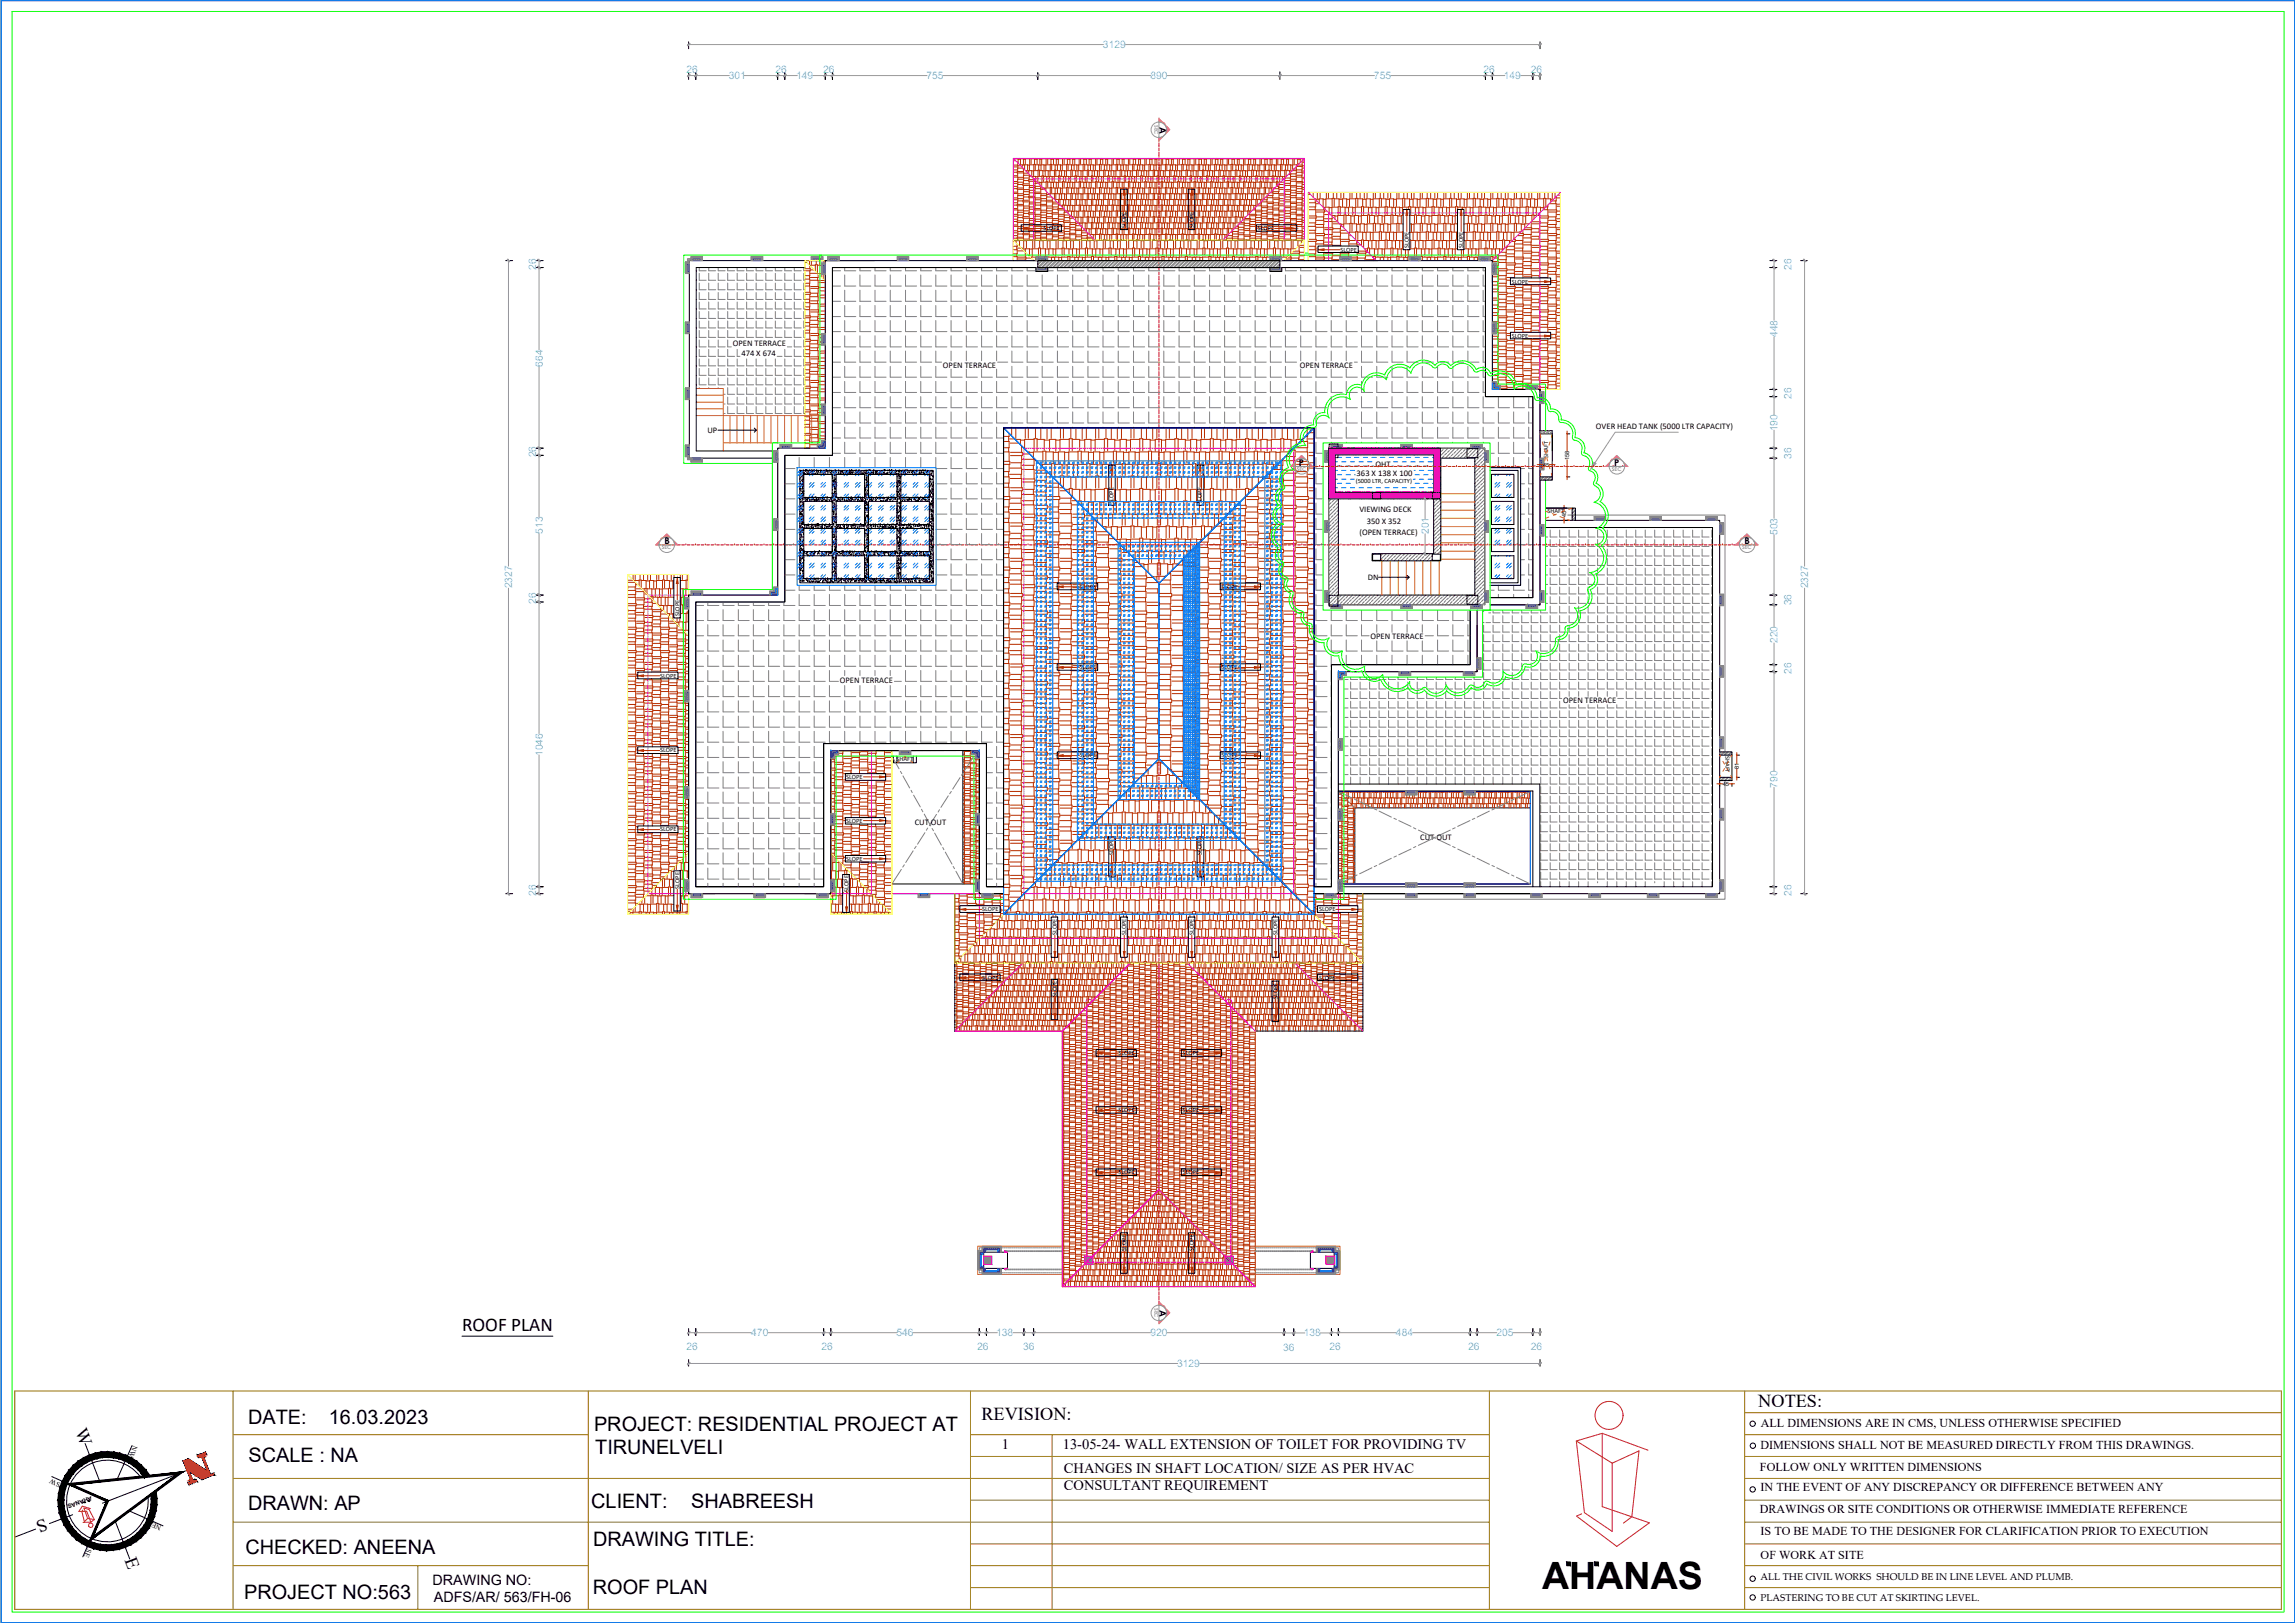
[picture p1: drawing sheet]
<svg xmlns="http://www.w3.org/2000/svg" width="420mm" height="297mm" viewBox="0 0 420 297" stroke-linecap="round" stroke-linejoin="round" font-family="sans-serif">
<defs><g id="words">
<text font-size="6.9" x="282.3" y="290.8">AHANAS</text>
<g font-size="3.6">
<text x="45.4" y="260.7">DATE:</text>
<text x="60.2" y="260.7">16.03.2023</text>
<text x="108.8" y="261.8">PROJECT: RESIDENTIAL PROJECT AT</text>
<text x="45.5" y="267.6">SCALE : NA</text>
<text x="109" y="266.2">TIRUNELVELI</text>
<text x="45.4" y="276.3">DRAWN: AP</text>
<text x="108.2" y="276">CLIENT:</text>
<text x="126.5" y="276">SHABREESH</text>
<text x="44.9" y="284.3">CHECKED: ANEENA</text>
<text x="108.6" y="282.9">DRAWING TITLE:</text>
<text x="44.7" y="292.7">PROJECT NO:563</text>
<text x="108.5" y="291.7">ROOF PLAN</text>
</g>
<text font-size="3.5" x="84.6" y="243.7">ROOF PLAN</text>
<g font-size="3.3">
<text x="321.9" y="257.5">NOTES:</text>
<text x="13.7" y="262" transform="rotate(69 13.7 262)">W</text>
<text x="179.7" y="259.9">REVISION:</text>
<text x="8.1" y="277.9" transform="rotate(159 8.1 277.9)">S</text>
<text x="22.8" y="285.6" transform="rotate(69 22.8 285.6)">E</text>
</g>
<g font-size="2.7">
<text x="183.4" y="265.2">1</text>
<text x="194.6" y="265.2">13-05-24- WALL EXTENSION OF TOILET FOR PROVIDING TV</text>
<text x="194.8" y="269.6">CHANGES IN SHAFT LOCATION/ SIZE AS PER HVAC</text>
<text x="194.8" y="272.7">CONSULTANT REQUIREMENT</text>
</g>
<g font-size="2.6">
<text x="79.2" y="290.1">DRAWING NO:</text>
<text x="79.4" y="293.3">ADFS/AR/ 563/FH-06</text>
</g>
<g font-size="2.2">
<text x="322.4" y="261.2">ALL DIMENSIONS ARE IN CMS, UNLESS OTHERWISE SPECIFIED</text>
<text x="322.2" y="269.1">FOLLOW ONLY WRITTEN DIMENSIONS</text>
<text x="322.3" y="265.2">DIMENSIONS SHALL NOT BE MEASURED DIRECTLY FROM THIS DRAWINGS.</text>
<text x="322.3" y="272.9">IN THE EVENT OF ANY DISCREPANCY OR DIFFERENCE BETWEEN ANY</text>
<text x="322.2" y="277">DRAWINGS OR SITE CONDITIONS OR OTHERWISE IMMEDIATE REFERENCE</text>
<text x="322.3" y="281">IS TO BE MADE TO THE DESIGNER FOR CLARIFICATION PRIOR TO EXECUTION</text>
<text x="322.3" y="285.3">OF WORK AT SITE</text>
</g>
<g font-size="1.9" fill="#6edddd">
<text x="201.9" y="8.8">3129</text>
<text x="125.7" y="13.3">26</text>
<text x="133.4" y="14.5">301</text>
<text x="142" y="13.3">26</text>
<text x="145.8" y="14.5">149</text>
<text x="150.7" y="13.3">26</text>
<text x="169.6" y="14.5">755</text>
<text x="210.6" y="14.5">890</text>
<text x="251.5" y="14.5">755</text>
<text x="271.6" y="13.3">26</text>
<text x="275.3" y="14.5">149</text>
<text x="280.2" y="13.3">26</text>
<text x="98.2" y="49.3" transform="rotate(-90 98.2 49.3)">26</text>
<text x="328" y="49.3" transform="rotate(-90 328 49.3)">26</text>
<text x="325.4" y="61.7" transform="rotate(-90 325.4 61.7)">448</text>
<text x="99.4" y="67.1" transform="rotate(-90 99.4 67.1)">664</text>
<text x="328" y="73" transform="rotate(-90 328 73)">26</text>
<text x="98.2" y="83.7" transform="rotate(-90 98.2 83.7)">26</text>
<text x="325.4" y="78.9" transform="rotate(-90 325.4 78.9)">190</text>
<text x="328" y="84" transform="rotate(-90 328 84)">36</text>
<text x="99.4" y="97.7" transform="rotate(-90 99.4 97.7)">513</text>
<text x="261.6" y="97.7" transform="rotate(-90 261.6 97.7)">201</text>
<text x="325.4" y="97.9" transform="rotate(-90 325.4 97.9)">503</text>
<text x="93.8" y="107.7" transform="rotate(-90 93.8 107.7)">2327</text>
<text x="331" y="107.7" transform="rotate(-90 331 107.7)">2327</text>
<text x="98.2" y="110.6" transform="rotate(-90 98.2 110.6)">26</text>
<text x="328" y="110.8" transform="rotate(-90 328 110.8)">36</text>
<text x="325.4" y="117.7" transform="rotate(-90 325.4 117.7)">220</text>
<text x="328" y="123.3" transform="rotate(-90 328 123.3)">26</text>
<text x="99.4" y="138.4" transform="rotate(-90 99.4 138.4)">1046</text>
<text x="325.4" y="144.2" transform="rotate(-90 325.4 144.2)">790</text>
<text x="98.2" y="163.9" transform="rotate(-90 98.2 163.9)">26</text>
<text x="328" y="163.9" transform="rotate(-90 328 163.9)">26</text>
<text x="137.5" y="244.5">470</text>
<text x="164.1" y="244.5">546</text>
<text x="182.4" y="244.5">138</text>
<text x="210.6" y="244.5">920</text>
<text x="238.7" y="244.6">138</text>
<text x="255.6" y="244.5">484</text>
<text x="274" y="244.5">205</text>
<text x="125.7" y="247.1">26</text>
<text x="150.4" y="247.1">26</text>
<text x="178.9" y="247.1">26</text>
<text x="187.3" y="247.1">36</text>
<text x="215.5" y="250.2">3129</text>
<text x="234.9" y="247.2">36</text>
<text x="243.4" y="247.1">26</text>
<text x="268.8" y="247.1">26</text>
<text x="280.2" y="247.1">26</text>
</g>
<g font-size="1.8">
<text x="322.3" y="289.1">ALL THE CIVIL WORKS SHOULD BE IN LINE LEVEL AND PLUMB.</text>
<text x="322.3" y="293">PLASTERING TO BE CUT AT SKIRTING LEVEL.</text>
</g>
<g font-size="1.7">
<text x="212.3" y="23.2" transform="rotate(90 212.3 23.2)">A</text>
<text x="237.8" y="85.2">P</text>
<text x="295.5" y="85.2">P</text>
<text x="121.6" y="99.6">B</text>
<text x="319.4" y="99.6">B</text>
<text x="212.3" y="239.8" transform="rotate(90 212.3 239.8)">A</text>
</g>
<g font-size="1.6">
<text x="134.2" y="63.4">OPEN TERRACE</text>
<text x="135.7" y="65.2">474 X 674</text>
<text x="172.6" y="67.3">OPEN TERRACE</text>
<text x="238" y="67.3">OPEN TERRACE</text>
<text x="129.5" y="79.2">UP</text>
<text x="292.2" y="78.5">OVER HEAD TANK (5000 LTR CAPACITY)</text>
<text x="248.4" y="87.1">363 X 138 X 100</text>
<text x="251.8" y="85.5">OHT</text>
<text x="248.9" y="93.8">VIEWING DECK</text>
<text x="250.2" y="95.8">350 X 352</text>
<text x="248.9" y="97.9">(OPEN TERRACE)</text>
<text x="250.4" y="106.2">DN</text>
<text x="250.9" y="117">OPEN TERRACE</text>
<text x="153.8" y="124.9">OPEN TERRACE</text>
<text x="286.2" y="128.7">OPEN TERRACE</text>
<text x="167.5" y="151.1">CUT OUT</text>
<text x="260" y="153.8">CUT OUT</text>
</g>
<g font-size="1.3">
<text x="24.4" y="264.5" transform="rotate(113 24.4 264.5)">NW</text>
<text x="11.2" y="271.3" transform="rotate(-157 11.2 271.3)">SW</text>
<text x="29.6" y="279.3" transform="rotate(-156 29.6 279.3)">NE</text>
<text x="16" y="283.3" transform="rotate(114 16 283.3)">SE</text>
</g>
<g font-size="1.2">
<text x="206.2" y="41.7" transform="rotate(-90 206.2 41.7)">SLOPE</text>
<text x="218.6" y="41.7" transform="rotate(-90 218.6 41.7)">SLOPE</text>
<text x="191.1" y="42.1">SLOPE</text>
<text x="230.3" y="42.1">SLOPE</text>
<text x="245.4" y="46">SLOPE</text>
<text x="257.9" y="45.4" transform="rotate(-90 257.9 45.4)">SLOPE</text>
<text x="267.8" y="45.4" transform="rotate(-90 267.8 45.4)">SLOPE</text>
<text x="276.8" y="51.9">SLOPE</text>
<text x="276.8" y="61.8">SLOPE</text>
<text x="283.4" y="83.8" transform="rotate(-90 283.4 83.8)">SHAFT</text>
<text x="248.2" y="88.4">(5000 LTR, CAPACITY)</text>
<text x="203.9" y="92.1" transform="rotate(-90 203.9 92.1)">SLOPE</text>
<text x="220" y="92.1" transform="rotate(-90 220 92.1)">SLOPE</text>
<text x="283.3" y="93.9">SHAFT</text>
<text x="197.7" y="107.7">SLOPE</text>
<text x="223.6" y="107.7">SLOPE</text>
<text x="124.4" y="112.8" transform="rotate(-90 124.4 112.8)">SLOPE</text>
<text x="120.9" y="124.1">SLOPE</text>
<text x="197.7" y="122.5">SLOPE</text>
<text x="223.6" y="122.5">SLOPE</text>
<text x="120.9" y="137.7">SLOPE</text>
<text x="154.9" y="142.6">SLOPE</text>
<text x="164.1" y="139.3">SHAFT</text>
<text x="197.7" y="138.6">SLOPE</text>
<text x="223.6" y="138.6">SLOPE</text>
<text x="315.9" y="138.3" transform="rotate(90 315.9 138.3)">SHAFT</text>
<text x="120.9" y="152.2">SLOPE</text>
<text x="154.9" y="150.6">SLOPE</text>
<text x="154.9" y="157.6">SLOPE</text>
<text x="203.9" y="156.4" transform="rotate(-90 203.9 156.4)">SLOPE</text>
<text x="220" y="156.4" transform="rotate(-90 220 156.4)">SLOPE</text>
<text x="124.4" y="162.6" transform="rotate(-90 124.4 162.6)">SLOPE</text>
<text x="155.3" y="163.2" transform="rotate(-90 155.3 163.2)">SLOPE</text>
<text x="179.8" y="166.8">SLOPE</text>
<text x="241.5" y="166.8">SLOPE</text>
<text x="193.5" y="171.1" transform="rotate(-90 193.5 171.1)">SLOPE</text>
<text x="206.2" y="171.1" transform="rotate(-90 206.2 171.1)">SLOPE</text>
<text x="218.6" y="171.1" transform="rotate(-90 218.6 171.1)">SLOPE</text>
<text x="233.9" y="171.1" transform="rotate(-90 233.9 171.1)">SLOPE</text>
<text x="179.8" y="179.3">SLOPE</text>
<text x="241.5" y="179.3">SLOPE</text>
<text x="193.5" y="182.5" transform="rotate(-90 193.5 182.5)">SLOPE</text>
<text x="233.9" y="182.8" transform="rotate(-90 233.9 182.8)">SLOPE</text>
<text x="204.8" y="193.1">SLOPE</text>
<text x="216.6" y="193.1">SLOPE</text>
<text x="204.8" y="203.6">SLOPE</text>
<text x="216.6" y="203.6">SLOPE</text>
<text x="204.8" y="215">SLOPE</text>
<text x="216.6" y="215">SLOPE</text>
<text x="206.2" y="228.9" transform="rotate(-90 206.2 228.9)">SLOPE</text>
<text x="218.6" y="228.9" transform="rotate(-90 218.6 228.9)">SLOPE</text>
</g>
<text font-size="1.1" x="16.7" y="273.7" transform="rotate(159 16.7 273.7)">AHANAS</text>
<g font-size="1" fill="#989898">
<text x="211.4" y="22.8" transform="rotate(90 211.4 22.8)">SEC</text>
<text x="237.4" y="86.1">SEC</text>
<text x="295.1" y="86.1">SEC</text>
<text x="121.2" y="100.5">SEC</text>
<text x="318.9" y="100.5">SEC</text>
<text x="211.4" y="239.4" transform="rotate(90 211.4 239.4)">SEC</text>
</g>
<g font-size="1">
<text x="282.5" y="85.4">45</text>
<text x="287.3" y="84.2" transform="rotate(-90 287.3 84.2)">158</text>
<text x="286.7" y="94.7" transform="rotate(-90 286.7 94.7)">45</text>
<text x="315.4" y="143.8">45</text>
<text x="318.3" y="140.7" transform="rotate(-90 318.3 140.7)">81</text>
</g>
</g></defs>
<!-- layer: ADFS_ELE6 -->
<g fill="none" stroke="#b82e00" stroke-width=".18">
<path d="M185.5 36.6h.8M185.5 30.2h.7M185.5 29.2h.1M185.5 37.5h.7M185.5 35.4h.7M185.5 31.1h.7M185.5 30.6h.8M185.5 33.6h.8M185.5 39.6h.8M185.5 34.1h.7M185.5 37.1h.7M185.5 31.5h.7"/>
<path d="M185.5 34.5h.7M185.5 32.2h.7M185.5 35.2h.7M185.5 38.2h.7M185.5 29.4h.4M185.5 32.4h.7M185.5 36.2h.7M185.5 38.4h.7M185.5 33.2h.7M185.5 39.2h.7M185.5 29h.3v.3M185.8 29.1h.6v.8"/>
<path d="M186.1 29h.1M186.3 29.8h.1M186.3 34.7v.8h1M186.3 29.8v.5h.6M186.3 31.7v.8h1M186.3 37.7v.8h1M186.4 30.3v.5M186.4 32.5v.3M186.4 33.3v.5M186.4 35.5v.3M186.4 36.4v.4M186.4 38.5v.3"/>
<path d="M186.4 39.4v.4M186.4 29.2h.4M186.6 29h.1M186.6 30.2h.6v.4M186.8 30.1v-1h.6v1M187.2 30.2h.4M187.2 34.4h-1v.3h1M187.2 30.8h-.9v.6M187.2 33.8h-.9v.6M187.2 36.8h-.9v.6M187.2 39.8h-.9v.6M187.2 31.4h-1v.3h1"/>
<path d="M187.2 37.4h-1v.3h1M187.3 30.8l.1 .1M187.3 32.8h-1v.5h1M187.3 35.8h-1v.6h1M187.3 38.8h-1v.6h1M187.4 29.2h.3M187.4 30.9v.8h.8M187.4 33.9v.8h.9M187.4 36.9v.8h.9M187.4 39.9v.9h.9M187.4 31.7v.4M187.4 32.6v.4"/>
<path d="M187.4 34.7v.4M187.4 35.6v.5M187.4 37.7v.4M187.4 38.6v.5M187.6 31.1v-.9h.5v1M187.7 31.2h.2v.2M187.9 31.3h.4M188.1 30.2h.4M188.3 39.7h-1v.2h1M188.3 33h-.9v.6M188.3 36.1h-.9v.5M188.3 39.1h-.9v.6"/>
<path d="M188.3 33.6h-1v.3h1M188.3 36.6h-1v.3h1M188.3 31.8v-.6h.6v1M188.4 38.1h-1v.5h.9M188.4 32.1h-1v.5h.9M188.4 35.1h-1v.5h.9M188.4 33.2v.8h1M188.4 36.2v.8h1M188.4 39.2v.8h1M188.5 31.9v.4M188.5 34v.3M188.5 34.8v.5"/>
<path d="M188.5 37v.3M188.5 37.9v.4M188.5 40v.3M188.5 29.1h-.8v1M188.5 30v-1h.3v1M188.8 29.1h.6v.9M188.8 32.3h-.4v.6M188.8 32.3h.3M188.9 31.3h.3M189.1 32.6v-.3h.5v.8M189.1 29h.1M189.3 30.2h-.8v.9"/>
<path d="M189.3 31.1v-1h.2v1M189.4 35.3h-1v.6M189.4 38.3h-1v.6M189.4 29.2h.5M189.4 32.9h-1.1v.3h1.1M189.4 35.9h-1.1v.3h1.1M189.4 38.9h-1.1v.3h1.1M189.4 34.3h-1v.5h1M189.4 37.3h-1v.6h1M189.5 33v.2h.2M189.5 35.4v.8h1M189.5 38.4v.8h1"/>
<path d="M189.5 30.2h.7v.9M189.5 33.2v.4M189.5 34.1v.4M189.5 36.2v.4M189.5 37.1v.4M189.5 39.2v.4M189.6 32.3h.4M189.6 29h.1M189.9 30.1v-1h.5v1M189.9 33.3h1.6M190 31.2h-.8v1M190 32.2v-1.1h.3v1.1"/>
<path d="M190.1 33.6h-.6v.5h1M190.2 30.2h.4M190.3 31.2h.6v1M190.4 29.2h.3M190.4 33.3v.6M190.4 37.5h-.9v.7M190.4 34.5h-.9v.7M190.5 35.2h-1.1v.2h1.1M190.5 38.2h-1.1v.2h1.1M190.5 36.6h-1v.5h1M190.5 39.6h-1v.5h1M190.5 34.1v.3"/>
<path d="M190.5 34.7v.8h1M190.5 37.7v.8h1M190.6 31.1v-.9h.5v1M190.6 35.5v.3M190.6 36.4v.4M190.6 38.5v.3M190.6 39.4v.4M190.7 33.3v.9M190.8 32.3h-.8v1M190.8 33.2v-1h.3v1M190.9 31.3h.4M191.1 32.3h.5v.9"/>
<path d="M191.1 34.6v-.2h-.6v.3h.7M191.1 34.4h.4M191.1 30.2h.4M191.3 32.2v-1h.6v1M191.5 36.8h-1v.6M191.5 39.8h-1v.6M191.5 29.1h-.8v1M191.5 34.3v-1h.3v1M191.5 30v-1h.3v1M191.5 37.4h-1v.3h1M191.6 35.8h-1.1v.6h1.1M191.6 38.8h-1.1v.6h1.1"/>
<path d="M191.6 35.1v.5h.5M191.6 36.9v.8h1M191.6 39.9v.9h1M191.6 32.3h.5M191.6 35.6v.5M191.6 37.7v.4M191.6 38.6v.5M191.8 33.3h2.7M191.8 29.1h.6v.9M191.9 31.3h.3M192 35.5h.2M192.1 33.3v-1h.5v1"/>
<path d="M192.1 29h.1M192.3 30.2h-.8v.9M192.3 34.4h-.8v.6M192.3 31.1v-1h.2v1M192.3 35.3v-1h.2v1M192.4 29.2h.5M192.4 33.3v1M192.5 34.4h.7v.9M192.5 30.2h.7v.9M192.5 36.1h-.9v.5M192.5 39.1h-.9v.6M192.6 36.6h-1v.3h1"/>
<path d="M192.6 39.7h-1v.2h1M192.6 32.3h.4M192.6 38.1h-1v.5h1M192.6 29h.1M192.6 36.1l.1 .1M192.7 36.2v.8h.8M192.7 39.2v.8h.9M192.7 37v.3M192.7 37.9v.4M192.7 40v.3M192.9 30.1v-1h.5v1M192.9 33.3v1"/>
<path d="M193 32.2v-1.1h.3v1.1M193 36.4v-1h.3v1M193 36.5h.8M193 35.5h-.8v.2M193 31.2h-.8v1M193.2 34.4h.4M193.2 30.2h.4M193.3 35.5h.6v.9M193.3 31.2h.6v1M193.4 29.2h.4M193.4 33.3v1.1M193.6 31.1v-.9h.5v1"/>
<path d="M193.6 35.4v-1h.5v1M193.6 38.3h-.9v.6M193.6 38.9h-1v.3h1M193.7 37.3h-1v.6h1M193.8 33.3v1M193.8 38.4v.8h.9M193.8 33.2v-1h.3v1M193.8 32.3h-.8v1M193.8 39.2v.4M193.9 35.5h.5M193.9 31.3h.5M194.1 37.5h-.3v.7"/>
<path d="M194.1 32.3h.6v.9M194.1 36.5h.6v1M194.1 37.5v-1h-.3v1M194.1 37.6h.4M194.1 34.4h.4M194.1 30.2h.4M194.4 32.2v-1h.5v1M194.4 36.5v-1h.5v1M194.5 29.1h-.7v1M194.5 38v-.5h.3v2.9M194.5 34.3v-1h.3v1M194.5 30v-1h.3v1"/>
<path d="M194.7 36.6h.4M194.7 32.3h.4M194.7 38.2h-1v.2h1M194.8 39.6h-1v.5h.9M194.8 37.6h.6v.9M194.8 33.3h2.8M194.8 29.1h.6v.9M194.8 38.8h.5M194.8 39.4h1M194.8 39.8h.9M194.8 38.5h.2M194.9 35.5h.3"/>
<path d="M194.9 31.3h.3M195.1 33.3v-1h.6v1M195.1 37.5v-1h.6v1M195.1 29h.1M195.2 38.6h.1M195.3 34.4h-.8v1M195.3 30.2h-.8v.9M195.3 38.8v-.2h.2v.5M195.3 35.3v-1h.2v1M195.3 31.1v-1h.2v1M195.4 37.6h.5M195.4 29.2h.5"/>
<path d="M195.4 33.3v1M195.5 38.6h.7v1M195.5 34.4h.7v.9M195.5 30.2h.7v.9M195.7 29h.1M195.7 36.6h.3M195.7 32.3h.3M195.9 38.6v-1h.5v1M195.9 30.1v-1h.5v1M195.9 33.3v1M195.9 39.4v.3M195.9 39.9v.9h1"/>
<path d="M196 32.2v-1.1h.3v1.1M196 36.4v-1h.3v1M196 35.5h-.8v.9M196 31.2h-.8v1M196.2 38.7h.4M196.2 34.4h.4M196.2 30.2h.4M196.3 39.8v-.1h-.5v.2h.6M196.3 31.2h.6v1M196.3 35.5h.6v.9M196.3 39.7h.6v1.2h.5M196.4 37.6h.4"/>
<path d="M196.4 29.2h.4M196.4 33.3v1.1M196.6 31.1v-.9h.5v1M196.6 35.4v-1h.5v1M196.6 39.7v-1.1h.5v1.1M196.8 33.3v1M196.8 32.3h-.8v1M196.8 36.5h-.8v1M196.8 33.2v-1h.3v1M196.8 37.5v-1h.3v1M196.9 39.8h.5M196.9 35.5h.5"/>
<path d="M196.9 31.3h.5M197.1 32.3h.6v.9M197.1 36.5h.6v1M197.1 38.7h.4M197.1 34.4h.4M197.1 30.2h.4M197.4 32.2v-1h.5v1M197.4 36.5v-1h.5v1M197.6 37.6h-.8v1M197.6 29.1h-.8v1M197.6 38.6v-1.1h.2v1.1M197.6 34.3v-1h.2v1"/>
<path d="M197.6 30v-1h.2v1M197.7 36.6h.4M197.7 32.3h.4M197.8 29.1h.6v.9M197.8 37.6h.6v.9M197.8 33.3h2.8M197.9 39.8h.3M197.9 35.5h.3M197.9 31.3h.3M198.1 29h.1M198.1 33.3v-1h.6v1M198.1 37.5v-1h.6v1"/>
<path d="M198.3 31.1v-1h.3v1M198.3 35.3v-1h.3v1M198.3 39.6v-1h.3v1M198.3 38.6h-.8v1M198.3 34.4h-.8v1M198.3 30.2h-.8v.9M198.4 33.3v1M198.4 37.6h.5M198.4 29.2h.5M198.6 38.6h.6v1M198.6 34.4h.6v.9M198.6 30.2h.6v.9"/>
<path d="M198.7 36.6h.3M198.7 32.3h.3M198.7 29h.1M198.9 30.1v-1h.5v1M198.9 33.3v1M198.9 38.6v-1h.5v1M199.1 31.2h-.9v1M199.1 35.5h-.9v.9M199.1 39.7h-.9v1M199.1 32.2v-1.1h.2v1.1M199.1 36.4v-1h.2v1M199.2 38.7h.4"/>
<path d="M199.2 34.4h.4M199.2 30.2h.4M199.3 31.2h.6v1M199.3 35.5h.6v.9M199.3 39.7h.6v.9M199.4 33.3v1.1M199.4 37.6h.4M199.4 29.2h.4M199.6 39.7v-1.1h.6v1.1M199.6 35.4v-1h.6v1M199.6 31.1v-.9h.6v1M199.8 33.3v1"/>
<path d="M199.8 32.3h-.8v1M199.8 36.5h-.8v1M199.8 33.2v-1h.3v1M199.8 37.5v-1h.3v1M199.9 39.8h.5M199.9 35.5h.5M199.9 31.3h.5M200.1 32.3h.6v.9M200.1 36.5h.6v1M200.2 38.7h.3M200.2 34.4h.3M200.2 30.2h.3"/>
<path d="M200.4 36.5v-1h.5v1M200.4 32.2v-1h.5v1M200.6 30v-1h.2v1M200.6 34.3v-1h.2v1M200.6 38.6v-1.1h.2v1.1M200.6 29.1h-.8v1M200.6 37.6h-.8v1M200.7 36.6h.4M200.7 32.3h.4M200.8 37.6h.7v.9M200.8 33.3h2.8M200.8 29.1h.7v.9"/>
<path d="M200.9 39.8h.4M200.9 35.5h.4M200.9 31.3h.4M201.1 29h.1M201.1 33.3v-1h.6v1M201.1 37.5v-1h.6v1M201.3 30.2h-.8v.9M201.3 34.4h-.8v1M201.3 38.6h-.8v1M201.3 31.1v-1h.3v1M201.3 35.3v-1h.3v1M201.3 39.6v-1h.3v1"/>
<path d="M201.5 37.6h.4M201.5 29.2h.4M201.5 33.3v1M201.6 30.2h.6v.9M201.6 34.4h.6v.9M201.6 38.6h.6v1M201.7 36.6h.3M201.7 32.3h.3M201.7 29h.1M201.9 38.6v-1h.5v1M201.9 30.1v-1h.5v1M201.9 33.3v1"/>
<path d="M202.1 31.2h-.8v1M202.1 35.5h-.8v.9M202.1 39.7h-.8v1M202.1 36.4v-1h.2v1M202.1 32.2v-1.1h.2v1.1M202.2 38.7h.4M202.2 34.4h.4M202.2 30.2h.4M202.3 31.2h.6v1M202.3 35.5h.6v.9M202.3 39.7h.6v.9M202.4 37.6h.4"/>
<path d="M202.4 29.2h.4M202.4 33.3v1.1M202.6 39.7v-1.1h.6v1.1M202.6 35.4v-1h.6v1M202.6 31.1v-.9h.6v1M202.8 33.3v1M202.8 32.3h-.8v1M202.8 36.5h-.8v1M202.8 37.5v-1h.3v1M202.8 33.2v-1h.3v1M202.9 39.8h.5M202.9 35.5h.5"/>
<path d="M202.9 31.3h.5M203.1 32.3h.6v.9M203.1 36.5h.6v1M203.2 38.7h.3M203.2 34.4h.3M203.2 30.2h.3M203.4 36.5v-1h.5v1M203.4 32.2v-1h.5v1M203.6 29.1h-.8v1M203.6 37.6h-.8v1M203.6 30v-1h.2v1M203.6 34.3v-1h.2v1"/>
<path d="M203.6 38.6v-1.1h.2v1.1M203.7 36.6h.4M203.7 32.3h.4M203.8 37.6h.7v.9M203.8 33.3h2.8M203.8 29.1h.7v.9M203.9 39.8h.4M203.9 35.5h.4M203.9 31.3h.4M204.1 37.5v-1h.6v1M204.1 33.3v-1h.6v1M204.1 29h.1"/>
<path d="M204.3 31.1v-1h.3v1M204.3 35.3v-1h.3v1M204.3 39.6v-1h.3v1M204.3 38.6h-.8v1M204.3 34.4h-.8v1M204.3 30.2h-.8v.9M204.5 37.6h.4M204.5 29.2h.4M204.5 33.3v1M204.6 38.6h.6v1M204.6 34.4h.6v.9M204.6 30.2h.6v.9"/>
<path d="M204.7 36.6h.3M204.7 32.3h.3M204.7 29h.1M204.9 30.1v-1h.5v1M204.9 38.6v-1h.5v1M204.9 33.3v1M205.1 32.2v-1.1h.3v1.1M205.1 36.4v-1h.3v1M205.1 31.2h-.8v1M205.1 35.5h-.8v.9M205.1 39.7h-.8v1M205.2 38.7h.5"/>
<path d="M205.2 34.4h.5M205.2 30.2h.5M205.4 39.7h.6v.9M205.4 35.5h.6v.9M205.4 31.2h.6v1M205.4 33.3v1.1M205.4 37.6h.4M205.4 29.2h.4M205.7 31.1v-.9h.5v1M205.7 35.4v-1h.5v1M205.7 39.7v-1.1h.5v1.1M205.8 33.3v1"/>
<path d="M205.8 32.3h-.8v1M205.8 36.5h-.8v1M205.8 37.5v-1h.3v1M205.8 33.2v-1h.3v1M206 39.8h.4M206 35.5h.4M206 31.3h.4M206.1 32.3h.6v.9M206.1 36.5h.6v1M206.2 38.7h.3M206.2 34.4h.3M206.2 30.2h.3"/>
<path d="M206.4 32.2v-1h.5v1M206.4 36.5v-1h.5v1M206.6 29.1h-.8v1M206.6 37.6h-.8v1M206.6 38.6v-1.1h.2v1.1M206.6 34.3v-1h.2v1M206.6 30v-1h.2v1M206.7 36.6h.5M206.7 32.3h.5M206.8 37.6h.7v.9M206.8 33.3h2.8M206.8 29.1h.7v.9"/>
<path d="M206.9 39.8h.4M206.9 35.5h.4M206.9 31.3h.4M207.2 37.5v-1h.5v1M207.2 33.3v-1h.5v1M207.2 29h.1M207.3 31.1v-1h.3v1M207.3 35.3v-1h.3v1M207.3 39.6v-1h.3v1M207.3 30.2h-.8v.9M207.3 34.4h-.8v1M207.3 38.6h-.8v1"/>
<path d="M207.5 37.6h.4M207.5 29.2h.4M207.5 33.3v1M207.6 38.6h.6v1M207.6 34.4h.6v.9M207.6 30.2h.6v.9M207.7 36.6h.3M207.7 32.3h.3M207.7 29h.1M207.9 38.6v-1h.5v1M207.9 30.1v-1h.5v1M207.9 33.3v1"/>
<path d="M208.1 31.2h-.8v1M208.1 35.5h-.8v.9M208.1 39.7h-.8v1M208.1 32.2v-1.1h.3v1.1M208.1 36.4v-1h.3v1M208.2 38.7h.5M208.2 34.4h.5M208.2 30.2h.5M208.4 31.2h.6v1M208.4 35.5h.6v.9M208.4 39.7h.6v.9M208.4 37.6h.4"/>
<path d="M208.4 29.2h.4M208.4 33.3v1.1M208.7 31.1v-.9h.5v1M208.7 35.4v-1h.5v1M208.7 39.7v-1.1h.5v1.1M208.8 33.3v1M208.8 33.2v-1h.3v1M208.8 37.5v-1h.3v1M208.8 32.3h-.8v1M208.8 36.5h-.8v1M209 39.8h.4M209 35.5h.4"/>
<path d="M209 31.3h.4M209.1 32.3h.6v.9M209.1 36.5h.6v1M209.2 38.7h.4M209.2 34.4h.4M209.2 30.2h.4M209.4 32.2v-1h.5v1M209.4 36.5v-1h.5v1M209.6 29.1h-.8v1M209.6 37.6h-.8v1M209.6 38.6v-1.1h.2v1.1M209.6 34.3v-1h.2v1"/>
<path d="M209.6 30v-1h.2v1M209.7 36.6h.5M209.7 32.3h.5M209.8 37.6h.7v.9M209.8 33.3h2.8M209.8 29.1h.7v.9M209.9 39.8h.4M209.9 35.5h.4M209.9 31.3h.4M210.2 29h.1M210.2 33.3v-1h.5v1M210.2 37.5v-1h.5v1"/>
<path d="M210.4 31.1v-1h.2v1M210.4 35.3v-1h.2v1M210.4 39.6v-1h.2v1M210.4 30.2h-.8v.9M210.4 34.4h-.8v1M210.4 38.6h-.8v1M210.5 37.6h.4M210.5 29.2h.4M210.5 33.3v1M210.6 38.6h.6v1M210.6 34.4h.6v.9M210.6 30.2h.6v.9"/>
<path d="M210.7 29h.1M210.7 36.6h.4M210.7 32.3h.4M210.9 38.6v-1h.6v1M210.9 30.1v-1h.6v1M210.9 33.3v1M211.1 39.7h-.8v1M211.1 35.5h-.8v.9M211.1 31.2h-.8v1M211.1 36.4v-1h.3v1M211.1 32.2v-1.1h.3v1.1M211.2 38.7h.5"/>
<path d="M211.2 34.4h.5M211.2 30.2h.5M211.4 39.7h.6v.9M211.4 35.5h.6v.9M211.4 31.2h.6v1M211.5 37.6h.3M211.5 29.2h.3M211.5 33.3v1.1M211.7 31.1v-.9h.5v1M211.7 35.4v-1h.5v1M211.7 39.7v-1.1h.5v1.1M211.8 33.3v1"/>
<path d="M211.8 33.2v-1h.3v1M211.8 37.5v-1h.3v1M211.8 36.5h-.7v1M211.8 32.3h-.7v1M212 39.8h.4M212 35.5h.4M212 31.3h.4M212.1 36.5h.6v1M212.1 32.3h.6v.9M212.2 38.7h.4M212.2 34.4h.4M212.2 30.2h.4"/>
<path d="M212.4 36.5v-1h.6v1M212.4 32.2v-1h.6v1M212.6 29.1h-.8v1M212.6 37.6h-.8v1M212.6 30v-1h.3v1M212.6 34.3v-1h.3v1M212.6 38.6v-1.1h.3v1.1M212.7 36.6h.5M212.7 32.3h.5M212.9 29.1h.6v.9M212.9 37.6h.6v.9M212.9 33.3h2.7"/>
<path d="M213 39.8h.3M213 35.5h.3M213 31.3h.3M213.2 37.5v-1h.5v1M213.2 33.3v-1h.5v1M213.2 29h.1M213.4 30.2h-.8v.9M213.4 34.4h-.8v1M213.4 38.6h-.8v1M213.4 39.6v-1h.2v1M213.4 35.3v-1h.2v1M213.4 31.1v-1h.2v1"/>
<path d="M213.5 33.3v1M213.5 37.6h.5M213.5 29.2h.5M213.6 30.2h.6v.9M213.6 34.4h.6v.9M213.6 38.6h.6v1M213.7 36.6h.4M213.7 32.3h.4M213.7 29h.1M214 38.6v-1h.5v1M214 30.1v-1h.5v1M214 33.3v1"/>
<path d="M214.1 31.2h-.8v1M214.1 35.5h-.8v.9M214.1 39.7h-.8v1M214.1 36.4v-1h.3v1M214.1 32.2v-1.1h.3v1.1M214.2 38.7h.5M214.2 34.4h.5M214.2 30.2h.5M214.4 31.2h.6v1M214.4 35.5h.6v.9M214.4 39.7h.6v.9M214.5 37.6h.3"/>
<path d="M214.5 29.2h.3M214.5 33.3v1.1M214.7 39.7v-1.1h.5v1.1M214.7 35.4v-1h.5v1M214.7 31.1v-.9h.5v1M214.8 33.3v1M214.9 32.3h-.8v1M214.9 36.5h-.8v1M214.9 33.2v-1h.2v1M214.9 37.5v-1h.2v1M215 39.8h.4M215 35.5h.4"/>
<path d="M215 31.3h.4M215.1 32.3h.6v.9M215.1 36.5h.6v1M215.2 38.7h.4M215.2 34.4h.4M215.2 30.2h.4M215.4 32.2v-1h.6v1M215.4 36.5v-1h.6v1M215.6 30v-1h.3v1M215.6 34.3v-1h.3v1M215.6 38.6v-1.1h.3v1.1M215.6 29.1h-.8v1"/>
<path d="M215.6 37.6h-.8v1M215.7 36.6h.5M215.7 32.3h.5M215.9 37.6h.6v.9M215.9 33.3h2.7M215.9 29.1h.6v.9M216 39.8h.3M216 35.5h.3M216 31.3h.3M216.2 33.3v-1h.5v1M216.2 37.5v-1h.5v1M216.2 29h.1"/>
<path d="M216.4 31.1v-1h.2v1M216.4 35.3v-1h.2v1M216.4 39.6v-1h.2v1M216.4 30.2h-.8v.9M216.4 34.4h-.8v1M216.4 38.6h-.8v1M216.5 37.6h.5M216.5 29.2h.5M216.5 33.3v1M216.6 38.6h.7v1M216.6 34.4h.7v.9M216.6 30.2h.7v.9"/>
<path d="M216.7 29h.1M216.7 36.6h.4M216.7 32.3h.4M217 30.1v-1h.5v1M217 38.6v-1h.5v1M217 33.3v1M217.1 31.2h-.8v1M217.1 35.5h-.8v.9M217.1 39.7h-.8v1M217.1 32.2v-1.1h.3v1.1M217.1 36.4v-1h.3v1M217.3 38.7h.4"/>
<path d="M217.3 34.4h.4M217.3 30.2h.4M217.4 31.2h.6v1M217.4 35.5h.6v.9M217.4 39.7h.6v.9M217.5 33.3v1.1M217.5 37.6h.3M217.5 29.2h.3M217.7 31.1v-.9h.5v1M217.7 35.4v-1h.5v1M217.7 39.7v-1.1h.5v1.1M217.8 33.3v1"/>
<path d="M217.9 32.3h-.8v1M217.9 36.5h-.8v1M217.9 33.2v-1h.2v1M217.9 37.5v-1h.2v1M218 39.8h.4M218 35.5h.4M218 31.3h.4M218.1 36.5h.7v1M218.1 32.3h.7v.9M218.2 38.7h.4M218.2 34.4h.4M218.2 30.2h.4"/>
<path d="M218.4 36.5v-1h.6v1M218.4 32.2v-1h.6v1M218.6 30v-1h.3v1M218.6 34.3v-1h.3v1M218.6 38.6v-1.1h.3v1.1M218.6 37.6h-.8v1M218.6 29.1h-.8v1M218.8 36.6h.4M218.8 32.3h.4M218.9 37.6h.6v.9M218.9 33.3h2.8M218.9 29.1h.6v.9"/>
<path d="M219 39.8h.3M219 35.5h.3M219 31.3h.3M219.2 29h.1M219.2 33.3v-1h.6v1M219.2 37.5v-1h.6v1M219.4 30.2h-.8v.9M219.4 34.4h-.8v1M219.4 38.6h-.8v1M219.4 31.1v-1h.2v1M219.4 35.3v-1h.2v1M219.4 39.6v-1h.2v1"/>
<path d="M219.5 37.6h.5M219.5 29.2h.5M219.5 33.3v1M219.6 30.2h.7v.9M219.6 34.4h.7v.9M219.6 38.6h.7v1M219.8 36.6h.3M219.8 32.3h.3M219.8 29h.1M220 30.1v-1h.5v1M220 33.3v1M220 38.6v-1h.5v1"/>
<path d="M220.1 31.2h-.8v1M220.1 35.5h-.8v.9M220.1 39.7h-.8v1M220.1 36.4v-1h.3v1M220.1 32.2v-1.1h.3v1.1M220.3 38.7h.4M220.3 34.4h.4M220.3 30.2h.4M220.4 39.7h.6v.9M220.4 35.5h.6v.9M220.4 31.2h.6v1M220.5 37.6h.4"/>
<path d="M220.5 29.2h.4M220.5 33.3v1.1M220.7 31.1v-.9h.5v1M220.7 35.4v-1h.5v1M220.7 39.7v-1.1h.5v1.1M220.9 33.3v1M220.9 32.3h-.8v1M220.9 36.5h-.8v1M220.9 37.5v-1h.2v1M220.9 33.2v-1h.2v1M221 39.8h.4M221 35.5h.4"/>
<path d="M221 31.3h.4M221.1 36.5h.7v1M221.1 32.3h.7v.9M221.2 38.7h.4M221.2 34.4h.4M221.2 30.2h.4M221.4 32.2v-1h.6v1M221.4 36.5v-1h.6v1M221.7 30v-1h.2v1M221.7 34.3v-1h.2v1M221.7 38.6v-1.1h.2v1.1M221.7 37.6h-.8v1"/>
<path d="M221.7 29.1h-.8v1M221.8 36.6h.4M221.8 32.3h.4M221.9 29.1h.6v.9M221.9 37.6h.6v.9M221.9 33.3h2.8M222 39.8h.3M222 35.5h.3M222 31.3h.3M222.2 37.5v-1h.6v1M222.2 33.3v-1h.6v1M222.2 29h.1"/>
<path d="M222.4 30.2h-.8v.9M222.4 34.4h-.8v1M222.4 38.6h-.8v1M222.4 31.1v-1h.3v1M222.4 35.3v-1h.3v1M222.4 39.6v-1h.3v1M222.5 33.3v1M222.5 37.6h.5M222.5 29.2h.5M222.7 38.6h.6v1M222.7 34.4h.6v.9M222.7 30.2h.6v.9"/>
<path d="M222.8 36.6h.3M222.8 32.3h.3M222.8 29h.1M223 30.1v-1h.5v1M223 38.6v-1h.5v1M223 33.3v1M223.1 31.2h-.8v1M223.1 35.5h-.8v.9M223.1 39.7h-.8v1M223.1 32.2v-1.1h.3v1.1M223.1 36.4v-1h.3v1M223.3 38.7h.4"/>
<path d="M223.3 34.4h.4M223.3 30.2h.4M223.4 39.7h.6v.9M223.4 35.5h.6v.9M223.4 31.2h.6v1M223.5 33.3v1.1M223.5 37.6h.4M223.5 29.2h.4M223.7 31.1v-.9h.5v1M223.7 35.4v-1h.5v1M223.7 39.7v-1.1h.5v1.1M223.9 33.3v1"/>
<path d="M223.9 32.3h-.8v1M223.9 36.5h-.8v1M223.9 33.2v-1h.3v1M223.9 37.5v-1h.3v1M224 39.8h.5M224 35.5h.5M224 31.3h.5M224.2 32.3h.6v.9M224.2 36.5h.6v1M224.2 38.7h.4M224.2 34.4h.4M224.2 30.2h.4"/>
<path d="M224.5 32.2v-1h.5v1M224.5 36.5v-1h.5v1M224.7 29.1h-.8v1M224.7 37.6h-.8v1M224.7 38.6v-1.1h.2v1.1M224.7 34.3v-1h.2v1M224.7 30v-1h.2v1M224.8 36.6h.4M224.8 32.3h.4M224.9 29.1h.7v.9M224.9 37.6h.7v.9M224.9 33.3h2.8"/>
<path d="M225 39.8h.3M225 35.5h.3M225 31.3h.3M225.2 37.5v-1h.6v1M225.2 33.3v-1h.6v1M225.2 29h.1M225.4 31.1v-1h.3v1M225.4 35.3v-1h.3v1M225.4 39.6v-1h.3v1M225.4 38.6h-.8v1M225.4 34.4h-.8v1M225.4 30.2h-.8v.9"/>
<path d="M225.6 33.3v1M225.6 37.6h.4M225.6 29.2h.4M225.7 38.6h.6v1M225.7 34.4h.6v.9M225.7 30.2h.6v.9M225.8 36.6h.3M225.8 32.3h.3M225.8 29h.1M226 38.6v-1h.5v1M226 30.1v-1h.5v1M226 33.3v1"/>
<path d="M226.1 31.2h-.8v1M226.1 35.5h-.8v.9M226.1 39.7h-.8v1M226.1 32.2v-1.1h.3v1.1M226.1 36.4v-1h.3v1M226.3 38.7h.4M226.3 34.4h.4M226.3 30.2h.4M226.4 31.2h.6v1M226.4 35.5h.6v.9M226.4 39.7h.6v.9M226.5 37.6h.4"/>
<path d="M226.5 29.2h.4M226.5 33.3v1.1M226.7 39.7v-1.1h.5v1.1M226.7 35.4v-1h.5v1M226.7 31.1v-.9h.5v1M226.9 33.3v1M226.9 33.2v-1h.3v1M226.9 37.5v-1h.3v1M226.9 32.3h-.8v1M226.9 36.5h-.8v1M227 39.8h.5M227 35.5h.5"/>
<path d="M227 31.3h.5M227.2 36.5h.6v1M227.2 32.3h.6v.9M227.2 38.7h.4M227.2 34.4h.4M227.2 30.2h.4M227.5 32.2v-1h.5v1M227.5 36.5v-1h.5v1M227.7 30v-1h.2v1M227.7 34.3v-1h.2v1M227.7 38.6v-1.1h.2v1.1M227.7 29.1h-.8v1"/>
<path d="M227.7 37.6h-.8v1M227.8 36.6h.4M227.8 32.3h.4M227.8 40h1.1v.2h-1.1M227.9 37.6h.7v.9M227.9 33.3h2.8M227.9 29.1h.7v.9M228 35.5h.4M228 31.3h.4M228 39.8l-.5-.1v.6M228.2 33.3v-1h.6v1M228.2 37.5v-1h.6v1"/>
<path d="M228.2 29h.1M228.4 30.2h-.8v.9M228.4 34.4h-.8v1M228.4 38.6h-.8v1M228.4 31.1v-1h.3v1M228.4 35.3v-1h.3v1M228.6 37.6h.4M228.6 29.2h.4M228.6 33.3v1M228.6 39.2h.2v.8M228.7 30.2h.6v.9M228.7 34.4h.6v.9"/>
<path d="M228.7 39.1v-.5h-.3v.8M228.7 38.6h.5M228.8 29h.1M228.8 39.1v.1M228.8 36.6h.3M228.8 32.3h.3M228.9 39.2h1.1v.3h-1.1M229 30.1v-1h.5v1M229 33.3v1M229.2 32.2v-1.1h.2v1.1M229.2 36.4v-1h.2v1M229.2 35.5h-.8v.9"/>
<path d="M229.2 31.2h-.8v1M229.3 34.4h.4M229.3 30.2h.4M229.4 38.4h.5v.8M229.4 35.5h.6v.9M229.4 31.2h.6v1M229.5 33.3v1.1M229.5 38.3v-.7h-.5v1M229.5 37.6h.4M229.5 29.2h.4M229.7 31.1v-.9h.6v1M229.7 35.4v-1h.6v1"/>
<path d="M229.8 38.1v.3M229.9 33.3v1M229.9 39.5v.6h-1M229.9 33.2v-1h.3v1M229.9 37.5v-1h.3v1M229.9 32.3h-.8v1M229.9 36.5h-.8v1M230 39.8h.9v.5h-1M230 38.5h1v.3h-1M230 35.5h.5M230 31.3h.5M230.1 37.7h.8v.8"/>
<path d="M230.2 36.5h.6v.5M230.2 32.3h.6v.9M230.2 37.6h-.3v.5h-.2M230.3 34.4h.3M230.3 30.2h.3M230.5 36.5v-1h.5v1M230.5 32.2v-1h.5v1M230.7 30v-1h.2v1M230.7 34.3v-1h.2v1M230.7 29.1h-.8v1M230.8 32.3h.5M230.9 37.3v.4"/>
<path d="M230.9 39.4v.4M230.9 36.9v.4h-.4M230.9 38.8v.6h-.9M230.9 33.3h2.8M230.9 29.1h.7v.9M231 36.9h1v.8M231 39.1h1v.5h-1M231 39.9h1v.9M231 35.5h.4M231 31.3h.4M231.1 37.7h1v.3h-1M231.3 36.5h.1"/>
<path d="M231.3 33.3v-1h.5v1M231.3 29h.1M231.3 36.5v.1M231.4 30.2h-.8v.9M231.4 34.4h-.8v1M231.4 35.3v-1h.3v1M231.4 31.1v-1h.3v1M231.6 29.2h.4M231.6 33.3v1M231.7 34.4h.6v.9M231.7 30.2h.6v.9M231.8 36.1h.2v.5h-1.2"/>
<path d="M231.8 32.3h.3M231.8 29h.1M231.9 35.8v.3M231.9 36.6v.3M231.9 38.6v.5M231.9 39.6v.3M232 30.1v-1h.5v1M232 33.3v1M232 38v.6h-.9M232.1 36.2h.9v.8M232.1 38.3h.9v.5h-1M232.1 39.2h.9v.8"/>
<path d="M232.1 37h1v.2h-1M232.1 40h1v.2h-1M232.2 32.2v-1.1h.3v1.1M232.2 35.5h-.8v.9M232.2 31.2h-.8v1M232.3 34.4h.4M232.3 30.2h.4M232.4 35.4h-.2v.2M232.5 31.2h.5v1M232.5 29.2h.4M232.5 33.3v1.1M232.5 35.3h.5v.5h-1"/>
<path d="M232.7 31.1v-.9h.6v1M232.9 33.3v1M232.9 33.2v-1h.3v1M232.9 32.3h-.8v1M233 34.8v.5M233 35.8v.4M233 37.9v.4M233 38.8v.4M233 31.3h.5M233 34.7v.1M233 37.2v.7h-.9M233.1 37.5h1v.6h-1"/>
<path d="M233.1 35.4h1v.8M233.1 38.4h1v.8M233.2 36.2h1v.3h-1M233.2 39.2h1v.3h-1M233.2 32.3h.6v.9M233.3 34.5h.8v.6h-1M233.3 34.5v-.1h-.6v.6M233.3 34.4h.1M233.3 30.2h.3M233.5 32.2v-1h.5v1M233.7 29.1h-.8v1M233.7 30v-1h.2v1"/>
<path d="M233.8 32.3h.5M233.9 29.1h.7v.9M233.9 33.9v-.6h-.2v.8M234 31.3h.4M234.1 34.1v.4M234.1 35.1v.3M234.1 37.1v.4M234.1 38.1v.3M234.1 33.7v.4h-.4M234.1 36.5v.6h-.9M234.1 39.5v.6h-.9M234.2 33.8h1v.5h-1"/>
<path d="M234.2 36.8h1v.5h-1M234.2 39.8h1v.5h-1M234.2 34.7h1v.8M234.2 37.7h1v.8M234.2 35.5h1v.2h-1M234.2 38.5h1v.3h-1M234.3 29h.1M234.4 30.2h-.8v.9M234.4 31.1v-1h.3v1M234.6 29.2h.4M234.7 30.2h.6v.9M234.8 33v-.7h-.5v1"/>
<path d="M234.8 32.3h.4M234.8 29h.1M235 30.1v-1h.5v1M235.2 33.3v.5M235.2 34.3v.4M235.2 36.4v.4M235.2 37.3v.4M235.2 39.4v.4M235.2 32.2v-1.1h.3v1.1M235.2 32.7v.6h-1.3M235.2 35.7v.7h-.9M235.2 38.8v.6h-.9"/>
<path d="M235.2 31.2h-.8v1M235.2 32.5v.2h-.1M235.2 36.1h1.1v.5h-1.1M235.2 33h1.1v.6h-1.1M235.2 39.1h1.1v.5h-1.1M235.3 34.7h1v.3h-1M235.3 37.7h1v.3h-1M235.3 33.9h1v.8M235.3 36.9h1v.8M235.3 39.9h1v.9M235.3 30.2h.5M235.5 31.2h.6v.5"/>
<path d="M235.5 32.3h-.3v.4M235.5 29.2h.4M235.8 31.1v-.9h.5v1M236.1 31.3h.4M236.1 31.7h.2v.2h-.5M236.2 32.6v.4M236.2 33.6v.3M236.2 35.6v.5M236.2 36.6v.3M236.2 38.6v.5M236.2 39.6v.3M236.3 38v.6h-1"/>
<path d="M236.3 31.9v.7h-1M236.3 35v.6h-1M236.3 31.6v.1M236.3 32.3h1v.5h-1M236.3 35.3h1v.5h-1M236.3 38.3h1v.5h-1M236.3 30.2h.3M236.3 33.2h1v.8M236.3 36.2h1v.8M236.3 39.2h1v.8M236.3 34h1.1v.2h-1.1M236.3 37h1.1v.2h-1.1"/>
<path d="M236.3 40h1.1v.2h-1.1M236.7 29.1h-.8v1M236.7 30v-1h.2v1M236.9 30.9h.5v.3l-.9 .1M236.9 29.1h.7v.9M237.3 29h.1M237.3 31.8v.5M237.3 32.8v.4M237.3 34.8v.5M237.3 35.8v.4M237.3 37.9v.4M237.3 38.8v.4"/>
<path d="M237.3 30.5v.4M237.3 31.2v.6h-.9M237.3 34.2v.6h-.9M237.3 37.2v.7h-.9M237.4 37.5h1v.6h-1M237.4 31.5h1v.6h-1M237.4 34.5h1v.6h-1M237.4 33.2h1v.3h-1M237.4 36.2h1v.3h-1M237.4 39.2h1v.3h-1M237.4 35.4h1v.8M237.4 32.4h1v.8"/>
<path d="M237.4 38.4h1v.8M237.4 30.2h-.8v.9M237.6 29.2h.4M237.6 30.2h.8v.3h-1M237.7 30.1h.1M237.7 30.1h-.3v.3M237.8 29h.1M238.3 31.1v.4M238.3 32.1v.3M238.3 34.1v.4M238.3 35.1v.3M238.3 37.1v.4"/>
<path d="M238.3 38.1v.3M238.4 30.5v.6h-1M238.4 33.5v.6h-1M238.4 36.5v.6h-1M238.4 39.5v.6h-1M238.4 29.4v.8M238.4 34.3h.4M238.4 37.3h.4M238.4 30.8h.4M238.4 33.8h.4M238.4 36.8h.4M238.4 39.8h.4"/>
<path d="M238.4 31.3h.4M238.5 31.7h.3M238.5 34.7h.3M238.5 37.7h.3M238.5 35.5h.3M238.5 33.3h.3M238.5 30.3h.3M238.5 36.4h.3M238.5 39.4h.3M238.5 29.4h.3M238.5 38.5h.3M238.5 32.5h.3"/>
<path d="M238.5 38.8h.3M238.5 35.7h.3M238.5 32.7h.3M238.5 29.7h.3M238.5 29.2v-.1h-.5v.7M238.5 29.2h.2M239.5 39.5h1.5v.4h-1.5M239.5 37.1h1.4v.8h-1.4M239.5 38.4h1.4v1.1M239.5 36.5h1.2M239.5 35.6h.4M239.8 35.2v.3"/>
<path d="M240.4 35.2v.9M240.7 36.4h.2v.2M240.8 36.5v.6M240.8 37.9v.5M240.9 39.9v.9h-1.4M240.9 36.5h.6M240.9 36.8h.2M241 38.4h1.5v.4h-1.5M241 37.3h.6M241.2 35.2v1.2M241.5 37.2v-.8h.7v1.5M241.7 35.2v1.1"/>
<path d="M242.2 36.5h.5M242.3 38h.3M242.3 39.7v.6M242.4 38.1v.3M242.4 38.8v.9h-1.4M242.5 39.3h1M242.6 38.3v-.4h.7v1.2M242.6 38.6h.3M242.8 35.2v1.1M243.2 35.2v1.1M243.3 38h.5M243.7 39.4h.7v.7"/>
<path d="M243.9 39.6v.4h-1.5M243.9 37.8v-1.5h.4v1.5M243.9 36.4h-1.2v1.4M244.1 35.2v1M244.3 36.4h.9v1.3M244.4 39.5h.5M244.7 35.2v1.1M245 39.3v-1.5h.4v1.5M245 37.9h-1.2v1.4M245.2 36.5h.6M245.4 37.9h.9v1.4M245.5 35.2v1.2"/>
<path d="M245.8 37.8v-1.4h.7v1.5M246 35.2v1.1M246 39.4h-1.1v1.2M246.3 38h.6M246.4 39.4h.9v1.4M246.5 36.5h.6M246.9 39.4v-1.5h.8v1.5M247.1 35.2v1.1M247.3 39.5h.6M247.5 35.2v1.1M247.7 38h.4M248.2 37.8v-1.5h.4v1.5"/>
<path d="M248.2 36.4h-1.1v1.4M248.4 35.2v1M248.6 36.4h.9v1.3M248.7 39.5h.5M249 35.2v1.1M249.3 39.3v-1.5h.3v1.5M249.3 37.9h-1.2v1.4M249.5 36.5h.6M249.6 37.9h.9v1.4M249.8 35.2v1.2M250.1 37.8v-1.4h.8v1.5M250.3 35.2v1.1"/>
<path d="M250.4 39.4h-1.2v1.4M250.5 38h.7M250.7 39.4h.9v1.4M250.9 36.5h.5M251.2 39.4v-1.5h.7v1.5M251.4 35.2v1.1M251.6 39.5h.7M251.8 35.2v1.1M251.9 38h.5M252.5 37.8v-1.5h.4v1.5M252.5 36.4h-1.1v1.4M252.7 35.2v1"/>
<path d="M252.9 36.4h.8v1.3M253 39.5h.5M253.3 35.2v1.1M253.6 39.3v-1.5h.4v1.5M253.6 37.9h-1.2v1.4M253.7 36.5h.7M254 37.9h.8v1.4M254.1 35.2v1.2M254.4 37.8v-1.4h.7v1.5M254.6 35.2v1.1M254.6 39.4h-1.1v1.4M254.8 38h.7"/>
<path d="M255 39.4h.9v1.4M255.1 36.5h.6M255.5 39.4v-1.5h.7v1.5M255.7 35.2v1.1M255.9 39.5h.6M256.1 35.2v1.1M256.2 38h.6M256.8 37.8v-1.5h.4v1.5M256.8 36.4h-1.1v1.4M256.9 39.4h-.4v1.5M257 35.2v1M257.2 36.4h.9v1.3"/>
<path d="M257.6 35.2v1.1M257.9 38.3v-.5h.4v1.5M257.9 37.9h-1.1v1.4M258.1 36.5h.6M258.1 39.4h.9M258.3 37.9h.8v1.4M258.4 35.2v1.2M258.7 37.8v-1.4h.8v1.5M258.9 35.2v1.1M259.1 38h.7M259.3 39.4h.9v1.4M259.5 36.5h.5"/>
<path d="M259.8 39.4v-1.5h.7v1.5M260 35.2v1.1M260.2 39.5h.7M260.4 35.2v1.1M260.5 38h.5M261.1 36.4h-1.1v1.4M261.1 37.8v-1.5h.4v1.5M261.3 35.2v1M261.5 36.4h.9v1.3M261.6 39.5h.5M261.9 35.2v1.1M262.2 39.3v-1.5h.4v1.5"/>
<path d="M262.2 37.9h-1.2v1.4M262.4 36.5h.6M262.6 37.9h.8v1.4M262.7 35.2v1.2M263 37.8v-1.4h.8v1.5M263.2 35.2v1.1M263.3 39.4h-1.2v1.4M263.4 38h.7M263.7 39.4h.8v1.4M263.8 36.5h.4M264.1 39.4v-1.5h.7v1.5M264.3 35.2v1.1"/>
<path d="M264.5 39.5h.6M264.7 35.2v1.1M264.8 38h.5M265.4 37.8v-1.5h.4v1.5M265.4 36.4h-1.2v1.4M265.6 35.2v1M265.8 36.4h.9v1.3M265.9 39.5h.5M266.2 35.2v1.1M266.5 37.9h-1.2v1.4M266.7 36.5h.6M266.8 39.4h-.4v1.4"/>
<path d="M266.9 38.3v-.5h-.4v1.5M266.9 37.9h.9v.4M267 35.2v1.2M267.3 37.8v-1.4h.8v1.5M267.5 35.2v1.1M267.8 38h.6M268 39.4h.8v1.4M268.1 36.5h.5M268.4 39.4v-1.5h.8v1.5M268.6 35.2v1.1M268.8 39.5h.7M269 35.2v1.1"/>
<path d="M269.2 38h.5M269.7 36.4h-1.1v1.4M269.7 37.8v-1.5h.4v1.5M269.9 35.2v1M270.1 36.4h.9v1.3M270.2 39.5h.5M270.5 35.2v1.1M270.8 39.3v-1.5h.3v1.5M270.8 37.9h-1.1v1.4M271 36.5h.6M271.1 37.9h.9v1.4M271.3 35.2v1.2"/>
<path d="M271.6 37.8v-1.4h.8v1.5M271.8 35.2v1.1M271.9 39.4h-1.2v1.4M272 38h.7M272.2 39.4h.9v1.4M272.4 36.5h.5M272.7 39.4v-1.5h.7v1.5M272.9 35.2v1.1M273.1 39.5h.7M273.3 35.2v1.1M273.4 38h.5M274 37.8v-1.5h.4v1.5"/>
<path d="M274 36.4h-1.1v1.4M274.2 35.2v1M274.4 36.4h.9v1.3M274.5 39.5h.5M274.8 35.2v1.1M275.1 39.3v-1.5h.4v1.5M275.1 37.9h-1.2v1.4M275.3 36.5h.6M275.5 37.9h.9v1.4M275.6 35.2v1.2M275.9 37.8v-1.4h.7v1.5M276.1 35.2v1.1"/>
<path d="M276.1 39.4h-1.1v1.4M276.4 38h.6M276.5 39.4h.9v1.4M276.6 36.5h.6M277 39.4v-1.5h.7v1.5M277.2 35.2v1.1M277.4 39.5h.6M277.6 35.2v1.1M277.7 38h.6M278.3 36.4h-1.1v1.4M278.3 37.8v-1.5h.4v1.5M278.5 35.2v1"/>
<path d="M278.7 36.4h.9v1.3M278.8 39.5h.5M279.1 35.2v1.1M279.4 39.3v-1.5h.4v1.5M279.4 37.9h-1.1v1.4M279.6 36.5h.6M279.8 37.9h.9v1.4M279.9 35.2v1.2M280.2 37.8v-1.4h.8v1.5M280.4 35.2v1.1M280.5 39.4h-1.2v1.4M280.7 38h.6"/>
<path d="M280.8 39.4h1.1v1.2M281 36.5h.5M281.5 35.2v1.1M281.8 39.1v.3M281.9 35.2v1.1M282 38.8v-.9h-.7v1.5M282 38h.5M282 39.5h1.5v.4h-1.5M282.5 38.4h.9v1.1M282.6 36.4h-1.1v1.4M282.6 37.8v-1.5h.4v1.5M282.8 35.2v1"/>
<path d="M283 37.9h-.5v.4M283 36.4h.9v.6M283.3 37.9v.5M283.4 39.9v.9h-1.4M283.4 37.5v.4h-.4M283.4 35.2v1.1M283.5 38.4h1.5v.4h-1.5M283.6 37.3h1.3v1.1M283.9 36.5h.5M284.2 35.2v1.2M284.7 35.2v1M284.8 36.8v.5"/>
<path d="M284.8 39.7v.6M284.9 36.1v.7h-.8M284.9 38.8v.9h-1.4M285 39.3h.7M285 36.2h.7M285 37.7h.7M285 37.4h.7M285.1 38.6h.6M285.2 35.7h.5M147.4 51.1h.9v.7h-.9M147.4 52.4h.9v1.1M147.4 55.4h.9v.8h-.9"/>
<path d="M147.4 56.7h.9v1.1M147.4 59.7h.9v.7h-.9M147.4 49.2h.9v.4h-.9M147.4 53.5h.9v.4h-.9M147.4 57.8h.9v.4h-.9M147.4 48h.3M148.2 47.7v.7M148.2 50.4v.7M148.2 51.8v.6M148.2 54.8v.6M148.2 56.2v.5M148.2 59v.7"/>
<path d="M148.3 48.6v.6M148.3 49.6v.8h-.9M148.3 53.9v.9h-.9M148.3 58.2v.8h-.9M148.3 48.5h1M148.3 54.3h1.5v.8h-1.5M148.3 58.6h1.5v.8h-1.5M148.3 50h1.4M148.4 51.3h1.4v1.1M148.4 55.6h1.4v1.1M148.4 59.9h1.4v1.1M148.4 52.4h1.5v.4h-1.5"/>
<path d="M148.4 56.7h1.5v.4h-1.5M148.5 49.4h.6M148.5 47.7v.7M149.3 49.6v-1.1h.3v1.4M149.4 47.7v.7M149.6 48.5h.9v1.4M149.7 50.8v.5M149.7 53.7v.6M149.7 55.1v.5M149.7 58v.6M149.7 59.4v.5M149.8 50.1v.7h-1.5"/>
<path d="M149.8 52.8v.9h-1.3M149.8 57.1v.9h-1.3M149.8 50.1h.5M149.8 58.3h1.3M149.8 54h1.3M149.9 57.6h1.2M149.9 53.2h1.2M149.9 58.8h1.2M149.9 54.5h1.2M149.9 56.9h1.2M149.9 52.6h1.2M149.9 56h1.2"/>
<path d="M149.9 51.7h1.2M149.9 59.9h1.2M149.9 55.7h1.2M149.9 51.3h1.1M150.1 47.7v.8M150.3 50.7v-.7h.4v1M150.5 48.6h.6M150.7 50.1h.4M150.8 47.7v.8M185.5 45.7h.7v.8h-.7M185.5 47h.7v.7M185.5 42.6h.8"/>
<path d="M185.5 40.1h.7M185.5 43.1h.7M185.5 40.5h.7M185.5 43.6h.7M185.5 41.2h.7M185.5 41.4h.7M185.5 42.2h.7M185.5 44.2h.3M185.6 44h.4v.4M186 44.1h.6M186.1 45.1v.6M186.1 46.5v.5"/>
<path d="M186.2 44.6v.5h-.7M186.3 45.4h.6M186.3 40.7v.8h1M186.3 43.7v.2M186.4 41.5v.4M186.4 42.4v.4M186.4 47.1h1.4v.3h-1.4M186.4 45.9h1.1M186.6 45.1v-1.1h.8v1.5M187.1 45.5h.1M187.2 45.6h.5M187.2 42.8h-.9v.6"/>
<path d="M187.2 40.4h-1v.3h1M187.2 43.4h-1v.3h1M187.3 41.9h-1v.5h1M187.4 43v.8h.9M187.4 40.8v.3M187.4 41.6v.5M187.4 43.8v.1M187.4 44.1h.5M187.7 47.4v.3M187.9 46.3h.1M187.9 47.2l1.7-.1v.6M188.3 42.7h-1v.3h1"/>
<path d="M188.3 42.1h-.9v.6M188.4 41.1h-1v.5h.9M188.4 42.2v.8h1M188.5 46.9v-1.4h-.8v1.6M188.5 40.9v.4M188.5 43v.3M188.5 43.9h.1M188.5 45.6h.5M188.7 47.1h.1M189.1 44h-1.2v1.4M189.1 43.9v1.5M189.2 47.6v.1"/>
<path d="M189.4 41.3h-1v.6M189.4 41.9h-1.1v.3h1.1M189.4 40.3h-1v.6h1M189.4 43.3h-1v.6h1M189.4 43.9v1.5M189.4 44h.9v1.3M189.5 41.4v.8h1M189.5 40.1v.4M189.5 42.2v.4M189.5 43.1v.5M189.6 47.1h.5M190.1 46.9v-1.5h.4v1.5"/>
<path d="M190.1 45.5h-1.1v1.4M190.3 44.1h.7M190.4 40.5h-.9v.7M190.4 43.6h-.9v.3M190.5 41.2h-1.1v.2h1.1M190.5 42.6h-1v.5h1M190.5 45.5h.9v1.3M190.5 40.7v.8h1M190.5 43.7v.2M190.6 41.5v.4M190.6 42.4v.4M191 45.4v-1.4h.7v1.5"/>
<path d="M191.2 47.1h-1.1v.6M191.2 47.7v-.8h.4v.8M191.4 45.6h.6M191.5 42.8h-1v.6M191.5 40.4h-1v.3h1M191.5 43.4h-1v.3h1M191.6 41.9h-1.1v.5h1.1M191.6 43v.8h1M191.6 47.1h.9v.6M191.6 40.8v.3M191.6 41.6v.5M191.6 43.8v.1"/>
<path d="M191.7 44.1h.5M192 46.9v-1.4h.8v1.5M192.5 47.1h.6M192.5 42.1h-.9v.6M192.6 42.7h-1v.3h1M192.6 41.1h-1v.5h1M192.7 42.2v.8h.9M192.7 40.9v.4M192.7 43v.3M192.7 43.9h.1M192.8 45.6h.5M193.1 47.7v-.6h.7v.6"/>
<path d="M193.3 44h-1.1v1.4M193.3 43.9v1.5M193.6 41.3h-.9v.6M193.6 41.9h-1v.3h1M193.7 44h.9v1.3M193.7 43.3h-1v.6h1M193.7 40.3h-1v.6h1M193.8 41.4v.8h.9M193.8 40.1v.4M193.8 42.2v.4M193.8 43.1v.5M193.8 47.1h.6"/>
<path d="M194.4 45.5h-1.1v1.4M194.4 46.9v-1.5h.4v1.5M194.6 44.1h.6M194.7 40.5h-.9v.7M194.7 43.6h-.9l-.1 1.8M194.7 41.2h-1v.2h1M194.8 42.6h-1v.5h.9M194.8 41.9h1M194.8 42.8h.9M194.8 40.7v2.7M194.8 43.7v.2M194.8 42.4h1"/>
<path d="M194.8 41.5h1M194.8 45.5h.9v1.3M195.2 45.4v-1.4h.8v1.5M195.5 47.7v-.8h.4v.8M195.5 47.1h-1.1v.6M195.7 45.6h.6M195.7 40.4h-1v.3h1M195.7 43.4h-1v.3h1M195.9 43v.8h1M195.9 47.1h.9v.6M195.9 40.8v.3M195.9 41.6v.5"/>
<path d="M195.9 43.8v.1M196 44.1h.5M196.3 46.9v-1.4h.8v1.5M196.8 47.1h.6M196.8 42.7h-1v.3h1M196.8 42.1h-.9v.6M196.9 41.1h-1v.5h1M196.9 42.2v.8h1M197 40.9v.4M197 43v.3M197 43.9h.1M197.1 45.6h.5"/>
<path d="M197.3 40.8h.4v.4M197.4 40.7v-1h.5v1.1M197.4 47.7v-.6h.8v.6M197.7 44h-1.2v1.4M197.7 43.9v1.5M197.7 40.8h.4M197.8 41.3h-.9v.6M197.9 41.9h-1v.3h1M197.9 41.4h.1M198 43.3h-1.1v.6h1M198 41.5v.7h.8M198 44h.9v1.3"/>
<path d="M198 42.2v.4M198 43.1v.5M198 43.9v1.5M198.1 41.6v-.8h.6v1M198.2 47.1h.5M198.3 41.9h.1M198.4 41.9h.5M198.7 40.8h.3M198.7 45.5h-1.1v1.4M198.7 46.9v-1.5h.4v1.5M198.9 42.4v-.5h.5v1M198.9 43.6h-.9v.3"/>
<path d="M198.9 44.1h.7M199 42.6h-1v.5h1M199.1 40.7v-1h.2v1M199.1 43.7v.2M199.1 45.5h.9v1.3M199.1 42.6v.2M199.3 42.8h-.2v.6M199.4 41.9h.4M199.5 43h.1M199.6 45.4v-1.4h.7v1.5M199.6 43.1v-.2h.6v.7M199.8 47.7v-.8h.4v.8"/>
<path d="M199.8 40.8h-.8v1M199.8 41.7v-1h.3v1M199.8 47.1h-1.1v.6M199.9 43.4h-.9v.3h1M200 45.6h.6M200.1 40.8h.6v.9M200.1 43.6v.2h.1M200.2 43h.3M200.2 43.8v.1M200.2 47.1h.9v.6M200.3 44.1h.5M200.4 40.7v-1h.5v1.1"/>
<path d="M200.6 42.8v-1h.2v1M200.6 41.9h-.8v.9M200.6 46.9v-1.4h.8v1.5M200.7 40.8h.4M200.8 41.9h.7v.9M201.1 47.1h.6M201.1 41.8v-1h.6v1M201.3 42.9h-.8v1M201.3 43.8v-1h.3v1M201.4 45.6h.5M201.5 41.9h.4M201.6 42.9h.6v.9"/>
<path d="M201.7 40.8h.3M201.7 47.7v-.6h.8v.6M201.9 42.8v-.9h.5v1M202 44h-1.2v1.4M202 43.9v1.5M202.1 43.9h.2M202.1 40.7v-1h.2v1M202.2 43h.4M202.4 43.9v1.5M202.4 44h.8v1.3M202.4 41.9h.4M202.5 47.1h.5"/>
<path d="M202.6 43.9v-1h.6v1M202.8 40.8h-.8v1M202.8 41.7v-1h.3v1M203 46.9v-1.5h.4v1.5M203 45.5h-1.1v1.4M203.1 40.8h.6v.9M203.2 43h.3M203.2 44.1h.6M203.4 45.5h.9v1.3M203.4 40.7v-1h.5v1.1M203.6 41.9h-.8v.9M203.6 42.8v-1h.2v1"/>
<path d="M203.7 40.8h.4M203.8 45.4v-1.4h.8v1.5M203.8 41.9h.7v.9M204.1 47.7v-.8h.4v.8M204.1 47.1h-1.1v.6M204.1 41.8v-1h.6v1M204.3 45.6h.6M204.3 43.8v-1h.3v1M204.3 42.9h-.8v1M204.5 47.1h.9v.6M204.5 41.9h.4M204.6 42.9h.6v.9"/>
<path d="M204.6 44.1h.5M204.7 40.8h.3M204.9 42.8v-.9h.5v1M204.9 46.9v-1.4h.8v1.5M205.1 40.7v-1h.3v1M205.1 43.9h.3M205.2 43h.5M205.4 47.1h.6M205.4 41.9h.4M205.7 43.9v-1h.5v1M205.7 45.6h.5M205.8 40.8h-.8v1"/>
<path d="M205.8 41.7v-1h.3v1M206 47.7v-.6h.8v.6M206.1 40.8h.6v.9M206.2 43h.3M206.2 44h-1.1v1.4M206.2 43.9v1.5M206.4 40.7v-1h.5v1.1M206.6 41.9h-.8v.9M206.6 42.8v-1h.2v1M206.6 44h.9v1.3M206.6 43.9v1.5M206.7 40.8h.5"/>
<path d="M206.8 47.1h.5M206.8 41.9h.7v.9M207.2 41.8v-1h.5v1M207.3 45.5h-1.1v1.4M207.3 43.8v-1h.3v1M207.3 42.9h-.8v1M207.3 46.9v-1.5h.4v1.5M207.5 41.9h.4M207.5 44.1h.7M207.6 42.9h.6v.9M207.7 40.8h.3M207.7 45.5h.9v1.3"/>
<path d="M207.9 42.8v-.9h.5v1M208.1 40.7v-1h.3v1M208.1 43.9h.3M208.2 45.4v-1.4h.7v1.5M208.2 43h.5M208.4 47.7v-.8h.4v.8M208.4 47.1h-1.1v.6M208.4 41.9h.4M208.6 45.6h.6M208.7 43.9v-1h.5v1M208.8 47.1h.9v.6M208.8 41.7v-1h.3v1"/>
<path d="M208.8 40.8h-.8v1M208.9 44.1h.5M209.1 40.8h.6v.9M209.2 46.9v-1.4h.8v1.5M209.2 43h.4M209.4 40.7v-1h.5v1.1M209.6 41.9h-.8v.9M209.6 42.8v-1h.2v1M209.7 47.1h.6M209.7 40.8h.5M209.8 41.9h.7v.9M210 45.6h.5"/>
<path d="M210.2 41.8v-1h.5v1M210.3 47.7v-.6h.8v.6M210.4 43.8v-1h.2v1M210.4 42.9h-.8v1M210.5 41.9h.4M210.6 44h-1.2v1.4M210.6 43.9v1.5M210.6 42.9h.6v.9M210.7 40.8h.4M210.9 42.8v-.9h.6v1M210.9 44h.9v1.3M210.9 43.9v1.5"/>
<path d="M211.1 47.1h.5M211.1 43.9h.3M211.1 40.7v-1h.3v1M211.2 43h.5M211.5 41.9h.3M211.6 46.9v-1.5h.4v1.5M211.6 45.5h-1.1v1.4M211.7 43.9v-1h.5v1M211.8 41.7v-1h.3v1M211.8 40.8h-.7v1M211.8 44.1h.7M212 45.5h.9v1.3"/>
<path d="M212.1 40.8h.6v.9M212.2 43h.4M212.4 40.7v-1h.6v1.1M212.5 45.4v-1.4h.7v1.5M212.6 41.9h-.8v.9M212.6 42.8v-1h.3v1M212.7 47.7v-.8h.4v.8M212.7 40.8h.5M212.7 47.1h-1.1v.6M212.9 41.9h.6v.9M212.9 45.6h.6M213.1 47.1h.9v.6"/>
<path d="M213.2 41.8v-1h.5v1M213.2 44.1h.5M213.4 42.9h-.8v1M213.4 43.8v-1h.2v1M213.5 41.9h.5M213.5 46.9v-1.4h.8v1.5M213.6 42.9h.6v.9M213.7 40.8h.4M214 42.8v-.9h.5v1M214 47.1h.6M214.1 43.9h.3M214.1 40.7v-1h.3v1"/>
<path d="M214.2 43h.5M214.3 45.6h.5M214.5 41.9h.3M214.6 47.7v-.6h.7v.6M214.7 43.9v-1h.5v2.5M214.8 44h-1.1v1.4M214.8 43.9v1.5M214.9 40.8h-.8v1M214.9 41.7v-1h.2v1M215.1 40.8h.6v.9M215.2 43h.4M215.2 44h.9v1.3"/>
<path d="M215.3 47.1h.6M215.4 40.7v-1h.6v1.1M215.6 42.8v-1h.3v1M215.6 41.9h-.8v.9M215.7 40.8h.5M215.9 41.9h.6v.9M215.9 46.9v-1.5h.4v1.5M215.9 45.5h-1.1v1.4M216.1 44.1h.6M216.2 41.8v-1h.5v1M216.3 45.5h.9v1.3M216.4 43.8v-1h.2v1"/>
<path d="M216.4 42.9h-.8v1M216.5 41.9h.5M216.6 42.9h.7v.9M216.7 40.8h.4M216.7 45.4v-1.4h.8v1.5M217 42.8v-.9h.5v1M217 47.1h-1.1v.6M217 47.7v-.8h.4v.8M217.1 40.7v-1h.3v1M217.1 43.9h.3M217.2 45.6h.6M217.3 43h.4"/>
<path d="M217.4 47.1h.9v.6M217.5 41.9h.3M217.5 44.1h.5M217.7 43.9v-1h.5v1M217.8 46.9v-1.4h.8v1.5M217.9 40.8h-.8v1M217.9 41.7v-1h.2v1M218.1 40.8h.7v.9M218.2 43h.4M218.3 47.1h.6M218.4 40.7v-1h.6v1.1M218.6 42.8v-1h.3v1"/>
<path d="M218.6 41.9h-.8v.9M218.6 45.6h.5M218.8 40.8h.4M218.9 47.7v-.6h.8v.6M218.9 41.9h.6v.9M219.2 44h-1.2v1.4M219.2 43.9v1.5M219.2 41.8v-1h.6v1M219.4 42.9h-.8v1M219.4 43.8v-1h.2v1M219.5 41.9h.5M219.5 44h.9v1.3"/>
<path d="M219.5 43.9v1.5M219.6 42.9h.7v.9M219.7 47.1h.5M219.8 40.8h.3M220 42.8v-.9h.5v1M220.1 43.9h.3M220.1 40.7v-1h.3v1M220.2 45.5h-1.1v1.4M220.2 46.9v-1.5h.4v1.5M220.3 43h.4M220.4 44.1h.7M220.5 41.9h.4"/>
<path d="M220.6 45.5h.9v1.3M220.7 43.9v-1h.5v1M220.9 40.8h-.8v1M220.9 41.7v-1h.2v1M221.1 45.4v-1.4h.7v1.5M221.1 40.8h.7v.9M221.2 43h.4M221.3 47.7v-.8h.4v.8M221.3 47.1h-1.1v.6M221.4 40.7v-1h.6v1.1M221.5 45.6h.6M221.7 42.8v-1h.2v1"/>
<path d="M221.7 41.9h-.8v.9M221.7 47.1h.9v.6M221.8 40.8h.4M221.8 44.1h.5M221.9 41.9h.6v.9M222.1 46.9v-1.4h.8v1.5M222.2 41.8v-1h.6v1M222.4 42.9h-.8v1M222.4 43.8v-1h.3v1M222.5 41.9h.5M222.6 47.1h.6M222.7 42.9h.6v.9"/>
<path d="M222.8 40.8h.3M222.9 45.6h.5M223 42.8v-.9h.5v1M223.1 40.7v-1h.3v1M223.1 43.9h.3M223.2 47.7v-.6h.8v.6M223.3 43h.4M223.5 44h-1.2v1.4M223.5 43.9v1.5M223.5 41.9h.4M223.9 44h.8v1.3M223.9 43.9v1.5"/>
<path d="M223.9 40.8h-.8v1M223.9 41.7v-1h.3v1M224 47.1h.5M224.2 40.8h.6v.9M224.2 43.5v-.6h-.5v1M224.2 43h.4M224.5 40.7v-1h.5v1.1M224.5 43.9h.1M224.5 46.9v-1.5h.4v1.5M224.5 45.5h-1.1v1.4M224.6 43.3v.6h-.7M224.6 43.6h1v.3"/>
<path d="M224.7 41.9h-.8v.9M224.7 42.8v-1h.2v1M224.7 44.1h.7M224.8 40.8h.4M224.9 41.9h.7v.4M224.9 42.9h-.3l-.1 .4M224.9 45.5h.9v1.3M225.2 41.8v-1h.6v1M225.4 45.4v-1.4h.7v1.5M225.6 42.2h.1v.3h-.4M225.6 41.9h.3M225.6 43.1v.5"/>
<path d="M225.6 42.2h.1M225.6 42.5v.6h-.9M225.6 47.7v-.8h.4v.8M225.6 47.1h-1.1v.6M225.7 42.8h1v.5h-1M225.7 43.7h1v.2M225.8 40.8h.3M225.8 45.6h.6M226 47.1h.9v.6M226.1 44.1h.5M226.1 40.7v-1h.3v1M226.3 41.5h.4v.3h-.6"/>
<path d="M226.4 46.9v-1.4h.8v1.5M226.7 42.4v.4M226.7 43.3v.4M226.7 41.1v.4M226.7 41.8v.6h-.9M226.7 42.1h1.1v.5h-1.1M226.8 43h1v.8M226.8 43.8h1v.1M226.9 47.1h.6M226.9 40.8h-.8v.9M227.1 40.7h-.2v.2M227.1 40.8h.7v.2h-1"/>
<path d="M227.2 45.6h.5M227.5 47.7v-.6h.8v.6M227.7 41.6v.5M227.7 42.6v.4M227.8 40.1v.7M227.8 41v.6h-1M227.8 43.9v1.5M227.8 44h-1.2v1.4M227.8 41.3h1v.6h-1M227.8 42.2h1v.8M227.8 43h1.1v.3h-1.1M228.1 43.9v1.5"/>
<path d="M228.1 44h.9v1.3M228.3 47.1h.5M228.8 40.9v.4M228.8 41.9v.3M228.8 43.9h.1M228.8 40.2v.7h-.9M228.8 43.3v.6h-.9M228.9 46.9v-1.5h.3v1.5M228.9 45.5h-1.2v1.4M228.9 40.5h1v.6h-1M228.9 41.4h1v.8M228.9 43.6h1v.3"/>
<path d="M228.9 42.2h1.1v.3h-1.1M229 44.1h.7M229.2 45.5h.9v1.3M229.7 45.4v-1.4h.7v1.5M229.8 40.1v.4M229.8 41.1v.3M229.8 43.1v.5M229.9 42.5v.6h-1M229.9 47.1h-1.1v.6M229.9 47.7v-.8h.4v.8M230 40.7h.9v.8M230 42.8h.9v.5h-1"/>
<path d="M230 43.7h.9v.2M230 41.5h1v.3h-1M230.1 45.6h.7M230.3 47.1h.9v.6M230.4 44.1h.5M230.8 46.9v-1.4h.7v1.5M230.9 40.3v.4M230.9 42.4v.4M230.9 43.3v.4M230.9 41.8v.6h-.9M231 42.1h1v.5h-1M231 43h1v.8"/>
<path d="M231.1 40.8h1v.2h-1M231.1 43.8h1v1.6M231.2 47.1h.6M231.5 45.6h.5M231.8 47.7v-.6h.8v.6M231.9 41.6v.5M231.9 42.6v.4M232 41v.6h-.9M232.1 44h-1.2v1.4M232.1 41.3h.9v.6h-1M232.1 42.2h.9v.8M232.1 43h1v.3h-1"/>
<path d="M232.5 43.9v1.5M232.5 44h.8v1.3M232.6 47.1h.5M233 40.9v.4M233 41.9v.3M233 43.9h.1M233 43.3v.6h-.9M233 40.2v.7h-.9M233.1 45.5h-1.1v1.4M233.1 46.9v-1.5h.4v1.5M233.1 40.5h1v.6h-1M233.1 43.6h1v.3"/>
<path d="M233.1 41.4h1v.8M233.2 42.2h1v.3h-1M233.3 44.1h.7M233.5 45.5h.9v1.3M234 45.4v-1.4h.7v1.5M234.1 40.1v.4M234.1 41.1v.3M234.1 43.1v.5M234.1 42.5v.6h-.9M234.2 42.8h1v.5h-1M234.2 40.7h1v.8M234.2 43.7h1v.2"/>
<path d="M234.2 41.5h1v.3h-1M234.2 47.1h-1.1v.6M234.2 47.7v-.8h.4v.8M234.4 45.6h.6M234.6 47.1h.9v.2M234.7 44.1h.5M235 46.9v-1.4h.8v1.4M235.2 40.3v.4M235.2 42.4v.4M235.2 43.3v.4M235.2 41.8v.6h-.9M235.2 42.1h1.1v.5h-1.1"/>
<path d="M235.3 43h1v.8M235.3 40.8h1v.2h-1M235.3 43.8h1v.1M235.5 47.1h.1M235.7 47.1h.7v.3h-1.1M235.8 45.6h.5M236.2 41.6v.5M236.2 42.6v.4M236.3 41v.6h-1M236.3 41.3h1v.6h-1M236.3 47.4v.3M236.3 42.2h1v.8"/>
<path d="M236.3 43h1.1v.3h-1.1M236.4 44h-1.2v1.4M236.4 43.9v1.5M236.7 44h.9v1.1M236.7 43.9v1.5M236.8 46h1.1v.3h-1.4M237.2 45.5h-.9v1.6M237.3 40.9v.4M237.3 41.9v.3M237.3 43.9h.1M237.3 40.2v.7h-.9M237.3 43.3v.6h-.9"/>
<path d="M237.4 40.5h1v.6h-1M237.4 43.6h1v.3M237.4 42.2h1v.3h-1M237.4 41.4h1v.8M237.6 44.1h.7M237.7 47.2v.5M237.8 44.9v1.1M237.8 46.3v.9h-1.3M237.9 47.5h.9M237.9 46.8h.9M238 46.2h.8M238 45.3h.8"/>
<path d="M238 44.9h.8M238.3 40.1v.4M238.3 41.1v.3M238.3 43.1v.5M238.4 42.5v.6h-1M238.4 42.8h.4M238.4 40.3h.4M238.4 43.3h.4M238.5 40.7h.3M238.5 43.7h.3M238.5 41.8h.3M238.5 42.4h.3"/>
<path d="M238.5 41.5h.3M238.8 44h-.5v.5M239.5 43.8h1.5v.4h-1.5M239.5 41.4h1.4v.7h-1.4M239.5 42.7h1.4v1.1M239.5 45.7h1.4v.8h-1.4M239.5 47h1.4v.7M240.8 40.8v.6M240.8 42.1v.6M240.8 45.1v.6M240.8 46.5v.5M240.9 44.2v.9h-1.4"/>
<path d="M240.9 45.4h.4M241 40.3h1.4v.8h-1.5M241 44.6h1.4v.4M241 42.7h1.5v.4h-1.5M241 47.1h1.5v.3h-1.5M241 41.6h1.4v1.1M241 45.9h.3M242.3 41.1v.5M242.3 44v.6M242.4 43.1v.9h-1.4M242.4 46.2v.9M242.4 47.4v.3"/>
<path d="M242.5 43.5h1.4v.8h-1.5M242.5 44.8h1.4v.2M242.5 40.5h1.4v1.2M242.5 41.7h1.5v.3h-1.5M243.8 40v.5M243.8 42.9v.6M243.8 44.3v.5M243.8 47.2v.5M243.9 46.3v.9h-1.3M243.9 42v.9h-1.3M244 46.2v.1h-1.5M244 42.5h1.4v.8h-1.4"/>
<path d="M244 43.8h1.4v1.1M244 46.8h1.4v.7h-1.4M244.1 41h1.4v.2M244.1 44.9h1.4v.1M244.1 40.6h.8M245.4 41.9v.6M245.4 43.3v.5M245.4 46.2v.6M245.4 47.5v.2M245.4 41.1v.8h-1.3M245.5 41.4h.2M245.5 41h.5"/>
<path d="M245.5 42.1h1M245.5 42.7h1.4v1.1M245.5 47h1.4v.7M245.6 43.8h1.4v.4h-1.4M246 40.8v-1.4h.4v1.4M246.8 42.5h.3M246.9 42.6v.1M246.9 46.5v.5M246.9 44.2v.8M246.9 46.2v.3h-1.4M247 44.6h1.5v.4M247.1 47.1h1.4v.3h-1.4"/>
<path d="M247.1 43.1h.3M247.1 42.3v-1.4h.4v1.4M247.1 44h2.2M247.1 41h-1.1v.7M247.5 41h.9v1.3M247.9 40.9v-1.5h.8v1.5M248.2 43.8v-1.4h.4v1.4M248.2 42.5h-1.1v.3M248.4 44.1v.5M248.4 41h.6M248.5 46.2v.9M248.5 47.4v.3"/>
<path d="M248.5 44.3h.1M248.6 42.5h.9v1.3M248.6 44.8h.5M248.7 46h1.4v.3h-1.5M249 42.4v-1.4h.8v1.4M249.3 45v-1.1h.3v1.5M249.5 42.5h.6M249.6 44h.9v1.3M249.8 41h.5M249.8 45.5h.6M249.9 47.2v.5M250 46.3v.9h-1.4"/>
<path d="M250 45.7v.3M250.1 46.8h1M250.1 43.9v-1.4h.8v1.4M250.1 46.2h.3M250.4 40.8v-1.4h.3v1.4M250.4 46.1v-.7h.3v1.1M250.5 44.1h.7M250.7 45.5h.9v1.3M250.9 42.5h.5M251.2 45.4v-1.4h.7v1.5M251.3 47.1h.1M251.4 41h-1.1v1.4"/>
<path d="M251.4 42.3v-1.4h.4v1.4M251.4 47.1v-.2h.4v.6M251.4 47.5v.2M251.5 47.2v.3h-1.5M251.6 45.6h.7M251.8 47.1h.9v.6M251.8 41h.9v1.3M251.9 44.1h.5M252.3 46.9v-1.4h.7v1.5M252.3 40.9v-1.5h.7v1.5M252.5 43.8v-1.4h.4v1.4M252.5 42.5h-1.1v1.4"/>
<path d="M252.7 47.1h.6M252.7 41h.6M252.9 42.5h.8v1.3M253 45.6h.5M253.3 42.4v-1.4h.8v1.4M253.3 47.7v-.6h.8v.6M253.6 44h-1.2v1.4M253.6 45.4v-1.5h.4v1.5M253.7 42.5h.7M254 44h.8v1.3M254.1 47.1h.5M254.1 41h.5"/>
<path d="M254.4 43.9v-1.4h.7v1.4M254.6 45.5h-1.1v1.4M254.6 40.8v-1.4h.4v1.4M254.6 46.9v-1.5h.4v1.5M254.8 44.1h.7M255 45.5h.9v1.3M255.1 42.5h.6M255.5 45.4v-1.4h.7v1.5M255.7 42.3v-1.4h.4v1.4M255.7 47.7v-.8h.4v.8M255.7 47.1h-1.1v.6M255.7 41h-1.1v1.4"/>
<path d="M255.9 45.6h.6M256.1 47.1h.9v.6M256.1 41h.8M256.2 44.1h.6M256.8 42.5h-1.1v1.4M256.9 42.4l-.1 1.4M256.9 45.5h-.4v1.4M256.9 44h-.1v1.4M257 47.1h.6M257.3 45.7v1.3M257.6 47.7v-.6h.8v.6M257.8 45.7v1.2"/>
<path d="M258.1 45.5h.9M258.1 41h.3v1.4M258.1 42.5h.6M258.1 43.9h.2v1.5M258.3 44h.8v1.3M258.4 47.1h.5M258.4 41h.5M258.7 43.9v-1.4h.8v1.4M259 40.8v-1.4h.3v1.4M259 46.9v-1.5h.3v1.5M259.1 44.1h.7M259.3 45.5h.9v1.3"/>
<path d="M259.5 42.5h.5M259.8 45.4v-1.4h.7v1.5M260 42.3v-1.4h.4v1.4M260 47.7v-.8h.4v.8M260 47.1h-1.1v.6M260 41h-1.1v1.4M260.2 45.6h.7M260.4 47.1h.9v.6M260.4 41h.9v1.3M260.5 44.1h.5M260.9 40.9v-1.5h.7v1.5M260.9 46.9v-1.4h.7v1.5"/>
<path d="M261.1 43.8v-1.4h.4v1.4M261.1 42.5h-1.1v1.4M261.3 47.1h.6M261.3 41h.6M261.5 42.5h.9v1.3M261.6 45.6h.5M261.9 42.4v-1.4h.8v1.4M261.9 47.7v-.6h.8v.6M262.2 44h-1.2v1.4M262.2 45.4v-1.5h.4v1.5M262.4 42.5h.6M262.6 44h.8v1.3"/>
<path d="M262.7 47.1h.5M262.7 41h.5M263 43.9v-1.4h.8v1.4M263.3 40.8v-1.4h.4v1.4M263.3 46.9v-1.5h.4v1.5M263.3 45.5h-1.2v1.4M263.4 44.1h.7M263.7 45.5h.8v1.3M263.8 42.5h.4M264.1 45.4v-1.4h.7v1.5M264.3 42.3v-1.4h.4v1.4M264.3 47.7v-.8h.4v.8"/>
<path d="M264.3 47.1h-1.1v.6M264.3 41h-1.1v1.4M264.5 45.6h.6M264.7 47.1h.9v.6M264.7 41h.9v1.3M264.8 44.1h.5M265.1 46.9v-1.4h.8v1.5M265.1 40.9v-1.5h.8v1.5M265.4 43.8v-1.4h.4v1.4M265.4 42.5h-1.2v1.4M265.6 47.1h.6M265.6 41h.6"/>
<path d="M265.8 42.5h.9v1.3M265.9 45.6h.5M266.2 47.7v-.6h.8v.6M266.5 44h-1.2v1.4M266.7 42.5h.1M266.8 45.5h-.4v1.4M266.8 43.9h-.3v1.5M266.8 41h-.6v1.4M267 47.1h.5M267.5 45.7v1.2M267.9 45.7v1.2M268 42.5l.1 1.4"/>
<path d="M268 45.5h.8v1.3M268 41h.6M268 44.1h.4M268.1 42.5h.5M268.4 45.4v-1.4h.8v1.5M268.6 42.3v-1.4h.4v1.4M268.6 47.1h-1.1v.6M268.6 47.7v-.8h.4v.8M268.8 45.6h.7M269 41h.9v1.3M269 47.1h.9v.6M269.2 44.1h.5"/>
<path d="M269.5 40.9v-1.5h.7v1.5M269.5 46.9v-1.4h.7v1.5M269.7 42.5h-1.1v1.4M269.7 43.8v-1.4h.4v1.4M269.9 47.1h.6M269.9 41h.6M270.1 42.5h.9v1.3M270.2 45.6h.5M270.5 47.7v-.6h.8v.6M270.5 42.4v-1.4h.8v1.4M270.8 44h-1.1v1.4M270.8 45.4v-1.5h.3v1.5"/>
<path d="M271 42.5h.6M271.1 44h.9v1.3M271.3 47.1h.5M271.3 41h.5M271.6 43.9v-1.4h.8v1.4M271.9 40.8v-1.4h.3v1.4M271.9 46.9v-1.5h.3v1.5M271.9 45.5h-1.2v1.4M272 44.1h.7M272.2 45.5h.9v1.3M272.4 42.5h.5M272.7 45.4v-1.4h.7v1.5"/>
<path d="M272.9 42.3v-1.4h.4v1.4M272.9 47.1h-1.1v.6M272.9 41h-1.1v1.4M273.1 45.6h.7M273.2 49.1h1.1v1.2M273.2 50.3h1.2v.4h-1.2M273.2 54.6h1.2v.3h-1.2M273.2 58.9h1.2v.4h-1.2M273.2 47.9h1.1v.7h-1.1M273.2 52.2h1.1v.7h-1.1M273.2 53.4h1.1v1.2M273.2 56.5h1.1v.7h-1.1"/>
<path d="M273.2 57.7h1.1v1.2M273.3 47.6v-.7h-.4v.8M273.3 47.1h.6M273.3 41h.9v1.3M273.4 44.1h.5M273.8 40.9v-1.5h.7v1.5M274 43.8v-1.4h.4v1.4M274 42.5h-1.1v1.4M274.2 41h.6M274.2 47.2v.7M274.2 48.6v.5M274.2 51.5v.7"/>
<path d="M274.2 52.9v.5M274.2 55.8v.7M274.2 57.2v.5M274.3 46.6v.6h-.6M274.3 50.7v.8h-1.1M274.3 54.9v.9h-1.1M274.3 59.3v.8h-1.1M274.4 59.7h1.4v.7h-1.5M274.4 55.4h1.4v.8h-1.5M274.4 51.1h1.4v.7h-1.5M274.4 46.8h1.4v.7h-1.5M274.4 57.8h1.5v.4h-1.5"/>
<path d="M274.4 53.5h1.5v.4h-1.5M274.4 49.2h1.5v.4h-1.5M274.4 56.7h1.4v1.1M274.4 52.4h1.4v1.1M274.4 48h1.4v1.2M274.4 42.5h.9v1.3M274.5 46.4v-.9h-.7v1.4M274.5 45.6h.5M274.8 42.4v-1.4h.8v1.4M275.1 45.4v-1.5h.4v1.5M275.1 44h-1.2v1.4M275.3 42.5h.6"/>
<path d="M275.4 45.5h-.4v.4M275.5 44h.9v.6M275.6 41h.5M275.7 46.2v.6M275.7 47.5v.5M275.7 50.4v.7M275.7 51.8v.6M275.7 54.8v.6M275.7 56.2v.5M275.7 59v.7M275.8 58.2v.8h-1.4M275.8 53.9v.9h-1.4"/>
<path d="M275.8 49.6v.8h-1.4M275.8 45.3v.9h-1.1M275.9 58.6h1.4v.8h-1.5M275.9 54.3h1.4v.8h-1.5M275.9 50h1.4v.8h-1.5M275.9 59.9h1.4v.9M275.9 55.6h1.4v1.1M275.9 51.3h.6M275.9 43.9v-1.4h.7v1.4M275.9 45v.3h-.3M275.9 45.7h1.4v.8h-1.5M275.9 47h1.4v1.1"/>
<path d="M275.9 56.7h1.5v.4h-1.5M275.9 52.4h1.5v.4h-1.5M275.9 48.1h1.5v.4h-1.5M276.1 40.8v-1.4h.4v1.4M276.4 44.1h.4M276.6 42.5h.6M277.1 43.8h.3v.4h-.7M277.2 41h-1.1v1.4M277.2 42.3v-1.4h.4v1.4M277.2 45.1v.6M277.2 46.5v.5M277.2 49.4v.6"/>
<path d="M277.2 50.8v.1M277.2 53.7v.6M277.2 55.1v.5M277.2 58v.6M277.2 59.4v.5M277.3 57.1v.9h-1.3M277.3 52.8v.9h-1.3M277.3 48.5v.9h-1.3M277.3 43.6v.2M277.3 44.2v.9h-1.3M277.3 52.1v.3M277.4 57.6h1.4v.7h-1.4"/>
<path d="M277.4 53.2h1.4v.8h-1.4M277.4 58.8h1.4v1.1M277.4 54.5h1.4v1.2M277.4 44.6h1.4v.8h-1.4M277.4 45.9h1.4v1.2M277.4 48.9h1.4v.8h-1.4M277.4 50.2h1.4v.7M277.5 59.9h1.4v.4h-1.4M277.5 55.7h1.4v.3h-1.4M277.5 47.1h1.4v.3h-1.4M277.6 41h.9v1.3M278 40.9v-1.5h.8v1.5"/>
<path d="M278.2 42.7h.7v.4h-1.1M278.3 42.5h-1.1v1.2M278.5 42.4h-.2v.2M278.5 41h.6M278.8 44v.6M278.8 45.4v.5M278.8 48.3v.6M278.8 49.7v.5M278.8 52.6v.6M278.8 54v.5M278.8 56.9v.7M278.8 58.3v.5"/>
<path d="M278.8 56v.9h-1.3M278.8 52.1v.5h-1.3M278.8 43.1v.9h-1.3M278.8 42.1v.6M278.8 47.4v.9h-1.3M278.9 47.9h1.4v.7h-1.4M278.9 43.5h1.4v.8h-1.4M278.9 52.2h1.4v.7h-1.4M278.9 56.5h1.4v.7h-1.4M278.9 49.1h1.4v1.2M278.9 44.8h1.4v1.2M278.9 53.4h1.4v1.2"/>
<path d="M278.9 57.7h1.4v1.2M279 46h1.4v.3h-1.4M279 50.3h1.4v.4h-1.4M279 54.6h1.4v.3h-1.4M279 58.9h1.4v.4h-1.4M279.2 41.7h1.2v.3h-1.4M279.9 41h-.8v.8M280.3 42.9v.6M280.3 44.3v.5M280.3 47.2v.7M280.3 48.6v.5M280.3 52.1v.1"/>
<path d="M280.3 52.9v.5M280.3 55.8v.7M280.3 57.2v.5M280.3 42v.9h-1.3M280.3 40.6v1.1M280.3 46.3v.9h-1.3M280.3 50.7v.2M280.3 54.9v.9h-1.3M280.3 59.3v.8h-1.3M280.4 59.7h1.5v.7h-1.5M280.4 55.4h1.5v.8h-1.5M280.4 42.5h1.5v.8h-1.5"/>
<path d="M280.4 46.8h1.5v.7h-1.5M280.5 56.7h1.4v1.1M280.5 52.4h1.4v1.1M280.5 48h1.4v1.2M280.5 43.8h1.4v1.1M280.5 57.8h1.4v.4h-1.4M280.5 53.5h1.4v.4h-1.4M280.5 49.2h1.4v.4h-1.4M280.5 40.6h1.4v.4h-1.4M280.5 44.9h1.4v.4h-1.4M280.8 40.1v-.7h-.3v1.1M281.8 41.9v.6"/>
<path d="M281.8 43.3v.5M281.8 46.2v.6M281.8 47.5v.5M281.8 50.4v.5M281.8 52.1v.3M281.8 54.8v.6M281.8 56.2v.5M281.8 59v.7M281.9 58.2v.8h-1.4M281.9 53.9v.9h-1.4M281.9 49.6v.8h-1.4M281.9 41v.9h-1.4"/>
<path d="M281.9 45.3v.9h-1.4M281.9 58.6h1.5v.8h-1.5M281.9 54.3h1.5v.8h-1.5M281.9 50h1.5v.8h-1.5M281.9 45.7h1.5v.8h-1.5M281.9 41.4h1.5v.7h-1.5M282 59.9h1.4v.9M282 55.6h1.4v1.1M282 42.7h1.4v1.1M282 47h1.4v1.1M282 56.7h1.5v.4h-1.5M282 52.4h1.5v.4h-1.5"/>
<path d="M282 43.8h1.5v.4h-1.5M282 48.1h1.5v.4h-1.5M283.3 40.8v.6M283.3 42.1v.6M283.3 45.1v.6M283.3 46.5v.5M283.3 49.4v.6M283.3 50.8v.1M283.3 53.7v.6M283.3 55.1v.5M283.3 58v.6M283.3 59.4v.5"/>
<path d="M283.4 57.1v.9h-1.4M283.4 52.8v.9h-1.4M283.4 48.5v.9h-1.4M283.4 44.2v.9h-1.4M283.4 52.1v.3M283.5 57.6h1.4v.7h-1.5M283.5 53.2h1.4v.8h-1.5M283.5 40.3h1.4v.8h-1.5M283.5 44.6h1.4v.8h-1.5M283.5 48.9h1.4v.8h-1.5M283.5 59.9h1.5v.4h-1.5M283.5 55.7h1.5v.3h-1.5"/>
<path d="M283.5 58.8h1.4v1.1M283.5 54.5h1.4v1.2M283.5 41.6h1.4v1.1M283.5 42.7h1.5v.4h-1.5M283.5 47.1h1.5v.3h-1.5M283.5 45.9h1.4v1.2M283.5 50.2h1.4v1.1M283.9 51.3h1.1v.4h-1.1M284.8 41.1v.5M284.8 44v.6M284.8 45.4v.5M284.8 48.3v.6"/>
<path d="M284.8 49.7v.5M284.8 52.6v.6M284.8 54v.5M284.8 56.9v.7M284.8 58.3v.5M284.9 56v.9h-1.4M284.9 51.7v.9h-1.4M284.9 43.1v.9h-1.4M284.9 47.4v.9h-1.4M284.9 48.6h.8M284.9 57.2h.8M284.9 52.9h.8"/>
<path d="M284.9 44.3h.8M284.9 40h.8M285 56.5h.7M285 52.2h.7M285 47.9h.7M285 43.5h.7M285 49.1h.7M285 40.5h.7M285 59.3h.7M285 54.9h.7M285 50.7h.7M285 46.3h.7"/>
<path d="M285 42h.7M285 58.9h.7M285 54.6h.7M285 50.3h.7M285 46h.7M285 41.7h.7M285 57.7h.7M285 53.4h.7M285 44.8h.7M285.1 42.9h.6M285.1 55.8h.6M285.1 51.5h.6"/>
<path d="M285.1 47.2h.6M147.4 60.9h.9v1.2M147.4 64h.9v.8h-.9M147.4 65.3h.9v1.1M147.4 68.3h.9v.7h-.9M147.4 69.5h.9v1.2M147.4 72.6h.9v.7h-.9M147.4 73.9h.9v1.1M147.4 76.9h.9v.8h-.9M147.4 78.2h.9v1.1M147.4 62.1h.9v.4h-.9M147.4 66.4h.9v.4h-.9"/>
<path d="M147.4 70.7h.9v.4h-.9M147.4 75h.9v.4h-.9M147.4 79.3h.9v.4h-.9M148.2 60.4v.5M148.2 63.4v.6M148.2 64.8v.5M148.2 67.7v.6M148.2 69v.5M148.2 72v.6M148.2 73.3v.6M148.2 76.3v.6M148.2 77.7v.5"/>
<path d="M148.3 79.7v.8h-.9M148.3 62.5v.9h-.9M148.3 66.8v.9h-.9M148.3 71.1v.9h-.9M148.3 75.4v.9h-.9M148.3 62.9h1.5v.8h-1.5M148.3 67.2h1.5v.8h-1.5M148.3 71.5h1.5v.8h-1.5M148.3 75.8h1.5v.8h-1.5M148.4 64.2h1.4v1.1M148.4 68.5h1.4v1.1M148.4 72.8h1.4v1.1"/>
<path d="M148.4 77.1h1.4v1.1M148.4 61h1.5v.4h-1.5M148.4 65.3h1.5v.4h-1.5M148.4 69.6h1.5v.4h-1.5M148.4 73.9h1.5v.4h-1.5M148.4 78.2h1.5v.4h-1.5M149.7 62.3v.6M149.7 63.7v.5M149.7 66.6v.6M149.7 68v.5M149.7 70.9v.6M149.7 72.3v.5"/>
<path d="M149.7 75.2v.6M149.7 76.6v.5M149.7 79.5v.6M149.8 61.4v.9h-1.3M149.8 65.7v.9h-1.3M149.8 70v.9h-1.3M149.8 74.3v.9h-1.3M149.8 78.6v.9h-1.3M149.8 79.8h1.3M149.8 75.5h1.3M149.8 71.2h1.3M149.8 66.9h1.3"/>
<path d="M149.8 62.6h1.3M149.9 79.1h1.2M149.9 74.7h1.2M149.9 70.4h1.2M149.9 66.2h1.2M149.9 61.8h1.2M149.9 76h1.2M149.9 71.7h1.2M149.9 67.4h1.2M149.9 63.1h1.2M149.9 78.4h1.2M149.9 74.1h1.2"/>
<path d="M149.9 69.8h1.2M149.9 65.5h1.2M149.9 61.2h1.2M149.9 77.5h1.2M149.9 73.2h1.2M149.9 68.9h1.2M149.9 64.6h1.2M149.9 60.3h1.2M149.9 77.2h1.2M149.9 72.8h1.2M149.9 68.6h1.2M149.9 64.2h1.2"/>
<path d="M183.7 78.6h.2M184.1 78.3v.4M184.7 79.9v.9M184.7 79.3v.6h-1M185.2 78.3v1.5M186 78.3v1.9M187.7 78.3v1.9M188.3 78.3v1.9M189.6 78.3v1.9M190.5 78.3v2M191.7 78.3v2M192.4 78.3v1.9"/>
<path d="M194.1 78.3v1.9M194.7 78.3v1.9M196 78.3v1.9M197 78.3v2M198.1 78.3v2M198.9 78.3v1.9M200.6 78.3v1.9M201.2 78.3v1.9M202.5 78.3v1.9M203.5 78.3v2M204.6 78.3v2M205.3 78.3v1.9"/>
<path d="M207.1 78.3v1.9M207.6 78.3v1.9M209 78.3v1.9M209.9 78.3v2M211 78.3v2M211.8 78.3v1.9M213.5 78.3v1.9M214.1 78.3v1.9M215.4 78.3v1.9M216.3 78.3v2M217.5 78.3v2M218.2 78.3v1.9"/>
<path d="M220 78.3v1.9M220.5 78.3v1.9M221.8 78.3v1.9M222.8 78.3v2M223.9 78.3v2M224.7 78.3v1.9M226.4 78.3v1.9M226.9 78.3v1.9M228.3 78.3v1.9M229.2 78.3v2M230.4 78.3v2M231.1 78.3v1.9"/>
<path d="M232.8 78.3v1.9M233.4 78.3v1.9M234.7 78.3v1.9M235.7 78.3v2M236.9 78.3v2M237.6 78.3v1.9M239.3 78.3v1.3M239.3 79.9v.9M239.4 79.5v.4h-.3M239.7 79.2h.9M239.9 78.3v.7M273.2 63.2h1.2v.3h-1.2"/>
<path d="M273.2 67.5h1.2v.3h-1.2M273.2 60.8h1.1v.7h-1.1M273.2 62h1.1v1.2M273.2 65.1h1.1v.7h-1.1M273.2 66.3h1.1v1.2M273.2 69.4h1.1v.7h-1.1M273.2 70.6h1.1v.7M274.2 60.1v.7M274.2 61.5v.5M274.2 64.4v.7M274.2 65.8v.5M274.2 68.7v.7"/>
<path d="M274.2 70.1v.5M274.3 63.5v.9h-1.1M274.3 67.8v.9h-1.1M274.4 68.3h1.4v.7h-1.5M274.4 64h1.4v.8h-1.5M274.4 70.7h1.5v.4h-1.5M274.4 66.4h1.5v.4h-1.5M274.4 62.1h1.5v.4h-1.5M274.4 69.5h1.4v1.2M274.4 65.3h1.4v1.1M274.4 60.9h1.4v1.2M275.7 60.4v.5"/>
<path d="M275.7 63.4v.6M275.7 64.8v.5M275.7 67.7v.6M275.7 69v.5M275.8 66.8v.9h-1.4M275.8 62.5v.9h-1.4M275.8 71.1v.2M275.9 67.2h1.4v.8h-1.5M275.9 62.9h1.4v.8h-1.5M275.9 68.5h1.4v1.1M275.9 64.2h1.4v1.1M275.9 69.6h1.5v.4h-1.5"/>
<path d="M275.9 65.3h1.5v.4h-1.5M275.9 61.4h.6M275.9 61h.6M277.2 62.3v.6M277.2 63.7v.5M277.2 66.6v.6M277.2 68v.5M277.2 70.9v.4M277.3 70v.9h-1.3M277.3 65.7v.9h-1.3M277.3 62v.3h-1.3M277.4 70.4h1.4v.8h-1.4"/>
<path d="M277.4 66.2h1.4v.7h-1.4M277.4 67.4h1.4v1.2M277.4 63.1h1.4v1.1M277.5 68.6h1.4v.3h-1.4M277.5 64.2h1.4v.4h-1.4M278.8 62.6v.5M278.8 65.5v.7M278.8 66.9v.5M278.8 69.8v.6M278.8 71.2v.1M278.8 62v.6h-1.4M278.8 68.9v.9h-1.3"/>
<path d="M278.8 64.6v.9h-1.3M278.8 60.3v.5M278.9 60.8h1.4M278.9 65.1h1.4v.7h-1.4M278.9 69.4h1.4v.7h-1.4M278.9 62h1.4v1.2M278.9 66.3h1.4v1.2M278.9 70.6h1.4v.7M279 63.2h1.4v.3h-1.4M279 67.5h1.4v.3h-1.4M280.3 60.1v.7M280.3 62h.1"/>
<path d="M280.3 64.4v.7M280.3 65.8v.5M280.3 68.7v.7M280.3 70.1v.5M280.3 63.5v.9h-1.3M280.3 67.8v.9h-1.3M280.4 68.3h1.5v.7h-1.5M280.4 64h1.5v.8h-1.5M280.5 69.5h1.4v1.2M280.5 65.3h1.4v1.1M280.5 70.7h1.4v.4h-1.4M280.5 66.4h1.4v.4h-1.4"/>
<path d="M280.5 62.1h1.4v.4h-1.4M281.8 60.4v.4M281.8 63.4v.6M281.8 64.8v.5M281.8 67.7v.6M281.8 69v.5M281.9 66.8v.9h-1.4M281.9 62.5v.9h-1.4M281.9 62v.1M281.9 71.1v.2M281.9 67.2h1.5v.8h-1.5M281.9 62.9h1.5v.8h-1.5"/>
<path d="M282 68.5h1.4v1.1M282 64.2h1.4v1.1M282 69.6h1.5v.4h-1.5M282 65.3h1.5v.4h-1.5M283.3 62.3v.6M283.3 63.7v.5M283.3 66.6v.6M283.3 68v.5M283.3 70.9v.4M283.4 70v.9h-1.4M283.4 65.7v.9h-1.4M283.4 62v.3h-1.4"/>
<path d="M283.5 70.4h1.4v.8h-1.5M283.5 66.2h1.4v.7h-1.5M283.5 68.6h1.5v.3h-1.5M283.5 64.2h1.5v.4h-1.5M283.5 67.4h1.4v1.2M283.5 63.1h1.4v1.1M283.9 61.8h1v.8h-1.5M284.8 61.2v.6M284.8 62.6v.5M284.8 65.5v.7M284.8 66.9v.5M284.8 69.8v.6"/>
<path d="M284.8 71.2v.1M284.9 68.9v.9h-1.4M284.9 64.6v.9h-1.4M284.9 60.3v.9h-1M284.9 70.1h.8M284.9 65.8h.8M284.9 61.5h.8M285 69.4h.7M285 65.1h.7M285 60.8h.7M285 67.8h.7M285 63.5h.7"/>
<path d="M285 67.5h.7M285 63.2h.7M285 70.6h.7M285 66.3h.7M285 62h.7M285.1 68.7h.6M285.1 64.4h.6M285.1 60.1h.6M147.4 81.2h.9v.7h-.9M148.2 80.5v.7M148.2 81.9v.1M148.3 80.1h1.5v.8h-1.5"/>
<path d="M148.4 81.4h1.4v.6M149.7 80.9v.5M149.9 80.3h1.2M149.9 81.8h1.2M149.9 81.4h1.2M183.7 80.8h1v1.1h-1M183.7 82.7h1v1.7M183.7 87.3h1v1.1h-1M183.7 89.2h1v1.7M183.7 93.7h1v1.2h-1M183.7 95.6h1v1.7M183.7 84.4h1.2v.6h-1.2"/>
<path d="M183.7 90.9h1.2v.5h-1.2M183.7 97.3h1.2v.6h-1.2M184.7 81.9v.8M184.7 86.3v1M184.7 88.4v.8M184.7 92.8v.9M184.7 94.9v.7M184.7 99.2v1M184.7 85v1.3h-1M184.7 91.4v1.4h-1M184.7 97.9v1.3h-1M184.8 80.3h1"/>
<path d="M184.9 85.7h2.1v1.1h-2.2M184.9 92.1h2.1v1.1h-2.2M184.9 98.6h2.1v1.1h-2.2M185 87.6h2v1.7M185 94h2v1.7M185 81.1h1.5M185 82.8h2.2v.6h-2.2M185 89.3h2.2v.5h-2.2M185 95.7h2.2v.6h-2.2M185.8 80.4h1v1M186.8 80.5h.8M186.9 84.7v1"/>
<path d="M186.9 86.8v.8M186.9 91.2v.9M186.9 93.2v.8M186.9 97.6v1M186.9 99.7v.7M187 81.6v1.2M187 83.4v1.3h-2M187 89.8v1.4h-2M187 96.3v1.3h-2M187.2 84.1h2.1v1.1h-2.2M187.2 90.5h2.1v1.1h-2.2M187.2 96.9h2.1v1.2h-2.2"/>
<path d="M187.2 85.9h2.1v1.8M187.2 92.4h2.1v1.7M187.2 98.8h2.1v1.8M187.2 87.7h2.2v.5h-2.2M187.2 94.1h2.2v.6h-2.2M187.3 83.1h1.2M188.1 82.7h.3v.3M188.4 82.8h.8M189.2 85.2v.7M189.2 89.6v.9M189.2 91.6v.8M189.2 96v.9"/>
<path d="M189.2 98.1v.7M189.3 82.5v-2.2h.6v2.2M189.3 88.2v1.4h-2M189.3 94.7v1.3h-2M189.3 80.4h-1.7v1.8M189.4 88.9h2.2v1.1h-2.2M189.4 95.3h2.2v1.2h-2.2M189.5 90.8h2.1v1.7M189.5 97.2h2.1v1.7M189.5 84.3h.2M189.5 92.5h2.2v.6h-2.2M189.5 98.9h2.2v.6h-2.2"/>
<path d="M189.5 86h1.9M189.9 80.4h1.3v2M190.5 85.1h.3M190.9 84.7v-2.1h.6v2.1M190.9 82.7h-1.7v1.4M191.2 80.5h1M191.5 82.7h1.3v2M191.5 87.9v1M191.5 90v.8M191.5 94.4v.9M191.5 96.5v.7M191.6 86.6v1.3h-2"/>
<path d="M191.6 93.1v1.3h-2M191.6 99.5v1.3h-2M191.7 88.4h2.1M191.7 93.7h2.1v1.2h-2.1M191.7 86.3v.3h-2.2M191.7 87.3h2.4M191.8 89.2h2v1.7M191.8 95.6h2v1.7M191.8 90.9h2.2v.5h-2.2M191.8 97.3h2.2v.6h-2.2M192.2 82.6v-2.2h1.1v2.2M192.5 87v-2.1h.6v2.1"/>
<path d="M192.5 85h-1.7v.4M192.8 82.8h1M193.1 85h1.3v2M193.3 80.5h.8M193.8 84.9v-2.2h1.1v2.2M193.8 88.4v.8M193.8 92.8v.9M193.8 94.9v.7M193.8 99.2v1M193.8 91.4v1.4h-1.9M193.8 97.9v1.3h-1.9M194 92.1h2.1v1.1h-2.2"/>
<path d="M194 98.6h2.1v1.1h-2.2M194.1 94h2v1.7M194.1 95.7h2.2v.6h-2.2M194.1 89.8h1.1M194.1 89.3h.6M194.1 88.7v-1.6h.6v2.2M194.4 85.1h1M194.7 87.3h1.3v2M194.9 82.8h.8M194.9 89.6h.8M195.4 87.1v-2.1h1.1v2.2M195.7 82.5v-2.2h.6v2.2"/>
<path d="M195.7 90.3v-.9h.6v1.5M195.7 80.4h-1.6v2.1M196 91.2v.9M196 93.2v.8M196 97.6v1M196 99.7v.7M196 87.4h1M196.1 90.7v.5h-2M196.1 96.3v1.3h-2M196.2 91.6h.9M196.3 96.9h2.1v1.2h-2.2M196.3 80.4h1.4v2"/>
<path d="M196.3 89.6h1.4v2M196.3 98.8h2.1v1.8M196.3 92.4h1.5M196.4 94.1h2.1v.6h-2.1M196.5 85.1h.8M197 89.4v-2.1h1.1v2.1M197.2 91.8h.2M197.4 84.7v-2.1h.6v2.1M197.4 91.9v-.2h.6v.8M197.4 82.7h-1.7v2.1M197.7 89.6h.9M197.7 80.5h.9"/>
<path d="M198 82.7h1.3v2M198 91.8h1.3v2M198.1 87.4h.8M198.3 96v.9M198.3 98.1v.7M198.4 93v1.1M198.4 94.7v1.3h-2M198.5 95.3h2.2v1.2h-2.2M198.6 82.6v-2.2h1.1v2.2M198.6 91.7v-2.1h1.1v2.1M198.6 97.2h2.1v1.7M198.6 98.9h2.2v.6h-2.2"/>
<path d="M198.7 94.4h1.1M199 87v-2.1h.6v2.1M199 85h-1.7v2.1M199.3 82.8h.9M199.3 91.9h.9M199.3 94h.3v.1M199.6 85h1.3v2M199.6 94.1h1.3v1.3M199.7 89.6h.8M199.7 80.5h.8M200.2 84.9v-2.2h1.1v2.2M200.2 94v-2.2h1.1v2.2"/>
<path d="M200.6 89.3v-2.2h.6v2.2M200.6 95.2v.1M200.6 96.5v.7M200.6 87.3h-1.7v2.1M200.7 99.5v1.3h-2M200.9 95.6h.1M200.9 94.2h.9M200.9 85.1h.9M200.9 97.3h1.8M201.2 87.3h1.3v2M201.3 82.8h.8M201.3 91.9h.8"/>
<path d="M201.8 87.1v-2.1h1.1v2.2M201.8 96.3v-2.2h1.1v2.2M201.8 96.4h.7v.7M202.2 82.5v-2.2h.6v2.2M202.2 91.6v-2.2h.6v2.2M202.2 80.4h-1.7v2.1M202.2 89.6h-1.7v2M202.5 96.5h1M202.5 87.4h1M202.8 80.4h1.3v2M202.8 89.6h1.3v2M202.9 99.2v1"/>
<path d="M202.9 97.9v1.3h-1.9M202.9 94.2h.8M202.9 85.1h.8M203.1 99.7h2M203.1 97.7v.2h-2.2M203.1 98.6h.9M203.5 89.4v-2.1h1.1v2.1M203.5 98v-1.6h1.1v2.2M203.8 84.7v-2.1h.6v2.1M203.8 93.9v-2.2h.6v2.2M203.8 82.7h-1.7v2.1M203.8 91.8h-1.7v2.1"/>
<path d="M204 98.7h.1M204.1 89.6h1M204.1 80.5h1M204.2 98.7h.9M204.4 82.7h1.3v2M204.4 91.8h1.3v2M204.6 96.5h.7M204.6 87.4h.7M205.1 82.6v-2.2h1.1v2.2M205.1 91.7v-2.1h1.1v2.1M205.1 99.6v-.9h1.1v2.1M205.1 99.7v.7"/>
<path d="M205.4 87v-2.1h.6v2.1M205.4 96.1v-2.1h.6v2.1M205.4 85h-1.7v2.1M205.4 94.1h-1.7v2.1M205.7 82.8h1M205.7 91.9h1M206 85h1.3v2M206 94.1h1.3v2M206.2 98.7h.8M206.2 89.6h.8M206.2 80.5h.8M206.7 84.9v-2.2h1.1v2.2"/>
<path d="M206.7 94v-2.2h1.1v2.2M207.1 89.3v-2.2h.5v2.2M207.1 98.4v-2.1h.5v2.1M207.1 87.3h-1.8v2.1M207.1 96.4h-1.8v2.1M207.3 94.2h1M207.3 85.1h1M207.6 87.3h1.4v2M207.6 96.4h1.4v2M207.8 82.8h.8M207.8 91.9h.8M208.3 87.1v-2.1h1.1v2.2"/>
<path d="M208.3 96.3v-2.2h1.1v2.2M208.7 82.5v-2.2h.5v2.2M208.7 91.6v-2.2h.5v2.2M208.7 80.4h-1.7v2.1M208.7 89.6h-1.7v2M208.7 98.7h-1.7v2M209 96.5h.9M209 87.4h.9M209.2 80.4h1.4v2M209.2 89.6h1.4v2M209.2 98.7h1.4v2M209.4 94.2h.8"/>
<path d="M209.4 85.1h.8M209.9 89.4v-2.1h1.1v2.1M209.9 98.5v-2.1h1.1v2.2M210.3 84.7v-2.1h.5v2.1M210.3 93.9v-2.2h.5v2.2M210.3 82.7h-1.7v2.1M210.3 91.8h-1.7v2.1M210.6 98.7h.9M210.6 89.6h.9M210.6 80.5h.9M210.8 82.7h1.4v2M210.8 91.8h1.4v2"/>
<path d="M211 96.5h.8M211 87.4h.8M211.5 82.6v-2.2h1.1v2.2M211.5 91.7v-2.1h1.1v2.1M211.9 87v-2.1h.6v2.1M211.9 96.1v-2.1h.6v2.1M211.9 85h-1.7v2.1M211.9 94.1h-1.7v2.1M212.2 82.8h.9M212.2 91.9h.9M212.5 85h1.3v2M212.5 94.1h1.3v2"/>
<path d="M212.6 98.7h.8M212.6 89.6h.8M212.6 80.5h.8M213.1 84.9v-2.2h1.1v2.2M213.1 94v-2.2h1.1v2.2M213.5 89.3v-2.2h.6v2.2M213.5 98.4v-2.1h.6v2.1M213.5 87.3h-1.7v2.1M213.5 96.4h-1.7v2.1M213.8 94.2h.9M213.8 85.1h.9M214.1 87.3h1.3v2"/>
<path d="M214.1 96.4h1.3v2M214.2 82.8h.8M214.2 91.9h.8M214.7 87.1v-2.1h1.2v2.2M214.7 96.3v-2.2h1.2v2.2M215.1 82.5v-2.2h.6v2.2M215.1 91.6v-2.2h.6v2.2M215.1 80.4h-1.7v2.1M215.1 89.6h-1.7v2M215.1 98.7h-1.7v2M215.4 96.5h.9M215.4 87.4h.9"/>
<path d="M215.7 80.4h1.3v2M215.7 89.6h1.3v2M215.7 98.7h1.3v2M215.9 94.2h.7M215.9 85.1h.7M216.3 89.4v-2.1h1.2v2.1M216.3 98.5v-2.1h1.2v2.2M216.7 84.7v-2.1h.6v2.1M216.7 93.9v-2.2h.6v2.2M216.7 82.7h-1.7v2.1M216.7 91.8h-1.7v2.1M217 98.7h1"/>
<path d="M217 89.6h1M217 80.5h1M217.3 82.7h1.3v2M217.3 91.8h1.3v2M217.5 96.5h.7M217.5 87.4h.7M218 82.6v-2.2h1.1v2.2M218 91.7v-2.1h1.1v2.1M218.3 87v-2.1h.6v2.1M218.3 96.1v-2.1h.6v2.1M218.3 85h-1.7v2.1M218.3 94.1h-1.7v2.1"/>
<path d="M218.6 82.8h1M218.6 91.9h1M218.9 85h1.3v2M218.9 94.1h1.3v2M219.1 99.8v-1.1h-1.1v2.1M219.1 98.7h.7M219.1 89.6h.7M219.1 80.5h.7M219.6 84.9v-2.2h1.1v2.2M219.6 94v-2.2h1.1v2.2M220 89.3v-2.2h.5v2.2M220 98.4v-2.1h.5v2.1"/>
<path d="M220 87.3h-1.8v2.1M220 96.4h-1.8v2.1M220.2 94.2h1M220.2 85.1h1M220.3 98.7h-.5v.3M220.5 87.3h1.3v2M220.5 96.4h1.3v.7M220.7 82.8h.7M220.7 91.9h.7M221.1 99.2v1M221.2 87.1v-2.1h1.1v2.2M221.2 96.3v-2.2h1.1v2.2"/>
<path d="M221.2 97.9v1.3h-1.5M221.3 98.6h2.2v1.1h-2.2M221.3 97.6v.3h-.3M221.6 82.5v-2.2h.5v2.2M221.6 91.6v-2.2h.5v2.2M221.6 80.4h-1.8v2.1M221.6 89.6h-1.8v2M221.8 96.5h.6M221.8 87.4h1M222.1 80.4h1.4v2M222.1 89.6h1.4v2M222.3 94.2h.8"/>
<path d="M222.3 85.1h.8M222.8 89.4v-2.1h1.1v2.1M223.2 84.7v-2.1h.5v2.1M223.2 93.9v-2.2h.5v2.2M223.2 82.7h-1.8v2.1M223.2 91.8h-1.8v2.1M223.2 95.7h.4v.6h-1M223.4 97.6v1M223.4 99.7v.7M223.5 95.4v.3M223.5 96.3v1.3h-2.1M223.5 89.6h.9"/>
<path d="M223.5 80.5h.9M223.6 96.9h2.1v1.2h-2.1M223.6 98.8h2.1v1.8M223.7 82.7h1.4v2M223.7 91.8h1.4v2M223.9 87.4h.8M224.2 94.7h1.7v-.6h-2.8v1.7M224.4 82.6v-2.2h1.2v2.2M224.4 91.7v-2.1h1.2v2.1M224.8 87v-2.1h.5v2.1M224.8 85h-1.7v2.1M225 94h-.2v.1"/>
<path d="M225.1 82.8h.9M225.1 91.9h.9M225.3 85h1.4v2M225.6 89.6h.7M225.6 80.5h.7M225.6 96v.9M225.6 98.1v.7M225.7 93.2v.9M225.7 94.7v1.3h-2M225.9 95.3h2.1v1.2h-2.2M225.9 97.2h2.1v1.7M226 98.9h2.1v.6h-2.1"/>
<path d="M226 84.9v-2.2h1.2v2.2M226.4 89.3v-2.2h.5v2.2M226.4 87.3h-1.7v2.1M226.4 92.5h1.7v.6h-2.1M226.7 85.1h.9M226.9 87.3h1.4v2M227.1 91.8h-1.1v1.1M227.2 82.8h.7M227.6 87.1v-2.1h1.2v2.2M227.9 94.4v.9M227.9 96.5v.7M228 82.5v-2.2h.6v2.2"/>
<path d="M228 93.1v1.3h-2M228 99.5v1.3h-2M228 80.4h-1.7v2.1M228 89.6h-1.7v2M228.1 93.7h2.2v1.2h-2.2M228.2 95.6h2.1v1.7M228.3 90.9h2.1v.5h-2.1M228.3 97.3h2.1v.6h-2.1M228.3 87.4h.9M228.6 80.4h1.3v2M228.6 90.3v-.9h-.6v3.1M228.6 89.6h.8"/>
<path d="M228.8 85.1h.7M229.6 84.7v-2.1h.6v2.1M229.6 82.7h-1.7v2.1M229.7 89.2h.6v1.7M229.9 80.5h.9M230.2 82.7h1.3v2M230.2 88.7v.5M230.2 92.8v.9M230.2 94.9v.7M230.2 99.2v1M230.3 91.4v1.4h-2M230.3 97.9v1.3h-2"/>
<path d="M230.4 88.5v-1.2h-1.2v2.1M230.4 87.4h.7M230.4 92.1h2.2v1.1h-2.2M230.4 98.6h2.2v1.1h-2.2M230.5 94h2.1v1.7M230.5 89.3h2.2v.5h-2.2M230.5 95.7h2.2v.6h-2.2M230.8 82.6v-2.2h1.2v2.2M231.2 87v-2.1h.6v2.1M231.2 85h-1.7v2.1M231.4 87.6h1.2v1.7M231.5 82.8h1"/>
<path d="M231.6 87.3h-.5v.5M231.8 85h1.3v.8M232 80.5h.7M232.5 84.9v-2.2h1.1v2.2M232.5 86.8v.8M232.5 91.2v.9M232.5 93.2v.8M232.5 97.6v1M232.5 99.7v.7M232.6 86.3v.5h-.5M232.6 89.8v1.4h-2M232.6 96.3v1.3h-2"/>
<path d="M232.7 90.5h2.2v1.1h-2.2M232.7 96.9h2.2v1.2h-2.2M232.7 92.4h2.2v1.7M232.7 98.8h2.2v1.8M232.8 87.7h2.2v.5h-2.2M232.8 94.1h2.2v.6h-2.2M233 85.9h1.9v1.8M233.1 85.1h.7M233.6 82.8h.8M234.5 82.5v-2.2h.5v2.2M234.5 80.4h-1.8v2.1M234.7 85.2v.7"/>
<path d="M234.7 89.6v.9M234.7 91.6v.8M234.7 96v.9M234.7 98.1v.7M234.9 84.1v1.1h-1.2M234.9 88.2v1.4h-2.1M234.9 94.7v1.3h-2.1M235 88.9h2.1v1.1h-2.1M235 95.3h2.1v1.2h-2.1M235 80.4h1.3v2M235 84.3h2.1v1.7M235 90.8h2.1v1.7"/>
<path d="M235 97.2h2.1v1.7M235.1 86h2.2v.6h-2.2M235.1 92.5h2.2v.6h-2.2M235.1 98.9h2.2v.6h-2.2M236.1 82.7h-1.7v1.8M236.3 82.6h-.2v.2M236.3 80.5h1M236.5 82.4h.6v1.2h-1.8M237 81.9v.5M237 83.6v.7M237 87.9v1M237 90v.8"/>
<path d="M237 94.4v.9M237 96.5v.7M237.1 86.6v1.3h-2M237.1 93.1v1.3h-2M237.1 99.5v1.3h-2M237.3 87.3h2.1v1.1h-2.2M237.3 93.7h2.1v1.2h-2.2M237.3 82.7h2.1v1.7M237.3 89.2h2.1v1.7M237.3 95.6h2.1v1.7M237.4 84.4h2.1v.6h-2.1M237.4 90.9h2.1v.5h-2.1"/>
<path d="M237.4 97.3h2.1v.6h-2.1M238.1 80.8h1.3v1.1h-2.2M238.5 80.5l-1.2-.1v1.2M239.3 81.9v.8M239.3 86.3v1M239.3 88.4v.8M239.3 92.8v.9M239.3 94.9v.7M239.3 99.2v1M239.4 85v1.3h-2M239.4 91.4v1.4h-2M239.4 97.9v1.3h-2"/>
<path d="M239.5 99.7h1.1M239.5 93.2h1.1M239.5 86.8h1.1M239.5 80.3h1.1M239.5 98.6h1.1M239.5 92.1h1.1M239.5 85.7h1.1M239.6 94h1M239.6 87.6h1M239.6 81.1h1M239.6 96.3h1M239.6 89.8h1"/>
<path d="M239.6 83.4h1M239.6 95.7h1M239.6 89.3h1M239.6 82.8h1M239.7 97.6h.9M239.7 91.2h.9M239.7 84.7h.9M114.9 107.3v.3M114.9 111.6v.4M114.9 115.9v.3M114.9 116.7h1.5v.8h-1.5M114.9 108.1h1.5v.7h-1.5"/>
<path d="M114.9 112.4h1.5v.7h-1.5M115 117.9h1.4v1.2M115 109.3h1.4v1.2M115 113.7h1.4v1.1M115 119.1h1.5v.4h-1.5M115 110.5h1.5v.4h-1.5M115 114.8h1.5v.4h-1.5M115 106.6h1.3M115 106.2h.9M115.9 105.1v1M116 106.2h1M116.3 105.1v1"/>
<path d="M116.3 107.4v.7M116.3 108.8v.5M116.3 111.7v.7M116.3 113.1v.6M116.3 116.1v.6M116.3 117.5v.4M116.4 110.9v.8h-1.3M116.4 106.6v.8h-1.3M116.4 115.2v.9h-1.3M116.4 119.5v.8h-1.3M116.4 107.8h1.7M116.5 119.9h1.4v.8h-1.5"/>
<path d="M116.5 107h.2M116.5 111.3h1.4v.8h-1.5M116.5 115.6h1.4v.8h-1.5M116.5 108.3h1.4v1.1M116.5 112.6h1.4v1.1M116.5 116.9h1.4v1.1M116.5 109.4h1.5v.4h-1.5M116.5 113.7h1.5v.4h-1.5M116.5 118h1.5v.4h-1.5M117 107.3v-1.1h.4v1.4M117.2 105.1v1M117.4 106.2h.9v1.4"/>
<path d="M117.8 105.1v1.1M117.8 108.1v.2M117.8 110.7v.6M117.8 112.1v.5M117.8 115v.6M117.8 116.4v.5M117.8 119.3v.6M117.9 114.1v.9h-1.4M117.9 109.8v.9h-1.4M117.9 118.4v.9h-1.4M118 118.8h1.4v.8h-1.5M118 114.5h1.4v.8h-1.5"/>
<path d="M118 110.2h1.4v.8h-1.5M118 115.8h1.4v1.2M118 111.5h1.4v1.1M118.1 109.6h1.2M118.1 117h1.4v.3h-1.4M118.1 112.6h1.4v.4h-1.4M118.1 108.3h.1M118.1 108.7h.3M118.1 108.4v-.7h.3v1M118.3 106.3h.6M118.4 107.8h.9v1.3M118.6 105.1v1.1"/>
<path d="M118.9 107.7v-1.5h.8v1.5M119 109.3h.2M119.1 105.1v1M119.2 109.4v-.2h.3v.6M119.3 109.6v.6M119.3 111v.5M119.3 113.9v.6M119.3 115.3v.5M119.3 118.2v.6M119.3 119.6v.5M119.3 107.8h.7M119.4 117.3v.9h-1.3"/>
<path d="M119.4 113v.9h-1.3M119.5 109.9h.1M119.5 113.4h1.4v.8h-1.4M119.5 117.8h1.4v.7h-1.4M119.5 114.7h1.4v1.2M119.5 119h1.4v1.2M119.5 111.6h1.5v.4h-1.5M119.5 115.9h1.5v.3h-1.5M119.5 110.4h.6M119.5 109.3h.9v1.3M119.7 106.3h.5M120 109.2v-1.4h.7v1.4"/>
<path d="M120.2 105.1v1M120.4 110.7h.2v.2M120.4 109.3h.6M120.6 110.8h.9v.9h-.4M120.6 105.1v1M120.7 107.8h.5M120.9 112.8v.6M120.9 114.2v.5M120.9 117.1v.7M120.9 118.5v.5M120.9 111.2v.4M120.9 112v.8h-1.3"/>
<path d="M120.9 116.2v.9h-1.3M121 116.7h1.4v.8h-1.4M121 117.9h1.4v1.2M121 113.7h1.4v1.1M121 110.7v-1.4h.8v1.4M121 112.4h1.1M121.1 119.1h1.5v.4h-1.5M121.1 114.8h1.5v.4h-1.5M121.3 107.6v-1.4h.4v1.4M121.3 106.2h-1.1v1.4M121.5 110.9h.6M121.5 105.1v1"/>
<path d="M121.7 106.2h.9v1.4M121.8 109.3h.5M122 112.3h.6v.5M122.1 112.2v-1.4h.8v1.5M122.1 105.1v1.1M122.4 109.1v-1.4h.4v1.4M122.4 107.8h-1.2v1.4M122.4 113.1v.6M122.4 116.1v.6M122.4 117.5v.4M122.4 112.7v.4h-1.4M122.4 115.2v.9h-1.3"/>
<path d="M122.4 119.5v.8h-1.3M122.6 119.9h1.4v.8h-1.5M122.6 115.6h1.4v.8h-1.5M122.6 116.9h1.4v1.1M122.6 112.4h.6M122.6 106.3h.6M122.6 118h1.4v.4h-1.4M122.6 114.1h1.2M122.6 113.7h.8M122.8 107.8h.6M122.9 110.9h.5M122.9 105.1v1.1"/>
<path d="M123.4 106.2h-.2v1.5M123.4 112.3h-.2v1.2M123.4 109.3h-1.1v1.4M123.4 105.1v.6M123.6 113.8l.7 .1M123.9 115v.6M123.9 116.4v.5M123.9 119.3v.6M124 114.2v.8h-1.4M124 113.1v.7M124 118.4v.9h-1.4M124 118.8h1.5v.8h-1.5"/>
<path d="M124 115.3h1M124 114.5h.2M124.1 115.8h1.4v1.2M124.1 117h1.5v.3h-1.5M124.3 114.5v-.7h.8v1.5M124.5 113.1v.6M124.5 107.8h.6v1.4M124.5 110.7h.4v1.5M124.5 109.3h.2v1.3M124.5 105.1v.6M124.5 112.3h1.1M124.5 106.2h1.1"/>
<path d="M124.7 109.3h.6M124.9 110.8h.4M124.9 105.1v1M125.1 113.9h.5M125.1 107.8h.5M125.1 115.4h.2M125.3 109.3h.1M125.3 109.3v1.4M125.4 115.7v.1M125.4 118.2v.6M125.4 119.6v.5M125.5 117.3v.9h-1.3"/>
<path d="M125.6 118.5h.5M125.6 117.8h.5M125.6 107.6v-1.4h.4v1.4M125.6 119h.5M125.6 113.7v-1.5h.4v1.5M125.6 116.2h.4M125.7 117.1h.4M125.8 105.1v1M125.8 111.8v.3M126 112.3h.1M126 106.2h.1M126.1 107.8h-.5v1.2"/>
<path d="M126.1 115.3h-.8v.3M126.1 113.8h-.5v1.4M183.7 100.2h1v1.1h-1M183.7 102.1h1v1.7M183.7 106.6h1v1.2h-1M183.7 108.5h1v1.7M183.7 113.1h1v1.1h-1M183.7 115h1v1.7M183.7 119.5h1v1.2h-1M183.7 103.8h1.2v.5h-1.2M183.7 110.2h1.2v.6h-1.2M183.7 116.7h1.2v.5h-1.2"/>
<path d="M184.7 101.3v.8M184.7 105.7v.9M184.7 107.8v.7M184.7 112.1v1M184.7 114.2v.8M184.7 118.6v.9M184.7 104.3v1.4h-1M184.7 110.8v1.3h-1M184.7 117.2v1.4h-1M184.9 105h2.1v1.2h-2.2M184.9 111.4h2.1v1.2h-2.2M184.9 117.9h2.1v1.2h-2.2"/>
<path d="M185 100.4h2v1.8M185 106.9h2v1.7M185 113.4h2v1.6M185 119.8h2v1.7M185 102.2h2.2v.5h-2.2M185 108.6h2.2v.6h-2.2M185 115h2.2v.6h-2.2M186.9 104v1M186.9 106.2v.7M186.9 110.5v.9M186.9 112.6v.8M186.9 117v.9"/>
<path d="M186.9 119.1v.7M187 102.7v1.3h-2M187 109.2v1.3h-2M187 115.6v1.4h-2M187.2 103.4h2.1v1.1h-2.2M187.2 109.8h2.1v1.2h-2.2M187.2 116.3h2.1v1.2h-2.2M187.2 105.3h2.1v1.7M187.2 111.7h2.1v1.7M187.2 118.2h2.1v1.7M187.2 100.6h2.2v.5h-2.2M187.2 107h2.2v.6h-2.2"/>
<path d="M187.2 113.4h2.2v.6h-2.2M187.2 119.9h2.2v.6h-2.2M189.2 102.4v1M189.2 104.5v.8M189.2 108.9v.9M189.2 111v.7M189.2 115.3v1M189.2 117.5v.7M189.3 101.1v1.3h-2M189.3 107.6v1.3h-2M189.3 114v1.3h-2M189.4 101.8h2.2v1.1h-2.2"/>
<path d="M189.4 108.2h2.2v1.2h-2.2M189.4 114.7h2.2v1.1h-2.2M189.5 103.7h2.1v1.7M189.5 110.1h2.1v1.7M189.5 116.6h2.1v1.7M189.5 105.4h2.2v.5h-2.2M189.5 111.8h2.2v.6h-2.2M189.5 118.3h2.2v.6h-2.2M191.5 100.8v1M191.5 102.9v.8M191.5 107.3v.9M191.5 109.4v.7"/>
<path d="M191.5 113.7v1M191.5 115.8v.8M191.6 105.9v1.4h-2M191.6 112.4v1.3h-2M191.6 118.9v1.3h-2M191.7 100.2h2.1v1.1h-2.1M191.7 106.6h2.1v1.2h-2.1M191.7 113.1h2.1v1.1h-2.1M191.7 119.5h2.1v1.2h-2.1M191.8 102.1h2v1.7M191.8 108.5h2v1.7M191.8 115h2v1.7"/>
<path d="M191.8 103.8h2.2v.5h-2.2M191.8 110.2h2.2v.6h-2.2M191.8 116.7h2.2v.5h-2.2M193.8 101.3v.8M193.8 105.7v.9M193.8 107.8v.7M193.8 112.1v1M193.8 114.2v.8M193.8 118.6v.9M193.8 104.3v1.4h-1.9M193.8 110.8v1.3h-1.9M193.8 117.2v1.4h-1.9"/>
<path d="M194 105h2.1v1.2h-2.2M194 111.4h2.1v1.2h-2.2M194 117.9h2.1v1.2h-2.2M194.1 100.4h2v1.8M194.1 106.9h2v1.7M194.1 113.4h2v1.6M194.1 119.8h2v1.7M194.1 102.2h2.2v.5h-2.2M194.1 108.6h2.2v.6h-2.2M194.1 115h2.2v.6h-2.2M196 104v1M196 106.2v.7"/>
<path d="M196 110.5v.9M196 112.6v.8M196 117v.9M196 119.1v.7M196.1 102.7v1.3h-2M196.1 109.2v1.3h-2M196.1 115.6v1.4h-2M196.3 103.4h2.1v1.1h-2.2M196.3 109.8h2.1v1.2h-2.2M196.3 116.3h2.1v1.2h-2.2M196.3 105.3h2.1v1.7M196.3 111.7h2.1v1.7"/>
<path d="M196.3 118.2h2.1v1.7M196.4 100.6h2.1v.5h-2.1M196.4 107h2.1v.6h-2.1M196.4 113.4h2.1v.6h-2.1M196.4 119.9h2.1v.6h-2.1M198.3 102.4v1M198.3 104.5v.8M198.3 108.9v.9M198.3 111v.7M198.3 115.3v1M198.3 117.5v.7M198.4 101.1v1.3h-2"/>
<path d="M198.4 107.6v1.3h-2M198.4 114v1.3h-2M198.5 101.8h2.2v1.1h-2.2M198.5 108.2h2.2v1.2h-2.2M198.5 114.7h2.2v1.1h-2.2M198.6 103.7h2.1v1.7M198.6 110.1h2.1v1.7M198.6 116.6h2.1v1.7M198.6 105.4h2.2v.5h-2.2M198.6 111.8h2.2v.6h-2.2M198.6 118.3h2.2v.6h-2.2M200.6 100.8v1"/>
<path d="M200.6 102.9v.8M200.6 107.3v.9M200.6 109.4v.7M200.6 113.7v1M200.6 115.8v.8M200.7 105.9v1.4h-2M200.7 112.4v1.3h-2M200.7 118.9v1.3h-2M200.8 100.2h2.1v1.1h-2.1M200.8 106.6h2.1v1.2h-2.1M200.8 113.1h2.1v1.1h-2.1M200.8 119.5h2.1v1.2h-2.1"/>
<path d="M200.9 102.1h2v1.7M200.9 108.5h2v1.7M200.9 115h2v1.7M200.9 103.8h2.2v.5h-2.2M200.9 110.2h2.2v.6h-2.2M200.9 116.7h2.2v.5h-2.2M202.9 101.3v.8M202.9 105.7v.9M202.9 107.8v.7M202.9 112.1v1M202.9 114.2v.8M202.9 118.6v.9"/>
<path d="M202.9 104.3v1.4h-1.9M202.9 110.8v1.3h-1.9M202.9 117.2v1.4h-1.9M203.1 105h2.1v1.2h-2.1M203.1 111.4h2.1v1.2h-2.1M203.1 117.9h2.1v1.2h-2.1M203.2 100.4h2v1.8M203.2 106.9h2v1.7M203.2 113.4h2v1.6M203.2 119.8h2v1.7M203.2 102.2h2.2v.5h-2.2M203.2 108.6h2.2v.6h-2.2"/>
<path d="M203.2 115h2.2v.6h-2.2M205.1 104v1M205.1 106.2v.7M205.1 110.5v.9M205.1 112.6v.8M205.1 117v.9M205.1 119.1v.7M205.2 102.7v1.3h-2M205.2 109.2v1.3h-2M205.2 115.6v1.4h-2M205.4 103.4h2.1v1.1h-2.2M205.4 109.8h2.1v1.2h-2.2"/>
<path d="M205.4 116.3h2.1v1.2h-2.2M205.4 105.3h2.1v1.7M205.4 111.7h2.1v1.7M205.4 118.2h2.1v1.7M205.5 107h2.1v.6h-2.1M205.5 113.4h2.1v.6h-2.1M205.5 119.9h2.1v.6h-2.1M205.5 101.1h1M205.5 100.6h.5M206.4 101h.3M206.7 101.2v-.2h1.1v1.4M207.4 102.4v1"/>
<path d="M207.4 104.5v.8M207.4 108.9v.9M207.4 111v.7M207.4 115.3v1M207.4 117.5v.7M207.5 102.1v.3h-2M207.5 107.6v1.3h-2M207.5 114v1.3h-2M207.6 102.9h.7M207.6 108.2h2.2v1.2h-2.2M207.6 114.7h2.2v1.1h-2.2M207.7 110.1h2.1v1.7"/>
<path d="M207.7 116.6h2.1v1.7M207.7 103.7h1.4M207.8 105.4h2.1v.5h-2.1M207.8 111.8h2.1v.6h-2.1M207.8 118.3h2.1v.6h-2.1M207.8 101h.8M208.6 103.2h.8v.8M208.7 100.7v-2.2h.5v2.2M209.4 103.3h.8M209.7 107.3v.9M209.7 109.4v.7M209.7 113.7v1"/>
<path d="M209.7 115.8v.8M209.8 104.4v1M209.8 105.9v1.4h-2M209.8 112.4v1.3h-2M209.8 118.9v1.3h-2M209.9 113.1h2.2v1.1h-2.2M209.9 119.5h2.2v1.2h-2.2M209.9 106.6h2.1M210 108.5h2.1v1.7M210 115h2.1v1.7M210 116.7h2.2v.5h-2.2M210 110.2h2.2v.6h-2.2"/>
<path d="M210.1 105.7h1M210.3 103v-2.2h.5v2.2M210.3 101h-1.7v2M210.8 101h1.4v1.9M210.9 105.5l.1 .1M211 105.6h.8M211.5 100.8v-2.1h1.1v2.1M211.9 105.3v-2.2h.6v2.2M211.9 103.2h-1.7v1.6M212 106.6h.1M212 107.8v.7M212 112.1v1"/>
<path d="M212 114.2v.8M212 118.6v.9M212.1 106.7v1.1h-2.2M212.1 110.8v1.3h-2M212.1 117.2v1.4h-2M212.2 101h.9M212.2 111.4h2.1v1.2h-2.1M212.2 117.9h2.1v1.2h-2.1M212.3 106.9h2v1.7M212.3 113.4h2v1.6M212.3 119.8h2v1.7M212.3 108.6h2.2v.6h-2.2"/>
<path d="M212.3 115h2.2v.6h-2.2M212.5 103.2h1.3v1.9M213.1 103.1v-2.1h1.1v2.1M213.4 105.5h-1.6v.9M213.6 105.4h-.1M213.8 103.3h.9M213.9 105h.4v1.2h-1.5M214.2 104.6v.4M214.2 106.2v.7M214.2 110.5v.9M214.2 112.6v.8M214.2 117v.9"/>
<path d="M214.2 119.1v.7M214.2 101h.8M214.3 109.2v1.3h-2M214.3 115.6v1.4h-2M214.5 109.8h2.1v1.2h-2.1M214.5 116.3h2.1v1.2h-2.1M214.5 105.3h2.1v1.7M214.5 111.7h2.1v1.7M214.5 118.2h2.1v1.7M214.6 107h2.2v.6h-2.2M214.6 113.4h2.2v.6h-2.2M214.6 119.9h2.2v.6h-2.2"/>
<path d="M215.1 100.7v-2.2h.6v2.2M215.5 103.4h1.1v1.1h-2.1M215.7 103.2h-1v1M216.5 102.4v1M216.5 104.5v.8M216.5 108.9v.9M216.5 111v.7M216.5 115.3v1M216.5 117.5v.7M216.6 102.3v.1h-.1M216.6 107.6v1.3h-2M216.6 114v1.3h-2"/>
<path d="M216.7 101h-1.7v2M216.8 108.2h2.1v1.2h-2.2M216.8 114.7h2.1v1.1h-2.2M216.8 103.7h2.1v1.7M216.8 110.1h2.1v1.7M216.8 116.6h2.1v1.7M216.9 105.4h2.1v.5h-2.1M216.9 111.8h2.1v.6h-2.1M216.9 118.3h2.1v.6h-2.1M217.1 101.8h1.8v1.1h-2.2M217.3 101.6v-.8h-.6v1.4M217.3 101h.7"/>
<path d="M218.8 100.8v1M218.8 102.9v.8M218.8 107.3v.9M218.8 109.4v.7M218.8 113.7v1M218.8 115.8v.8M218.9 100v.8h-.8M218.9 105.9v1.4h-2M218.9 112.4v1.3h-2M218.9 118.9v1.3h-2M219 100.2h2.2v1.1h-2.2M219 106.6h2.2v1.2h-2.2"/>
<path d="M219 113.1h2.2v1.1h-2.2M219 119.5h2.2v1.2h-2.2M219.1 102.1h2.1v1.7M219.1 108.5h2.1v1.7M219.1 115h2.1v1.7M219.2 103.8h2.1v.5h-2.1M219.2 110.2h2.1v.6h-2.1M219.2 116.7h2.1v.5h-2.1M221.1 101.3v.8M221.1 105.7v.9M221.1 107.8v.7M221.1 112.1v1"/>
<path d="M221.1 114.2v.8M221.1 118.6v.9M221.2 104.3v1.4h-2M221.2 110.8v1.3h-2M221.2 117.2v1.4h-2M221.3 105h2.2v1.2h-2.2M221.3 111.4h2.2v1.2h-2.2M221.3 117.9h2.2v1.2h-2.2M221.4 100.4h2.1v1.8M221.4 106.9h2.1v1.7M221.4 113.4h2.1v1.6M221.4 119.8h2.1v1.7"/>
<path d="M221.4 102.2h2.2v.5h-2.2M221.4 108.6h2.2v.6h-2.2M221.4 115h2.2v.6h-2.2M223.4 104v1M223.4 106.2v.7M223.4 110.5v.9M223.4 112.6v.8M223.4 117v.9M223.4 119.1v.7M223.5 102.7v1.3h-2.1M223.5 109.2v1.3h-2.1M223.5 115.6v1.4h-2.1"/>
<path d="M223.6 103.4h2.1v1.1h-2.1M223.6 109.8h2.1v1.2h-2.1M223.6 116.3h2.1v1.2h-2.1M223.6 105.3h2.1v1.7M223.6 111.7h2.1v1.7M223.6 118.2h2.1v1.7M223.7 100.6h2.2v.5h-2.2M223.7 107h2.2v.6h-2.2M223.7 113.4h2.2v.6h-2.2M223.7 119.9h2.2v.6h-2.2M225.6 102.4v1M225.6 104.5v.8"/>
<path d="M225.6 108.9v.9M225.6 111v.7M225.6 115.3v1M225.6 117.5v.7M225.7 101.1v1.3h-2M225.7 107.6v1.3h-2M225.7 114v1.3h-2M225.9 101.8h2.1v1.1h-2.2M225.9 108.2h2.1v1.2h-2.2M225.9 114.7h2.1v1.1h-2.2M225.9 103.7h2.1v1.7M225.9 110.1h2.1v1.7"/>
<path d="M225.9 116.6h2.1v1.7M226 105.4h2.1v.5h-2.1M226 111.8h2.1v.6h-2.1M226 118.3h2.1v.6h-2.1M227.9 100.8v1M227.9 102.9v.8M227.9 107.3v.9M227.9 109.4v.7M227.9 113.7v1M227.9 115.8v.8M228 105.9v1.4h-2M228 112.4v1.3h-2"/>
<path d="M228 118.9v1.3h-2M228.1 100.2h2.2v1.1h-2.2M228.1 106.6h2.2v1.2h-2.2M228.1 113.1h2.2v1.1h-2.2M228.1 119.5h2.2v1.2h-2.2M228.2 102.1h2.1v1.7M228.2 108.5h2.1v1.7M228.2 115h2.1v1.7M228.3 103.8h2.1v.5h-2.1M228.3 110.2h2.1v.6h-2.1M228.3 116.7h2.1v.5h-2.1M230.2 101.3v.8"/>
<path d="M230.2 105.7v.9M230.2 107.8v.7M230.2 112.1v1M230.2 114.2v.8M230.2 118.6v.9M230.3 104.3v1.4h-2M230.3 110.8v1.3h-2M230.3 117.2v1.4h-2M230.4 105h2.2v1.2h-2.2M230.4 111.4h2.2v1.2h-2.2M230.4 117.9h2.2v1.2h-2.2M230.5 100.4h2.1v1.8"/>
<path d="M230.5 106.9h2.1v1.7M230.5 113.4h2.1v1.6M230.5 119.8h2.1v1.7M230.5 102.2h2.2v.5h-2.2M230.5 108.6h2.2v.6h-2.2M230.5 115h2.2v.6h-2.2M232.5 104v1M232.5 106.2v.7M232.5 110.5v.9M232.5 112.6v.8M232.5 117v.9M232.5 119.1v.7"/>
<path d="M232.6 102.7v1.3h-2M232.6 109.2v1.3h-2M232.6 115.6v1.4h-2M232.7 103.4h2.2v1.1h-2.2M232.7 109.8h2.2v1.2h-2.2M232.7 116.3h2.2v1.2h-2.2M232.7 105.3h2.2v1.7M232.7 111.7h2.2v1.7M232.7 118.2h2.2v1.7M232.8 100.6h2.2v.5h-2.2M232.8 107h2.2v.6h-2.2M232.8 113.4h2.2v.6h-2.2"/>
<path d="M232.8 119.9h2.2v.6h-2.2M234.7 102.4v1M234.7 104.5v.8M234.7 108.9v.9M234.7 111v.7M234.7 115.3v1M234.7 117.5v.7M234.9 101.1v1.3h-2.1M234.9 107.6v1.3h-2.1M234.9 114v1.3h-2.1M235 101.8h2.1v1.1h-2.1M235 108.2h2.1v1.2h-2.1"/>
<path d="M235 114.7h2.1v1.1h-2.1M235 103.7h2.1v1.7M235 110.1h2.1v1.7M235 116.6h2.1v1.7M235.1 105.4h2.2v.5h-2.2M235.1 111.8h2.2v.6h-2.2M235.1 118.3h2.2v.6h-2.2M237 100.8v1M237 102.9v.8M237 107.3v.9M237 109.4v.7M237 113.7v1"/>
<path d="M237 115.8v.8M237.1 105.9v1.4h-2M237.1 112.4v1.3h-2M237.1 118.9v1.3h-2M237.3 100.2h2.1v1.1h-2.2M237.3 106.6h2.1v1.2h-2.2M237.3 113.1h2.1v1.1h-2.2M237.3 119.5h2.1v1.2h-2.2M237.3 102.1h2.1v1.7M237.3 108.5h2.1v1.7M237.3 115h2.1v1.7M237.4 103.8h2.1v.5h-2.1"/>
<path d="M237.4 110.2h2.1v.6h-2.1M237.4 116.7h2.1v.5h-2.1M239.3 101.3v.8M239.3 105.7v.9M239.3 107.8v.7M239.3 112.1v1M239.3 114.2v.8M239.3 118.6v.9M239.4 104.3v1.4h-2M239.4 110.8v1.3h-2M239.4 117.2v1.4h-2M239.5 119.1h1.1"/>
<path d="M239.5 112.6h1.1M239.5 106.2h1.1M239.5 117.9h1.1M239.5 111.4h1.1M239.5 105h1.1M239.6 119.8h1M239.6 113.4h1M239.6 106.9h1M239.6 100.4h1M239.6 115.6h1M239.6 109.2h1M239.6 102.7h1"/>
<path d="M239.6 115h1M239.6 108.6h1M239.6 102.2h1M239.7 117h.9M239.7 110.5h.9M239.7 104h.9M114.9 133.1v.4M114.9 137.4v.3M114.9 120.2v.4M114.9 124.4v.4M114.9 128.8v.3M114.9 129.6h1.5v.7h-1.5"/>
<path d="M114.9 138.2h1.5v.8h-1.5M114.9 125.3h1.5v.8h-1.5M114.9 121h1.5v.7h-1.5M114.9 133.9h1.5v.7h-1.5M115 130.8h1.4v1.2M115 139.4h1.4v1.2M115 122.2h1.4v1.2M115 126.6h1.4v1.1M115 135.2h1.4v1.1M115 123.4h1.5v.4h-1.5M115 127.7h1.5v.4h-1.5M115 132h1.5v.4h-1.5"/>
<path d="M115 136.3h1.5v.4h-1.5M116.3 120.3v.7M116.3 121.7v.5M116.3 124.7v.6M116.3 126.1v.5M116.3 128.9v.7M116.3 130.3v.5M116.3 133.3v.6M116.3 134.6v.6M116.3 137.6v.6M116.3 139v.4M116.4 136.7v.9h-1.3"/>
<path d="M116.4 123.8v.9h-1.3M116.4 128.1v.8h-1.3M116.4 132.4v.9h-1.3M116.4 137.9h.4M116.5 132.8h1.4v.8h-1.5M116.5 128.5h1.4v.8h-1.5M116.5 137.1h.3M116.5 124.2h.3M116.5 134.1h1.4v1.1M116.5 138.4h1.4v1.1M116.5 121.2h1.4v1.1M116.5 125.5h1.4v1.1"/>
<path d="M116.5 129.8h1.4v1.1M116.5 139.5h1.5v.4h-1.5M116.5 135.2h1.5v.4h-1.5M116.5 122.3h1.5v.4h-1.5M116.5 126.6h1.5v.4h-1.5M116.5 130.9h1.5v.4h-1.5M116.5 123.6h.3M117.8 120.7v.5M117.8 125v.5M117.8 127.9v.6M117.8 129.3v.5M117.8 132.2v.6"/>
<path d="M117.8 133.6v.5M117.8 136.5v.2M117.8 137.9v.5M117.9 139.9v.9h-1.4M117.9 127v.9h-1.4M117.9 122.7v.3M117.9 124.2v.8h-1.5M117.9 131.3v.9h-1.4M117.9 135.6v.9h-1.4M118 131.7h1.4v.8h-1.5M118 127.5h1.4v.7h-1.5M118 136h1.4v.7"/>
<path d="M118 133h1.4v1.1M118 128.7h1.4v1.1M118 124.4h1.4v1.1M118 120.1h1.4v1.1M118.1 138.5h1.4v.3h-1.4M118.1 134.1h1.4v.4h-1.4M118.1 129.8h1.4v.4h-1.4M118.1 125.5h1.4v.4h-1.4M118.1 121.2h1.4v.4h-1.4M119.3 122.5v.5M119.3 124.2v.2M119.3 126.8v.7"/>
<path d="M119.3 128.2v.5M119.3 131.1v.6M119.3 132.5v.5M119.3 135.4v.6M119.3 139.7v.6M119.4 138.8v.9h-1.3M119.4 134.5v.9h-1.3M119.4 130.2v.9h-1.3M119.4 125.9v.9h-1.3M119.4 121.6v.9h-1.3M119.4 137.9v.6M119.5 139.3h1.4v.7h-1.4"/>
<path d="M119.5 126.4h1.4v.7h-1.4M119.5 122.1h1.4v.7h-1.4M119.5 130.7h1.4v.7h-1.4M119.5 134.9h1.4v.8h-1.4M119.5 131.9h1.4v1.2M119.5 133.1h1.5v.4h-1.5M119.5 127.6h1.4v1.2M119.5 136.2h1.4v.5M119.5 120.2h1.5v.4h-1.5M119.5 124.4h1.5v.4h-1.5M119.5 128.8h1.5v.3h-1.5M120.9 121.4v.7"/>
<path d="M120.9 122.8v.2M120.9 125.7v.7M120.9 127.1v.5M120.9 130v.7M120.9 131.4v.5M120.9 134.3v.6M120.9 135.7v.5M120.9 138.6v.7M120.9 133.5v.8h-1.3M120.9 120.6v.8h-1.3M120.9 137.9v.7h-1.3M120.9 124.2v.2"/>
<path d="M120.9 124.8v.9h-1.3M120.9 129.1v.9h-1.3M121 129.6h1.4v.7h-1.4M121 130.8h1.4v1.2M121 138.2h1.4v.8h-1.4M121 125.3h1.4v.8h-1.4M121 139.4h1.4v1.2M121 121h1.4v.7h-1.4M121 122.2h1.4v.8M121 126.6h1.4v1.1M121 133.9h1.4v.7h-1.4M121 135.2h1.4v1.1"/>
<path d="M121.1 127.7h1.5v.4h-1.5M121.1 132h1.5v.4h-1.5M121.1 136.3h1.5v.4h-1.5M122.4 120.3v.7M122.4 121.7v.5M122.4 124.7v.6M122.4 126.1v.5M122.4 128.9v.7M122.4 130.3v.5M122.4 133.3v.6M122.4 134.6v.6M122.4 137.9v.3"/>
<path d="M122.4 139v.4M122.4 136.7h.1M122.4 124.2v.5h-1.3M122.4 128.1v.8h-1.3M122.4 132.4v.9h-1.3M122.6 132.8h1.4v.8h-1.5M122.6 134.1h1.4v1.1M122.6 138.4h1.4v1.1M122.6 121.2h1.4v1.1M122.6 125.5h1.4v1.1M122.6 128.5h1.4v.8h-1.5M122.6 129.8h1.4v1.1"/>
<path d="M122.6 139.5h1.4v.4h-1.4M122.6 135.2h1.4v.4h-1.4M122.6 122.3h1.4v.4h-1.4M122.6 126.6h1.4v.4h-1.4M122.6 130.9h1.4v.4h-1.4M123.9 120.7v.5M123.9 125v.5M123.9 127.9v.6M123.9 129.3v.5M123.9 132.2v.6M123.9 133.6v.5M123.9 136.5v.2"/>
<path d="M123.9 137.9v.5M124 139.9v.9h-1.4M124 127v.9h-1.4M124 122.7v.3M124 124.2v.8h-1.5M124 131.3v.9h-1.4M124 135.6v.9h-1.4M124 136h1.5v.8h-1.4M124 127.5h1.5v.7h-1.5M124 131.7h1.5v.8h-1.5M124.1 128.7h1.4v1.1M124.1 120.1h1.4v1.1"/>
<path d="M124.1 124.4h1.4v1.1M124.1 133h1.4v1.1M124.1 123.1h1.4v.8h-1.4M124.1 138.5h1.5v.3h-1.5M124.1 137.3h1.4v1.2M124.1 121.2h1.5v.4h-1.5M124.1 125.5h1.5v.4h-1.5M124.1 129.8h1.5v.4h-1.5M124.1 134.1h1.5v.4h-1.5M125.4 122.5v.6M125.4 123.9v.5M125.4 126.8v.7"/>
<path d="M125.4 128.2v.5M125.4 131.1v.6M125.4 132.5v.5M125.4 135.4v.6M125.4 136.8v.5M125.4 139.7v.6M125.5 130.2v.9h-1.3M125.5 138.8v.9h-1.3M125.5 121.6v.9h-1.3M125.5 125.9v.9h-1.3M125.5 134.5v.9h-1.3M125.6 127.1h.5"/>
<path d="M125.6 122.1h.5M125.6 139.3h.5M125.6 126.4h.5M125.6 135.7h.5M125.6 131.4h.5M125.6 122.8h.5M125.6 134.9h.5M125.6 130.7h.5M125.6 131.9h.5M125.6 136.2h.5M125.6 127.6h.5M125.6 123.3h.5"/>
<path d="M125.6 133.1h.5M125.6 137.7h.5M125.6 133.5h.5M125.6 129.1h.5M125.6 124.8h.5M125.6 120.6h.5M125.6 137.4h.5M125.6 128.8h.5M125.6 124.4h.5M125.6 120.2h.5M125.7 134.3h.4M125.7 121.4h.4"/>
<path d="M125.7 138.6h.4M125.7 130h.4M125.7 125.7h.4M152.1 138.2h.7v.8h-.7M152.1 139.4h.7v1.2M152.7 137.6v.6M152.7 139v.4M152.8 137.4v.2h-.7M153 139.5h1.4v.4h-1.4M153 138.4h1.3v1.1M154.3 137.9v.5M154.3 139.9v.9h-1.3"/>
<path d="M154.3 137.4v.5h-1.4M154.5 138.5h1.5v.3h-1.5M155.8 139.7v.6M155.8 137.4v1.1M155.8 138.8v.9h-1.3M156 139.3h1.4v.7h-1.5M157.3 138.6v.7M157.4 137.7v.9h-1.4M157.4 138.2h1.5v.8h-1.5M157.4 137.4v.3h-1.4M157.5 139.4h1.4v1.2M158.8 137.6v.6"/>
<path d="M158.8 139v.4M158.9 137.4v.2h-1.3M159 138.4h1.4v1.1M159 139.5h1.5v.4h-1.5M160.3 137.9v.5M160.4 137.4v.5h-1.4M160.4 139.9v.9h-1.3M160.6 138.5h1.4v.3h-1.4M161.8 139.7v.6M161.9 137.4v1.1M161.9 138.8v.9h-1.3M162 139.3h1.3"/>
<path d="M162.1 138.6h1.2M162.1 137.7h1.2M176.3 139.4h.2M176.3 140h.2M176.3 137.4h.1M176.3 138h.2M176.3 138.3h.2M176.3 139.1h.2M176.5 137.4v.1h1M176.6 137.5v.8h.9M176.6 138.3v.4M176.6 139.2v.4"/>
<path d="M177.5 139.6h-.9v.7M177.6 138.7h-1v.5h1M177.6 137.4v.2h1M177.6 139.8v.8h1M177.7 137.6v.3M177.7 138.5v.4M178.6 138.9h-1v.6M178.6 139.5h-1v.3h1M178.6 137.9h-1v.6h1M178.7 139.1v.7h.6M178.7 137.4v.3h.6M178.7 137.7v.5"/>
<path d="M178.7 139.8v.4M179.3 138.2h-.6v.6M179.3 138.8h-.7v.3h.7M183.7 121.4h1v1.7M183.7 126h1v1.1h-1M183.7 127.9h1v1.7M183.7 132.4h1v1.2h-1M183.7 134.3h1v1.7M183.7 138.9h1v1.1h-1M183.7 123.1h1.2v.6h-1.2M183.7 129.6h1.2v.6h-1.2M183.7 136h1.2v.6h-1.2"/>
<path d="M184.7 120.7v.7M184.7 125v1M184.7 127.1v.8M184.7 131.5v.9M184.7 133.6v.7M184.7 138v.9M184.7 123.7v1.3h-1M184.7 130.2v1.3h-1M184.7 136.6v1.4h-1M184.9 124.4h2.1v1.1h-2.2M184.9 130.8h2.1v1.1h-2.2M184.9 137.3h2.1v1.1h-2.2"/>
<path d="M185 126.3h2v1.7M185 132.7h2v1.7M185 139.2h2v1.7M185 121.5h2.2v.6h-2.2M185 128h2.2v.6h-2.2M185 134.4h2.2v.6h-2.2M186.9 123.4v1M186.9 125.5v.8M186.9 129.9v.9M186.9 131.9v.8M186.9 136.3v1M186.9 138.4v.8"/>
<path d="M187 122.1v1.3h-2M187 128.6v1.3h-2M187 135v1.3h-2M187.2 122.8h2.1v1.1h-2.2M187.2 129.2h2.1v1.1h-2.2M187.2 135.7h2.1v1.1h-2.2M187.2 124.7h2.1v1.7M187.2 131.1h2.1v1.7M187.2 137.6h2.1v1.7M187.2 126.4h2.2v.5h-2.2M187.2 132.8h2.2v.6h-2.2M187.2 139.3h2.2v.5h-2.2"/>
<path d="M189.2 121.8v1M189.2 123.9v.8M189.2 128.3v.9M189.2 130.3v.8M189.2 134.7v1M189.2 136.8v.8M189.3 120.5v1.3h-2M189.3 126.9v1.4h-2M189.3 133.4v1.3h-2M189.3 139.8v1.4h-2M189.4 121.1h2.2v1.2h-2.2M189.4 127.6h2.2v1.1h-2.2"/>
<path d="M189.4 134.1h2.2v1.1h-2.2M189.5 123h2.1v1.7M189.5 129.5h2.1v1.7M189.5 136h2.1v1.7M189.5 124.7h2.2v.6h-2.2M189.5 131.2h2.2v.6h-2.2M189.5 137.7h2.2v.5h-2.2M191.5 120.2v.9M191.5 122.3v.7M191.5 126.6v1M191.5 128.7v.8M191.5 133.1v1"/>
<path d="M191.5 135.2v.8M191.5 139.6v.9M191.6 125.3v1.3h-2M191.6 131.8v1.3h-2M191.6 138.2v1.4h-2M191.7 126h2.1v1.1h-2.1M191.7 132.4h2.1v1.2h-2.1M191.7 138.9h2.1v1.1h-2.1M191.8 121.4h2v1.7M191.8 127.9h2v1.7M191.8 134.3h2v1.7M191.8 123.1h2.2v.6h-2.2"/>
<path d="M191.8 129.6h2.2v.6h-2.2M191.8 136h2.2v.6h-2.2M193.8 120.7v.7M193.8 125v1M193.8 127.1v.8M193.8 131.5v.9M193.8 133.6v.7M193.8 138v.9M193.8 123.7v1.3h-1.9M193.8 130.2v1.3h-1.9M193.8 136.6v1.4h-1.9M194 124.4h2.1v1.1h-2.2"/>
<path d="M194 130.8h2.1v1.1h-2.2M194 137.3h2.1v1.1h-2.2M194.1 126.3h2v1.7M194.1 132.7h2v1.7M194.1 139.2h2v1.7M194.1 121.5h2.2v.6h-2.2M194.1 128h2.2v.6h-2.2M194.1 134.4h2.2v.6h-2.2M196 123.4v1M196 125.5v.8M196 129.9v.9M196 131.9v.8"/>
<path d="M196 136.3v1M196 138.4v.8M196.1 122.1v1.3h-2M196.1 128.6v1.3h-2M196.1 135v1.3h-2M196.3 122.8h2.1v1.1h-2.2M196.3 129.2h2.1v1.1h-2.2M196.3 135.7h2.1v1.1h-2.2M196.3 124.7h2.1v1.7M196.3 131.1h2.1v1.7M196.3 137.6h2.1v1.7M196.4 126.4h2.1v.5h-2.1"/>
<path d="M196.4 132.8h2.1v.6h-2.1M196.4 139.3h2.1v.5h-2.1M198.3 121.8v1M198.3 123.9v.8M198.3 128.3v.9M198.3 130.3v.8M198.3 134.7v1M198.3 136.8v.8M198.4 120.5v1.3h-2M198.4 126.9v1.4h-2M198.4 133.4v1.3h-2M198.4 139.8v1.4h-2"/>
<path d="M198.5 121.1h2.2v1.2h-2.2M198.5 127.6h2.2v1.1h-2.2M198.5 134.1h2.2v1.1h-2.2M198.6 123h2.1v1.7M198.6 129.5h2.1v1.7M198.6 136h2.1v1.7M198.6 124.7h2.2v.6h-2.2M198.6 131.2h2.2v.6h-2.2M198.6 137.7h2.2v.5h-2.2M200.6 120.2v.9M200.6 122.3v.7M200.6 126.6v1"/>
<path d="M200.6 128.7v.8M200.6 133.1v1M200.6 135.2v.8M200.6 139.6v.9M200.7 125.3v1.3h-2M200.7 131.8v1.3h-2M200.7 138.2v1.4h-2M200.8 126h2.1v1.1h-2.1M200.8 132.4h2.1v1.2h-2.1M200.8 138.9h2.1v1.1h-2.1M200.9 121.4h2v1.7M200.9 127.9h2v1.7"/>
<path d="M200.9 134.3h2v1.7M200.9 123.1h2.2v.6h-2.2M200.9 129.6h2.2v.6h-2.2M200.9 136h2.2v.6h-2.2M202.9 120.7v.7M202.9 125v1M202.9 127.1v.8M202.9 131.5v.9M202.9 133.6v.7M202.9 138v.9M202.9 123.7v1.3h-1.9M202.9 130.2v1.3h-1.9"/>
<path d="M202.9 136.6v1.4h-1.9M203.1 124.4h2.1v1.1h-2.1M203.1 130.8h2.1v1.1h-2.1M203.1 137.3h2.1v1.1h-2.1M203.2 126.3h2v1.7M203.2 132.7h2v1.7M203.2 139.2h2v1.7M203.2 121.5h2.2v.6h-2.2M203.2 128h2.2v.6h-2.2M203.2 134.4h2.2v.6h-2.2M205.1 123.4v1M205.1 125.5v.8"/>
<path d="M205.1 129.9v.9M205.1 131.9v.8M205.1 136.3v1M205.1 138.4v.8M205.2 122.1v1.3h-2M205.2 128.6v1.3h-2M205.2 135v1.3h-2M205.4 122.8h2.1v1.1h-2.2M205.4 129.2h2.1v1.1h-2.2M205.4 135.7h2.1v1.1h-2.2M205.4 124.7h2.1v1.7M205.4 131.1h2.1v1.7"/>
<path d="M205.4 137.6h2.1v1.7M205.5 126.4h2.1v.5h-2.1M205.5 132.8h2.1v.6h-2.1M205.5 139.3h2.1v.5h-2.1M207.4 121.8v1M207.4 123.9v.8M207.4 128.3v.9M207.4 130.3v.8M207.4 134.7v1M207.4 136.8v.8M207.5 120.5v1.3h-2M207.5 126.9v1.4h-2"/>
<path d="M207.5 133.4v1.3h-2M207.5 139.8v1.4h-2M207.6 121.1h2.2v1.2h-2.2M207.6 127.6h2.2v1.1h-2.2M207.6 134.1h2.2v1.1h-2.2M207.7 123h2.1v1.7M207.7 129.5h2.1v1.7M207.7 136h2.1v1.7M207.8 124.7h2.1v.6h-2.1M207.8 131.2h2.1v.6h-2.1M207.8 137.7h2.1v.5h-2.1M209.7 120.2v.9"/>
<path d="M209.7 122.3v.7M209.7 126.6v1M209.7 128.7v.8M209.7 133.1v1M209.7 135.2v.8M209.7 139.6v.9M209.8 125.3v1.3h-2M209.8 131.8v1.3h-2M209.8 138.2v1.4h-2M209.9 126h2.2v1.1h-2.2M209.9 132.4h2.2v1.2h-2.2M209.9 138.9l2.2 .1"/>
<path d="M210 121.4h2.1v1.7M210 127.9h2.1v1.7M210 134.3h2.1v1.7M210 136h2.2v.6h-2.2M210 129.6h2.2v.6h-2.2M210 123.1h2.2v.6h-2.2M211.4 139.6h.5M212 120.7v.7M212 125v1M212 127.1v.8M212 131.5v.9M212 133.6v.7"/>
<path d="M212 138v.9M212.1 123.7v1.3h-2M212.1 130.2v1.3h-2M212.1 136.6v1.4h-2M212.2 138.9v.4M212.2 124.4h2.1v1.1h-2.1M212.2 130.8h2.1v1.1h-2.1M212.2 137.3h2.1v1.1h-2.1M212.3 126.3h2v1.7M212.3 132.7h2v1.7M212.3 121.5h2.2v.6h-2.2M212.3 128h2.2v.6h-2.2"/>
<path d="M212.3 134.4h2.2v.6h-2.2M212.5 139.6h.4M212.5 139.2h1.8v1.7M214.2 123.4v1M214.2 125.5v.8M214.2 129.9v.9M214.2 131.9v.8M214.2 136.3v1M214.2 138.4v.8M214.3 122.1v1.3h-2M214.3 128.6v1.3h-2M214.3 135v1.3h-2"/>
<path d="M214.5 122.8h2.1v1.1h-2.1M214.5 129.2h2.1v1.1h-2.1M214.5 135.7h2.1v1.1h-2.1M214.5 124.7h2.1v1.7M214.5 131.1h2.1v1.7M214.5 137.6h2.1v1.7M214.6 126.4h2.2v.5h-2.2M214.6 132.8h2.2v.6h-2.2M214.6 139.3h2.2v.5h-2.2M216.5 121.8v1M216.5 123.9v.8M216.5 128.3v.9"/>
<path d="M216.5 130.3v.8M216.5 134.7v1M216.5 136.8v.8M216.6 120.5v1.3h-2M216.6 126.9v1.4h-2M216.6 133.4v1.3h-2M216.6 139.8v1.4h-2M216.8 121.1h2.1v1.2h-2.2M216.8 127.6h2.1v1.1h-2.2M216.8 134.1h2.1v1.1h-2.2M216.8 123h2.1v1.7M216.8 129.5h2.1v1.7"/>
<path d="M216.8 136h2.1v1.7M216.9 124.7h2.1v.6h-2.1M216.9 131.2h2.1v.6h-2.1M216.9 137.7h2.1v.5h-2.1M218.8 120.2v.9M218.8 122.3v.7M218.8 126.6v1M218.8 128.7v.8M218.8 133.1v1M218.8 135.2v.8M218.8 139.6v.9M218.9 125.3v1.3h-2"/>
<path d="M218.9 131.8v1.3h-2M218.9 138.2v1.4h-2M219 126h2.2v1.1h-2.2M219 132.4h2.2v1.2h-2.2M219 138.9h2.2v1.1h-2.2M219.1 121.4h2.1v1.7M219.1 127.9h2.1v1.7M219.1 134.3h2.1v1.7M219.2 123.1h2.1v.6h-2.1M219.2 129.6h2.1v.6h-2.1M219.2 136h2.1v.6h-2.1M221.1 120.7v.7"/>
<path d="M221.1 125v1M221.1 127.1v.8M221.1 131.5v.9M221.1 133.6v.7M221.1 138v.9M221.2 123.7v1.3h-2M221.2 130.2v1.3h-2M221.2 136.6v1.4h-2M221.3 124.4h2.2v1.1h-2.2M221.3 130.8h2.2v1.1h-2.2M221.3 137.3h2.2v1.1h-2.2M221.4 126.3h2.1v1.7"/>
<path d="M221.4 132.7h2.1v1.7M221.4 139.2h2.1v1.7M221.4 121.5h2.2v.6h-2.2M221.4 128h2.2v.6h-2.2M221.4 134.4h2.2v.6h-2.2M223.4 123.4v1M223.4 125.5v.8M223.4 129.9v.9M223.4 131.9v.8M223.4 136.3v1M223.4 138.4v.8M223.5 122.1v1.3h-2.1"/>
<path d="M223.5 128.6v1.3h-2.1M223.5 135v1.3h-2.1M223.6 122.8h2.1v1.1h-2.1M223.6 129.2h2.1v1.1h-2.1M223.6 135.7h2.1v1.1h-2.1M223.6 124.7h2.1v1.7M223.6 131.1h2.1v1.7M223.6 137.6h2.1v1.7M223.7 126.4h2.2v.5h-2.2M223.7 132.8h2.2v.6h-2.2M223.7 139.3h2.2v.5h-2.2M225.6 121.8v1"/>
<path d="M225.6 123.9v.8M225.6 128.3v.9M225.6 130.3v.8M225.6 134.7v1M225.6 136.8v.8M225.7 120.5v1.3h-2M225.7 126.9v1.4h-2M225.7 133.4v1.3h-2M225.7 139.8v1.4h-2M225.9 121.1h2.1v1.2h-2.2M225.9 127.6h2.1v1.1h-2.2M225.9 134.1h2.1v1.1h-2.2"/>
<path d="M225.9 123h2.1v1.7M225.9 129.5h2.1v1.7M225.9 136h2.1v1.7M226 124.7h2.1v.6h-2.1M226 131.2h2.1v.6h-2.1M226 137.7h2.1v.5h-2.1M227.9 120.2v.9M227.9 122.3v.7M227.9 126.6v1M227.9 128.7v.8M227.9 133.1v1M227.9 135.2v.8"/>
<path d="M227.9 139.6v.9M228 125.3v1.3h-2M228 131.8v1.3h-2M228 138.2v1.4h-2M228.1 126h2.2v1.1h-2.2M228.1 132.4h2.2v1.2h-2.2M228.1 138.9h2.2v1.1h-2.2M228.2 121.4h2.1v1.7M228.2 127.9h2.1v1.7M228.2 134.3h2.1v1.7M228.3 123.1h2.1v.6h-2.1M228.3 129.6h2.1v.6h-2.1"/>
<path d="M228.3 136h2.1v.6h-2.1M230.2 120.7v.7M230.2 125v1M230.2 127.1v.8M230.2 131.5v.9M230.2 133.6v.7M230.2 138v.9M230.3 123.7v1.3h-2M230.3 130.2v1.3h-2M230.3 136.6v1.4h-2M230.4 124.4h2.2v1.1h-2.2M230.4 130.8h2.2v1.1h-2.2"/>
<path d="M230.4 137.3h2.2v1.1h-2.2M230.5 126.3h2.1v1.7M230.5 132.7h2.1v1.7M230.5 139.2h2.1v1.7M230.5 121.5h2.2v.6h-2.2M230.5 128h2.2v.6h-2.2M230.5 134.4h2.2v.6h-2.2M232.5 123.4v1M232.5 125.5v.8M232.5 129.9v.9M232.5 131.9v.8M232.5 136.3v1"/>
<path d="M232.5 138.4v.8M232.6 122.1v1.3h-2M232.6 128.6v1.3h-2M232.6 135v1.3h-2M232.7 122.8h2.2v1.1h-2.2M232.7 129.2h2.2v1.1h-2.2M232.7 135.7h2.2v1.1h-2.2M232.7 124.7h2.2v1.7M232.7 131.1h2.2v1.7M232.7 137.6h2.2v1.7M232.8 126.4h2.2v.5h-2.2M232.8 132.8h2.2v.6h-2.2"/>
<path d="M232.8 139.3h2.2v.5h-2.2M234.7 121.8v1M234.7 123.9v.8M234.7 128.3v.9M234.7 130.3v.8M234.7 134.7v1M234.7 136.8v.8M234.9 120.5v1.3h-2.1M234.9 126.9v1.4h-2.1M234.9 133.4v1.3h-2.1M234.9 139.8v1.4h-2.1M235 121.1h2.1v1.2h-2.1"/>
<path d="M235 127.6h2.1v1.1h-2.1M235 134.1h2.1v1.1h-2.1M235 123h2.1v1.7M235 129.5h2.1v1.7M235 136h2.1v1.7M235.1 124.7h2.2v.6h-2.2M235.1 131.2h2.2v.6h-2.2M235.1 137.7h2.2v.5h-2.2M237 120.2v.9M237 122.3v.7M237 126.6v1M237 128.7v.8"/>
<path d="M237 133.1v1M237 135.2v.8M237 139.6v.9M237.1 125.3v1.3h-2M237.1 131.8v1.3h-2M237.1 138.2v1.4h-2M237.3 126h2.1v1.1h-2.2M237.3 132.4h2.1v1.2h-2.2M237.3 138.9h2.1v1.1h-2.2M237.3 121.4h2.1v1.7M237.3 127.9h2.1v1.7M237.3 134.3h2.1v1.7"/>
<path d="M237.4 123.1h2.1v.6h-2.1M237.4 129.6h2.1v.6h-2.1M237.4 136h2.1v.6h-2.1M239.3 120.7v.7M239.3 125v1M239.3 127.1v.8M239.3 131.5v.9M239.3 133.6v.7M239.3 138v.9M239.4 123.7v1.3h-2M239.4 130.2v1.3h-2M239.4 136.6v1.4h-2"/>
<path d="M239.5 138.4h1.1M239.5 131.9h1.1M239.5 125.5h1.1M239.5 137.3h1.1M239.5 130.8h1.1M239.5 124.4h1.1M239.6 139.2h1M239.6 132.7h1M239.6 126.3h1M239.6 135h1M239.6 128.6h1M239.6 122.1h1"/>
<path d="M239.6 134.4h1M239.6 128h1M239.6 121.5h1M239.7 136.3h.9M239.7 129.9h.9M239.7 123.4h.9M114.9 146v.3M114.9 141.7v.4M114.9 158.9v.3M114.9 154.6v.4M114.9 150.3v.4M114.9 155.4h1.5v.8h-1.5"/>
<path d="M114.9 142.5h1.5v.7h-1.5M114.9 151.1h1.5v.7h-1.5M114.9 159.7h1.5v.8h-1.5M114.9 146.8h1.5v.8h-1.5M115 148.1h1.4v1.1M115 156.7h1.4v1.1M115 152.3h1.4v1.2M115 143.7h1.4v1.2M115 149.2h1.5v.4h-1.5M115 157.8h1.5v.4h-1.5M115 153.5h1.5v.4h-1.5M115 144.9h1.5v.4h-1.5"/>
<path d="M115 140.6h1.5v.4h-1.5M116.3 141.8v.7M116.3 143.2v.5M116.3 146.2v.6M116.3 147.6v.5M116.3 150.4v.7M116.3 151.8v.5M116.3 154.8v.6M116.3 156.2v.5M116.3 159.1v.6M116.4 149.6v.8h-1.3M116.4 158.2v.9h-1.3"/>
<path d="M116.4 153.9v.9h-1.3M116.4 145.3v.9h-1.3M116.4 141v.8h-1.3M116.5 145.7h1.4v.8h-1.5M116.5 158.6h1.4v.8h-1.5M116.5 154.3h1.4v.8h-1.5M116.5 150h1.4v.8h-1.5M116.5 141.4h1.4v.8h-1.5M116.5 155.6h1.4v1.1M116.5 147h1.4v1.1M116.5 151.3h.3M116.5 142.7h1.4v1.1"/>
<path d="M116.5 159.9h1.4v1.1M116.5 143.8h1.5v.4h-1.5M116.5 156.7h1.5v.4h-1.5M116.5 152.4h1.5v.4h-1.5M116.5 148.1h1.5v.4h-1.5M117.8 140.8v.6M117.8 142.2v.5M117.8 145.1v.6M117.8 146.5v.5M117.8 149.4v.6M117.8 150.8v.4M117.8 153.7v.6"/>
<path d="M117.8 155.1v.5M117.8 158v.6M117.8 159.4v.5M117.9 157.1v.9h-1.4M117.9 152.8v.9h-1.4M117.9 148.5v.9h-1.4M117.9 144.2v.9h-1.4M117.9 152.4h.1M118 157.6h1.4v.7h-1.5M118 153.2h1.4v.8h-1.5M118 149h1.4v.7h-1.5M118 144.6h1.4v.8h-1.5"/>
<path d="M118 140.3h1.4v.8h-1.5M118 158.8h1.4v1.2M118 154.5h1.4v1.1M118 150.2h1.4v1M118 145.9h1.4v1.2M118 141.6h1.4v1.1M118.1 160h1.4v.3h-1.4M118.1 155.6h1.4v.4h-1.4M118.1 147.1h1.4v.3h-1.4M118.1 142.7h1.4v.4h-1.4M119.3 141.1v.5M119.3 144v.6"/>
<path d="M119.3 145.4v.5M119.3 148.3v.7M119.3 149.7v.5M119.3 152.6v.6M119.3 154v.5M119.3 156.9v.7M119.3 158.3v.5M119.4 156v.9h-1.3M119.4 152.4v.2h-1.3M119.4 147.4v.9h-1.3M119.4 143.1v.9h-1.3M119.5 147.9h1.4v.7h-1.4"/>
<path d="M119.5 156.4h1.4v.8h-1.4M119.5 143.6h1.4v.7h-1.4M119.5 157.7h1.4v1.2M119.5 146h1.5v.3h-1.5M119.5 141.7h1.5v.4h-1.5M119.5 140.5h1.4v1.2M119.5 158.9h1.5v.3h-1.5M119.5 154.6h1.5v.4h-1.5M119.5 150.3h1.5v.4h-1.5M119.5 153.4h1.4v1.2M119.5 149.1h1.4v1.2M119.5 144.8h1.4v1.2"/>
<path d="M120.9 140v.5M120.9 142.9v.7M120.9 144.3v.5M120.9 147.2v.7M120.9 148.6v.5M120.9 152.9v.5M120.9 155.8v.6M120.9 157.2v.5M120.9 159.2v.9h-1.3M120.9 152.4v.5h-1.4M120.9 146.3v.9h-1.3M120.9 155v.8h-1.3"/>
<path d="M120.9 142.1v.8h-1.3M120.9 150.7v.5M121 155.4h1.4v.8h-1.4M121 148.1h1.4v1.1M121 142.5h1.4v.7h-1.4M121 146.8h1.4v.8h-1.4M121 159.7l1.4 .1M121 151.1l1.4 .1M121 156.7h1.4v1.1M121 143.7h1.4v1.2M121.1 149.2h1.5v.4h-1.5M121.1 157.8h1.5v.4h-1.5"/>
<path d="M121.1 153.5h1.5v.4h-1.5M121.1 144.9h1.5v.4h-1.5M121.1 140.6h1.5v.4h-1.5M122.4 141.8v.7M122.4 143.2v.5M122.4 146.2v.6M122.4 147.6v.5M122.4 150.4v.7M122.4 154.8v.6M122.4 156.2v.5M122.4 159.1v.6M122.4 149.6v.8h-1.3"/>
<path d="M122.4 158.2v.9h-1.3M122.4 153.9v.9h-1.3M122.4 145.3v.9h-1.3M122.4 141v.8h-1.3M122.4 152.4v1.1M122.5 159.4h.4v1.5M122.6 155.6h1.4v1.1M122.6 145.7h1.4v.8h-1.5M122.6 147h1.4v1.1M122.6 154.3h1.4v.8h-1.5M122.6 158.6h1M122.6 150h1.4v.8h-1.5"/>
<path d="M122.6 141.4h1.4v.8h-1.5M122.6 142.7h1.4v1.1M122.6 143.8h1.4v.4h-1.4M122.6 156.7h1.4v.4h-1.4M122.6 152.4h1.4v.4h-1.4M122.6 148.1h1.4v.4h-1.4M122.9 159.5h.5M123.4 158.7v.5M123.8 158.4v.8M123.9 140.8v.6M123.9 142.2v.5M123.9 145.1v.6"/>
<path d="M123.9 146.5v.5M123.9 149.4v.6M123.9 150.8v.4M123.9 153.7v.6M123.9 155.1v.5M123.9 158v.3M124 157.1v.9h-1.4M124 152.8v.9h-1.4M124 148.5v.9h-1.4M124 144.2v.9h-1.4M124 152.4h.1M124 149h1.5v.7h-1.5"/>
<path d="M124 153.2h1.5v.8h-1.5M124 144.6h1.5v.8h-1.5M124 140.3h1.5v.8h-1.5M124 157.6h.7M124.1 150.2h1.4v1.1M124.1 154.5h1.4v1.1M124.1 145.9h1.4v1.2M124.1 141.6h1.4v1.1M124.1 151.3h1.5v.4h-1.5M124.1 155.6h1.5v.4h-1.5M124.1 147.1h1.5v.3h-1.5M124.1 142.7h1.5v.4h-1.5"/>
<path d="M124.2 156.9h1.1M124.3 157.8h.4v1.4M124.5 159.4l.4-.1v1.4M124.7 157.9h.6M124.9 159.4h.9v1.2M125.1 157.2v.6M125.4 141.1v.5M125.4 144v.6M125.4 145.4v.5M125.4 148.3v.7M125.4 149.7v.5M125.4 152.6v.6"/>
<path d="M125.4 154v.5M125.5 143.1v.9h-1.3M125.5 151.7v.9h-1.3M125.5 147.4v.9h-1.3M125.5 156v.7M125.6 148.6h.5M125.6 152.9h.5M125.6 140h.5M125.6 152.2h.5M125.6 144.3h.5M125.6 156.4h.1M125.6 147.9h.5"/>
<path d="M125.6 143.6h.5M125.6 156.7v1M125.6 140.5h.5M125.6 153.4h.5M125.6 149.1h.5M125.6 144.8h.5M125.6 146.3h.5M125.6 141.7h.5M125.6 155h.5M125.6 150.7h.5M125.6 142.1h.5M125.6 154.6h.5"/>
<path d="M125.6 150.3h.5M125.6 146h.5M125.7 147.2h.4M125.7 155.8h.4M125.7 151.5h.4M125.7 142.9h.4M125.8 159.5h.3M125.9 156.3h.2M126.1 157.8h-.8v1.5M152.1 155.4h.7v.8h-.7M152.1 148.1h.7v1.1M152.1 142.5h.7v.7h-.7"/>
<path d="M152.1 151.1h.7v.7h-.7M152.1 149.2h.8v.4h-.8M152.1 143.7h.7v1.2M152.1 146.8h.7v.8h-.7M152.1 152.3h.7v1.2M152.1 140.6h.8v.4h-.8M152.1 144.9h.8v.4h-.8M152.1 153.5h.8v.4h-.8M152.1 156.3h.2M152.1 159.5h.1M152.1 157.9h.3M152.5 156.5v1.2"/>
<path d="M152.7 156.7h.1v.1M152.7 141.8v.7M152.7 143.2v.5M152.7 146.2v.6M152.7 147.6v.5M152.7 150.4v.7M152.7 151.8v.5M152.7 154.8v.6M152.7 156.2v.5M152.8 149.6v.8h-.7M152.8 141v.8h-.7M152.8 145.3v.9h-.7"/>
<path d="M152.8 153.9v.9h-.7M152.9 156.9v.8M152.9 145.7h1.4v.8h-1.4M152.9 154.3h1.4v.8h-1.4M152.9 141.4h1.4v.8h-1.4M152.9 150h1.4v.8h-1.4M153 155.6h1.3v1.1M153 143.8h1.4v.4h-1.4M153 147h1.3v1.1M153 142.7h1.3v1.1M153 151.3h1.3v1.1M153 148.1h1.4v.4h-1.4"/>
<path d="M153 152.4h1.4v.4h-1.4M153 156.7h1.4v.4h-1.3M153 159.5h.5M153.6 157.8h-1.2v1.4M153.8 157.8h-.2v1.4M154.3 140.8v.6M154.3 142.2v.5M154.3 145.1v.6M154.3 146.5v.5M154.3 149.4v.6M154.3 150.8v.5M154.3 153.7v.6"/>
<path d="M154.3 155.1v.5M154.3 158v.3M154.3 157.1v.9h-.3v1.2M154.3 152.8v.9h-1.3M154.3 144.2v.9h-1.3M154.3 148.5v.9h-1.3M154.4 149.7h.3M154.4 150.2h.3M154.4 149h1.4v.6M154.4 140.3h1.4v.8h-1.4M154.4 144.6h1.4v.8h-1.4M154.4 145.9h1.4v1.2"/>
<path d="M154.4 153.2h1.4v.8h-1.4M154.4 154.5h1.4v1.1M154.4 157.6h.3M154.4 141.6h1.4M154.5 151.3h1.5v.4h-1.5M154.5 147.1h1.5v.3h-1.5M154.5 155.6h1.5v.4h-1.5M154.5 142.7h.2M154.5 156.9h.2M154.6 159.4h-1.1v1.4M154.6 160v-.7h.4v.7M154.8 158.8h1v1.1"/>
<path d="M154.8 158.9v.3M155 159.4h.4M155.8 141.1v.5M155.8 144v.6M155.8 145.4v.5M155.8 148.3v.7M155.8 152.6v.6M155.8 154v.5M155.8 158.3v.5M155.8 141.6h.1M155.8 143.1v.9h-1.3M155.8 147.4v.9h-1.3"/>
<path d="M155.8 150.8v.5M155.8 151.7v.9h-1.3M155.8 156v.6M155.8 157.8v.5h-1.4M155.9 159.9v.8M156 160h.1M156 147.9h1.4v.7h-1.5M156 152.2h1.4v.7h-1.5M156 140.5h1.4v1.1M156 143.6h1.4v.7h-1.5M156 144.8h1.4v1.2M156 149.1h1.4v.5"/>
<path d="M156 153.4h1.4v1.2M156 156.4h1.4v.2M156 142.8v.3h-1.5M156 146h1.4v.3h-1.4M156 154.6h1.4v.4h-1.4M156 158.9h1.4v.3h-1.4M157.3 140v.5M157.3 142.9v.7M157.3 144.3v.5M157.3 147.2v.7M157.3 148.6v.5M157.3 151.5v.7"/>
<path d="M157.3 152.9v.5M157.3 155.8v.6M157.4 159.2v.9h-1.3M157.4 146.3v.9h-1.4M157.4 142.8v.1h-1.4M157.4 150.8v.7h-1.4M157.4 155v.8h-1.4M157.4 157.8v1.1M157.4 155.4h1.5v.8h-1.5M157.4 151.1h1.5v.7h-1.5M157.4 146.8h1.5v.8h-1.5M157.4 159.7h1.5v.8h-1.5"/>
<path d="M157.5 148.1h1.4v1.1M157.5 143.7h1.4v1.2M157.5 152.3h1.4v1.2M157.5 149.2h1.5v.4h-1.5M157.5 140.6h1.5v.4h-1.5M157.5 144.9h1.5v.4h-1.5M157.5 153.5h1.5v.4h-1.5M157.5 157.8h1.5v.4h-1.5M158.8 143.2v.5M158.8 146.2v.6M158.8 147.6v.5M158.8 150.8v.3"/>
<path d="M158.8 151.8v.5M158.8 154.8v.6M158.8 156.2v.4M158.8 159.1v.6M158.9 142.8v.4h-1.5M158.9 141v.6M158.9 145.3v.9h-1.3M158.9 149.6h.1M158.9 153.9v.9h-1.3M158.9 157.8h.1M158.9 158.2v.9h-1.3M159 158.6h1.4v.8h-1.4"/>
<path d="M159 154.3h1.4v.8h-1.4M159 145.7h1.4v.8h-1.4M159 141.4h1.4v.2M159 159.9h1.4v1.1M159 155.6h1.4v1M159 151.3h1.4v1.1M159 147h1.4v1.1M159 152.4h1.5v.4h-1.5M159 148.1h1.5v.4h-1.5M159 143.8h1.5v.4h-1.5M160.3 140.8v.6M160.3 145.1v.6"/>
<path d="M160.3 146.5v.5M160.3 149.4v.2M160.3 150.8v.5M160.3 153.7v.6M160.3 155.1v.5M160.3 158v.6M160.3 159.4v.5M160.4 157.8v.2h-1.3M160.4 152.8v.9h-1.3M160.4 148.5v.9h-1.3M160.4 144.2v.9h-1.3M160.4 142.8v1"/>
<path d="M160.5 149h1.4v.6M160.5 140.3h1.4v.8h-1.5M160.5 144.6h1.4v.8h-1.5M160.5 153.2h1.4v.8h-1.5M160.5 145.9h1.4v1.2M160.5 154.5h1.4v1.1M160.5 158.8h1.4v1.2M160.5 141.6h1.4M160.6 151.3h1.4v.4h-1.4M160.6 147.1h1.4v.3h-1.4M160.6 155.6h1.4v.4h-1.4M160.6 160h1.4v.3h-1.4"/>
<path d="M161.8 141.1v.5M161.8 144v.6M161.8 145.4v.5M161.8 148.3v.7M161.8 152.6v.6M161.8 154v.5M161.8 158.3v.5M161.9 141.6h.1M161.9 143.1v.9h-1.3M161.9 147.4v.9h-1.3M161.9 150.8v.5M161.9 151.7v.9h-1.3"/>
<path d="M161.9 156v.6M161.9 157.8v.5h-1.5M162 148.6h1.3M162 152.9h1.3M162 140h1.3M162 144.3h1.3M162 152.2h1.3M162 142.8v.3h-1.4M162 156.4h1.3M162 147.9h1.3M162 143.6h1.3M162.1 140.5h1.2"/>
<path d="M162.1 153.4h1.2M162.1 149.1h1.2M162.1 144.8h1.2M162.1 146.3h1.2M162.1 147.2h1.2M162.1 155.8h1.2M162.1 151.5h1.2M162.1 142.9h1.2M162.1 159.2h1.2M162.1 155h1.2M162.1 158.9h1.2M162.1 154.6h1.2"/>
<path d="M162.1 146h1.2M162.1 157.7h1.2M162.1 141.7h1.2M162.1 157.2h1.2M162.1 150.7h1.2M162.1 142.1h1.2M162.1 150.3h1.2M176.3 153.3h.2M176.3 158h.2M176.3 151.1h.2M176.3 144.3h.2M176.3 144h.2"/>
<path d="M176.3 159.4h.2M176.3 155h.2M176.3 142.1h.2M176.3 146h.2M176.3 149h.2M176.3 159.1h.2M176.3 152.4h.1M176.3 148.1h.2M176.3 147.1h.2M176.3 154.5h.2M176.3 142.4h.2M176.3 145.4h.2"/>
<path d="M176.3 148.4h.2M176.3 151.5h.2M176.3 157.5h.2M176.3 143h.2M176.3 152h.2M176.3 140.4h.1M176.3 143.4h.1M176.3 146.4h.1M176.3 149.4h.1M176.3 155.5h.1M176.3 158.5h.1M176.3 141h.2"/>
<path d="M176.3 150.1h.2M176.3 153.1h.2M176.3 156.1h.2M176.3 141.3h.2M176.3 147.3h.2M176.3 150.3h.2M176.3 156.4h.2M176.3 145.1h.2M176.3 154.1h.2M176.3 157.1h.2M176.6 146.5v.8h.9M176.6 143.5v.8h.9"/>
<path d="M176.6 140.5v.8h.9M176.6 149.5v.9h.9M176.6 152.6v.8h.9M176.6 155.6v.8h.9M176.6 158.6v.8h.9M176.6 141.3v.4M176.6 142.2v.4M176.6 144.3v.4M176.6 145.2v.5M176.6 147.3v.4M176.6 148.2v.5M176.6 150.4v.3"/>
<path d="M176.6 151.2v.5M176.6 153.4v.3M176.6 154.2v.5M176.6 156.4v.3M176.6 157.3v.4M176.6 159.4v.4M177.5 157.7h-.9v.7M177.5 151.7h-.9v.6M177.5 142.6h-.9v.7M177.5 145.7h-.9v.6M177.5 148.7h-.9v.6M177.5 154.7h-.9v.6"/>
<path d="M177.5 140.3h-1v.2h1M177.5 149.3h-1v.2h1M177.5 146.3h-1v.2h1M177.5 158.4h-1v.2h1M177.5 155.3h-1v.3h1M177.5 152.3h-1v.3h1M177.5 143.3h-1v.2h1M177.6 141.7h-1v.5h1M177.6 144.7h-1v.5h1M177.6 147.7h-1v.5h1M177.6 150.7h-1v.5h1M177.6 153.7h-1v.5h1"/>
<path d="M177.6 156.7h-1v.6h1M177.6 159.8h-1v.5h1M177.6 145.8v.8h1M177.6 142.8v.8h1M177.6 154.8v.8h1M177.6 148.8v.8h1M177.6 151.8v.8h1M177.6 157.8v.9h1M177.7 140.6v.4M177.7 141.5v.4M177.7 143.6v.4M177.7 144.5v.4"/>
<path d="M177.7 146.6v.4M177.7 147.5v.4M177.7 149.6v.4M177.7 150.5v.4M177.7 152.6v.4M177.7 153.5v.5M177.7 155.6v.4M177.7 156.5v.5M177.7 158.7v.3M177.7 159.5v.5M178.6 141.9h-1v.6M178.6 160h-1v.6"/>
<path d="M178.6 144.9h-1v.6M178.6 147.9h-1v.6M178.6 150.9h-1v.7M178.6 154h-1v.6M178.6 157h-1v.6M178.6 157.6h-1v.2h1M178.6 148.5h-1v.3h1M178.6 151.6h-1v.2h1M178.6 142.5h-1v.3h1M178.6 154.6h-1v.2h1M178.6 145.5h-1v.3h1M178.6 147h-1v.5h1"/>
<path d="M178.6 141h-1v.5h1M178.6 153h-1v.5h1M178.6 144h-1v.5h1M178.6 150h-1v.5h1M178.6 156h-1v.5h1M178.6 159h-1v.5h1M178.7 142.1v.8h.6M178.7 145.1v.8h.6M178.7 148.1v.8h.6M178.7 151.1v.8h.6M178.7 154.1v.8h.6M178.7 157.1v.8h.6"/>
<path d="M178.7 140.7v.5M178.7 142.9v.3M178.7 143.7v.5M178.7 145.9v.3M178.7 146.8v.4M178.7 148.9v.3M178.7 149.8v.4M178.7 151.9v.3M178.7 152.8v.4M178.7 154.9v.3M178.7 155.8v.4M178.7 157.9v.3"/>
<path d="M178.7 158.8v.4M179.3 141.8h-.7v.3h.7M179.3 147.8h-.7v.3h.7M179.3 159.8h-.7v.3h.7M179.3 158.2h-.6v.6h.6M179.3 150.2h-.6v.6M179.3 143.2h-.6v.5h.6M179.3 153.8h-.7v.3h.7M179.3 150.8h-.7v.3h.7M179.3 149.2h-.6v.6h.6M179.3 141.2h-.6v.6M179.3 159.2h-.6v.6"/>
<path d="M179.3 144.8h-.7v.3h.7M179.3 156.8h-.7v.3h.7M179.3 140.2h-.6v.5h.6M179.3 144.2h-.6v.6M179.3 146.2h-.6v.6h.6M179.3 147.2h-.6v.6M179.3 152.2h-.6v.6h.6M179.3 153.2h-.6v.6M179.3 155.2h-.6v.6h.6M179.3 156.2h-.6v.6M183.7 145.3h1v1.2h-1M183.7 140.8h1v1.7"/>
<path d="M183.7 147.2h1v1.8M183.7 151.8h1v1.1h-1M183.7 153.7h1v1.7M183.7 158.2h1v1.2h-1M183.7 142.5h1.2v.6h-1.2M183.7 149h1.2v.5h-1.2M183.7 155.4h1.2v.5h-1.2M184.7 140v.8M184.7 144.4v.9M184.7 146.5v.7M184.7 150.8v1M184.7 152.9v.8"/>
<path d="M184.7 157.3v.9M184.7 159.4v.7M184.7 143.1v1.3h-1M184.7 149.5v1.3h-1M184.7 155.9v1.4h-1M184.9 143.7h2.1v1.2h-2.2M184.9 150.2h2.1v1.1h-2.2M184.9 156.6h2.1v1.2h-2.2M185 145.6h2v1.7M185 152.1h2v1.7M185 158.5h2v1.7M185 140.9h2.2v.6h-2.2"/>
<path d="M185 147.3h2.2v.6h-2.2M185 153.8h2.2v.5h-2.2M186.9 142.8v.9M186.9 144.9v.7M186.9 149.2v1M186.9 151.3v.8M186.9 155.7v.9M186.9 157.8v.7M187 154.3v1.4h-2M187 141.5v1.3h-2M187 147.9v1.3h-2M187.2 142.1h2.1v1.1h-2.2"/>
<path d="M187.2 148.6h2.1v1.1h-2.2M187.2 155h2.1v1.2h-2.2M187.2 144h2.1v1.7M187.2 150.4h2.1v1.8M187.2 156.9h2.1v1.7M187.2 145.7h2.2v.6h-2.2M187.2 152.2h2.2v.5h-2.2M187.2 158.6h2.2v.6h-2.2M189.2 141.2v.9M189.2 143.2v.8M189.2 147.6v1M189.2 149.7v.7"/>
<path d="M189.2 154.1v.9M189.2 156.2v.7M189.3 146.3v1.3h-2M189.3 152.7v1.4h-2M189.3 159.2v1.3h-2M189.4 153.4h2.2v1.1h-2.2M189.4 140.5h2.2v1.1h-2.2M189.4 147h2.2v1.1h-2.2M189.4 159.8h1.8M189.5 148.8h2.1v1.8M189.5 142.4h2.1v1.7M189.5 155.3h2.1v1.7"/>
<path d="M189.5 150.6h2.2v.5h-2.2M189.5 144.1h2.2v.6h-2.2M189.5 157h2.2v.6h-2.2M191.5 141.6v.8M191.5 146v1M191.5 148.1v.7M191.5 152.5v.9M191.5 154.5v.8M191.5 158.9v.6M191.6 144.7v1.3h-2M191.6 151.1v1.4h-2M191.6 157.6v1.3h-2"/>
<path d="M191.7 145.3h2.1v1.2h-2.1M191.7 151.8h2.1v1.1h-2.1M191.7 158.2h1.1M191.8 140.8h2v1.7M191.8 147.2h2v1.8M191.8 153.7h2v1.7M191.8 142.5h2.2v.6h-2.2M191.8 149h2.2v.5h-2.2M191.8 155.4h2.2v.5h-2.2M191.9 157.3h1.9M192.5 158.5v1.4M193.1 157.9v2"/>
<path d="M193.2 157.8h1.2v2M193.8 140v.8M193.8 144.4v.9M193.8 146.5v.7M193.8 150.8v1M193.8 152.9v.8M193.8 157.3v.4M193.8 143.1v1.3h-1.9M193.8 149.5v1.3h-1.9M193.8 155.9v1.3M194 143.7h2.1v1.2h-2.2M194 150.2h2.1v1.1h-2.2"/>
<path d="M194 156.6h.4M194.1 145.6h2v1.7M194.1 152.1h2v1.7M194.1 140.9h2.2v.6h-2.2M194.1 147.3h2.2v.6h-2.2M194.1 153.8h2.2v.5h-2.2M194.1 155.7h1.6M194.4 158h1M194.9 156.2v1.6M195.7 155.3h.1M196 142.8v.9M196 144.9v.7"/>
<path d="M196 149.2v1M196 151.3v.8M196.1 141.5v1.3h-2M196.1 147.9v1.3h-2M196.1 154.3v.6M196.3 142.1h2.1v1.1h-2.2M196.3 148.6h2.1v1.1h-2.2M196.3 154.7v.6M196.3 144h2.1v1.7M196.3 150.4h2.1v1.8M196.4 145.7h2.1v.6h-2.1M196.4 152.2h2.1v.3"/>
<path d="M196.4 152.7h1.9M196.4 154.1h.6M196.5 158h.8M197.4 155.6h-1.7v2.1M197.4 157.6v-2.2h.6v2.2M198 155.6h1.3v2M198.1 152.9v.3M198.3 141.2v.9M198.3 143.2v.8M198.3 147.6v1M198.3 149.7v.7M198.4 146.3v1.3h-2"/>
<path d="M198.5 140.5h2.2v1.1h-2.2M198.5 147h2.2v1.1h-2.2M198.6 155.4v-2.1h1.1v2.2M198.6 153.4h-.9v1.9M198.6 148.8h2.1v1.6M198.6 142.4h2.1v1.7M198.6 151.1h1.3M198.6 144.1h2.2v.6h-2.2M198.6 150.6h1.9M198.9 152.1v1M199 157.8h-1.7v2.2M199 159.9v-2.2h.6v2.2"/>
<path d="M199.3 155.7h.9M199.6 157.8h1.3v2M199.7 153.4h.8M200 151h.6M200.2 157.7v-2.1h1.1v2.2M200.6 153.1v-2.2h.6v2.2M200.6 141.6v.8M200.6 146v1M200.6 148.1v.7M200.7 144.7v1.3h-2M200.8 145.3h2.1v1.2h-2.1M200.9 158h.9"/>
<path d="M200.9 140.8h2v1.7M200.9 147.2h2v.9M200.9 150.1v.6M200.9 142.5h2.2v.6h-2.2M200.9 149.5h.6M200.9 149h1.2M201.2 151h1.3v2M201.3 155.7h.8M201.8 149.2v1.7M202.2 153.3h-1.7v2.1M202.2 155.3v-2.2h.6v2.2M202.3 148.7h.6v2.2"/>
<path d="M202.5 151.1h1M202.8 153.3h1.3v2M202.9 140v.8M202.9 144.4v.9M202.9 146.5v.7M202.9 158h.8M202.9 148.8h.8M202.9 143.1v1.3h-1.9M203.1 143.7h2.1v1.2h-2.1M203.2 145.6h2v.2M203.2 140.9h2.2v.6h-2.2M203.2 147.3h.5"/>
<path d="M203.5 153.1v-2.1h1.1v2.2M203.8 155.6h-1.7v2.1M203.8 157.6v-2.2h.6v2.2M203.8 147.2v1.3M204.1 153.4h1M204.4 155.6h1.3v2M204.4 146.6v1.9M204.6 146.5h1.1v1.9M204.6 151.1h.7M205.1 155.4v-2.1h1.1v2.2M205.1 146v.3M205.1 142.8v.9"/>
<path d="M205.1 144.9v.7M205.2 141.5v1.3h-2M205.4 142.1h2.1v1.1h-2.2M205.4 157.8h-1.7v2.2M205.4 148.7h-1.7v2.1M205.4 159.9v-2.2h.6v2.2M205.4 150.8v-2.2h.6v2.2M205.4 144h1.6M205.7 155.7h1M205.7 146.6h1M206 157.8h1.3v2M206 148.7h1.3v2"/>
<path d="M206.2 153.4h.8M206.2 144.9v1.5M206.7 157.7v-2.1h1.1v2.2M206.7 148.6v-2.1h1.1v2.2M206.8 144.3h.2M207.1 151h-1.8v2.1M207.1 153.1v-2.2h.5v2.2M207.3 158h1M207.3 148.8h1M207.4 141.2v.9M207.4 143.2v.4M207.6 151h1.4v2"/>
<path d="M207.6 143.4v.6M207.6 141.6h1.8M207.6 140.5h2.2v.8M207.7 142.4h.9M207.8 155.7h.8M207.8 146.6h.8M208.3 150.9v-2.2h1.1v2.2M208.7 153.3h-1.7v2.1M208.7 144.2h-1.7v2.1M208.7 155.3v-2.2h.5v2.2M208.7 146.2v-2.2h.5v2.2M209 151.1h.9"/>
<path d="M209 142.1v1.8M209 142h.9M209.2 153.3h1.4v2M209.2 144.2h1.4v2M209.4 158h.8M209.4 148.8h.8M209.4 141.6v.2M209.9 153.1v-2.1h1.1v2.2M209.9 144v-2.1h1.1v2.2M209.9 140h1.1M210 140.8h.3M210.2 140.9v.8"/>
<path d="M210.3 155.6h-1.7v2.1M210.3 146.5h-1.7v2.1M210.3 157.6v-2.2h.5v2.2M210.3 148.5v-2.2h.5v2.2M210.6 153.4h.9M210.6 144.3h.9M210.8 155.6h1.4v2M210.8 146.5h1.4v1.9M211 151.1h.8M211 142h.8M211.5 155.4v-2.1h1.1v2.2M211.5 146.3v-2.1h1.1v2.2"/>
<path d="M211.9 157.8h-1.7v2.2M211.9 148.7h-1.7v2.1M211.9 159.9v-2.2h.6v2.2M211.9 150.8v-2.2h.6v2.2M211.9 141.7v-2.2h.6v2.2M212.2 155.7h.9M212.2 146.6h.9M212.5 157.8h1.3v2M212.5 148.7h1.3v2M212.6 153.4h.8M212.6 144.3h.8M213.1 157.7v-2.1h1.1v2.2"/>
<path d="M213.1 148.6v-2.1h1.1v2.2M213.5 151h-1.7v2.1M213.5 141.9h-1.7v2.1M213.5 153.1v-2.2h.6v2.2M213.5 144v-2.2h.6v2.2M213.8 158h.9M213.8 148.8h.9M213.8 140.5v1.1M214.1 151h1.3v2M214.1 141.9h1.1M214.2 140.9h.3v.3M214.2 155.7h.8"/>
<path d="M214.2 146.6h.8M214.7 150.9v-2.2h1.2v2.2M214.7 141.4v.4M215.1 153.3h-1.7v2.1M215.1 144.2h-1.7v2.1M215.1 155.3v-2.2h.6v2.2M215.1 146.2v-2.2h.6v2.2M215.4 151.1h.9M215.7 153.3h1.3v2M215.7 144.2h1.3v2M215.9 158h.7M215.9 148.8h.7"/>
<path d="M216.3 153.1v-2.1h1.2v2.2M216.3 143.1v.9M216.5 143.2l.1-1.1h-1.2v1.8M216.5 141.2v.9M216.7 155.6h-1.7v2.1M216.7 146.5h-1.7v2.1M216.7 157.6v-2.2h.6v2.2M216.7 148.5v-2.2h.6v2.2M216.8 140.5h2.1v1.1h-2.2M216.8 142.4h2.1v1.7M217 153.4h1M217 144.3h.6"/>
<path d="M217.3 155.6h1.3v2M217.3 146.5h1.3v1.9M217.4 144.1h1.6v.6h-1v1.6M217.5 151.1h.7M218 155.4v-2.1h1.1v2.2M218.3 157.8h-1.7v2.2M218.3 148.7h-1.7v2.1M218.3 159.9v-2.2h.6v2.2M218.3 150.8v-2.2h.6v2.2M218.6 155.7h1M218.6 146.6h1M218.8 141.6v.8"/>
<path d="M218.9 157.8h1.3v2M218.9 148.7h1.3v2M218.9 144.7v.9M219 145.3h2.2v1.2h-1.6v2.1M219.1 153.4h.7M219.1 145.8v.6M219.1 140.8h2.1v1.7M219.2 142.5h2.1v.6h-2.1M219.6 157.7v-2.1h1.1v2.2M220 151h-1.8v2.1M220 153.1v-2.2h.5v2.2M220.2 158h1"/>
<path d="M220.2 148.8h1M220.5 151h1.3v2M220.5 147.2h.7v.7M220.7 155.7h.7M220.7 147.4v1.3M221.1 140v.8M221.1 144.4v.9M221.1 146.5v.7M221.2 143.1v1.3h-2M221.3 143.7h2.2v1.2h-2.2M221.4 145.6h2.1v1.7M221.4 140.9h2.2v.6h-2.2"/>
<path d="M221.4 147.3h2.2v.6h-2.2M221.4 148.2v.4M221.6 153.3h-1.8v2.1M221.6 155.3v-2.2h.5v2.2M221.8 151.1h1M222 148.7h-.8v2.2M222.1 153.3h1.4v2M222.3 158h.8M222.3 149v1.9M222.8 153.1v-2.1h1.1v2.2M223.1 149.8v1M223.2 155.6h-1.8v2.1"/>
<path d="M223.2 157.6v-2.2h.5v2.2M223.4 142.8v.9M223.4 144.9v.7M223.4 149.2v.9M223.5 153.4h.9M223.5 141.5v1.3h-2.1M223.5 147.9v1.3h-1M223.6 142.1h2.1v1.1h-2.1M223.6 148.6h2.1v1.1h-2.1M223.6 144h2.1v1.7M223.7 145.7h2.2v.6h-2.2M223.7 155.6h1.4v2"/>
<path d="M223.7 150.4h2v1.8M223.9 151.1h.5M224.4 155.4v-2.1h1.2v2.2M224.7 151.4v1.7M224.8 157.8h-1.7v2.2M224.8 159.9v-2.2h.5v2.2M225.1 155.7h.9M225.3 157.8h1.4v2M225.5 152.2h.4v.4M225.6 153.4h.7M225.6 141.2v.9M225.6 143.2v.8"/>
<path d="M225.6 147.6v1M225.6 149.7v.7M225.7 146.3v1.3h-2M225.9 140.5h2.1v1.1h-2.2M225.9 147h2.1v1.1h-2.2M225.9 148.8h2.1v1.8M225.9 142.4h2.1v1.7M226 150.6h2.1v.5h-2.1M226 144.1h2.1v.6h-2.1M226 157.7v-2.1h1.2v2.2M226.6 153.3h-.3v2.1M226.7 158h.9"/>
<path d="M226.7 153.4h1.3v1.1h-.2M227.2 155.7h.7M227.9 141.6v.8M227.9 146v1M227.9 148.1v.7M227.9 152.5v.9M227.9 154.5v.1M228 144.7v1.3h-2M228 151.1v1.4h-2M228 154.7v.6M228.1 145.3h2.2v1.2h-2.2M228.1 151.8h2.2v1.1h-2.2"/>
<path d="M228.2 140.8h2.1v1.7M228.2 147.2h2.1v1.8M228.2 153.7h2.1v1.7M228.3 142.5h2.1v.6h-2.1M228.3 149h2.1v.5h-2.1M228.6 155.3h.1M228.7 155.4h1.7v.5h-1.2M228.8 158h.7M228.9 155.6h-1v2.1M229.6 156.3v1.3M230.2 140v.8M230.2 144.4v.9"/>
<path d="M230.2 146.5v.7M230.2 150.8v1M230.2 152.9v.8M230.2 156.9v.7M230.3 143.1v1.3h-2M230.3 149.5v1.3h-2M230.3 155.9v1.1M230.4 143.7h2.2v1.2h-2.2M230.4 150.2h2.2v1.1h-2.2M230.4 156.6h2.2v1.2h-1.5M230.5 145.6h2.1v1.7M230.5 152.1h2.1v1.7"/>
<path d="M230.5 140.9h2.2v.6h-2.2M230.5 147.3h2.2v.6h-2.2M230.5 153.8h2.2v.5h-2.2M231.1 157.8h-1.6v2.2M231.2 157.9v2M232.5 142.8v.9M232.5 144.9v.7M232.5 149.2v1M232.5 151.3v.8M232.5 155.7v.9M232.5 157.8v.7M232.6 154.3v1.4h-2"/>
<path d="M232.6 159.3v-.8h-.8v1.4M232.6 141.5v1.3h-2M232.6 147.9v1.3h-2M232.7 142.1h2.2v1.1h-2.2M232.7 148.6h2.2v1.1h-2.2M232.7 155h2.2v1.2h-2.2M232.7 144h2.2v1.7M232.7 150.4h2.2v1.8M232.7 156.9h2.2v1.7M232.8 145.7h2.2v.6h-2.2M232.8 152.2h2.2v.5h-2.2M232.8 158.6h2.2v.6h-2.2"/>
<path d="M233.1 159.8h.1M234.7 141.2v.9M234.7 143.2v.8M234.7 147.6v1M234.7 149.7v.7M234.7 154.1v.9M234.7 156.2v.7M234.9 146.3v1.3h-2.1M234.9 152.7v1.4h-2.1M234.9 159.2v1.3h-1.1M235 153.4h2.1v1.1h-2.1M235 140.5h2.1v1.1h-2.1"/>
<path d="M235 147h2.1v1.1h-2.1M235 159.8h2.1v1.2h-2.1M235 148.8h2.1v1.8M235 142.4h2.1v1.7M235 155.3h2.1v1.7M235.1 150.6h2.2v.5h-2.2M235.1 144.1h2.2v.6h-2.2M235.1 157h2.2v.6h-2.2M237 141.6v.8M237 146v1M237 148.1v.7M237 152.5v.9"/>
<path d="M237 154.5v.8M237 158.9v.9M237.1 144.7v1.3h-2M237.1 151.1v1.4h-2M237.1 157.6v1.3h-2M237.3 145.3h2.1v1.2h-2.2M237.3 151.8h2.1v1.1h-2.2M237.3 158.2h2.1v1.2h-2.2M237.3 140.8h2.1v1.7M237.3 147.2h2.1v1.8M237.3 153.7h2.1v1.7M237.4 142.5h2.1v.6h-2.1"/>
<path d="M237.4 149h2.1v.5h-2.1M237.4 155.4h2.1v.5h-2.1M239.3 140v.8M239.3 144.4v.9M239.3 146.5v.7M239.3 150.8v1M239.3 152.9v.8M239.3 157.3v.9M239.3 159.4v.7M239.4 143.1v1.3h-2M239.4 149.5v1.3h-2M239.4 155.9v1.4h-2"/>
<path d="M239.5 157.8h1.1M239.5 151.3h1.1M239.5 144.9h1.1M239.5 156.6h1.1M239.5 150.2h1.1M239.5 143.7h1.1M239.6 158.5h1M239.6 152.1h1M239.6 145.6h1M239.6 154.3h1M239.6 147.9h1M239.6 141.5h1"/>
<path d="M239.6 153.8h1M239.6 147.3h1M239.6 140.9h1M239.7 155.7h.9M239.7 149.2h.9M239.7 142.8h.9M245 153.3h.7v.8M245 151.1h.7v.3h-.7M245 159.4h.7v.7M245 146.4h.7v.6h-.7M245 147.3h.7v.8M245 149.4h.7v.6h-.7"/>
<path d="M245 150.3h.7v.8M245 152.4h.7v.6h-.7M245 155.5h.7v.5h-.7M245 156.4h.7v.7M245 158.5h.7v.5h-.7M245 148.1h.7v.3h-.7M245 145.1h.3M245 154.1h.7v.3h-.7M245 157.1h.7v.3h-.7M245.1 144.9h.1M245.2 144.9v.1h.6M245.5 145v.4h-.5"/>
<path d="M245.6 146v.4M245.6 147v.3M245.6 149v.4M245.6 150v.3M245.6 152v.4M245.6 153v.3M245.6 155v.5M245.6 156v.4M245.6 158v.5M245.6 159v.4M245.7 157.4v.6h-.7M245.7 154.4v.6h-.7"/>
<path d="M245.7 145.5v.5h-.7M245.7 148.4v.6h-.7M245.7 151.4v.6h-.7M245.7 157.7h1v.5h-1M245.7 148.7h1v.5h-1M245.7 151.7h1v.5h-1M245.7 154.7h1v.5h-1M245.7 146.2h.7M245.7 145.7h.2M245.7 149.5h1v.9M245.7 158.6h1v.8M245.7 152.6h1v.8"/>
<path d="M245.7 155.6h1v.8M245.7 146.5h1M245.8 147.3h1v.3h-1M245.8 159.4h1v.3h-1M245.8 150.4h1v.3h-1M245.8 156.4h1v.3h-1M245.8 153.4h1v.3h-1M245.8 144.9v.1h.3v-.1M246 145.1v.7M246.2 146h.4M246.6 145.1v1h.2v-1M246.7 146.5h.1"/>
<path d="M246.7 148.2v.5M246.7 149.2v.3M246.7 151.2v.5M246.7 152.2v.4M246.7 154.2v.5M246.7 155.2v.4M246.7 157.3v.4M246.7 158.2v.4M246.7 146.2v1.1M246.7 147.6v.6h-.9M246.7 150.7v.5h-.9M246.7 153.7v.5h-.9"/>
<path d="M246.7 156.7v.6h-.9M246.7 159.7v.6h-.9M246.8 157.8h1v.9M246.8 148.8h1v.8M246.8 151.8h1v.8M246.8 160h1v.5h-1M246.8 154h1v.5h-1M246.8 147.9h1v.5h-1M246.8 150.9h1v.6h-1M246.8 157h1v.5h-1M246.8 154.8h1v.8M246.8 152.6h1.1v.3h-1.1"/>
<path d="M246.8 158.7h1.1v.2h-1.1M246.8 155.6h1.1v.3h-1.1M246.8 147.5h.9M246.8 149.6h1.1v.3h-1.1M246.8 146.9h.3M246.9 144.9v.1h-.8M246.9 144.9h.4M247.3 144.9v.1h.5v-.1M247.3 147.1h.1M247.4 146.1v1h.2v-1M247.5 147.2v.1M247.7 146h.3"/>
<path d="M247.7 145.1v.9h-.9M247.7 147.6v.3M247.7 148.4v.4M247.7 150.5v.4M247.7 151.5v.3M247.7 153.5v.5M247.7 154.5v.3M247.7 156.5v.5M247.7 157.5v.3M247.7 159.5v.5M247.8 152.9v.6h-1M247.8 149.9v.6h-1"/>
<path d="M247.8 155.9v.6h-1M247.8 158.9v.6h-1M247.8 144.9h.4M247.8 147.7h.1M247.8 150.7h.2M247.8 153.7h.2M247.8 156.7h.2M247.8 159.8h.2M247.9 148.1h.1M247.9 150.2h.1M247.9 154.1h.1M247.9 159.2h.1"/>
<path d="M247.9 151.1h.1M247.9 157.1h.1M247.9 153.2h.1M247.9 156.2h.1M247.9 149.1h.1M247.9 149.8h.1M247.9 152.8h.1M247.9 155.8h.1M247.9 158.8h.1M247.9 148.9h.1M247.9 151.9h.1M247.9 154.9h.1"/>
<path d="M247.9 157.9h.1M247.9 158.1h.1M247.9 155.1h.1M247.9 152.1h.1M248 145v1h.5v-1M248.1 147.2v.7M248.2 144.9v.1h.6M248.4 147.2v.7M248.4 147.1h.4M248.4 146.1v1h-.8M248.5 146h.5M248.8 146.1v1h.5v-1"/>
<path d="M248.8 144.9v.1h.3v-.1M249 145.1v.9h.6M249.2 147.2v.7M249.3 147.1h.4M249.5 147.1v.8M249.6 145.1v1h.3v-1M249.7 146.2v.9h.7M249.9 144.9h.4M249.9 144.9v.1h-.8M250 147.1v.8M250.3 144.9v.1h.5v-.1M250.4 146.1v1h.2v-1"/>
<path d="M250.5 147.2v.7M250.7 146h.3M250.7 145.1v.9h-.8M250.8 144.9h.4M251 145v1h.5v-1M251.1 147.2v.7M251.2 144.9v.1h.6M251.4 147.2v.7M251.4 147.1h.4M251.4 146.1v1h-.8M251.5 146h.5M251.8 146.1v1h.5v-1"/>
<path d="M251.8 144.9v.1h.3v-.1M252 145.1v.9h.6M252.2 147.2v.7M252.3 147.1h.4M252.5 147.1v.8M252.6 145.1v1h.3v-1M252.7 146.2v.9h.7M252.9 144.9h.4M252.9 144.9v.1h-.8M253.1 147.1v.8M253.3 144.9v.1h.5v-.1M253.4 146.1v1h.2v-1"/>
<path d="M253.5 147.2v.7M253.7 146h.3M253.7 145.1v.9h-.8M253.8 144.9h.5M254 145v1h.6v-1M254.1 147.2v.7M254.3 144.9v.1h.5M254.4 147.2v.7M254.4 147.1h.4M254.4 146.1v1h-.8M254.6 146h.4M254.8 146.1v1h.5v-1"/>
<path d="M254.8 144.9v.1h.3v-.1M255 145.1v.9h.6M255.2 147.2v.7M255.3 147.1h.4M255.5 147.1v.8M255.6 145.1v1h.3v-1M255.7 146.2v.9h.7M255.9 144.9h.4M255.9 144.9v.1h-.8M256.1 147.1v.8M256.3 144.9v.1h.5v-.1M256.4 146.1v1h.2v-1"/>
<path d="M256.5 147.2v.7M256.7 146h.3M256.7 145.1v.9h-.8M256.8 144.9h.5M257 145v1h.6v-1M257.1 147.2v.7M257.3 144.9v.1h.6M257.4 147.2v.7M257.4 147.1h.4M257.4 146.1v1h-.8M257.6 146h.4M257.8 146.1v1h.5v-1"/>
<path d="M257.9 144.9v.1h.2v-.1M258 145.1v.9h.6M258.2 147.2v.7M258.3 147.1h.5M258.5 147.1v.8M258.6 145.1v1h.3v-1M258.8 146.2v.9h.6M259 144.9h.3M259 144.9v.1h-.9M259.1 147.1v.8M259.3 144.9v.1h.5v-.1M259.4 146.1v1h.2v-1"/>
<path d="M259.5 147.2v.7M259.7 146h.4M259.7 145.1v.9h-.8M259.8 144.9h.5M260.1 145v1h.5v-1M260.1 147.2v.7M260.3 144.9v.1h.6M260.4 147.2v.7M260.4 147.1h.4M260.4 146.1v1h-.8M260.6 146h.4M260.8 146.1v1h.5v-1"/>
<path d="M260.9 144.9v.1h.3v-.1M261 145.1v.9h.7M261.2 147.2v.7M261.3 147.1h.5M261.5 147.1v.8M261.7 145.1v1h.2v-1M261.8 146.2v.9h.6M262 144.9h.3M262 144.9v.1h-.8M262.1 147.1v.8M262.3 144.9v.1h.5v-.1M262.4 146.1v1h.3v-1"/>
<path d="M262.5 147.2v.7M262.7 146h.4M262.7 145.1v.9h-.8M262.8 144.9h.5M263.1 145v1h.5v-1M263.1 147.2v.7M263.3 144.9v.1h.6M263.4 147.2v.7M263.4 147.1h.4M263.4 146.1v1h-.7M263.6 146h.4M263.8 146.1v1h.5v-1"/>
<path d="M263.9 144.9v.1h.3v-.1M264 145.1v.9h.7M264.2 147.2v.7M264.3 147.1h.5M264.6 147.1v.8M264.7 145.1v1h.2v-1M264.8 146.2v.9h.6M265 144.9h.3M265 144.9v.1h-.8M265.1 147.1v.8M265.3 144.9v.1h.6v-.1M265.4 146.1v1h.3v-1"/>
<path d="M265.6 147.2v.7M265.7 146h.4M265.7 145.1v.9h-.8M265.9 144.9h.4M266.1 145v1h.5v-1M266.1 147.2v.7M266.3 144.9v.1h.6M266.4 147.2v.7M266.5 147.1h.3M266.5 146.1v1h-.8M266.6 146h.4M266.8 146.1v1h.5v-1"/>
<path d="M266.9 144.9v.1h.3v-.1M267 145.1v.9h.7M267.2 147.2v.7M267.3 147.1h.5M267.6 147.1v.8M267.7 145.1v1h.2v-1M267.8 146.2v.9h.6M268 144.9h.3M268 144.9v.1h-.8M268.1 147.1v.8M268.3 144.9v.1h.6v-.1M268.4 146.1v1h.3v-1"/>
<path d="M268.6 147.2v.7M268.7 146h.4M268.7 145.1v.9h-.8M268.9 144.9h.4M269.1 145v1h.5v-1M269.2 147.2v.7M269.3 144.9v.1h.6M269.5 147.2v.7M269.5 147.1h.3M269.5 146.1v1h-.8M269.6 146h.4M269.8 146.1v1h.6v-1"/>
<path d="M269.9 144.9v.1h.3v-.1M270 145.1v.9h.7M270.2 147.2v.7M270.4 147.1h.4M270.6 147.1v.8M270.7 145.1v1h.2v-1M270.8 146.2v.9h.6M271 144.9h.4M271 144.9v.1h-.8M271.1 147.1v.8M271.4 144.9v.1h.5v-.1M271.4 146.1v1h.3v-1"/>
<path d="M271.6 147.2v.7M271.7 146h.4M271.7 145.1v.9h-.8M271.9 144.9h.4M272.1 145v1h.5v-1M272.2 147.2v.7M272.3 144.9v.1h.6M272.5 147.2v.7M272.5 147.1h.3M272.5 146.1v1h-.8M272.6 146h.5M272.8 146.1v1h.6v-1"/>
<path d="M272.9 144.9v.1h.3v-.1M273.1 145.1v.9h.6M273.3 147.2v.7M273.4 147.1h.4M273.6 147.1v.8M273.7 145.1v1h.2v-1M273.8 146.2v.9h.6M274 144.9h.4M274 144.9v.1h-.8M274.1 147.1v.8M274.4 144.9v.1h.5v-.1M274.4 146.1v1h.3v-1"/>
<path d="M274.6 147.2v.7M274.7 146h.4M274.7 145.1v.9h-.8M274.9 144.9h.4M275.1 145v1h.5v-1M275.2 147.2v.7M275.3 144.9v.1h.6M275.5 147.2v.7M275.5 147.1h.3M275.5 146.1v1h-.8M275.6 146h.5M275.8 146.1v1h.6v-1"/>
<path d="M275.9 144.9v.1h.3v-.1M276.1 145.1v.9h.6M276.3 147.2v.7M276.4 147.1h.4M276.6 147.1v.8M276.7 145.1v1h.2v-1M276.8 146.2v.9h.7M277 144.9h.4M277 144.9v.1h-.8M277.2 147.1v.8M277.4 144.9v.1h.5v-.1M277.5 146.1v1h.2v-1"/>
<path d="M277.6 147.2v.7M277.7 146h.4M277.7 145.1v.9h-.8M277.9 144.9h.4M278.1 145v1h.5v-1M278.2 147.2v.7M278.3 144.9v.1h.6M278.5 147.2v.7M278.5 147.1h.3M278.5 146.1v1h-.8M278.6 146h.5M278.8 146.1v1h.6v-1"/>
<path d="M278.9 144.9v.1h.3v-.1M279.1 145.1v.9h.6M279.3 147.2v.7M279.4 147.1h.4M279.6 147.1v.8M279.7 145.1v1h.3v-1M279.8 146.2v.9h.4M280 146h.2M280 144.9h.2M280 144.9v.1h-.8M114.9 163.2v.4M114.9 164h1.5v.7h-1.5"/>
<path d="M115 161h1.4v1.1M115 165.3h1.4v.5M115 162.1h1.5v.4h-1.5M115 166.8h.4M115 166.4h.8M115.2 166.9h.2v.4M115.4 167h.5M115.9 166.3v.5M116.3 160.5v.5M116.3 163.4v.6M116.3 164.7v.6M116.3 165.9v.9"/>
<path d="M116.4 162.5v.9h-1.3M116.5 162.9h1.4v.8h-1.5M116.5 164.2h1.4v.1M116.5 161h1.5v.4h-1.5M116.5 165.3h.4M116.8 165.5h.4v1.3M117 166.9h-1.1v.4M117 167.3v-.4h.4v.4M117.2 165.5h.6M117.4 166.9h.9v.4M117.5 164.7v.7M117.8 162.3v.6"/>
<path d="M117.8 163.7v.5M117.8 166.9v-1.4h.8v1.4M117.9 161.4v.9h-1.4M118 161.8h1.4v.8h-1.5M118 163.1h1.1M118 164.2v1.1M118.3 163.9h.9M118.3 167h.6M118.4 163.7v.1M118.6 165.5h.5M118.9 167.3v-.4h.8v.4M119.2 165.3v-1.5h.3v1.5"/>
<path d="M119.3 162.6v1.1M119.3 161.2v.6M119.4 160.3v.9h-1.3M119.5 161.5h1.2M119.5 160.8h1.4v.5M119.5 162h.6M119.5 163.9h.9v1.4M119.7 167h.5M119.7 162.5h.3M120 163.8v-1.4h.7v1.5M120.2 162v.3M120.2 166.8v-1.5h.4v1.5"/>
<path d="M120.2 165.5h-1.1v1.3M120.4 164h.6M120.6 165.5h.9v1.3M120.7 162.5h.5M120.9 160.1v.7M121 160.5h.8M121 161h.2M121 165.3v-1.4h.8v1.5M121.3 160.9h.1M121.3 166.9h-1.1v.4M121.3 167.3v-.4h.4v.4M121.3 160.9v1.3"/>
<path d="M121.4 160.8h.3v1.4M121.5 165.5h.6M121.5 160.7h.1M121.7 166.9h.9v.4M121.7 160.9h.9v1.3M121.8 164h.5M122.1 166.9v-1.4h.8v1.4M122.1 160v.8M122.4 163.8v-1.5h.4v1.5M122.4 162.4h-1.2v1.4M122.6 161h.6M122.6 167h.6"/>
<path d="M122.8 162.4h.6M122.9 165.5h.5M123.2 167.3v-.4h.8v.4M123.4 163.9h-1.1v1.4M123.4 160.9h-.2v1.4M123.4 166.7v.1M124 167h.5M124.5 162.4h.6v1.5M124.5 165.3h.4v1.5M124.5 163.9h.2v1.4M124.5 160.9h.8M124.5 166.7v.1"/>
<path d="M124.7 164h.6M124.9 165.5h.9v1.3M125.1 162.5h.2M125.6 163.6v.2M125.6 166.9h-1.1v.4M125.6 167.3v-.4h.4v.4M125.8 165.5h.3M126 166.9h.1M126.1 163.9h-.8v1.4M152.1 166.9h.6v.4M152.1 162.4h.4M152.1 165.5h.1"/>
<path d="M152.1 164h.3M152.1 160.9h.6v1.3M152.2 160.8v-1.4h.8v1.5M152.2 166.9v-1.4h.8v1.4M152.5 163.8v-1.5h.4v1.5M152.7 161h.6M152.7 167h.6M152.9 162.4h.9v1.3M153 165.5h.5M153.3 167.3v-.4h.8v.4M153.3 162.3v-1.4h.8v1.4M153.6 163.9h-1.2v1.4"/>
<path d="M153.6 165.3v-1.5h.4v1.5M153.8 162.5h.6M154 163.9h.3M154.1 161h.3M154.1 167h.5v.3M154.3 165.5h-.8v1.3M154.4 163.4v.2M155.2 163.4v.2M155.5 166.9h.2M155.5 165.5h.4v1.3M155.5 163.9h.7v1.5M155.5 162.5h.2"/>
<path d="M155.5 160.9h.2M155.7 162.2v-1.4h.4v1.4M155.7 167.3v-.4h.4v.4M155.9 165.5h.6M156.1 166.9h.9v.4M156.1 160.9h.8M156.2 164h.5M156.5 166.9v-1.4h.8v1.4M156.5 160.6v.2M156.8 160.8h.6v.6M156.8 163.8v-1.5h.4v1.5M156.8 162.4h-1.1v1.4"/>
<path d="M157 167h.6M157 161v1.2M157.2 162.4h.9v1.3M157.3 160.1v.7M157.3 165.5h.5M157.5 161h1.4v1.1M157.6 167.3v-.4h.8v.4M157.6 161.6v.7M157.9 163.9h-1.2v1.4M157.9 165.3v-1.5h.3v1.5M158.1 162.1h.9v.4h-.9M158.2 163.9h.9v1.4"/>
<path d="M158.4 167h.5M158.7 162.7v1.1M158.8 160.5v.5M158.9 162.5v.4M159 162.9h1.4v.8h-.7M159 166.8v-1.5h.3v1.5M159 165.5h-1.2v1.3M159 161h1.5v.4h-1.5M159.1 164h.7M159.3 165.5h.9v1.3M159.5 163.5v.4M159.9 163.9h-.1v1.4"/>
<path d="M160 166.9h-1.1v.4M160 167.3v-.4h.4v.4M160.2 164.2h.2v.2M160.2 165.5h.6M160.3 162.3v.6M160.3 163.7v.5M160.4 161.4v.9h-1.3M160.4 166.9h.9v.4M160.5 161.8h1.4v.8h-1.5M160.5 163.1h1.4v1.1M160.5 164.5v.9M160.6 164.2h1.4v.4h-1.4"/>
<path d="M161 165v.3M161.3 167h.6M161.4 165.5h-.6v1.4M161.6 165.6v1.3M161.8 161.2v.6M161.8 162.6v.5M161.8 165.5v.3M161.9 167.3v-.4h.8v.4M161.9 160.3v.9h-1.3M161.9 164.6v.9h-.4M162 165.8h1.3M162 161.5h1.3"/>
<path d="M162 165.1h1.3M162 160.8h1.3M162.1 162h1.2M162.1 160.1h1.2M162.1 164.5h1.2M162.1 163.6h1.2M162.1 163.2h1.2M162.1 166.1v.7M162.3 166.4h1M162.7 167h.3M163.2 167.2v.1M174.8 165.1h.8v.7h-.8"/>
<path d="M174.8 179.9h.3M174.8 176.9h.3M174.8 166.4h.8v1.1M174.8 178h.3M174.8 178.5h.3M174.8 179h.2M174.8 176.6h.3M174.8 179.6h.3M174.8 177.7h.3M174.8 173.7h.8v.7h-.8M174.8 169.4h.8v.7h-.8M174.8 171.8h.9v.4h-.9"/>
<path d="M174.8 167.5h.9v.3h-.9M174.8 174.9h.8v.6M174.8 170.6h.8v1.2M174.8 176.1h.3M175.1 176v.3M175.1 176h.4v.3M175.2 179.1v.8h.9M175.2 176.3v.6h.9M175.2 176.9v.4M175.2 177.8v.5M175.2 179.9v.4M175.3 175.8v.1"/>
<path d="M175.5 176.1h.8v.4M175.5 164.5v.6M175.5 165.8v.6M175.5 168.7v.7M175.5 170.1v.5M175.5 173v.7M175.5 174.4v.5M175.6 163.6v.9h-.8M175.6 172.2v.8h-.8M175.6 167.8v.9h-.8M175.7 164h1.4v.7h-1.5M175.7 172.6h1.4v.7h-1.5"/>
<path d="M175.7 168.3h1.4v.8h-1.5M175.7 165.3h1.4v.5M175.7 170.7h1.5v.4h-1.5M175.7 175h.4M175.7 173.8h1.4v.2M175.7 169.6h1.4v1.1M175.9 175.2v.8M176.1 178.3h-.9v.5M176.1 178.8h-1v.3h1M176.2 177.3h-1v.5h1M176.3 160.1h.2M176.3 160.5h.2"/>
<path d="M176.3 178.4v.8h.9M176.3 161h.2M176.3 161.5h.1M176.3 177v.5M176.3 179.2v.3M176.3 176.1h.7M176.5 174.6h.2v1.4M176.6 161.6v.2M176.6 160.3v.4M176.7 174.6h.5M177 176.3v-.2h.7v.2M177 163.6v.4"/>
<path d="M177 164.7v.6M177 167.7v.6M177 169.1v.5M177 171.9v.7M177 173.3v.5M177.1 171.1v.8h-1.3M177.1 167v.7h-1.3M177.2 177.5h-.9v.6M177.2 164.2h1.4v1.1M177.2 178.1h-1v.3h1M177.2 171.5h1.4v.8h-1.4M177.2 168.5h1.4v1.1"/>
<path d="M177.2 173.8v.6M177.2 167.2h1.4v.8h-1.4M177.2 172.8h1.1M177.2 165.3h1.5v.4h-1.5M177.2 169.6h1.5v.4h-1.5M177.3 176.5h-1v.5h.9M177.3 179.5h-1v.6h.9M177.3 179.3h1M177.3 176.3v1.1M177.3 177.6v2.8M177.3 178.8h1.1M177.3 176.3h1"/>
<path d="M177.3 176.7h1M177.3 179.7h1M177.3 178.4h1M177.5 160.7h-.9v.7M177.5 161.4h-1v.2h1M177.6 173.5v.9M177.6 160.9v.8h1M177.7 161.7v.1M177.7 176.1h.5M178.1 173h.4v1.4M178.3 177.4h-1.1v.2h1.1M178.3 175.9v-1.4h.4v1.4"/>
<path d="M178.3 174.6h-1.1v1.4M178.4 176.3v.3M178.4 176.9v.8h1M178.4 179.9v.8h1M178.4 177.7v.3M178.4 178.5v.5M178.5 173.1h.6M178.6 163.7v.5M178.6 167v.2M178.6 168v.5M178.6 170.9v.6M178.6 172.3v.2"/>
<path d="M178.6 160.6h-1v.3h1M178.6 163.6v.1h-1.4M178.6 165.7v.1M178.6 170v.9h-1.3M178.7 171.2h1.2M178.7 160.1v.8h.6M178.7 174.6h.9v1.3M178.7 170.5h1.4v.4M178.7 171.7h.7M178.7 167.4h1.4v1.2M178.7 160.9v.4M178.8 168.6h1.4v.3h-1.4"/>
<path d="M178.8 164.2h1.4v.4h-1.4M178.8 172.3v.7M179.1 174.5v-1.5h.8v1.5M179.3 161.3h-.6v.5M179.3 171.8h.1M179.3 179.6h-1v.3h1M179.3 176.6h-1v.3h1M179.3 179h-.9v.6M179.3 171.8v1.1M179.4 176.3v-.3h.3v.3M179.4 176.1h-1.2v.2M179.4 178h-1v.5h1"/>
<path d="M179.5 179.1v.8h.9M179.5 176.3v.6h.9M179.5 176.9v.4M179.5 177.8v.5M179.5 179.9v.4M179.6 171.5h.9M179.6 174.6h.6M179.7 176.1h.9v.2M179.7 171.3v.1M179.9 173.1h.5M180.1 165.5v.3M180.1 167v.4"/>
<path d="M180.1 169.8v.7M180.1 168.9v.9h-1.3M180.1 164.6v.9h-1.3M180.1 163.6v.6M180.2 165.1h1.5v.7M180.2 170.1h.7M180.2 169.4h1.5M180.2 176v-1.4h.8v1.4M180.3 170.6h.1M180.3 167.5h1.4v.3h-1.4M180.4 178.3h-.9v.5M180.4 178.8h-1v.3h1"/>
<path d="M180.5 177.3h-1v.5h.9M180.5 172.9v-1.5h.3v1.5M180.5 178.4v.8h1M180.6 176.3v.2M180.6 177v.5M180.6 179.2v.3M180.6 170.4v1M180.6 176.1h.7M180.8 171.5h.9v1.3M181 174.6h.5M181 170.1h.3M181.3 171.4v-1.4h.7v1.5"/>
<path d="M181.3 176.3v-.2h.7v.2M181.4 178.1h-1v.3h1M181.4 177.5h-.9v.6M181.5 169.6v.3M181.5 176.5h-1v.5h1M181.5 179.5h-1v.6h1M181.5 173h-1.1v1.4M181.5 174.4v-1.4h.4v1.4M181.6 176.3h1M181.6 177.6v.8h.9M181.6 164.5v.6M181.6 168.7v.7"/>
<path d="M181.6 176.3v.4M181.6 178.4v.4M181.6 179.3v.4M181.7 163.6v.9h-1.4M181.7 167.8v.9h-1.4M181.7 167v.5M181.7 169.1h.3M181.7 171.6h.6M181.7 164h1.5v.7h-1.5M181.7 168.3h1.1M181.8 165.3h1.4v1.1M181.9 173h.9v1.4"/>
<path d="M182 170.1h.5M182 176.1h.5M182.3 173v-1.5h.8v1.5M182.5 176.7h-.9v.7M182.5 179.7h-.9v.7M182.5 177.4h-1v.2h1M182.6 168.5h.1M182.6 178.8h-1v.5h1M182.6 168.5v1.3M182.6 175.9v-1.4h.4v1.4M182.6 174.6h-1.1v1.4M182.6 176.3v.3"/>
<path d="M182.6 176.9v.8h1M182.6 179.9v.8h.2M182.7 177.7v.3M182.7 178.5v.5M182.7 168.4h.3v1.4M182.8 168.3h.1M182.8 173.1h.6M183 168.5h.9v1.3M183 174.6h.9v1.3M183.1 166.4h.2v.4h-.2M183.1 171.6h.5M183.1 163.6v.4"/>
<path d="M183.1 164.7v.6M183.1 167.7v.3M183.2 166.8v.9h-1.4M183.2 163.7h.5M183.3 167.2h.4M183.3 164.2h.4M183.3 166.6h1.1v.1M183.3 165.3h.4M183.3 165.7h.4M183.4 174.5v-1.5h.8v1.5M183.4 167.7v.7M183.6 179h-1v.6"/>
<path d="M183.6 180v.3M183.6 179.6h-1v.3h1M183.6 176.6h-1v.3h1M183.6 178h-1v.5h1M183.7 171.4v-1.5h.4v1.5M183.7 179.1v.7M183.7 170h-1.2v1.4M183.7 176.1h-1.2v.2M183.7 164.7h1v1.1h-1M183.7 161.8h1.2v.6h-1.2M183.7 160.1h1v1.7M183.7 176.9v.4"/>
<path d="M183.7 177.8v.5M183.9 168.6h.6M183.9 174.6h.6M183.9 179.6v.6M184 167.1h.4M184.1 176.3v-.3h-.4v.9h1M184.1 170h.9v1.4M184.1 176.1h.9v.2M184.2 167.3v1.1M184.2 173.1h.5M184.3 179.3h.4M184.5 169.9v-1.4h.8v1.5"/>
<path d="M184.5 176v-1.4h.8v1.4M184.6 178.3h-.9v.5M184.7 163.7v1M184.7 165.8v.6M184.7 178.8h-1.1v.3h.8M184.7 167.3v1M184.7 178.1h.7M184.7 177.3h-1v.5h1M184.7 178.4h.5M184.7 162.4v1.3h-1M184.7 172.9v-1.5h.4v1.5M184.7 171.5h-1.1v1.4"/>
<path d="M184.8 176.3v.2M184.8 177v.5M184.8 164.2h2v.4M184.8 178.7v.4M184.9 163.1h2.1v.9M185 165h1.1M185 179.3h.6v.9M185 170.1h.6M185 176.1h.6M185 160.2h2.2v.6h-2.2M185 166v.7M185.1 171.5h.9v1.3"/>
<path d="M185.3 168.6h.5M185.3 174.6h.5M185.3 178.3v.9M185.3 178.2h.5v1M185.6 171.4v-1.4h.8v1.5M185.6 176.3v-.2h.8v.2M185.6 179.3h.4M185.7 177.5h-1v1.3M185.8 176.5h-1.1v.5h1.1M185.8 178.3h.3M185.8 176.3v1.1M185.8 177.6v.1"/>
<path d="M185.8 176.3h1M185.8 176.7h.9M185.8 173h-1.1v1.4M185.8 167.3v1M185.8 174.4v-1.4h.4v1.4M186 171.6h.6M186.1 166.9h-1.7v.4M186.1 167.3v-.5h.5v.5M186.2 177.4h-.4v.2h.1M186.2 177.3v.8M186.2 173h.9v1.4M186.2 167.3v1"/>
<path d="M186.4 164.7h.1M186.4 164.8h.9M186.4 164.7v2M186.4 170.1h.5M186.4 176.1h.5M186.5 177.1h.1M186.5 177.2h2.7M186.5 177.1v1M186.6 179.3h.3M186.6 166.9h1.4v.4M186.6 173v-1.5h.8v1.5M186.8 176.8v.3"/>
<path d="M186.9 169.8v-1.4h.4v1.4M186.9 175.9v-1.4h.4v1.4M186.9 176.3v.3M186.9 168.5h-1.1v1.4M186.9 174.6h-1.1v1.4M186.9 176.6l-.1 .1M186.9 162.1v1M186.9 179.1v-1h.3v1M186.9 178.2h-.8v1M187 160.8v1.3h-2M187.1 177.2v.9M187.1 162.6h1.3"/>
<path d="M187.1 167.3v1M187.1 173.1h.6M187.2 161.4h2.1v.3M187.2 163.4h.5M187.2 178.2h.6v.9M187.3 168.5h.9v1.3M187.3 174.6h.9v1.3M187.3 166.8v-2.1h1.1v2.2M187.3 176.3v.8M187.4 171.6h.5M187.5 177.2v.9M187.6 163.4v1.1"/>
<path d="M187.7 176.3v.8M187.7 167.3v1.1M187.7 174.5v-1.5h.8v1.5M187.7 179.3h-.8v.9M187.8 178.3h.5M188 167.1h.9M188 171.4v-1.5h.3v1.5M188 176.3v-.3h.3v.3M188 179.3h.6v.9M188 170h-1.1v1.4M188 176.1h-1.1v.2M188 177.2v1"/>
<path d="M188.2 168.6h.6M188.2 174.6h.6M188.3 179.2v-1h.5v1M188.3 170h.9v1.4M188.3 176.1h.9v.2M188.4 164.8h.8M188.4 177.2v.9M188.5 167.3v1.1M188.5 176.3v.7M188.5 173.1h.5M188.6 179.3h.4M188.6 162.4h.7"/>
<path d="M188.7 176.3v.7M188.8 169.9v-1.4h.8v1.5M188.8 176v-1.4h.8v1.4M188.8 178.3h.4M188.9 167.3v-.4h1.2v.4M189 167.3v1M189.1 172.9v-1.5h.3v1.5M189.1 171.5h-1.2v1.4M189.2 160.5v.9M189.2 178.1v-1h.3v1M189.2 170.1h.7M189.2 176.1h.7"/>
<path d="M189.3 164.5v-2.2h.6v2.2M189.4 176.3v.7M189.4 161h.6M189.4 171.5h.9v1.3M189.5 177.2h2.7M189.6 161.4v.7M189.6 179.3h.3M189.6 168.6h.5M189.6 174.6h.5M189.8 176.3v.8M189.9 162.4h1.3v2M189.9 171.4v-1.4h.7v1.5"/>
<path d="M189.9 176.3v-.2h.7v.2M189.9 178.2h-.7v1M189.9 179.1v-1h.3v1M190.1 167.1h.7M190.1 173h-1.1v1.4M190.1 174.4v-1.4h.4v1.4M190.1 167.3v1M190.1 177.2v.9M190.2 178.2h.6v.9M190.3 176.3v.8M190.3 171.6h.7M190.5 173h.9v1.4"/>
<path d="M190.5 167.3v1M190.5 160.5v1.8M190.5 177.2v.9M190.6 170.1h.5M190.6 176.1h.5M190.7 176.3v.8M190.7 179.3h-.8v.9M190.8 178.3h.5M190.9 160.1h.8v2.2M190.9 164.7h-1.7v2.1M190.9 166.7v-2.2h.6v2.2M191 173v-1.5h.7v1.5"/>
<path d="M191 179.3h.6v.9M191.1 177.2v1M191.2 162.5h1M191.2 168.5h-1.1v1.4M191.2 174.6h-1.1v1.4M191.2 169.8v-1.4h.4v1.4M191.2 175.9v-1.4h.4v1.4M191.3 179.2v-1h.5v1M191.4 167.3v1M191.4 173.1h.6M191.4 177.2v.9M191.5 164.7h1.3v2"/>
<path d="M191.5 176.3v.7M191.6 179.3h.5M191.6 168.5h.8M191.6 174.6h.8M191.7 160.2h.7M191.7 176.3v.7M191.7 171.6h.5M191.8 178.3h.4M192 167.3v1.1M192.2 164.5v-2.1h1.1v2.2M192.2 178.1v-1h.3v1M192.3 170h-1.2v1.4"/>
<path d="M192.3 176.1h-1.2v.2M192.3 176.3v-.3h.4v.3M192.4 176.3v.7M192.4 173h-.4v1.5M192.4 169.9h-.1v1.5M192.4 171.5h-.2v1.4M192.5 177.2h2.7M192.5 175.2v.7M192.5 166.9h-1.7v.4M192.5 167.3v-.5h.6v.5M192.6 179.3h.3M192.7 176.1h.8v.2"/>
<path d="M192.8 167.3v.5M192.8 176.3v.8M192.8 164.8h1M193 178.2h-.8v1M193 179.1v-1h.3v1M193.1 166.9h1.3v1.4M193.1 175.2v.8M193.1 177.2v.9M193.3 178.2h.5v.9M193.3 162.5h.8M193.3 167.3v.5M193.3 176.3v.8"/>
<path d="M193.5 177.2v.9M193.5 176.1h.7M193.6 171.4l.1 1.5M193.6 168.5h.2v1.5M193.6 174.6h.2v1.4M193.6 173h.8M193.6 170.1h.6M193.7 176.3v.8M193.7 179.3h-.8v.9M193.7 171.5h.9v1.3M193.8 166.8v-2.1h1.1v2.2M193.8 178.3h.5"/>
<path d="M193.8 168.6h.6M193.8 174.6h.6M194 179.3h.6v.9M194.1 177.2v1M194.1 160.1h-1.7v2.1M194.1 162.2v-2.2h.6v2.2M194.2 171.4v-1.4h.7v1.5M194.2 176.3v-.2h.7v.2M194.3 179.2v-1h.5v1M194.4 167.1h1M194.4 174.4v-1.4h.4v1.4M194.4 177.2v.9"/>
<path d="M194.5 176.3v.7M194.6 179.3h.5M194.6 171.6h.6M194.7 160.1h1.3v2M194.7 176.3v.7M194.8 178.3h.4M194.8 173h.9v1.4M194.8 167.3v1M194.9 164.8h.8M194.9 170.1h.6M194.9 176.1h.6M195.2 178.1v-1h.3v1"/>
<path d="M195.2 173v-1.5h.8v1.5M195.4 167.3v-.4h1.1v.4M195.4 160v-2.2h1.1v2.2M195.4 176.3v.7M195.5 177.2h2.7M195.5 169.8v-1.4h.4v1.4M195.5 175.9v-1.4h.4v1.4M195.5 168.5h-1.1v1.4M195.5 174.6h-1.1v1.4M195.6 179.3h.4M195.7 167.3v1M195.7 173.1h.6"/>
<path d="M195.7 162.4h-1.6v2.1M195.7 164.5v-2.2h.6v2.2M195.8 176.3v.8M195.9 168.5h.9v1.3M195.9 174.6h.9v1.3M196 179.1v-1h.3v1M196 178.2h-.8v1M196 171.6h.5M196 160.2h1M196.1 177.2v.9M196.3 178.2h.6v.9M196.3 162.4h1.4v2"/>
<path d="M196.3 174.5v-1.5h.8v1.5M196.3 167.3v1.1M196.3 176.3v.8M196.5 167.1h.8M196.6 177.2v.9M196.6 171.4v-1.5h.4v1.5M196.6 176.3v-.3h.4v.3M196.6 170h-1.1v1.4M196.6 176.1h-1.1v.2M196.7 176.3v.8M196.7 179.3h-.7v.9M196.8 168.6h.6"/>
<path d="M196.8 174.6h.6M196.9 178.3h.4M197 162.3v-2.2h1.1v2.2M197 170h.9v1.4M197 176.1h.9v.2M197 179.3h.6v.9M197.1 167.3v1.1M197.1 177.2v1M197.1 173.1h.5M197.3 179.2v-1h.6v1M197.4 164.7h-1.7v2.1M197.4 166.7v-2.2h.6v2.2"/>
<path d="M197.4 169.9v-1.4h.8v1.5M197.4 176v-1.4h.8v1.4M197.4 177.2v.9M197.5 176.3v.7M197.6 179.3h.5M197.6 167.3v1M197.7 162.5h.9M197.7 171.5h-1.2v1.4M197.7 172.9v-1.5h.3v1.5M197.7 176.3v.7M197.9 178.3h.3M197.9 170.1h.6"/>
<path d="M197.9 176.1h.6M198 164.7h1.3v2M198 171.5h.9v1.3M198.1 160.2h.8M198.2 168.6h.5M198.2 174.6h.5M198.2 178.1v-1h.3v1M198.4 176.3v.7M198.5 171.4v-1.4h.7v1.5M198.5 176.3v-.2h.7v.2M198.5 177.2h2.8M198.6 164.5v-2.1h1.1v2.2"/>
<path d="M198.6 179.3h.4M198.7 173h-1.1v1.4M198.7 174.4v-1.4h.4v1.4M198.7 167.3v1M198.8 176.3v.8M198.9 171.6h.7M199 166.9h-1.7v.4M199 167.3v-.5h.6v.5M199 179.1v-1h.3v1M199 178.2h-.8v1M199.1 173h.9v1.4M199.1 167.3v1"/>
<path d="M199.1 177.2v.9M199.2 170.1h.5M199.2 176.1h.5M199.3 164.8h.9M199.3 178.2h.6v.9M199.3 176.3v.8M199.6 166.9h1.3v.4M199.6 173v-1.5h.7v1.5M199.6 177.2v.9M199.7 176.3v.8M199.7 162.5h.8M199.8 179.3h-.8v.9"/>
<path d="M199.8 169.8v-1.4h.4v1.4M199.8 175.9v-1.4h.4v1.4M199.8 168.5h-1.1v1.4M199.8 174.6h-1.1v1.4M199.9 178.3h.4M200 167.3v1M200 173.1h.6M200 179.3h.6v.9M200.1 177.2v1M200.2 166.8v-2.1h1.1v2.2M200.2 168.5h.9v1.3M200.2 174.6h.9v1.3"/>
<path d="M200.3 179.2v-1h.6v1M200.3 171.6h.5M200.4 177.2v.9M200.5 176.3v.7M200.6 160.1h-1.7v2.1M200.6 162.2v-2.2h.6v2.2M200.6 179.3h.5M200.6 174.5v-1.5h.8v1.5M200.6 167.3v1.1M200.8 176.3v.7M200.9 167.1h.9M200.9 170h-1.2v1.4"/>
<path d="M200.9 176.1h-1.2v.2M200.9 171.4v-1.5h.4v1.5M200.9 176.3v-.3h.4v.3M200.9 178.3h.3M201.1 168.6h.6M201.1 174.6h.6M201.2 160.1h1.3v2M201.3 170h.8v1.4M201.3 176.1h.8v.2M201.3 178.1v-1h.2v1M201.3 164.8h.8M201.4 167.3v1.1"/>
<path d="M201.4 176.3v.7M201.4 173.1h.5M201.5 177.2h2.8M201.6 179.3h.4M201.7 169.9v-1.4h.8v1.5M201.7 176v-1.4h.8v1.4M201.8 167.3v-.4h1.1v.4M201.8 160v-2.2h1.1v2.2M201.8 176.3v.8M201.9 167.3v1M202 171.5h-1.2v1.4M202 172.9v-1.5h.4v1.5"/>
<path d="M202 178.2h-.8v1M202 179.1v-1h.3v1M202.1 177.2v.9M202.1 170.1h.7M202.1 176.1h.7M202.2 162.4h-1.7v2.1M202.2 164.5v-2.2h.6v2.2M202.3 178.2h.6v.9M202.4 176.3v.8M202.4 171.5h.8v1.3M202.5 160.2h1M202.5 168.6h.5"/>
<path d="M202.5 174.6h.5M202.6 177.2v.9M202.8 162.4h1.3v2M202.8 171.4v-1.4h.7v1.5M202.8 179.3h-.8v.9M202.9 178.3h.4M202.9 167.1h.8M203 179.3h.7v.3M203 167.3v1M203 174.4v-1.4h.4v1.4M203 173h-1.1v1.4M203.1 177.2v1"/>
<path d="M203.2 171.6h.6M203.3 179.2v-1h.6v1M203.4 173h.9v1.4M203.4 167.3v1M203.5 162.3v-2.2h1.1v2.2M203.5 177.2v.9M203.5 176.3v.7M203.5 176.3v-.2h-.7l-.1 1M203.5 170.1h.5M203.5 176.1h.5M203.7 179.3h.2M203.8 176.3v.7"/>
<path d="M203.8 164.7h-1.7v2.1M203.8 166.7v-2.2h.6v2.2M203.8 173v-1.5h.8v1.5M203.9 178.3h.3M204.1 162.5h1M204.1 169.8v-1.4h.4v1.4M204.1 175.9v-1.4h.4v1.4M204.1 168.5h-1.1v1.4M204.1 174.6h-1.1v1.4M204.1 179.1h.1M204.2 179.9h-.9v.3M204.3 178.1v-1h.3v1"/>
<path d="M204.3 167.3v1M204.3 178.9v.2h1M204.3 173.1h.6M204.3 179.1v.4M204.4 164.7h1.3v2M204.4 176.3v.7M204.5 168.5h.6M204.5 174.6h.6M204.6 160.2h.7M204.6 177.2h1.5M204.6 171.6h.5M204.9 176.3v.8"/>
<path d="M204.9 178.3h.4M204.9 167.3v1.1M205 178.2h-.8v.8M205.1 164.5v-2.1h1.1v2.2M205.1 178.1l-.1 .1M205.1 177.2v.8M205.1 178.1h.2M205.1 173h-.2v1.5M205.1 171.5v1.4M205.1 170h-1.1v1.4M205.2 176.3v-.3h.4v.3M205.2 176.1h-1.2v.2"/>
<path d="M205.3 179.5h-1v.5h1M205.4 175.2v.7M205.4 176.3v.8M205.4 177.8v.6h.9M205.4 178.4v.3M205.4 179.3v.4M205.4 166.9h-1.7v.4M205.4 167.3v-.5h.6v.5M205.6 176.1h.9v.2M205.6 177.2v.4M205.6 177.6h.7M205.7 164.8h1"/>
<path d="M205.7 167.3v.5M205.7 176.3v.8M205.9 177.3h.4M206 166.9h1.3v.4M206 175.2v.8M206.2 162.5h.8M206.2 167.3v.5M206.3 179.7h-.9v.6M206.4 178.7h-1v.6h1M206.4 176.8h1M206.4 173h.9M206.4 168.5h.4v1.5"/>
<path d="M206.4 174.6h.4v1.4M206.4 171.4h.2v1.5M206.4 170l.1 1.4M206.4 176.8v.8h1M206.4 179.9v.7h1M206.5 170.1h.6M206.5 176.1h.6M206.5 177.6v.4M206.5 178.5v.5M206.5 176.3v.4M206.6 171.5h.9v1.3M206.6 176.6h.8"/>
<path d="M206.7 166.8v-2.1h1.1v2.2M206.8 168.6h.5M206.8 174.6h.5M206.8 176.3v.1M207.1 160.1h-1.8v2.1M207.1 162.2v-2.2h.5v2.2M207.1 171.4v-1.4h.8v1.5M207.1 176.3v-.2h.8v.2M207.3 167.1h1M207.3 179h-.9v.6M207.3 167.3v1M207.3 174.4v-1.4h.4v1.4"/>
<path d="M207.4 179.6h-1v.3h1M207.5 178h-1.1v.5h1M207.5 176.3v.6h1M207.5 179.1v.8h1M207.5 171.6h.7M207.6 176.9v.3M207.6 177.7v.5M207.6 179.9v.3M207.6 160.1h1.4v2M207.7 173h.9v1.4M207.7 167.3v1M207.8 164.8h.8"/>
<path d="M207.9 170.1h.5M207.9 176.1h.5M208.2 173v-1.5h.7v1.5M208.3 167.3v-.4h1.1v.4M208.3 160v-2.2h1.1v2.2M208.4 169.8v-1.4h.4v1.4M208.4 175.9v-1.4h.4v1.4M208.4 168.5h-1.1v1.4M208.4 174.6h-1.1v1.4M208.4 178.2h-.9v.6M208.4 178.8h-1v.3h1M208.5 177.2h-1v.5h1"/>
<path d="M208.6 178.3v.8h1M208.6 167.3v1M208.6 176.3v.2M208.6 177v.4M208.6 179.1v.4M208.6 173.1h.6M208.7 162.4h-1.7v2.1M208.7 164.5v-2.2h.5v2.2M208.8 168.5h.9v1.3M208.8 174.6h.9v1.3M208.9 171.6h.5M209 160.2h.9"/>
<path d="M209.2 162.4h1.4v2M209.2 167.3v1.1M209.2 174.5v-1.5h.8v1.5M209.4 167.1h.8M209.5 170h-1.1v1.4M209.5 176.1h-1.1v.2M209.5 171.4v-1.5h.3v1.5M209.5 176.3v-.3h.3v.3M209.5 177.4h-.9v.7M209.5 178.1h-1v.2h1M209.6 176.5h-1v.5h1M209.6 179.5h-1v.5h1"/>
<path d="M209.6 177.6v.8h1M209.7 176.3v.4M209.7 178.4v.3M209.7 179.3v.4M209.7 168.6h.6M209.7 174.6h.6M209.8 170h.9v1.4M209.8 176.1h.9v.2M209.9 162.3v-2.2h1.1v2.2M210 167.3v1.1M210 173.1h.5M210.3 164.7h-1.7v2.1"/>
<path d="M210.3 166.7v-2.2h.5v2.2M210.3 169.9v-1.4h.8v1.5M210.3 176v-1.4h.8v1.4M210.5 167.3v1M210.6 162.5h.9M210.6 171.5h-1.2v1.4M210.6 172.9v-1.5h.3v1.5M210.6 177.3h-1v.3h1M210.6 176.7h-1v.6M210.6 179.7h-1v.6M210.7 178.7h-1.1v.6h1M210.7 176.3v.3"/>
<path d="M210.7 176.8v.8h1M210.7 179.9v.7h1M210.7 177.6v.4M210.7 178.5v.5M210.7 170.1h.7M210.7 176.1h.7M210.8 164.7h1.4v2M210.9 171.5h.9v1.3M211 160.2h.8M211.1 168.6h.5M211.1 174.6h.5M211.4 171.4v-1.4h.7v1.5"/>
<path d="M211.4 176.3v-.2h.7v.2M211.5 164.5v-2.1h1.1v2.2M211.6 176.6h-1v.2h1M211.6 179.6h-1v.3h1M211.6 167.3v1M211.6 174.4v-1.4h.4v1.4M211.6 179h-.9v.6M211.6 173h-1.1v1.4M211.7 178h-1v.5h1M211.8 176.3v2.5M211.8 179.1v2.7M211.8 178.2h.9"/>
<path d="M211.8 177.2h1M211.8 177.7h1M211.8 176.9h.9M211.8 179.9h.9M211.8 171.6h.7M211.9 166.9h-1.7v.4M211.9 167.3v-.5h.6v.5M212 173h.9v1.4M212 167.3v1M212.1 170.1h.5M212.1 176.1h.5M212.2 164.8h.9"/>
<path d="M212.5 166.9h1.3v.4M212.5 173v-1.5h.7v1.5M212.6 162.5h.8M212.7 178.8h-1v.3h1M212.7 169.8v-1.4h.4v1.4M212.7 175.9v-1.4h.4v1.4M212.7 168.5h-1.1v1.4M212.7 174.6h-1.1v1.4M212.8 178.3v.8h1M212.9 176.3v.2M212.9 177v.4M212.9 179.1v.4"/>
<path d="M212.9 167.3v1M212.9 173.1h.6M213.1 166.8v-2.1h1.1v2.2M213.1 168.5h.9v1.3M213.1 174.6h.9v1.3M213.2 171.6h.5M213.5 160.1h-1.7v2.1M213.5 162.2v-2.2h.6v2.2M213.5 174.5v-1.5h.8v1.5M213.5 167.3v1.1M213.7 177.4h-.9v.7M213.8 167.1h.9"/>
<path d="M213.8 170h-1.2v1.4M213.8 176.1h-1.2v.2M213.8 171.4v-1.5h.4v1.5M213.8 176.3v-.3h.4v.3M213.8 178.1h-1v.2h1M213.8 176.5h-1v.5h1M213.8 179.5h-1v.5h1M213.9 177.6v.8h.9M213.9 176.3v.4M213.9 178.4v.3M213.9 179.3v.4M214 168.6h.6"/>
<path d="M214 174.6h.6M214.1 160.1h1.3v2M214.2 170h.9v1.4M214.2 176.1h.9v.2M214.2 164.8h.8M214.3 167.3v1.1M214.3 173.1h.5M214.6 169.9v-1.4h.7v1.5M214.6 176v-1.4h.7v1.4M214.7 167.3v-.4h1.2v.4M214.7 160v-2.2h1.2v2.2M214.8 176.7h-.9v.6"/>
<path d="M214.8 179.7h-.9v.6M214.8 167.3v1M214.8 177.3h-1v.3h1M214.8 172.9v-1.5h.4v1.5M214.8 171.5h-1.1v1.4M214.9 178.7h-1v.6h1M214.9 176.3v.3M214.9 176.8v.8h1M214.9 179.9v.7h1M215 177.6v.4M215 178.5v.5M215.1 170.1h.6"/>
<path d="M215.1 176.1h.6M215.1 162.4h-1.7v2.1M215.1 164.5v-2.2h.6v2.2M215.2 171.5h.9v1.3M215.3 168.6h.6M215.3 174.6h.6M215.4 160.2h.9M215.7 162.4h1.3v2M215.7 171.4v-1.4h.8v1.5M215.7 176.3v-.2h.8v.2M215.9 167.1h.7M215.9 179h-1v.6"/>
<path d="M215.9 176.6h-1v.2h1M215.9 179.6h-1v.3h1M215.9 174.4v-1.4h.4v1.4M215.9 178h-1v.5h1M215.9 173h-1.1v1.4M215.9 167.3v1M216 176.3v.6h1M216 179.1v.8h1M216 176.9v.3M216 177.7v.5M216 179.9v.3M216.1 171.6h.6"/>
<path d="M216.3 162.3v-2.2h1.2v2.2M216.3 167.3v1M216.3 173h.9v1.4M216.5 170.1h.5M216.5 176.1h.5M216.7 164.7h-1.7v2.1M216.7 166.7v-2.2h.6v2.2M216.7 173v-1.5h.8v1.5M216.9 178.2h-.9v.6M217 178.8h-1.1v.3h1.1M217 162.5h1M217 168.5h-1.1v1.4"/>
<path d="M217 174.6h-1.1v1.4M217 169.8v-1.4h.4v1.4M217 175.9v-1.4h.4v1.4M217 177.2h-1v.5h1M217.1 178.3v.8h1M217.1 176.3v.2M217.1 177v.4M217.1 179.1v.4M217.2 167.3v1M217.2 173.1h.4M217.3 164.7h1.3v2M217.4 168.5h.2"/>
<path d="M217.4 174.6h.2M217.4 176.3h.1M217.5 160.2h.7M217.5 171.6h.1M217.6 170h-.6v1.4M217.6 176.5h-.5v.5h1M217.8 176.3v.3M217.8 167.3v.5M218 164.5v-2.1h1.1v2.2M218 177.4h-.9v.7M218 178.1h-1v.2h1M218.1 176.3v-.3h.4v.3"/>
<path d="M218.1 179.5h-1v.5h1M218.1 176.1h-1.1v.2M218.1 177.6v.8h1M218.1 177v.3M218.2 178.4v.3M218.2 179.3v.4M218.3 175.2v.7M218.3 166.9h-1.7v.4M218.3 167.3v-.5h.6v.5M218.4 177.3h-.3v.3h.6M218.5 176.1h.9v.2M218.5 177.2v.2"/>
<path d="M218.6 176.3v.7M218.6 164.8h1M218.6 167.3v.5M218.7 168.6h.2M218.7 170h.7v1.4M218.7 171.5h.5M218.7 174.6h.2M218.7 173.1h.4M218.8 176.3v.7M218.9 166.9h1.3v1.4M218.9 169.9v-1.4h.8v1.5M218.9 176v-1.4h.8v1.4"/>
<path d="M219.1 162.5h.7M219.1 179.7h-1v.6M219.1 167.3v1M219.2 178.7h-1.1v.6h1M219.2 172.9v-1.5h.3v1.5M219.2 178.1v.4h.4M219.2 179.9v.7h1M219.2 178.5v.5M219.3 178.1v-1h.3v1M219.3 178.2h.8M219.3 177.2h-1M219.4 170.1h.6"/>
<path d="M219.4 176.1h.6M219.5 176.3v.7M219.5 171.5h.9v1.3M219.6 166.8v-2.1h1.1v2.2M219.6 177.2h2.7M219.7 168.6h.5M219.7 174.6h.5M219.9 176.3v.8M220 160.1h-1.8v2.1M220 162.2v-2.2h.5v2.2M220 171.4v-1.4h.7v1.5M220 176.3v-.2h.7v.2"/>
<path d="M220 179h-.8v.6M220.1 179v-.9h.2v1M220.1 179.6h-1v.3h1M220.2 179.1h.1M220.2 167.1h1M220.2 173h-1.1v1.4M220.2 174.4v-1.4h.4v1.4M220.2 177.2v.9M220.3 179.1v.8h.7M220.3 179.9v.3M220.3 178.2h.7v.9M220.4 179.3h.4"/>
<path d="M220.4 176.3v.8M220.4 171.6h.7M220.5 160.1h1.3v2M220.6 173h.9v1.4M220.6 167.3v1M220.6 177.2v.9M220.7 164.8h.7M220.7 170.1h.5M220.7 176.1h.5M220.8 176.3v.8M220.8 179.7v-.5h.3v.8M221 178.3h.4"/>
<path d="M221.1 173v-1.5h.7v1.5M221.1 179.3h.6v.9M221.2 167.3v-.4h1.1v.4M221.2 160v-2.2h1.1v2.2M221.2 177.2v1M221.3 169.8v-1.4h.4v1.4M221.3 175.9v-1.4h.4v1.4M221.3 168.5h-1.1v1.4M221.3 174.6h-1.1v1.4M221.4 179.2v-1h.6v1M221.5 167.3v1M221.5 173.1h.6"/>
<path d="M221.5 177.2v.9M221.6 162.4h-1.8v2.1M221.6 164.5v-2.2h.5v2.2M221.6 176.3v.7M221.7 179.3h.5M221.7 168.5h.9v1.3M221.7 174.6h.9v1.3M221.8 160.2h1M221.8 176.3v.7M221.8 171.6h.5M222 178.3h.3M222.1 162.4h1.4v2"/>
<path d="M222.1 167.3v1.1M222.1 174.5v-1.5h.8v1.5M222.3 167.1h.8M222.3 178.1v-1h.3v1M222.4 171.4v-1.5h.4v1.5M222.4 176.3v-.3h.4v.3M222.4 170h-1.2v1.4M222.4 176.1h-1.2v.2M222.5 176.3v.7M222.6 177.2h2.7M222.6 168.6h.6M222.6 174.6h.6"/>
<path d="M222.7 179.3h.4M222.8 170h.8v1.4M222.8 176.1h.8v.2M222.8 162.3v-2.2h1.1v2.2M222.9 167.3v1.1M222.9 173.1h.5M222.9 176.3v.8M223.1 179.1v-1h.3v1M223.1 178.2h-.8v1M223.2 164.7h-1.8v2.1M223.2 166.7v-2.2h.5v2.2M223.2 169.9v-1.4h.8v1.5"/>
<path d="M223.2 176v-1.4h.8v1.4M223.2 177.2v.9M223.4 178.2h.6v.9M223.4 167.3v1M223.4 176.3v.8M223.5 162.5h.9M223.5 171.5h-1.2v1.4M223.5 172.9v-1.5h.4v1.5M223.6 177.2v.9M223.6 170.1h.7M223.6 176.1h.7M223.7 164.7h1.4v2"/>
<path d="M223.8 176.3v.8M223.9 171.5h.8v1.3M223.9 179.3h-.8v.9M223.9 160.2h.8M224 178.3h.4M224 168.6h.5M224 174.6h.5M224.1 179.3h.6v.9M224.2 177.2v1M224.3 171.4v-1.4h.7v1.5M224.3 176.3v-.2h.7v.2M224.4 164.5v-2.1h1.2v2.2"/>
<path d="M224.4 179.2v-1h.6v1M224.5 167.3v1M224.5 174.4v-1.4h.4v1.4M224.5 177.2v.9M224.5 173h-1.1v1.4M224.6 176.3v.7M224.7 179.3h.5M224.7 171.6h.7M224.8 166.9h-1.7v.4M224.8 167.3v-.5h.5v.5M224.9 176.3v.7M224.9 173h.9v1.4"/>
<path d="M224.9 167.3v1M225 178.3h.3M225 170.1h.6M225 176.1h.6M225.1 164.8h.9M225.3 166.9h1.4v.4M225.3 178.1v-1h.3v1M225.4 173v-1.5h.7v1.5M225.5 176.3v.7M225.6 162.5h.7M225.6 177.2h2.7M225.6 169.8v-1.4h.4v1.4"/>
<path d="M225.6 175.9v-1.4h.4v1.4M225.6 168.5h-1.1v1.4M225.6 174.6h-1.1v1.4M225.7 179.3h.4M225.8 167.3v1M225.8 173.1h.6M225.9 176.3v.8M226 168.5h.9v1.3M226 174.6h.9v1.3M226 166.8v-2.1h1.2v2.2M226.1 178.2h-.8v1M226.1 179.1v-1h.3v1"/>
<path d="M226.1 171.6h.5M226.2 177.2v.9M226.4 178.2h.6v.9M226.4 160.1h-1.7v2.1M226.4 162.2v-2.2h.5v2.2M226.4 167.3v1.1M226.4 174.5v-1.5h.8v1.5M226.4 176.3v.8M226.7 177.2v.9M226.7 167.1h.9M226.7 170h-1.1v1.4M226.7 176.1h-1.1v.2"/>
<path d="M226.7 171.4v-1.5h.4v1.5M226.7 176.3v-.3h.4v.3M226.8 176.3v.8M226.9 179.3h-.8v.9M226.9 168.6h.6M226.9 174.6h.6M226.9 160.1h1.4v2M227 178.3h.4M227.1 170h.9v1.4M227.1 176.1h.9v.2M227.1 179.3h.7v.9M227.2 164.8h.7"/>
<path d="M227.2 167.3v1.1M227.2 177.2v1M227.2 173.1h.5M227.4 179.2v-1h.6v1M227.5 169.9v-1.4h.8v1.5M227.5 176v-1.4h.8v1.4M227.5 177.2v.9M227.6 176.3v.7M227.6 167.3v-.4h1.2v.4M227.6 160v-2.2h1.2v2.2M227.7 167.3v1M227.8 172.9v-1.5h.3v1.5"/>
<path d="M227.8 179.3h.4M227.8 171.5h-1.2v1.4M227.9 176.3v.7M228 178.3h.3M228 170.1h.6M228 176.1h.6M228 162.4h-1.7v2.1M228 164.5v-2.2h.6v2.2M228.1 171.5h.9v1.3M228.3 168.6h.5M228.3 174.6h.5M228.3 160.2h.9"/>
<path d="M228.3 178.1v-1h.3v1M228.5 176.3v.7M228.6 162.4h1.3v2M228.6 171.4v-1.4h.8v1.5M228.6 176.3v-.2h.8v.2M228.6 177.2h2.8M228.7 179.3h.4M228.8 167.1h.7M228.9 174.4v-1.4h.3v1.4M228.9 173h-1.2v1.4M228.9 167.3v1M228.9 176.3v.8"/>
<path d="M229 171.6h.7M229.1 178.2h-.8v1M229.1 179.1v-1h.3v1M229.2 162.3v-2.2h1.2v2.2M229.2 167.3v1M229.2 177.2v.9M229.2 173h.9v1.4M229.4 178.2h.6v.9M229.4 170.1h.5M229.4 176.1h.5M229.4 176.3v.8M229.6 164.7h-1.7v2.1"/>
<path d="M229.6 166.7v-2.2h.6v2.2M229.7 173v-1.5h.7v1.5M229.7 177.2v.9M229.8 176.3v.8M229.9 179.3h-.8v.9M229.9 162.5h.9M229.9 168.5h-1.1v1.4M229.9 174.6h-1.1v1.4M229.9 169.8v-1.4h.4v1.4M229.9 175.9v-1.4h.4v1.4M230 178.3h.4M230.1 179.3h.7v.9"/>
<path d="M230.1 167.3v1M230.1 173.1h.7M230.2 164.7h1.3v2M230.2 177.2v1M230.3 168.5h.9v1.3M230.3 174.6h.9v1.3M230.4 160.2h.7M230.4 179.2v-1h.6v1M230.4 171.6h.5M230.6 177.2v.9M230.6 176.3v.7M230.8 174.5v-1.5h.7v1.5"/>
<path d="M230.8 179.3h.4M230.8 167.3v1.1M230.8 164.5v-2.1h1.2v2.2M230.9 176.3v.7M231 178.3h.3M231 171.4v-1.5h.4v1.5M231 176.3v-.3h.4v.3M231 170h-1.1v1.4M231 176.1h-1.1v.2M231.2 168.6h.6M231.2 174.6h.6M231.2 166.9h-1.7v.4"/>
<path d="M231.2 167.3v-.5h.6v.5M231.4 178.1v-1h.2v1M231.4 170h.8v1.4M231.4 176.1h.8v.2M231.5 167.3v1.1M231.5 173.1h.5M231.5 164.8h1M231.5 176.3v.7M231.6 177.2h2.8M231.7 179.3h.4M231.8 166.9h1.3v.9M231.8 169.9v-1.4h.8v1.5"/>
<path d="M231.8 176v-1.4h.8v1.4M231.9 176.3v.8M232 162.5h.7M232 167.3v1M232.1 172.9v-1.5h.4v1.5M232.1 171.5h-1.2v1.4M232.1 178.2h-.8v1M232.1 179.1v-1h.3v1M232.2 177.2v.9M232.2 170.1h.7M232.2 176.1h.7M232.4 178.2h.6v.9"/>
<path d="M232.5 166.8v-2.1h1.1v2.2M232.5 171.5h.4M232.5 176.3v.8M232.6 168.6h.3M232.6 174.6h.3M232.7 177.2v.9M232.8 160.1h-1.7v2.1M232.8 176.3v.8M232.9 173h-.9v1.4M232.9 179.3h-.8v.9M232.9 176.3v-.2h.7v.9M233 178.3h.5"/>
<path d="M233.1 175.2v.8M233.1 167.1h1M233.1 179.3h.7v.9M233.2 177.2v1M233.3 160h-.5v2.2M233.4 160.1h.1M233.4 160.1v2.1M233.5 179.2v-1h.5v1M233.5 167.3v.5M233.6 164.8h.8M233.6 177.2v.9M233.6 176.1h.5"/>
<path d="M233.8 179.3h.4M233.9 176.3v.7M234 178.3h.3M234.1 167.3v-.4h1.1v.4M234.1 171.5h.6v1.5M234.1 173h.3v1.4M234.1 168.5h.1M234.1 170.1h.1M234.1 174.6h.1M234.2 169.8v-1.4h.4v1.4M234.2 175.9v-1.4h.4v1.4M234.4 178.1v-1h.3v1"/>
<path d="M234.4 167.3v1M234.4 173.1h.6M234.5 162.4h-1.8v2.1M234.5 164.5v-2.2h.5v2.2M234.5 176.3v.7M234.6 168.5h.9v1.3M234.6 174.6h.9v1.3M234.7 177.2h2.7M234.7 160.5v1.6M234.7 161.4l.2 .2M234.7 179.3h.4M234.7 171.6h.5"/>
<path d="M235 176.3v.8M235 162.4h.7M235 167.3v1.1M235 174.5v-1.5h.8v1.5M235 161.7h2.1v1.8M235.1 178.2h-.8v1M235.1 179.1v-1h.3v1M235.2 167.1h.8M235.2 177.2v.9M235.3 170h-1.2v1.4M235.3 176.1h-1.2v.2M235.3 171.4v-1.5h.4v1.5"/>
<path d="M235.3 176.3v-.3h.4v.3M235.4 178.2h.6v.9M235.5 176.3v.8M235.5 168.6h.6M235.5 174.6h.6M235.7 170h.9v1.4M235.7 176.1h.9v.2M235.7 177.2v.9M235.8 167.3v1.1M235.8 173.1h.5M235.8 176.3v.8M235.9 179.3h-.8v.9"/>
<path d="M236 178.3h.5M236.1 164.7h-1.7v2.1M236.1 166.7v-2.2h.5v2.2M236.1 169.9v-1.4h.8v1.5M236.1 176v-1.4h.8v1.4M236.1 179.3h.7v.9M236.2 177.2v1M236.3 167.3v1M236.3 163.1v1.3M236.4 171.5h-1.2v1.4M236.4 172.9v-1.5h.3v1.5M236.5 179.2v-1h.5v1"/>
<path d="M236.6 170.1h.6M236.6 176.1h.6M236.6 177.2v.9M236.6 164.7h2.8v1.1h-.3M236.6 176.3v.7M236.7 163.5h.6v.5M236.7 171.5h.9v1.3M236.8 179.3h.4M236.9 168.6h.5M236.9 174.6h.5M236.9 176.3v.7M237 178.3h.4"/>
<path d="M237 161v.7M237.2 171.4v-1.4h.8v1.5M237.2 176.3v-.2h.8v.3h-.8M237.3 160.1h2.1v1.7M237.3 164v.5M237.4 161.8h2.1v.6h-2.1M237.4 178.1v-1h.3v1M237.4 174.4v-1.4h.4v1.4M237.4 173h-1.1v1.4M237.4 167.3v1M237.5 176.7v.3M237.6 171.6h.7"/>
<path d="M237.7 177.2h.2M237.7 166.9h-1.7v.4M237.7 167.3v-.5h.6v.5M237.7 179.3h.4M237.8 173h.9v1.4M237.8 167.3v1M237.9 176.4l-.1 .7M238 164.8h.1M238 164.7v2M238 176.7h1v.6h-1M238 170.1h.5M238 176.1h.5"/>
<path d="M238.1 178.2h-.7v1M238.1 179.1v-1h.3v1M238.3 166.9h1.3v.4M238.3 173v-1.5h.7v1.5M238.3 177.5v.6M238.4 178.2h.6M238.4 177.6h.6v.6M238.5 169.8v-1.4h.4v1.4M238.5 175.9v-1.4h.4v1.4M238.5 168.5h-1.1v1.4M238.5 174.6h-1.1v1.4M238.7 167.3v1"/>
<path d="M238.7 177.9v.2M238.7 173.1h.7M238.9 179.3h-.8v.9M238.9 168.5h.9v1.3M238.9 174.6h.9v1.3M238.9 165.6v1.2M238.9 176.3v.4M238.9 177.3v.3M239 176.3h-1M239 178.3h.1M239 178.3v.8M239 171.6h.5"/>
<path d="M239.1 177.7h1v.2h-1M239.1 176.9h.9v.8M239.1 179.3h.7v.9M239.3 163.7v1M239.3 165.8v.2M239.4 174.5v-1.5h.7v1.5M239.4 167.3v1.1M239.4 162.4v1.3h-2M239.5 164.2h1.5v.4h-.4M239.5 178.7v.5M239.5 163.1h1.1M239.6 167.1h.8"/>
<path d="M239.6 171.4v-1.5h.4v1.5M239.6 176.3v-.3h.4v.3M239.6 165h1M239.6 170h-1.1v1.4M239.6 176.1h-1.1v.2M239.6 160.2h1M239.6 160.8h1M239.7 162.1h.9M239.8 179.3h.3M239.8 179h.2v.2M239.8 168.6h.6M239.8 174.6h.6"/>
<path d="M240 179.2h.1M240 166.7h.6M240 176.5v.4M240 178.5v.5M240 170h.9v1.4M240 176.1h.9v.2M240 176.3v.2h-1M240 177.9v.6h-.6M240.1 166.8v.1M240.1 178.3h1v.5h-1M240.1 177.2h1M240.1 179.1h1v1.2"/>
<path d="M240.1 176.9h1M240.1 167.3v1.1M240.1 173.1h.5M240.2 179.4v.8M240.4 169.9v-1.4h.8v1.5M240.4 176v-1.4h.8v1.4M240.6 167.2l-.1 .1M240.6 166.1h.3v.8h-.3M240.6 167.4v.9M240.7 171.5h-1.2v1.4M240.7 172.9v-1.5h.3v1.5M240.7 167.4h.2v.2"/>
<path d="M240.7 179.9h.4M240.7 180v.3M240.8 165.5v.6M240.8 166.9v.5M240.9 164.6v.9h-.3M240.9 163.6v.6M240.9 170.1h.6M240.9 176.1h.6M240.9 165.8h.3M241 165.1h1.4v.7M241 167.5h1.5v.3h-1.4M241 166.4h.2"/>
<path d="M241 177.8v.5M241 178.8v.3M241 171.5h.9v1.3M241.1 176.3v1.5h-.9M241.1 177.5h1v.5h-1M241.2 179.2h1v.2h-1M241.2 178.4h.9v.8M241.2 168.6h.5M241.2 174.6h.5M241.5 171.4v-1.4h.7v1.5M241.5 176.3v-.2h.7v.3h-1M241.7 168.5v1.4"/>
<path d="M241.8 174.4v-1.4h.3v1.4M241.8 173h-1.2v1.4M241.9 171.6h.7M242.1 177v.5M242.1 178v.4M242.1 173h.9v1.4M242.1 176.4v.6h-.9M242.1 179.4v.7h-.9M242.2 177.6h1v.8M242.2 176.7h1v.6h-1M242.2 179.7h1v.6h-1M242.2 170.1h.5"/>
<path d="M242.2 176.1h.5M242.3 178.4h1v.3h-1M242.3 164.5v.6M242.3 168.7v.4M242.4 163.6v.9h-1.4M242.4 167v.5M242.4 167.8v.9h-.4M242.5 164h1.4v.7h-1.5M242.5 165.3h1.4v.5M242.5 168.3h1.4v.8h-1.5M242.6 173v-1.5h.7v1.5M242.8 169.8v-.2h1.1v1.8"/>
<path d="M242.8 175.9v-1.4h.4v1.4M242.8 174.6h-1.1v1.4M243 173.1h.6M243.2 176.3v.4M243.2 177.3v.3M243.2 179.3v.4M243.2 178.7v.6h-.9M243.2 176.3h-.9M243.2 174.6h.9v1.3M243.2 170h-.5v1.4M243.3 179.9h1v.8M243.3 176.9h1v.8"/>
<path d="M243.3 179h1v.5h-1.1M243.3 177.7h1v.2h-1M243.3 171.6h.5M243.6 174.5v-1.5h.8v1.5M243.8 163.6v.4M243.8 164.7v.6M243.8 167.7v.6M243.8 169.1v.5M243.9 176.3v-.3h.4v.5h-1.1M243.9 167v.7h-1.3M243.9 176.1h-1.2v.2M243.9 170.7l.1 .1"/>
<path d="M244 167.2h1.4v.8h-1.4M244 168.5h1.4v1.1M244 164.2h1.4v1.1M244.1 169.6h1.4v.4h-1.4M244.1 165.3h1.4v.4h-1.4M244.1 174.6h.6M244.2 176.5v.4M244.2 178.5v.5M244.2 179.5v.4M244.3 177.9v.6h-1M244.3 171.1v.3M244.3 176.1h.9v.2"/>
<path d="M244.3 178.3h1v.5h-1M244.3 179.1h1v.8M244.4 176.9h1v.3h-1M244.4 179.9h1v.3h-1M244.4 173.1h.5M244.7 176v-1.4h.8v1.4M245 171.7v1.2M245 160.1h.7v.3h-.7M245 161.5h.7v.3M245.2 176.1h.6M245.3 177.8v.5M245.3 178.8v.3"/>
<path d="M245.3 177.2v.6h-.9M245.3 176.3v.6M245.4 163.7v.5M245.4 167v.2M245.4 168v.5M245.4 170.9v.6M245.4 172.1v.8M245.4 163.6v.1h-1.4M245.4 172.2v-.7h-1.6v1.4M245.4 170v.9h-1.3M245.4 177.5h1v.5h-1M245.4 178.4h1v.8"/>
<path d="M245.4 165.7v.1M245.4 179.2h1.1v.2h-1.1M245.5 170.5h1.4v.7h-1.4M245.5 174.6h.5M245.5 167.4h1.4v1.2M245.5 171.7h1.4v1.1M245.6 164.2h1.4v.4h-1.4M245.6 168.6h1.4v.3h-1.4M245.6 161v.5M245.7 160.4v.6h-.7M245.7 160.7h1v.6h-1M245.7 161.6h1v.2"/>
<path d="M245.8 176.3v-.2h.7v.2M246 173h-1.1v1.4M246.1 172.8h.9v.4h-.5M246.2 173h-.2v1.4M246.3 177v.5M246.3 178v.4M246.4 176.4v.6h-1M246.4 179.4v.7h-1M246.4 173.2v1.2M246.5 176.7h.9v.6h-1M246.5 177.6h.9v.8M246.5 179.7h.9v.6h-1"/>
<path d="M246.5 176.3v.1h-1.1M246.5 178.4h1v.3h-1M246.5 176.1h.6M246.7 160.3v.4M246.7 161.3v.3M246.8 160.9h1v.8M246.8 161.7h1.1v.1M246.9 165.5v.3M246.9 167v.4M246.9 169.8v.7M246.9 171.2v.5M246.9 164.6v.9h-1.3"/>
<path d="M246.9 163.6v.6M246.9 168.9v.9h-1.3M246.9 173.2v.5M247 165.1h1.5v.7M247 169.4h1.5v.7h-1.5M247 173.7h1.5v.7h-.8M247.1 170.6h1.4v1.2M247.1 167.5h1.4v.3h-1.4M247.1 171.8h1.4v.4h-1.4M247.1 175.9v-1.4h.4v1.4M247.1 174.6h-1.1v1.4M247.3 174.1v.3"/>
<path d="M247.4 176.3v.4M247.4 177.3v.3M247.4 179.3v.4M247.4 178.7v.6h-.9M247.4 176.3h-.9M247.5 179h1v.5h-1M247.5 174.6h.3M247.6 179.9h.9v.8M247.6 176.9h.9v.8M247.6 177.7h1v.2h-1M247.7 160.5v.4M247.9 160.1h.1"/>
<path d="M247.9 161.2h.1M247.9 160.9h.1M248.2 174.9h.3v.3M248.2 176.3v-.3h.4v.3M248.2 176.1h-1.1v.2M248.4 164.5v.6M248.4 168.7v.7M248.4 170.1v.5M248.4 173v.7M248.4 174.4v.5M248.4 175.2v.7M248.5 163.6v.9h-1.4"/>
<path d="M248.5 167v.5M248.5 167.8v.9h-1.4M248.5 172.2v.8h-1.4M248.5 164.7h1M248.5 176.5v.4M248.5 178.5v.5M248.5 179.5v.4M248.5 173.3h1M248.5 169.1h1M248.5 164h1M248.5 176.3v.2h-1M248.5 177.9v.6h-.9"/>
<path d="M248.5 172.6h1M248.5 168.3h1M248.6 178.3h.9M248.6 165.3h.9M248.6 178.8h.9M248.6 173.8h.9M248.6 169.6h.9M248.6 176.1h.7M248.6 177.2h.9M248.6 179.1h.9M248.6 179.9h.9M248.6 166.8h.9"/>
<path d="M248.6 166.4h.9M248.6 176.9h.9M248.6 171.9h.9M248.6 167.7h.9M248.6 175.4h.9M248.6 171.1h.9M248.6 175h.9M248.6 170.7h.9M248.7 177.8h.8M249 175.8v.2M249.5 176.2v.1M249.5 176.3h.1"/>
<path d="M174.8 186.7h.3M174.8 185.6h.3M174.8 184.6h.3M174.8 182.9h.3M174.8 185.9h.3M174.8 181h.3M174.8 184.1h.3M174.8 187.1h.3M174.8 181.6h.3M174.8 187.6h.3M174.8 182h.2M174.8 185h.2"/>
<path d="M174.8 188h.2M174.8 182.6h.3M174.8 188.7h.1M174.8 180.7h.3M174.8 183.7h.3M175.2 182.1v.9h.9M175.2 185.2v.8h.9M175.2 188.2v.1M175.2 180.8v.5M175.2 183v.3M175.2 183.8v.5M175.2 186v.3"/>
<path d="M175.2 186.8v.5M175.4 188.2h-.3v-.3h.5l.1 .8M175.9 187.7v1M175.9 187.8h.6v.9M176.1 181.3h-.9v.6M176.1 184.3h-.9v.6M176.1 187.3h-.9v.6M176.1 181.9h-1v.2h1M176.1 184.9h-1v.3h1M176.2 180.3h-1v.5h1M176.2 183.3h-1v.5h1M176.2 186.3h-1v.5h1"/>
<path d="M176.2 187.3v.4M176.3 181.4v.8h.9M176.3 184.4v.8h.9M176.3 180.1v.4M176.3 182.2v.3M176.3 183.1v.4M176.3 185.2v.3M176.3 186.1v.4M176.4 187.1h-.2v.3M176.5 187.8h.5M177 188.7v-.9h.5v.9M177 186.5h-.7v.6"/>
<path d="M177.1 186.8h-.3v.9M177.2 183.5h-.9v.6M177.2 180.5h-.9v.6M177.2 186.4v.2M177.2 181.1h-1v.3h1M177.2 184.1h-1v.3h1M177.3 182.5h-1v.6h.9M177.3 185.5h-1v.6h.9M177.3 181.4h1M177.3 180.6v2.8M177.3 183.6v2.6M177.3 181.8h1.1"/>
<path d="M177.3 184.8h1.1M177.3 182.3h1M177.3 185.3h.9M177.3 182.7h1M177.3 185.8h.5M177.3 184.4h1M177.4 186.1v.5M177.5 187.8h.4M177.9 185.7h.2v.8M177.9 186.7h-.8v1M177.9 187.6v-1h.3v1M178.1 185.7h.4"/>
<path d="M178.2 186.7h.6v.9M178.3 180.4h-1.1v.2h1.1M178.3 183.4h-1.1v.2h1.1M178.3 185.2v.4M178.4 182.9v.8h1M178.4 180.7v.3M178.4 181.6v.4M178.4 183.7v.4M178.4 184.6v.4M178.5 186.6v-.9h.5v1M178.5 185l-.1 .2M178.6 184.9v.6"/>
<path d="M178.7 187.8h-.8v.9M178.7 188.7v-1h.2v1M178.8 186.8h.4M178.9 187.8h.7v.9M179 185.7h.4M179.2 187.7v-1h.6v1M179.3 182.6h-1v.3h1M179.3 182h-.9v.6M179.4 184.1h-1v.5h1M179.4 185.5v-1h.3v1M179.4 181h-1v.6h1M179.5 182.1v.9h.9"/>
<path d="M179.5 180.8v.5M179.5 183v.3M179.5 183.8v.3M179.6 187.8h.4M179.6 184v.4M179.7 184.6h.6v.9M179.8 186.8h.3M180 183.5v1M180 188.7v-.9h.6v.9M180 183.5h.6v1M180.1 183.4h.1M180.2 185.7h-.8v.9"/>
<path d="M180.2 186.6v-1h.2v1M180.3 183.3h-.8v.5h.2M180.3 184.6h.5M180.4 181.9h-1v.2h1M180.4 181.3h-.9v.6M180.4 185.7h.7v.8M180.5 180.3h-1v.5h.9M180.5 181.4v.8h.9M180.6 187.8h.3M180.6 183.5h.3M180.6 180.1v.4M180.6 182.2v.3"/>
<path d="M180.8 185.6v-1h.5v1M180.9 186.7h-.8v1M180.9 187.6v-1h.3v1M180.9 182.6v.8M181 182.5h-.5v.5M181.1 185.7h.4M181.1 182.4l.1 1M181.2 186.7h.6v.9M181.2 182.4h.6v1M181.3 184.6h.4M181.4 181.1h-1v.3h1M181.4 180.5h-.9v.6"/>
<path d="M181.5 186.6v-.9h.5v1M181.5 182v.4M181.6 180.6v.8h.8M181.6 181.4v.4M181.7 187.8h-.8v.9M181.7 183.5h-.8v1M181.7 188.7v-1h.2v1M181.7 184.5v-1h.2v1M181.7 181.8h-.1v.2M181.8 186.8h.4M181.8 182.5h.4M181.9 187.8h.7v.9"/>
<path d="M181.9 183.5h.7v.9M182 185.7h.4M182 181.5v.9M182.2 187.7v-1h.6v1M182.2 183.5v-1.1h.6v1.1M182.5 184.6h-.8v.9M182.5 185.5v-1h.2v1M182.5 181.1v.2M182.5 180.4h-1v.2h1M182.6 187.8h.4M182.6 183.5h.4M182.7 180.7v.1"/>
<path d="M182.7 184.6h.6v.9M182.7 180.8v.5M182.8 186.8h.3M182.8 182.5h.3M183 188.7v-.9h.6v.9M183 184.5v-1h.6v1M183.2 185.7h-.8v.9M183.2 181.4h-.8v1M183.2 186.6v-1h.3v1M183.2 182.4v-1.1h.3v1.1M183.2 180.3l.1 1M183.3 184.6h.5"/>
<path d="M183.3 180.4h.5M183.5 181.4h.6v.9M183.5 185.7h.6v.8M183.6 187.8h.3M183.6 183.5h.3M183.8 185.6v-1h.5v1M183.8 181.3v-1h.5v1M183.9 186.7h-.8v1M183.9 182.4h-.8v1M183.9 187.6v-1h.3v1M183.9 183.4v-1h.3v1M184.1 185.7h.4"/>
<path d="M184.1 181.4h.4M184.2 186.7h.6v.9M184.2 182.4h.6v1M184.3 184.6h.4M184.3 180.4h.4M184.5 182.4v-1h.5v1M184.5 186.6v-.9h.5v1M184.7 180.2v-1h.3v1M184.7 184.5v-1h.3v1M184.7 188.7v-1h.3v1M184.7 187.8h-.8v.9M184.7 183.5h-.8v1"/>
<path d="M184.8 186.8h.5M184.8 182.5h.5M185 187.8h.6v.9M185 183.5h.6v.9M185 185.7h.4M185 181.4h.4M185.3 187.7v-1h.5v1M185.3 183.5v-1.1h.5v1.1M185.5 180.3h-.8v1M185.5 184.6h-.8v.9M185.5 185.5v-1h.2v1M185.5 181.3v-1.1h.2v1.1"/>
<path d="M185.6 187.8h.4M185.6 183.5h.4M185.7 180.3h.7v1M185.7 184.6h.7v.9M185.8 186.8h.3M185.8 182.5h.3M186 188.7v-.9h.6v.9M186 184.5v-1h.6v1M186 180.2v-.9h.6v1M186.2 185.7h-.8v.9M186.2 181.4h-.8v1M186.2 186.6v-1h.3v1"/>
<path d="M186.2 182.4v-1.1h.3v1.1M186.4 184.6h.4M186.4 180.4h.4M186.5 185.7h.6v.8M186.5 181.4h.6v.9M186.6 187.8h.3M186.6 183.5h.3M186.8 181.3v-1h.5v1M186.8 185.6v-1h.5v1M186.9 183.4v-1h.3v1M186.9 187.6v-1h.3v1M186.9 186.7h-.8v1"/>
<path d="M186.9 182.4h-.8v1M187.1 185.7h.4M187.1 181.4h.4M187.2 186.7h.6v.9M187.2 182.4h.6v1M187.3 184.6h.4M187.3 180.4h.4M187.5 186.6v-.9h.5v1M187.5 182.4v-1h.5v1M187.7 180.2v-1h.3v1M187.7 184.5v-1h.3v1M187.7 188.7v-1h.3v1"/>
<path d="M187.7 187.8h-.8v.9M187.7 183.5h-.8v1M187.8 186.8h.5M187.8 182.5h.5M188 187.8h.6v.9M188 183.5h.6v.9M188 185.7h.4M188 181.4h.4M188.3 187.7v-1h.5v1M188.3 183.5v-1.1h.5v1.1M188.5 184.6h-.8v.9M188.5 180.3h-.8v1"/>
<path d="M188.5 185.5v-1h.2v1M188.5 181.3v-1.1h.2v1.1M188.6 187.8h.4M188.6 183.5h.4M188.7 184.6h.7v.9M188.7 180.3h.7v1M188.8 186.8h.4M188.8 182.5h.4M189 180.2v-.9h.6v1M189 184.5v-1h.6v1M189 188.7v-.9h.6v.9M189.2 181.4h-.8v1"/>
<path d="M189.2 185.7h-.8v.9M189.2 182.4v-1.1h.3v1.1M189.2 186.6v-1h.3v1M189.4 184.6h.4M189.4 180.4h.4M189.5 185.7h.6v.8M189.5 181.4h.6v.9M189.6 187.8h.3M189.6 183.5h.3M189.8 185.6v-1h.5v1M189.8 181.3v-1h.5v1M189.9 182.4h-.7v1"/>
<path d="M189.9 186.7h-.7v1M189.9 187.6v-1h.3v1M189.9 183.4v-1h.3v1M190.1 185.7h.4M190.1 181.4h.4M190.2 186.7h.6v.9M190.2 182.4h.6v1M190.3 184.6h.4M190.3 180.4h.4M190.5 182.4v-1h.6v1M190.5 186.6v-.9h.6v1M190.7 187.8h-.8v.9"/>
<path d="M190.7 183.5h-.8v1M190.7 188.7v-1h.3v1M190.7 184.5v-1h.3v1M190.7 180.2v-1h.3v1M190.8 186.8h.5M190.8 182.5h.5M191 187.8h.6v.9M191 183.5h.6v.9M191.1 185.7h.3M191.1 181.4h.3M191.3 187.7v-1h.5v1M191.3 183.5v-1.1h.5v1.1"/>
<path d="M191.5 181.3v-1.1h.2v1.1M191.5 185.5v-1h.2v1M191.5 184.6h-.8v.9M191.5 180.3h-.8v1M191.6 187.8h.5M191.6 183.5h.5M191.7 184.6h.7v.9M191.7 180.3h.7v1M191.8 186.8h.4M191.8 182.5h.4M192.1 188.7v-.9h.5v.9M192.1 184.5v-1h.5v1"/>
<path d="M192.1 180.2v-.9h.5v1M192.2 181.4h-.8v1M192.2 185.7h-.8v.9M192.2 186.6v-1h.3v1M192.2 182.4v-1.1h.3v1.1M192.4 184.6h.4M192.4 180.4h.4M192.5 185.7h.6v.8M192.5 181.4h.6v.9M192.6 187.8h.3M192.6 183.5h.3M192.8 185.6v-1h.5v1"/>
<path d="M192.8 181.3v-1h.5v1M193 186.7h-.8v1M193 182.4h-.8v1M193 187.6v-1h.3v1M193 183.4v-1h.3v1M193.1 185.7h.4M193.1 181.4h.4M193.3 182.4h.5v1M193.3 186.7h.5v.9M193.3 184.6h.4M193.3 180.4h.4M193.5 186.6v-.9h.6v1"/>
<path d="M193.5 182.4v-1h.6v1M193.7 180.2v-1h.3v1M193.7 184.5v-1h.3v1M193.7 188.7v-1h.3v1M193.7 187.8h-.8v.9M193.7 183.5h-.8v1M193.8 186.8h.5M193.8 182.5h.5M194 187.8h.6v.8M194 183.5h.6v.9M194.1 185.7h.3M194.1 181.4h.3"/>
<path d="M194.3 187.7v-1h.5v1M194.3 183.5v-1.1h.5v1.1M194.5 184.6h-.8v.9M194.5 180.3h-.8v1M194.5 185.5v-1h.2v1M194.5 181.3v-1.1h.2v1.1M194.5 190h.2M194.5 193h.2M194.5 196h.2M194.5 199h.2M194.5 190.6h.2M194.5 193.6h.2"/>
<path d="M194.5 196.6h.2M194.5 199.6h.2M194.5 191h.1M194.5 194h.1M194.5 197h.1M194.5 191.6h.1M194.5 194.6h.1M194.5 197.6h.1M194.5 188.9h.1M194.5 191.9h.1M194.5 194.9h.1M194.5 197.9h.1"/>
<path d="M194.5 189.7h.1M194.5 192.7h.1M194.5 195.7h.1M194.5 198.7h.1M194.6 187.8h.5M194.6 183.5h.5M194.6 188.6h.1M194.7 180.3h.7v1M194.7 184.6h.7v.9M194.7 188.5v.4h1M194.7 191.1v.8h1M194.7 194.1v.8h1"/>
<path d="M194.7 197.1v.8h1M194.8 188.9v.4M194.8 189.8v.4M194.8 191.9v.4M194.8 192.8v.4M194.8 194.9v.4M194.8 195.8v.5M194.8 197.9v.4M194.8 198.8v.5M194.8 186.8h.4M194.8 182.5h.4M195.1 184.5v-1h.5v1"/>
<path d="M195.1 180.2v-.9h.5v1M195.1 188.1h.6M195.2 181.4h-.8v1M195.2 185.7h-.8v.9M195.2 186.6v-1h.3v1M195.2 182.4v-1.1h.3v1.1M195.4 184.6h.4M195.4 180.4h.4M195.4 187.9h.3M195.5 187.8h-.4v.4M195.5 181.4h.6v.9M195.5 185.7h.6v.8"/>
<path d="M195.6 183.5h.4M195.7 190.2h-1v.7M195.7 193.2h-1v.7M195.7 196.3h-1v.6M195.7 199.3h-1v.6M195.7 190.9h-1v.2h1M195.7 193.9h-1v.2h1M195.7 196.9h-1v.2h1M195.7 199.9h-1v.3h1M195.7 189.3h-1v.5h1M195.7 192.3h-1v.5h1M195.7 195.3h-1v.5h1"/>
<path d="M195.7 198.3h-1v.5h1M195.8 185.6v-1h.5v1M195.8 181.3v-1h.5v1M195.8 187.4v.8h1M195.8 190.4v.8h1M195.8 193.4v.8h1M195.8 196.4v.8h1M195.8 199.4v.8h1M195.8 188.2v.3M195.8 189v.5M195.8 191.2v.3M195.8 192.1v.4"/>
<path d="M195.8 194.2v.3M195.8 195.1v.4M195.8 197.2v.4M195.8 198.1v.4M195.8 187.4h1M196 183.4v-1h.3v1M196 186.7h-.8v1M196 182.4h-.8v1M196.1 187.1h.7M196.1 185.7h.5M196.1 181.4h.5M196.3 187v-.4h-.3v.6"/>
<path d="M196.3 186.7h.2M196.3 182.4h.6v1M196.3 184.6h.4M196.3 180.4h.4M196.6 182.4v-1h.5v1M196.7 186.5h.1M196.7 183.5h-.7v1M196.7 184.5v-1h.3v1M196.7 180.2v-1h.3v1M196.7 189.5h-.9v.6M196.7 192.5h-.9v.6M196.7 195.5h-.9v.6"/>
<path d="M196.7 198.5h-.9v.7M196.8 190.1h-1.1v.3h1.1M196.8 193.1h-1.1v.3h1.1M196.8 196.1h-1.1v.3h1.1M196.8 199.2h-1.1v.2h1.1M196.8 186.4v.2h1M196.9 188.5h-1.1v.5h1M196.9 191.5h-1.1v.6h1M196.9 194.5h-1.1v.6h1M196.9 197.6h-1.1v.5h1M196.9 186.3h.9M196.9 186.3h.1"/>
<path d="M196.9 182.5h.4M196.9 186.6v.8h1M196.9 189.6v.8h1M196.9 192.6v.8h1M196.9 195.7v.8h1M196.9 198.7v.8h1M196.9 187.4v.4M196.9 188.3v.5M196.9 190.4v.4M196.9 191.3v.5M196.9 193.4v.4M196.9 194.3v.5"/>
<path d="M196.9 196.5v.3M196.9 197.3v.5M196.9 199.5v.3M197 183.5h.6v.9M197.1 186.1v-.4h-.5v.9M197.1 185.7h.3M197.1 181.4h.3M197.3 183.5v-1.1h.6v1.1M197.5 184.6h-.8v.9M197.5 180.3h-.8v1M197.5 181.3v-1.1h.2v1.1M197.5 185.7h.3"/>
<path d="M197.6 185.7h-.2M197.6 183.5h.5M197.7 184.6h.7v.2M197.7 180.3h.7v1M197.7 185.4v-.9h-.2v1M197.8 188.8h-.9v.5M197.8 191.8h-.9v.6M197.8 194.8h-.9v.6M197.8 197.8h-.9v.6M197.8 189.3h-1v.3h1M197.8 192.4h-1v.2h1M197.8 195.4h-1v.3h1"/>
<path d="M197.8 198.4h-1v.3h1M197.9 182.5h.3M197.9 187.8h-1v.5h1M197.9 190.8h-1v.5h1M197.9 193.8h-1v.5h1M197.9 196.8h-1v.5h1M197.9 199.8h-1v.5h1M198 185.3v.3M198 185.9v.8h.9M198 188.9v.8h.9M198 191.9v.8h.9M198 194.9v.8h.9"/>
<path d="M198 197.9v.8h.9M198 186.7v.3M198 187.5v.5M198 189.7v.3M198 190.6v.4M198 192.7v.3M198 193.6v.4M198 195.7v.3M198 196.6v.4M198 198.7v.3M198 199.6v.4M198.1 180.2v-.9h.5v1"/>
<path d="M198.1 184.5v-1h.5v1M198.2 181.4h-.8v1M198.2 182.4v-1.1h.3v1.1M198.2 185h.7M198.4 184.6h.2M198.4 180.4h.4M198.5 181.4h.6v.9M198.6 183.5h.4M198.7 184.5h.2M198.8 181.3v-1h.5v1M198.9 188h-.9v.6M198.9 191h-.9v.6"/>
<path d="M198.9 194h-.9v.6M198.9 197h-.9v.6M198.9 185.6h-1v.3h1M198.9 188.6h-1v.3h1M198.9 191.6h-1v.3h1M198.9 194.6h-1v.3h1M198.9 197.6h-1v.3h1M199 187h-1v.5h.9M199 190h-1v.6h.9M199 193h-1v.6h.9M199 196h-1v.6h.9M199 199h-1v.6h.9"/>
<path d="M199 183.4v-1h.3v1M199 182.4h-.8v1M199 185.1v.8h1M199 188.1v.8h1M199 191.1v.8h1M199 194.1v.8h1M199 197.1v.8h1M199.1 184.2h.1M199.1 185.9v.4M199.1 186.8v.4M199.1 188.9v.4M199.1 189.8v.4"/>
<path d="M199.1 191.9v.4M199.1 192.8v.4M199.1 194.9v.4M199.1 195.8v.5M199.1 197.9v.4M199.1 198.8v.5M199.1 181.4h.5M199.3 182.4h.6v.9M199.3 180.4h.4M199.4 183.8h.6M199.6 182.4v-1h.5v1M199.7 183.5h-.7v.8"/>
<path d="M199.8 183.5h.1M199.8 180.2v-1h.2v1M199.9 182.5h.4M199.9 184.2h-.9v.7M199.9 187.2h-.9v.7M199.9 190.2h-.9v.7M199.9 193.2h-.9v.7M199.9 196.3h-.9v.6M199.9 199.3h-.9v.6M199.9 184.9h-1v.2h1M199.9 187.9h-1v.2h1M199.9 190.9h-1v.2h1"/>
<path d="M199.9 193.9h-1v.2h1M199.9 196.9h-1v.2h1M199.9 199.9h-1v.3h1M199.9 183.2h.1M200 186.3h-1v.5h1M200 189.3h-1v.5h1M200 192.3h-1v.5h1M200 195.3h-1v.5h1M200 198.3h-1v.5h1M200.1 184.3v.9h.9M200.1 187.4v.8h.9M200.1 190.4v.8h.9"/>
<path d="M200.1 193.4v.8h.9M200.1 196.4v.8h.9M200.1 199.4v.8h.9M200.1 181.4h.3M200.1 183.1v.4M200.1 185.2v.3M200.1 186v.5M200.1 188.2v.3M200.1 189v.5M200.1 191.2v.3M200.1 192.1v.4M200.1 194.2v.3"/>
<path d="M200.1 195.1v.4M200.1 197.2v.4M200.1 198.1v.4M200.2 183h.8M200.5 181.3v-1.1h.3v1.1M200.5 180.3h-.8v1M200.7 182.5h.4M200.7 182.4h-.4v.5M200.8 180.3h.6v1M201 183.5h-.9v.6M201 186.5h-.9v.6M201 189.5h-.9v.6"/>
<path d="M201 192.5h-.9v.6M201 195.5h-.9v.6M201 198.5h-.9v.7M201 184.1h-1v.2h1M201 187.1h-1v.3h1M201 190.1h-1v.3h1M201 193.1h-1v.3h1M201 196.1h-1v.3h1M201 199.2h-1v.2h1M201.1 180.2v-.9h.5v1M201.1 185.5h-1v.5h.9M201.1 188.5h-1v.5h.9"/>
<path d="M201.1 191.5h-1v.6h.9M201.1 194.5h-1v.6h.9M201.1 197.6h-1v.5h.9M201.1 182.1v.2h1M201.1 183.6v.8h1M201.1 186.6v.8h1M201.1 189.6v.8h1M201.1 192.6v.8h1M201.1 195.7v.8h1M201.1 198.7v.8h1M201.2 182.3v.4M201.2 184.4v.4"/>
<path d="M201.2 185.3v.4M201.2 187.4v.4M201.2 188.3v.5M201.2 190.4v.4M201.2 191.3v.5M201.2 193.4v.4M201.2 194.3v.5M201.2 196.5v.3M201.2 197.3v.5M201.2 199.5v.3M201.3 181.4h-.9v1M201.4 180.4h.4"/>
<path d="M201.5 181.7h.6M201.5 181.4h.6M201.5 181.7v-.4h-.2v.6M202.1 186.3h-1.1v.3h1.1M202.1 183.3h-1.1v.3h1.1M202.1 189.3h-1.1v.3h1.1M202.1 192.4h-1.1v.2h1.1M202.1 195.4h-1.1v.3h1.1M202.1 198.4h-1.1v.3h1.1M202.1 182.7h-1v.6M202.1 185.7h-1v.6M202.1 188.8h-1v.5"/>
<path d="M202.1 191.8h-1v.6M202.1 194.8h-1v.6M202.1 197.8h-1v.6M202.1 187.8h-1v.5h1M202.1 184.8h-1v.5h1M202.1 190.8h-1v.5h1M202.1 193.8h-1v.5h1M202.1 196.8h-1v.5h1M202.1 199.8h-1v.5h1M202.2 181v.5h1M202.2 182.9v.7h1M202.2 185.9v.8h1"/>
<path d="M202.2 188.9v.8h1M202.2 191.9v.8h1M202.2 194.9v.8h1M202.2 197.9v.8h1M202.2 181h1M202.2 181.5v.5M202.2 183.6v.4M202.2 184.5v.5M202.2 186.7v.3M202.2 187.5v.5M202.2 189.7v.3M202.2 190.6v.4"/>
<path d="M202.2 192.7v.3M202.2 193.6v.4M202.2 195.7v.3M202.2 196.6v.4M202.2 198.7v.3M202.2 199.6v.4M202.4 180.8v-.5h-.6v1M202.4 180.4h.3M202.6 180.6h.6M202.9 180.3h-.2v.2M203 180.2v-1h-.2v1M203.1 182h-.9v.6"/>
<path d="M203.1 185h-.9v.6M203.1 188h-.9v.6M203.1 191h-.9v.6M203.1 194h-.9v.6M203.1 197h-.9v.6M203.2 182.6h-1.1v.3h1.1M203.2 185.6h-1.1v.3h1.1M203.2 188.6h-1.1v.3h1.1M203.2 191.6h-1.1v.3h1.1M203.2 194.6h-1.1v.3h1.1M203.2 197.6h-1.1v.3h1.1M203.2 184h-1v.5h1"/>
<path d="M203.2 187h-1v.5h1M203.2 190h-1v.6h1M203.2 193h-1v.6h1M203.2 196h-1v.6h1M203.2 199h-1v.6h1M203.2 182.1v.8h1M203.2 185.1v.8h1M203.2 188.1v.8h1M203.2 191.1v.8h1M203.2 194.1v.8h1M203.2 197.1v.8h1M203.3 180.7v.5"/>
<path d="M203.3 182.9v.3M203.3 183.8v.4M203.3 185.9v.4M203.3 186.8v.4M203.3 188.9v.4M203.3 189.8v.4M203.3 191.9v.4M203.3 192.8v.4M203.3 194.9v.4M203.3 195.8v.5M203.3 197.9v.4M203.3 198.8v.5"/>
<path d="M204.2 181.2h-1v.6M204.2 184.2h-1v.7M204.2 187.2h-1v.7M204.2 190.2h-1v.7M204.2 193.2h-1v.7M204.2 196.3h-1v.6M204.2 199.3h-1v.6M204.2 181.8h-1v.3h1M204.2 184.9h-1v.2h1M204.2 187.9h-1v.2h1M204.2 190.9h-1v.2h1M204.2 193.9h-1v.2h1"/>
<path d="M204.2 196.9h-1v.2h1M204.2 199.9h-1v.3h1M204.3 186.3h-1.1v.5h1.1M204.3 180.2h-1.1v.5h1.1M204.3 183.2h-1.1v.6h1.1M204.3 189.3h-1.1v.5h1.1M204.3 192.3h-1.1v.5h1.1M204.3 195.3h-1.1v.5h1.1M204.3 198.3h-1.1v.5h1.1M204.3 181.3v.8h1M204.3 184.3v.9h1M204.3 187.4v.8h1"/>
<path d="M204.3 190.4v.8h1M204.3 193.4v.8h1M204.3 196.4v.8h1M204.3 199.4v.8h1M204.3 180v.5M204.3 182.1v.4M204.3 183v.5M204.3 185.2v.3M204.3 186v.5M204.3 188.2v.3M204.3 189v.5M204.3 191.2v.3"/>
<path d="M204.3 192.1v.4M204.3 194.2v.3M204.3 195.1v.4M204.3 197.2v.4M204.3 198.1v.4M205.2 183.5h-.9v.6M205.2 180.5h-.9v.6M205.2 186.5h-.9v.6M205.2 189.5h-.9v.6M205.2 192.5h-.9v.6M205.2 195.5h-.9v.6M205.2 198.5h-.9v.7"/>
<path d="M205.3 181.1h-1v.2h1M205.3 184.1h-1v.2h1M205.3 187.1h-1v.3h1M205.3 190.1h-1v.3h1M205.3 193.1h-1v.3h1M205.3 196.1h-1v.3h1M205.3 199.2h-1v.2h1M205.3 182.5h-1v.5h1M205.3 185.5h-1v.5h1M205.3 188.5h-1v.5h1M205.3 191.5h-1v.6h1M205.3 194.5h-1v.6h1"/>
<path d="M205.3 197.6h-1v.5h1M205.4 180.6v.8h.9M205.4 183.6v.8h.9M205.4 186.6v.8h.9M205.4 189.6v.8h.9M205.4 192.6v.8h.9M205.4 195.7v.8h.9M205.4 198.7v.8h.9M205.4 181.4v.3M205.4 182.3v.4M205.4 184.4v.4M205.4 185.3v.4"/>
<path d="M205.4 187.4v.4M205.4 188.3v.5M205.4 190.4v.4M205.4 191.3v.5M205.4 193.4v.4M205.4 194.3v.5M205.4 196.5v.3M205.4 197.3v.5M205.4 199.5v.3M206.3 182.7h-.9v.6M206.3 185.7h-.9v.6M206.3 188.8h-.9v.5"/>
<path d="M206.3 191.8h-.9v.6M206.3 194.8h-.9v.6M206.3 197.8h-.9v.6M206.3 180.3h-1v.3h1M206.3 183.3h-1v.3h1M206.3 186.3h-1v.3h1M206.3 189.3h-1v.3h1M206.3 192.4h-1v.2h1M206.3 195.4h-1v.3h1M206.3 198.4h-1v.3h1M206.4 187.8h-1v.5h1M206.4 181.7h-1v.6h1"/>
<path d="M206.4 184.8h-1v.5h1M206.4 190.8h-1v.5h1M206.4 193.8h-1v.5h1M206.4 196.8h-1v.5h1M206.4 199.8h-1v.5h1M206.4 182.9v.7h1M206.4 185.9v.8h1M206.4 188.9v.8h1M206.4 191.9v.8h1M206.4 194.9v.8h1M206.4 197.9v.8h1M206.5 180.6v.4"/>
<path d="M206.5 181.5v.5M206.5 183.6v.4M206.5 184.5v.5M206.5 186.7v.3M206.5 187.5v.5M206.5 189.7v.3M206.5 190.6v.4M206.5 192.7v.3M206.5 193.6v.4M206.5 195.7v.3M206.5 196.6v.4M206.5 198.7v.3"/>
<path d="M206.5 199.6v.4M207.3 182h-.9v.6M207.3 185h-.9v.6M207.3 188h-.9v.6M207.3 191h-.9v.6M207.3 194h-.9v.6M207.3 197h-.9v.6M207.4 185.6h-1v.3h1M207.4 182.6h-1v.3h1M207.4 188.6h-1v.3h1M207.4 191.6h-1v.3h1M207.4 194.6h-1v.3h1"/>
<path d="M207.4 197.6h-1v.3h1M207.5 184h-1.1v.5h1M207.5 181h-1.1v.5h1M207.5 187h-1.1v.5h1M207.5 190h-1.1v.6h1M207.5 193h-1.1v.6h1M207.5 196h-1.1v.6h1M207.5 199h-1.1v.6h1M207.5 182.1v.8h1M207.5 185.1v.8h1M207.5 188.1v.8h1M207.5 191.1v.8h1"/>
<path d="M207.5 194.1v.8h1M207.5 197.1v.8h1M207.6 180.7v.5M207.6 182.9v.3M207.6 183.8v.4M207.6 185.9v.4M207.6 186.8v.4M207.6 188.9v.4M207.6 189.8v.4M207.6 191.9v.4M207.6 192.8v.4M207.6 194.9v.4"/>
<path d="M207.6 195.8v.5M207.6 197.9v.4M207.6 198.8v.5M208.4 181.2h-.9v.6M208.4 184.2h-.9v.7M208.4 187.2h-.9v.7M208.4 190.2h-.9v.7M208.4 193.2h-.9v.7M208.4 196.3h-.9v.6M208.4 199.3h-.9v.6M208.4 181.8h-1v.3h1M208.4 184.9h-1v.2h1"/>
<path d="M208.4 187.9h-1v.2h1M208.4 190.9h-1v.2h1M208.4 193.9h-1v.2h1M208.4 196.9h-1v.2h1M208.4 199.9h-1v.3h1M208.5 180.2h-1v.5h1M208.5 183.2h-1v.6h1M208.5 186.3h-1v.5h1M208.5 189.3h-1v.5h1M208.5 192.3h-1v.5h1M208.5 195.3h-1v.5h1M208.5 198.3h-1v.5h1"/>
<path d="M208.6 181.3v.8h1M208.6 184.3v.9h1M208.6 187.4v.8h1M208.6 190.4v.8h1M208.6 193.4v.8h1M208.6 196.4v.8h1M208.6 199.4v.8h1M208.6 180v.5M208.6 182.1v.4M208.6 183v.5M208.6 185.2v.3M208.6 186v.5"/>
<path d="M208.6 188.2v.3M208.6 189v.5M208.6 191.2v.3M208.6 192.1v.4M208.6 194.2v.3M208.6 195.1v.4M208.6 197.2v.4M208.6 198.1v.4M209.5 180.5h-.9v.6M209.5 183.5h-.9v.6M209.5 186.5h-.9v.6M209.5 189.5h-.9v.6"/>
<path d="M209.5 192.5h-.9v.6M209.5 195.5h-.9v.6M209.5 198.5h-.9v.7M209.5 181.1h-1v.2h1M209.5 184.1h-1v.2h1M209.5 187.1h-1v.3h1M209.5 190.1h-1v.3h1M209.5 193.1h-1v.3h1M209.5 196.1h-1v.3h1M209.5 199.2h-1v.2h1M209.6 182.5h-1v.5h1M209.6 185.5h-1v.5h1"/>
<path d="M209.6 188.5h-1v.5h1M209.6 191.5h-1v.6h1M209.6 194.5h-1v.6h1M209.6 197.6h-1v.5h1M209.6 180.6v.8h1M209.6 183.6v.8h1M209.6 186.6v.8h1M209.6 189.6v.8h1M209.6 192.6v.8h1M209.6 195.7v.8h1M209.6 198.7v.8h1M209.7 181.4v.3"/>
<path d="M209.7 182.3v.4M209.7 184.4v.4M209.7 185.3v.4M209.7 187.4v.4M209.7 188.3v.5M209.7 190.4v.4M209.7 191.3v.5M209.7 193.4v.4M209.7 194.3v.5M209.7 196.5v.3M209.7 197.3v.5M209.7 199.5v.3"/>
<path d="M210.6 180.3h-1v.3h1M210.6 186.3h-1v.3h1M210.6 183.3h-1v.3h1M210.6 189.3h-1v.3h1M210.6 192.4h-1v.2h1M210.6 195.4h-1v.3h1M210.6 198.4h-1v.3h1M210.6 182.7h-1v.6M210.6 185.7h-1v.6M210.6 188.8h-1v.5M210.6 191.8h-1v.6M210.6 194.8h-1v.6"/>
<path d="M210.6 197.8h-1v.6M210.7 187.8h-1.1v.5h1M210.7 181.7h-1.1v.6h1M210.7 184.8h-1.1v.5h1M210.7 190.8h-1.1v.5h1M210.7 193.8h-1.1v.5h1M210.7 196.8h-1.1v.5h1M210.7 199.8h-1.1v.5h1M210.7 182.9v.7h1M210.7 185.9v.8h1M210.7 188.9v.8h1M210.7 191.9v.8h1"/>
<path d="M210.7 194.9v.8h1M210.7 197.9v.8h1M210.7 180.6v.4M210.7 181.5v.5M210.7 183.6v.4M210.7 184.5v.5M210.7 186.7v.3M210.7 187.5v.5M210.7 189.7v.3M210.7 190.6v.4M210.7 192.7v.3M210.7 193.6v.4"/>
<path d="M210.7 195.7v.3M210.7 196.6v.4M210.7 198.7v.3M210.7 199.6v.4M211.6 185.6h-1v.3h1M211.6 182.6h-1v.3h1M211.6 188.6h-1v.3h1M211.6 191.6h-1v.3h1M211.6 194.6h-1v.3h1M211.6 197.6h-1v.3h1M211.6 182h-.9v.6M211.6 185h-.9v.6"/>
<path d="M211.6 188h-.9v.6M211.6 191h-.9v.6M211.6 194h-.9v.6M211.6 197h-.9v.6M211.7 184h-1v.5h1M211.7 181h-1v.5h1M211.7 187h-1v.5h1M211.7 190h-1v.6h1M211.7 193h-1v.6h1M211.7 196h-1v.6h1M211.7 199h-1v.6h1M211.8 182.1v2.8"/>
<path d="M211.8 185.1v2.8M211.8 188.1v2.8M211.8 191.1v2.8M211.8 194.1v2.8M211.8 197.1v2.8M211.8 186.8h1M211.8 180.2h1M211.8 183.2h1M211.8 186.3h1M211.8 189.3h1M211.8 192.3h1M211.8 195.3h1"/>
<path d="M211.8 198.3h1M211.8 180.7h1M211.8 183.8h1M211.8 189.8h1M211.8 192.8h1M211.8 195.8h1M211.8 198.8h1M211.8 181.2h.9M211.8 184.2h.9M211.8 187.2h.9M211.8 190.2h.9M211.8 193.2h.9"/>
<path d="M211.8 196.3h.9M211.8 199.3h.9M211.8 182.9h.9M211.8 185.9h.9M211.8 188.9h.9M211.8 191.9h.9M211.8 194.9h.9M211.8 197.9h.9M212.7 181.8h-1v.3h1M212.7 184.9h-1v.2h1M212.7 187.9h-1v.2h1M212.7 190.9h-1v.2h1"/>
<path d="M212.7 193.9h-1v.2h1M212.7 196.9h-1v.2h1M212.7 199.9h-1v.3h1M212.8 181.3v.8h1M212.8 184.3v.9h1M212.8 187.4v.8h1M212.8 190.4v.8h1M212.8 193.4v.8h1M212.8 196.4v.8h1M212.8 199.4v.8h1M212.9 180v.5M212.9 182.1v.4"/>
<path d="M212.9 183v.5M212.9 185.2v.3M212.9 186v.5M212.9 188.2v.3M212.9 189v.5M212.9 191.2v.3M212.9 192.1v.4M212.9 194.2v.3M212.9 195.1v.4M212.9 197.2v.4M212.9 198.1v.4M213.7 183.5h-.9v.6"/>
<path d="M213.7 180.5h-.9v.6M213.7 186.5h-.9v.6M213.7 189.5h-.9v.6M213.7 192.5h-.9v.6M213.7 195.5h-.9v.6M213.7 198.5h-.9v.7M213.8 181.1h-1v.2h1M213.8 184.1h-1v.2h1M213.8 187.1h-1v.3h1M213.8 190.1h-1v.3h1M213.8 193.1h-1v.3h1M213.8 196.1h-1v.3h1"/>
<path d="M213.8 199.2h-1v.2h1M213.8 182.5h-1v.5h1M213.8 185.5h-1v.5h1M213.8 188.5h-1v.5h1M213.8 191.5h-1v.6h1M213.8 194.5h-1v.6h1M213.8 197.6h-1v.5h1M213.9 180.6v.8h.9M213.9 183.6v.8h.9M213.9 186.6v.8h.9M213.9 189.6v.8h.9M213.9 192.6v.8h.9"/>
<path d="M213.9 195.7v.8h.9M213.9 198.7v.8h.9M213.9 181.4v.3M213.9 182.3v.4M213.9 184.4v.4M213.9 185.3v.4M213.9 187.4v.4M213.9 188.3v.5M213.9 190.4v.4M213.9 191.3v.5M213.9 193.4v.4M213.9 194.3v.5"/>
<path d="M213.9 196.5v.3M213.9 197.3v.5M213.9 199.5v.3M214.8 182.7h-.9v.6M214.8 185.7h-.9v.6M214.8 188.8h-.9v.5M214.8 191.8h-.9v.6M214.8 194.8h-.9v.6M214.8 197.8h-.9v.6M214.8 180.3h-1v.3h1M214.8 186.3h-1v.3h1M214.8 183.3h-1v.3h1"/>
<path d="M214.8 189.3h-1v.3h1M214.8 192.4h-1v.2h1M214.8 195.4h-1v.3h1M214.8 198.4h-1v.3h1M214.9 187.8h-1v.5h1M214.9 181.7h-1v.6h1M214.9 184.8h-1v.5h1M214.9 190.8h-1v.5h1M214.9 193.8h-1v.5h1M214.9 196.8h-1v.5h1M214.9 199.8h-1v.5h1M214.9 182.9v.7h1"/>
<path d="M214.9 185.9v.8h1M214.9 188.9v.8h1M214.9 191.9v.8h1M214.9 194.9v.8h1M214.9 197.9v.8h1M215 180.6v.4M215 181.5v.5M215 183.6v.4M215 184.5v.5M215 186.7v.3M215 187.5v.5M215 189.7v.3"/>
<path d="M215 190.6v.4M215 192.7v.3M215 193.6v.4M215 195.7v.3M215 196.6v.4M215 198.7v.3M215 199.6v.4M215.9 182h-1v.6M215.9 185h-1v.6M215.9 188h-1v.6M215.9 191h-1v.6M215.9 194h-1v.6"/>
<path d="M215.9 197h-1v.6M215.9 185.6h-1v.3h1M215.9 182.6h-1v.3h1M215.9 188.6h-1v.3h1M215.9 191.6h-1v.3h1M215.9 194.6h-1v.3h1M215.9 197.6h-1v.3h1M215.9 184h-1v.5h1M215.9 181h-1v.5h1M215.9 187h-1v.5h1M215.9 190h-1v.6h1M215.9 193h-1v.6h1"/>
<path d="M215.9 196h-1v.6h1M215.9 199h-1v.6h1M216 182.1v.8h1M216 185.1v.8h1M216 188.1v.8h1M216 191.1v.8h1M216 194.1v.8h1M216 197.1v.8h1M216 180.7v.5M216 182.9v.3M216 183.8v.4M216 185.9v.4"/>
<path d="M216 186.8v.4M216 188.9v.4M216 189.8v.4M216 191.9v.4M216 192.8v.4M216 194.9v.4M216 195.8v.5M216 197.9v.4M216 198.8v.5M216.9 181.2h-.9v.6M216.9 184.2h-.9v.7M216.9 187.2h-.9v.7"/>
<path d="M216.9 190.2h-.9v.7M216.9 193.2h-.9v.7M216.9 196.3h-.9v.6M216.9 199.3h-.9v.6M217 181.8h-1.1v.3h1.1M217 184.9h-1.1v.2h1.1M217 187.9h-1.1v.2h1.1M217 190.9h-1.1v.2h1.1M217 193.9h-1.1v.2h1.1M217 196.9h-1.1v.2h1.1M217 199.9h-1.1v.3h1.1M217 186.3h-1v.5h1"/>
<path d="M217 180.2h-1v.5h1M217 183.2h-1v.6h1M217 189.3h-1v.5h1M217 192.3h-1v.5h1M217 195.3h-1v.5h1M217 198.3h-1v.5h1M217.1 181.3v.8h1M217.1 184.3v.9h1M217.1 187.4v.8h1M217.1 190.4v.8h1M217.1 193.4v.8h1M217.1 196.4v.8h1"/>
<path d="M217.1 199.4v.8h1M217.1 180v.5M217.1 182.1v.4M217.1 183v.5M217.1 185.2v.3M217.1 186v.5M217.1 188.2v.3M217.1 189v.5M217.1 191.2v.3M217.1 192.1v.4M217.1 194.2v.3M217.1 195.1v.4"/>
<path d="M217.1 197.2v.4M217.1 198.1v.4M218 183.5h-.9v.6M218 180.5h-.9v.6M218 186.5h-.9v.6M218 189.5h-.9v.6M218 192.5h-.9v.6M218 195.5h-.9v.6M218 198.5h-.9v.7M218 181.1h-1v.2h1M218 184.1h-1v.2h1M218 187.1h-1v.3h1"/>
<path d="M218 190.1h-1v.3h1M218 193.1h-1v.3h1M218 196.1h-1v.3h1M218 199.2h-1v.2h1M218.1 182.5h-1v.5h1M218.1 185.5h-1v.5h1M218.1 188.5h-1v.5h1M218.1 191.5h-1v.6h1M218.1 194.5h-1v.6h1M218.1 197.6h-1v.5h1M218.1 180.6v.8h1M218.1 183.6v.8h1"/>
<path d="M218.1 186.6v.8h1M218.1 189.6v.8h1M218.1 192.6v.8h1M218.1 195.7v.8h1M218.1 198.7v.8h1M218.2 181.4v.3M218.2 182.3v.4M218.2 184.4v.4M218.2 185.3v.4M218.2 187.4v.4M218.2 188.3v.5M218.2 190.4v.4"/>
<path d="M218.2 191.3v.5M218.2 193.4v.4M218.2 194.3v.5M218.2 196.5v.3M218.2 197.3v.5M218.2 199.5v.3M219.1 180.3h-1v.3h1M219.1 186.3h-1v.3h1M219.1 182.7h-1v.6M219.1 185.7h-1v.6M219.1 188.8h-1v.5M219.1 191.8h-1v.6"/>
<path d="M219.1 194.8h-1v.6M219.1 197.8h-1v.6M219.1 183.3h-1v.3h1M219.1 189.3h-1v.3h1M219.1 192.4h-1v.2h1M219.1 195.4h-1v.3h1M219.1 198.4h-1v.3h1M219.2 187.8h-1.1v.5h1M219.2 181.7h-1.1v.6h1M219.2 184.8h-1.1v.5h1M219.2 190.8h-1.1v.5h1M219.2 193.8h-1.1v.5h1"/>
<path d="M219.2 196.8h-1.1v.5h1M219.2 199.8h-1.1v.5h1M219.2 182.9v.7h1M219.2 185.9v.8h1M219.2 188.9v.8h1M219.2 191.9v.8h1M219.2 194.9v.8h1M219.2 197.9v.8h1M219.2 180.6v.4M219.2 181.5v.5M219.2 183.6v.4M219.2 184.5v.5"/>
<path d="M219.2 186.7v.3M219.2 187.5v.5M219.2 189.7v.3M219.2 190.6v.4M219.2 192.7v.3M219.2 193.6v.4M219.2 195.7v.3M219.2 196.6v.4M219.2 198.7v.3M219.2 199.6v.4M220.1 182.6h-1v.3h1M220.1 185.6h-1v.3h1"/>
<path d="M220.1 188.6h-1v.3h1M220.1 191.6h-1v.3h1M220.1 194.6h-1v.3h1M220.1 197.6h-1v.3h1M220.1 182h-.9v.6M220.1 185h-.9v.6M220.1 188h-.9v.6M220.1 191h-.9v.6M220.1 194h-.9v.6M220.1 197h-.9v.6M220.2 184h-1v.5h1M220.2 181h-1v.5h1"/>
<path d="M220.2 187h-1v.5h1M220.2 190h-1v.6h1M220.2 193h-1v.6h1M220.2 196h-1v.6h1M220.2 199h-1v.6h1M220.3 182.1v.8h.9M220.3 185.1v.8h.9M220.3 188.1v.8h.9M220.3 191.1v.8h.9M220.3 194.1v.8h.9M220.3 197.1v.8h.9M220.3 180.7v.5"/>
<path d="M220.3 182.9v.3M220.3 183.8v.4M220.3 185.9v.4M220.3 186.8v.4M220.3 188.9v.4M220.3 189.8v.4M220.3 191.9v.4M220.3 192.8v.4M220.3 194.9v.4M220.3 195.8v.5M220.3 197.9v.4M220.3 198.8v.5"/>
<path d="M221.2 181.2h-.9v.6M221.2 184.2h-.9v.7M221.2 187.2h-.9v.7M221.2 190.2h-.9v.7M221.2 193.2h-.9v.7M221.2 196.3h-.9v.6M221.2 199.3h-.9v.6M221.2 181.8h-1v.3h1M221.2 184.9h-1v.2h1M221.2 187.9h-1v.2h1M221.2 190.9h-1v.2h1M221.2 193.9h-1v.2h1"/>
<path d="M221.2 196.9h-1v.2h1M221.2 199.9h-1v.3h1M221.3 180.2h-1v.5h.9M221.3 183.2h-1v.6h.9M221.3 186.3h-1v.5h.9M221.3 189.3h-1v.5h.9M221.3 192.3h-1v.5h.9M221.3 195.3h-1v.5h.9M221.3 198.3h-1v.5h.9M221.3 180.5h.3v-.3h.2v.5M221.3 181.3v2.8M221.3 184.3v2.8"/>
<path d="M221.3 187.4v2.7M221.3 190.4v2.7M221.3 193.4v2.7M221.3 196.4v2.8M221.3 199.4v2.8M221.3 182.5h1M221.3 183.5h1M221.3 185.5h1M221.3 188.5h1M221.3 191.5h1M221.3 194.5h1M221.3 197.6h1"/>
<path d="M221.3 183h1M221.3 186h1M221.3 189h1M221.3 192.1h1M221.3 195.1h1M221.3 198.1h1M221.3 186.5h1M221.3 189.5h1M221.3 192.5h1M221.3 195.5h1M221.3 198.5h1M221.3 182.1h1"/>
<path d="M221.3 185.2h1M221.3 188.2h1M221.3 191.2h1M221.3 194.2h1M221.3 197.2h1M221.4 180.2l-.1 .9M221.4 180.3h.2M221.8 180.3h.7v1M222.2 180.2v-.9h.5v1M222.2 181.1h-1v.2h1.1M222.3 184.1h-1.1v.2h1.1M222.3 187.1h-1.1v.3h1.1"/>
<path d="M222.3 190.1h-1.1v.3h1.1M222.3 193.1h-1.1v.3h1.1M222.3 196.1h-1.1v.3h1.1M222.3 199.2h-1.1v.2h1.1M222.4 181.3l.1 .1M222.4 183.6v.8h1M222.4 186.6v.8h1M222.4 189.6v.8h1M222.4 192.6v.8h1M222.4 195.7v.8h1M222.4 198.7v.8h1M222.4 181.3h.2v.2"/>
<path d="M222.4 181.4v.3M222.4 182.3v.4M222.4 184.4v.4M222.4 185.3v.4M222.4 187.4v.4M222.4 188.3v.5M222.4 190.4v.4M222.4 191.3v.5M222.4 193.4v.4M222.4 194.3v.5M222.4 196.5v.3M222.4 197.3v.5"/>
<path d="M222.4 199.5v.3M222.5 180.4h.4M222.6 181.4h.6v.7M222.8 181.7h-.4v.6h1M222.9 181.3v-1h.5v1M223.2 181.4h.4M223.3 182.7h-.9v.6M223.3 185.7h-.9v.6M223.3 188.8h-.9v.5M223.3 191.8h-.9v.6M223.3 194.8h-.9v.6M223.3 197.8h-.9v.6"/>
<path d="M223.4 186.3h-1.1v.3h1.1M223.4 183.3h-1.1v.3h1.1M223.4 189.3h-1.1v.3h1.1M223.4 192.4h-1.1v.2h1.1M223.4 195.4h-1.1v.3h1.1M223.4 198.4h-1.1v.3h1.1M223.4 187.8h-1v.5h1M223.4 184.8h-1v.5h1M223.4 190.8h-1v.5h1M223.4 193.8h-1v.5h1M223.4 196.8h-1v.5h1M223.4 199.8h-1v.5h1"/>
<path d="M223.4 180.4h.4M223.4 182.3v.3M223.4 182.9v.7h1M223.4 185.9v.8h1M223.4 188.9v.8h1M223.4 191.9v.8h1M223.4 194.9v.8h1M223.4 197.9v.8h1M223.5 183.6v.4M223.5 184.5v.5M223.5 186.7v.3M223.5 187.5v.5"/>
<path d="M223.5 189.7v.3M223.5 190.6v.4M223.5 192.7v.3M223.5 193.6v.4M223.5 195.7v.3M223.5 196.6v.4M223.5 198.7v.3M223.5 199.6v.4M223.6 182.4h.4v.5M223.6 182.4v-1h.6v1M223.7 182.6h-.3v.3h.5M223.9 180.2v-1h.2v1"/>
<path d="M224 182.5h.4M224.2 181.4h.3M224.4 185h-1v.6M224.4 188h-1v.6M224.4 191h-1v.6M224.4 194h-1v.6M224.4 197h-1v.6M224.4 183.3v-.9h.6v1.1M224.4 185.6h-1v.3h1M224.4 188.6h-1v.3h1M224.4 191.6h-1v.3h1M224.4 194.6h-1v.3h1"/>
<path d="M224.4 197.6h-1v.3h1M224.5 184h-1.1v.5h1.1M224.5 187h-1.1v.5h1.1M224.5 190h-1.1v.6h1.1M224.5 193h-1.1v.6h1.1M224.5 196h-1.1v.6h1.1M224.5 199h-1.1v.6h1.1M224.5 183.4v.4h.4M224.5 185.1v.8h1M224.5 188.1v.8h1M224.5 191.1v.8h1M224.5 194.1v.8h1"/>
<path d="M224.5 197.1v.8h1M224.5 183.8v.4M224.5 185.9v.4M224.5 186.8v.4M224.5 188.9v.4M224.5 189.8v.4M224.5 191.9v.4M224.5 192.8v.4M224.5 194.9v.4M224.5 195.8v.5M224.5 197.9v.4M224.5 198.8v.5"/>
<path d="M224.6 180.3h-.8v1M224.6 181.3v-1.1h.3v1.1M224.6 183.5l.1 .1M224.7 183.5h.5M224.9 180.3h.6v1M225 182.5h.3M225.2 184.1v-.6h.5v1M225.2 180.2v-.9h.5v1M225.3 182.4v-1.1h.3v1.1M225.3 181.4h-.8v1M225.3 184.2h-.8v.7M225.4 187.2h-.9v.7"/>
<path d="M225.4 190.2h-.9v.7M225.4 193.2h-.9v.7M225.4 196.3h-.9v.6M225.4 199.3h-.9v.6M225.5 180.4h.4M225.5 184.9h-1v.2h1M225.5 187.9h-1v.2h1M225.5 190.9h-1v.2h1M225.5 193.9h-1v.2h1M225.5 196.9h-1v.2h1M225.5 199.9h-1v.3h1M225.5 186.3h-1v.5h1"/>
<path d="M225.5 189.3h-1v.5h1M225.5 192.3h-1v.5h1M225.5 195.3h-1v.5h1M225.5 198.3h-1v.5h1M225.6 184.5v.7h.7M225.6 187.4v.8h.9M225.6 190.4v.8h.9M225.6 193.4v.8h.9M225.6 196.4v.8h.9M225.6 199.4v.8h.9M225.6 181.4h.6v.9M225.6 185.2v.3"/>
<path d="M225.6 186v.5M225.6 188.2v.3M225.6 189v.5M225.6 191.2v.3M225.6 192.1v.4M225.6 194.2v.3M225.6 195.1v.4M225.6 197.2v.4M225.6 198.1v.4M225.7 183.5h.4M225.7 184.6h.2M225.9 181.3v-1h.5v1"/>
<path d="M225.9 184.8v-.2h.5v.7M226.1 182.4h-.8v1M226.1 183.4v-1h.3v1M226.2 181.4h.5M226.4 182.4h.6v1M226.4 184.6h.4M226.4 180.4h.4M226.5 186.5h-.9v.6M226.5 189.5h-.9v.6M226.5 192.5h-.9v.6M226.5 195.5h-.9v.6M226.5 198.5h-.9v.7"/>
<path d="M226.5 187.1h-1v.3h1M226.5 190.1h-1v.3h1M226.5 193.1h-1v.3h1M226.5 196.1h-1v.3h1M226.5 199.2h-1v.2h1M226.6 185.5h-1v.5h1M226.6 188.5h-1v.5h1M226.6 191.5h-1v.6h1M226.6 194.5h-1v.6h1M226.6 197.6h-1v.5h1M226.6 186.6v.8h1M226.6 189.6v.8h1"/>
<path d="M226.6 192.6v.8h1M226.6 195.7v.8h1M226.6 198.7v.8h1M226.7 182.4v-1h.5v1M226.7 185.6v.1M226.7 187.4v.4M226.7 188.3v.5M226.7 190.4v.4M226.7 191.3v.5M226.7 193.4v.4M226.7 194.3v.5M226.7 196.5v.3"/>
<path d="M226.7 197.3v.5M226.7 199.5v.3M226.7 185.7h.5v.4M226.8 185.7h-.2v.6M226.9 183.5h-.8v1M226.9 184.5v-1h.2v1M226.9 180.2v-1h.2v1M227 182.5h.4M227.1 183.5h.7v.9M227.2 185.7h.3M227.2 181.4h.3M227.4 183.5v-1.1h.6v1.1"/>
<path d="M227.5 186.3h-.9v.3h1M227.5 188.8h-.9v.5M227.5 191.8h-.9v.6M227.5 194.8h-.9v.6M227.5 197.8h-.9v.6M227.6 184.6h-.8v.9M227.6 180.3h-.8v1M227.6 185.5v-1h.3v1M227.6 181.3v-1.1h.3v1.1M227.6 189.3h-1v.3h1M227.6 192.4h-1v.2h1M227.6 195.4h-1v.3h1"/>
<path d="M227.6 198.4h-1v.3h1M227.7 187.8h-1.1v.5h1M227.7 190.8h-1.1v.5h1M227.7 193.8h-1.1v.5h1M227.7 196.8h-1.1v.5h1M227.7 199.8h-1.1v.5h1M227.7 186.6l.1 .4M227.7 188.9v.8h1M227.7 191.9v.8h1M227.7 194.9v.8h1M227.7 197.9v.8h1M227.8 183.5h.4"/>
<path d="M227.8 187.5v.5M227.8 189.7v.3M227.8 190.6v.4M227.8 192.7v.3M227.8 193.6v.4M227.8 195.7v.3M227.8 196.6v.4M227.8 198.7v.3M227.8 199.6v.4M227.8 186.7h.2v.1M227.9 184.6h.6v.9M227.9 180.3h.6v1"/>
<path d="M228 186.8h.3M228 182.5h.3M228.1 187h-.4v.5h.9M228.2 184.5v-1h.5v1M228.2 180.2v-.9h.5v1M228.3 185.7h-.8v.8M228.3 181.4h-.8v1M228.3 186.6v-1h.3v1M228.3 182.4v-1.1h.3v1.1M228.5 184.6h.4M228.5 180.4h.4M228.6 181.4h.6v.9"/>
<path d="M228.6 185.7h.6v.8M228.6 188.6h-1v.3h1M228.6 191.6h-1v.3h1M228.6 194.6h-1v.3h1M228.6 197.6h-1v.3h1M228.6 188h-.9v.6M228.6 191h-.9v.6M228.6 194h-.9v.6M228.6 197h-.9v.6M228.7 183.5h.4M228.7 190h-1v.6h1M228.7 193h-1v.6h1"/>
<path d="M228.7 196h-1v.6h1M228.7 199h-1v.6h1M228.8 187.6v.3M228.8 188.1v.8h.9M228.8 191.1v.8h.9M228.8 194.1v.8h.9M228.8 197.1v.8h.9M228.8 188.9v.4M228.8 189.8v.4M228.8 191.9v.4M228.8 192.8v.4M228.8 194.9v.4"/>
<path d="M228.8 195.8v.5M228.8 197.9v.4M228.8 198.8v.5M228.9 185.6v-1h.5v1M228.9 181.3v-1h.5v1M228.9 187.8h.2M229 187.9h-.3v.2h.5M229.1 182.4h-.8v1M229.1 186.7h-.8v.5M229.1 187.6v-1h.3v1M229.1 183.4v-1h.3v1M229.2 185.7h.5"/>
<path d="M229.2 181.4h.5M229.4 186.7h.6v.9M229.4 182.4h.6v1M229.4 184.6h.4M229.4 180.4h.4M229.7 190.2h-.9v.7M229.7 193.2h-.9v.7M229.7 196.3h-.9v.6M229.7 199.3h-.9v.6M229.7 182.4v-1h.5v1M229.7 186.6v-.9h.5v1M229.7 190.9h-1v.2h1"/>
<path d="M229.7 193.9h-1v.2h1M229.7 196.9h-1v.2h1M229.7 199.9h-1v.3h1M229.8 189.3h-1v.5h.9M229.8 192.3h-1v.5h.9M229.8 195.3h-1v.5h.9M229.8 198.3h-1v.5h.9M229.8 191.5h.1M229.8 194.5h.1M229.8 197.6h.1M229.8 189h.1M229.8 192.1h.1"/>
<path d="M229.8 195.1h.1M229.8 198.1h.1M229.8 189.5h.1M229.8 192.5h.1M229.8 195.5h.1M229.8 198.5h.1M229.8 191.2h.1M229.8 194.2h.1M229.8 197.2h.1M229.8 188.7v.3M229.8 189.5v1.7M229.8 191.5v.6"/>
<path d="M229.8 192.5v1.7M229.8 194.5v.6M229.8 195.5v1.7M229.8 197.6v.5M229.8 198.5v1.7M229.9 187.8h-.8v.1M229.9 183.5h-.8v1M229.9 188.7v-1h.2v1M229.9 184.5v-1h.2v1M229.9 180.2v-1h.2v1M230 186.8h.4M230 182.5h.4"/>
<path d="M230.1 187.8h.7v.9M230.1 183.5h.7v.9M230.2 185.7h.4M230.2 181.4h.4M230.4 183.5v-1.1h.6v1.1M230.4 187.7v-1h.6v1M230.6 184.6h-.8v.9M230.6 180.3h-.8v1M230.6 185.5v-1h.3v1M230.6 181.3v-1.1h.3v1.1M230.8 187.8h.4M230.8 183.5h.4"/>
<path d="M230.9 180.3h.6v1M230.9 184.6h.6v.9M231 186.8h.3M231 182.5h.3M231.2 188.7v-.9h.5v.9M231.2 184.5v-1h.5v1M231.2 180.2v-.9h.5v1M231.4 185.7h-.8v.9M231.4 181.4h-.8v1M231.4 186.6v-1h.2v1M231.4 182.4v-1.1h.2v1.1M231.5 184.6h.4"/>
<path d="M231.5 180.4h.4M231.6 185.7h.6v.8M231.6 181.4h.6v.9M231.7 187.8h.4M231.7 183.5h.4M231.9 185.6v-1h.6v1M231.9 181.3v-1h.6v1M232.1 186.7h-.8v1M232.1 182.4h-.8v1M232.1 187.6v-1h.3v1M232.1 183.4v-1h.3v1M232.2 185.7h.5"/>
<path d="M232.2 181.4h.5M232.4 186.7h.6v.9M232.4 182.4h.6v1M232.5 184.6h.3M232.5 180.4h.3M232.7 182.4v-1h.5v1M232.7 186.6v-.9h.5v1M232.9 180.2v-1h.2v1M232.9 184.5v-1h.2v1M232.9 188.7v-1h.2v1M232.9 187.8h-.8v.9M232.9 183.5h-.8v1"/>
<path d="M233 186.8h.5M233 182.5h.5M233.1 187.8h.7v.9M233.1 183.5h.7v.9M233.2 185.7h.4M233.2 181.4h.4M233.5 187.7v-1h.5v1M233.5 183.5v-1.1h.5v1.1M233.6 180.3h-.8v1M233.6 184.6h-.8v.9M233.6 185.5v-1h.3v1M233.6 181.3v-1.1h.3v1.1"/>
<path d="M233.8 187.8h.4M233.8 183.5h.4M233.9 184.6h.6v.9M233.9 180.3h.6v1M234 186.8h.3M234 182.5h.3M234.2 180.2v-.9h.5v1M234.2 184.5v-1h.5v1M234.2 188.7v-.9h.5v.9M234.4 181.4h-.8v1M234.4 185.7h-.8v.9M234.4 182.4v-1.1h.3v1.1"/>
<path d="M234.4 186.6v-1h.3v1M234.5 184.6h.5M234.5 180.4h.5M234.7 185.7h.5v.8M234.7 181.4h.5v.9M234.7 187.8h.4M234.7 183.5h.4M235 185.6v-1h.5v1M235 181.3v-1h.5v1M235.1 182.4h-.8v1M235.1 186.7h-.8v1M235.1 187.6v-1h.3v1"/>
<path d="M235.1 183.4v-1h.3v1M235.2 185.7h.5M235.2 181.4h.5M235.4 186.7h.6v.9M235.4 182.4h.6v1M235.5 184.6h.3M235.5 180.4h.3M235.7 182.4v-1h.5v1M235.7 186.6v-.9h.5v1M235.9 187.8h-.8v.9M235.9 183.5h-.8v1M235.9 188.7v-1h.2v1"/>
<path d="M235.9 184.5v-1h.2v1M235.9 180.2v-1h.2v1M236 186.8h.5M236 182.5h.5M236.1 187.8h.7v.9M236.1 183.5h.7v.9M236.2 185.7h.4M236.2 181.4h.4M236.5 187.7v-1h.5v1M236.5 183.5v-1.1h.5v1.1M236.6 181.3v-1.1h.3v1.1M236.6 185.5v-1h.3v1"/>
<path d="M236.6 184.6h-.8v.9M236.6 180.3h-.8v1M236.8 187.8h.4M236.8 183.5h.4M236.9 184.6h.6v.9M236.9 180.3h.6v1M237 186.8h.4M237 182.5h.4M237.2 180.2v-.9h.5v1M237.2 184.5v-1h.5v1M237.2 188.7v-.9h.5v.9M237.4 185.7h-.8v.9"/>
<path d="M237.4 181.4h-.8v1M237.4 186.6v-1h.3v1M237.4 182.4v-1.1h.3v1.1M237.5 184.6h.5M237.5 180.4h.5M237.7 181.4h.6v.9M237.7 185.7h.6v.8M237.7 187.8h.4M237.7 183.5h.4M238 181.3v-1h.5v1M238 185.6v-1h.5v1M238.1 186.7h-.7v1"/>
<path d="M238.1 182.4h-.7v1M238.1 187.6v-1h.3v1M238.1 183.4v-1h.3v1M238.3 185.7h.4M238.3 181.4h.4M238.4 186.7h.6v.9M238.4 182.4h.6v1M238.5 184.6h.3M238.5 180.4h.3M238.7 186.6v-.9h.6v1M238.7 182.4v-1h.6v1M238.9 187.8h-.8v.9"/>
<path d="M238.9 183.5h-.8v1M238.9 188.7v-1h.2v1M238.9 184.5v-1h.2v1M238.9 180.2v-1h.2v1M239 186.8h.5M239 182.5h.5M239.1 187.8h.7v.9M239.1 183.5h.7v.9M239.3 185.7h.3M239.3 181.4h.3M239.5 187.7v-1h.5v1M239.5 183.5v-1.1h.5v1.1"/>
<path d="M239.6 184.6h-.8v.9M239.6 180.3h-.8v1M239.6 185.5v-1h.3v1M239.6 181.3v-1.1h.3v1.1M239.8 187.8h.4M239.8 183.5h.4M239.9 180.3h.6v1M239.9 184.6h.6v.9M240 186.8h.4M240 182.5h.4M240.2 188.7v-.9h.5v.9M240.2 184.5v-1h.5v1"/>
<path d="M240.4 181.4h-.8v1M240.4 185.7h-.8v.9M240.4 186.6v-1h.3v1M240.4 182.4v-1.1h.3v1.1M240.5 184.6h.5M240.5 180.4h.5M240.7 185.7h.6v.8M240.7 181.4h.6v.9M240.7 187.8h.4M240.7 183.5h.4M241 185.6v-1h.5v1M241 180.2h.1"/>
<path d="M241.1 180.3h-.1v1M241.2 186.7h-.8v1M241.2 182.4h-.8v1M241.2 187.6v-1h.2v1M241.2 183.4v-1h.2v1M241.3 185.7h.4M241.3 181.4h.4M241.3 180.5h.8v.5h-.3M241.4 186.7h.6v.9M241.4 182.4h.6v1M241.5 184.6h.4M241.5 180.7v.6"/>
<path d="M241.7 186.6v-.9h.6v1M241.9 181.1v.2M241.9 187.8h-.8v.9M241.9 183.5h-.8v1M241.9 188.7v-1h.3v1M241.9 184.5v-1h.3v1M242 186.8h.5M242 182.5h.5M242.1 180.1v.4M242.1 181v.3M242.2 187.8h.6v.9M242.2 183.5h.6v.9"/>
<path d="M242.2 181.4h-.5v1M242.2 180.6h1v.8M242.3 185.7h.3M242.3 181.4h1v.3h-.8M242.3 181.5v.9M242.5 187.7v-1h.5v1M242.5 183.5v-1.1h.5v1.1M242.6 181.8v.6M242.7 184.6h-.8v.9M242.7 185.5v-1h.2v1M242.8 187.8h.4M242.8 183.5h.4"/>
<path d="M242.9 184.6h.6v.9M243 186.8h.4M243 182.5h.3M243.2 180.3v.3M243.2 182.3v.1M243.2 181.7l-.1 .6M243.2 188.7v-.9h.6v.9M243.2 184.5v-1h.6v1M243.3 182h1v.5h-1M243.3 180.7h1v.3h-1M243.4 182.6v.8M243.4 185.7h-.8v.9"/>
<path d="M243.4 186.6v-1h.3v1M243.5 184.6h.5M243.7 185.7h.6v.8M243.7 182.9h.6v.6M243.8 187.8h.3M243.8 183.5h.3M244 185.6v-1h.5v1M244.2 186.7h-.8v1M244.2 187.6v-1h.2v1M244.2 183.4h.1M244.2 181.6v.4M244.2 182.5v.4"/>
<path d="M244.3 181v.6h-1M244.3 183.5h-.2v1M244.3 185.7h.4M244.3 182.1h1v.9M244.3 181.3h1v.5h-1M244.4 183h1v.2h-1M244.4 186.7h.7v.9M244.5 184.6h.4M244.7 186.6v-.9h.6v1M244.9 187.8h-.8v.9M244.9 188.7v-1h.3v1M244.9 184.1v.4"/>
<path d="M245.1 186.8h.4M245.1 184.3h.2v.3M245.2 187.8h.6v.9M245.2 184.4v.1M245.3 185.7h.3M245.3 180.8v.5M245.3 181.8v.3M245.3 183.8v.5M245.3 180.2v.6h-.9M245.3 183.2v.6h-.7M245.4 184.6h-.5v.9M245.4 183.5h1v.6h-1"/>
<path d="M245.4 181.4h1v.8M245.4 180.5h1v.5h-1M245.4 184.4h1v.8M245.4 182.2h1.1v.2h-1.1M245.5 187.7v-1h.5v1M245.7 184.9v.6M245.8 187.8h.5M245.9 185.2v.3M246 185.2h.5v.2h-.2M246 186.8h.4M246.3 188.7v-.9h.5v.9M246.3 180.1v.4"/>
<path d="M246.3 181v.4M246.3 183.1v.4M246.3 184.1v.3M246.4 182.4v.7h-1M246.4 185.4v.2M246.4 186.6v-.9h-.8v.9M246.5 180.6h.9v.8M246.5 182.7h.9v.6h-1M246.5 183.6h.9v.8M246.5 181.4h1v.3h-1M246.5 184.4h1v.3h-1M246.5 185.8h.9v.5h-.3"/>
<path d="M246.7 185.9v.7M246.8 187.8h.3M247.2 186.7h-.8v1M247.3 186.5h.1M247.4 180.3v.3M247.4 182.3v.4M247.4 183.3v.3M247.4 185.3v.5M247.4 186.3v.3M247.4 186.6h.1M247.4 186.7h.1M247.4 186.6h-.2v1"/>
<path d="M247.4 181.7v.6h-.9M247.4 184.7v.6h-.9M247.4 186.6v1M247.5 182h1v.5h-1M247.5 185h1v.5h-1M247.6 186.7h1v.3h-.9M247.6 182.9h.9v.8M247.6 185.9h.9v.8M247.6 180.7h1v.3h-1M247.6 183.7h1v.3h-1M247.9 187.8h-.8v.9M247.9 188.7v-1h.3v1"/>
<path d="M248.1 187.3v.3M248.2 187.8h.3M248.5 181.6v.4M248.5 182.5v.4M248.5 184.6v.4M248.5 185.5v.4M248.5 187.6v.1M248.5 184v.6h-.9M248.5 181v.6h-.9M248.5 187v.6h-.1M248.6 187.8h.9M248.6 181.8h.9"/>
<path d="M248.6 184.8h.9M248.6 181.3h.9M248.6 184.3h.9M248.6 187.3h.9M248.6 182.1h.9M248.6 185.2h.9M248.6 183h.9M248.6 186h.9M248.6 186.2h.9M248.6 183.2h.9M248.6 180.2h.9M248.7 180.8h.8"/>
<path d="M248.7 183.8h.8M248.7 186.8h.8M248.8 188v.7M249 188.2h.5M249.3 188.5v.2M194.5 202.1h.2M194.5 205.1h.2M194.5 208.1h.2M194.5 211.1h.2M194.5 214.1h.2M194.5 217.1h.2M194.5 202.6h.2"/>
<path d="M194.5 205.6h.2M194.5 208.6h.2M194.5 211.6h.2M194.5 214.7h.2M194.5 217.7h.2M194.5 200h.1M194.5 203.1h.1M194.5 206.1h.1M194.5 209.1h.1M194.5 212.1h.1M194.5 215.1h.1M194.5 218.1h.1"/>
<path d="M194.5 200.6h.1M194.5 203.7h.1M194.5 206.7h.1M194.5 209.7h.1M194.5 212.7h.1M194.5 215.7h.1M194.5 218.7h.1M194.5 200.9h.1M194.5 203.9h.1M194.5 207h.1M194.5 210h.1M194.5 213h.1"/>
<path d="M194.5 216h.1M194.5 219h.1M194.5 201.7h.1M194.5 204.7h.1M194.5 207.7h.1M194.5 210.8h.1M194.5 213.8h.1M194.5 216.8h.1M194.5 219.8h.1M194.7 200.2v.7h1M194.7 203.2v.8h1M194.7 206.2v.8h1"/>
<path d="M194.7 209.2v.8h1M194.7 212.2v.8h1M194.7 215.2v.8h1M194.7 218.2v.8h1M194.8 200.9v.4M194.8 201.8v.5M194.8 204v.3M194.8 204.8v.5M194.8 207v.3M194.8 207.9v.4M194.8 210v.3M194.8 210.9v.4"/>
<path d="M194.8 213v.3M194.8 213.9v.4M194.8 216v.4M194.8 216.9v.4M194.8 219v.4M194.8 219.9v.5M195.7 202.3h-1v.6M195.7 205.3h-1v.6M195.7 208.3h-1v.6M195.7 211.3h-1v.6M195.7 214.3h-1v.7M195.7 217.3h-1v.7"/>
<path d="M195.7 202.9h-1v.3h1M195.7 205.9h-1v.3h1M195.7 208.9h-1v.3h1M195.7 211.9h-1v.3h1M195.7 215h-1v.2h1M195.7 218h-1v.2h1M195.7 201.3h-1v.5h1M195.7 204.3h-1v.5h1M195.7 207.3h-1v.6h1M195.7 210.3h-1v.6h1M195.7 213.3h-1v.6h1M195.7 216.4h-1v.5h1"/>
<path d="M195.7 219.4h-1v.5h1M195.8 202.4v.8h1M195.8 205.4v.8h1M195.8 208.4v.8h1M195.8 211.4v.8h1M195.8 214.4v.9h1M195.8 217.5v.8h1M195.8 200.2v.4M195.8 201.1v.4M195.8 203.2v.4M195.8 204.1v.4M195.8 206.2v.4"/>
<path d="M195.8 207.1v.4M195.8 209.2v.4M195.8 210.1v.5M195.8 212.2v.4M195.8 213.1v.5M195.8 215.3v.3M195.8 216.1v.5M195.8 218.3v.3M195.8 219.1v.5M196.7 201.5h-.9v.7M196.7 204.5h-.9v.7M196.7 207.5h-.9v.7"/>
<path d="M196.7 210.6h-.9v.6M196.7 213.6h-.9v.6M196.7 216.6h-.9v.6M196.7 219.6h-.9v.6M196.8 202.2h-1.1v.2h1.1M196.8 205.2h-1.1v.2h1.1M196.8 208.2h-1.1v.2h1.1M196.8 211.2h-1.1v.2h1.1M196.8 214.2h-1.1v.2h1.1M196.8 217.2h-1.1v.3h1.1M196.9 218.6h-1.1v.5h1M196.9 200.6h-1.1v.5h1"/>
<path d="M196.9 203.6h-1.1v.5h1M196.9 206.6h-1.1v.5h1M196.9 209.6h-1.1v.5h1M196.9 212.6h-1.1v.5h1M196.9 215.6h-1.1v.5h1M196.9 201.7v.8h1M196.9 204.7v.8h1M196.9 207.7v.8h1M196.9 210.7v.8h1M196.9 213.7v.8h1M196.9 216.7v.8h1M196.9 219.7v.8h1"/>
<path d="M196.9 200.3v.5M196.9 202.5v.3M196.9 203.4v.4M196.9 205.5v.3M196.9 206.4v.4M196.9 208.5v.4M196.9 209.4v.4M196.9 211.5v.4M196.9 212.4v.4M196.9 214.5v.4M196.9 215.4v.4M196.9 217.5v.4"/>
<path d="M196.9 218.4v.4M197.8 200.8h-.9v.6M197.8 203.8h-.9v.6M197.8 206.8h-.9v.6M197.8 209.8h-.9v.6M197.8 212.8h-.9v.6M197.8 215.8h-.9v.6M197.8 218.8h-.9v.7M197.8 201.4h-1v.3h1M197.8 204.4h-1v.3h1M197.8 207.4h-1v.3h1M197.8 210.4h-1v.3h1"/>
<path d="M197.8 213.4h-1v.3h1M197.8 216.4h-1v.3h1M197.8 219.5h-1v.2h1M197.9 202.8h-1v.6h1M197.9 205.8h-1v.6h1M197.9 208.9h-1v.5h1M197.9 211.9h-1v.5h1M197.9 214.9h-1v.5h1M197.9 217.9h-1v.5h1M198 200.9v.8h.9M198 203.9v.8h.9M198 207v.7h.9"/>
<path d="M198 210v.8h.9M198 213v.8h.9M198 216v.8h.9M198 219v.8h.9M198 201.7v.4M198 202.6v.5M198 204.7v.4M198 205.6v.5M198 207.7v.4M198 208.6v.5M198 210.8v.3M198 211.6v.5"/>
<path d="M198 213.8v.3M198 214.7v.4M198 216.8v.3M198 217.7v.4M198 219.8v.3M198.9 200h-.9v.6M198.9 203.1h-.9v.6M198.9 206.1h-.9v.6M198.9 209.1h-.9v.6M198.9 212.1h-.9v.6M198.9 215.1h-.9v.6M198.9 218.1h-.9v.6"/>
<path d="M198.9 200.6h-1v.3h1M198.9 203.7h-1v.2h1M198.9 206.7h-1v.3h1M198.9 209.7h-1v.3h1M198.9 212.7h-1v.3h1M198.9 215.7h-1v.3h1M198.9 218.7h-1v.3h1M199 202.1h-1v.5h.9M199 205.1h-1v.5h.9M199 208.1h-1v.5h.9M199 211.1h-1v.5h.9M199 214.1h-1v.6h.9"/>
<path d="M199 217.1h-1v.6h.9M199 200.2v.7h1M199 203.2v.8h1M199 206.2v.8h1M199 209.2v.8h1M199 212.2v.8h1M199 215.2v.8h1M199 218.2v.8h1M199.1 200.9v.4M199.1 201.8v.5M199.1 204v.3M199.1 204.8v.5"/>
<path d="M199.1 207v.3M199.1 207.9v.4M199.1 210v.3M199.1 210.9v.4M199.1 213v.3M199.1 213.9v.4M199.1 216v.4M199.1 216.9v.4M199.1 219v.4M199.1 219.9v.5M199.9 202.3h-.9v.6M199.9 205.3h-.9v.6"/>
<path d="M199.9 208.3h-.9v.6M199.9 211.3h-.9v.6M199.9 214.3h-.9v.7M199.9 217.3h-.9v.7M199.9 202.9h-1v.3h1M199.9 205.9h-1v.3h1M199.9 208.9h-1v.3h1M199.9 211.9h-1v.3h1M199.9 215h-1v.2h1M199.9 218h-1v.2h1M200 201.3h-1v.5h1M200 204.3h-1v.5h1"/>
<path d="M200 207.3h-1v.6h1M200 210.3h-1v.6h1M200 213.3h-1v.6h1M200 216.4h-1v.5h1M200 219.4h-1v.5h1M200.1 202.4v.8h.9M200.1 205.4v.8h.9M200.1 208.4v.8h.9M200.1 211.4v.8h.9M200.1 214.4v.9h.9M200.1 217.5v.8h.9M200.1 200.2v.4"/>
<path d="M200.1 201.1v.4M200.1 203.2v.4M200.1 204.1v.4M200.1 206.2v.4M200.1 207.1v.4M200.1 209.2v.4M200.1 210.1v.5M200.1 212.2v.4M200.1 213.1v.5M200.1 215.3v.3M200.1 216.1v.5M200.1 218.3v.3"/>
<path d="M200.1 219.1v.5M201 201.5h-.9v.7M201 204.5h-.9v.7M201 207.5h-.9v.7M201 210.6h-.9v.6M201 213.6h-.9v.6M201 216.6h-.9v.6M201 219.6h-.9v.6M201 202.2h-1v.2h1M201 205.2h-1v.2h1M201 208.2h-1v.2h1M201 211.2h-1v.2h1"/>
<path d="M201 214.2h-1v.2h1M201 217.2h-1v.3h1M201.1 218.6h-1v.5h.9M201.1 200.6h-1v.5h.9M201.1 203.6h-1v.5h.9M201.1 206.6h-1v.5h.9M201.1 209.6h-1v.5h.9M201.1 212.6h-1v.5h.9M201.1 215.6h-1v.5h.9M201.1 201.7v.8h1M201.1 204.7v.8h1M201.1 207.7v.8h1"/>
<path d="M201.1 210.7v.8h1M201.1 213.7v.8h1M201.1 216.7v.8h1M201.1 219.7v.8h1M201.2 200.3v.5M201.2 202.5v.3M201.2 203.4v.4M201.2 205.5v.3M201.2 206.4v.4M201.2 208.5v.4M201.2 209.4v.4M201.2 211.5v.4"/>
<path d="M201.2 212.4v.4M201.2 214.5v.4M201.2 215.4v.4M201.2 217.5v.4M201.2 218.4v.4M202.1 201.4h-1.1v.3h1.1M202.1 204.4h-1.1v.3h1.1M202.1 207.4h-1.1v.3h1.1M202.1 210.4h-1.1v.3h1.1M202.1 213.4h-1.1v.3h1.1M202.1 216.4h-1.1v.3h1.1M202.1 219.5h-1.1v.2h1.1"/>
<path d="M202.1 200.8h-1v.6M202.1 203.8h-1v.6M202.1 206.8h-1v.6M202.1 209.8h-1v.6M202.1 212.8h-1v.6M202.1 215.8h-1v.6M202.1 218.8h-1v.7M202.1 202.8h-1v.6h1M202.1 205.8h-1v.6h1M202.1 208.9h-1v.5h1M202.1 211.9h-1v.5h1M202.1 214.9h-1v.5h1"/>
<path d="M202.1 217.9h-1v.5h1M202.2 200.9v.8h1M202.2 203.9v.8h1M202.2 207v.7h1M202.2 210v.8h1M202.2 213v.8h1M202.2 216v.8h1M202.2 219v.8h1M202.2 201.7v.4M202.2 202.6v.5M202.2 204.7v.4M202.2 205.6v.5"/>
<path d="M202.2 207.7v.4M202.2 208.6v.5M202.2 210.8v.3M202.2 211.6v.5M202.2 213.8v.3M202.2 214.7v.4M202.2 216.8v.3M202.2 217.7v.4M202.2 219.8v.3M203.1 200h-.9v.6M203.1 203.1h-.9v.6M203.1 206.1h-.9v.6"/>
<path d="M203.1 209.1h-.9v.6M203.1 212.1h-.9v.6M203.1 215.1h-.9v.6M203.1 218.1h-.9v.6M203.2 200.6h-1.1v.3h1.1M203.2 203.7h-1.1v.2h1.1M203.2 206.7h-1.1v.3h1.1M203.2 209.7h-1.1v.3h1.1M203.2 212.7h-1.1v.3h1.1M203.2 215.7h-1.1v.3h1.1M203.2 218.7h-1.1v.3h1.1M203.2 202.1h-1v.5h1"/>
<path d="M203.2 205.1h-1v.5h1M203.2 208.1h-1v.5h1M203.2 211.1h-1v.5h1M203.2 214.1h-1v.6h1M203.2 217.1h-1v.6h1M203.2 200.2v.7h1M203.2 203.2v.8h1M203.2 206.2v.8h1M203.2 209.2v.8h1M203.2 212.2v.8h1M203.2 215.2v.8h1M203.2 218.2v.8h1"/>
<path d="M203.3 200.9v.4M203.3 201.8v.5M203.3 204v.3M203.3 204.8v.5M203.3 207v.3M203.3 207.9v.4M203.3 210v.3M203.3 210.9v.4M203.3 213v.3M203.3 213.9v.4M203.3 216v.4M203.3 216.9v.4"/>
<path d="M203.3 219v.4M203.3 219.9v.5M204.2 202.3h-1v.6M204.2 205.3h-1v.6M204.2 208.3h-1v.6M204.2 211.3h-1v.6M204.2 214.3h-1v.7M204.2 217.3h-1v.7M204.2 202.9h-1v.3h1M204.2 205.9h-1v.3h1M204.2 208.9h-1v.3h1M204.2 211.9h-1v.3h1"/>
<path d="M204.2 215h-1v.2h1M204.2 218h-1v.2h1M204.3 201.3h-1.1v.5h1.1M204.3 204.3h-1.1v.5h1.1M204.3 207.3h-1.1v.6h1.1M204.3 210.3h-1.1v.6h1.1M204.3 213.3h-1.1v.6h1.1M204.3 216.4h-1.1v.5h1.1M204.3 219.4h-1.1v.5h1.1M204.3 202.4v.8h1M204.3 205.4v.8h1M204.3 208.4v.8h1"/>
<path d="M204.3 211.4v.8h1M204.3 214.4v.9h1M204.3 217.5v.8h1M204.3 200.2v.4M204.3 201.1v.4M204.3 203.2v.4M204.3 204.1v.4M204.3 206.2v.4M204.3 207.1v.4M204.3 209.2v.4M204.3 210.1v.5M204.3 212.2v.4"/>
<path d="M204.3 213.1v.5M204.3 215.3v.3M204.3 216.1v.5M204.3 218.3v.3M204.3 219.1v.5M205.2 201.5h-.9v.7M205.2 204.5h-.9v.7M205.2 207.5h-.9v.7M205.2 210.6h-.9v.6M205.2 213.6h-.9v.6M205.2 216.6h-.9v.6M205.2 219.6h-.9v.6"/>
<path d="M205.3 202.2h-1v.2h1M205.3 205.2h-1v.2h1M205.3 208.2h-1v.2h1M205.3 211.2h-1v.2h1M205.3 214.2h-1v.2h1M205.3 217.2h-1v.3h1M205.3 218.6h-1v.5h1M205.3 200.6h-1v.5h1M205.3 203.6h-1v.5h1M205.3 206.6h-1v.5h1M205.3 209.6h-1v.5h1M205.3 212.6h-1v.5h1"/>
<path d="M205.3 215.6h-1v.5h1M205.4 201.7v.8h.9M205.4 204.7v.8h.9M205.4 207.7v.8h.9M205.4 210.7v.8h.9M205.4 213.7v.8h.9M205.4 216.7v.8h.9M205.4 219.7v.8h.9M205.4 200.3v.5M205.4 202.5v.3M205.4 203.4v.4M205.4 205.5v.3"/>
<path d="M205.4 206.4v.4M205.4 208.5v.4M205.4 209.4v.4M205.4 211.5v.4M205.4 212.4v.4M205.4 214.5v.4M205.4 215.4v.4M205.4 217.5v.4M205.4 218.4v.4M206.3 200.8h-.9v.6M206.3 203.8h-.9v.6M206.3 206.8h-.9v.6"/>
<path d="M206.3 209.8h-.9v.6M206.3 212.8h-.9v.6M206.3 215.8h-.9v.6M206.3 218.8h-.9v.7M206.3 201.4h-1v.3h1M206.3 204.4h-1v.3h1M206.3 207.4h-1v.3h1M206.3 210.4h-1v.3h1M206.3 213.4h-1v.3h1M206.3 216.4h-1v.3h1M206.3 219.5h-1v.2h1M206.4 202.8h-1v.6h1"/>
<path d="M206.4 205.8h-1v.6h1M206.4 208.9h-1v.5h1M206.4 211.9h-1v.5h1M206.4 214.9h-1v.5h1M206.4 217.9h-1v.5h1M206.4 200.9v.8h1M206.4 203.9v.8h1M206.4 207v.7h1M206.4 210v.8h1M206.4 213v.8h1M206.4 216v.8h1M206.4 219v.8h1"/>
<path d="M206.5 201.7v.4M206.5 202.6v.5M206.5 204.7v.4M206.5 205.6v.5M206.5 207.7v.4M206.5 208.6v.5M206.5 210.8v.3M206.5 211.6v.5M206.5 213.8v.3M206.5 214.7v.4M206.5 216.8v.3M206.5 217.7v.4"/>
<path d="M206.5 219.8v.3M207.3 200h-.9v.6M207.3 203.1h-.9v.6M207.3 206.1h-.9v.6M207.3 209.1h-.9v.6M207.3 212.1h-.9v.6M207.3 215.1h-.9v.6M207.3 218.1h-.9v.6M207.4 200.6h-1v.3h1M207.4 203.7h-1v.2h1M207.4 206.7h-1v.3h1M207.4 209.7h-1v.3h1"/>
<path d="M207.4 212.7h-1v.3h1M207.4 215.7h-1v.3h1M207.4 218.7h-1v.3h1M207.5 202.1h-1.1v.5h1M207.5 205.1h-1.1v.5h1M207.5 208.1h-1.1v.5h1M207.5 211.1h-1.1v.5h1M207.5 214.1h-1.1v.6h1M207.5 217.1h-1.1v.6h1M207.5 200.2v.7h1M207.5 203.2v.8h1M207.5 206.2v.8h1"/>
<path d="M207.5 209.2v.8h1M207.5 212.2v.8h1M207.5 215.2v.8h1M207.5 218.2v.8h1M207.6 200.9v.4M207.6 201.8v.5M207.6 204v.3M207.6 204.8v.5M207.6 207v.3M207.6 207.9v.4M207.6 210v.3M207.6 210.9v.4"/>
<path d="M207.6 213v.3M207.6 213.9v.4M207.6 216v.4M207.6 216.9v.4M207.6 219v.4M207.6 219.9v.5M208.4 202.3h-.9v.6M208.4 205.3h-.9v.6M208.4 208.3h-.9v.6M208.4 211.3h-.9v.6M208.4 214.3h-.9v.7M208.4 217.3h-.9v.7"/>
<path d="M208.4 202.9h-1v.3h1M208.4 205.9h-1v.3h1M208.4 208.9h-1v.3h1M208.4 211.9h-1v.3h1M208.4 215h-1v.2h1M208.4 218h-1v.2h1M208.5 201.3h-1v.5h1M208.5 204.3h-1v.5h1M208.5 207.3h-1v.6h1M208.5 210.3h-1v.6h1M208.5 213.3h-1v.6h1M208.5 216.4h-1v.5h1"/>
<path d="M208.5 219.4h-1v.5h1M208.6 202.4v.8h1M208.6 205.4v.8h1M208.6 208.4v.8h1M208.6 211.4v.8h1M208.6 214.4v.9h1M208.6 217.5v.8h1M208.6 200.2v.4M208.6 201.1v.4M208.6 203.2v.4M208.6 204.1v.4M208.6 206.2v.4"/>
<path d="M208.6 207.1v.4M208.6 209.2v.4M208.6 210.1v.5M208.6 212.2v.4M208.6 213.1v.5M208.6 215.3v.3M208.6 216.1v.5M208.6 218.3v.3M208.6 219.1v.5M209.5 201.5h-.9v.7M209.5 204.5h-.9v.7M209.5 207.5h-.9v.7"/>
<path d="M209.5 210.6h-.9v.6M209.5 213.6h-.9v.6M209.5 216.6h-.9v.6M209.5 219.6h-.9v.6M209.5 202.2h-1v.2h1M209.5 205.2h-1v.2h1M209.5 208.2h-1v.2h1M209.5 211.2h-1v.2h1M209.5 214.2h-1v.2h1M209.5 217.2h-1v.3h1M209.6 200.6h-1v.5h1M209.6 203.6h-1v.5h1"/>
<path d="M209.6 206.6h-1v.5h1M209.6 209.6h-1v.5h1M209.6 212.6h-1v.5h1M209.6 215.6h-1v.5h1M209.6 218.6h-1v.5h1M209.6 201.7v.8h1M209.6 204.7v.8h1M209.6 207.7v.8h1M209.6 210.7v.8h1M209.6 213.7v.8h1M209.6 216.7v.8h1M209.6 219.7v.6"/>
<path d="M209.7 200.3v.5M209.7 202.5v.3M209.7 203.4v.4M209.7 205.5v.3M209.7 206.4v.4M209.7 208.5v.4M209.7 209.4v.4M209.7 211.5v.4M209.7 212.4v.4M209.7 214.5v.4M209.7 215.4v.4M209.7 217.5v.4"/>
<path d="M209.7 218.4v.4M210.3 219.7v.9M210.4 219.6h.2v1M210.5 219.5h-.9v.2h.6M210.6 219.7h.6v.9M210.6 201.4h-1v.3h1M210.6 204.4h-1v.3h1M210.6 207.4h-1v.3h1M210.6 210.4h-1v.3h1M210.6 213.4h-1v.3h1M210.6 216.4h-1v.3h1M210.6 200.8h-1v.6"/>
<path d="M210.6 203.8h-1v.6M210.6 206.8h-1v.6M210.6 209.8h-1v.6M210.6 212.8h-1v.6M210.6 215.8h-1v.6M210.6 218.8h-1v.7M210.7 202.8h-1.1v.6h1M210.7 205.8h-1.1v.6h1M210.7 208.9h-1.1v.5h1M210.7 211.9h-1.1v.5h1M210.7 214.9h-1.1v.5h1M210.7 217.9h-1.1v.5h1"/>
<path d="M210.7 200.9v.8h1M210.7 203.9v.8h1M210.7 207v.7h1M210.7 210v.8h1M210.7 213v.8h1M210.7 216v.8h1M210.7 219v.3M210.7 201.7v.4M210.7 202.6v.5M210.7 204.7v.4M210.7 205.6v.5M210.7 207.7v.4"/>
<path d="M210.7 208.6v.5M210.7 210.8v.3M210.7 211.6v.5M210.7 213.8v.3M210.7 214.7v.4M210.7 216.8v.3M210.7 217.7v.4M210.9 219.1v.5M211.2 219.7h.4M211.2 218.7h-.6v.3h.4M211.4 218.6v1M211.4 218.6h.4"/>
<path d="M211.6 200.6h-1v.3h1M211.6 203.7h-1v.2h1M211.6 206.7h-1v.3h1M211.6 209.7h-1v.3h1M211.6 212.7h-1v.3h1M211.6 215.7h-1v.3h1M211.6 200h-.9v.6M211.6 203.1h-.9v.6M211.6 206.1h-.9v.6M211.6 209.1h-.9v.6M211.6 212.1h-.9v.6M211.6 215.1h-.9v.6"/>
<path d="M211.6 218.1h-.9v.6M211.7 202.1h-1v.5h1M211.7 205.1h-1v.5h1M211.7 208.1h-1v.5h1M211.7 211.1h-1v.5h1M211.7 214.1h-1v.6h1M211.7 217.1h-1v.6h1M211.8 200.2v2.7M211.8 203.2v2.7M211.8 206.2v2.7M211.8 209.2v2.7M211.8 212.2v2.8"/>
<path d="M211.8 215.2v2.8M211.8 201.3h1M211.8 204.3h1M211.8 207.3h1M211.8 210.3h1M211.8 213.3h1M211.8 216.4h1M211.8 201.8h1M211.8 204.8h1M211.8 207.9h1M211.8 210.9h1M211.8 213.9h1"/>
<path d="M211.8 216.9h1M211.8 202.3h.9M211.8 205.3h.9M211.8 208.3h.9M211.8 211.3h.9M211.8 214.3h.9M211.8 217.3h.9M211.8 200.9h.9M211.8 204h.9M211.8 207h.9M211.8 210h.9M211.8 213h.9"/>
<path d="M211.8 216h.9M211.8 218.2v.3M212 218h-.3l.1 .2M212 217.9v.6M212.1 219.7h.4M212.3 218h.4M212.6 218.6h-.8v1M212.6 219.5v-1h.2v1M212.6 218.2h.1M212.7 218.3v.2M212.7 202.9h-1v.3h1M212.7 205.9h-1v.3h1"/>
<path d="M212.7 208.9h-1v.3h1M212.7 211.9h-1v.3h1M212.7 215h-1v.2h1M212.8 218.6h.1M212.8 202.4v.8h1M212.8 205.4v.8h1M212.8 208.4v.8h1M212.8 211.4v.8h1M212.8 214.4v.9h1M212.8 217.5v.8h1M212.9 200.2v.4M212.9 201.1v.4"/>
<path d="M212.9 203.2v.4M212.9 204.1v.4M212.9 206.2v.4M212.9 207.1v.4M212.9 209.2v.4M212.9 210.1v.5M212.9 212.2v.4M212.9 213.1v.5M212.9 215.3v.3M212.9 216.1v.5M212.9 218.3v.2M213 218.6h.8"/>
<path d="M213.3 219.7h-.8v.9M213.4 219.1v.4M213.5 219.1h.3M213.6 219.7h.4M213.7 201.5h-.9v.7M213.7 204.5h-.9v.7M213.7 207.5h-.9v.7M213.7 210.6h-.9v.6M213.7 213.6h-.9v.6M213.7 216.6h-.9v.6M213.8 202.2h-1v.2h1M213.8 205.2h-1v.2h1"/>
<path d="M213.8 208.2h-1v.2h1M213.8 211.2h-1v.2h1M213.8 214.2h-1v.2h1M213.8 217.2h-1v.3h1M213.8 200.6h-1v.5h1M213.8 203.6h-1v.5h1M213.8 206.6h-1v.5h1M213.8 209.6h-1v.5h1M213.8 212.6h-1v.5h1M213.8 215.6h-1v.5h1M213.8 219.5h1M213.9 201.7v.8h.9"/>
<path d="M213.9 204.7v.8h.9M213.9 207.7v.8h.9M213.9 210.7v.8h.9M213.9 213.7v.8h.9M213.9 216.7v.8h.9M213.9 200.3v.5M213.9 202.5v.3M213.9 203.4v.4M213.9 205.5v.3M213.9 206.4v.4M213.9 208.5v.4M213.9 209.4v.4"/>
<path d="M213.9 211.5v.4M213.9 212.4v.4M213.9 214.5v.4M213.9 215.4v.4M213.9 217.5v.4M213.9 218.4v.4M214.1 219.7h.7M214.2 219.8v.8M214.8 200.8h-.9v.6M214.8 203.8h-.9v.6M214.8 206.8h-.9v.6M214.8 209.8h-.9v.6"/>
<path d="M214.8 212.8h-.9v.6M214.8 215.8h-.9v.6M214.8 218.8h-.9v.8M214.8 201.4h-1v.3h1M214.8 204.4h-1v.3h1M214.8 207.4h-1v.3h1M214.8 210.4h-1v.3h1M214.8 213.4h-1v.3h1M214.8 216.4h-1v.3h1M214.9 202.8h-1v.6h1M214.9 205.8h-1v.6h1M214.9 208.9h-1v.5h1"/>
<path d="M214.9 211.9h-1v.5h1M214.9 214.9h-1v.5h1M214.9 217.9h-1v.5h1M214.9 200.9v.8h1M214.9 203.9v.8h1M214.9 207v.7h1M214.9 210v.8h1M214.9 213v.8h1M214.9 216v.8h1M214.9 219v.8h1M215 201.7v.4M215 202.6v.5"/>
<path d="M215 204.7v.4M215 205.6v.5M215 207.7v.4M215 208.6v.5M215 210.8v.3M215 211.6v.5M215 213.8v.3M215 214.7v.4M215 216.8v.3M215 217.7v.4M215 219.8v.3M215.9 200h-1v.6"/>
<path d="M215.9 203.1h-1v.6M215.9 206.1h-1v.6M215.9 209.1h-1v.6M215.9 212.1h-1v.6M215.9 215.1h-1v.6M215.9 218.1h-1v.6M215.9 200.6h-1v.3h1M215.9 203.7h-1v.2h1M215.9 206.7h-1v.3h1M215.9 209.7h-1v.3h1M215.9 212.7h-1v.3h1M215.9 215.7h-1v.3h1"/>
<path d="M215.9 218.7h-1v.3h1M215.9 202.1h-1v.5h1M215.9 205.1h-1v.5h1M215.9 208.1h-1v.5h1M215.9 211.1h-1v.5h1M215.9 214.1h-1v.6h1M215.9 217.1h-1v.6h1M216 200.2v.7h1M216 203.2v.8h1M216 206.2v.8h1M216 209.2v.8h1M216 212.2v.8h1"/>
<path d="M216 215.2v.8h1M216 218.2v.8h1M216 200.9v.4M216 201.8v.5M216 204v.3M216 204.8v.5M216 207v.3M216 207.9v.4M216 210v.3M216 210.9v.4M216 213v.3M216 213.9v.4"/>
<path d="M216 216v.4M216 216.9v.4M216 219v.4M216 219.9v.5M216.9 202.3h-.9v.6M216.9 205.3h-.9v.6M216.9 208.3h-.9v.6M216.9 211.3h-.9v.6M216.9 214.3h-.9v.7M216.9 217.3h-.9v.7M217 202.9h-1.1v.3h1.1M217 205.9h-1.1v.3h1.1"/>
<path d="M217 208.9h-1.1v.3h1.1M217 211.9h-1.1v.3h1.1M217 215h-1.1v.2h1.1M217 218h-1.1v.2h1.1M217 201.3h-1v.5h1M217 204.3h-1v.5h1M217 207.3h-1v.6h1M217 210.3h-1v.6h1M217 213.3h-1v.6h1M217 216.4h-1v.5h1M217 219.4h-1v.5h1M217.1 202.4v.8h1"/>
<path d="M217.1 205.4v.8h1M217.1 208.4v.8h1M217.1 211.4v.8h1M217.1 214.4v.9h1M217.1 217.5v.8h1M217.1 200.2v.4M217.1 201.1v.4M217.1 203.2v.4M217.1 204.1v.4M217.1 206.2v.4M217.1 207.1v.4M217.1 209.2v.4"/>
<path d="M217.1 210.1v.5M217.1 212.2v.4M217.1 213.1v.5M217.1 215.3v.3M217.1 216.1v.5M217.1 218.3v.3M217.1 219.1v.5M218 201.5h-.9v.7M218 204.5h-.9v.7M218 207.5h-.9v.7M218 210.6h-.9v.6M218 213.6h-.9v.6"/>
<path d="M218 216.6h-.9v.6M218 219.6h-.9v.6M218 202.2h-1v.2h1M218 205.2h-1v.2h1M218 208.2h-1v.2h1M218 211.2h-1v.2h1M218 214.2h-1v.2h1M218 217.2h-1v.3h1M218.1 218.6h-1v.5h1M218.1 200.6h-1v.5h1M218.1 203.6h-1v.5h1M218.1 206.6h-1v.5h1"/>
<path d="M218.1 209.6h-1v.5h1M218.1 212.6h-1v.5h1M218.1 215.6h-1v.5h1M218.1 201.7v.8h1M218.1 204.7v.8h1M218.1 207.7v.8h1M218.1 210.7v.8h1M218.1 213.7v.8h1M218.1 216.7v.8h1M218.1 219.7v.8h1M218.2 200.3v.5M218.2 202.5v.3"/>
<path d="M218.2 203.4v.4M218.2 205.5v.3M218.2 206.4v.4M218.2 208.5v.4M218.2 209.4v.4M218.2 211.5v.4M218.2 212.4v.4M218.2 214.5v.4M218.2 215.4v.4M218.2 217.5v.4M218.2 218.4v.4M219.1 200.8h-1v.6"/>
<path d="M219.1 203.8h-1v.6M219.1 206.8h-1v.6M219.1 209.8h-1v.6M219.1 212.8h-1v.6M219.1 215.8h-1v.6M219.1 218.8h-1v.7M219.1 201.4h-1v.3h1M219.1 204.4h-1v.3h1M219.1 207.4h-1v.3h1M219.1 210.4h-1v.3h1M219.1 213.4h-1v.3h1M219.1 216.4h-1v.3h1"/>
<path d="M219.1 219.5h-1v.2h1M219.2 202.8h-1.1v.6h1M219.2 205.8h-1.1v.6h1M219.2 208.9h-1.1v.5h1M219.2 211.9h-1.1v.5h1M219.2 214.9h-1.1v.5h1M219.2 217.9h-1.1v.5h1M219.2 200.9v.8h1M219.2 203.9v.8h1M219.2 207v.7h1M219.2 210v.8h1M219.2 213v.8h1"/>
<path d="M219.2 216v.8h1M219.2 219v.8h1M219.2 201.7v.4M219.2 202.6v.5M219.2 204.7v.4M219.2 205.6v.5M219.2 207.7v.4M219.2 208.6v.5M219.2 210.8v.3M219.2 211.6v.5M219.2 213.8v.3M219.2 214.7v.4"/>
<path d="M219.2 216.8v.3M219.2 217.7v.4M219.2 219.8v.3M220.1 200.6h-1v.3h1M220.1 203.7h-1v.2h1M220.1 206.7h-1v.3h1M220.1 209.7h-1v.3h1M220.1 212.7h-1v.3h1M220.1 215.7h-1v.3h1M220.1 218.7h-1v.3h1M220.1 200h-.9v.6M220.1 203.1h-.9v.6"/>
<path d="M220.1 206.1h-.9v.6M220.1 209.1h-.9v.6M220.1 212.1h-.9v.6M220.1 215.1h-.9v.6M220.1 218.1h-.9v.6M220.2 202.1h-1v.5h1M220.2 205.1h-1v.5h1M220.2 208.1h-1v.5h1M220.2 211.1h-1v.5h1M220.2 214.1h-1v.6h1M220.2 217.1h-1v.6h1M220.3 200.2v.7h.9"/>
<path d="M220.3 203.2v.8h.9M220.3 206.2v.8h.9M220.3 209.2v.8h.9M220.3 212.2v.8h.9M220.3 215.2v.8h.9M220.3 218.2v.8h.9M220.3 200.9v.4M220.3 201.8v.5M220.3 204v.3M220.3 204.8v.5M220.3 207v.3M220.3 207.9v.4"/>
<path d="M220.3 210v.3M220.3 210.9v.4M220.3 213v.3M220.3 213.9v.4M220.3 216v.4M220.3 216.9v.4M220.3 219v.4M220.3 219.9v.5M221.2 202.3h-.9v.6M221.2 205.3h-.9v.6M221.2 208.3h-.9v.6M221.2 211.3h-.9v.6"/>
<path d="M221.2 214.3h-.9v.7M221.2 217.3h-.9v.7M221.2 202.9h-1v.3h1M221.2 205.9h-1v.3h1M221.2 208.9h-1v.3h1M221.2 211.9h-1v.3h1M221.2 215h-1v.2h1M221.2 218h-1v.2h1M221.3 201.3h-1v.5h.9M221.3 204.3h-1v.5h.9M221.3 207.3h-1v.6h.9M221.3 210.3h-1v.6h.9"/>
<path d="M221.3 213.3h-1v.6h.9M221.3 216.4h-1v.5h.9M221.3 219.4h-1v.5h.9M221.3 202.4v2.8M221.3 205.4v2.8M221.3 208.4v2.8M221.3 211.4v2.8M221.3 214.4v2.8M221.3 217.5v2.7M221.3 218.6h1M221.3 200.6h1M221.3 203.6h1"/>
<path d="M221.3 206.6h1M221.3 209.6h1M221.3 212.6h1M221.3 215.6h1M221.3 201.1h1M221.3 204.1h1M221.3 207.1h1M221.3 210.1h1M221.3 213.1h1M221.3 216.1h1M221.3 219.1h1M221.3 201.5h1"/>
<path d="M221.3 204.5h1M221.3 207.5h1M221.3 210.6h1M221.3 213.6h1M221.3 216.6h1M221.3 219.6h1M221.3 200.2h1M221.3 203.2h1M221.3 206.2h1M221.3 209.2h1M221.3 212.2h1M221.3 215.3h1"/>
<path d="M221.3 218.3h1M222.3 202.2h-1.1v.2h1.1M222.3 205.2h-1.1v.2h1.1M222.3 208.2h-1.1v.2h1.1M222.3 211.2h-1.1v.2h1.1M222.3 214.2h-1.1v.2h1.1M222.3 217.2h-1.1v.3h1.1M222.4 201.7v.8h1M222.4 204.7v.8h1M222.4 207.7v.8h1M222.4 210.7v.8h1M222.4 213.7v.8h1"/>
<path d="M222.4 216.7v.8h1M222.4 219.7v.8h1M222.4 200.3v.5M222.4 202.5v.3M222.4 203.4v.4M222.4 205.5v.3M222.4 206.4v.4M222.4 208.5v.4M222.4 209.4v.4M222.4 211.5v.4M222.4 212.4v.4M222.4 214.5v.4"/>
<path d="M222.4 215.4v.4M222.4 217.5v.4M222.4 218.4v.4M223.3 200.8h-.9v.6M223.3 203.8h-.9v.6M223.3 206.8h-.9v.6M223.3 209.8h-.9v.6M223.3 212.8h-.9v.6M223.3 215.8h-.9v.6M223.3 218.8h-.9v.7M223.4 201.4h-1.1v.3h1.1M223.4 204.4h-1.1v.3h1.1"/>
<path d="M223.4 207.4h-1.1v.3h1.1M223.4 210.4h-1.1v.3h1.1M223.4 213.4h-1.1v.3h1.1M223.4 216.4h-1.1v.3h1.1M223.4 219.5h-1.1v.2h1.1M223.4 202.8h-1v.6h1M223.4 205.8h-1v.6h1M223.4 208.9h-1v.5h1M223.4 211.9h-1v.5h1M223.4 214.9h-1v.5h1M223.4 217.9h-1v.5h1M223.4 200.9v.8h1"/>
<path d="M223.4 203.9v.8h1M223.4 207v.7h1M223.4 210v.8h1M223.4 213v.8h1M223.4 216v.8h1M223.4 219v.8h1M223.5 201.7v.4M223.5 202.6v.5M223.5 204.7v.4M223.5 205.6v.5M223.5 207.7v.4M223.5 208.6v.5"/>
<path d="M223.5 210.8v.3M223.5 211.6v.5M223.5 213.8v.3M223.5 214.7v.4M223.5 216.8v.3M223.5 217.7v.4M223.5 219.8v.3M224.4 200h-1v.6M224.4 203.1h-1v.6M224.4 206.1h-1v.6M224.4 209.1h-1v.6M224.4 212.1h-1v.6"/>
<path d="M224.4 215.1h-1v.6M224.4 218.1h-1v.6M224.4 200.6h-1v.3h1M224.4 203.7h-1v.2h1M224.4 206.7h-1v.3h1M224.4 209.7h-1v.3h1M224.4 212.7h-1v.3h1M224.4 215.7h-1v.3h1M224.4 218.7h-1v.3h1M224.5 202.1h-1.1v.5h1.1M224.5 205.1h-1.1v.5h1.1M224.5 208.1h-1.1v.5h1.1"/>
<path d="M224.5 211.1h-1.1v.5h1.1M224.5 214.1h-1.1v.6h1.1M224.5 217.1h-1.1v.6h1.1M224.5 200.2v.7h1M224.5 203.2v.8h1M224.5 206.2v.8h1M224.5 209.2v.8h1M224.5 212.2v.8h1M224.5 215.2v.8h1M224.5 218.2v.8h1M224.5 200.9v.4M224.5 201.8v.5"/>
<path d="M224.5 204v.3M224.5 204.8v.5M224.5 207v.3M224.5 207.9v.4M224.5 210v.3M224.5 210.9v.4M224.5 213v.3M224.5 213.9v.4M224.5 216v.4M224.5 216.9v.4M224.5 219v.4M224.5 219.9v.5"/>
<path d="M225.4 202.3h-.9v.6M225.4 205.3h-.9v.6M225.4 208.3h-.9v.6M225.4 211.3h-.9v.6M225.4 214.3h-.9v.7M225.4 217.3h-.9v.7M225.5 202.9h-1v.3h1M225.5 205.9h-1v.3h1M225.5 208.9h-1v.3h1M225.5 211.9h-1v.3h1M225.5 215h-1v.2h1M225.5 218h-1v.2h1"/>
<path d="M225.5 201.3h-1v.5h1M225.5 204.3h-1v.5h1M225.5 207.3h-1v.6h1M225.5 210.3h-1v.6h1M225.5 213.3h-1v.6h1M225.5 216.4h-1v.5h1M225.5 219.4h-1v.5h1M225.6 202.4v.8h.9M225.6 205.4v.8h.9M225.6 208.4v.8h.9M225.6 211.4v.8h.9M225.6 214.4v.9h.9"/>
<path d="M225.6 217.5v.8h.9M225.6 200.2v.4M225.6 201.1v.4M225.6 203.2v.4M225.6 204.1v.4M225.6 206.2v.4M225.6 207.1v.4M225.6 209.2v.4M225.6 210.1v.5M225.6 212.2v.4M225.6 213.1v.5M225.6 215.3v.3"/>
<path d="M225.6 216.1v.5M225.6 218.3v.3M225.6 219.1v.5M226.5 201.5h-.9v.7M226.5 204.5h-.9v.7M226.5 207.5h-.9v.7M226.5 210.6h-.9v.6M226.5 213.6h-.9v.6M226.5 216.6h-.9v.6M226.5 219.6h-.9v.6M226.5 202.2h-1v.2h1M226.5 205.2h-1v.2h1"/>
<path d="M226.5 208.2h-1v.2h1M226.5 211.2h-1v.2h1M226.5 214.2h-1v.2h1M226.5 217.2h-1v.3h1M226.6 200.6h-1v.5h1M226.6 203.6h-1v.5h1M226.6 206.6h-1v.5h1M226.6 209.6h-1v.5h1M226.6 212.6h-1v.5h1M226.6 215.6h-1v.5h1M226.6 218.6h-1v.5h1M226.6 201.7v.8h1"/>
<path d="M226.6 204.7v.8h1M226.6 207.7v.8h1M226.6 210.7v.8h1M226.6 213.7v.8h1M226.6 216.7v.8h1M226.6 219.7v.8h1M226.7 200.3v.5M226.7 202.5v.3M226.7 203.4v.4M226.7 205.5v.3M226.7 206.4v.4M226.7 208.5v.4"/>
<path d="M226.7 209.4v.4M226.7 211.5v.4M226.7 212.4v.4M226.7 214.5v.4M226.7 215.4v.4M226.7 217.5v.4M226.7 218.4v.4M227.5 200.8h-.9v.6M227.5 203.8h-.9v.6M227.5 206.8h-.9v.6M227.5 209.8h-.9v.6M227.5 212.8h-.9v.6"/>
<path d="M227.5 215.8h-.9v.6M227.5 218.8h-.9v.7M227.6 201.4h-1v.3h1M227.6 204.4h-1v.3h1M227.6 207.4h-1v.3h1M227.6 210.4h-1v.3h1M227.6 213.4h-1v.3h1M227.6 216.4h-1v.3h1M227.6 219.5h-1v.2h1M227.7 202.8h-1.1v.6h1M227.7 205.8h-1.1v.6h1M227.7 208.9h-1.1v.5h1"/>
<path d="M227.7 211.9h-1.1v.5h1M227.7 214.9h-1.1v.5h1M227.7 217.9h-1.1v.5h1M227.7 200.9v.8h1M227.7 203.9v.8h1M227.7 207v.7h1M227.7 210v.8h1M227.7 213v.8h1M227.7 216v.8h1M227.7 219v.8h1M227.8 201.7v.4M227.8 202.6v.5"/>
<path d="M227.8 204.7v.4M227.8 205.6v.5M227.8 207.7v.4M227.8 208.6v.5M227.8 210.8v.3M227.8 211.6v.5M227.8 213.8v.3M227.8 214.7v.4M227.8 216.8v.3M227.8 217.7v.4M227.8 219.8v.3M228.6 200.6h-1v.3h1"/>
<path d="M228.6 203.7h-1v.2h1M228.6 206.7h-1v.3h1M228.6 209.7h-1v.3h1M228.6 212.7h-1v.3h1M228.6 215.7h-1v.3h1M228.6 218.7h-1v.3h1M228.6 200h-.9v.6M228.6 203.1h-.9v.6M228.6 206.1h-.9v.6M228.6 209.1h-.9v.6M228.6 212.1h-.9v.6M228.6 215.1h-.9v.6"/>
<path d="M228.6 218.1h-.9v.6M228.7 202.1h-1v.5h1M228.7 205.1h-1v.5h1M228.7 208.1h-1v.5h1M228.7 211.1h-1v.5h1M228.7 214.1h-1v.6h1M228.7 217.1h-1v.6h1M228.8 200.2v.7h.9M228.8 203.2v.8h.9M228.8 206.2v.8h.9M228.8 209.2v.8h.9M228.8 212.2v.8h.9"/>
<path d="M228.8 215.2v.8h.9M228.8 218.2v.8h.9M228.8 200.9v.4M228.8 201.8v.5M228.8 204v.3M228.8 204.8v.5M228.8 207v.3M228.8 207.9v.4M228.8 210v.3M228.8 210.9v.4M228.8 213v.3M228.8 213.9v.4"/>
<path d="M228.8 216v.4M228.8 216.9v.4M228.8 219v.4M228.8 219.9v.5M229.7 202.3h-.9v.6M229.7 205.3h-.9v.6M229.7 208.3h-.9v.6M229.7 211.3h-.9v.6M229.7 214.3h-.9v.7M229.7 217.3h-.9v.7M229.7 202.9h-1v.3h1M229.7 205.9h-1v.3h1"/>
<path d="M229.7 208.9h-1v.3h1M229.7 211.9h-1v.3h1M229.7 215h-1v.2h1M229.7 218h-1v.2h1M229.8 201.3h-1v.5h.9M229.8 204.3h-1v.5h.9M229.8 207.3h-1v.6h.9M229.8 210.3h-1v.6h.9M229.8 213.3h-1v.6h.9M229.8 216.4h-1v.5h.9M229.8 219.4h-1v.5h.9M229.8 200.6h.1"/>
<path d="M229.8 203.6h.1M229.8 206.6h.1M229.8 209.6h.1M229.8 212.6h.1M229.8 215.6h.1M229.8 218.6h.1M229.8 201.1h.1M229.8 204.1h.1M229.8 207.1h.1M229.8 210.1h.1M229.8 213.1h.1M229.8 216.1h.1"/>
<path d="M229.8 219.1h.1M229.8 201.5h.1M229.8 204.5h.1M229.8 207.5h.1M229.8 210.6h.1M229.8 213.6h.1M229.8 216.6h.1M229.8 219.6h.1M229.8 200.2h.1M229.8 203.2h.1M229.8 206.2h.1M229.8 209.2h.1"/>
<path d="M229.8 212.2h.1M229.8 215.3h.1M229.8 218.3h.1M229.8 200.6v.5M229.8 201.5v1.7M229.8 203.6v.5M229.8 204.5v1.7M229.8 206.6v.5M229.8 207.5v1.7M229.8 209.6v.5M229.8 210.6v1.6M229.8 212.6v.5"/>
<path d="M229.8 213.6v1.7M229.8 215.6v.5M229.8 216.6v1.7M229.8 218.6v.5M229.8 219.6v1.7M194.5 221.7h.1M194.5 227.1h.1M194.5 225h.1M194.5 230.2h.1M194.5 222.8h.1M194.5 220.1h.2M194.5 223.1h.2"/>
<path d="M194.5 226.2h.2M194.5 229.2h.2M194.5 232.2h.2M194.5 235.2h.2M194.5 220.7h.2M194.5 223.7h.2M194.5 226.7h.2M194.5 229.7h.2M194.5 232.7h.2M194.5 221.1h.1M194.5 224.1h.1M194.5 233.2h.1"/>
<path d="M194.5 224.7h.1M194.5 227.7h.1M194.5 230.7h.1M194.5 233.8h.1M194.5 222h.1M194.5 228h.1M194.5 231h.1M194.5 234h.1M194.5 225.8h.1M194.5 228.8h.1M194.5 231.8h.1M194.5 234.9h.1"/>
<path d="M194.6 235.4h.1M194.7 227.3v.8h1M194.7 221.2v.8h1M194.7 224.3v.7h1M194.7 230.3v.8h1M194.7 233.3v.8h1M194.8 222v.4M194.8 222.9v.5M194.8 225v.4M194.8 225.9v.5M194.8 228.1v.3M194.8 228.9v.5"/>
<path d="M194.8 231.1v.3M194.8 232v.4M194.8 234.1v.3M194.8 235v.1M195.1 234.9v.6M195.5 234.5h.1v1M195.5 234.4h-.8v.6h.3M195.6 234.6h.4M195.7 232.4h-1v.6M195.7 220.4h-1v.6M195.7 223.4h-1v.6M195.7 226.4h-1v.6"/>
<path d="M195.7 229.4h-1v.6M195.7 221h-1v.2h1M195.7 224h-1v.3h1M195.7 227h-1v.3h1M195.7 230h-1v.3h1M195.7 233h-1v.3h1M195.7 222.4h-1v.5h1M195.7 225.4h-1v.5h1M195.7 228.4h-1v.5h1M195.7 231.4h-1v.6h1M195.8 229.5v.8h1M195.8 220.5v.8h1"/>
<path d="M195.8 223.5v.8h1M195.8 226.5v.8h1M195.8 232.5v.8h.8M195.8 221.3v.3M195.8 222.2v.4M195.8 224.3v.3M195.8 225.2v.4M195.8 227.3v.4M195.8 228.2v.4M195.8 230.3v.4M195.8 231.2v.4M195.8 233.3v.4"/>
<path d="M196 234v.4M196.3 233.7v.7M196.3 233.7h-.5v.4M196.5 233.5h.4v.9M196.7 234.5h-.7v1M196.7 235.5v-1h.3v1M196.7 222.6h-.9v.7M196.7 225.6h-.9v.7M196.7 228.6h-.9v.7M196.7 231.6h-.9v.7M196.8 220.2h-1.1v.3h1.1M196.8 223.3h-1.1v.2h1.1"/>
<path d="M196.8 226.3h-1.1v.2h1.1M196.8 229.3h-1.1v.2h1.1M196.8 232.3h-1.1v.2h1.1M196.9 227.7h-1.1v.5h1M196.9 221.6h-1.1v.6h1M196.9 224.6h-1.1v.6h1M196.9 230.7h-1.1v.5h1M196.9 233.5h.4M196.9 222.7v.8h1M196.9 225.7v.9h1M196.9 228.8v.8h1M196.9 231.8v.8h.5"/>
<path d="M196.9 220.5v.4M196.9 221.4v.5M196.9 223.5v.4M196.9 224.4v.5M196.9 226.6v.3M196.9 227.4v.5M196.9 229.6v.3M196.9 230.4v.5M196.9 232.6v.3M197 234.5h.6v.9M197 232.9l-.1 .2M197.1 232.9v.5"/>
<path d="M197.3 234.5v-1h.6v1M197.4 232.5v.9M197.6 232.4h.6M197.6 234.6h.5M197.7 232.2v.1M197.8 221.9h-.9v.6M197.8 224.9h-.9v.6M197.8 227.9h-.9v.6M197.8 230.9h-.9v.6M197.8 222.5h-1v.2h1M197.8 225.5h-1v.2h1M197.8 228.5h-1v.3h1"/>
<path d="M197.8 231.5h-1v.3h1M197.9 233.5h.3M197.9 223.9h-1v.5h1M197.9 220.9h-1v.5h1M197.9 226.9h-1v.5h1M197.9 229.9h-1v.5h1M198 222v.8h.9M198 225v.8h.9M198 228v.8h.9M198 231v.8h.1M198 220.7v.4M198 222.8v.3"/>
<path d="M198 223.7v.4M198 225.8v.4M198 226.7v.4M198 228.8v.4M198 229.7v.5M198 231.8v.2M198.1 235.5v-1h.5v1M198.2 233.3v-1h.3v1M198.4 231.6v.7M198.5 232.4h.6v.9M198.6 234.6h.4M198.6 231.4h.2"/>
<path d="M198.8 232.3v-1h.5v1.1M198.9 221.1h-.9v.6M198.9 224.1h-.9v.6M198.9 227.1h-.9v.6M198.9 230.2h-.9v.5M198.9 221.7h-1v.3h1M198.9 224.7h-1v.3h1M198.9 227.7h-1v.3h1M198.9 230.7h-1v.3h1M199 220.1h-1v.6h.9M199 223.1h-1v.6h.9M199 226.2h-1v.5h.9"/>
<path d="M199 229.2h-1v.5h.9M199 231v.3M199 234.4v-1h.3v1M199 233.5h-.8v.9M199 227.3v.8h1M199 221.2v.8h1M199 224.3v.7h1M199 230.3v.7M199.1 222v.4M199.1 222.9v.5M199.1 225v.4M199.1 225.9v.5"/>
<path d="M199.1 228.1v.3M199.1 228.9v.5M199.1 232.4h.5M199.3 233.5h.6v.9M199.3 231.4h.4M199.6 233.4v-1h.5v1M199.8 234.5h-.8v1M199.8 235.5v-1h.2v1M199.8 231.2v-1h.2v1M199.9 233.5h.4M199.9 230.1v.1M199.9 230h-1v.3h.9"/>
<path d="M199.9 220.4h-.9v.6M199.9 223.4h-.9v.6M199.9 226.4h-.9v.6M199.9 229.4h-.9v.6M199.9 221h-1v.2h1M199.9 224h-1v.3h1M199.9 227h-1v.3h1M200 234.5h.6v.9M200 230.3h.6v.9M200 222.4h-1v.5h1M200 225.4h-1v.5h1M200 228.4h-1v.5h1"/>
<path d="M200.1 220.5v.8h.9M200.1 223.5v.8h.9M200.1 226.5v.8h.9M200.1 229.5v.4M200.1 232.4h.3M200.1 221.3v.3M200.1 222.2v.4M200.1 224.3v.3M200.1 225.2v.4M200.1 227.3v.4M200.1 228.2v.4M200.3 234.5v-1h.6v1"/>
<path d="M200.3 229.6v.6M200.5 232.3v-1h.3v1M200.5 231.3h-.8v1M200.6 234.6h.5M200.6 230.3h.5M200.7 229.3h-.7v.2h.4M200.7 229.2h.2v1M200.8 231.3h.6v1M200.9 233.5h.3M200.9 229.3h.3M201 222.6h-.9v.7M201 225.6h-.9v.7"/>
<path d="M201 228.6h-.9v.7M201 220.2h-1v.3h1M201 223.3h-1v.2h1M201 226.3h-1v.2h1M201.1 235.5v-1h.5v1M201.1 231.3v-1h.5v1M201.1 227.7h-1v.5h.9M201.1 221.6h-1v.6h.9M201.1 224.6h-1v.6h.9M201.1 222.7v.8h1M201.1 225.7v.9h1M201.1 228.8h.1"/>
<path d="M201.2 220.5v.4M201.2 221.4v.5M201.2 223.5v.4M201.2 224.4v.5M201.2 226.6v.3M201.2 227.4v.5M201.3 232.4h-.9v1M201.3 233.3v-1h.2v1M201.3 228.7v.4M201.4 231.4h.4M201.5 228.5h-.5v.3h.2M201.5 232.4h.6v.9"/>
<path d="M201.5 228.5v.6M201.6 234.6h.4M201.6 230.3h.4M201.8 228.2h.3v.9M201.8 232.3v-1h.6v1.1M202 233.5h-.8v.9M202 229.2h-.8v1M202 234.4v-1h.3v1M202 230.2v-1.1h.3v1.1M202.1 222.5h-1.1v.2h1.1M202.1 225.5h-1.1v.2h1.1M202.1 221.9h-1v.6"/>
<path d="M202.1 224.9h-1v.6M202.1 227.9h-1v.6M202.1 223.9h-1v.5h1M202.1 232.4h.5M202.1 228.2h.5M202.1 220.9h-1v.5h1M202.1 226.9h-1v.5h1M202.2 222v.8h1M202.2 225v.8h1M202.2 227.7l-.1 .1M202.2 220.7v.4M202.2 222.8v.3"/>
<path d="M202.2 223.7v.4M202.2 225.8v.4M202.2 226.7v.4M202.3 233.5h.6v.9M202.3 229.2h.6v1M202.4 231.4h.3M202.4 227.6v.5M202.6 229.1v-.9h.5v1M202.6 233.4v-1h.5v1M202.7 227.2v.9M202.8 231.2v-1h.2v1M202.8 235.5v-1h.2v1"/>
<path d="M202.8 234.5h-.8v1M202.8 230.3h-.8v1M202.8 227.1h-.6v.6M202.9 227.1h.6M202.9 233.5h.4M202.9 229.3h.4M203 234.5h.7v.9M203 230.3h.7v.9M203 226.9v.1M203.1 221.1h-.9v.6M203.1 224.1h-.9v.6M203.1 232.4h.4"/>
<path d="M203.1 228.2h.4M203.2 221.7h-1.1v.3h1.1M203.2 224.7h-1.1v.3h1.1M203.2 220.1h-1v.6h1M203.2 223.1h-1v.6h1M203.2 226.2h-1v.5h1M203.2 221.2v.8h1M203.2 224.3v.7h1M203.3 222v.4M203.3 222.9v.5M203.3 225v.4M203.3 225.9v.5"/>
<path d="M203.3 230.2v-1h.6v1M203.3 234.5v-1h.6v1M203.5 231.3h-.8v1M203.5 232.3v-1h.3v1M203.5 228v-1h.3v1M203.6 226.4h-.4v.3M203.7 234.6h.4M203.7 230.3h.4M203.7 226.3v.6M203.8 227.1h.6v.9M203.8 231.3h.6v1M203.9 233.5h.3"/>
<path d="M203.9 229.3h.3M203.9 226h.2M204.1 227v-1h.5v1M204.1 231.3v-1h.5v1M204.1 235.5v-1h.5v1M204.2 220.4h-1v.6M204.2 223.4h-1v.6M204.2 225.7v.2M204.2 221h-1v.2h1M204.2 224h-1v.3h1M204.3 229.1v-1h.3v1M204.3 233.3v-1h.3v1"/>
<path d="M204.3 228.2h-.8v.9M204.3 232.4h-.8v1M204.3 222.4h-1.1v.5h1.1M204.3 225.4h-1.1v.5h.8M204.3 220.5v.8h1M204.3 223.5v.8h1M204.3 225.2v.5M204.3 221.3v.3M204.3 222.2v.4M204.3 224.3v.3M204.4 231.4h.5M204.4 227.1h.5"/>
<path d="M204.6 228.2h.5v.9M204.6 232.4h.5v.9M204.6 234.6h.4M204.6 230.3h.4M204.6 226h.4M204.9 232.3v-1h.5v1.1M204.9 228.1v-1h.5v1M205 224.9h.1M205 233.5h-.8v.9M205 229.2h-.8v1M205 234.4v-1h.3v1M205 230.2v-1.1h.3v1.1"/>
<path d="M205 224.9v1M205.1 224.9h.2v1M205.1 224.8h.1M205.1 232.4h.5M205.1 228.2h.5M205.2 222.6h-.9v.7M205.3 233.5h.6v.9M205.3 229.2h.6v1M205.3 224.9h.6v1M205.3 220.2h-1v.3h1M205.3 223.3h-1v.2h1M205.3 221.6h-1v.6h1"/>
<path d="M205.3 224.6h-1v.6h.5M205.4 231.4h.3M205.4 227.1h.3M205.4 222.7v.8h.9M205.4 220.5v.4M205.4 221.4v.5M205.4 223.5v.4M205.4 224.4v.1M205.5 224.4h-.1v-.5h.7v1M205.6 233.4v-1h.5v1M205.6 229.1v-.9h.5v1M205.6 224.4v.5"/>
<path d="M205.8 234.5h-.8v1M205.8 230.3h-.8v1M205.8 226h-.8v1M205.8 235.5v-1h.2v1M205.8 231.2v-1h.2v1M205.8 227v-1h.2v1M205.9 233.5h.4M205.9 229.3h.4M205.9 225h.4M206 226h.7v.9M206 230.3h.7v.9M206 234.5h.7v.9"/>
<path d="M206.1 232.4h.4M206.1 228.2h.4M206.1 223.9h.4M206.3 221.9h-.9v.6M206.3 222.5h-1v.2h1M206.3 234.5v-1h.6v1M206.3 230.2v-1h.6v1M206.3 226v-1.1h.6v1.1M206.4 220.9h-1v.5h1M206.4 222v.8h.8M206.5 220.7v.4M206.5 222.8v.3"/>
<path d="M206.5 231.3h-.8v1M206.5 227.1h-.8v1M206.5 232.3v-1h.3v1M206.5 228v-1h.3v1M206.5 223.4v.4M206.7 234.6h.4M206.7 230.3h.4M206.7 226h.4M206.8 231.3h.6v1M206.8 227.1h.6v.9M206.8 223.2v.6M206.8 223.1h-.4v.4"/>
<path d="M206.9 233.5h.3M206.9 229.3h.3M206.9 225h.3M207.1 227v-1h.5v1M207.1 231.3v-1h.5v1M207.1 235.5v-1h.5v1M207.1 222.8h2.5M207.3 232.4h-.8v1M207.3 228.2h-.8v.9M207.3 223.9h-.8v1M207.3 233.3v-1h.3v1M207.3 229.1v-1h.3v1"/>
<path d="M207.3 224.9v-1.1h.3v1.1M207.3 221.1h-.9v.6M207.4 221.7h-1v.3h1M207.4 231.4h.5M207.4 227.1h.5M207.4 222.8v1M207.5 220.1h-1.1v.6h1M207.5 221.2v.8h.4M207.6 222l-.1 .4M207.6 232.4h.6v.9M207.6 228.2h.6v.9M207.6 223.9h.6v.9"/>
<path d="M207.6 222.3v.5M207.6 234.6h.4M207.6 230.3h.4M207.6 226h.4M207.9 222.8v1M207.9 228.1v-1h.5v1M207.9 232.3v-1h.5v1.1M208 222v.7M208 225.9v-1h.3v1M208 230.2v-1.1h.3v1.1M208 234.4v-1h.3v1M208 233.5h-.8v.9"/>
<path d="M208 229.2h-.8v1M208 224.9h-.8v1M208.2 232.4h.4M208.2 228.2h.4M208.2 223.9h.4M208.2 221.8h.6M208.3 224.9h.6v1M208.3 229.2h.6v1M208.3 233.5h.6v.9M208.4 231.4h.3M208.4 227.1h.3M208.4 222.8v1"/>
<path d="M208.4 220.4h-.9v.6M208.4 221h-1v.2h1M208.6 220.5l.1 .8M208.6 233.4v-1h.5v1M208.6 229.1v-.9h.5v1M208.6 224.9v-1h.5v1M208.6 221.3h.1M208.7 222.8v1M208.8 234.5h-.8v1M208.8 230.3h-.8v1M208.8 226h-.8v1M208.8 235.5v-1h.2v1"/>
<path d="M208.8 231.2v-1h.2v1M208.8 227v-1h.2v1M208.8 222.7v-1h.2v1M208.9 221.1v.5M208.9 233.5h.5M208.9 229.3h.5M208.9 225h.5M209 234.5h.7v.9M209 230.3h.7v.9M209 226h.7v.9M209 221.8h.7v.9M209.1 232.4h.4"/>
<path d="M209.1 228.2h.4M209.1 223.9h.4M209.2 220.8h.2M209.4 221.7v-1h.5v1M209.4 226v-1.1h.5v1.1M209.4 230.2v-1h.5v1M209.4 234.5v-1h.5v1M209.5 220.5v.1M209.5 220.2h-1v.3h1M209.6 223.8v-1h.2v1M209.6 228v-1h.2v1M209.6 232.3v-1h.2v1"/>
<path d="M209.6 231.3h-.9v1M209.6 227.1h-.9v1M209.7 234.6h.4M209.7 230.3h.4M209.7 226h.4M209.7 221.8h.4M209.8 231.3h.6v1M209.8 227.1h.6v.9M209.8 222.8h2.8M209.9 233.5h.3M209.9 229.3h.3M209.9 225h.3"/>
<path d="M209.9 220.8h.3M210.1 235.5v-1h.6v1M210.1 231.3v-1h.6v1M210.1 227v-1h.6v1M210.1 222.8v-1h.6v1M210.3 224.9v-1.1h.3v1.1M210.3 229.1v-1h.3v1M210.3 233.3v-1h.3v1M210.3 232.4h-.8v1M210.3 228.2h-.8v.9M210.3 223.9h-.8v1M210.4 231.4h.5"/>
<path d="M210.4 227.1h.5M210.4 222.8v1M210.6 232.4h.6v.9M210.6 228.2h.6v.9M210.6 223.9h.6v.9M210.7 234.6h.3M210.7 230.3h.3M210.7 226h.3M210.7 221.8h.3M210.9 232.3v-1h.5v1.1M210.9 228.1v-1h.5v1M210.9 222.8v1"/>
<path d="M211 221.6v-1h.3v1M211 225.9v-1h.3v1M211 230.2v-1.1h.3v1.1M211 234.4v-1h.3v1M211 233.5h-.8v.9M211 229.2h-.8v1M211 224.9h-.8v1M211 220.7h-.8v1M211.2 232.4h.4M211.2 228.2h.4M211.2 223.9h.4M211.3 233.5h.6v.9"/>
<path d="M211.3 229.2h.6v1M211.3 224.9h.6v1M211.3 220.7h.6v.9M211.4 231.4h.4M211.4 227.1h.4M211.4 222.8v1M211.6 233.4v-1h.5v1M211.6 229.1v-.9h.5v1M211.6 224.9v-1h.5v1M211.6 220.6v-.9h.5v1M211.8 222.8v1M211.8 222.7v-1h.2v1"/>
<path d="M211.8 227v-1h.2v1M211.8 231.2v-1h.2v1M211.8 235.5v-1h.2v1M211.8 234.5h-.8v1M211.8 230.3h-.8v1M211.8 226h-.8v1M211.8 221.8h-.8v.9M211.9 233.5h.5M211.9 229.3h.5M211.9 225h.5M211.9 220.8h.5M212 234.5h.7v.9"/>
<path d="M212 230.3h.7v.9M212 226h.7v.9M212 221.8h.7v.9M212.1 232.4h.4M212.1 228.2h.4M212.1 223.9h.4M212.4 234.5v-1h.5v1M212.4 230.2v-1h.5v1M212.4 226v-1.1h.5v1.1M212.4 221.7v-1h.5v1M212.6 227.1h-.8v1M212.6 231.3h-.8v1"/>
<path d="M212.6 232.3v-1h.2v1M212.6 228v-1h.2v1M212.6 223.8v-1h.2v1M212.7 234.6h.4M212.7 230.3h.4M212.7 226h.4M212.7 221.8h.4M212.8 227.1h.6v.9M212.8 231.3h.6v1M212.8 222.8h2.8M212.9 233.5h.4M212.9 229.3h.4"/>
<path d="M212.9 225h.4M212.9 220.8h.4M213.1 222.8v-1h.6v1M213.1 227v-1h.6v1M213.1 231.3v-1h.6v1M213.1 235.5v-1h.6v1M213.3 232.4h-.8v1M213.3 228.2h-.8v.9M213.3 223.9h-.8v1M213.3 233.3v-1h.3v1M213.3 229.1v-1h.3v1M213.3 224.9v-1.1h.3v1.1"/>
<path d="M213.3 220.6v-1h.3v1M213.4 222.8v1M213.4 231.4h.5M213.4 227.1h.5M213.6 232.4h.6v.9M213.6 228.2h.6v.9M213.6 223.9h.6v.9M213.7 234.6h.3M213.7 230.3h.3M213.7 226h.3M213.7 221.8h.3M213.9 232.3v-1h.5v1.1"/>
<path d="M213.9 228.1v-1h.5v1M213.9 222.8v1M214 221.6v-1h.3v1M214 225.9v-1h.3v1M214 230.2v-1.1h.3v1.1M214 234.4v-1h.3v1M214 233.5h-.7v.9M214 229.2h-.7v1M214 224.9h-.7v1M214 220.7h-.7v1M214.2 232.4h.4M214.2 228.2h.4"/>
<path d="M214.2 223.9h.4M214.3 233.5h.6v.9M214.3 229.2h.6v1M214.3 224.9h.6v1M214.3 220.7h.6v.9M214.4 231.4h.4M214.4 227.1h.4M214.4 222.8v1M214.6 233.4v-1h.6v1M214.6 229.1v-.9h.6v1M214.6 224.9v-1h.6v1M214.6 220.3v.3"/>
<path d="M214.8 222.8v1M214.8 234.5h-.8v1M214.8 230.3h-.8v1M214.8 226h-.8v1M214.8 221.8h-.8v.9M214.8 235.5v-1h.3v1M214.8 231.2v-1h.3v1M214.8 227v-1h.3v1M214.8 222.7v-1h.3v1M214.9 233.5h.5M214.9 229.3h.5M214.9 225h.5"/>
<path d="M214.9 220.8h.2M215 220.7h.9M215.1 221.8h.6v.9M215.1 226h.6v.9M215.1 230.3h.6v.9M215.1 234.5h.6v.9M215.2 232.4h.3M215.2 228.2h.3M215.2 223.9h.3M215.4 221v.7M215.4 226v-1.1h.5v1.1M215.4 230.2v-1h.5v1"/>
<path d="M215.4 234.5v-1h.5v1M215.5 221.1h.4M215.6 231.3h-.8v1M215.6 227.1h-.8v1M215.6 232.3v-1h.2v1M215.6 228v-1h.2v1M215.6 223.8v-1h.2v1M215.7 234.6h.5M215.7 230.3h.5M215.7 226h.5M215.7 221.8h.5M215.8 231.3h.7v1"/>
<path d="M215.8 227.1h.7v.9M215.8 222.8h1.4M215.9 233.5h.4M215.9 229.3h.4M215.9 225h.4M215.9 221.6v.1M215.9 220.1h-1v.5M216 221.2v.4M216.2 235.5v-1h.5v1M216.2 231.3v-1h.5v1M216.2 227v-1h.5v1M216.2 221.8v1"/>
<path d="M216.3 224.9v-1.1h.3v1.1M216.3 229.1v-1h.3v1M216.3 233.3v-1h.3v1M216.3 232.4h-.8v1M216.3 228.2h-.8v.9M216.3 223.9h-.8v1M216.4 222h.6M216.5 231.4h.4M216.5 227.1h.4M216.5 222.8v1M216.6 232.4h.6v.9M216.6 228.2h.6v.9"/>
<path d="M216.6 223.9h.6v.9M216.7 234.6h.3M216.7 230.3h.3M216.7 226h.3M216.7 222.3v.5M216.7 222.4h.3M216.9 228.1v-1h.5v1M216.9 232.3v-1h.5v1.1M216.9 222.8v1M216.9 220.4h-.9v.6M217 221h-1.1v.2h1.1M217 222.7h.1"/>
<path d="M217.1 224.9h-.8v1M217.1 229.2h-.8v1M217.1 233.5h-.8v.9M217.1 234.4v-1h.2v1M217.1 230.2v-1.1h.2v1.1M217.1 225.9v-1h.2v1M217.1 220.5v.8h1M217.1 221.3v.3M217.1 222.2v.4M217.2 232.4h.4M217.2 228.2h.4M217.2 223.9h.4"/>
<path d="M217.3 233.5h.6v.9M217.3 229.2h.6v1M217.3 224.9h.6v1M217.4 223.1v.7M217.4 231.4h.4M217.4 227.1h.4M217.6 223.3h.4M217.6 233.4v-1h.6v1M217.6 229.1v-.9h.6v1M217.6 224.9v-1h.6v1M217.8 223.4v.4M217.8 226h-.8v1"/>
<path d="M217.8 230.3h-.8v1M217.8 234.5h-.8v1M217.8 235.5v-1h.3v1M217.8 231.2v-1h.3v1M217.8 227v-1h.3v1M217.8 223.5h.2M217.9 233.5h.5M217.9 229.3h.5M217.9 225h.5M218 222.6l-.9 .1M218 220.2h-1v.3h1M218.1 234.5h.6v.9"/>
<path d="M218.1 230.3h.6v.9M218.1 226h.6v.9M218.1 221.6h-1v.6h1M218.1 222.7v.8h1M218.2 232.4h.3M218.2 228.2h.3M218.2 223.9h.1M218.2 220.5v.4M218.2 221.4v.5M218.2 223.5v.3M218.3 223.9h.9M218.4 226v-1.1h.5v1.1"/>
<path d="M218.4 230.2v-1h.5v1M218.4 234.5v-1h.5v1M218.5 224.2v.7M218.6 228v-1h.2v1M218.6 232.3v-1h.2v1M218.6 227.1h-.8v1M218.6 231.3h-.8v1M218.7 234.6h.5M218.7 230.3h.5M218.7 226h.5M218.8 224.4h.3M218.8 227.1h.7v.9"/>
<path d="M218.8 231.3h.7v1M218.9 233.5h.4M218.9 229.3h.4M218.9 225h.4M219.1 221.9h-1v.6M219.1 222.5h-1v.2h1M219.2 235.5v-1h.5v1M219.2 231.3v-1h.5v1M219.2 227v-1h.5v1M219.2 220.9h-1.1v.5h1M219.2 222v.8h1M219.2 220.7v.4"/>
<path d="M219.2 222.8v.3M219.2 223.7v.4M219.3 229.1v-1h.3v1M219.3 233.3v-1h.3v1M219.3 228.2h-.8v.9M219.3 232.4h-.8v1M219.3 224.9v1M219.4 225h.7M219.5 231.4h.4M219.5 227.1h.4M219.6 228.2h.6v.9M219.6 232.4h.6v.9"/>
<path d="M219.7 234.6h.3M219.7 230.3h.3M219.7 226h.3M219.9 228.1v-1h.5v1M219.9 232.3v-1h.5v1.1M220.1 230.2v-1.1h.2v1.1M220.1 234.4v-1h.2v1M220.1 225.7v.2M220.1 233.5h-.8v.9M220.1 229.2h-.8v1M220.1 221.7h-1v.3h1M220.1 224.7l-1 .1"/>
<path d="M220.1 221.1h-.9v.6M220.1 224.1h-.9v.6M220.2 225.8h.1M220.2 232.4h.4M220.2 228.2h.4M220.2 220.1h-1v.6h1M220.2 223.1h-1v.6h1M220.3 221.2v.8h.9M220.3 224.3v.7h.9M220.3 222v.4M220.3 222.9v.5M220.3 225v.4"/>
<path d="M220.3 229.2h.7v1M220.3 233.5h.7v.9M220.4 226h-.4v1M220.4 231.4h.4M220.4 227.1h.4M220.6 229.1v-.9h.6v1M220.6 233.4v-1h.6v1M220.7 226.4h.5M220.8 231.2v-1h.3v1M220.8 235.5v-1h.3v1M220.8 226.5v.5M220.8 234.5h-.8v1"/>
<path d="M220.8 230.3h-.8v1M221 233.5h.4M221 229.3h.4M221.1 230.3h.6v.9M221.1 234.5h.6v.9M221.1 226.7v.3M221.2 220.4h-.9v.6M221.2 223.4h-.9v.6M221.2 232.4h.3M221.2 228.2h.3M221.2 221h-1v.2h1M221.2 224h-1v.3h1"/>
<path d="M221.2 225.9l-.9 .1M221.3 222.4h-1v.5h.9M221.3 225.4h-1v.5M221.3 220.5v2.8M221.3 223.5v2.8M221.3 226.5v.5M221.3 221.6h1M221.3 224.6h1M221.3 222.2h1M221.3 225.2h1M221.3 222.6h1M221.3 225.6h1"/>
<path d="M221.3 221.3h1M221.3 224.3h1M221.4 230.2v-1h.6v1M221.4 234.5v-1h.6v1M221.4 227.1h-.6v1M221.6 232.3v-1h.2v1M221.6 227.2v.8M221.6 231.3h-.8v1M221.7 227.3h.6M221.7 234.6h.5M221.7 230.3h.5M221.8 227.5v.5"/>
<path d="M221.8 231.3h.7v1M222 233.5h.3M222 229.3h.3M222 227.7h.3M222.2 231.3v-1h.5v1M222.2 235.5v-1h.5v1M222.3 220.2h-1.1v.3h1.1M222.3 223.3h-1.1v.2h1.1M222.3 226.3h-1.1v.2h1.1M222.3 233.3v-1h.3v1M222.3 228.2h-.8v.9M222.3 232.4h-.8v1"/>
<path d="M222.4 222.7v.8h1M222.4 225.7v.9h1M222.4 228.1l-.1 1M222.4 220.5v.4M222.4 221.4v.5M222.4 223.5v.4M222.4 224.4v.5M222.4 226.6v.3M222.4 227.4v.5M222.5 231.4h.4M222.6 232.4h.6v.9M222.6 228.2v.9"/>
<path d="M222.7 234.6h.4M222.7 230.3h.4M222.8 228.5h.6M222.9 232.3v-1h.5v1.1M223.1 230.2v-1.1h.3v1.1M223.1 234.4v-1h.3v1M223.1 229.2h-.8v1M223.1 233.5h-.8v.9M223.1 228.8h.3M223.2 228.9v.2M223.2 232.4h.4M223.3 221.9h-.9v.6"/>
<path d="M223.3 224.9h-.9v.6M223.3 227.9h-.9v.1M223.4 233.5h.6v.9M223.4 222.5h-1.1v.2h1.1M223.4 225.5h-1.1v.2h1.1M223.4 229.2h.2M223.4 223.9h-1v.5h1M223.4 220.9h-1v.5h1M223.4 226.9h-1v.5h1M223.4 222v.8h1M223.4 225v.8h1M223.4 228v.8h1"/>
<path d="M223.4 231.4h.4M223.5 220.7v.4M223.5 222.8v.3M223.5 223.7v.4M223.5 225.8v.4M223.5 226.7v.4M223.5 228.8v.3M223.5 229.2h1M223.6 233.4v-1h.6v1M223.9 231.2v-1h.2v1M223.9 235.5v-1h.2v1M223.9 230.3h-.8v1"/>
<path d="M223.9 234.5h-.8v1M224 229.6v.6M224 233.5h.4M224.1 229.7h.4M224.1 234.5h.6v.9M224.1 230.3h1.4M224.2 232.4h.3M224.4 221.1h-1v.6M224.4 224.1h-1v.6M224.4 227.1h-1v.6M224.4 230.1v.1M224.4 234.5v-1h.6v1"/>
<path d="M224.4 221.7h-1v.3h1M224.4 224.7h-1v.3h1M224.4 227.7h-1v.3h1M224.5 220.1h-1.1v.6h1.1M224.5 223.1h-1.1v.6h1.1M224.5 226.2h-1.1v.5h1.1M224.5 227.3v.8h1M224.5 221.2v.8h1M224.5 224.3v.7h1M224.5 222v.4M224.5 222.9v.5M224.5 225v.4"/>
<path d="M224.5 225.9v.5M224.5 228.1v.3M224.5 228.9v.5M224.6 232.3v-1h.3v1M224.6 231.3h-.8v1M224.7 230.4v.8M224.7 234.6h.5M224.9 231.3h.6v1M225 233.5h.3M225.2 235.5v-1h.5v1M225.2 230.8v.5M225.3 233.3v-1h.3v1"/>
<path d="M225.3 232.4h-.8v1M225.4 220.4h-.9v.6M225.4 223.4h-.9v.6M225.4 226.4h-.9v.6M225.4 229.4h-.9v.6M225.4 231.1h.1M225.5 231.4h.2M225.5 221h-1v.2h1M225.5 224h-1v.3h1M225.5 227h-1v.3h1M225.5 230l-1 .1M225.5 222.4h-1v.5h1"/>
<path d="M225.5 225.4h-1v.5h1M225.5 228.4h-1v.5h1M225.6 220.5v.8h.9M225.6 223.5v.8h.9M225.6 226.5v.8h.9M225.6 229.5v.8h.9M225.6 232.4h.6v.9M225.6 221.3v.3M225.6 222.2v.4M225.6 224.3v.3M225.6 225.2v.4M225.6 227.3v.4"/>
<path d="M225.6 228.2v.4M225.6 230.3v.4M225.6 231.2v.1M225.7 234.6h.4M225.9 231.5v.8M226 231.6h.5M226.1 233.5h-.8v.9M226.1 234.4v-1h.3v1M226.2 232.4h.5M226.4 233.5h.6v.9M226.4 232.1v.3M226.5 222.6h-.9v.7"/>
<path d="M226.5 225.6h-.9v.7M226.5 228.6h-.9v.7M226.5 229.3h-1v.2h1M226.5 220.2h-1v.3h1M226.5 223.3h-1v.2h1M226.5 226.3h-1v.2h1M226.6 221.6h-1v.6h1M226.6 224.6h-1v.6h1M226.6 227.7h-1v.5h1M226.6 230.7h-1v.5h1M226.6 222.7v.8h1M226.6 225.7v.9h1"/>
<path d="M226.6 228.8v.8h1M226.6 231.8v.5M226.7 220.5v.4M226.7 221.4v.5M226.7 223.5v.4M226.7 224.4v.5M226.7 226.6v.3M226.7 227.4v.5M226.7 229.6v.3M226.7 230.4v.5M226.7 232.4v1M226.9 235.5v-1h.2v1"/>
<path d="M226.9 234.5h-.8v1M226.9 232.6h.7M227 233.5h.4M227.1 234.5h.7v.9M227.2 232.9v.5M227.3 232.9h.4M227.5 233.2v.2M227.5 221.9h-.9v.6M227.5 224.9h-.9v.6M227.5 227.9h-.9v.6M227.5 230.9h-.9v.6M227.6 222.5h-1v.2h1"/>
<path d="M227.6 225.5h-1v.2h1M227.6 228.5h-1v.3h1M227.6 231.5h-1v.3h1M227.7 223.9h-1.1v.5h1M227.7 220.9h-1.1v.5h1M227.7 226.9h-1.1v.5h1M227.7 229.9h-1.1v.5h1M227.7 222v.8h1M227.7 225v.8h1M227.7 228v.8h1M227.7 231v.8h1M227.8 220.7v.4"/>
<path d="M227.8 222.8v.3M227.8 223.7v.4M227.8 225.8v.4M227.8 226.7v.4M227.8 228.8v.4M227.8 229.7v.5M227.8 231.8v.4M227.8 232.7v.5M227.8 234.6h.4M227.8 233.5h-.4v1M228 233.6v.9M228.1 233.8h.5"/>
<path d="M228.2 235.5v-1h.5v1M228.3 234v.4M228.4 234h.2M228.6 221.7h-1v.3h1M228.6 224.7h-1v.3h1M228.6 227.7h-1v.3h1M228.6 230.7h-1v.3h1M228.6 227.1h-.9v.6M228.6 230.2h-.9v.5M228.6 221.1h-.9v.6M228.6 224.1h-.9v.6M228.6 233.2h-.9v.1"/>
<path d="M228.7 234.6h.2M228.7 220.1h-1v.6h1M228.7 223.1h-1v.6h1M228.7 226.2h-1v.5h1M228.7 229.2h-1v.5h1M228.7 232.2h-1v.5h1M228.8 221.2v.8h.9M228.8 224.3v.7h.9M228.8 227.3v.8h.9M228.8 230.3v.8h.9M228.8 233.3v.8h.9M228.8 234.1v.3h1"/>
<path d="M228.8 222v.4M228.8 222.9v.5M228.8 225v.4M228.8 225.9v.5M228.8 228.1v.3M228.8 228.9v.5M228.8 231.1v.3M228.8 232v.4M229.1 234.7v.8M229.3 235h.4M229.7 220.4h-.9v.6M229.7 223.4h-.9v.6"/>
<path d="M229.7 226.4h-.9v.6M229.7 229.4h-.9v.6M229.7 232.4h-.9v.6M229.7 221h-1v.2h1M229.7 224h-1v.3h1M229.7 227h-1v.3h1M229.7 230h-1v.3h1M229.7 233h-1v.3h1M229.8 222.4h-1v.5h.9M229.8 225.4h-1v.5h.9M229.8 228.4h-1v.5h.9M229.8 231.4h-1v.6h.9"/>
<path d="M229.8 221.6h.1M229.8 224.6h.1M229.8 227.7h.1M229.8 230.7h.1M229.8 233.7h.1M229.8 222.2h.1M229.8 225.2h.1M229.8 228.2h.1M229.8 231.2h.1M229.8 234.2h.1M229.8 222.6h.1M229.8 225.6h.1"/>
<path d="M229.8 228.6h.1M229.8 231.6h.1M229.8 234.6h.1M229.8 221.3h.1M229.8 224.3h.1M229.8 227.3h.1M229.8 230.3h.1M229.8 233.3h.1M229.8 221.6v.6M229.8 222.6v1.7M229.8 224.6v.6M229.8 225.6v1.7"/>
<path d="M229.8 227.7v.5M229.8 228.6v1.7M229.8 230.7v.5M229.8 231.6v1.7M229.8 233.7v.5M229.8 234.6l-.1 .8"/>
</g>
<!-- layer: ADFS ELE -->
<g fill="none" stroke="#ff7f00" stroke-width=".18">
<path d="M127.5 71.1h4.9v11.4M127.5 76.1h23.6M127.5 74.8h4.9M127.5 73.6h4.9M127.5 72.3h4.9M133.6 76.1v5M134.9 76.1v5M136.1 76.1v5M137.4 76.1v5M138.6 76.1v5M139.9 76.1v5M141.1 76.1v5"/>
<path d="M142.4 76.1v5h-10M143.6 76.1v5M144.9 76.1v5M146.1 76.1v5M147.4 76.1v5M148.6 76.1v5M149.9 76.1v5M281.9 79.4l.2 .6M284.2 79.4l-.2 .6M263.8 99.3h6.2M263.8 97.9h6.2M263.8 96.4h6.2"/>
<path d="M263.8 94.9h6.2M263.8 93.4h6.2M263.8 91.9h6.2M263.8 90.4h6.2M282.1 86.6l-.2 .7M282.4 80.9l.1 .6M282.5 85.2l-.1 .6M282.8 82.3l.2 .6M283 83.8l-.2 .6M283 93.5l.4 .2M283.2 83.8l.1 .6M283.3 82.3l-.1 .6"/>
<path d="M283.5 94.6l-.5 .3M283.6 85.2l.2 .6M283.8 80.9l-.2 .6M284 86.6l.2 .7M284.2 94l.6 .2M284.9 94.1l-.5 .2M285.6 94.6l.6 .2M286.3 93.5l-.5 .3M287 95.1l.4 .1M287.8 93l-.6 .2M253 102.4v.2M253 102.6v6.3"/>
<path d="M254.5 102.6v6.3M256 102.6v6.3M257.5 102.6v6.3M259 102.6v6.3M260.5 102.6v6.3M262 102.6v6.3M263.5 102.6v6.3M263.8 100.9h6.2M263.8 102.3h6.2M164.7 139.3l-.5 .3M165.5 138.4l.5 .3M165.9 138.4l-.5 .3"/>
<path d="M166.7 139.3l.5 .3M314.8 138.2l.2 .3M315.4 139.3l.3 .6M316.4 139.3l-.3 .6M317.1 138.2l-.2 .3M315 141.9l-.2 .4M315.7 140.7l-.3 .5M316.1 140.7l.3 .5M316.9 141.9l.2 .4M194.5 188.7v46.8h35.3v-46.8M194.5 228.1h.1M194.5 228.1h-15.5v5.1h15.5"/>
<path d="M229.8 228.1h15.5v5.1h-15.5"/>
</g>
<!-- layer: ADFS_HATCH -->
<g fill="none" stroke="#767676" stroke-width=".18">
<path d="M125.9 59.3h-.1M125.9 48.2l-.1 .1M126 59.3l-.2 .2M126 48.2l-.2 .3M126.2 49.7h.1M126.2 59.3l-.4 .4M126.2 59.6l-.4 .4M126.2 60l-.4 .4M126.2 59.4l-.4 .4M126.2 59.7l-.4 .4M126.2 49.6l-.1 .1M126.2 48.3l-.4 .4"/>
<path d="M126.2 48.6l-.4 .4M126.2 49l-.4 .3M126.2 49.3l-.4 .4M126.2 48.4l-.4 .4M126.2 48.7l-.4 .4M126.2 49.1l-.4 .4M126.2 49.4l-.3 .3M126.8 47.3h.1M127 47.3l-.2 .1M127.2 47.3l-.4 .4M127.3 47.3l-.4 .4M127.5 47.3l-.4 .4"/>
<path d="M127.6 47.3l-.4 .4M127.8 47.3l-.4 .4M127.9 47.3l-.3 .4M128.2 47.3l-.4 .4M128.3 47.3l-.4 .4M128.3 47.6l-.1 .1M128.3 47.5l-.2 .2M137.8 47.3h.1M138 47.3l-.2 .1M138.2 47.3l-.4 .4M138.3 47.3l-.4 .4M138.5 47.3l-.4 .4"/>
<path d="M138.6 47.3l-.4 .4M138.9 47.3l-.5 .4M139 47.3l-.4 .4M139.2 47.3l-.4 .4M139.3 47.3l-.4 .4M139.3 47.6l-.1 .1M139.3 47.5l-.2 .2M148.9 47.3l-.1 .1M149.1 47.3l-.3 .2M149.3 47.3l-.4 .4M149.4 47.3l-.4 .4M149.6 47.3l-.4 .4"/>
<path d="M149.7 47.3l-.4 .4M149.9 47.3l-.4 .4M150 47.3l-.4 .4M150.3 47.3l-.4 .4M150.3 47.6l-.1 .1M150.3 47.3l-.3 .4M150.3 47.7h.1M150.8 48.4l-.1 .1M150.9 48.4l-.2 .2M151.1 48.5l-.4 .3M151.1 48.8l-.4 .4M151.1 49.1l-.4 .4"/>
<path d="M151.1 49.5l-.4 .4M151.1 49.8l-.1 .1M151.1 48.6l-.4 .4M151.1 48.9l-.4 .4M151.1 49.2l-.4 .4M151.1 49.6l-.4 .3M151.1 49.9h.1M151.9 47.3l-.1 .1M152.1 47.3l-.3 .2M152.3 47.3l-.5 .4M152.4 47.3l-.4 .4M152.6 47.3l-.4 .4"/>
<path d="M152.7 47.3l-.4 .4M153 47.3l-.5 .4M153 47.3l-.3 .4M153.3 47.3l-.4 .4M153.3 47.6l-.1 .1M153.3 47.3l-.3 .4M153.3 47.7h.1M164.6 47.3l-.1 .1M164.8 47.3l-.3 .2M165 47.3l-.4 .4M165.1 47.3l-.4 .4M165.3 47.3l-.4 .4"/>
<path d="M165.4 47.3l-.4 .4M165.7 47.3l-.4 .4M165.8 47.3l-.4 .4M166 47.3l-.4 .4M166.1 47.6l-.2 .1M166.1 47.3l-.4 .4M166.1 47.7h-.1M177.4 47.3l-.1 .1M177.5 47.3l-.2 .2M177.7 47.3l-.4 .4M177.8 47.3l-.4 .4M178.1 47.3l-.5 .4"/>
<path d="M178.1 47.3l-.3 .4M178.4 47.3l-.4 .4M178.5 47.3l-.4 .4M178.7 47.3l-.4 .4M178.8 47.6l-.2 .1M178.8 47.3l-.4 .4M178.8 47.7h.1M190 49h.1M190.1 47.3l-.1 .1M190.1 49l-.1 .1M190.2 47.3l-.2 .2M190.3 49l-.3 .3"/>
<path d="M190.4 47.3l-.4 .4M190.5 49l-.5 .4M190.5 47.3l-.4 .4M190.7 49l-.4 .4M190.8 47.3l-.4 .4M190.8 49l-.4 .4M190.9 47.3l-.4 .4M191 49l-.4 .4M191.1 47.3l-.4 .4M191.1 49l-.4 .4M191.2 47.3l-.4 .4M191.3 49l-.3 .4"/>
<path d="M191.4 47.3l-.4 .4M191.5 47.6l-.2 .1M191.5 47.3l-.4 .4M191.5 47.7h.1M191.5 49.3l-.1 .1M191.5 49l-.4 .4M191.5 49.2l-.2 .2M232.8 49h.1M232.9 47.3l-.1 .1M233 49l-.2 .1M233 47.3l-.2 .2M233.2 49l-.4 .3"/>
<path d="M233.3 47.3l-.4 .4M233.3 49l-.4 .4M233.4 47.3l-.4 .4M233.5 49l-.4 .4M233.6 47.3l-.4 .4M233.6 49l-.4 .4M233.7 47.3l-.4 .4M233.8 49l-.3 .4M233.9 47.3l-.4 .4M234 49l-.4 .4M234 47.3l-.4 .4M234.2 49l-.4 .4"/>
<path d="M234.3 47.3l-.5 .4M234.3 47.6l-.1 .1M234.3 47.3l-.3 .4M234.3 47.7h.1M234.3 49.3l-.1 .1M234.3 49l-.4 .4M234.3 49.2l-.2 .2M245.6 47.3l-.1 .1M245.7 47.3l-.2 .2M246 47.3l-.4 .4M246.1 47.3l-.4 .4M246.3 47.3l-.4 .4"/>
<path d="M246.4 47.3l-.4 .4M246.6 47.3l-.3 .4M246.8 47.3l-.5 .4M247 47.3l-.4 .4M247.1 47.6l-.2 .1M247.1 47.3l-.4 .4M247.1 47.7h-.1M258.4 47.3l-.1 .1M258.5 47.3l-.2 .2M258.7 47.3l-.4 .4M258.8 47.3l-.4 .4M259 47.3l-.4 .4"/>
<path d="M259.1 47.3l-.4 .4M259.4 47.3l-.4 .4M259.5 47.3l-.4 .4M259.7 47.3l-.4 .4M259.8 47.6l-.2 .1M259.8 47.3l-.4 .4M259.8 47.7h.1M271.1 47.3l-.1 .1M271.2 47.3l-.2 .2M271.4 47.3l-.4 .4M271.5 47.3l-.4 .4M271.7 47.3l-.3 .4"/>
<path d="M271.9 47.3l-.5 .4M272.1 47.3l-.4 .4M272.2 47.3l-.4 .4M272.4 47.3l-.4 .4M272.5 47.6l-.1 .1M272.5 47.3l-.4 .4M272.5 47.7h.1M273.2 59.3h.1M273.2 48.4v.1M273.3 48.4l-.1 .1M273.3 59.3l-.1 .1M273.6 48.4l-.4 .4"/>
<path d="M273.6 59.3l-.4 .3M273.6 49.8l-.1 .1M273.6 49.5l-.4 .4M273.6 49.2l-.4 .4M273.6 48.8l-.4 .4M273.6 48.5l-.4 .4M273.6 49.7l-.2 .2M273.6 49.4l-.4 .4M273.6 49.1l-.4 .3M273.6 48.7l-.4 .4M273.6 59.7l-.4 .4M273.6 59.3l-.4 .5"/>
<path d="M273.6 59.9l-.4 .4M273.6 59.5l-.4 .5M125.9 71.3l-.1 .1M126 71.3l-.2 .2M126.2 72.8h.1M126.2 60.7h.1M126.2 71.4l-.4 .3M126.2 71.7l-.4 .4M126.2 72l-.4 .4M126.2 72.3l-.4 .5M126.2 72.7l-.1 .1M126.2 71.4l-.4 .5"/>
<path d="M126.2 71.8l-.4 .4M126.2 72.1l-.4 .4M126.2 72.5l-.3 .3M126.2 60.3l-.4 .4M126.2 60.6l-.1 .1M126.2 60.1l-.4 .4M126.2 60.4l-.3 .3M150.8 61.3l-.1 .1M150.8 74.2l-.1 .1M150.9 74.2l-.2 .3M150.9 61.3l-.2 .2M151.1 62.8v.1"/>
<path d="M151.1 75.7v.1M151.1 74.3l-.4 .4M151.1 74.6l-.4 .4M151.1 75l-.4 .3M151.1 75.3l-.4 .4M151.1 75.6l-.1 .2M151.1 74.4l-.4 .4M151.1 74.7l-.4 .4M151.1 75l-.4 .5M151.1 75.4l-.4 .4M151.1 61.4l-.4 .4M151.1 61.7l-.4 .4"/>
<path d="M151.1 62l-.4 .4M151.1 62.4l-.4 .4M151.1 62.7l-.1 .2M151.1 61.5l-.4 .4M151.1 61.8l-.4 .4M151.1 62.1l-.4 .5M151.1 62.5l-.4 .4M273.2 70.5l.8 .8M273.2 71.1l.1 .2M273.2 70.8l.5 .5M273.2 70.1l.4 .5M273.2 71l.3 .3"/>
<path d="M273.2 70.7l.6 .6M273.2 70.3l.4 .5M273.3 70.1l.3 .3M273.6 70.1v.1M273.6 60.7l-.1 .1M273.6 60.4l-.4 .3M273.6 60l-.4 .4M273.6 60.6l-.2 .2M273.6 60.2l-.4 .4M273.8 70.9l.4 .4M274 70.9l.4 .4M274.1 70.9l.3 .3"/>
<path d="M274.3 70.9h.1M279.8 70.9l-.1 .1M279.9 70.9l-.2 .2M280.1 70.9l-.4 .4M280.2 70.9l-.4 .4M280.5 70.9l-.4 .4M280.6 70.9l-.4 .4M280.8 70.9l-.4 .4M280.9 70.9l-.4 .4M281.1 70.9l-.3 .4M281.2 71.3h.1M281.2 71.1l-.1 .2"/>
<path d="M281.2 70.9l-.4 .4M281.9 72h.1M282.1 72l-.2 .2M282.3 72l-.4 .4M282.3 73.4l-.1 .1M282.3 73.1l-.4 .4M282.3 72.8l-.4 .4M282.3 72.4l-.4 .4M282.3 72.1l-.4 .4M282.3 73.3l-.1 .2M282.3 73l-.4 .4M282.3 72.7l-.4 .4"/>
<path d="M282.3 72.3l-.4 .4M125.9 81.8l-.1 .1M126 81.8l-.2 .2M126.2 83.3h.1M126.2 81.8l-.4 .4M126.2 82.2l-.4 .3M126.2 82.5l-.4 .4M126.2 82.8l-.4 .4M126.2 83.1l-.1 .2M126.2 81.9l-.4 .4M126.2 82.2l-.4 .5M126.2 82.6l-.4 .4"/>
<path d="M126.2 82.9l-.3 .4M126.9 83.8l-.1 .1M127 83.8l-.2 .2M127.2 83.8l-.4 .4M127.3 83.8l-.4 .4M127.6 83.8l-.4 .4M127.7 83.8l-.4 .4M127.9 83.8l-.4 .4M128 83.8l-.4 .4M128.2 83.8l-.4 .4M128.3 84.2h.1M128.3 84.1l-.1 .1"/>
<path d="M128.3 83.9l-.4 .3M142.1 82.8l-.1 .1M142.1 95.3l-.1 .1M142.2 82.8l-.2 .2M142.2 95.3l-.2 .2M142.4 84.3h.1M142.4 96.8h.1M142.4 82.8l-.4 .4M142.4 84.1l-.2 .2M142.4 83.9l-.4 .4M142.4 83.2l-.4 .4M142.4 83.5l-.4 .4"/>
<path d="M142.4 83.8l-.4 .4M142.4 82.9l-.4 .4M142.4 83.3l-.4 .4M142.4 83.6l-.4 .4M142.4 95.3l-.4 .4M142.4 95.6l-.4 .4M142.4 96l-.4 .4M142.4 96.3l-.4 .4M142.4 96.6l-.2 .2M142.4 95.4l-.4 .4M142.4 95.7l-.4 .4M142.4 96.1l-.4 .4"/>
<path d="M142.4 96.4l-.4 .4M143.2 81.6l-.1 .1M143.3 81.6l-.2 .3M143.6 81.6l-.4 .4M143.7 81.6l-.4 .4M143.9 81.6l-.4 .4M144 81.6l-.4 .4M144.2 81.6l-.4 .4M144.3 81.6l-.4 .4M144.6 81.6l-.5 .4M144.6 82h.1M144.6 81.9l-.1 .1"/>
<path d="M144.6 81.7l-.3 .3M150 81.6l-.1 .1M150.2 81.6l-.3 .3M150.3 81.6l-.4 .4M150.6 81.6l-.4 .4M150.7 81.6l-.4 .4M150.7 80.9v.1M151 80.9l-.3 .3M151.1 81.9l-.1 .1M151.1 81.6l-.5 .4M151.1 81.2l-.4 .4M151.1 80.9l-.4 .4"/>
<path d="M151.1 81.8l-.3 .2M151.1 81.5l-.6 .5M151.1 81.1l-.4 .4M243 82.8l-.2 .1M243 95.6l-.2 .1M243 82.8l-.2 .2M243 95.6l-.2 .2M243.2 84.3h.1M243.2 97.1h.1M243.2 83.8l-.4 .4M243.2 84.1l-.1 .2M243.2 82.9l-.4 .4"/>
<path d="M243.2 83.3l-.4 .4M243.2 83.6l-.4 .4M243.2 83.9l-.3 .4M243.2 82.8l-.4 .4M243.2 83.2l-.4 .4M243.2 83.5l-.4 .4M243.2 95.7l-.4 .3M243.2 96l-.4 .4M243.2 96.3l-.4 .4M243.2 96.6l-.4 .5M243.2 97l-.1 .1M243.2 95.7l-.4 .5"/>
<path d="M243.2 96.1l-.4 .4M243.2 96.4l-.4 .4M243.2 96.8l-.3 .3M243.4 93.7l-.2 .1M243.4 97.7l-.2 .2M243.5 94.9l-.3 .3M243.5 98.9l-.3 .3M243.7 92l-.3 .3M243.7 96l-.3 .3M243.8 91.3l-.6 .5M243.9 93.2l-.4 .3M243.9 97.2l-.4 .3"/>
<path d="M244.1 94.3l-.4 .4M244.1 98.4l-.4 .3M244.1 81.6l-.1 .1M244.2 81.6l-.2 .3M244.2 91.5l-.3 .3M244.2 95.5l-.3 .4M244.2 99.6l-.3 .3M244.4 91.3h.1M244.4 92.7l-.3 .3M244.4 96.7l-.3 .3M244.4 81.6l-.4 .4M244.5 81.6l-.4 .4"/>
<path d="M244.6 93.8l-.4 .4M244.6 97.9l-.4 .3M244.7 95l-.3 .4M244.7 99l-.3 .4M244.7 81.6l-.4 .4M244.9 81.6l-.4 .4M244.9 92.1l-.3 .4M244.9 96.2l-.3 .3M245 91.3l-1.8 1.9M245 92.7l-1.8 1.8M245 94.1l-1.8 1.7M245 95.4l-1.8 1.8"/>
<path d="M245 96.7l-1.8 1.8M245 98.1l-1.8 1.8M245 99.4l-1.8 1.8M245 93.4l-.3 .3M245 94.7l-.1 .2M245 97.4l-.3 .3M245 98.7l-.1 .2M245.1 81.6l-.4 .4M245.2 81.6l-.4 .4M245.4 81.6l-.4 .4M245.4 82h.1M245.5 81.9l-.1 .1"/>
<path d="M245.5 81.7l-.3 .3M256.9 81.6l-.1 .1M257 81.6l-.2 .3M257.2 81.6l-.4 .4M257.3 81.6l-.4 .4M257.6 81.6l-.5 .4M257.6 81.6l-.3 .4M257.9 81.6l-.4 .4M258 81.6l-.4 .4M258.2 81.6l-.4 .4M258.3 82h.1M258.3 81.7l-.4 .3"/>
<path d="M258.3 81.9l-.2 .1M262.5 91.3v.1M262.5 94.7h.1M262.5 98.7h.1M262.7 91.8l-.2 .2M262.7 95.9l-.2 .1M262.7 99.9l-.2 .2M262.8 93l-.3 .3M262.8 97l-.3 .4M263 94.2l-.3 .3M263 98.2l-.3 .3M263.2 91.3l-.4 .4"/>
<path d="M263.2 95.4l-.4 .3M263.2 99.4l-.4 .3M263.4 92.5l-.4 .3M263.4 96.5l-.4 .3M263.5 93.7l-.3 .3M263.5 97.7l-.3 .3M263.7 94.9l-.3 .3M263.7 98.9l-.3 .3M263.7 82v.1M263.8 84.7l-.1 .1M263.8 86l-.1 .1M263.8 87.4h-.1"/>
<path d="M263.8 88.7l-.1 .1M263.8 90.1l-.1 .1M263.8 91.4l-1.3 1.3M263.8 92.7l-1.3 1.4M263.8 94.1l-1.3 1.3M263.8 95.4l-1.3 1.3M263.8 96.8l-1.3 1.3M263.8 98.1l-1.3 1.3M263.8 99.5l-1.3 1.2M263.8 84l-.1 .1M263.8 85.4l-.1 .1M263.8 88l-.1 .1"/>
<path d="M263.8 89.4l-.1 .1M263.8 92.1l-.3 .2M263.8 93.4l-.1 .1M263.8 96.1l-.3 .2M263.8 97.4l-.1 .1M264.2 82.3l-.3 .3M264.4 83.4l-.4 .4M264.4 82v.1M264.8 83l-.3 .3M265.1 82l-1.4 1.4M265.3 82.5l-.3 .3M265.5 83.6l-.2 .2"/>
<path d="M265.8 82l-.3 .3M266 83.1l-.3 .3M266.4 82l-1.8 1.8M266.5 82.6l-.3 .4M266.7 83.8h.1M267 82.1l-.3 .4M267.2 83.3l-.3 .3M267.7 82.8l-.3 .3M267.8 82l-1.8 1.8M268.2 82.3l-.3 .3M268.4 83.4l-.3 .4M268.4 82v.1"/>
<path d="M268.9 83l-.3 .3M269.1 82l-1.8 1.8M269.4 82.5l-.4 .3M269.5 83.6l-.2 .2M269.7 81.6l-.1 .1M269.7 81.6l-.1 .3M269.8 82l-.3 .3M270 81.6l-.4 .4M270 83.1l-.3 .3M270 87.2h.1M270 91.2h.1M270 95.2h.1"/>
<path d="M270 99.2v.1M270.1 81.6l-.4 .4M270.2 84.3l-.2 .2M270.2 88.3l-.2 .2M270.2 92.3l-.2 .2M270.2 96.3l-.2 .2M270.3 81.6l-.4 .4M270.4 85.5l-.4 .3M270.4 89.5l-.4 .3M270.4 93.5l-.4 .3M270.4 97.5l-.4 .4M270.4 81.6l-.4 .4"/>
<path d="M270.6 82.6l-.4 .4M270.6 86.6l-.4 .4M270.6 90.7l-.4 .3M270.6 94.7l-.4 .3M270.6 98.7l-.4 .3M270.7 81.6l-.4 .4M270.7 83.8l-.3 .3M270.7 87.8l-.3 .3M270.7 91.8l-.3 .3M270.7 95.9l-.3 .3M270.7 99.9l-.3 .3M270.8 81.6l-2.2 2.2"/>
<path d="M270.9 84.9l-.3 .4M270.9 89l-.3 .3M270.9 93l-.3 .3M270.9 97l-.3 .4M271 81.6l-.4 .4M271.1 82h.1M271.1 82.1l-.4 .4M271.1 86.1l-.4 .4M271.1 90.2l-.4 .3M271.1 94.2l-.4 .3M271.1 98.2l-.4 .3M271.1 81.9l-.2 .1"/>
<path d="M271.1 81.7l-.4 .3M271.2 83.3l-.3 .3M271.2 87.3l-.3 .3M271.2 91.3l-.3 .4M271.2 95.4l-.3 .3M271.2 99.4l-.3 .3M271.4 84.4l-.3 .4M271.4 88.5l-.3 .3M271.4 92.5l-.3 .3M271.4 96.5l-.3 .3M271.6 85.6l-.4 .4M271.6 89.6l-.4 .4"/>
<path d="M271.6 93.7l-.4 .3M271.6 97.7l-.4 .3M271.7 82.8l-.3 .3M271.7 86.8l-.3 .4M271.7 90.8l-.3 .4M271.7 94.9l-.3 .3M271.7 98.9l-.3 .3M271.8 82l-1.8 1.8M271.8 82.8h.1M271.8 95.6h.1M271.8 83.4l-1.8 1.8M271.8 84.7l-1.8 1.8"/>
<path d="M271.8 86l-1.8 1.8M271.8 87.4l-1.8 1.8M271.8 88.7l-1.8 1.8M271.8 90.1l-1.8 1.7M271.8 91.4l-1.8 1.8M271.8 92.8l-1.8 1.8M271.8 94.1l-1.8 1.8M271.8 95.4l-1.8 1.8M271.8 96.8l-1.8 1.8M271.8 98.1l-1.8 1.8M271.8 99.5l-1.8 1.7M271.8 84.1l-.2 .2"/>
<path d="M271.8 85.4l-.1 .1M271.8 88.1l-.2 .2M271.8 89.4l-.1 .1M271.8 92.1l-.2 .2M271.8 93.4l-.1 .1M271.8 96.1l-.2 .2M271.8 97.4l-.1 .1M271.9 95.6l-.1 .1M271.9 82.8l-.1 .1M272.2 82.8l-.4 .3M272.2 95.6l-.4 .4M272.2 97l-.1 .1"/>
<path d="M272.2 95.9l-.4 .4M272.2 96.3l-.4 .5M272.2 96l-.4 .4M272.2 95.7l-.4 .4M272.2 84.2l-.1 .1M272.2 83.8l-.4 .5M272.2 83.5l-.4 .4M272.2 83.2l-.4 .4M272.2 82.8l-.4 .5M272.2 84.1l-.2 .2M272.2 83.8l-.4 .3M272.2 83.4l-.4 .4"/>
<path d="M272.2 83.1l-.4 .4M272.2 96.7l-.4 .4M272.2 96.9l-.2 .2M272.2 96.6l-.4 .4M272.2 96.3l-.4 .3M281.9 84.2h.1M281.9 96.3h.1M282.1 84.2l-.2 .1M282.1 96.3l-.2 .1M282.3 84.2l-.4 .3M282.3 96.3l-.4 .4M282.3 84.2l-.4 .4"/>
<path d="M282.3 85.6l-.1 .1M282.3 96.4l-.4 .4M282.3 85.2l-.4 .4M282.3 84.9l-.4 .4M282.3 84.6l-.4 .3M282.3 85.5l-.1 .2M282.3 85.1l-.4 .4M282.3 84.8l-.4 .4M282.3 84.4l-.4 .5M282.3 97.7l-.1 .1M282.3 97.4l-.4 .4M282.3 97.1l-.4 .3"/>
<path d="M282.3 96.7l-.4 .4M282.3 97.6l-.1 .2M282.3 97.3l-.4 .3M282.3 96.9l-.4 .4M282.3 96.6l-.4 .4M292.2 94.9h-.1M292.4 94.9l-.3 .2M292.6 94.9l-.4 .3M292.7 94.9l-.4 .3M292.9 94.9l-.4 .3M293 94.9l-.4 .3M293.2 94.9l-.3 .3"/>
<path d="M293.4 94.9l-.5 .3M293.6 94.9l-.4 .3M293.6 95.2h.1M293.7 95.1l-.2 .1M293.7 94.9l-.4 .3M302.5 94.9h-.2M302.6 94.9l-.3 .2M302.8 94.9l-.4 .3M302.9 94.9l-.4 .3M303.1 94.9l-.4 .3M303.2 94.9l-.3 .3M303.4 94.9l-.3 .3"/>
<path d="M303.6 94.9l-.4 .3M303.8 94.9l-.4 .3M303.8 95.2h.1M303.9 95.1l-.2 .1M303.9 94.9l-.4 .3M312.7 94.9h-.1M312.8 94.9l-.2 .2M313 94.9l-.4 .3M313.1 94.9l-.4 .3M313.4 94.9l-.5 .3M313.4 94.9l-.3 .3M313.7 94.9l-.4 .3"/>
<path d="M313.8 94.9l-.4 .3M314 94.9l-.4 .3M314.1 95.2h.1M314.1 95.1l-.2 .1M314.1 94.9l-.4 .3M314.8 96h.1M314.9 96l-.1 .1M315.2 96l-.4 .3M315.2 97.4l-.1 .1M315.2 97.1l-.4 .3M315.2 96.7l-.4 .4M315.2 96.4l-.4 .4"/>
<path d="M315.2 96l-.4 .5M315.2 97.3l-.2 .2M315.2 96.9l-.4 .5M315.2 96.6l-.4 .4M315.2 96.3l-.4 .4M125.8 109.6l-.1 .1M125.9 109.6l-.2 .2M126.1 111.1h.1M126.1 109.8l-.4 .4M126.1 109.7l-.4 .4M126.1 110l-.4 .4M126.1 110.3l-.4 .4"/>
<path d="M126.1 110.7l-.4 .4M126.1 111l-.1 .1M126.1 110.1l-.4 .4M126.1 110.4l-.4 .5M126.1 110.8l-.4 .3M126.9 108.5l-.1 .1M127 108.5l-.2 .2M127.3 108.5l-.4 .4M127.4 108.5l-.4 .4M127.6 108.5l-.4 .4M127.7 108.5l-.4 .4M127.9 108.5l-.3 .4"/>
<path d="M128.1 108.5l-.5 .4M128.3 108.5l-.4 .4M128.3 108.8l-.1 .1M128.3 108.5l-.3 .4M128.3 108.9h.1M141.3 108.5l-.1 .1M141.5 108.5l-.3 .3M141.6 108.5l-.4 .4M141.9 108.5l-.5 .4M142 107.7v.1M142.3 107.7l-.3 .3M142.4 108.7l-.2 .2"/>
<path d="M142.4 108.4l-.5 .5M142.4 108.1l-.8 .8M142.4 107.7l-.4 .4M142.4 108.7l-.3 .2M142.4 108.3l-.6 .6M142.4 108l-.4 .4M243 108.4l-.2 .1M243 108.4l-.2 .3M243.2 109.9h.1M243.2 108.6l-.4 .4M243.2 109.1l-.4 .4M243.2 108.9l-.4 .4"/>
<path d="M243.2 109.5l-.4 .4M243.2 108.5l-.4 .4M243.2 108.8l-.4 .4M243.2 109.8l-.1 .1M243.2 109.6l-.3 .3M243.4 101.7l-.2 .2M243.4 105.7l-.2 .2M243.4 109.8l-.2 .1M243.5 102.9l-.3 .3M243.5 106.9l-.3 .3M243.7 100.1l-.3 .3M243.7 104.1l-.3 .3"/>
<path d="M243.7 108.1l-.3 .3M243.9 101.2l-.4 .3M243.9 105.2l-.4 .4M243.9 109.3l-.4 .3M244 110.7h.1M244.1 102.4l-.4 .3M244.1 106.4l-.4 .4M244.1 110.4l-.3 .3M244.1 110.7l-.1 .1M244.2 103.6l-.3 .3M244.2 107.6l-.3 .3M244.3 110.7l-.3 .3"/>
<path d="M244.4 100.7l-.3 .3M244.4 104.8l-.3 .3M244.4 108.8l-.3 .3M244.4 110.7l-.3 .4M244.6 101.9l-.4 .3M244.6 105.9l-.4 .3M244.6 109.9l-.4 .4M244.7 110.7l-.4 .4M244.7 103.1l-.3 .3M244.7 107.1l-.3 .3M244.8 110.7l-.4 .4M244.9 100.2l-.3 .4"/>
<path d="M244.9 104.3l-.3 .3M244.9 108.3l-.3 .3M245 100.7l-1.8 1.9M245 102.1l-1.8 1.8M245 103.4l-1.8 1.8M245 104.8l-1.8 1.8M245 106.1l-1.8 1.8M245 107.5l-2.2 2.2M245 108.8l-1.8 1.8M245 101.4l-.3 .3M245 102.8l-.1 .1M245 105.4l-.3 .3"/>
<path d="M245 106.8l-.1 .1M245 110.7l-.4 .4M245.1 109.5l-.4 .3M245.1 110.7l-.4 .4M245.2 110.6v.1M245.3 110.7l-.4 .4M245.4 110.7l-.3 .4M245.5 111l-.1 .1M245.5 110.9l-.2 .2M245.6 109l-.4 .3M245.7 110.1l-.3 .3M246.3 109.6l-.4 .3"/>
<path d="M246.3 108.9l-1.8 1.8M246.7 109.1l-.3 .4M246.9 110.3l-.3 .3M247 108.9l-.1 .1M247.4 109.8l-.3 .3M247.6 108.9l-1.8 1.8M247.9 109.3l-.3 .3M248.1 110.4l-.2 .3M248.3 108.9l-.2 .2M248.6 109.9l-.4 .4M249 108.9l-1.8 1.8M249.1 109.5l-.3 .3"/>
<path d="M249.3 110.6l-.1 .1M249.6 109l-.3 .3M249.8 110.1l-.4 .3M250.3 109.6l-.4 .3M250.3 108.9l-1.8 1.8M250.8 109.1l-.4 .4M251 110.3l-.4 .3M251 108.9v.1M251.3 102.6h-.1M251.3 101.9l-.1 .1M251.4 109.8l-.3 .3M251.6 108.9l-1.7 1.8"/>
<path d="M251.8 101.3v.1M251.9 102.6h-.1M251.9 109.3l-.3 .3M252.1 110.4l-.2 .3M252.3 108.9l-.2 .2M252.5 101.3l-.1 .1M252.6 102.6h-.1M252.6 109.9l-.3 .4M253 108.9l-1.8 1.8M253.1 101.4l-.3 .3M253.1 109.5l-.3 .3M253.3 102.6h-.1"/>
<path d="M253.3 110.6l-.1 .1M253.6 109l-.3 .3M253.8 102.1l-.4 .3M253.8 110.1l-.4 .3M253.8 101.3l-1 1.1M254.3 101.5l-.3 .4M254.3 109.6l-.3 .3M254.3 108.9l-1.7 1.8M254.5 101.3v.1M254.8 109.1l-.3 .4M255 102.2l-.4 .4M255 110.3l-.4 .3"/>
<path d="M255 108.9v.1M255.2 101.3l-1.3 1.3M255.5 101.7l-.4 .4M255.5 109.8l-.4 .3M255.7 108.9l-1.8 1.8M255.8 101.3l-.2 .2M255.9 109.3l-.3 .3M256.1 102.4l-.2 .2M256.1 110.4l-.2 .3M256.3 108.9l-.2 .2M256.5 101.3l-1.3 1.3M256.6 101.9l-.3 .3"/>
<path d="M256.6 109.9l-.3 .4M256.8 110.7h.1M256.9 110.7l-.1 .1M257 108.9l-1.8 1.8M257.1 101.4l-.3 .3M257.1 109.5l-.3 .3M257.1 110.7l-.3 .3M257.3 102.6h-.1M257.3 110.6l-.5 .5M257.5 110.7l-.5 .4M257.6 110.7l-.4 .4M257.6 109l-.3 .3"/>
<path d="M257.8 102.1l-.3 .3M257.8 110.1l-.3 .3M257.8 110.7l-.4 .4M257.9 101.3l-1.4 1.3M258.1 110.7l-.4 .4M258.2 110.7l-.3 .4M258.3 111l-.1 .1M258.3 110.9l-.2 .2M258.3 101.5l-.3 .4M258.3 109.6l-.3 .3M258.4 108.9l-1.8 1.8M258.5 101.3v.1"/>
<path d="M258.8 109.1l-.3 .4M259 102.2l-.3 .4M259 110.3l-.3 .3M259 108.9v.1M259.2 101.3l-1.3 1.3M259.5 101.7l-.3 .4M259.5 109.8l-.3 .3M259.7 108.9l-2.2 2.2M259.9 101.3l-.2 .2M260 109.3l-.3 .3M260.1 102.4l-.2 .2M260.1 110.4l-.2 .3"/>
<path d="M260.4 108.9l-.3 .2M260.5 101.3l-1.3 1.3M260.6 101.9l-.3 .3M260.6 109.9l-.3 .4M261 108.9l-1.8 1.8M261.2 101.4l-.4 .3M261.2 109.5l-.4 .3M261.3 102.6h-.1M261.3 110.6v.1M261.7 109l-.4 .3M261.8 102.1l-.3 .3M261.8 110.1l-.3 .3"/>
<path d="M261.9 101.3l-1.3 1.3M262.2 102.4l-.3 .2M262.2 101.7l-.2 .2M262.3 109.6l-.3 .3M262.4 108.9l-1.8 1.8M262.8 101l-.3 .4M262.8 109.1l-.3 .4M263 110.3l-.3 .3M263.1 108.9l-.1 .1M263.4 102.6h-.1M263.4 100.6l-.4 .3M263.5 109.8l-.3 .3"/>
<path d="M263.7 108.9l-1.8 1.8M263.8 100.8l-.7 .6M263.8 102.1l-.1 .1M263.8 100.1l-.3 .3M263.8 101.5h-.1M264 109.3l-.3 .3M264.2 110.4l-.3 .3M264.4 108.9l-.2 .2M264.7 109.9l-.3 .4M265 108.9l-1.7 1.8M265.2 109.5l-.4 .3M265.3 110.6v.1"/>
<path d="M265.7 109l-.4 .3M265.9 110.1l-.4 .3M266.4 109.6l-.4 .3M266.4 108.9l-1.8 1.8M266.9 109.1l-.4 .4M267 110.3l-.3 .3M267.1 108.9l-.1 .1M267.5 109.8l-.3 .3M267.8 108.9l-1.9 1.8M268.1 109.3l-.4 .3M268.2 110.4l-.2 .3M268.4 108.9l-.2 .2"/>
<path d="M268.7 109.9l-.3 .4M269.1 108.9l-1.8 1.8M269.2 109.5l-.3 .3M269.4 110.6l-.1 .1M269.6 110.7h.1M269.7 109l-.3 .3M269.7 110.7l-.1 .1M269.9 110.1l-.4 .3M269.9 110.7l-.3 .3M270 103.2v.1M270 107.3h.1M270.2 100.4l-.2 .2"/>
<path d="M270.2 104.4l-.2 .2M270.2 108.4l-.2 .3M270.3 110.7l-.5 .4M270.3 110.7l-.3 .4M270.4 101.5l-.4 .4M270.4 105.6l-.4 .3M270.4 109.6l-.4 .3M270.6 102.7l-.4 .4M270.6 106.8l-.4 .3M270.6 110.7l-.4 .4M270.7 110.7l-.4 .4M270.7 103.9l-.3 .4"/>
<path d="M270.7 107.9l-.3 .4M270.9 101l-.3 .4M270.9 105.1l-.3 .3M270.9 109.1l-.3 .4M270.9 110.7l-.4 .4M271 110.7l-.4 .4M271.1 102.2l-.4 .4M271.1 106.2l-.4 .4M271.1 110.3l-.4 .3M271.1 111l-.1 .1M271.1 110.9l-.3 .2M271.2 103.4l-.3 .3"/>
<path d="M271.2 107.4l-.3 .4M271.4 100.6l-.3 .3M271.4 104.6l-.3 .3M271.4 108.6l-.3 .4M271.6 101.7l-.4 .4M271.6 105.7l-.4 .4M271.6 109.8l-.4 .3M271.7 102.9l-.3 .3M271.7 106.9l-.3 .4M271.8 108.4h.1M271.8 100.8l-1.8 1.8M271.8 102.1l-1.8 1.9"/>
<path d="M271.8 103.5l-1.8 1.8M271.8 104.8l-1.8 1.8M271.8 106.2l-1.8 1.8M271.8 107.5l-3.2 3.2M271.8 108.9l-2.2 2.2M271.8 110.2l-.5 .5M271.8 100.1l-.2 .3M271.8 101.5h-.1M271.8 104.2l-.2 .2M271.8 105.5l-.1 .1M271.8 108.2l-.2 .2M271.8 109.5l-.1 .1"/>
<path d="M271.9 108.4l-.1 .2M272.2 108.4l-.4 .4M272.2 108.7l-.4 .4M272.2 109.8l-.1 .1M272.2 109.5l-.4 .4M272.2 109.2l-.4 .4M272.2 108.8l-.4 .4M272.2 108.5l-.4 .4M272.2 109.7l-.2 .2M272.2 109.4l-.4 .4M272.2 109.1l-.4 .4M279.7 110.7h.1"/>
<path d="M279.8 110.7l-.1 .1M280 110.7l-.3 .3M280.2 110.7l-.4 .4M280.4 110.7l-.4 .4M280.5 110.7l-.4 .4M280.7 110.7l-.4 .4M280.8 110.7l-.4 .4M281.1 110.7l-.4 .4M281.2 111l-.1 .1M281.2 110.7l-.4 .4M281.2 110.9l-.2 .2M281.9 108.4h.1"/>
<path d="M282.1 108.4l-.2 .2M282.3 108.4l-.4 .4M282.3 108.8l-.4 .4M282.3 108.5l-.4 .4M282.3 109.8l-.1 .1M282.3 109.4l-.4 .4M282.3 109.1l-.4 .4M282.3 108.7l-.4 .4M282.3 109.5l-.4 .4M282.3 109.2l-.4 .4M282.3 109.7l-.1 .2M314.8 109.1h.1"/>
<path d="M314.9 109.1l-.1 .1M315.2 109.1l-.4 .3M315.2 110.5l-.1 .1M315.2 110.1l-.4 .4M315.2 109.8l-.4 .4M315.2 109.5l-.4 .3M315.2 109.1l-.4 .4M315.2 110.3l-.2 .3M315.2 110l-.4 .4M315.2 109.7l-.4 .4M315.2 109.3l-.4 .5M125.8 126.7l-.1 .1"/>
<path d="M125.9 126.7l-.2 .2M126.1 128.2h.1M126.1 126.7l-.4 .4M126.1 127l-.4 .5M126.1 127.4l-.4 .3M126.1 127.7l-.4 .4M126.1 128l-.1 .2M126.1 126.8l-.4 .4M126.1 127.2l-.4 .3M126.1 127.5l-.4 .4M126.1 127.8l-.4 .4M152.2 137.4l-.1 .1"/>
<path d="M152.4 137.4l-.3 .2M152.5 138.1l-.4 .4M152.5 138.5h-.1M152.5 137.9l-.4 .4M152.5 138.2l-.3 .3M152.6 137.4l-.5 .5M152.7 137.4l-.6 .6M152.9 137.4l-.8 .8M153 137.4l-.4 .4M153.2 137.4l-.4 .4M153.2 137.7v.1M153.2 137.5l-.2 .3"/>
<path d="M165 137.4h-.1M165.1 137.4l-.2 .1M165.3 137.4l-.4 .3M165.4 137.4l-.4 .4M165.6 137.4l-.4 .4M165.7 137.4l-.3 .4M165.9 137.4l-.3 .4M166.1 137.4l-.4 .4M166.3 137.4l-.4 .4M166.4 137.4l-.4 .4M166.5 137.7l-.2 .1M166.5 137.6l-.3 .2"/>
<path d="M178.1 137.4l.4 .4M178.1 137.7l.1 .1M178.1 137.5l.3 .3M178.4 137.4l.4 .4M178.5 137.4l.4 .4M178.7 137.4l.6 .6M178.8 137.4l.5 .5M178.9 137.8l.4 .4M178.9 138.1l.4 .4M178.9 138.5h.1M178.9 137.9l.4 .4M178.9 138.2l.3 .3"/>
<path d="M179 137.4l.3 .2M179.2 137.4l.1 .1M245 135.5h.1M245.2 135.5l-.2 .1M245.2 122.9l-.2 .2M245.3 122.9l-.3 .3M245.4 135.5l-.4 .3M245.4 135.9l-.4 .4M245.4 123.7l-.4 .4M245.4 124v.1M245.4 123.5l-.4 .4M245.4 123.8l-.2 .3"/>
<path d="M245.4 136.9l-.1 .1M245.4 136.6l-.4 .3M245.4 136.2l-.4 .4M245.4 135.5l-.4 .5M245.4 136.8l-.2 .2M245.4 136.4l-.4 .4M245.4 136.1l-.4 .4M245.4 135.8l-.4 .4M245.5 122.9l-.5 .5M245.6 122.9l-.6 .6M245.8 122.9l-.8 .8M246 122.9l-.4 .4"/>
<path d="M246.2 122.9l-.4 .4M246.2 123.3h-.1M246.2 123l-.3 .3M256.5 122.9v.1M256.6 122.9l-.1 .1M256.8 122.9l-.3 .4M256.9 122.9l-.4 .4M257.1 122.9l-.4 .4M257.2 122.9l-.4 .4M257.5 122.9l-.5 .4M257.6 122.9l-.4 .4M257.8 122.9l-.4 .4"/>
<path d="M257.9 122.9l-.4 .4M257.9 123.3h.1M257.9 123.1l-.2 .2M268.2 122.9v.1M268.3 122.9l-.1 .1M268.6 122.9l-.4 .4M268.6 122.9l-.3 .4M268.9 122.9l-.4 .4M269 122.9l-.4 .4M269.2 122.9l-.4 .4M269.3 122.9l-.4 .4M269.5 122.9l-.3 .4"/>
<path d="M269.7 122.9l-.4 .4M269.7 123.3h-.1M269.7 123.1l-.2 .2M270.5 120.7h-.1M270.6 120.7l-.2 .1M270.8 120.7l-.4 .4M270.8 122l-.2 .2M270.8 122.1l-.1 .1M270.8 121.8l-.4 .4M270.8 121.4l-.4 .4M270.8 121.1l-.4 .4M270.8 120.8l-.4 .3"/>
<path d="M270.8 121.7l-.4 .3M270.8 121.3l-.4 .4M270.8 121l-.4 .4M314.8 135.2h.1M314.8 122.1v.1M314.9 122.1l-.1 .1M314.9 135.2l-.1 .1M315.2 122.1l-.4 .4M315.2 135.2l-.4 .3M315.2 123.5l-.1 .1M315.2 123.2l-.4 .4M315.2 122.9l-.4 .4"/>
<path d="M315.2 122.5l-.4 .4M315.2 122.2l-.4 .4M315.2 123.4l-.2 .2M315.2 123.1l-.4 .4M315.2 122.8l-.4 .3M315.2 122.4l-.4 .4M315.2 136.6l-.1 .1M315.2 136.3l-.4 .4M315.2 135.9l-.4 .4M315.2 135.6l-.4 .4M315.2 135.2l-.4 .5M315.2 136.5l-.2 .2"/>
<path d="M315.2 136.2l-.4 .4M315.2 135.8l-.4 .4M315.2 135.5l-.4 .4M125.8 144.3l-.1 .1M125.9 144.3l-.2 .2M126.1 145.8h.1M126.1 144.3l-.4 .4M126.1 144.7l-.4 .4M126.1 145l-.4 .4M126.1 145.3l-.4 .4M126.1 145.7l-.1 .1M126.1 144.4l-.4 .5"/>
<path d="M126.1 144.8l-.4 .4M126.1 145.1l-.4 .4M126.1 145.4l-.4 .4M152.1 149.2h.1M152.2 149.2l-.1 .1M152.4 149.2l-.3 .3M152.5 150.3l-.4 .4M152.5 149.9l-.4 .4M152.5 150.6l-.1 .1M152.5 149.6l-.4 .4M152.5 149.3l-.4 .3M152.5 150.5l-.2 .2"/>
<path d="M152.5 150.1l-.4 .4M152.5 149.8l-.4 .4M152.5 149.5l-.4 .3M178.9 150.6l.1 .1M178.9 150.3l.4 .4M178.9 149.9l.4 .4M178.9 149.6l.4 .4M178.9 149.3l.4 .3M178.9 150.5l.2 .2M178.9 150.1l.4 .4M178.9 149.8l.4 .4M178.9 149.5l.4 .3"/>
<path d="M178.9 149.2l.4 .3M179.2 149.2l.1 .1M179.3 149.2h.1M245 148.4h.1M245.2 148.4l-.2 .1M245.4 148.4l-.4 .3M245.4 149.8l-.1 .1M245.4 149.5l-.4 .3M245.4 149.1l-.4 .4M245.4 148.8l-.4 .4M245.4 148.4l-.4 .4M245.4 149.7l-.2 .2"/>
<path d="M245.4 149.3l-.4 .5M245.4 149l-.4 .4M245.4 148.7l-.4 .4M257.6 144.8h.1M257.7 144.8l-.1 .1M257.9 144.8l-.3 .3M258.1 144.8l-.4 .4M258.3 144.8l-.4 .4M258.4 144.8l-.4 .4M258.6 144.8l-.4 .4M258.7 144.8l-.3 .4M259 144.8l-.4 .4"/>
<path d="M259.1 144.8l-.4 .4M259.1 145.1l-.1 .1M259.1 145l-.2 .2M268.4 144.8h-.1M268.4 144.8l-.1 .1M268.6 144.8l-.3 .3M268.8 144.8l-.4 .4M269 144.8l-.4 .4M269.1 144.8l-.4 .4M269.3 144.8l-.4 .4M269.5 144.8l-.4 .4M269.7 144.8l-.4 .4"/>
<path d="M269.8 144.8l-.4 .4M269.8 145.1l-.1 .1M269.8 145l-.2 .2M314.8 148.3h.1M314.9 148.3l-.1 .1M315.2 148.3l-.4 .3M315.2 149.7l-.1 .1M315.2 149.3l-.4 .4M315.2 149l-.4 .4M315.2 148.7l-.4 .3M315.2 148.3l-.4 .4M315.2 149.5l-.2 .3"/>
<path d="M315.2 149.2l-.4 .4M315.2 148.9l-.4 .4M315.2 148.5l-.4 .5M125.8 161.3l-.1 .1M125.9 161.3l-.2 .2M126.1 161.4l-.4 .3M126.1 161.7l-.4 .4M126.1 162l-.4 .4M126.1 162.4l-.4 .4M126.1 162.7l-.1 .1M126.1 161.5l-.4 .4M126.1 161.8l-.4 .4"/>
<path d="M126.1 162.2l-.4 .3M126.1 162.5l-.4 .3M126.1 162.8h.1M126.8 163.6h.1M127 163.6l-.2 .1M127.2 163.6l-.4 .3M127.3 163.6l-.4 .4M127.5 163.6l-.4 .4M127.6 163.6l-.3 .4M127.8 163.6l-.3 .4M128 163.6l-.4 .4M128.2 163.6l-.4 .4"/>
<path d="M128.3 163.9l-.1 .1M128.3 163.6l-.4 .4M128.3 163.8l-.2 .2M138.3 163.6h.1M138.5 163.6l-.2 .1M138.7 163.6l-.4 .3M138.8 163.6l-.4 .4M139 163.6l-.4 .4M139.1 163.6l-.4 .4M139.4 163.6l-.4 .4M139.5 163.6l-.4 .4M139.7 163.6l-.4 .4"/>
<path d="M139.8 163.9l-.1 .1M139.8 163.6l-.4 .4M139.8 163.8l-.2 .2M149.9 163.6h.1M150 163.6l-.1 .1M150.2 163.6l-.3 .3M150.3 163.6l-.4 .4M150.5 163.6l-.4 .4M150.7 163.6l-.5 .4M150.9 163.6l-.4 .4M151 163.6l-.4 .4M151.2 163.6l-.4 .4"/>
<path d="M151.3 163.6l-.4 .4M151.3 163.9v.1M151.3 163.8l-.2 .2M152.1 161.3v.1M152.2 161.3l-.1 .1M152.4 161.3l-.3 .4M152.5 162.8h-.1M152.5 161.7l-.4 .4M152.5 161.4l-.4 .4M152.5 162.6l-.2 .2M152.5 162.3l-.4 .4M152.5 162l-.4 .3"/>
<path d="M152.5 162.4l-.4 .4M152.5 162.1l-.4 .4M152.5 161.6l-.4 .4M168.4 163.6h.1M168.7 163.6l-.3 .3M168.8 163.6l-.4 .4M169 163.6l-.4 .4M169.1 163.6l-.4 .4M169.3 163.6l-.3 .4M169.5 163.6l-.4 .4M169.7 163.6l-.4 .4M169.8 163.6l-.4 .4"/>
<path d="M169.9 163.7l-.3 .3M169.9 163.8l-.1 .2M178.9 162.8h.1M178.9 162.4l.4 .4M178.9 162.1l.4 .4M178.9 161.7l.4 .4M178.9 161.4l.4 .4M178.9 162.6l.2 .2M178.9 162.3l.4 .4M178.9 162l.4 .3M178.9 161.6l.4 .4M178.9 161.3l.4 .4"/>
<path d="M179.2 161.3l.1 .1M179.3 161.3v.1M180 163.9l.1 .1M180 163.6l.5 .4M180 163.8l.3 .2M180.2 163.6l.4 .4M180.4 163.6l.4 .4M180.5 163.6l.4 .4M180.7 163.6l.4 .4M180.8 163.6l.4 .4M181.1 163.6l.4 .4M181.2 163.6l.3 .3"/>
<path d="M181.4 163.6l.1 .1M181.5 163.6h.1M242.8 163.6h.1M242.9 163.6l-.1 .1M243.1 163.6l-.3 .3M243.2 163.6l-.3 .4M243.5 163.6l-.4 .4M243.6 163.6l-.4 .4M243.8 163.6l-.4 .4M243.9 163.6l-.4 .4M244.1 163.6l-.3 .4M244.3 163.6l-.5 .4"/>
<path d="M244.3 163.9l-.1 .1M244.3 163.8l-.2 .2M245 161.3v.1M245.2 161.3l-.2 .1M245.4 161.3l-.4 .4M245.4 162.6l-.2 .2M245.4 162.8h-.1M245.4 162.4l-.4 .4M245.4 162.1l-.4 .4M245.4 161.7l-.4 .4M245.4 161.4l-.4 .4M245.4 162.3l-.4 .4"/>
<path d="M245.4 162l-.4 .3M245.4 161.6l-.4 .4M257.6 163.6h.1M257.7 161.9l-.1 .1M257.7 163.6l-.1 .1M257.8 161.9l-.2 .2M257.9 163.6l-.3 .3M258 161.9l-.4 .4M258.1 163.6l-.4 .4M258.1 161.9l-.3 .4M258.3 163.6l-.4 .4M258.4 161.9l-.4 .4"/>
<path d="M258.4 163.6l-.4 .4M258.5 161.9l-.4 .4M258.6 163.6l-.4 .4M258.7 161.9l-.4 .4M258.7 163.6l-.3 .4M258.8 161.9l-.4 .4M259 163.6l-.4 .4M259 161.9l-.3 .4M259.1 163.6l-.4 .4M259.1 163.9l-.1 .1M259.1 162.2l-.1 .1M259.1 163.8l-.2 .2"/>
<path d="M259.1 162l-.4 .3M259.1 162.2v.1M268.4 163.6h-.1M268.4 161.9l-.1 .1M268.4 163.6l-.1 .1M268.5 161.9l-.2 .2M268.6 163.6l-.3 .3M268.7 161.9l-.3 .4M268.8 163.6l-.4 .4M268.9 161.9l-.4 .4M269 163.6l-.4 .4M269.1 161.9l-.4 .4"/>
<path d="M269.1 163.6l-.4 .4M269.2 161.9l-.4 .4M269.3 163.6l-.4 .4M269.4 161.9l-.4 .4M269.5 163.6l-.4 .4M269.5 161.9l-.4 .4M269.7 163.6l-.4 .4M269.7 161.9l-.3 .4M269.8 163.6l-.4 .4M269.8 163.9l-.1 .1M269.8 162.2l-.1 .1M269.8 163.8l-.2 .2"/>
<path d="M269.8 162l-.3 .3M269.8 162.2v.1M280.5 163.6h.1M280.6 163.6l-.1 .1M280.9 163.6l-.4 .3M281 163.6l-.4 .4M281.2 163.6l-.4 .4M281.3 163.6l-.4 .4M281.6 163.6l-.5 .4M281.6 163.6l-.3 .4M281.9 163.6l-.4 .4M282 163.6l-.4 .4"/>
<path d="M282 163.9l-.1 .1M282 163.8l-.2 .2M291.2 163.6h.1M291.3 163.6l-.1 .1M291.5 163.6l-.3 .3M291.7 163.6l-.4 .4M291.9 163.6l-.4 .4M292 163.6l-.4 .4M292.2 163.6l-.4 .4M292.4 163.6l-.5 .4M292.6 163.6l-.5 .4M292.7 163.6l-.4 .4"/>
<path d="M292.7 163.9l-.1 .1M292.7 163.8l-.2 .2M301.9 163.6h.1M302 163.6l-.1 .1M302.2 163.6l-.3 .3M302.3 163.6l-.3 .4M302.6 163.6l-.4 .4M302.7 163.6l-.4 .4M302.9 163.6l-.4 .4M303 163.6l-.4 .4M303.2 163.6l-.3 .4M303.4 163.6l-.5 .4"/>
<path d="M303.4 163.9l-.1 .1M303.4 163.8l-.2 .2M312.6 163.6h.1M312.7 163.6l-.1 .1M312.9 163.6l-.3 .3M313 163.6l-.4 .4M313.3 163.6l-.5 .4M313.4 163.6l-.4 .4M313.6 163.6l-.4 .4M313.7 163.6l-.4 .4M313.9 163.6l-.4 .4M314 163.6l-.4 .4"/>
<path d="M314.1 163.9l-.1 .1M314.1 163.8l-.2 .2M314.8 161.3v.1M314.9 161.3l-.1 .1M315.2 161.3l-.4 .4M315.2 162.8h-.1M315.2 162.6l-.2 .2M315.2 162.3l-.4 .4M315.2 162l-.4 .3M315.2 162.4l-.4 .4M315.2 162.1l-.4 .4M315.2 161.7l-.4 .4"/>
<path d="M315.2 161.4l-.4 .4M315.2 161.6l-.4 .4M183.9 232.1v.1M184.1 232.1l-.2 .2M184.1 228.9l-.2 .2 .2-.2M184.2 229l-.2 .2M184.2 232.3h.1M184.2 232.1l-.2 .3 .2-.3M184.2 229.1l-.1 .1M184.3 232.1l-.2 .3M184.4 232.1l-.1 .2M184.4 229l-.2 .2"/>
<path d="M184.4 229.1l-.1 .1M184.4 232.2l-.1 .1M184.4 232.2v.1M184.4 229.1v.1M239.9 232.2l.1 .1M239.9 229.1v.1M239.9 229l.2 .2M239.9 229.2v-.1l.1 .1M240.1 232.1l.2 .3-.2-.3M240.1 232.3l-.1-.2 .2 .3M240.1 232.3h.1M240.1 229l.2 .2"/>
<path d="M240.2 229l.1 .2M240.2 229.2l-.1-.1 .1 .1M240.2 228.9l.2 .2-.2-.2M240.2 232.1l.2 .2M240.3 232.1l.1 .2M240.4 232.1v.1"/>
</g>
<!-- layer: ADFS_WALL -->
<g fill="none" stroke="#000" stroke-width=".18">
<path d="M205.1 34.6h1.3v7.4h-1.3zM217.6 34.6h1.1v7.4h-1.1zM256.9 38.3h1.2v7.4h-1.2zM266.8 38.3h1.2v7.4h-1.2zM126.2 47.7v36.1M147.4 49h-19.9v33.5h13.9M151.1 47.7h9M172 47.7h80.3M186.9 41.1h7.4v1.2h-7.4zM190 47.7h44.3v1.3h-44.3zM230 41.1h7.4v1.2h-7.4zM241.3 45h7.4v1.2h-7.4z"/>
<path d="M273.2 47.7v4M276.5 50.9h7.4v1.2h-7.4zM273.2 71.3h8.7v12.5M276.5 60.8h7.4v1.2h-7.4zM281.9 78.8h2.3v.6h-2.3M284.2 78.8v8.5M146.4 87.8h.1M146.4 93.2h.1M146.4 93.7h.1M146.4 98.7h.1M146.4 86.2h.1M146.4 90.6h.1"/>
<path d="M146.4 86.1h24.5v20.6h-24.5zM146.4 91.2l.1-.1-.1 .2M146.4 95.1h.1M146.4 98.7l.1 .1M146.4 89.5h.1M146.5 91.4h.1M146.5 95.9h.1M146.5 96.7h.1M146.5 94.7h.1M146.5 96.3h.1M146.5 97.9h.1M146.5 99.5h.1"/>
<path d="M146.5 94.1h.1M146.5 91h.1M146.5 96.4h.1M146.5 88.7h.1M146.5 86.7h.1M146.5 88.3h.1M146.5 89.9h.1M146.5 91.5h.1M146.5 93.1h.1M146.5 94v.1M146.5 98.7v.1M146.5 89.4h.1"/>
<path d="M146.5 92.7h.1v-.1v.1M146.5 97.4h.1zM146.6 99.7h.1M146.6 88.7h.1M146.6 89.1h.1M146.6 94.1h.1M146.6 99.6h.1M146.6 93.9h.1M146.6 99.1h.1M146.6 89.4h-.1M146.6 86.2v.1zM146.6 91.8h.1"/>
<path d="M146.6 98.4h.1M146.6 98.8h.1M146.6 99.3h.1M146.6 97.8h.1M146.6 86.7h.1M146.6 87.5h.1M146.6 91.9h.1M146.6 97.6h.1M146.6 98h.1M146.6 86.4h.1M146.6 86.9h.1M146.6 97.3h.1"/>
<path d="M146.6 92.7h.1M146.6 97.2h.1M146.6 95.1h.1M146.6 95v.1M146.7 96.3h.1M146.7 96.7h.1M146.7 97.1h.1M146.7 89.6h.1M146.7 95h.1M146.7 95.5h.1M146.7 90h.1M146.7 98h.1"/>
<path d="M146.7 95l-.1 .1M146.7 99.6v.1M146.7 90.4h.1M146.7 94.1h.1h-.1M146.7 90.3v.1M146.7 94.2l.1-.1zM146.7 95.4h.1M146.7 95.9h.1M146.7 95.2h.1M146.7 88.5v.1M146.7 99.7v.1M146.8 93.8h.1"/>
<path d="M146.8 94.2h.1M146.8 94.6h.1M146.8 87.3h.1M146.8 92.7h.1M146.8 93.2h.1M146.8 98.2h.1M146.8 88h.1M146.8 88.8h.1M146.8 92.9h.1M146.8 93.3h.1M146.8 90.9h.1M146.8 95.9h.1"/>
<path d="M146.8 94.1h.1M146.8 98.5h.1M146.8 96h.1M146.9 91.7h.1M146.9 92.1h.1M146.9 92.5h.1M146.9 90.5h.1M146.9 91.3h.1M146.9 99.3h.1M146.9 95.6l.1-.1-.1 .1M146.9 90.9h.1M146.9 90.4h.1"/>
<path d="M146.9 90.8h.1M146.9 88.2h.1M146.9 88.6h.1M146.9 93.6h.1M146.9 99.1h.1M146.9 99.6h.1M146.9 96.5h.1M146.9 95.9l-.1 .1M146.9 86.6h.1M146.9 89.1h.1M146.9 89.6h.1M146.9 90h.1"/>
<path d="M146.9 97.3h.1M146.9 89.4h.1M146.9 90.2h.1M146.9 86.3h.1M146.9 87.9h.1M146.9 89.5h.1M146.9 91.1h.1M146.9 92.7h.1M146.9 94.3h.1M146.9 95.9h.1M146.9 97.5h.1M147 88.3h.1"/>
<path d="M147 88.7h.1M147 86.3h.1M147 91.3h.1M147 96.8h.1M147 94.6h.1M147 95.4h.1M147 99.8h.1M147 87.1h.1M147 90.3h.1M147 91.9h.1M147 93.5h.1M147 95.1h.1"/>
<path d="M147 96.7h.1M147 98.3h.1M147 99.9h.1M147 96.9v.1M147 87h.1M147 87.4h.1M147 87.9h.1M147 89.1h.1M147 94.5h.1M147 95h.1M147 92.6h.1M147 97l.2-.1-.1 .1"/>
<path d="M147 92.3h.1M147 92.2v.1M147 98.8l-.1 .1 .2-.1M147 87.7l.1-.1zM147.1 86.2h.1M147.1 86.6h.1M147.1 92.7h.1M147.1 97.9h.1M147.1 92.2l-.1 .1M147.1 96.9v.1M147.1 87.5v.1M147.1 93.2h.1"/>
<path d="M147.1 86.8h.1M147.1 92.2h.1M147.1 97.7h.1M147.1 90.7h.1M147.2 90h.1M147.2 90.4h.1M147.2 91.5h.1M147.2 95.9h.1M147.2 96.7h.1M147.2 96.7v9.2h5.2v-4.2h-5.2M147.2 86.8h5.2v4.2h-5.2zM147.2 86.8h5.2"/>
<path d="M147.2 91.8h5.2v4.2h-5.2zM147.2 95.6h.1M147.2 96.7h5.2v4.3h-5.2M147.2 86.7h.1M147.2 86.6h.1M147.2 91.3h.1M147.2 96.2h.1M147.3 96.3h.1M147.3 96.6h.1M147.3 86.7h.1zM147.4 96.2h.1M147.4 86.3h.1"/>
<path d="M147.4 91.8h.1M147.5 86.1h.1M147.5 91.2h.1M147.5 91.6h.1M147.5 91.3h.1M147.6 96.6h.1M147.6 96.3h.1M147.7 86.1h.1M147.7 86.5h.1M147.7 96.6h.1M147.7 91.4l.1 .1M147.7 91.7h.1"/>
<path d="M147.7 96.7h.1M147.7 91.4h.1M147.7 96.1h.1M147.7 96v.1M147.7 91.3l.1 .1M147.8 91.3h.1M147.8 86.3h.1M147.8 96l-.1 .1M147.8 86.7h.1M147.8 86.6v.1M147.8 91.5h.1M147.8 91.3l-.2 .1h.1"/>
<path d="M147.8 91.3l-.1 .2M147.8 91.3v.2M147.9 96.1h.1zM147.9 86.7h.1M147.9 86.8h.1M148 96.5h.1M148 96h.1M148 96.1h.1M148 86.4h.1M148 91.2h.1M148.1 91.2h.1M148.1 96.2h.1"/>
<path d="M148.2 91.1h.1M148.2 91.5h.1M148.2 86.1h.1M148.2 86.6h.1M148.2 91.3h.1M148.3 86.2h.1M148.3 91.6h.1M148.3 96.6h.1M148.3 86.4h.1M148.4 86.3h.1M148.5 86.3h.1M148.5 91.5h.1"/>
<path d="M148.5 91.7h.1M148.5 96.5h.1M148.5 86.3h-.1M148.5 86.1h.1M148.5 91.1h.1M148.5 96.6h.1M148.6 86.8h.1M148.6 96h.1M148.6 96.5h.1M148.6 96.2h.1M148.6 96.1v.1M148.6 96.6h.1z"/>
<path d="M148.7 96.1l-.1 .1M148.7 91h.1M148.7 86.6h.1M148.7 86.3h.1M148.7 91.1h.1M148.7 91.4v.1M148.7 86.7v.1M148.8 86.7l-.1 .1M148.8 91.4h.1M148.8 86.1h.1M148.9 96.1h.1M148.9 96.5h.1"/>
<path d="M148.9 91.4h.1M148.9 96.6h.1M149 86.8h.1M149 86.3h.1M149 91.6h.1M149.1 86.1h.1M149.1 86.3h.1M149.1 91.6h.1M149.1 91.6l.1 .1-.1-.1M149.2 96.3h.1M149.2 91.6l-.1 .1M149.2 86.8h.1"/>
<path d="M149.2 96.1h.1M149.2 86.7h.1M149.3 96.4h.1M149.3 86.8h.1M149.4 91h.1M149.4 91.5h.1M149.4 96.5h.1M149.4 91.7h.1M149.5 91.3h.1M149.5 86.2h.1M149.5 86.5h.1M149.5 91.5h.1"/>
<path d="M149.6 96h.1M149.6 91.4h.1M149.6 96.2v.1M149.6 91.5v.1M149.6 86.8h.1M149.6 96.7h.1M149.6 86.3h.1M149.6 86.7h.1M149.7 96h.1M149.7 96.2l.1 .1zM149.7 86.1h.2M149.8 86.4h.1"/>
<path d="M149.8 91.4h.1M149.8 86.3h.1M149.8 91.6h.1M149.9 96h.1M149.9 96.3h.1M149.9 96.7h.1M149.9 86.6h.1M149.9 91.4h.1M149.9 96.2h.1M150.1 91.6h.1M150.1 91.2h.1M150.2 96.4h.1"/>
<path d="M150.2 86.2h.1M150.2 86.4h.1zM150.2 91.4h.1M150.3 86.2h.1M150.3 86.6h.1M150.3 86.4h.1M150.3 96.7h.1M150.5 96.7h.1M150.5 96.4h.1M150.5 96.3h.1M150.5 91.8h.1M150.5 86.4h.1"/>
<path d="M150.5 91.6h.1M150.5 91.1h.1zM150.5 96h.1M150.6 96.2h.1M150.6 96.6h.1M150.6 91.3h.1M150.7 86.5h.1M150.7 91.3h.1M150.7 96.1h.1M150.7 91.1h.1M150.7 91.6h.1M150.7 86.8h.1"/>
<path d="M150.9 86.2h.1M150.9 86.5h.1M150.9 91.5h.1M151 91.3h.1M151 96.3h.1M151 96.7h.1M151 96.1v.1h-.1M151 96.1l-.1 .1M151.1 86.3h.1M151.1 86.7h.1M151.1 91.7h.1M151.1 86.4h.1"/>
<path d="M151.2 91.6h.1M151.2 86.2v.1M151.2 96.1h.1M151.2 96.5h.1M151.2 86.2l-.1 .1h.1M151.3 86.1h.1M151.3 91.6h.1M151.3 96.7h.1M151.3 96.3h.1M151.4 91.5h.1M151.4 91h.1M151.4 86.2h.1"/>
<path d="M151.4 91.2h.1M151.4 96.7h.1M151.4 86.3h.1M151.4 91.6l.1 .1M151.5 96.3l.1 .1-.1-.1M151.6 86.6h.1M151.6 86.3h.1M151.6 86.4h.1M151.6 91.5h.1M151.7 96.6h.1M151.8 96.2h.1M151.8 86.4h.1"/>
<path d="M151.8 96h.1M151.8 96.4h.1M151.8 91.7h.1M151.9 86.2h.1M151.9 91.6h.1M151.9 96.1h.1M152 91.4h.1M152.1 96.2h.1M152.1 96.6h.1M152.1 86.5h.1M152.1 86.2h.1M152.1 86.1v.1"/>
<path d="M152.2 86.8h.1M152.2 91.6h.1M152.2 86.1l-.1 .1M152.2 86.3h.1M152.2 91.1h.1M152.2 96.6h.1M152.3 91.5h.1M152.3 96.4h.1M152.3 91.7h.1M152.3 96.4l.1 .1M152.3 91.2h.1zM152.4 91.8h.1"/>
<path d="M152.4 96.8h.1M152.4 86.6h.1M152.4 87h.1M152.4 92h.1M152.4 97.5h.1M152.4 90.4h.1M152.4 94.8h.1M152.4 96.4v-.1l-.1 .2M152.4 98.9h.1M152.4 99.3h.1M152.4 99.7h.1M152.4 89.7h.1"/>
<path d="M152.4 95.2h.1M152.4 95.7h.1M152.4 87.6h.1M152.4 95.6h.1M152.4 87.2h.1M152.4 88.8h.1M152.4 90.5h.1M152.4 92.1h.1M152.4 93.7h.1M152.4 95.3h.1M152.4 98.5h.1M152.4 87v.1"/>
<path d="M152.4 99.2l.1-.1zM152.4 97.6h.1M152.4 98h.1M152.4 92.9h.1M152.4 97.4h.1M152.4 97.8l.1-.1-.1 .2M152.4 93.5v.1M152.5 96.3h.1M152.5 96.8h.1M152.5 97.2h.1M152.5 87.4h.1M152.5 92.9h.1"/>
<path d="M152.5 93.4h.1M152.5 98.4h.1M152.5 86.5h.1M152.5 98.1h.1M152.5 88h.1M152.5 97.4h-.1M152.5 92.7v.1M152.5 88l.1-.1zM152.5 95.5h.1M152.5 95.9h.1M152.5 91.1h.1M152.5 96.1h.1"/>
<path d="M152.5 90.9h.1M152.5 91.7h.1M152.5 92.7h.1M152.6 94.2h.1M152.6 94.6h.1M152.6 95.1h.1M152.6 90.6h.1M152.6 88.9h.1M152.6 96.1h.1M152.6 96.9h.1M152.6 95.9l.1 .1zM152.6 86.5h-.2l.2-.1v.2"/>
<path d="M152.6 93h.1M152.6 93.4h.1M152.6 93.8h.1M152.6 88.3h.1M152.6 88.8h.1M152.6 99.3h.1M152.6 99.7h.1M152.6 98.3v.1M152.7 91.7h.1M152.7 92.1h.1M152.7 92.6h.1M152.7 86.5h.1"/>
<path d="M152.7 97.4h.1M152.7 86.9h.1M152.7 99.4h.1M152.7 98.3v.1M152.7 93.7h.1M152.7 93.6v.1M152.7 90.9h.1M152.7 91.3h.1M152.7 91.5h.1M152.7 97h.1M152.7 87.8h.1M152.7 92.2h.1"/>
<path d="M152.7 93h.1M152.7 90.3h-.1M152.7 89v.1M152.7 99.2l-.1 .1M152.7 87.9v.1M152.7 90.2l-.1 .1M152.7 89.6h.1M152.7 90h.1M152.7 90.5h.1M152.7 89.2h.1M152.7 94.7h.1M152.7 95.2h.1"/>
<path d="M152.7 98.2h.1M152.7 88.9v.1M152.7 92.7l.1-.1zM152.7 87.9l-.1 .1h.1M152.7 98.2h.1zM152.8 88.3h.1M152.8 88.8h.1M152.8 89.2h.1M152.8 92.9h.1M152.8 90.2h.1M152.8 95.5h.1M152.8 99.3h.1"/>
<path d="M152.8 87.1h.1M152.8 87.5h.1M152.8 87.9h.1M152.8 86.9h.1M152.8 92.4h.1M152.8 97.9h.1M152.8 88.5h.1M152.8 90.1h.1M152.8 91.6h.1M152.8 93.2h.1M152.8 94.9h.1M152.8 96.5h.1"/>
<path d="M152.8 98.1h.1M152.8 99.7h.1M152.8 94.6v.1M152.9 86.2h.1M152.9 86.6h.1M152.9 90.1h.1M152.9 90.6h.1M152.9 95.6h.1M152.9 89.1h.1M152.9 93.5h.1M152.9 86.9h.1M152.9 90.9h.1"/>
<path d="M152.9 92.5h.1M152.9 94.1h.1M152.9 95.7h.1M152.9 97.3h.1M152.9 98.9h.1M152.9 94.6h.1M152.9 99.3h.1M152.9 90h.1M152.9 95l.1-.1-.1 .1M152.9 89.9v.1M152.9 89.3v.1M152.9 87l-.1 .1"/>
<path d="M152.9 99.2h.1M152.9 86.3h.1M152.9 94.3h.1M152.9 98.7h.1M152.9 99.6h.1M152.9 86.1h.1M152.9 87.7h.1M152.9 89.3h.1M152.9 89.4h.1zM152.9 89.3l-.1 .1h.1M153 87.8h.1M153 88.3h.1"/>
<path d="M153 93.3h.1M153 98.7h.1M153 91.6h.1M153 90.8v.1M153 90.9v-.2v.2M153 96.5h.1M153 96.9h.1M153 89.6h.1M153 96.8h.1M153 95.6h.1M153 95.5v.1M153 99.2h.1"/>
<path d="M153 99.6h.1M153 91h.1M153 90.4h.1M153 94.9h.1M153 90.9v.1M153 97.3h.1M153 91.7l.1 .1M153 97.4h.1M153.1 98.4h.1M153.1 98.8h.1M153.1 88.7h.1M153.1 94.2h.1"/>
<path d="M153.1 94.6h.1M153.1 99.6h.1M153.1 95.7h.1M153.1 86.8h5.2v4.2h-5.2zM153.1 91.8h5.2v4.2h-5.2zM153.1 96.7h5.2v4.3h-5.2zM153.1 86.1h.1zM153.1 91.7v.1M153.1 96.7h.1M153.1 86.2l-.1 .1zM153.2 96.3h.1M153.2 86.4h.1"/>
<path d="M153.2 86.5h.1M153.2 96.5h.1M153.2 96.5v.1M153.2 91.7h.1M153.2 96.2h.1M153.3 91.2h.1M153.3 91.6h.1M153.3 96.4h.1M153.3 96.4h.1zM153.5 86.6h.1M153.5 91.4h.1M153.5 86.1h.1"/>
<path d="M153.5 96.3h.1M153.6 86.3h.1M153.6 86.7h.1M153.6 91.5h.1M153.6 91.6h.1M153.6 96.6l.1-.1-.1 .1M153.8 96.2h.1M153.8 96.6h.1M153.8 91.4h.1M153.8 96.4h.1M153.8 86.5h.1M153.8 86.6h.1z"/>
<path d="M153.9 91.8h.1M153.9 96.2h.1M153.9 96.6h.1M153.9 86.6v.2M153.9 86.8h.1M153.9 86.6l-.1 .1h.1M154 91.1h.1M154 91.6h.1M154 86.3h.1M154.1 96.6h.1M154.1 86.5h.1M154.1 96.5v.1"/>
<path d="M154.1 91.3h.1M154.2 91.3h-.1M154.3 86.3h.1M154.3 91.3h.1M154.3 86.4h.1M154.3 91.6h.1M154.3 86.6h.1M154.3 91.4h.1M154.3 96.2h.1M154.4 91v.1M154.4 96h.1M154.4 96.1h.1"/>
<path d="M154.4 96.5h.1M154.4 86.7h.1M154.5 86.6h.1M154.6 96.2h.1M154.6 91.4h.1M154.6 96.3h.1M154.6 96.7h.1M154.6 91.7h.1M154.6 96.5h.1M154.7 86.2h.1M154.7 91.7h.1M154.8 86.8h.1"/>
<path d="M154.8 86.4h.1M154.9 86.4h.1M154.9 91.1h.1M154.9 91v.1M154.9 86.3v.1M154.9 86.2l.1 .1zM154.9 96.2h.1M155 91.6h.1M155 96.6v.1M155 96.1h.1M155.1 96.7h.1M155.1 96.4h.1"/>
<path d="M155.1 91.2h.1M155.1 91.6h.1M155.1 86.5h.1M155.1 91.3h.1M155.2 86.6h.1M155.2 91.8h.1M155.2 96.3h.1M155.2 96.5h.1M155.3 91.3h.1M155.3 96.4h.1M155.4 86.7h.1M155.4 91.6h.1"/>
<path d="M155.4 91.2h.1M155.4 96.2h.1M155.4 86.3h.1M155.5 86.1h.1M155.5 86.6h.1M155.5 91.6h.1M155.6 86.4h.1M155.7 91.7h.1M155.7 86.7h.1M155.7 96.3h.1M155.7 91.2h.1M155.7 91.2v.1"/>
<path d="M155.7 91.1v.2M155.8 86.3h.1M155.8 91.1h.1M155.8 91.1l-.1 .1M155.8 86.4v.1M155.8 86.4l.1 .1M155.9 91.7h.1M155.9 86.1h.1M155.9 91.1h.1M155.9 96.5h.1M155.9 86.6h.1M155.9 91.3h.1"/>
<path d="M155.9 96.3h.1M156 96.7h.1M156 91.4h.1M156 86.5h.1M156.1 86.2h.1M156.1 86.6h.1M156.1 91.4h.1M156.1 96.3h.1M156.2 96.5h.1M156.2 96h.1M156.2 96.1l.1 .1-.1-.1M156.3 86.5h.1"/>
<path d="M156.3 91.5h.1M156.3 91.7h.1M156.4 96.3h.1M156.4 96.7h.1M156.5 96h.1M156.5 91.2h.1M156.5 91.6h.1M156.5 86.6h.1M156.5 91h.1M156.5 86.2h.1M156.5 96.7h.1M156.6 96.3h.1"/>
<path d="M156.7 91.5h.1M156.7 96.5h.1M156.7 91.2v.1M156.7 86.5v.1M156.7 86.6h.1M156.7 86.3l.1 .1-.1-.1M156.8 86.1h.1M156.8 86.5v.1M156.8 86.4h.1M156.8 96.1h.1M156.8 86.5h.1M156.8 91.3h.1"/>
<path d="M157 86.5h.1M157 96.6h.1zM157 96.1h.1M157 96.5h.1M157 91.7h.1M157.1 91h.1M157.1 91.5h.1M157.1 86.4h.1M157.1 91.4h.1M157.2 91.5h.1M157.2 91.1h.1M157.2 86.6h.1"/>
<path d="M157.3 86.8h.1M157.3 96.3h.1M157.3 86.1h.1M157.3 91.7h.1M157.3 96.5h.1M157.4 86.5h.1M157.5 96.3h.1M157.5 96h.1M157.6 96h.1M157.6 86.8h.1M157.6 86.4h.1M157.6 91.2h.1"/>
<path d="M157.6 91.3h.1M157.6 86.3h.1M157.6 91.8h.1M157.6 86.6h.1M157.6 96.1h.1M157.6 96.5h.1M157.6 86.5h.1M157.7 91.8h.1M157.7 91.5h.2M157.8 96.3h.1M157.8 91.4h.1M157.9 91.5h-.1"/>
<path d="M157.9 91.7h.1M157.9 86.7h.1M157.9 91.1h.1M157.9 91.3h.1M157.9 96.3h.1M158 86.8h.1M158 86.4h.1M158 91.6h.1M158 96.4h.1M158 96.2l.1 .1zM158.1 86.7h.1M158.1 86.8h.1"/>
<path d="M158.2 91.3h.1M158.2 96.3h.1M158.3 90.2h.1M158.3 92.9h.1M158.3 96.8h.1M158.3 97.2h.1M158.3 90.8h.1M158.3 93.8h.1M158.3 94.6h.1M158.3 91h.1M158.3 92.7h.1M158.3 94.3h.1"/>
<path d="M158.3 95.9h.1M158.3 97.4h.1M158.3 99h.1M158.3 99.8h.1M158.3 90.4v.1M158.3 87.3v.1M158.3 95.5h.1M158.3 96h.1M158.3 96.4h.1M158.3 88.5h.1M158.3 89h.1M158.3 94h.1"/>
<path d="M158.3 99.4h.1M158.3 99.9h.1M158.3 86.6h.1M158.3 91.8h.1M158.3 86.3h.1M158.3 87.8h.1M158.3 89.4h.1M158.3 95.1v.1M158.4 94.3h.1M158.4 94.7h.1M158.4 95.1h.1M158.4 86.7h.1"/>
<path d="M158.4 97.6h.1M158.4 97h.1M158.4 90.4v.1M158.4 93.5h.1M158.4 93.9h.1M158.4 86.2h.1M158.4 91.7h.1M158.4 97.1h.1M158.4 89.8h.1M158.4 89.7h.1M158.5 92.2h.1M158.5 92.6h.1"/>
<path d="M158.5 93h.1M158.5 89.4h.1M158.5 94.9h.1M158.5 95.3h.1M158.5 90.6h.1M158.5 95.1h.1M158.5 95.9h.1M158.5 96.1h.1M158.5 95.2l-.1 .1M158.5 91.7h.1M158.5 96v.1M158.5 91.3v.1"/>
<path d="M158.5 90.9h.1M158.5 91.3h.1M158.5 91.8h.1M158.5 87.9h.1M158.5 93.1l.1 .1v-.2l-.1 .1M158.5 86.6v.1M158.5 97.6h.1zM158.5 89.6h.1M158.5 90.1h.1M158.5 90.5h.1M158.5 87.1h.1M158.5 98h.1"/>
<path d="M158.5 93.1h.1M158.5 98.3h.1M158.5 86.6l.1 .1M158.5 86.4h.1zM158.6 88.8h.1M158.6 89.2h.1M158.6 90.3h.1M158.6 90.7h.1M158.6 95.7h.1M158.6 86.7h.1M158.6 91.1h.1M158.6 92v.1"/>
<path d="M158.6 87.5h.1M158.6 88h.1M158.6 88.4h.1M158.6 99.4h.1M158.6 91.9h.1M158.6 96.4h.1M158.6 97v.1M158.6 92h-.1l.1 .1M158.6 100l.1-.1zM158.7 86.3h.1M158.7 86.7h.1M158.7 87.1h.1"/>
<path d="M158.7 88h.1M158.7 88.5h.1M158.7 93.5h.1M158.7 98.9h.1M158.7 89.2h.1M158.7 97.2h.1M158.7 97v.1M158.7 92.3v.1M158.7 87.6v.1M158.7 94.6h.1M158.7 86.2h.1M158.7 96.6h.1"/>
<path d="M158.7 97.1h.1M158.7 94.4h.1M158.7 95.4h.1M158.7 98.7h.1M158.7 94.6l.1-.1v.1M158.8 91.2h.1M158.8 87.2h.1M158.8 88h.1M158.8 92.4h.1M158.8 99.7h.1M158.8 87.4h.1M158.8 89.1h.1"/>
<path d="M158.8 90.6h.1M158.8 92.2h.1M158.8 93.8h.1M158.8 97.9h.1M158.8 99.5h.1M158.8 87.6v.1M158.8 88.7v.1M158.8 94.3l-.1 .1M158.8 88.9h.1M158.8 94.3h.1M158.8 94.8h.1M158.8 99.8h.1"/>
<path d="M158.8 93.3h.1M158.8 97.7h.1M158.8 86.7h.1M158.8 88.3h.1M158.8 89.9h.1M158.8 91.5h.1M158.8 93.1h.1M158.8 94.7h.1M158.8 96.3h.1M158.8 98h.1M158.8 97.9v.1M158.8 96.7h.1z"/>
<path d="M158.8 99.3h.1M158.8 92.5h.1M158.8 97.5h.1M158.8 90.5h.1M158.8 98.5h.1M158.8 96h5.4v-4.2h-5.2v4.2M158.8 93.2v.1M158.8 88.5l.1 .1M158.8 91.1h.1zM158.9 98.4h.1M158.9 98.8h.1M158.9 86.6h.1"/>
<path d="M158.9 92.1h.1M158.9 95.7h.1M158.9 93.2v.1M158.9 96l.1-.1v.1M158.9 97.1h.1M158.9 97.6h.1M158.9 98h.1M158.9 89.8h.1M158.9 90.2h.1M158.9 95.2h.1M158.9 88.5h.1M158.9 89.4h.1"/>
<path d="M158.9 88.5v.1M158.9 99h.1M158.9 99.1h.1M159 95.9h.1M159 96.3h.1M159 96.7h.1M159 98.9h.1M159 93.8h.1M159 94.6h.1M159 99h.1M159 98.9v.1M159 94.3h.1"/>
<path d="M159 87.8h.1M159 87.9h.1M159 95h.1M159 95.4h.1M159 87.5h.1M159 88h.1M159 92.9h.1M159 98.4h.1M159 86.6h.1M159 99.9h.1M159 86.8h5.2v4.2h-5.2zM159 96.7h5.2v4.3h-5.2z"/>
<path d="M159 93.4v.1M159 96.1h.1M159 96.6h.1M159 86.1h.1M159.1 86.1h-.1M159.1 91.3h.1M159.1 91.7h.1M159.2 86.1h.1M159.2 91.6h.1M159.3 86.7h.1M159.3 91.2h.1M159.3 86.6h.1"/>
<path d="M159.3 96.4h.1M159.3 86.2h.1M159.3 96.1l.1 .1M159.4 96.1h.1M159.4 91.5h.1M159.4 91.4v.1M159.4 96.1v.1M159.4 86.7v.1M159.5 86.7l-.1 .1M159.5 91.1h.1M159.5 91.5h.1M159.5 96.5h.1"/>
<path d="M159.5 91.4h.1M159.5 96.2h.1M159.6 86.6h.1M159.6 91.6h.1h-.1M159.6 96.2h.1M159.6 96.6h.1M159.7 86.5h.1M159.7 86.6h.1M159.8 91.2h.1M159.8 91.6h.1M159.9 96h.1M159.9 86.5h.1"/>
<path d="M159.9 86.8h.1M159.9 91.2h.1M159.9 96.3h.1M160 86.1h.1M160 86.5h.1M160 91.5h.1M160 96.4h.1M160.2 96.2h.1M160.2 96.5h.1M160.2 96h.1M160.2 96.2l.1-.1-.1 .2M160.3 96.1h.1"/>
<path d="M160.3 86.4h.1M160.3 91.3h.1M160.3 96.2h.1M160.3 91.5v.1M160.3 86.8h.1M160.3 96.4h.1M160.4 86.8h.1M160.4 86.6h.1M160.4 91.5v.1M160.4 86.3h.1M160.4 91.1h.1M160.4 91.5h.1"/>
<path d="M160.4 86.4h.1M160.4 86.5h.1M160.6 86.4h.1M160.6 86.8h.1M160.6 91.2h.1M160.7 96.4h.1M160.7 96.5h.1M160.7 91.2h.1M160.8 91.3h.1M160.9 96h.1M160.9 96.5h.1M160.9 86.8h.1"/>
<path d="M161 96.7h.1M161 86.6h.1M161 86.3h.1M161 91.1h.1M161.1 91.4h.1M161.1 91.3h.1M161.1 96.3h.1M161.2 96h.1M161.2 96.3h.1M161.2 91.6h.1M161.2 86.3h.1M161.2 86.8h.1"/>
<path d="M161.2 86.7h.1M161.2 91.8h.1M161.3 86.8h.1M161.3 91.3h.1M161.3 96.5h.1M161.4 86.1h.1zM161.5 91.7h-.1h.1M161.5 96.4h.1M161.6 86.3h.1M161.6 91.3h.1M161.6 96.7h.1M161.6 96.3l.1 .2"/>
<path d="M161.7 86.7h.1M161.7 91.7h.1M161.7 96.5h.1M161.7 96.3l-.2 .1h.2M161.7 96.4h.1zM161.7 91.3h.1M161.8 86.2h.1M161.8 96h.1M161.8 86.4v.2M161.8 86.5h-.1M161.9 86.3h.1M161.9 86.7h.1"/>
<path d="M161.9 96.7h.1M161.9 96.2h.1M162 86.1h.1M162 91.3h.1M162 96.5h.1M162.1 86.2h.1M162.1 91.6h.1M162.1 96.3v.1M162.2 96.3h.1M162.2 96.7h.1M162.2 86.6h.1zM162.2 96.2h.1"/>
<path d="M162.3 91.6h.1M162.3 86.7h.1M162.4 91.2h.1M162.4 91.1h.1M162.4 96.6h.1M162.4 96.4h.1M162.4 86.8h.1M162.4 91.6h.1M162.5 86.6h.1M162.5 96h.1M162.6 86.2h.1M162.6 86.6h.1"/>
<path d="M162.6 91.3h-.1M162.6 91.3h-.2M162.6 91.3h.1M162.7 91.1h.1M162.7 96.5h.1M162.7 96.1h.1M162.7 96.7h.1M162.7 96h.1M162.8 96.6h.1M162.9 96.2h.1M162.9 86.1h.1M162.9 86.6h.1"/>
<path d="M162.9 91.6h.1M162.9 86.1v.1M163 96.4v.3M163 91.1h.1M163 91.6h.1M163 86.7h.1M163 91.7h.1M163 96.4l.1 .1M163 96.5l-.1 .1h.1M163.1 86.7l.1 .1v-.2l-.1 .2M163.2 86.7h.1M163.2 91.5h.1"/>
<path d="M163.2 96.3h.1M163.2 86.1h.1M163.2 86.5h.1M163.2 91h.1M163.2 96.5h.1M163.2 96.1h.1M163.2 86.2h.1zM163.3 86.1h.1M163.3 86.5h.1M163.3 91.3h.1M163.4 96.6h.1M163.4 96.5h.1"/>
<path d="M163.4 91.8h.1M163.5 96.1h.1M163.5 96h.1M163.5 96.5h.1M163.5 96.5h.1zM163.7 91h.1M163.7 91.5h.1M163.7 91l-.1 .1 .1-.1M163.7 86.8h.1M163.7 86.3h.1M163.8 86.2h.1M163.8 86.4h.1"/>
<path d="M163.9 96.1h.1M163.9 96.2h.1M163.9 96.5h.1M163.9 96.5v.1M163.9 86.6h.1M163.9 91.3h.1M164 91.4h.1M164 96.4h.1M164 86.1h.1M164 96.5h-.1M164 86.7h.1zM164 96.6h.1"/>
<path d="M164.1 96h.1M164.1 96.4h.1M164.1 86.4h.1M164.2 95.3h.1M164.2 95.4h.1M164.2 89.1h.1M164.2 94.6h.1M164.2 93.5h.1M164.2 93.9h.1M164.2 94.3h.1M164.2 93.2h.1M164.2 97.9h.1"/>
<path d="M164.2 98.7h.1M164.2 86.8h.1M164.2 88.4h.1M164.2 90h.1M164.2 91.6h.1M164.2 94.9h.1M164.2 96.4h.1M164.3 92.2h.1M164.3 92.7h.1M164.3 93.1h.1M164.3 87.3h.1M164.3 98.2h.1"/>
<path d="M164.3 90.7h.1M164.3 98.4v.1M164.3 93.7v.1M164.3 91.4h.1h-.1M164.3 91.4h.1M164.3 91.8h.1M164.3 90.5h.1M164.3 90.9h.1M164.3 95.9h.1M164.3 88.8h.1M164.3 96h.1M164.3 89.1h.1"/>
<path d="M164.3 90.1h.1M164.3 91h.1M164.3 99.6h.1M164.3 89.6h.1M164.3 94h.1M164.3 89v.1M164.3 96.8l.1 .1M164.3 97h.1M164.4 88.8h.1M164.4 89.3h.1M164.4 89.7h.1M164.4 88.2h.1"/>
<path d="M164.4 88.6h.1M164.4 93.6h.1M164.4 99.1h.1M164.4 86.8h.1M164.4 94.8h.1M164.4 99.3h.1M164.4 96.8h-.1h.1M164.4 99.4h.1M164.4 87.6h.1M164.4 88h.1M164.4 88.4h.1M164.4 86.3h.1"/>
<path d="M164.4 91.3h.1M164.4 96.8h.1M164.4 97.3h.1M164.4 92.1h.1M164.4 93.8l.1-.1zM164.4 99.3v.1M164.5 86.3h.1M164.5 86.8h.1M164.5 87.2h.1M164.5 97.3h.1M164.5 99.3l-.1 .1M164.5 94.7h.1"/>
<path d="M164.5 99.3v.1M164.5 90v.1M164.5 89.1h.1M164.5 94.5h.1M164.5 95h.1M164.5 100h.1M164.5 90.1h.1M164.5 90.9h.1M164.5 95.3h.1M164.5 86.9v.1h-.1l.1-.1M164.5 94.6v.1M164.5 98.2v.1"/>
<path d="M164.5 88.1l-.1 .1M164.5 92.7h.1M164.5 97.7h.1M164.5 88.1h.1M164.5 96.1h.1M164.5 96.1l.1 .1M164.5 98.2l-.1 .1h.1M164.5 88.1v.1M164.6 86.8h.1M164.6 92.2h.1M164.6 93.4h.1M164.6 90.5h.1z"/>
<path d="M164.6 99.7h.1M164.6 89.9h.1M164.6 90.4h.1M164.6 95.4h.1M164.6 86.1h.1M164.6 98.6h.1M164.6 86.4h.1M164.6 88h.1M164.6 89.6h.1M164.6 91.2h.1M164.6 92.8h.1M164.6 94.4h.1"/>
<path d="M164.6 96h.1M164.6 97.6h.1M164.6 99.3h.1M164.6 95.7h.1M164.6 95.6v.1M164.6 91h.1M164.7 98.5h.1M164.7 98.9h.1M164.7 99.3h.1M164.7 99h.1M164.7 87h.1M164.7 91.4h.1"/>
<path d="M164.7 92.2h.1M164.7 87.3h.1M164.7 88.9h.1M164.7 90.5h.1M164.7 92.1h.1M164.7 93.7h.1M164.7 95.3h.1M164.7 96.9h.1M164.7 95.6l-.1 .1M164.7 86.3h.1M164.7 88.3v.1h-.1M164.7 97.2h.1"/>
<path d="M164.7 97.6h.1M164.7 98h.1M164.7 87.7h.1M164.7 88.1h.1M164.7 93.1h.1M164.7 98.6h.1M164.7 96.6h.1M164.7 97.4h.1M164.7 88.3l-.1 .1M164.7 90.9v.1M164.7 99.7h-.1l.1-.1v.2M164.7 92.8v.1"/>
<path d="M164.8 95.9h.1M164.8 96.3h.1M164.8 96.8h.1M164.8 90.8h.1M164.8 89.4h.1M164.8 94.7h.1M164.8 98.4l-.1 .1M164.8 87.2h.1M164.8 95.1h.1M164.8 95.5h.1M164.8 94.5h.1M164.8 87.5h.1"/>
<path d="M164.8 99.9h.1M164.8 96.6h.1M164.8 93.8h.1M164.8 94.3h.1M164.8 94.6h.1M164.8 88.5h.1M164.8 94h.1M164.8 99.5h.1M164.8 88.3h.1M164.8 92.7h.1M164.8 96.5v.1M164.8 91.9v.1"/>
<path d="M164.8 87.2l.1 .1M164.8 89.8l.1 .1-.1-.1M164.9 92.6h.1M164.9 93h.1M164.9 93.4h.1M164.9 91.7h.1M164.9 92.2h.1M164.9 97.2h.1M164.9 93.5h.1M164.9 97.9h.1M164.9 98.8h.1M164.9 91.9v.1"/>
<path d="M164.9 89.7l-.1 .2M164.9 89.6h.1M164.9 91.3h.1M164.9 92.1h.1M164.9 86.3h.1M164.9 90.7h.1M164.9 86.7h.1M164.9 91.5h.1M164.9 93.1h.1M164.9 94.7h.1M164.9 96.3h.1M164.9 99.5h.1"/>
<path d="M164.9 86.8h5.2v4.2h-5.2zM164.9 87.2v.1M164.9 86.8h5.3M164.9 91.8h5.2v4.2h-5.2zM164.9 96.7h5.2v4.3h-5.2zM164.9 95.2h.1M165 96h.1M165 91.2l.1 .1h-.2M165.1 91.2l-.2 .1M165.1 86.3h.1M165.1 86.6h.1M165.1 96.3h.1"/>
<path d="M165.2 91.2h.1M165.2 91.7h.1M165.2 96.7h.1M165.2 96.2h.1M165.3 86.2h.1M165.3 96.6h.1M165.4 91.4h.1M165.4 91.1h.1M165.4 91h.1M165.4 96.3h.1M165.4 96.7h.1M165.4 86.6h.1"/>
<path d="M165.4 86.3h.1M165.6 91.6h.1M165.6 91.2h.1M165.6 96.2h.1M165.6 86.4h.1M165.6 91.1h.1M165.6 91v.1M165.6 86.3v.1M165.7 96h.1M165.7 96.2h.1M165.7 86.3l-.1 .1M165.7 86.2h.1"/>
<path d="M165.7 86.6h.1M165.7 91.6h.1M165.7 91.4h.1M165.7 96.6v.1M165.8 86.2h.1M165.8 86.6h.1M165.8 96.6l-.1 .1M165.9 86.8h.1M165.9 96.2h.1M166 86.2h.1M166 96.6h.1M166 86.1h.1"/>
<path d="M166 91.1h.1M166 91.5h.1M166.1 96.2h.1M166.1 96.7h.1M166.1 86.2h.1M166.2 86.6h.1M166.2 96.6h.1M166.2 91.5h-.1h.1M166.2 91.1h.1M166.2 91.6h.1M166.3 96h.1M166.4 96.1h.1"/>
<path d="M166.4 96.5h.1M166.4 91.4l-.1 .1M166.4 91.4v.1h-.1M166.4 96.2h.1zM166.4 86.5h.1M166.4 86.4h.1M166.4 91.3h.1M166.4 96h.1M166.5 91.1v.1M166.5 91.5h.1M166.5 86.4v.1M166.5 86.4l.1 .1"/>
<path d="M166.6 96.2h.1M166.7 96.7h.1M166.7 96h.1M166.7 86.2h.1M166.7 96.1h.1M166.7 96.5h.1M166.7 91.5h.1M166.8 96.7h.1M166.8 91.5h.1M166.8 96.5h.1M166.9 91.5h.1M166.9 91.7h.1"/>
<path d="M166.9 96.5h.1M166.9 86.4h.1zM167 86.4h.1M167 96.1h.1M167 86.8h.1M167.1 96.7h.1M167.1 91.1h.1M167.2 86.3h.1M167.2 91.1h-.1M167.3 96.3h.1M167.3 86.4h.1M167.3 91.4h.1"/>
<path d="M167.3 96h.1M167.3 96.4h.1M167.3 86.3h.1M167.4 91.5h.1M167.4 91.3h.1M167.4 91.2v.1M167.4 86.5v.1M167.5 86.5v.1M167.5 91.4h.1M167.6 96.4h.1M167.6 96.1h.1M167.6 86.8h.1"/>
<path d="M167.6 91.6h.1M167.6 91.7l.1-.1-.1 .1M167.7 86.7h.1M167.7 86.3h.1M167.8 86.3h.1M167.9 91h.1M167.9 86.2h.1M167.9 91.6h.1M167.9 96.3h.1M168 96.3h.1M168 91.6h-.1M168 86.3h.1"/>
<path d="M168.1 91.8h.1M168.1 91.6h.1M168.1 91.3h.1M168.1 91.7h.1M168.2 91.3h.1M168.2 96h.1M168.2 86.7h.1M168.3 96h.1M168.3 91.3h.1M168.3 96.3h.1M168.3 96.1h.1M168.3 86.6h.1"/>
<path d="M168.3 86.2h.1M168.3 86.1l.1 .1M168.4 86.2h.1M168.4 86.6h.1M168.4 91.4h.1M168.4 96.3h.1M168.4 86.6h-.1M168.4 91.3h.1M168.6 86.2h.1M168.6 86.7h.1M168.6 91.7h.1M168.6 91h.1"/>
<path d="M168.6 96.7h.1M168.6 96.3h.1M168.7 96.3h.1M168.7 86.3h.1M168.7 86.5h.1zM168.7 91.6h.1M168.8 91.2h.1M168.8 91.6h.1M168.9 86.2h.1M168.9 91.2h.1M168.9 96.7h.1M169 91.2h.1h-.1"/>
<path d="M169 86.1h.1M169 86.6h.1M169 96.2h.1M169.1 96.1h.1M169.1 86.5h.1M169.1 91.3h.1M169.2 96.1h.1M169.2 96v.1M169.2 96.2h.1M169.2 96.6h.1M169.2 91.3v.1M169.2 86.6v.1"/>
<path d="M169.2 91.1h.1M169.3 96.2h.1M169.3 96.3h.1M169.3 86.6v.1M169.4 86.1h.1M169.4 91.6h.1M169.4 86.3h.1M169.5 91.1h.1M169.5 91.5h.1M169.5 96.1h.1M169.6 96.2l-.1 .1zM169.6 86.5h.1"/>
<path d="M169.7 91.6h.1M169.7 96.5h.1M169.7 96.2h.1M169.7 91.1h.1M169.7 91.7h.1zM169.8 86.1h.1M169.8 86.3h-.1zM169.8 86.5h.1M169.8 86.4h.1M169.8 91.2h.1M169.8 96h.1M169.9 96.1h.1"/>
<path d="M169.9 96.5h.1M169.9 91.1h.1M170 96.4h.1M170 91h.1M170 96h.1M170 96.4h.1zM170.1 86.4h.1M170.1 91.6h.1M170.1 96.1v.1M170.1 91.4h.1M170.1 91.5h.1M170.1 91.4v.1"/>
<path d="M170.1 90.7h.1M170.1 90.8h.1M170.1 90.2h.1M170.1 90.6h.1M170.1 91h.1M170.1 86.5h.1M170.1 97h.1M170.1 97.4h.1M170.1 89.6h.1M170.1 97.7h.1M170.1 86.7h.1M170.1 98.7l.1 .1z"/>
<path d="M170.2 88.9h.1M170.2 89.3h.1M170.2 89.7h.1M170.2 94.9h.1M170.2 93.2l.1-.1zM170.2 90.7l.1-.1-.1 .1M170.2 88.1h.1M170.2 88.5h.1M170.2 89.2h.1M170.2 94.7h.1M170.2 95.1h.1M170.2 87.7h.1"/>
<path d="M170.3 87.5h.1M170.3 86.8h.1M170.3 87.2h.1M170.3 87.7h.1M170.3 92.8h.1M170.3 97.9h.1M170.3 92.9h.1M170.3 93.8h.1M170.3 98.2h.1M170.3 92.4h.1M170.3 86.4h.1M170.3 86.9h.1"/>
<path d="M170.3 91h.1M170.3 99h.1M170.3 97.1h.1M170.3 95.5l.1-.1zM170.3 87.7v.1M170.3 90.1h.1M170.3 90.5h.1M170.3 95.6h.1M170.3 96.2h.1M170.3 92.1l.1-.1-.1 .1M170.3 89.9h.1zM170.4 88.3h.1"/>
<path d="M170.4 99.2h.1M170.4 89h.1M170.4 99.8h.1M170.4 87.8h.1M170.4 93.3h.1M170.4 98.7h.1M170.4 89.8h.1M170.4 94.3h.1M170.4 95.1h.1M170.4 98v.1M170.4 93.3l.1 .1M170.5 98.5h.1"/>
<path d="M170.5 98.9h.1M170.5 99.3h.1M170.5 91h.1M170.5 96.5h.1M170.5 96.9h.1M170.5 87.1h.1M170.5 99.5h.1M170.5 98v.1M170.5 88.7h.1M170.5 92.2h.1zM170.5 88.6v.1M170.5 97.8l-.1 .1"/>
<path d="M170.5 97.6h.1M170.5 98.1h.1M170.5 94.6h.1M170.5 92.3h.1M170.5 97.5h.1M170.5 90.2h.1M170.5 91.8h.1M170.5 93.4h.1M170.5 95h.1M170.5 96.6h.1M170.5 98.2h.1M170.5 99.9h.1"/>
<path d="M170.5 93.3v.1M170.5 93.5h.1l-.1 .1M170.5 86.6h.1M170.6 96.4h.1M170.6 96.8h.1M170.6 97.2h.1M170.6 88.7h.1M170.6 94.2h.1M170.6 99.6h.1M170.6 90.3h.1M170.6 87h.1M170.6 88.6h.1"/>
<path d="M170.6 94.3h.1M170.6 95.9h.1M170.6 97.5h.1M170.6 99.1h.1M170.6 95.2h.1M170.6 95.5h.1M170.6 96h.1M170.6 91.9h.1M170.6 92.4h.1M170.6 97.4h.1M170.6 91.1h.1M170.6 95.6h.1"/>
<path d="M170.6 86.3h.1M170.6 87.9h.1M170.6 89.5h.1M170.6 91h.1M170.6 92.7h.1M170.6 99h.1M170.6 94.6h.1M170.6 93.9h.1M170.6 94.7h.1M170.6 86.4h.1M170.6 88.4h.1M170.6 89l.1-.1z"/>
<path d="M170.6 89.6v.1M170.7 93h.1M170.7 93.5h.1M170.7 89.6h.1M170.7 90.1h.1M170.7 95.1h.1M170.7 93.6h.1M170.7 94.3h.1M170.7 95l.1-.1-.1 .1M170.7 91.8h.1M170.7 92.2h.1M170.7 92.6h.1"/>
<path d="M170.7 87.8h.1M170.7 98.2h.1M170.7 98.7h.1M170.7 86.4h.1M170.7 87.2h.1M170.7 91.6h.1M170.7 98.9h.1M170.7 94.5l-.1 .1M170.8 90.5h.1M170.8 90.9h.1M170.8 91.3h.1M170.8 87.3h.1"/>
<path d="M170.8 92.8h.1M170.8 92.5h.1M170.8 96.9h.1M170.8 100h.1M170.8 99.9v.1M170.8 91.3h.1zM170.8 96.9h.1zM170.8 89.2h.1M170.8 89.6h.1M170.8 90.1h.1M170.8 96h.1M170.8 96.4h.1"/>
<path d="M170.8 89.7h.1M170.8 97.7h.1M170.8 93.7h.1M170.8 95.3h.1M170.8 98.5h.1M170.8 95.2v.1M170.9 88.4h.1M170.9 88.8h.1M170.9 94.9h.1M170.9 87.3h.1M170.9 88.9h.1M170.9 90.5h.1"/>
<path d="M170.9 92.1h.1M170.9 95.2v.1M170.9 96.4v.1M203 85.1h1.2v7.4h-1.2zM219.2 85.1h1.2v7.4h-1.2zM243.2 82h20.5v9.3h-20.5zM243.3 83.5v.3h.3M243.3 81.6v.4M243.3 82.1v.4M243.3 82.6v.3M243.3 83v.4M243.6 81.3h-.3v.2"/>
<path d="M243.8 83.8h.3M243.8 81.3h.3M244.2 83.8h.3M244.2 81.3h.3M244.4 83.3h18.1v6.8h-18.1zM244.7 81.3h.2v.2M244.9 83.5v.3h-.2M244.9 81.6v.4M244.9 82.1v.4M244.9 82.6v.3M244.9 83v.4M245 91.3v17.6l25.2 .1"/>
<path d="M251.3 91v.3h.2M251.3 90.6v.3M251.5 90.2h-.2v.2M251.6 91.3h.4M251.6 90.2h.4M252.1 91.3h.3M252.1 90.2h.3M252.6 90.2h.2v.2M252.8 91v.3h-.2M252.8 90.6v.3M262.2 91v.3h.2M262.2 90.6v.3"/>
<path d="M262.4 90.2h-.2v.2M262.5 91.3v10h-11.3v1.3h12.6v-18.8h6.2v25.1M262.6 91.3h.2M262.6 90.2h.2M263 91.3h.3M263 90.2h.3M263.5 90.2h.2v.2M263.7 91v.3h-.2M263.7 90.6v.3M268.6 83.5v.3h.2M268.6 82.5v.4M268.6 83v.3"/>
<path d="M268.8 82.1h-.2v.3M268.9 83.8h.3M268.9 82.1h.3M269.4 83.8h.3M269.4 82.1h.3M269.8 83.8h.4M269.8 82.1h.4M270.3 82.1h.3v.3M270.6 83.5v.3h-.3M270.6 82.5v.4M270.6 83v.3M272.8 86.1h5.1v20.6h-5.1"/>
<path d="M272.8 85.6h5.6v21.5h-5.6M273.1 86.8h4.1v4.2h-4.1zM273.1 91.8h4.1v4.2h-4.1zM273.1 96.7h4.1v4.3h-4.1zM281.9 87.3h2.3v.6h-2.3M283 95.2h31.8v68.4h-69.8v-40.7M283 96.5h30.5v65.8h-68.5M283 93h4.8M287.8 95.2v-2.2h.6v2.2M123.4 105.7h1.1v7.4h-1.1zM126.1 108.9v54.7h4.8M146.4 100.7h.1"/>
<path d="M146.4 103h.1M146.4 103.4h.1M146.4 103.9h.1M146.4 104.2h.1M146.4 103.1h.1M146.4 102.5l.1 .1M146.4 102.6h.1M146.5 102.2h.1M146.5 102.6h.1M146.5 101.9h.1M146.5 102.3h.1M146.5 101.1h.1"/>
<path d="M146.5 102.7h.1M146.5 104.3h.1M146.5 105.9h.1M146.5 103.4h-.1M146.5 102.5h-.1M146.5 100.9h.1M146.5 101.3h.1M146.5 101.8h.1M146.6 100.1h.1M146.6 100.5h.1M146.6 105.1h.1M146.6 106.4h.1"/>
<path d="M146.6 103h.1M146.6 104.4h.1M146.6 104.3v.1M146.6 103.9v.1M146.6 105.4h.1M146.6 102.8h.1M146.6 103.9l-.1 .1h.1M146.7 100.5h.1M146.7 105.9h.1M146.7 106.4h.1M146.7 102.4h.1M146.7 103.2h.1"/>
<path d="M146.7 105.4h.1M146.7 104.1h.1M146.8 103.7h.1M146.8 100.5h.1M146.8 105.7h.1M146.8 105.4h-.1M146.8 105.3v.1M146.8 105.4v.1M146.8 101.4h.1M146.8 101.8h.1M146.8 100.6v.1M146.9 103.7h.1"/>
<path d="M146.9 100.6v.1M146.9 102.1h-.1M146.9 104.5h.1M146.9 100.7h.1M146.9 103.9h.1M146.9 105.5h.1M146.9 102.3h.1M146.9 101.8h.1M146.9 103.1h.1M146.9 104.7h.1M146.9 106.3h.1M146.9 106.2v.1"/>
<path d="M146.9 104.5l.1-.1zM147 105.9h.1M147 106.3h.1M147 101.5h.1M147 106.2l-.1 .1M147 101.6h.1M147 104.6h.1M147 105.1h.1M147 105.5h.1M147 100h.1M147 100.7h.1M147 101.5v.1"/>
<path d="M147.1 103.4h.1M147.1 103.8h.1M147.1 104.2h.1M147.1 103.6h.1M147.1 105.9h.1M147.1 102.5h.1M147.1 102.9h.1M147.1 103.2h.1M147.1 103.1h.1M147.2 102.6h.1M147.2 101.2h.1M147.2 101.7h.1"/>
<path d="M147.2 102.1h.1M147.2 100.9h.1M147.2 101.3h.1M147.2 106.4h.1M147.2 102.5v.1M147.2 101.1h.1M147.2 101h.1M147.4 105.9h.1M147.6 106.2h.1M147.6 101.3h.1M147.6 101.2l.1 .2M147.7 101.2l-.2 .1h.2"/>
<path d="M147.7 101.4h.1M147.7 106.2h.1M147.7 105.9h.1M147.8 101.2h.1M147.8 101.6h.1M147.8 106.3l.1 .1M147.9 101.2h.1M147.9 106.4h.1M147.9 101.6h.1M147.9 106.3v.1M147.9 101.7h.1M148 106.2h.1"/>
<path d="M148.1 101.7h.1M148.1 106.4l.1 .1zM148.3 106.5h.1M148.3 106.2h.1M148.3 106.1h.1M148.4 101.2h.1M148.4 101.6h.1M148.4 106.6h.1M148.4 105.9h.1M148.4 101.3h.1M148.4 106.1h.1M148.5 101.1h.1"/>
<path d="M148.5 101.5h.1M148.5 101.2h.1M148.5 106.5h.1M148.7 101.1h.1M148.8 106.2h.1M148.8 106.4v.1M148.9 101.6h.1M148.9 106h.1M148.9 106.5h.1M148.9 101.3h.1M149 101.5v.1M149 101.5h-.1h.1"/>
<path d="M149.1 101h.1M149.1 101.4h.1M149.1 106h.1M149.2 101.2h.1M149.2 105.9h.1M149.2 106l.1-.1zM149.2 101.1h.1M149.2 106.5h.1M149.5 106.5h.1M149.6 105.9h.1M149.6 106.4h.1M149.6 106h.1"/>
<path d="M149.6 106.5l.1 .1M149.7 101.5h.1M149.7 101.3h.1M149.7 106.5h.1M149.8 106h.1M149.9 106h.1M149.9 101.2h.1M149.9 106.6h.1M149.9 106.5h.1M149.9 101h.1M150 101.4h.1M150 106.5h.1"/>
<path d="M150 101h.1M150.2 106.3h.1M150.3 105.9h.1M150.3 101.7h.1M150.4 101.7h.1M150.4 101.2h.1M150.4 101h.1M150.5 106h.1M150.5 101h.1M150.5 101.4h.1M150.5 101.3h.1M150.6 106.5h.1"/>
<path d="M150.6 101.6h.1M150.6 106.6h.1M150.6 106.5v.1M150.7 101.4h.1zM150.8 106.3h.1M150.8 106.2h.1M150.8 106.6h.1M150.9 106.1h-.2l.1-.1v.1M151 101.6h.1M151 106.1h.1M151 101.2h.1M151.1 106.1h.1"/>
<path d="M151.1 106.1h-.1M151.1 106.3h.1M151.2 101.3h.1M151.3 101.2h.1M151.3 106.5h.1M151.3 101.5h.1M151.3 106.3h.1M151.3 101.1h.1M151.3 101v.1M151.4 101l-.1 .1M151.5 106.5h.1M151.5 106.6v.1"/>
<path d="M151.5 106.1h.1M151.5 105.9h.1M151.6 101.2h.1M151.6 106.2h.1M151.6 106.6h.1M151.7 101.1h.1M151.7 101.5h.1M151.7 101.7h.1M151.8 106.1h.1M151.8 101h.1zM151.8 106.7h.1M151.9 101.3h.1"/>
<path d="M151.9 106.6h.1M152.1 101.2h.1M152.1 106.6h.1M152.1 101.4h.1M152.1 106.2h.1M152.1 106h.1M152.1 106.5h.1M152.2 105.9h.1M152.2 106.3h.1M152.2 101.2h.1M152.2 101.1v.1M152.3 101.1l-.1 .1"/>
<path d="M152.3 101h.1M152.3 101.4h.1M152.4 100.1h.1M152.4 100.6h.1M152.4 101.7h.1M152.4 103.3h.1M152.4 104.9h.1M152.4 106.5h.1M152.4 100.7h.1M152.4 106.1h.1M152.4 106.6h.1M152.4 102.1h.1"/>
<path d="M152.4 104.3h.1M152.4 100.9h.1M152.4 105.3h.1M152.5 103.8h.1M152.5 102.1h.1M152.5 104.7v.1M152.5 101.5h.1M152.5 102h.1M152.5 103.3h.1M152.6 101.4h.1M152.6 103v.1M152.6 104.7h.1"/>
<path d="M152.6 102.2h.1M152.6 106.6h.1M152.7 102.4h.1M152.7 103v.1M152.7 101.5h.1M152.7 106.1h.1M152.7 104.6h.1M152.7 103.9l.1-.1zM152.7 100.1h.1M152.7 105.6h.1M152.7 102.7h.1M152.8 105.9h.1"/>
<path d="M152.8 106.4h.1M152.8 103.8h.1M152.8 103.5h.1M152.8 106.1h.1M152.8 104h.1M152.8 100.7h.1h-.1M152.8 105.1h.1M152.8 105.5h.1M152.8 103.3h.1M152.8 100.7h.1M152.8 101.2h.1M152.8 102.9h.1"/>
<path d="M152.8 104.5h.1M152.8 103.9v.1M152.8 106.2h.1zM152.9 103.8h.1M152.9 104.3h.1M152.9 104.7h.1M152.9 101h.1M152.9 101.5h.1M152.9 106.5h.1M152.9 106h.1M152.9 100.5h.1M152.9 102.1h.1"/>
<path d="M152.9 103.7h.1M152.9 105.3h.1M152.9 100.6h.1M152.9 102.6h.1M152.9 103h.1M152.9 103.4h.1M153 101.3h.1M153 101.7h.1M153 102.1h.1M153 104.2h.1M153 104h.1M153 104.8h.1"/>
<path d="M153 105h.1M153 104.9v.1M153 100.2v.1M153 100.4h.1M153 100.9h.1M153 101.9h.1M153 100.1h.1M153 105.6h.1M153 102.1v.1zM153.1 105.1h.1M153.1 100.1h.1M153.1 105.9h5.2v-4.2h-5.2v4.2"/>
<path d="M153.1 102.9v.1M153.1 105.9h.1M153.1 106.2h.1M153.1 101.5h.1M153.1 106.4h.1M153.2 101.2h.1M153.2 101h.1M153.2 106h.1M153.2 101.4h.1M153.3 106.6h.1M153.3 101.5h.1M153.4 106.3h.1"/>
<path d="M153.5 106h.1M153.5 101.1h.1M153.5 105.9h.1M153.5 106.5h.1M153.6 101.6h.1M153.6 101.2h.1M153.6 101.1h.1M153.7 106.4h.1M153.8 106.2h.1M153.8 101.4h.1M153.9 101.4h.1M154 106.4h.1"/>
<path d="M154 105.9h.1M154 105.9l.1 .1M154.1 106.6h.1M154.1 101.3h.1M154.1 101.2v.1M154.1 106.2h.1M154.1 105.9v.1M154.1 101h.1M154.2 101h.1M154.2 106h.1M154.3 101.1h.1M154.3 101.5h.1"/>
<path d="M154.3 101h.1M154.3 101.6h.2h-.1M154.4 101.3h.1M154.4 101h.1M154.5 106.3h.1M154.5 106.2h.1M154.6 106.1h.1M154.6 101.5h.1M154.6 101.3h.1M154.7 106.1h.1M154.7 106.5h.1M154.7 106.2v.1"/>
<path d="M154.9 106.7h.1M154.9 101h.1M154.9 101.5h.1M154.9 106.1h.1M154.9 101.2h.1M154.9 106v.1M154.9 101.3l.1 .1M155 106l-.1 .1M155 101.3v.1M155.1 106.5h.1M155.1 101h.1M155.2 106.2h.1"/>
<path d="M155.3 101.5h.1M155.3 101.2h.1M155.3 106h.1M155.4 106h.1M155.4 106.5h.1M155.4 101.6h.1M155.4 101.2h.1zM155.5 101.1l.1-.1-.1 .2M155.5 101.4h.1M155.6 101h.1M155.6 106.2h.1M155.6 106.1h.1"/>
<path d="M155.7 101.6h.1M155.7 106.6h.1M155.7 105.9h.1M155.7 101.1h.1M155.8 101h.1M155.8 106.4h.1M155.8 106.2h.1M155.8 101.6h.1M155.8 106.1l.1 .1M155.9 101.4v.1M155.9 101.4l.1 .1M155.9 106.1v.1"/>
<path d="M156 101.5h.1M156 106.3h.1M156 105.9h.1M156 101.1h.1M156 106.1h.1M156.1 101h.1M156.2 101.3h.1M156.2 101.5h.1M156.3 106.1h.1M156.3 101.7h.1M156.5 106.4v.1zM156.5 101h.1"/>
<path d="M156.5 106.5h.1M156.5 106.3h.1M156.5 101.5h.1M156.6 101.5h.1M156.7 106.2h.1M156.8 106.2h.1M156.8 101.5v.1M156.8 101.3l.1 .1v-.2l-.1 .2M156.8 101.2h.1M156.8 101.6h.1M156.8 106h.1M156.8 106.5h.1"/>
<path d="M156.8 101.5h.1M156.9 106.2h.1M157 101.4h.1M157.1 101.1h.1M157.2 105.9h.1M157.2 106.3h.1M157.3 106.6h.1M157.3 101.4h.1M157.3 106.2h.1M157.3 106.4h.1M157.3 101.6h.1M157.4 101.2v.1"/>
<path d="M157.5 101.1h.1M157.5 101.5h.1M157.5 106l.1-.1zM157.6 106.2h.1M157.6 106.3h.1M157.6 106.2v.1M157.7 106.2l-.1 .1M157.7 101.6h.1M157.7 101.5v.1M157.8 101.3h.1M157.8 101.1h.1M157.9 106.3h.1"/>
<path d="M157.9 106.1h.1M157.9 106.5h.1M158 101.6h.1M158 101.2h.1M158 106h.1M158.1 101.5h.1M158.1 106.3h.1M158.2 101h.1M158.2 101.5l.1 .1v-.1l-.1 .1M158.3 104.5h.1M158.3 106.2h.1M158.3 100.7h.1"/>
<path d="M158.3 102.3h.1M158.3 103.9h.1M158.3 105.5h.1M158.3 106.5h.1zM158.3 104.9h.1M158.3 104.3h.1M158.3 103h.2v-.1l-.1 .1M158.3 100.9h.1zM158.4 102.6h.1M158.4 105.1h.1M158.4 105.4h.1M158.4 106.2h.1"/>
<path d="M158.4 102.3h.1M158.4 100.7v.1M158.5 100.3h.1M158.5 105.8h.1M158.5 100.7v.1M158.5 105.4h.1M158.5 103.2h.1M158.5 103.5h.1M158.5 104h.1M158.5 101.1h.1M158.5 105.6h.1M158.5 104.4l.1 .1v-.2l-.1 .2"/>
<path d="M158.5 106.4h.1M158.5 106.3l.1 .1M158.6 106.4h.1M158.6 101.2h.1M158.6 101.7h.1M158.6 103.6h.1M158.6 101.6v.1M158.6 105.6h.1h-.1M158.6 105.1h.1M158.6 105.6h.1M158.6 106h.1M158.6 106.3l-.1 .1"/>
<path d="M158.7 103.9h.1M158.7 104.3h.1M158.7 104.7h.1M158.7 104.4h.1M158.7 101.6h.1M158.7 102.4h.1M158.7 101.6v.1M158.7 105.9h.1M158.7 103h.1M158.7 103.4h.1M158.7 102.1h.1M158.7 100.3h.1"/>
<path d="M158.7 101.8h.1M158.7 105.1h.1M158.8 101.8h.1M158.8 102.2h.1M158.8 102.6h.1M158.8 105.7h.1M158.8 104.9h.1M158.8 101.1h.1M158.8 102.7h.1M158.8 104.3h.1M158.8 105.9h.1M158.8 102.6v.1"/>
<path d="M158.8 102.3v.1v-.1M158.8 100.5h.1M158.8 101h.1M158.8 101.4h.1M158.8 105.3h.1M158.8 105.8v.1M158.8 105.8l-.1 .1M158.8 100.1h.1M158.8 103h.1M158.8 103.4h.1M158.8 102.9h.1M158.9 103.7h.1"/>
<path d="M158.9 100.7h.1M158.9 101.2h.1M158.9 106.2h.1M158.9 101h.1M158.9 103.5l.1 .1M158.9 104.7l.1-.1zM159 103.9h.1M159 106.2h.1M159 103.7h.1M159 105.4h.1M159 101.7h5.2v4.2h-5.2zM159 103.5v.1"/>
<path d="M159 101.6h.1M159 101.4h.2h-.1M159.2 101.2h.1M159.2 106.3h.1M159.2 106.4h.1M159.3 105.9h.1M159.3 101.7h.1M159.3 106.1l.1 .1-.1-.1M159.4 101.1h.1M159.4 106.6h.1M159.4 101.3h.1M159.4 106.5h.1"/>
<path d="M159.5 106.4v.1M159.5 101h.1M159.5 106.4l.1 .1M159.6 101h.1M159.6 106.2h.1M159.6 101.7h.1M159.7 106.5h.1M159.7 106.1h.1M159.9 101.5h.1M159.9 101.2h.1M159.9 106.2h.1M159.9 106.4h.1"/>
<path d="M160 106h.1M160 101.7h.1M160.1 101.2h.1M160.1 101.6h.1M160.1 106.6h.1M160.1 106v.1h-.1M160.1 101.5h.1M160.1 106l-.1 .1M160.1 101h.1zM160.2 101h.1M160.2 106.5h.1M160.2 101.6h.1"/>
<path d="M160.2 106.4h.1M160.3 101h.1M160.3 106.3h.1M160.4 106.5v.1M160.4 106.5h.1M160.5 101h.1M160.5 105.9h.1M160.5 106.2h.1M160.5 106.6h.1M160.5 101.2h.1M160.6 106.5h.1M160.7 101.4h.1"/>
<path d="M160.7 101.5h.1M160.7 101.1h.1M160.9 101.5h.1h-.1M160.9 101.5h.1M160.9 106.3h.1M161 106.4h.1M161 101.1h.1M161 106.3h.1M161.1 101h.1M161.2 106.1h.1M161.2 106.5h.1M161.2 101h.1"/>
<path d="M161.2 106.2h.1M161.2 101.2h.1M161.3 106.3h.1M161.3 106.6h.1M161.3 101.4h.1M161.3 106.5v.1M161.4 101h.1M161.5 101.3h.1M161.5 106.2v.1h-.1M161.5 106.2l-.1 .1M161.6 101.1h.1M161.6 106.3h.1"/>
<path d="M161.7 101.3h.1M161.7 106.2h.1M161.8 101.2h.1M161.8 106.2h.1M161.8 106.4h.1M161.8 105.9h.1M161.9 101.2h.1M161.9 101.7h.1M161.9 106.5h.1M162 101.6h.1M162 106.4h.1M162 101.1h.1"/>
<path d="M162 101.3h.1M162.1 101v.1M162.1 101l-.1 .1M162.2 106.6v.1M162.2 101.2h.1M162.2 106.6h.1M162.3 106.6l-.1 .1M162.3 101.1h.1M162.3 106.4h.1M162.4 101.2h.1M162.4 106h.1M162.5 106.3h.1"/>
<path d="M162.6 106.2h.1M162.6 106.6h.1M162.6 101.3h.1M162.6 106.5h.1M162.6 101.2h.1M162.6 101.7h.1M162.7 101.6h.1M162.7 101.5h.1M162.7 106.3h.1M162.7 106.5h.2l-.1-.1-.1 .1M162.8 101.6h-.1M162.9 106.1h.1"/>
<path d="M162.9 101.1l.1 .1M163 101.2h.1M163 106.4h.1M163 101.1h.1M163 101.5h.1M163 106.5h.1M163 101.1v.1M163.1 106.2v.1M163.1 106.2h.1M163.1 106.6h.1M163.2 101.1h.1M163.2 101.3h.1"/>
<path d="M163.3 101.2h.1M163.3 101.6h.1M163.3 106.6h.1M163.4 101h.1M163.4 106h.1M163.4 101.4h.1M163.4 106.2h.1M163.5 101.5h.1M163.5 101h.1M163.7 101.2h.1M163.7 106.4h.1M163.7 106.1h.1"/>
<path d="M163.7 106.5h.1M163.8 101.2h.1zM163.8 105.9h.1M163.8 101h.1M163.8 106.5h.1M163.9 101.2h.1M163.9 101.5h.1M163.9 101.3h.1M163.9 106.6h.1M164 101.1h.1M164 106.6h.1M164 105.9h.1"/>
<path d="M164.1 106.4h.1M164.2 105.9h.1M164.2 101.2h.1M164.2 106.1h.1M164.2 106.6v.1M164.2 103.7h.1M164.2 104.1h.1M164.2 102.6h.1zM164.3 103.2h.1M164.3 104h.1M164.3 103.1v.1M164.3 101.4h.1"/>
<path d="M164.3 101.8h.1M164.3 101.2h.1M164.3 106.5h.1M164.4 106.5h.1M164.4 104.5h.1M164.4 104v.1M164.4 105.2h.1M164.4 105.6h.1M164.4 106h.1M164.4 102.3h.1M164.4 100.1h.1M164.4 105.3h.1"/>
<path d="M164.4 104l.1 .1M164.4 104.9l-.1 .1 .2-.1M164.5 104.3h.1M164.5 104.8h.1M164.5 105.9h.1M164.5 103.1h.1M164.5 103.5h.1M164.5 103.9h.1M164.5 105.4h.1M164.5 102.5h.1M164.5 101.8h.1M164.5 102.3h.1"/>
<path d="M164.5 102.6h.1M164.5 103.2h.1M164.5 103.6h.1M164.5 100.6h.1M164.5 105l.1 .1M164.6 100.6h.1M164.6 101h.1M164.6 101.4h.1M164.6 105.8h.1M164.6 102.4h.1M164.6 104h.1M164.6 105.6h.1"/>
<path d="M164.6 100.4h.1M164.6 100.3v.1M164.6 101.7h-.1h.1M164.6 100.1h.1M164.6 100.9h.1M164.6 101.3h.1M164.6 106.3h.1M164.6 106.6h.1M164.6 100.8h.1M164.6 104.9h.1M164.6 106.5h.1M164.6 105v.1"/>
<path d="M164.7 104h.1M164.7 103.8h.1M164.7 100.1h.1M164.7 101.7h.1M164.7 103.3h.1M164.7 101.9h.1M164.7 105.9l.1 .1M164.8 101.8h.1M164.8 102.7h.1M164.8 101.3h.1M164.8 101.2v.1M164.8 104h-.1"/>
<path d="M164.8 105.4h.1M164.8 105.9v.1M164.8 106.4h.1zM164.8 104.9h.1M164.8 105.2h.1M164.9 102.6h.1M164.9 103.1h.1M164.9 104.3h.1M164.9 105.9h.1M164.9 101.2h-.1v-.1v.1M164.9 102.3h.1M164.9 103.2h.1"/>
<path d="M164.9 104h.1M164.9 101.1h.1M164.9 102.7h.1M164.9 101.7h5.2v4.2h-5.2zM164.9 100.7v.1M165 101.2h.1M165 106.4h.1M165 106.5h.1M165.1 105.9h.1M165.1 101.2h.1M165.2 101.3h.1M165.3 101.4h.1"/>
<path d="M165.4 101.5h.1M165.4 106.4h.1M165.4 106.2h.1M165.6 101.7h.1M165.6 101.3h.1M165.7 101.2h.1M165.7 101h.1M165.7 106.1h.1M165.7 106v.1M165.7 106.3h.1M165.7 106.5h.1M165.7 101.3v.1"/>
<path d="M165.7 101.2l-.1 .1M165.7 106.2h.1M165.9 101.2h.1M165.9 101.6h.1M165.9 106v-.1zM165.9 106.6h.1M165.9 101.4h.1M166.1 106.2h.1M166.2 101.4h.1M166.2 101.1h.1M166.2 106.1h.1M166.3 106.2h.1"/>
<path d="M166.3 106.6h.1M166.3 101.3h.1M166.4 101.5h.1M166.4 106.5h.1M166.5 101.5h.1M166.5 101.1h.1M166.5 106.1l.1 .1M166.6 101.4v.1M166.6 101.5h.1M166.6 101.4l.1 .1M166.6 106.1v.1M166.6 106.5h.1z"/>
<path d="M166.7 106.5h.1M166.7 101h.1M166.9 101.3h.1M166.9 106.1h.1M167 106.1h.1M167 106.5h.1M167 106h.1M167 101.3h.1M167 106.6h.1M167.1 101.5h.1M167.2 101h.1M167.2 101.5h.1"/>
<path d="M167.3 101.5h.1M167.3 105.9h.1M167.3 106h.1M167.5 101.4h.1M167.5 106.4h.1M167.5 101.4h-.1h.1M167.5 106.2h.1M167.5 101.5v.1M167.6 101.5h.1M167.6 101.5l-.1 .1zM167.6 101.2h.1M167.6 106h.1"/>
<path d="M167.6 106.5h.1M167.7 101.4h.1M167.7 106.1h.1M167.7 106.6h.1M167.8 101h.1M167.8 101.4h.1M167.8 105.9h.1M167.9 101.3h.1M168 105.9h.1M168 101.5h.1M168.3 105.9h.1M168.3 106.3h.1"/>
<path d="M168.3 106.6h.1M168.4 101.4h.1M168.4 101h.1M168.4 106.3h.1M168.4 106.2v.1M168.4 106.6h.1M168.4 101.6h.1M168.4 101.3h.1M168.4 101.5v.1M168.5 101h.1zM168.6 106.2h.1M168.6 101.5h.1"/>
<path d="M168.7 106h.1M168.7 101.2h.1M168.7 101.7h.1M168.9 106.3h.1M169 101.4h.1M169 101.7h.1M169 106.5h.1M169.1 101.2h.1M169.1 101.6h.1M169.1 106.2h.1M169.2 101.6h.1M169.3 101.6h.1"/>
<path d="M169.3 106.1l.1-.1-.1 .1M169.3 101.5h-.1h.1M169.3 106.3v.1M169.3 106h.1M169.5 106.2h.1zM169.5 106.6h.1M169.5 101.1h.1M169.6 106.2h.1M169.7 101.5h.1M169.8 101.1h.1M169.8 101.5h.1M169.8 106.4h.1"/>
<path d="M169.8 106.5h.1M169.9 106.1h.1M170 101.6h.1M170 101.5h.1M170 106h.1M170.1 106.6h.1M170.1 102.4h.1M170.1 102.1h.1M170.1 104.3v.1M170.1 102h.2M170.2 106h.1M170.2 102.9h.1"/>
<path d="M170.2 106.4v.1M170.2 102l.1-.1v.2M170.2 105.6h.1M170.2 106.1h.1M170.2 106.5h.1M170.2 100.1h.1M170.2 106.4l.1 .1M170.2 101.8h.1M170.2 101.7v.1M170.3 104.4h.1M170.3 104.8h.1M170.3 105.2h.1"/>
<path d="M170.3 103.3h.1M170.3 103.8h.1M170.3 105.4h.1M170.3 101.7l-.1 .1M170.3 103.2h.1M170.3 103.6h.1M170.3 104h.1M170.3 103.4h.1M170.3 101.1h.1M170.3 102.3h.1M170.3 102.7h.1M170.3 101h.1"/>
<path d="M170.3 101.5h.1M170.3 106.5h.1M170.3 104.3h.1M170.3 103.4h.1v.1M170.4 101h.1M170.4 101.5h.1M170.4 101.9h.1M170.4 104.2h.1M170.4 102.7h.1M170.4 102.7v.1M170.4 101.1h-.1M170.4 100.2h.1"/>
<path d="M170.4 100.6h.1M170.4 103.4h.1zM170.5 101.9h.1M170.5 100.3h.1M170.5 104.8h.1M170.5 104.9h.1M170.5 105.6h.1M170.5 101.4h.1M170.5 103h.1M170.5 104.6h.1M170.5 106.2h.1M170.5 104.9l.1-.1v.1"/>
<path d="M170.6 105.1h.1M170.6 102.8h.1M170.6 100.7h.1M170.6 102.3h.1M170.6 103.9h.1M170.6 105.5h.1M170.6 103.3h.1M170.6 100.2l.1-.1zM170.6 103.6v.1M170.6 101h.1M170.6 100.8h.1M170.6 101.6h.1"/>
<path d="M170.6 106.3h.2M170.6 105.7v.1M170.7 100.5h.1M170.7 106h.1M170.7 106.1h.1M170.7 106.3l.1-.1v.2M170.7 103.7h.1M170.7 104.1h.1M170.7 104.6v.1M170.7 102.5h.1zM170.8 104.6h.1M170.8 101.4h.1"/>
<path d="M170.8 102.1h.1M170.8 100.1h.1M170.8 101.7h.1M170.8 103.3h.1M170.8 104.9h.1M170.8 106.5h.1M170.9 106h.1M170.9 106.4h.1M170.9 105.1h.1M170.9 102.9h.1M193.5 106.7h7.5v1.2h-7.5zM223.4 106.7h7.4v1.2h-7.4z"/>
<path d="M243.3 110.7v.2h.3M243.3 109.3v.3M243.3 109.8v.3M243.3 110.3v.3M243.6 109h-.3v.2M243.8 109h.3M243.8 110.9h.3M244.2 109h.3M244.2 110.9h.3M244.7 109h.2v.2M244.9 110.7v.2h-.2M244.9 109.3v.3"/>
<path d="M244.9 109.8v.3M244.9 110.3v.3M268.6 110.3v.3h.2M268.6 109.4v.3M268.6 109.9v.3M268.8 109h-.2v.2M268.9 110.6h.3M269.4 110.6h.3M269.8 110.6h.4M270.3 109h.3v.2M270.4 111.7v11.2h-25.4v40.7h-4.4h39.6M270.4 110.7h-27.2v-28.7h28.6v28.7"/>
<path d="M270.4 114.4v8.5h-20.4M270.6 109.4v.3M270.6 109.9v.3M270.6 110.3v.3h-.3M273.1 101.7h4.1v4.2h-4.1zM281.9 108.9v1.8h-9.1h9.1v-39.4h-8.7v-23.6h-122.1v34.3h-8.7v26.9h-16.3v54.7h26v-26.2h27.2v26.2h4.4h-20.4M116.8 123h7.3v1.2h-7.3zM116.8 136.7h7.3v1.2h-7.3zM163.6 138.4v1.2h.6v-1.2M164.2 139.6h3M167.2 138.4v1.2h.6v-1.2M179.3 137.4h-27.2v26.2h-4.8"/>
<path d="M179.3 137.4v26.2M193.5 121.5h7.5v1.2h-7.5zM193.5 137.6h7.5v1.2h-7.5zM223.4 121.5h7.4v1.2h-7.4zM223.4 137.6h7.4v1.2h-7.4zM314.8 137.6h2.3v.6h-2.3M317.1 138.2v4.7h-2.3M116.8 151.2h7.3v1.2h-7.3zM123.4 159.4h1.1v7.3h-1.1zM154.8 141.6h7.3v1.2h-7.3zM154.8 149.6h7.3v1.2h-7.3zM154.8 156.6h7.3v1.2h-7.3z"/>
<path d="M203 153.1h1.2v7.4h-1.2zM219.2 153.1h1.2v7.4h-1.2zM245 143.5h36.9v18.8M245 144.8h35.6v17.5M314.8 142.3h2.3M154.3 160h1.2v7h-1.2zM163.3 161.8h16M175.7 165.8h7.4v1.2h-7.4zM175.7 178.3h7.4v1.2h-7.4zM183.7 162.3h-3.1v-26.2h-29.8v26.2h-23.4v-52.1h16.3v-26.9h8.7v-34.3h119.5v23.6h8.7v36.8h-7.8h7.8v-36.8h-8.7v-23.6h-37.2v.7h-2.2v-.7h-40.7v.7h-2.1v-.7h-37.3v34.3h-8.7v26.9h-16.3v52.1h23.4v-26.2h29.8v26.2h3.1v-84h56.9v84h3.2v-40.6h25.4v-10v10h-25.4v40.6h-3.2M192.4 167.8h1.2v7.4h-1.2zM192.4 179.2h1.2v7.4h-1.2z"/>
<path d="M205.1 167.8h1.3v7.4h-1.3zM217.6 167.8h1.1v7.4h-1.1zM232.9 167.8h1.2v7.4h-1.2zM232.9 179.6h1.2v7.4h-1.2zM241.2 165.8h7.4v1.2h-7.4zM241.2 178.3h7.4v1.2h-7.4zM245 161.8h35.2M200.7 192.1h7.3v1.2h-7.3zM216.3 192.1h7.3v1.2h-7.3zM200.7 202.6h7.3v1.1h-7.3zM200.7 213.9h7.3v1.2h-7.3zM216.3 202.6h7.3v1.1h-7.3z"/>
<path d="M216.3 213.9h7.3v1.2h-7.3zM205.1 225.6h1.3v7.4h-1.3zM217.6 225.6h1.1v7.4h-1.1z"/>
</g>
<!-- layer: 0 -->
<g fill="none" stroke="#000" stroke-width=".18">
<path d="M126.1 7.6v1.3M126.1 13.3v1.2M127.4 13.3v1.2M142.4 13.3v1.2M143.7 13.3v1.2M151.1 13.3v1.2M152.4 13.3v1.2M190 13.3v1.2M234.3 13.3h.1M234.3 13.3v1.2M271.9 13.3v1.2M273.2 13.3v1.2"/>
<path d="M280.6 13.3v1.2M281.9 7.6v1.3M281.9 13.3v1.2M92.6 47.7h1.3M98.2 47.7h1.2M98.2 49h1.2M126.2 47.7h24.9M324 47.7h1.3M324 49h1.3M329.6 47.7h1.3M131.4 78.7h7.1M138.1 78.3l.4 .4-.4 .4"/>
<path d="M286.9 79.4h.5M324 72.6h1.3M324 71.3h1.3M98.2 83.3h1.2M98.2 82h1.2M126.2 83.8h15.2M142.4 83.8v25.1M281.9 82v26.9M286.3 95.2h.6M286.3 93h.6M286.9 87.3h.5M324 83.8h1.3"/>
<path d="M324 82h1.3M98.2 110.2h1.2M98.2 108.9h1.2M251.3 101.4h1.5v1.2h-1.5zM252.4 105.6h5.6M257.6 105.3l.4 .3-.4 .4M262.2 101.4h1.5v1.2h-1.5zM324 108.9h1.3M324 110.7h1.3M176.3 137.4v24.4M318 138.2h.5M324 122.9h1.3"/>
<path d="M324 121.7h1.3M245 144.9h35.2M280.2 147.9h-32.2v13.9M314.8 143.5v.4M317.1 143.5v.4M318 142.3h.5M92.6 163.6h1.3M98.2 163.6h1.2M98.2 162.3h1.2M174.8 163.6v25.1M187.2 176.3l-12.4 12.4M206.9 176.3l-12.4 12.4h-19.7"/>
<path d="M249.5 163.6v25.1h-19.7M324 163.6h1.3M324 162.3h1.3M329.6 163.6h1.3M180.1 229.2h4.3v2.9h-4.3zM194.5 235.5l17.7-17.7 17.6 17.7M239.9 229.2h4.4v2.9h-4.4zM126.1 243.1v1.3M126.1 248.8v1.2M127.4 243.1v1.3M150.8 243.1v1.3M152.1 243.1v1.3"/>
<path d="M179.3 243.1v1.3M180.6 243.1v1.3M187.5 243.1v1.3M189.2 243.1v1.3M235.1 243.1v1.3M236.9 243.2v1.2M243.8 243.1v1.3M245 243.1v1.3M269.2 243.1v1.3M270.4 243.1v1.3M280.6 243.1v1.3M281.9 243.1v1.3"/>
<path d="M281.9 248.8v1.2M15.4 274.9l.1 .1zM16.2 274.6l.1 .1zM286.9 285.9h.6v.6h-.6zM292 285.9h.6v.6h-.6z"/>
<circle cx="320.9" cy="272.6" r=".49"/>
<circle cx="320.9" cy="260.6" r=".49"/>
<circle cx="320.9" cy="264.6" r=".49"/>
<circle cx="320.9" cy="288.9" r=".49"/>
<circle cx="320.9" cy="292.4" r=".49"/>
</g>
<!-- layer: ADFS_ELE6 -->
<g fill="none" stroke="#808080" stroke-width=".18">
<path d="M127.5 49.6h.1M127.5 51.3h.1M127.5 53h.1M127.5 54.8h.1M127.5 56.5h.1M127.5 58.3h.1M128 49v.6h1.3M128 50v1.3h1.3M128 51.8v1.2h1.3M128 53.5v1.3h1.3M128 55.3v1.2h1.3M128 57v1.3h1.3"/>
<path d="M128 58.7v1.3h1.3M129.8 49v.6h1.2M129.8 50v1.3h1.2M129.8 51.8v1.2h1.2M129.8 53.5v1.3h1.2M129.8 55.3v1.2h1.2M129.8 57v1.3h1.2M129.8 58.7v1.3h1.2M131.5 49v.6h1.3M131.5 50v1.3h1.3M131.5 51.8v1.2h1.3M131.5 53.5v1.3h1.3"/>
<path d="M131.5 55.3v1.2h1.3M131.5 57v1.3h1.3M131.5 58.7v1.3h1.3M133.2 49v.6h1.3M133.2 50v1.3h1.3M133.2 51.8v1.2h1.3M133.2 53.5v1.3h1.3M133.2 55.3v1.2h1.3M133.2 57v1.3h1.3M133.2 58.7v1.3h1.3M135 49v.6h1.2M135 50v1.3h1.2"/>
<path d="M135 51.8v1.2h1.2M135 53.5v1.3h1.2M135 55.3v1.2h1.2M135 57v1.3h1.2M135 58.7v1.3h1.2M136.7 49v.6h1.3M136.7 50v1.3h1.3M136.7 51.8v1.2h1.3M136.7 53.5v1.3h1.3M136.7 55.3v1.2h1.3M136.7 57v1.3h1.3M136.7 58.7v1.3h1.3"/>
<path d="M138.4 49v.6h1.3M138.4 50v1.3h1.3M138.4 51.8v1.2h1.3M138.4 53.5v1.3h1.3M138.4 55.3v1.2h1.3M138.4 57v1.3h1.3M138.4 58.7v1.3h1.3M140.2 49v.6h1.2M140.2 50v1.3h1.2M140.2 51.8v1.2h1.2M140.2 53.5v1.3h1.2M140.2 55.3v1.2h1.2"/>
<path d="M140.2 57v1.3h1.2M140.2 58.7v1.3h1.2M141.9 49v.6h1.3M141.9 50v1.3h1.3M141.9 51.8v1.2h1.3M141.9 53.5v1.3h1.3M141.9 55.3v1.2h1.3M141.9 57v1.3h1.3M141.9 58.7v1.3h1.3M143.7 49v.6h1.2M143.7 50v1.3h1.2M143.7 51.8v1.2h1.2"/>
<path d="M143.7 53.5v1.3h1.2M143.7 55.3v1.2h1.2M143.7 57v1.3h1.2M143.7 58.7v1.3h1.2M145.4 49v.6h1.3M145.4 50v1.3h1.3M145.4 51.8v1.2h1.3M145.4 53.5v1.3h1.3M145.4 55.3v1.2h1.3M145.4 57v1.3h1.3M145.4 58.7v1.3h1.3M147.2 49v.6h.2"/>
<path d="M147.2 50v1.3h.2M147.2 51.8v1.2h.2M147.2 53.5v1.3h.2M147.2 55.3v1.2h.2M147.2 57v1.3h.2M147.2 58.7v1.3h.2M152.4 49.6h1.5M152.4 52.4h1.5M152.4 55.1h1.5M152.4 57.9h1.5M154.6 49v.6h2.1M154.6 50.3v2.1h2.1"/>
<path d="M154.6 53.1v2h2.1M154.6 55.9v2h2.1M154.6 58.7v2h2.1M157.4 49v.6h2M157.4 50.3v2.1h2M157.4 53.1v2h2M157.4 55.9v2h2M157.4 58.7v2h2M160.2 49v.6h2M160.2 50.3v2.1h2M160.2 53.1v2h2M160.2 55.9v2h2"/>
<path d="M160.2 58.7v2h2M163 49v.6h2M163 50.3v2.1h2M163 53.1v2h2M163 55.9v2h2M163 58.7v2h2M165.8 49v.6h2M165.8 50.3v2.1h2M165.8 53.1v2h2M165.8 55.9v2h2M165.8 58.7v2h2M168.6 49v.6h2"/>
<path d="M168.6 50.3v2.1h2M168.6 53.1v2h2M168.6 55.9v2h2M168.6 58.7v2h2M171.3 49v.6h2.1M171.3 50.3v2.1h2.1M171.3 53.1v2h2.1M171.3 55.9v2h2.1M171.3 58.7v2h2.1M174.1 49v.6h2M174.1 50.3v2.1h2M174.1 53.1v2h2"/>
<path d="M174.1 55.9v2h2M174.1 58.7v2h2M176.9 49v.6h2M176.9 50.3v2.1h2M176.9 53.1v2h2M176.9 55.9v2h2M176.9 58.7v2h2M179.7 49v.6h2M179.7 50.3v2.1h2M179.7 53.1v2h2M179.7 55.9v2h2M179.7 58.7v2h2"/>
<path d="M182.5 49v.6h2M182.5 50.3v2.1h2M182.5 53.1v2h2M182.5 55.9v2h2M182.5 58.7v2h2M185.3 49v.6h2M185.3 50.3v2.1h2M185.3 53.1v2h2M185.3 55.9v2h2M185.3 58.7v2h2M188 49v.6h1.7M188 50.3v2.1h2.1"/>
<path d="M188 53.1v2h2.1M188 55.9v2h2.1M188 58.7v2h2.1M190.8 50.3v2.1h2M190.8 53.1v2h2M190.8 55.9v2h2M190.8 58.7v2h2M191.8 49.6h1M193.6 49v.6h2M193.6 50.3v2.1h2M193.6 53.1v2h2M193.6 55.9v2h2"/>
<path d="M193.6 58.7v2h2M196.4 49v.6h2M196.4 50.3v2.1h2M196.4 53.1v2h2M196.4 55.9v2h2M196.4 58.7v2h2M199.2 49v.6h2M199.2 50.3v2.1h2M199.2 53.1v2h2M199.2 55.9v2h2M199.2 58.7v2h2M201.9 49v.6h2.1"/>
<path d="M201.9 50.3v2.1h2.1M201.9 53.1v2h2.1M201.9 55.9v2h2.1M201.9 58.7v2h2.1M204.7 49v.6h2.1M204.7 50.3v2.1h2.1M204.7 53.1v2h2.1M204.7 55.9v2h2.1M204.7 58.7v2h2.1M207.5 49v.6h2.1M207.5 50.3v2.1h2.1M207.5 53.1v2h2.1"/>
<path d="M207.5 55.9v2h2.1M207.5 58.7v2h2.1M210.3 49v.6h2M210.3 50.3v2.1h2M210.3 53.1v2h2M210.3 55.9v2h2M210.3 58.7v2h2M213.1 49v.6h2M213.1 50.3v2.1h2M213.1 53.1v2h2M213.1 55.9v2h2M213.1 58.7v2h2"/>
<path d="M215.9 49v.6h2M215.9 50.3v2.1h2M215.9 53.1v2h2M215.9 55.9v2h2M215.9 58.7v2h2M218.7 49v.6h2M218.7 50.3v2.1h2M218.7 53.1v2h2M218.7 55.9v2h2M218.7 58.7v2h2M221.4 49v.6h2.1M221.4 50.3v2.1h2.1"/>
<path d="M221.4 53.1v2h2.1M221.4 55.9v2h2.1M221.4 58.7v2h2.1M224.2 49v.6h2M224.2 50.3v2.1h2M224.2 53.1v2h2M224.2 55.9v2h2M224.2 58.7v2h2M227 49v.6h2M227 50.3v2.1h2M227 53.1v2h2M227 55.9v2h2"/>
<path d="M227 58.7v2h2M229.8 49v.6h2M229.8 50.3v2.1h2M229.8 53.1v2h2M229.8 55.9v2h2M229.8 58.7v2h2M232.6 50.3v2.1h2M232.6 53.1v2h2M232.6 55.9v2h2M232.6 58.7v2h2M235.3 49v.6h2.1M235.3 50.3v2.1h2.1"/>
<path d="M235.3 53.1v2h2.1M235.3 55.9v2h2.1M235.3 58.7v2h2.1M238.1 49v.6h2.1M238.1 50.3v2.1h2.1M238.1 53.1v2h2.1M238.1 55.9v2h2.1M238.1 58.7v2h2.1M240.9 49v.6h2.1M240.9 50.3v2.1h2.1M240.9 53.1v2h2.1M240.9 55.9v2h2.1"/>
<path d="M240.9 58.7v2h2.1M243.7 49v.6h2M243.7 50.3v2.1h2M243.7 53.1v2h2M243.7 55.9v2h2M243.7 58.7v2h2M246.5 49v.6h2M246.5 50.3v2.1h2M246.5 53.1v2h2M246.5 55.9v2h2M246.5 58.7v2h2M249.3 49v.6h2"/>
<path d="M249.3 50.3v2.1h2M249.3 53.1v2h2M249.3 55.9v2h2M249.3 58.7v2h2M252.1 49v.6h2M252.1 50.3v2.1h2M252.1 53.1v2h2M252.1 55.9v2h2M252.1 58.7v2h2M254.8 49v.6h2.1M254.8 50.3v2.1h2.1M254.8 53.1v2h2.1"/>
<path d="M254.8 55.9v2h2.1M254.8 58.7v2h2.1M257.6 49v.6h2M257.6 50.3v2.1h2M257.6 53.1v2h2M257.6 55.9v2h2M257.6 58.7v2h2M260.4 49v.6h2M260.4 50.3v2.1h2M260.4 53.1v2h2M260.4 55.9v2h2M260.4 58.7v2h2"/>
<path d="M263.2 49v.6h2M263.2 50.3v2.1h2M263.2 53.1v2h2M263.2 55.9v2h2M263.2 58.7v2h2M266 49v.6h2M266 50.3v2.1h2M266 53.1v2h2M266 55.9v2h2M266 58.7v2h2M268.7 49v.6h2.1M268.7 50.3v2.1h2.1"/>
<path d="M268.7 53.1v2h2.1M268.7 55.9v2h2.1M268.7 58.7v2h2.1M271.5 49v.6h.4M271.5 50.3v2.1h.4M271.5 53.1v2h.4M271.5 55.9v2h.4M271.5 58.7v2h.4M127.5 60h.1M127.5 61.8h.1M127.5 63.5h.1M127.5 65.2h.1"/>
<path d="M127.5 67h.1M127.5 68.7h.1M127.5 70.4h.1M128 60.5v1.3h1.3M128 62.2v1.3h1.3M128 64v1.2h1.3M128 65.7v1.3h1.3M128 67.4v1.3h1.3M128 69.2v1.2h1.3M128 70.9v.2M129.8 60.5v1.3h1.2M129.8 62.2v1.3h1.2"/>
<path d="M129.8 64v1.2h1.2M129.8 65.7v1.3h1.2M129.8 67.4v1.3h1.2M129.8 69.2v1.2h1.2M129.8 70.9v.2M131.5 60.5v1.3h1.3M131.5 62.2v1.3h1.3M131.5 64v1.2h1.3M131.5 65.7v1.3h1.3M131.5 67.4v1.3h1.3M131.5 69.2v1.2h1.3M131.5 70.9v.2"/>
<path d="M132.4 72.2h.4M132.4 73.9h.4M132.4 75.7h.4M133.2 60.5v1.3h1.3M133.2 62.2v1.3h.7M133.2 64v1.2h1.3M133.2 65.7v1.3h1.3M133.2 67.4v1.3h1.3M133.2 69.2v1.2h1.3M133.2 70.9v1.3h1.3M133.2 72.7v1.2h1.3M133.2 74.4v1.3h1.3"/>
<path d="M135 60.5v1.3h1.2M135 64v1.2h.5M135 65.7v1.3h1.2M135 67.4v1.3h1.2M135 69.2v1.2h1.2M135 70.9v1.3h1.2M135 72.7v1.2h1.2M135 74.4v1.3h1.2M136.7 60.5v1.3h1.3M136.7 65.7v1.3h1.3M136.7 67.4v1.3h1.3M136.7 69.2v1.2h1.3"/>
<path d="M136.7 70.9v1.3h1.3M136.7 72.7v1.2h1.3M136.7 74.4v1.3h1.3M138.4 60.5v1.3h1.3M138.4 65.7v1.3h1.3M138.4 67.4v1.3h1.3M138.4 69.2v1.2h1.3M138.4 70.9v1.3h1.3M138.4 72.7v1.2h1.3M138.4 74.4v1.3h1.3M140.2 60.5v1.3h1.2M140.2 65.7v1.3h1.2"/>
<path d="M140.2 67.4v1.3h1.2M140.2 69.2v1.2h1.2M140.2 70.9v1.3h1.2M140.2 72.7v1.2h1.2M140.2 74.4v1.3h1.2M141.9 60.5v1.3h1.3M141.9 65.7v1.3h1.3M141.9 67.4v1.3h1.3M141.9 69.2v1.2h1.3M141.9 70.9v1.3h1.3M141.9 72.7v1.2h1.3M141.9 74.4v1.3h1.3"/>
<path d="M142.3 65.2h.9M143.7 60.5v1.3h1.2M143.7 64v1.2h1.2M143.7 65.7v1.3h1.2M143.7 67.4v1.3h1.2M143.7 69.2v1.2h1.2M143.7 70.9v1.3h1.2M143.7 72.7v1.2h1.2M143.7 74.4v1.3h1.2M144.1 63.5h.8M145.4 60.5v1.3h1.3M145.4 62.2v1.3h1.3"/>
<path d="M145.4 64v1.2h1.3M145.4 65.7v1.3h1.3M145.4 67.4v1.3h1.3M145.4 69.2v1.2h1.3M145.4 70.9v1.3h1.3M145.4 72.7v1.2h1.3M145.4 74.4v1.3h1.3M147.2 60.5v1.3h.2M147.2 62.2v1.3h.2M147.2 64v1.2h.2M147.2 65.7v1.3h.2M147.2 67.4v1.3h.2"/>
<path d="M147.2 69.2v1.2h.2M147.2 70.9v1.3h.2M147.2 72.7v1.2h.2M147.2 74.4v1.3h.2M152.4 63.5h1.5M152.4 60.7h1.5M152.4 66.3h1.5M152.4 69h1.5M152.4 71.8h1.5M152.4 74.6h1.5M152.4 77.4h1.5M154.6 61.5v2h2.1"/>
<path d="M154.6 64.2v2.1h2.1M154.6 67v2h2.1M154.6 69.8v2h2.1M154.6 72.6v2h2.1M154.6 75.4v2h2.1M154.6 78.2v2h2.1M157.4 61.5v2h2M157.4 64.2v2.1h2M157.4 67v2h2M157.4 69.8v2h2M157.4 72.6v2h2M157.4 75.4v2h2"/>
<path d="M157.4 78.2v2h2M160.2 61.5v2h2M160.2 64.2v2.1h2M160.2 67v2h2M160.2 69.8v2h2M160.2 72.6v2h2M160.2 75.4v2h2M160.2 78.2v2h2M163 61.5v2h2M163 64.2v2.1h2M163 67v2h2M163 69.8v2h2"/>
<path d="M163 72.6v2h2M163 75.4v2h2M163 78.2v2h2M165.8 61.5v2h2M165.8 64.2v2.1h2M165.8 67v2h2M165.8 69.8v2h2M165.8 72.6v2h2M165.8 75.4v2h2M165.8 78.2v2h2M168.6 61.5v2h2M168.6 64.2v2.1h2"/>
<path d="M168.6 67v2h2M168.6 69.8v2h2M168.6 72.6v2h2M168.6 75.4v2h2M168.6 78.2v2h2M171.3 61.5v2h2.1M171.3 64.2v2.1h1.1M171.3 67v2h2.1M171.3 69.8v2h2.1M171.3 72.6v2h2.1M171.3 75.4v2h2.1M171.3 78.2v2h2.1"/>
<path d="M174.1 61.5v2h2M174.1 67.5v1.5h2M174.1 69.8v2h2M174.1 72.6v2h2M174.1 75.4v2h2M174.1 78.2v2h2M174.1 64.2v1.8M176.9 61.5v2h2M176.9 67.5v1.5h2M176.9 69.8v2h2M176.9 72.6v2h2M176.9 75.4v2h2"/>
<path d="M176.9 78.2v2h2M176.9 64.2v1.8M179.7 61.5v2h2M179.7 67.5v1.5h2M179.7 69.8v2h2M179.7 72.6v2h2M179.7 75.4v2h2M179.7 78.2v2h2M179.7 64.2v1.8M182.5 61.5v2h2M182.5 67.5v1.5h2M182.5 69.8v2h2"/>
<path d="M182.5 72.6v2h2M182.5 75.4v2h2M182.5 78.2v2h1.2M182.5 64.2v1.8M182.6 66.3h1.9M185.3 61.5v2h2M185.3 64.2v2.1h2M185.3 67v2h2M185.3 69.8v2h2M185.3 72.6v2h2M185.3 75.4v2h2M185.3 78.2v.1"/>
<path d="M188 61.5v2h2.1M188 64.2v2.1h2.1M188 67v2h2.1M188 69.8v2h2.1M188 72.6v2h2.1M188 75.4v2h2.1M188 78.2v.1M190.8 61.5v2h2M190.8 64.2v2.1h2M190.8 67v2h2M190.8 69.8v2h2M190.8 72.6v2h2"/>
<path d="M190.8 75.4v2h2M190.8 78.2v.1M193.6 61.5v2h2M193.6 64.2v2.1h2M193.6 67v2h2M193.6 69.8v2h2M193.6 72.6v2h2M193.6 75.4v2h2M193.6 78.2v.1M196.4 61.5v2h2M196.4 64.2v2.1h2M196.4 67v2h2"/>
<path d="M196.4 69.8v2h2M196.4 72.6v2h2M196.4 75.4v2h2M196.4 78.2v.1M199.2 61.5v2h2M199.2 64.2v2.1h2M199.2 67v2h2M199.2 69.8v2h2M199.2 72.6v2h2M199.2 75.4v2h2M199.2 78.2v.1M201.9 61.5v2h2.1"/>
<path d="M201.9 64.2v2.1h2.1M201.9 67v2h2.1M201.9 69.8v2h2.1M201.9 72.6v2h2.1M201.9 75.4v2h2.1M201.9 78.2v.1M204.7 61.5v2h2.1M204.7 64.2v2.1h2.1M204.7 67v2h2.1M204.7 69.8v2h2.1M204.7 72.6v2h2.1M204.7 75.4v2h2.1"/>
<path d="M204.7 78.2v.1M207.5 61.5v2h2.1M207.5 64.2v2.1h2.1M207.5 67v2h2.1M207.5 69.8v2h2.1M207.5 72.6v2h2.1M207.5 75.4v2h2.1M207.5 78.2v.1M210.3 61.5v2h2M210.3 64.2v2.1h2M210.3 67v2h2M210.3 69.8v2h2"/>
<path d="M210.3 72.6v2h2M210.3 75.4v2h2M210.3 78.2v.1M213.1 61.5v2h2M213.1 64.2v2.1h2M213.1 67v2h2M213.1 69.8v2h2M213.1 72.6v2h2M213.1 75.4v2h2M213.1 78.2v.1M215.9 61.5v2h2M215.9 64.2v2.1h2"/>
<path d="M215.9 67v2h2M215.9 69.8v2h2M215.9 72.6v2h2M215.9 75.4v2h2M215.9 78.2v.1M218.7 61.5v2h2M218.7 64.2v2.1h2M218.7 67v2h2M218.7 69.8v2h2M218.7 72.6v2h2M218.7 75.4v2h2M218.7 78.2v.1"/>
<path d="M221.4 61.5v2h2.1M221.4 64.2v2.1h2.1M221.4 67v2h2.1M221.4 69.8v2h2.1M221.4 72.6v2h2.1M221.4 75.4v2h2.1M221.4 78.2v.1M224.2 61.5v2h2M224.2 64.2v2.1h2M224.2 67v2h2M224.2 69.8v2h2M224.2 72.6v2h2"/>
<path d="M224.2 75.4v2h2M224.2 78.2v.1M227 61.5v2h2M227 64.2v2.1h2M227 67v2h2M227 69.8v2h2M227 72.6v2h2M227 75.4v2h2M227 78.2v.1M229.8 61.5v2h2M229.8 64.2v2.1h2M229.8 67v2h2"/>
<path d="M229.8 69.8v2h2M229.8 72.6v2h2M229.8 75.4v2h2M229.8 78.2v.1M232.6 61.5v2h2M232.6 64.2v2.1h2M232.6 67v2h2M232.6 69.8v2h2M232.6 72.6v2h2M232.6 75.4v2h2M232.6 78.2v.1M235.3 61.5v2h2.1"/>
<path d="M235.3 64.2v2.1h2.1M235.3 67v2h2.1M235.3 69.8v2h2.1M235.3 72.6v2h2.1M235.3 75.4v2h2.1M235.3 78.2v.1M238.1 61.5v2h2.1M238.1 67.5v1.5h2.1M238.1 69.8v2h2.1M238.1 72.6v2h2.1M238.1 75.4v2h2.1M238.1 64.2v1.8"/>
<path d="M238.1 78.2v.1M240.9 61.5v2h2.1M240.9 67.5v1.5h2.1M240.9 69.8v2h2.1M240.9 72.6v2h2.1M240.9 75.4v2h2.1M240.9 78.2v2h2.1M240.9 64.2v1.8M243.7 61.5v2h2M243.7 67.5v1.5h2M243.7 69.8v2h2M243.7 72.6v2h2"/>
<path d="M243.7 75.4v2h2M243.7 78.2v2h2M243.7 64.2v1.8M246.5 61.5v2h2M246.5 67.5v1.5h2M246.5 69.8v2h2M246.5 72.6v2h2M246.5 75.4v2h2M246.5 78.2v2h2M246.5 64.2v1.8M247.9 66.3h.6M249.3 61.5v2h2"/>
<path d="M249.3 64.2v2.1h2M249.3 67v2h2M249.3 69.8v2h2M249.3 72.6v2h2M249.3 75.4v2h2M249.3 78.2v2h2M252.1 61.5v2h2M252.1 64.2v2.1h2M252.1 67v2h2M252.1 69.8v2h2M252.1 72.6v2h2M252.1 75.4v2h2"/>
<path d="M252.1 78.2v2h2M254.8 61.5v2h2.1M254.8 64.2v2.1h2.1M254.8 67v2h2.1M254.8 69.8v2h2.1M254.8 72.6v2h2.1M254.8 75.4v2h2.1M254.8 78.2v2h2.1M257.6 61.5v2h2M257.6 64.2v2.1h2M257.6 67v2h2M257.6 69.8v2h2"/>
<path d="M257.6 72.6v2h2M257.6 75.4v2h2M257.6 78.2v2h2M260.4 61.5v2h2M260.4 64.2v2.1h2M260.4 67v2h2M260.4 69.8v2h2M260.4 72.6v2h2M260.4 75.4v2h2M260.4 78.2v2h2M263.2 61.5v2h2M263.2 64.2v2.1h2"/>
<path d="M263.2 67v2h2M263.2 69.8v2h2M263.2 72.6v2h2M263.2 75.4v2h2M263.2 78.2v2h2M266 61.5v2h2M266 64.2v2.1h2M266 67v2h2M266 69.8v2h2M266 72.6v2h2M266 75.4v2h2M266 78.2v2h2"/>
<path d="M268.7 61.5v2h2.1M268.7 64.2v2.1h2.1M268.7 67v2h2.1M268.7 69.8v2h2.1M268.7 72.6v2h2.1M268.7 75.4v2h2.1M268.7 78.2v2h2.1M271.5 61.5v2h.4M271.5 64.2v2.1h.4M271.5 67v2h.4M271.5 69.8v2h.4M271.5 72.6v2h2.1"/>
<path d="M271.5 75.4v2h2.1M271.5 78.2v2h2.1M274.3 72.6v2h2.1M274.3 75.4v2h2.1M274.3 78.2v2h2.1M277.1 72.6v2h2M277.1 75.4v2h2M277.1 78.2v2h2M279.9 72.6v2h.7M279.9 75.4v2h.7M279.9 78.2v2h.7M143.7 85.8h1.8"/>
<path d="M143.7 88.5h1.8M143.7 91.3h1.8M143.7 94.1h1.8M143.7 96.9h1.8M143.7 99.7h1.8M146.3 83.7v1.9M149.1 83.7v1.9M151.8 83.7v1.9M152.4 80.2h1.5M152.4 83h1.5M154.6 80.9v2.1h2.1M154.6 83.7v1.9"/>
<path d="M157.4 80.9v2.1h2M157.4 83.7v1.9M160.2 80.9v2.1h2M160.2 83.7v1.9M163 80.9v2.1h2M163 83.7v1.9M165.8 80.9v2.1h2M165.8 83.7v1.9M168.6 80.9v2.1h2M168.6 83.7v1.9M171.3 80.9v2.1h2.1M171.3 83.7v1.9"/>
<path d="M171.4 85.8h2M171.4 88.5h2M171.4 91.3h2M171.4 94.1h2M171.4 96.9h2M171.4 99.7h2M174.1 80.9v2.1h2M174.1 83.7v2.1h2M174.1 86.5v2h2M174.1 89.3v2h2M174.1 92.1v2h2M174.1 94.9v2h2"/>
<path d="M174.1 97.6v2.1h2M176.9 80.9v2.1h2M176.9 83.7v2.1h2M176.9 86.5v2h2M176.9 89.3v2h2M176.9 92.1v2h2M176.9 94.9v2h2M176.9 97.6v2.1h2M179.7 80.9v2.1h2M179.7 83.7v2.1h2M179.7 86.5v2h2M179.7 89.3v2h2"/>
<path d="M179.7 92.1v2h2M179.7 94.9v2h2M179.7 97.6v2.1h2M182.5 80.9v2.1h1.2M182.5 83.7v2.1h1.2M182.5 86.5v2h1.2M182.5 89.3v2h1.2M182.5 92.1v2h1.2M182.5 94.9v2h1.2M182.5 97.6v2.1h1.2M240.9 80.9v2.1h1.3M240.9 83.7v2.1h1.3"/>
<path d="M240.9 86.5v2h1.3M240.9 89.3v2h1.3M240.9 92.1v2h1.3M240.9 94.9v2h1.3M240.9 97.6v2.1h1.3M243.7 80.9v.2M246.5 80.9v.2M249.3 80.9v.2M252.1 80.9v.2M254.8 80.9v.2M257.6 80.9v.2M260.4 80.9v.2"/>
<path d="M263.2 80.9v.2M266 80.9v.2M268.7 80.9v.2M271.5 80.9v.2M272.8 83h.8M274.3 80.9v2.1h2.1M274.3 83.7v1.9M277.1 80.9v2.1h2M277.1 83.7v1.9M278.4 85.8h.7M278.4 88.5h.7M278.4 91.3h.7"/>
<path d="M278.4 94.1h.7M278.4 96.9h.7M278.4 99.7h.7M279.9 80.9v2.1h.7M279.9 83.7v2.1h.7M279.9 86.5v2h.7M279.9 89.3v2h.7M279.9 92.1v2h.7M279.9 94.9v2h.7M279.9 97.6v2.1h.7M283 98.3h.3M283.8 97v1.3h1.3"/>
<path d="M283.8 98.7v1.3h1.3M285.5 97v1.3h1.3M285.5 98.7v1.3h1.3M287.3 97v1.3h1.2M287.3 98.7v1.3h1.2M289 97v1.3h1.3M289 98.7v1.3h1.3M290.7 97v1.3h1.3M290.7 98.7v1.3h1.3M292.5 97v1.3h1.3M292.5 98.7v1.3h1.3M294.3 97v1.3h1.2"/>
<path d="M294.3 98.7v1.3h1.2M296 97v1.3h1.2M296 98.7v1.3h1.2M297.7 97v1.3h1.3M297.7 98.7v1.3h1.3M299.5 97v1.3h1.2M299.5 98.7v1.3h1.2M301.2 97v1.3h1.3M301.2 98.7v1.3h1.3M302.9 97v1.3h1.3M302.9 98.7v1.3h1.3M304.7 97v1.3h1.2"/>
<path d="M304.7 98.7v1.3h1.2M306.4 97v1.3h1.3M306.4 98.7v1.3h1.3M308.1 97v1.3h1.3M308.1 98.7v1.3h1.3M309.9 97v1.3h1.3M309.9 98.7v1.3h1.3M311.6 97v1.3h1.3M311.6 98.7v1.3h1.3M313.4 97v1.3h.1M313.4 98.7v1.3h.1M127.4 119.2h1.4"/>
<path d="M127.4 110.8h1.4M127.4 113.6h1.4M127.4 116.4h1.4M129.6 117.1v2.1h2M129.6 110.2v.6h2M129.6 111.6v2h2M129.6 114.3v2.1h2M129.6 119.9v2h2M132.4 117.1v2.1h2M132.4 110.2v.6h2M132.4 111.6v2h2M132.4 114.3v2.1h2"/>
<path d="M132.4 119.9v2h2M135.2 117.1v2.1h2M135.2 110.2v.6h2M135.2 111.6v2h2M135.2 114.3v2.1h2M135.2 119.9v2h2M137.9 117.1v2.1h2.1M137.9 110.2v.6h2.1M137.9 111.6v2h2.1M137.9 114.3v2.1h2.1M137.9 119.9v2h2.1M140.7 117.1v2.1h2"/>
<path d="M140.7 110.2v.6h2M140.7 111.6v2h2M140.7 114.3v2.1h2M140.7 119.9v2h2M143.5 117.1v2.1h2M143.5 110.2v.6h2M143.5 111.6v2h2M143.5 114.3v2.1h2M143.5 119.9v2h2M143.7 105.2h1.8M143.7 102.4h1.8M143.7 108h1.8"/>
<path d="M146.3 117.1v2.1h2M146.3 107.1v.9h2M146.3 108.8v2h2M146.3 111.6v2h2M146.3 114.3v2.1h2M146.3 119.9v2h2M149.1 117.1v2.1h2M149.1 107.1v.9h2M149.1 108.8v2h2M149.1 111.6v2h2M149.1 114.3v2.1h2M149.1 119.9v2h2"/>
<path d="M151.8 117.1v2.1h2.1M151.8 107.1v.9h2.1M151.8 108.8v2h2.1M151.8 111.6v2h2.1M151.8 114.3v2.1h2.1M151.8 119.9v2h2.1M154.6 117.1v2.1h2.1M154.6 107.1v.9h2.1M154.6 108.8v2h2.1M154.6 111.6v2h2.1M154.6 114.3v2.1h2.1M154.6 119.9v2h2.1"/>
<path d="M157.4 117.1v2.1h2M157.4 107.1v.9h2M157.4 108.8v2h2M157.4 111.6v2h2M157.4 114.3v2.1h2M157.4 119.9v2h2M160.2 117.1v2.1h2M160.2 107.1v.9h2M160.2 108.8v2h2M160.2 111.6v2h2M160.2 114.3v2.1h2M160.2 119.9v2h2"/>
<path d="M163 117.1v2.1h2M163 107.1v.9h2M163 108.8v2h2M163 111.6v2h2M163 114.3v2.1h2M163 119.9v2h2M165.8 117.1v2.1h2M165.8 107.1v.9h2M165.8 108.8v2h2M165.8 111.6v2h2M165.8 114.3v2.1h2M165.8 119.9v2h2"/>
<path d="M168.6 117.1v2.1h2M168.6 107.1v.9h2M168.6 108.8v2h2M168.6 111.6v2h2M168.6 114.3v2.1h2M168.6 119.9v2h2M171.3 117.1v2.1h2.1M171.3 107.1v.9h2.1M171.3 108.8v2h2.1M171.3 111.6v2h2.1M171.3 114.3v2.1h2.1M171.3 119.9v2h2.1"/>
<path d="M171.4 105.2h2M171.4 102.4h2M174.1 103.2v2h2M174.1 117.1v2.1h2M174.1 100.4v2h2M174.1 106v2h2M174.1 108.8v2h2M174.1 111.6v2h2M174.1 114.3v2.1h2M174.1 119.9v2h2M176.9 103.2v2h2M176.9 117.1v2.1h2"/>
<path d="M176.9 100.4v2h2M176.9 106v2h2M176.9 108.8v2h2M176.9 111.6v2h2M176.9 114.3v2.1h2M176.9 119.9v2h2M179.7 103.2v2h2M179.7 117.1v2.1h2M179.7 100.4v2h2M179.7 106v2h2M179.7 108.8v2h2M179.7 111.6v2h2"/>
<path d="M179.7 114.3v2.1h2M179.7 119.9v2h2M182.5 103.2v2h1.2M182.5 117.1v2.1h1.2M182.5 100.4v2h1.2M182.5 106v2h1.2M182.5 108.8v2h1.2M182.5 111.6v2h1.2M182.5 114.3v2.1h1.2M182.5 119.9v2h1.2M240.9 103.2v2h1.3M240.9 117.1v2.1h2.1"/>
<path d="M240.9 100.4v2h1.3M240.9 106v2h1.3M240.9 108.8v2h1.3M240.9 111.6v2h2.1M240.9 114.3v2.1h2.1M240.9 119.9v2h2.1M243.7 117.1v2.1h2M243.7 111.7v1.9h2M243.7 114.3v2.1h2M243.7 119.9l.1 2M246.5 117.1v2.1h2M246.5 111.7v1.9h2"/>
<path d="M246.5 114.3v2.1h2M246.5 119.9v1.8M249.3 117.1v2.1h2M249.3 111.7v1.9h2M249.3 114.3v2.1h1.4M249.3 119.9v1.8M252.1 117.3v1.9h2M252.1 111.7v1.9h2M252.1 114.3v1.4M252.1 119.9v1.8M254.8 117.3v1.9h2.1M254.8 111.7v1.9h2.1"/>
<path d="M254.8 114.3v1.4M254.8 119.9v1.8M257.6 117.3v1.9h2M257.6 111.7v1.9h2M257.6 114.3v1.4M257.6 119.9v1.8M260.4 117.3v1.9h2M260.4 111.7v1.9h2M260.4 114.3v1.4M260.4 119.9v1.8M260.9 116.4h1.5M263.2 117.1v2.1h2"/>
<path d="M263.2 111.7v1.9h2M263.2 114.3v2.1h2M263.2 119.9v1.8M266 117.1v2.1h2M266 111.7v1.9h2M266 114.3v2.1h2M266 119.9v1.8M268.7 117.1v2.1h.5M268.7 111.7v1.9h.5M268.7 114.3v2.1h.5M268.7 119.9v1.8M271.6 113.9h.1"/>
<path d="M271.6 114.4v1.3h1.3M271.6 116.1v1.3h1.3M271.6 117.9v1.3h1.3M271.6 119.6v1.3h1.3M271.6 111.7v.3M272 113.9h.9M272.5 112.2h.4M272.8 108h.8M273.3 111.7v.5h1.3M273.3 112.7v1.2h1.3M273.3 114.4v1.3h1.3M273.3 116.1v1.3h1.3"/>
<path d="M273.3 117.9v1.3h1.3M273.3 119.6v1.3h1.3M274.3 107.1v.9h2.1M274.3 108.8v.6M275.1 111.7v.5h1.3M275.1 112.7v1.2h1.3M275.1 114.4v1.3h1.3M275.1 116.1v1.3h1.3M275.1 117.9v1.3h1.3M275.1 119.6v1.3h1.3M276.9 111.7v.5h1.2M276.9 112.7v1.2h1.2"/>
<path d="M276.9 114.4v1.3h1.2M276.9 116.1v1.3h1.2M276.9 117.9v1.3h1.2M276.9 119.6v1.3h1.2M277.1 107.1v.9h2M277.1 108.8v.6M278.4 105.2h.7M278.4 102.4h.7M278.6 111.7v.5h1.3M278.6 112.7v1.2h1.3M278.6 114.4v1.3h1.3M278.6 116.1v1.3h1.3"/>
<path d="M278.6 117.9v1.3h1.3M278.6 119.6v1.3h1.3M279.9 103.2v2h.7M279.9 100.4v2h.7M279.9 106v2h.7M279.9 108.8v.6M280.3 111.7v.5h1.3M280.3 112.7v1.2h1.3M280.3 114.4v1.3h1.3M280.3 116.1v1.3h1.3M280.3 117.9v1.3h1.3M280.3 119.6v1.3h1.3"/>
<path d="M282.1 111.7v.5h1.2M282.1 112.7v1.2h1.2M282.1 114.4v1.3h1.2M282.1 116.1v1.3h1.2M282.1 117.9v1.3h1.2M282.1 119.6v1.3h1.2M283 100h.3M283 101.8h.3M283 103.5h.3M283 105.2h.3M283 107h.3M283 108.7h.3"/>
<path d="M283 110.4h.3M283.8 100.5v1.3h1.3M283.8 102.2v1.3h1.3M283.8 104v1.2h1.3M283.8 105.7v1.3h1.3M283.8 107.4v1.3h1.3M283.8 109.2v1.2h1.3M283.8 110.9v1.3h1.3M283.8 112.7v1.2h1.3M283.8 114.4v1.3h1.3M283.8 116.1v1.3h1.3M283.8 117.9v1.3h1.3"/>
<path d="M283.8 119.6v1.3h1.3M285.5 100.5v1.3h1.3M285.5 102.2v1.3h1.3M285.5 104v1.2h1.3M285.5 105.7v1.3h1.3M285.5 107.4v1.3h1.3M285.5 109.2v1.2h1.3M285.5 110.9v1.3h1.3M285.5 112.7v1.2h1.3M285.5 114.4v1.3h1.3M285.5 116.1v1.3h1.3M285.5 117.9v1.3h1.3"/>
<path d="M285.5 119.6v1.3h1.3M287.3 100.5v1.3h1.2M287.3 102.2v1.3h1.2M287.3 104v1.2h1.2M287.3 105.7v1.3h1.2M287.3 107.4v1.3h1.2M287.3 109.2v1.2h1.2M287.3 110.9v1.3h1.2M287.3 112.7v1.2h1.2M287.3 114.4v1.3h1.2M287.3 116.1v1.3h1.2M287.3 117.9v1.3h1.2"/>
<path d="M287.3 119.6v1.3h1.2M289 100.5v1.3h1.3M289 102.2v1.3h1.3M289 104v1.2h1.3M289 105.7v1.3h1.3M289 107.4v1.3h1.3M289 109.2v1.2h1.3M289 110.9v1.3h1.3M289 112.7v1.2h1.3M289 114.4v1.3h1.3M289 116.1v1.3h1.3M289 117.9v1.3h1.3"/>
<path d="M289 119.6v1.3h1.3M290.7 100.5v1.3h1.3M290.7 102.2v1.3h1.3M290.7 104v1.2h1.3M290.7 105.7v1.3h1.3M290.7 107.4v1.3h1.3M290.7 109.2v1.2h1.3M290.7 110.9v1.3h1.3M290.7 112.7v1.2h1.3M290.7 114.4v1.3h1.3M290.7 116.1v1.3h1.3M290.7 117.9v1.3h1.3"/>
<path d="M290.7 119.6v1.3h1.3M292.5 100.5v1.3h1.3M292.5 102.2v1.3h1.3M292.5 104v1.2h1.3M292.5 105.7v1.3h1.3M292.5 107.4v1.3h1.3M292.5 109.2v1.2h1.3M292.5 110.9v1.3h1.3M292.5 112.7v1.2h1.3M292.5 114.4v1.3h1.3M292.5 116.1v1.3h1.3M292.5 117.9v1.3h1.3"/>
<path d="M292.5 119.6v1.3h1.3M294.3 100.5v1.3h1.2M294.3 102.2v1.3h1.2M294.3 104v1.2h1.2M294.3 105.7v1.3h1.2M294.3 107.4v1.3h1.2M294.3 109.2v1.2h1.2M294.3 110.9v1.3h1.2M294.3 112.7v1.2h1.2M294.3 114.4v1.3h1.2M294.3 116.1v1.3h1.2M294.3 117.9v1.3h1.2"/>
<path d="M294.3 119.6v1.3h1.2M296 100.5v1.3h1.2M296 102.2v1.3h1.2M296 104v1.2h1.2M296 105.7v1.3h1.2M296 107.4v1.3h1.2M296 109.2v1.2h1.2M296 110.9v1.3h1.2M296 112.7v1.2h1.2M296 114.4v1.3h1.2M296 116.1v1.3h1.2M296 117.9v1.3h1.2"/>
<path d="M296 119.6v1.3h1.2M297.7 100.5v1.3h1.3M297.7 102.2v1.3h1.3M297.7 104v1.2h1.3M297.7 105.7v1.3h1.3M297.7 107.4v1.3h1.3M297.7 109.2v1.2h1.3M297.7 110.9v1.3h1.3M297.7 112.7v1.2h1.3M297.7 114.4v1.3h1.3M297.7 116.1v1.3h1.3M297.7 117.9v1.3h1.3"/>
<path d="M297.7 119.6v1.3h1.3M299.5 100.5v1.3h1.2M299.5 102.2v1.3h1.2M299.5 104v1.2h1.2M299.5 105.7v1.3h1.2M299.5 107.4v1.3h1.2M299.5 109.2v1.2h1.2M299.5 110.9v1.3h1.2M299.5 112.7v1.2h1.2M299.5 114.4v1.3h1.2M299.5 116.1v1.3h1.2M299.5 117.9v1.3h1.2"/>
<path d="M299.5 119.6v1.3h1.2M301.2 100.5v1.3h1.3M301.2 102.2v1.3h1.3M301.2 104v1.2h1.3M301.2 105.7v1.3h1.3M301.2 107.4v1.3h1.3M301.2 109.2v1.2h1.3M301.2 110.9v1.3h1.3M301.2 112.7v1.2h1.3M301.2 114.4v1.3h1.3M301.2 116.1v1.3h1.3M301.2 117.9v1.3h1.3"/>
<path d="M301.2 119.6v1.3h1.3M302.9 100.5v1.3h1.3M302.9 102.2v1.3h1.3M302.9 104v1.2h1.3M302.9 105.7v1.3h1.3M302.9 107.4v1.3h1.3M302.9 109.2v1.2h1.3M302.9 110.9v1.3h1.3M302.9 112.7v1.2h1.3M302.9 114.4v1.3h1.3M302.9 116.1v1.3h1.3M302.9 117.9v1.3h1.3"/>
<path d="M302.9 119.6v1.3h1.3M304.7 100.5v1.3h1.2M304.7 102.2v1.3h1.2M304.7 104v1.2h1.2M304.7 105.7v1.3h1.2M304.7 107.4v1.3h1.2M304.7 109.2v1.2h1.2M304.7 110.9v1.3h1.2M304.7 112.7v1.2h1.2M304.7 114.4v1.3h1.2M304.7 116.1v1.3h1.2M304.7 117.9v1.3h1.2"/>
<path d="M304.7 119.6v1.3h1.2M306.4 100.5v1.3h1.3M306.4 102.2v1.3h1.3M306.4 104v1.2h1.3M306.4 105.7v1.3h1.3M306.4 107.4v1.3h1.3M306.4 109.2v1.2h1.3M306.4 110.9v1.3h1.3M306.4 112.7v1.2h1.3M306.4 114.4v1.3h1.3M306.4 116.1v1.3h1.3M306.4 117.9v1.3h1.3"/>
<path d="M306.4 119.6v1.3h1.3M308.1 100.5v1.3h1.3M308.1 102.2v1.3h1.3M308.1 104v1.2h1.3M308.1 105.7v1.3h1.3M308.1 107.4v1.3h1.3M308.1 109.2v1.2h1.3M308.1 110.9v1.3h1.3M308.1 112.7v1.2h1.3M308.1 114.4v1.3h1.3M308.1 116.1v1.3h1.3M308.1 117.9v1.3h1.3"/>
<path d="M308.1 119.6v1.3h1.3M309.9 100.5v1.3h1.3M309.9 102.2v1.3h1.3M309.9 104v1.2h1.3M309.9 105.7v1.3h1.3M309.9 107.4v1.3h1.3M309.9 109.2v1.2h1.3M309.9 110.9v1.3h1.3M309.9 112.7v1.2h1.3M309.9 114.4v1.3h1.3M309.9 116.1v1.3h1.3M309.9 117.9v1.3h1.3"/>
<path d="M309.9 119.6v1.3h1.3M311.6 100.5v1.3h1.3M311.6 102.2v1.3h1.3M311.6 104v1.2h1.3M311.6 105.7v1.3h1.3M311.6 107.4v1.3h1.3M311.6 109.2v1.2h1.3M311.6 110.9v1.3h1.3M311.6 112.7v1.2h1.3M311.6 114.4v1.3h1.3M311.6 116.1v1.3h1.3M311.6 117.9v1.3h1.3"/>
<path d="M311.6 119.6v1.3h1.3M313.4 100.5v1.3h.1M313.4 102.2v1.3h.1M313.4 104v1.2h.1M313.4 105.7v1.3h.1M313.4 107.4v1.3h.1M313.4 109.2v1.2h.1M313.4 110.9v1.3h.1M313.4 112.7v1.2h.1M313.4 114.4v1.3h.1M313.4 116.1v1.3h.1M313.4 117.9v1.3h.1"/>
<path d="M313.4 119.6v1.3h.1M127.4 133.1h1.4M127.4 121.9h1.4M127.4 124.7h1.4M127.4 127.5h1.4M127.4 130.3h1.4M127.4 135.8h1.4M127.4 138.6h1.4M129.6 131v2.1h2M129.6 122.7v2h2M129.6 125.5v2h2M129.6 128.3v2h2"/>
<path d="M129.6 133.8v2h2M129.6 136.6v2h2M129.6 139.4v2h2M132.4 131v2.1h2M132.4 122.7v2h2M132.4 125.5v2h2M132.4 128.3v2h2M132.4 133.8v2h2M132.4 136.6v2h2M132.4 139.4v2h2M135.2 131v2.1h2M135.2 122.7v2h2"/>
<path d="M135.2 125.5v2h2M135.2 128.3v2h2M135.2 133.8v2h2M135.2 136.6v2h2M135.2 139.4v2h2M137.9 131v2.1h2.1M137.9 122.7v2h2.1M137.9 125.5v2h2.1M137.9 128.3v2h2.1M137.9 133.8v2h2.1M137.9 136.6v2h2.1M137.9 139.4v2h2.1"/>
<path d="M140.7 131v2.1h2M140.7 122.7v2h2M140.7 125.5v2h2M140.7 128.3v2h2M140.7 133.8v2h2M140.7 136.6v2h2M140.7 139.4v2h2M143.5 131v2.1h2M143.5 122.7v2h2M143.5 125.5v2h2M143.5 128.3v2h2M143.5 133.8v2h2"/>
<path d="M143.5 136.6v2h2M143.5 139.4v2h2M146.3 131v2.1h2M146.3 122.7v2h2M146.3 125.5v2h2M146.3 128.3v2h2M146.3 133.8v2h2M146.3 136.6v2h2M146.3 139.4v2h2M149.1 131v2.1h2M149.1 122.7v2h2M149.1 125.5v2h2"/>
<path d="M149.1 128.3v2h2M149.1 133.8v2h2M149.1 136.6v2h1.7M149.1 139.4v2h1.7M151.8 131v2.1h2.1M151.8 122.7v2h1.7M151.8 125.5v2h2.1M151.8 128.3v2h2.1M151.8 133.8v2h2.1M154.6 131v2.1h2.1M154.6 125.5v2h2.1M154.6 128.3v2h2.1"/>
<path d="M154.6 133.8v2h2.1M154.6 122.7v.9M157.4 131v2.1h2M157.4 125.5v2h2M157.4 128.3v2h2M157.4 133.8v2h2M157.4 122.7v.9M160.2 131v2.1h2M160.2 125.5v2h2M160.2 128.3v2h2M160.2 133.8v2h2M160.2 122.7v.9"/>
<path d="M163 131v2.1h2M163 125.5v2h2M163 128.3v2h2M163 133.8v2h2M163 122.7v.9M163.7 124.7h1.3M165.8 131v2.1h2M165.8 122.7v2h2M165.8 125.5v2h2M165.8 128.3v2h2M165.8 133.8v2h2M168.6 131v2.1h2"/>
<path d="M168.6 122.7v2h2M168.6 125.5v2h2M168.6 128.3v2h2M168.6 133.8v2h2M171.3 131v2.1h2.1M171.3 122.7v2h2.1M171.3 125.5v2h2.1M171.3 128.3v2h2.1M171.3 133.8v2h2.1M174.1 131v2.1h2M174.1 122.7v2h2M174.1 125.5v2h2"/>
<path d="M174.1 128.3v2h2M174.1 133.8v2h2M176.9 131v2.1h2M176.9 122.7v2h2M176.9 125.5v2h2M176.9 128.3v2h2M176.9 133.8v2h2M179.7 131v2.1h2M179.7 122.7v2h2M179.7 125.5v2h2M179.7 128.3v2h2M179.7 133.8v2h2"/>
<path d="M180.6 138.6h1.1M182.5 131v2.1h1.2M182.5 122.7v2h1.2M182.5 125.5v2h1.2M182.5 128.3v2h1.2M182.5 133.8v2h1.2M182.5 136.6v2h1.2M182.5 139.4v2h1.2M240.9 131v2.1h2.1M240.9 122.7v2h2.1M240.9 125.5v2h2.1M240.9 128.3v2h2.1"/>
<path d="M240.9 133.8v2h2.1M240.9 136.6v2h2.1M240.9 139.4v2h2.1M243.7 131l.1 2.1M243.7 122.7l.1 2M243.7 125.5l.1 2M243.7 128.3l.1 2M243.7 133.8l.1 2M243.7 136.6l.1 2M243.7 139.4l.1 2M246 124.4h.8M246 126.1h.8"/>
<path d="M246 127.8h.8M246 129.6h.8M246 131.3h.8M246 133.1h.8M246 134.8h.8M246 136.6h.8M246 138.3h.8M247.3 123.9v.5h1.2M247.3 124.8v1.3h1.2M247.3 126.6v1.2h1.2M247.3 128.3v1.3h1.2M247.3 130.1v1.2h1.2"/>
<path d="M247.3 131.8v1.3h1.2M247.3 133.5v1.3h1.2M247.3 135.3v1.3h1.2M247.3 137v1.3h1.2M247.3 138.8v1.2h1.2M249 123.9v.5h1.3M249 124.8v1.3h1.3M249 126.6v1.2h1.3M249 128.3v1.3h1.3M249 130.1v1.2h1.3M249 131.8v1.3h1.3M249 133.5v1.3h1.3"/>
<path d="M249 135.3v1.3h1.3M249 137v1.3h1.3M249 138.8v1.2h1.3M250.7 123.9v.5h1.3M250.7 124.8v1.3h1.3M250.7 126.6v1.2h1.3M250.7 128.3v1.3h1.3M250.7 130.1v1.2h1.3M250.7 131.8v1.3h1.3M250.7 133.5v1.3h1.3M250.7 135.3v1.3h1.3M250.7 137v1.3h1.3"/>
<path d="M250.7 138.8v1.2h1.3M252.5 123.9v.5h1.2M252.5 124.8v1.3h1.2M252.5 126.6v1.2h1.2M252.5 128.3v1.3h1.2M252.5 130.1v1.2h1.2M252.5 131.8v1.3h1.2M252.5 133.5v1.3h1.2M252.5 135.3v1.3h1.2M252.5 137v1.3h1.2M252.5 138.8v1.2h1.2M254.2 123.9v.5h1.3"/>
<path d="M254.2 124.8v1.3h1.3M254.2 126.6v1.2h1.3M254.2 128.3v1.3h1.3M254.2 130.1v1.2h1.3M254.2 131.8v1.3h1.3M254.2 133.5v1.3h1.3M254.2 135.3v1.3h1.3M254.2 137v1.3h1.3M254.2 138.8v1.2h1.3M255.9 123.9v.5h1.3M255.9 124.8v1.3h1.3M255.9 126.6v1.2h1.3"/>
<path d="M255.9 128.3v1.3h1.3M255.9 130.1v1.2h1.3M255.9 131.8v1.3h1.3M255.9 133.5v1.3h1.3M255.9 135.3v1.3h1.3M255.9 137v1.3h1.3M255.9 138.8v1.2h1.3M257.7 123.9v.5h1.3M257.7 124.8v1.3h1.3M257.7 126.6v1.2h1.3M257.7 128.3v1.3h1.3M257.7 130.1v1.2h1.3"/>
<path d="M257.7 131.8v1.3h1.3M257.7 133.5v1.3h1.3M257.7 135.3v1.3h1.3M257.7 137v1.3h1.3M257.7 138.8v1.2h1.3M259.5 123.9v.5h1.2M259.5 124.8v1.3h1.2M259.5 126.6v1.2h1.2M259.5 128.3v1.3h1.2M259.5 130.1v1.2h1.2M259.5 131.8v1.3h1.2M259.5 133.5v1.3h1.2"/>
<path d="M259.5 135.3v1.3h1.2M259.5 137v1.3h1.2M259.5 138.8v1.2h1.2M261.2 123.9v.5h1.3M261.2 124.8v1.3h1.3M261.2 126.6v1.2h1.3M261.2 128.3v1.3h1.3M261.2 130.1v1.2h1.3M261.2 131.8v1.3h1.3M261.2 133.5v1.3h1.3M261.2 135.3v1.3h1.3M261.2 137v1.3h1.3"/>
<path d="M261.2 138.8v1.2h1.3M262.9 123.9v.5h1.3M262.9 124.8v1.3h1.3M262.9 126.6v1.2h1.3M262.9 128.3v1.3h1.3M262.9 130.1v1.2h1.3M262.9 131.8v1.3h1.3M262.9 133.5v1.3h1.3M262.9 135.3v1.3h1.3M262.9 137v1.3h1.3M262.9 138.8v1.2h1.3M264.7 123.9v.5h1.2"/>
<path d="M264.7 124.8v1.3h1.2M264.7 126.6v1.2h1.2M264.7 128.3v1.3h1.2M264.7 130.1v1.2h1.2M264.7 131.8v1.3h1.2M264.7 133.5v1.3h1.2M264.7 135.3v1.3h1.2M264.7 137v1.3h1.2M264.7 138.8v1.2h1.2M266.4 123.9v.5h1.3M266.4 124.8v1.3h1.3M266.4 126.6v1.2h1.3"/>
<path d="M266.4 128.3v1.3h1.3M266.4 130.1v1.2h1.3M266.4 131.8v1.3h1.3M266.4 133.5v1.3h1.3M266.4 135.3v1.3h1.3M266.4 137v1.3h1.3M266.4 138.8v1.2h1.3M268.1 123.9v.5h1.3M268.1 124.8v1.3h1.3M268.1 126.6v1.2h1.3M268.1 128.3v1.3h1.3M268.1 130.1v1.2h1.3"/>
<path d="M268.1 131.8v1.3h1.3M268.1 133.5v1.3h1.3M268.1 135.3v1.3h1.3M268.1 137v1.3h1.3M268.1 138.8v1.2h1.3M269.9 123.9v.5h1.2M269.9 124.8v1.3h1.2M269.9 126.6v1.2h1.2M269.9 128.3v1.3h1.2M269.9 130.1v1.2h1.2M269.9 131.8v1.3h1.2M269.9 133.5v1.3h1.2"/>
<path d="M269.9 135.3v1.3h1.2M269.9 137v1.3h1.2M269.9 138.8v1.2h1.2M271.6 121.4v1.2h1.3M271.6 123.1v1.3h1.3M271.6 124.8v1.3h1.3M271.6 126.6v1.2h1.3M271.6 128.3v1.3h1.3M271.6 130.1v1.2h1.3M271.6 131.8v1.3h1.3M271.6 133.5v1.3h1.3M271.6 135.3v1.3h1.3"/>
<path d="M271.6 137v1.3h1.3M271.6 138.8v1.2h1.3M273.3 121.4v1.2h1.3M273.3 123.1v1.3h1.3M273.3 124.8v1.3h1.3M273.3 126.6v1.2h1.3M273.3 128.3v1.3h1.3M273.3 130.1v1.2h1.3M273.3 131.8v1.3h1.3M273.3 133.5v1.3h1.3M273.3 135.3v1.3h1.3M273.3 137v1.3h1.3"/>
<path d="M273.3 138.8v1.2h1.3M275.1 121.4v1.2h1.3M275.1 123.1v1.3h1.3M275.1 124.8v1.3h1.3M275.1 126.6v1.2h1.3M275.1 128.3v1.3h1.3M275.1 130.1v1.2h1.3M275.1 131.8v1.3h1.3M275.1 133.5v1.3h1.3M275.1 135.3v1.3h1.3M275.1 137v1.3h1.3M275.1 138.8v1.2h1.3"/>
<path d="M276.9 121.4v1.2h1.2M276.9 123.1v1.3h1.2M276.9 124.8v1.3h1.2M276.9 126.6v1.2h1.2M276.9 128.3v1.3h1.2M276.9 130.1v1.2h1.2M276.9 131.8v1.3h1.2M276.9 133.5v1.3h1.2M276.9 135.3v1.3h1.2M276.9 137v1.3h1.2M276.9 138.8v1.2h1.2M278.6 121.4v1.2h1.3"/>
<path d="M278.6 123.1v1.3h1.3M278.6 124.8v1.3h1.3M278.6 126.6v1.2h1.3M278.6 128.3v1.3h1.3M278.6 130.1v1.2h1.3M278.6 131.8v1.3h1.3M278.6 133.5v1.3h1.3M278.6 135.3v1.3h1.3M278.6 137v1.3h1.3M278.6 138.8v1.2h1.3M280.3 121.4v1.2h1.3M280.3 123.1v1.3h1.3"/>
<path d="M280.3 124.8v1.3h1.3M280.3 126.6v1.2h1.3M280.3 128.3v1.3h1.3M280.3 130.1v1.2h1.3M280.3 131.8v1.3h1.3M280.3 133.5v1.3h1.3M280.3 135.3v1.3h1.3M280.3 137v1.3h1.3M280.3 138.8v1.2h1.3M282.1 121.4v1.2h1.2M282.1 123.1v1.3h1.2M282.1 124.8v1.3h1.2"/>
<path d="M282.1 126.6v1.2h1.2M282.1 128.3v1.3h1.2M282.1 130.1v1.2h1.2M282.1 131.8v1.3h1.2M282.1 133.5v1.3h1.2M282.1 135.3v1.3h1.2M282.1 137v1.3h1.2M282.1 138.8v1.2h1.2M283.8 121.4v1.2h1.3M283.8 123.1v1.3h1.3M283.8 124.8v1.3h1.3M283.8 126.6v1.2h1.3"/>
<path d="M283.8 128.3v1.3h1.3M283.8 130.1v1.2h1.3M283.8 131.8v1.3h1.3M283.8 133.5v1.3h1.3M283.8 135.3v1.3h1.3M283.8 137v1.3h1.3M283.8 138.8v1.2h1.3M285.5 121.4v1.2h1.3M285.5 123.1v1.3h1.3M285.5 124.8v1.3h1.3M285.5 126.6v1.2h.4M285.5 128.3v1.3h1.3"/>
<path d="M285.5 130.1v1.2h1.3M285.5 131.8v1.3h1.3M285.5 133.5v1.3h1.3M285.5 135.3v1.3h1.3M285.5 137v1.3h1.3M285.5 138.8v1.2h1.3M287.3 121.4v1.2h1.2M287.3 123.1v1.3h1.2M287.3 124.8v1.3h1.2M287.3 129v.6h1.2M287.3 130.1v1.2h1.2M287.3 131.8v1.3h1.2"/>
<path d="M287.3 133.5v1.3h1.2M287.3 135.3v1.3h1.2M287.3 137v1.3h1.2M287.3 138.8v1.2h1.2M287.3 126.6v.9M289 121.4v1.2h1.3M289 123.1v1.3h1.3M289 124.8v1.3h1.3M289 129v.6h1.3M289 130.1v1.2h1.3M289 131.8v1.3h1.3M289 133.5v1.3h1.3"/>
<path d="M289 135.3v1.3h1.3M289 137v1.3h1.3M289 138.8v1.2h1.3M289 126.6v.9M290.7 121.4v1.2h1.3M290.7 123.1v1.3h1.3M290.7 124.8v1.3h1.3M290.7 129v.6h1.3M290.7 130.1v1.2h1.3M290.7 131.8v1.3h1.3M290.7 133.5v1.3h1.3M290.7 135.3v1.3h1.3"/>
<path d="M290.7 137v1.3h1.3M290.7 138.8v1.2h1.3M290.7 126.6v.9M292.5 121.4v1.2h1.3M292.5 123.1v1.3h1.3M292.5 124.8v1.3h1.3M292.5 129v.6h1.3M292.5 130.1v1.2h1.3M292.5 131.8v1.3h1.3M292.5 133.5v1.3h1.3M292.5 135.3v1.3h1.3M292.5 137v1.3h1.3"/>
<path d="M292.5 138.8v1.2h1.3M292.5 126.6v.9M294.3 121.4v1.2h1.2M294.3 123.1v1.3h1.2M294.3 124.8v1.3h1.2M294.3 129v.6h1.2M294.3 130.1v1.2h1.2M294.3 131.8v1.3h1.2M294.3 133.5v1.3h1.2M294.3 135.3v1.3h1.2M294.3 137v1.3h1.2M294.3 138.8v1.2h1.2"/>
<path d="M294.3 126.6v.9M296 121.4v1.2h1.2M296 123.1v1.3h1.2M296 124.8v1.3h1.2M296 129v.6h1.2M296 130.1v1.2h1.2M296 131.8v1.3h1.2M296 133.5v1.3h1.2M296 135.3v1.3h1.2M296 137v1.3h1.2M296 138.8v1.2h1.2M296 126.6v.9"/>
<path d="M296.2 127.8h1M297.7 121.4v1.2h1.3M297.7 123.1v1.3h1.3M297.7 124.8v1.3h1.3M297.7 126.6v1.2h1.3M297.7 128.3v1.3h1.3M297.7 130.1v1.2h1.3M297.7 131.8v1.3h1.3M297.7 133.5v1.3h1.3M297.7 135.3v1.3h1.3M297.7 137v1.3h1.3M297.7 138.8v1.2h1.3"/>
<path d="M299.5 121.4v1.2h1.2M299.5 123.1v1.3h1.2M299.5 124.8v1.3h1.2M299.5 126.6v1.2h1.2M299.5 128.3v1.3h1.2M299.5 130.1v1.2h1.2M299.5 131.8v1.3h1.2M299.5 133.5v1.3h1.2M299.5 135.3v1.3h1.2M299.5 137v1.3h1.2M299.5 138.8v1.2h1.2M301.2 121.4v1.2h1.3"/>
<path d="M301.2 123.1v1.3h1.3M301.2 124.8v1.3h1.3M301.2 126.6v1.2h1.3M301.2 128.3v1.3h1.3M301.2 130.1v1.2h1.3M301.2 131.8v1.3h1.3M301.2 133.5v1.3h1.3M301.2 135.3v1.3h1.3M301.2 137v1.3h1.3M301.2 138.8v1.2h1.3M302.9 121.4v1.2h1.3M302.9 123.1v1.3h1.3"/>
<path d="M302.9 124.8v1.3h1.3M302.9 126.6v1.2h1.3M302.9 128.3v1.3h1.3M302.9 130.1v1.2h1.3M302.9 131.8v1.3h1.3M302.9 133.5v1.3h1.3M302.9 135.3v1.3h1.3M302.9 137v1.3h1.3M302.9 138.8v1.2h1.3M304.7 121.4v1.2h1.2M304.7 123.1v1.3h1.2M304.7 124.8v1.3h1.2"/>
<path d="M304.7 126.6v1.2h1.2M304.7 128.3v1.3h1.2M304.7 130.1v1.2h1.2M304.7 131.8v1.3h1.2M304.7 133.5v1.3h1.2M304.7 135.3v1.3h1.2M304.7 137v1.3h1.2M304.7 138.8v1.2h1.2M306.4 121.4v1.2h1.3M306.4 123.1v1.3h1.3M306.4 124.8v1.3h1.3M306.4 126.6v1.2h1.3"/>
<path d="M306.4 128.3v1.3h1.3M306.4 130.1v1.2h1.3M306.4 131.8v1.3h1.3M306.4 133.5v1.3h1.3M306.4 135.3v1.3h1.3M306.4 137v1.3h1.3M306.4 138.8v1.2h1.3M308.1 121.4v1.2h1.3M308.1 123.1v1.3h1.3M308.1 124.8v1.3h1.3M308.1 126.6v1.2h1.3M308.1 128.3v1.3h1.3"/>
<path d="M308.1 130.1v1.2h1.3M308.1 131.8v1.3h1.3M308.1 133.5v1.3h1.3M308.1 135.3v1.3h1.3M308.1 137v1.3h1.3M308.1 138.8v1.2h1.3M309.9 121.4v1.2h1.3M309.9 123.1v1.3h1.3M309.9 124.8v1.3h1.3M309.9 126.6v1.2h1.3M309.9 128.3v1.3h1.3M309.9 130.1v1.2h1.3"/>
<path d="M309.9 131.8v1.3h1.3M309.9 133.5v1.3h1.3M309.9 135.3v1.3h1.3M309.9 137v1.3h1.3M309.9 138.8v1.2h1.3M311.6 121.4v1.2h1.3M311.6 123.1v1.3h1.3M311.6 124.8v1.3h1.3M311.6 126.6v1.2h1.3M311.6 128.3v1.3h1.3M311.6 130.1v1.2h1.3M311.6 131.8v1.3h1.3"/>
<path d="M311.6 133.5v1.3h1.3M311.6 135.3v1.3h1.3M311.6 137v1.3h1.3M311.6 138.8v1.2h1.3M313.4 121.4v1.2h.1M313.4 123.1v1.3h.1M313.4 124.8v1.3h.1M313.4 126.6v1.2h.1M313.4 128.3v1.3h.1M313.4 130.1v1.2h.1M313.4 131.8v1.3h.1M313.4 133.5v1.3h.1"/>
<path d="M313.4 135.3v1.3h.1M313.4 137v1.3h.1M313.4 138.8v1.2h.1M127.4 147h1.4M127.4 141.4h1.4M127.4 144.2h1.4M127.4 149.8h1.4M127.4 152.6h1.4M127.4 155.3h1.4M127.4 158.1h1.4M129.6 144.9v2.1h2M129.6 158.9v2h2"/>
<path d="M129.6 142.2v2h2M129.6 147.7v2.1h2M129.6 150.5v2.1h2M129.6 153.3v2h2M129.6 156.1v2h2M132.4 144.9v2.1h2M132.4 158.9v2h2M132.4 142.2v2h2M132.4 147.7v2.1h2M132.4 150.5v2.1h2M132.4 153.3v2h2M132.4 156.1v2h2"/>
<path d="M135.2 144.9v2.1h2M135.2 158.9v2h2M135.2 142.2v2h2M135.2 147.7v2.1h2M135.2 150.5v2.1h2M135.2 153.3v2h2M135.2 156.1v2h2M137.9 144.9v2.1h2.1M137.9 158.9v2h2.1M137.9 142.2v2h2.1M137.9 147.7v2.1h2.1M137.9 150.5v2.1h2.1"/>
<path d="M137.9 153.3v2h2.1M137.9 156.1v2h2.1M140.7 144.9v2.1h2M140.7 158.9v2h2M140.7 142.2v2h2M140.7 147.7v2.1h2M140.7 150.5v2.1h2M140.7 153.3v2h2M140.7 156.1v2h2M143.5 144.9v2.1h2M143.5 158.9v2h2M143.5 142.2v2h2"/>
<path d="M143.5 147.7v2.1h2M143.5 150.5v2.1h2M143.5 153.3v2h2M143.5 156.1v2h2M146.3 144.9v2.1h2M146.3 158.9v2h2M146.3 142.2v2h2M146.3 147.7v2.1h2M146.3 150.5v2.1h2M146.3 153.3v2h2M146.3 156.1v2h2M149.1 144.9v2.1h1.7"/>
<path d="M149.1 158.9v2h1.7M149.1 142.2v2h1.7M149.1 147.7v2.1h1.7M149.1 150.5v2.1h1.7M149.1 153.3v2h1.7M149.1 156.1v2h1.7M180.6 147h1.1M180.6 141.4h1.1M180.6 144.2h1.1M180.6 149.8h1.1M180.6 152.6h1.1M180.6 155.3h1.1"/>
<path d="M180.6 158.1h1.1M182.5 144.9v2.1h1.2M182.5 158.9v2h1.2M182.5 142.2v2h1.2M182.5 147.7v2.1h1.2M182.5 150.5v2.1h1.2M182.5 153.3v2h1.2M182.5 156.1v2h1.2M240.9 144.9v2.1h2.1M240.9 158.9v2h2.1M240.9 142.2v2h2.1M240.9 147.7v2.1h2.1"/>
<path d="M240.9 150.5v2.1h2.1M240.9 153.3v2h2.1M240.9 156.1v2h2.1M243.7 144.9l.1 2.1M243.7 158.9l.1 2M243.7 142.2l.1 2M243.7 147.7l.1 2.1M243.7 150.5l.1 2.1M243.7 153.3l.1 2M243.7 156.1l.1 2M246 140h.8M246 141.8h.8"/>
<path d="M247.3 140.5v1.3h1.2M247.3 142.2v1.3M249 140.5v1.3h1.3M249 142.2v1.3M250.7 140.5v1.3h1.3M250.7 142.2v1.3M252.5 140.5v1.3h1.2M252.5 142.2v1.3M254.2 140.5v1.3h1.3M254.2 142.2v1.3M255.9 140.5v1.3h1.3M255.9 142.2v1.3"/>
<path d="M257.7 140.5v1.3h1.3M257.7 142.2v1.3M259.5 140.5v1.3h1.2M259.5 142.2v1.3M261.2 140.5v1.3h1.3M261.2 142.2v1.3M262.9 140.5v1.3h1.3M262.9 142.2v1.3M264.7 140.5v1.3h1.2M264.7 142.2v1.3M266.4 140.5v1.3h1.3M266.4 142.2v1.3"/>
<path d="M268.1 140.5v1.3h1.3M268.1 142.2v1.3M269.9 140.5v1.3h1.2M269.9 142.2v1.3M271.6 140.5v1.3h1.3M271.6 142.2v1.3M273.3 140.5v1.3h1.3M273.3 142.2v1.3M275.1 140.5v1.3h1.3M275.1 142.2v1.3M276.9 140.5v1.3h1.2M276.9 142.2v1.3"/>
<path d="M278.6 140.5v1.3h1.3M278.6 142.2v1.3M280.3 140.5v1.3h1.3M280.3 142.2v1.3M282.1 140.5v1.3h1.2M282.1 142.2v1.3h1.2M282.1 144v1.2h1.2M282.1 145.7v1.3h1.2M282.1 147.4v1.3h1.2M282.1 149.2v1.2h1.2M282.1 150.9v1.3h1.2M282.1 152.7v1.3h1.2"/>
<path d="M282.1 154.4v1.3h1.2M282.1 156.2v1.2h1.2M282.1 157.9v1.3h1.2M282.1 159.6v1.3h1.2M283.8 140.5v1.3h1.3M283.8 142.2v1.3h1.3M283.8 144v1.2h1.3M283.8 145.7v1.3h1.3M283.8 147.4v1.3h1.3M283.8 149.2v1.2h1.3M283.8 150.9v1.3h1.3M283.8 152.7v1.3h1.3"/>
<path d="M283.8 154.4v1.3h1.3M283.8 156.2v1.2h1.3M283.8 157.9v1.3h1.3M283.8 159.6v1.3h1.3M285.5 140.5v1.3h1.3M285.5 142.2v1.3h1.3M285.5 144v1.2h1.3M285.5 145.7v1.3h1.3M285.5 147.4v1.3h1.3M285.5 149.2v1.2h1.3M285.5 150.9v1.3h1.3M285.5 152.7v1.3h1.3"/>
<path d="M285.5 154.4v1.3h1.3M285.5 156.2v1.2h1.3M285.5 157.9v1.3h1.3M285.5 159.6v1.3h1.3M287.3 140.5v1.3h1.2M287.3 142.2v1.3h1.2M287.3 144v1.2h1.2M287.3 145.7v1.3h1.2M287.3 147.4v1.3h1.2M287.3 149.2v1.2h1.2M287.3 150.9v1.3h1.2M287.3 152.7v1.3h1.2"/>
<path d="M287.3 154.4v1.3h1.2M287.3 156.2v1.2h1.2M287.3 157.9v1.3h1.2M287.3 159.6v1.3h1.2M289 140.5v1.3h1.3M289 142.2v1.3h1.3M289 144v1.2h1.3M289 145.7v1.3h1.3M289 147.4v1.3h1.3M289 149.2v1.2h1.3M289 150.9v1.3h1.3M289 152.7v1.3h1.3"/>
<path d="M289 154.4v1.3h1.3M289 156.2v1.2h1.3M289 157.9v1.3h1.3M289 159.6v1.3h1.3M290.7 140.5v1.3h1.3M290.7 142.2v1.3h1.3M290.7 144v1.2h1.3M290.7 145.7v1.3h1.3M290.7 147.4v1.3h1.3M290.7 149.2v1.2h1.3M290.7 150.9v1.3h1.3M290.7 152.7v1.3h1.3"/>
<path d="M290.7 154.4v1.3h1.3M290.7 156.2v1.2h1.3M290.7 157.9v1.3h1.3M290.7 159.6v1.3h1.3M292.5 140.5v1.3h1.3M292.5 142.2v1.3h1.3M292.5 144v1.2h1.3M292.5 145.7v1.3h1.3M292.5 147.4v1.3h1.3M292.5 149.2v1.2h1.3M292.5 150.9v1.3h1.3M292.5 152.7v1.3h1.3"/>
<path d="M292.5 154.4v1.3h1.3M292.5 156.2v1.2h1.3M292.5 157.9v1.3h1.3M292.5 159.6v1.3h1.3M294.3 140.5v1.3h1.2M294.3 142.2v1.3h1.2M294.3 144v1.2h1.2M294.3 145.7v1.3h1.2M294.3 147.4v1.3h1.2M294.3 149.2v1.2h1.2M294.3 150.9v1.3h1.2M294.3 152.7v1.3h1.2"/>
<path d="M294.3 154.4v1.3h1.2M294.3 156.2v1.2h1.2M294.3 157.9v1.3h1.2M294.3 159.6v1.3h1.2M296 140.5v1.3h1.2M296 142.2v1.3h1.2M296 144v1.2h1.2M296 145.7v1.3h1.2M296 147.4v1.3h1.2M296 149.2v1.2h1.2M296 150.9v1.3h1.2M296 152.7v1.3h1.2"/>
<path d="M296 154.4v1.3h1.2M296 156.2v1.2h1.2M296 157.9v1.3h1.2M296 159.6v1.3h1.2M297.7 140.5v1.3h1.3M297.7 142.2v1.3h1.3M297.7 144v1.2h1.3M297.7 145.7v1.3h1.3M297.7 147.4v1.3h1.3M297.7 149.2v1.2h1.3M297.7 150.9v1.3h1.3M297.7 152.7v1.3h1.3"/>
<path d="M297.7 154.4v1.3h1.3M297.7 156.2v1.2h1.3M297.7 157.9v1.3h1.3M297.7 159.6v1.3h1.3M299.5 140.5v1.3h1.2M299.5 142.2v1.3h1.2M299.5 144v1.2h1.2M299.5 145.7v1.3h1.2M299.5 147.4v1.3h1.2M299.5 149.2v1.2h1.2M299.5 150.9v1.3h1.2M299.5 152.7v1.3h1.2"/>
<path d="M299.5 154.4v1.3h1.2M299.5 156.2v1.2h1.2M299.5 157.9v1.3h1.2M299.5 159.6v1.3h1.2M301.2 140.5v1.3h1.3M301.2 142.2v1.3h1.3M301.2 144v1.2h1.3M301.2 145.7v1.3h1.3M301.2 147.4v1.3h1.3M301.2 149.2v1.2h1.3M301.2 150.9v1.3h1.3M301.2 152.7v1.3h1.3"/>
<path d="M301.2 154.4v1.3h1.3M301.2 156.2v1.2h1.3M301.2 157.9v1.3h1.3M301.2 159.6v1.3h1.3M302.9 140.5v1.3h1.3M302.9 142.2v1.3h1.3M302.9 144v1.2h1.3M302.9 145.7v1.3h1.3M302.9 147.4v1.3h1.3M302.9 149.2v1.2h1.3M302.9 150.9v1.3h1.3M302.9 152.7v1.3h1.3"/>
<path d="M302.9 154.4v1.3h1.3M302.9 156.2v1.2h1.3M302.9 157.9v1.3h1.3M302.9 159.6v1.3h1.3M304.7 140.5v1.3h1.2M304.7 142.2v1.3h1.2M304.7 144v1.2h1.2M304.7 145.7v1.3h1.2M304.7 147.4v1.3h1.2M304.7 149.2v1.2h1.2M304.7 150.9v1.3h1.2M304.7 152.7v1.3h1.2"/>
<path d="M304.7 154.4v1.3h1.2M304.7 156.2v1.2h1.2M304.7 157.9v1.3h1.2M304.7 159.6v1.3h1.2M306.4 140.5v1.3h1.3M306.4 142.2v1.3h1.3M306.4 144v1.2h1.3M306.4 145.7v1.3h1.3M306.4 147.4v1.3h1.3M306.4 149.2v1.2h1.3M306.4 150.9v1.3h1.3M306.4 152.7v1.3h1.3"/>
<path d="M306.4 154.4v1.3h1.3M306.4 156.2v1.2h1.3M306.4 157.9v1.3h1.3M306.4 159.6v1.3h1.3M308.1 140.5v1.3h1.3M308.1 142.2v1.3h1.3M308.1 144v1.2h1.3M308.1 145.7v1.3h1.3M308.1 147.4v1.3h1.3M308.1 149.2v1.2h1.3M308.1 150.9v1.3h1.3M308.1 152.7v1.3h1.3"/>
<path d="M308.1 154.4v1.3h1.3M308.1 156.2v1.2h1.3M308.1 157.9v1.3h1.3M308.1 159.6v1.3h1.3M309.9 140.5v1.3h1.3M309.9 142.2v1.3h1.3M309.9 144v1.2h1.3M309.9 145.7v1.3h1.3M309.9 147.4v1.3h1.3M309.9 149.2v1.2h1.3M309.9 150.9v1.3h1.3M309.9 152.7v1.3h1.3"/>
<path d="M309.9 154.4v1.3h1.3M309.9 156.2v1.2h1.3M309.9 157.9v1.3h1.3M309.9 159.6v1.3h1.3M311.6 140.5v1.3h1.3M311.6 142.2v1.3h1.3M311.6 144v1.2h1.3M311.6 145.7v1.3h1.3M311.6 147.4v1.3h1.3M311.6 149.2v1.2h1.3M311.6 150.9v1.3h1.3M311.6 152.7v1.3h1.3"/>
<path d="M311.6 154.4v1.3h1.3M311.6 156.2v1.2h1.3M311.6 157.9v1.3h1.3M311.6 159.6v1.3h1.3M313.4 140.5v1.3h.1M313.4 142.2v1.3h.1M313.4 144v1.2h.1M313.4 145.7v1.3h.1M313.4 147.4v1.3h.1M313.4 149.2v1.2h.1M313.4 150.9v1.3h.1M313.4 152.7v1.3h.1"/>
<path d="M313.4 154.4v1.3h.1M313.4 156.2v1.2h.1M313.4 157.9v1.3h.1M313.4 159.6v1.3h.1M127.4 160.9h1.4M129.6 161.7v.6M132.4 161.7v.6M135.2 161.7v.6M137.9 161.7v.6M140.7 161.7v.6M143.5 161.7v.6M146.3 161.7v.6"/>
<path d="M149.1 161.7v.6M180.6 160.9h1.1M182.5 161.7v.6M240.9 161.7v.6M243.7 161.7v.6M282.1 161.4v.9M283.8 161.4v.9M285.5 161.4v.9M287.3 161.4v.9M289 161.4v.9M290.7 161.4v.9M292.5 161.4v.2"/>
<path d="M294.3 161.4v.9M296 161.4v.9M297.7 161.4v.9M299.5 161.4v.9M301.2 161.4v.9M302.9 161.4v.2M304.7 161.4v.9M306.4 161.4v.9M308.1 161.4v.9M309.9 161.4v.9M311.6 161.4v.9M313.4 161.4v.9"/>
</g>
<!-- layer: ADFS_HATCH -->
<g fill="none" stroke="#808080" stroke-width=".18">
<path d="M190.2 47.7l-.2 .2M190.6 47.7l-.6 .6M190.8 47.7l-.8 .8M191.3 47.7l-1.3 1.3M191.5 47.7l-1.3 1.3M191.9 47.7l-1.2 1.3M192.2 47.7l-1.3 1.3M192.6 47.7l-1.3 1.3M192.8 47.7l-1.2 1.3M193.3 47.7l-1.3 1.3M193.5 47.7l-1.3 1.3M194 47.7l-1.3 1.3"/>
<path d="M194.2 47.7l-1.3 1.3M194.6 47.7l-1.3 1.3M194.9 47.7l-1.4 1.3M195.3 47.7l-1.3 1.3M195.5 47.7l-1.3 1.3M196 47.7l-1.3 1.3M196.2 47.7l-1.3 1.3M196.6 47.7l-1.2 1.3M196.9 47.7l-1.3 1.3M197.3 47.7l-1.3 1.3M197.5 47.7l-1.2 1.3M198 47.7l-1.3 1.3"/>
<path d="M198.2 47.7l-1.3 1.3M198.7 47.7l-1.3 1.3M198.9 47.7l-1.3 1.3M199.3 47.7l-1.3 1.3M199.6 47.7l-1.4 1.3M200 47.7l-1.3 1.3M200.2 47.7l-1.3 1.3M200.7 47.7l-1.3 1.3M200.9 47.7l-1.3 1.3M201.3 47.7l-1.2 1.3M201.5 47.7l-1.2 1.3M202 47.7l-1.3 1.3"/>
<path d="M202.2 47.7l-1.2 1.3M202.7 47.7l-1.3 1.3M202.9 47.7l-1.3 1.3M203.4 47.7l-1.3 1.3M203.6 47.7l-1.3 1.3M204 47.7l-1.3 1.3M204.3 47.7l-1.4 1.3M204.7 47.7l-1.3 1.3M204.9 47.7l-1.3 1.3M205.4 47.7l-1.3 1.3M205.6 47.7l-1.3 1.3M206 47.7l-1.2 1.3"/>
<path d="M206.2 47.7l-1.2 1.3M206.7 47.7l-1.3 1.3M206.9 47.7l-1.2 1.3M207.4 47.7l-1.3 1.3M207.6 47.7l-1.3 1.3M208.1 47.7l-1.3 1.3M208.3 47.7l-1.3 1.3M208.7 47.7l-1.3 1.3M209 47.7l-1.4 1.3M209.4 47.7l-1.3 1.3M209.6 47.7l-1.3 1.3M210.1 47.7l-1.3 1.3"/>
<path d="M210.3 47.7l-1.3 1.3M210.7 47.7l-1.3 1.3M210.9 47.7l-1.2 1.3M211.4 47.7l-1.3 1.3M211.6 47.7l-1.2 1.3M212.1 47.7l-1.3 1.3M212.3 47.7l-1.3 1.3M212.8 47.7l-1.3 1.3M213 47.7l-1.3 1.3M213.4 47.7l-1.3 1.3M213.7 47.7l-1.4 1.3M214.1 47.7l-1.3 1.3"/>
<path d="M214.3 47.7l-1.3 1.3M214.8 47.7l-1.3 1.3M215 47.7l-1.3 1.3M215.4 47.7l-1.3 1.3M215.6 47.7l-1.2 1.3M216.1 47.7l-1.3 1.3M216.3 47.7l-1.2 1.3M216.8 47.7l-1.3 1.3M217 47.7l-1.3 1.3M217.5 47.7l-1.3 1.3M217.7 47.7l-1.3 1.3M218.1 47.7l-1.3 1.3"/>
<path d="M218.4 47.7l-1.4 1.3M218.8 47.7l-1.3 1.3M219 47.7l-1.3 1.3M219.5 47.7l-1.4 1.3M219.7 47.7l-1.3 1.3M220.1 47.7l-1.3 1.3M220.3 47.7l-1.2 1.3M220.8 47.7l-1.3 1.3M221 47.7l-1.3 1.3M221.5 47.7l-1.3 1.3M221.7 47.7l-1.3 1.3M222.1 47.7l-1.2 1.3"/>
<path d="M222.4 47.7l-1.3 1.3M222.8 47.7l-1.3 1.3M223.1 47.7l-1.4 1.3M223.5 47.7l-1.3 1.3M223.7 47.7l-1.3 1.3M224.2 47.7l-1.4 1.3M224.4 47.7l-1.3 1.3M224.8 47.7l-1.3 1.3M225 47.7l-1.2 1.3M225.5 47.7l-1.3 1.3M225.7 47.7l-1.3 1.3M226.2 47.7l-1.3 1.3"/>
<path d="M226.4 47.7l-1.3 1.3M226.8 47.7l-1.2 1.3M227.1 47.7l-1.3 1.3M227.5 47.7l-1.3 1.3M227.8 47.7l-1.4 1.3M228.2 47.7l-1.3 1.3M228.4 47.7l-1.3 1.3M228.9 47.7l-1.4 1.3M229.1 47.7l-1.3 1.3M229.5 47.7l-1.3 1.3M229.7 47.7l-1.2 1.3M230.2 47.7l-1.3 1.3"/>
<path d="M230.4 47.7l-1.3 1.3M230.9 47.7l-1.3 1.3M231.1 47.7l-1.3 1.3M231.5 47.7l-1.2 1.3M231.8 47.7l-1.3 1.3M232.2 47.7l-1.3 1.3M232.4 47.7l-1.3 1.3M232.9 47.7l-1.3 1.3M233.1 47.7l-1.3 1.3M233.6 47.7l-1.4 1.3M233.8 47.7l-1.3 1.3M234.2 47.7l-1.3 1.3"/>
<path d="M234.3 48.2l-.7 .8M234.3 48.9v.1M234.3 47.8l-1.2 1.2M234.3 48.5l-.5 .5M282.2 78.8l-.3 .3M282.4 78.8l-.5 .5M282.9 78.8l-.6 .6M283.1 78.8l-.6 .6M283.5 78.8l-.5 .6M283.8 78.8l-.6 .6M284.2 78.9l-.6 .5M284.2 79.1l-.4 .3"/>
<path d="M243.2 82h28.6v28.7h-28.6zM281.9 84.6v.4M282 87.3l-.1 .1M282.4 87.3l-.5 .5M282.7 87.3l-.6 .6M283.1 87.3l-.6 .6M283.4 87.3l-.7 .6M283.8 87.3l-.6 .6M284 87.3l-.6 .6M284.2 87.6l-.3 .3M284.2 87.8l-.1 .1M284.2 84.6v.4"/>
<path d="M288 93l-.2 .2M288.2 93l-.4 .4M288.4 93.2l-.6 .6M288.4 93.9l-.6 .6M288.4 94.6l-.6 .6M288.4 93.5l-.6 .6M288.4 94.1l-.6 .6M288.4 94.8l-.4 .4M314.9 137.6l-.1 .1M315.1 137.6l-.3 .3M315.6 137.6l-.6 .6M315.8 137.6l-.6 .6"/>
<path d="M316.2 137.6l-.6 .6M316.4 137.6l-.6 .6M316.9 137.6l-.6 .6M317.1 138.1l-.1 .1M317.1 137.7l-.6 .5M245 144.9l3 3M314.9 142.3l-.1 .1M315.2 142.3l-.4 .3M315.6 142.3l-.6 .6M315.8 142.3l-.6 .6M316.3 142.3l-.6 .6M316.5 142.3l-.6 .6"/>
<path d="M316.9 142.3l-.5 .6M317.1 142.8l-.1 .1M317.1 142.4l-.5 .5"/>
</g>
<!-- layer: ADFS_WALL -->
<g fill="none" stroke="#f0f" stroke-width=".18">
<path d="M185.5 29l14.9 14.9M189.2 33.2v.2M189.2 33.6v.2M189.2 33.9v.2M189.2 34.3v.2M189.2 34.7v.2M189.2 35v.3M189.2 35.4v.3M189.2 35.8v.3M189.2 36.2v.2M189.2 36.5v.3M189.2 36.9v.3"/>
<path d="M189.2 37.3v.2M189.2 37.7v.2M189.2 38v.3M189.2 38.4v.2M189.2 38.8v.2M189.2 39.1v.3M189.2 39.5v.3M189.2 39.9v.3M189.5 32.8h-.3v.2M189.6 32.8h.3M190 32.8h.2M190.4 32.8h.2"/>
<path d="M190.8 32.8h.2M191.1 32.8h.2M191.5 32.8h.2M191.9 32.8h.2M192.2 32.8h.3M192.6 32.8h.3M193 32.8h.3M193.3 32.8h.3M193.7 32.8h.3M194.1 32.8h.3M194.5 32.8h.2M194.9 32.8h.2"/>
<path d="M195.2 32.8h.3M195.6 32.8h.2M196 32.8h.2M196.3 32.8h.3M196.7 32.8h.3M197.1 32.8h.3M197.5 32.8h.2M197.8 32.8h.3M198.2 32.8h.3M198.6 32.8h.2M199 32.8h.2M199.3 32.8h.3"/>
<path d="M199.7 32.8h.2M200.1 32.8h.2M200.4 32.8h.3M200.8 32.8h.3M201.2 32.8h.3M201.6 32.8h.2M201.9 32.8h.3M202.3 32.8h.3M202.7 32.8h.2M203.1 32.8h.2M203.5 32.8h.2M203.8 32.8h.2"/>
<path d="M204.2 32.8h.2M204.6 32.8h.2M204.9 32.8h.3M205.3 32.8h.3M205.7 32.8h.3M206 32.8h.3M206.4 32.8h.3M206.8 32.8h.3M207.2 32.8h.2M207.6 32.8h.2M207.9 32.8h.3M208.3 32.8h.2"/>
<path d="M208.7 32.8h.2M209 32.8h.3M209.4 32.8h.3M209.8 32.8h.3M210.2 32.8h.2M210.5 32.8h.3M210.9 32.8h.3M211.3 32.8h.2M211.7 32.8h.2M212 32.8h.3M212.4 32.8h.2M212.8 32.8h.2"/>
<path d="M213.1 32.8h.3M213.5 32.8h.3M213.9 32.8h.3M214.3 32.8h.2M214.6 32.8h.3M215 32.8h.3M215.4 32.8h.2M215.8 32.8h.2M216.2 32.8h.2M216.5 32.8h.2M216.9 32.8h.2M217.3 32.8h.2"/>
<path d="M217.6 32.8h.3M218 32.8h.3M218.4 32.8h.3M218.8 32.8h.2M219.1 32.8h.3M219.5 32.8h.3M219.9 32.8h.2M220.3 32.8h.2M220.6 32.8h.3M221 32.8h.2M221.4 32.8h.2M221.7 32.8h.3"/>
<path d="M222.1 32.8h.3M222.5 32.8h.3M222.9 32.8h.2M223.2 32.8h.3M223.6 32.8h.3M224 32.8h.2M224.4 32.8h.2M224.7 32.8h.3M225.1 32.8h.2M225.5 32.8h.2M225.8 32.8h.3M226.2 32.8h.3"/>
<path d="M226.6 32.8h.3M227 32.8h.2M227.3 32.8h.3M227.7 32.8h.3M228.1 32.8h.2M228.5 32.8h.2M228.9 32.8h.2M229.2 32.8h.2M229.6 32.8h.2M230 32.8h.2M230.3 32.8h.3M230.7 32.8h.3"/>
<path d="M231.1 32.8h.3M231.5 32.8h.2M231.8 32.8h.3M232.2 32.8h.3M232.6 32.8h.2M233 32.8h.2M233.3 32.8h.3M233.7 32.8h.2M234.1 32.8h.2M234.4 32.8h.3M234.8 32.8h.3v.2M235.1 33.2v.2"/>
<path d="M235.1 33.6v.2M235.1 33.9v.2M235.1 34.3v.2M235.1 34.7v.2M235.1 35v.3M235.1 35.4v.3M235.1 35.8v.3M235.1 36.2v.2M235.1 36.5v.3M235.1 36.9v.3M235.1 37.3v.2M235.1 37.7v.2"/>
<path d="M235.1 38v.3M235.1 38.4v.2M235.1 38.8v.2M235.1 39.1v.3M235.1 39.5v.3M235.1 39.9v.3M238.8 29l-14.9 14.9M239.5 35.2l12.5 12.5M243.2 39.3v.2M243.2 39.7v.2M243.5 39h-.3v.1M243.6 39h.2"/>
<path d="M244 39h.2M244.3 39h.3M244.7 39h.3M245.1 39h.3M245.4 39h.3M245.8 39h.3M246.2 39h.3M246.6 39h.2M247 39h.2M247.4 39h.2M247.7 39h.2M248.1 39h.2"/>
<path d="M248.5 39h.2M248.8 39h.3M249.2 39h.3M249.6 39h.2M249.9 39h.3M250.3 39h.3M250.7 39h.3M251.1 39h.2M251.5 39h.2M251.8 39h.3M252.2 39h.2M252.6 39h.2"/>
<path d="M252.9 39h.3M253.3 39h.3M253.7 39h.2M254 39h.3M254.4 39h.3M254.8 39h.3M255.2 39h.2M255.6 39h.2M255.9 39h.3M256.3 39h.2M256.7 39h.2M257 39h.3"/>
<path d="M257.4 39h.3M257.8 39h.3M258.1 39h.3M258.5 39h.3M258.9 39h.3M259.3 39h.2M259.7 39h.2M260.1 39h.2M260.4 39h.2M260.8 39h.2M261.2 39h.2M261.5 39h.3"/>
<path d="M261.9 39h.3M262.3 39h.2M262.6 39h.3M263 39h.3M263.4 39h.3M263.8 39h.2M264.2 39h.2M264.5 39h.3M264.9 39h.2M265.3 39h.2M265.6 39h.3M266 39h.3"/>
<path d="M266.4 39h.3M266.7 39h.3M267.1 39h.3M267.5 39h.3M267.9 39h.2M268.3 39h.2M268.6 39h.3M269 39h.2M269.4 39h.2M269.7 39h.3M270.1 39h.3M270.5 39h.3"/>
<path d="M270.9 39h.2M271.2 39h.3M271.6 39h.3M272 39h.2M272.4 39h.2M272.8 39h.2M273.1 39h.2M273.5 39h.2M273.9 39h.2M274.2 39h.3M274.6 39h.3M275 39h.2"/>
<path d="M275.3 39h.3M275.7 39h.3M276.1 39h.3M276.5 39h.2M276.9 39h.2M277.2 39h.3M277.6 39h.2M278 39h.2M278.3 39h.3M278.7 39h.3M279.1 39h.3M279.4 39h.3"/>
<path d="M279.8 39h.3M280.2 39h.3M280.6 39h.2M281 39h.2M281.3 39h.3M281.7 39h.2v.2M281.9 39.3v.3M281.9 39.7v.2M285.7 35.2l-12.5 12.5M185.5 47.7v-18.7h53.3v18.7M189.2 40.3v.2M189.2 40.6v.3"/>
<path d="M189.2 41v.3M189.2 41.4v.2M189.2 41.8v.2M189.2 42.1v.3M189.2 42.5v.2M189.2 42.9v.2M189.2 43.3v.2M189.2 43.6v.3M235.1 40.3v.2M235.1 40.6v.3M235.1 41v.3M235.1 41.4v.2"/>
<path d="M235.1 41.8v.2M235.1 42.1v.3M235.1 42.5v.2M235.1 42.9v.2M235.1 43.3v.2M235.1 43.6v.3M243.2 40v.3M243.2 40.4v.2M243.2 40.8v.2M243.2 41.1v.3M243.2 41.5v.3M243.2 41.9v.2"/>
<path d="M243.2 42.3v.2M243.2 42.6v.3M243.2 43v.3M243.2 43.4v.2M243.2 43.8v.2M243.2 44.1v.3M243.2 44.5v.2M243.2 44.9v.2M243.2 45.2v.3M243.2 45.6v.3M243.2 46v.3M243.2 46.4v.2"/>
<path d="M243.2 46.8v.2M243.2 47.1v.3M243.2 47.5v.2M281.9 40.1v.2M281.9 40.4v.3M281.9 40.8v.2M281.9 41.2v.2M281.9 41.6v.2M281.9 41.9v.3M281.9 42.3v.2M281.9 42.7v.2M281.9 43v.3"/>
<path d="M281.9 43.4v.3M281.9 43.8v.3M281.9 44.2v.2M281.9 44.5v.3M281.9 44.9v.3M281.9 45.3v.2M281.9 45.7v.2M281.9 46v.3M281.9 46.4v.2M281.9 46.8v.2M281.9 47.1v.3M281.9 47.5v.3"/>
<path d="M281.9 47.9v.3M281.9 48.3v.2M281.9 48.7v.2M281.9 49v.3M281.9 49.4v.2M281.9 49.8v.2M281.9 50.2v.2M281.9 50.5v.3M281.9 50.9v.2M281.9 51.3v.2M281.9 51.6v.3M281.9 52v.3"/>
<path d="M281.9 52.4v.2M281.9 52.8v.2M281.9 53.1v.3M281.9 53.5v.2M281.9 53.9v.2M281.9 54.3v.2M281.9 54.6v.3M281.9 55v.2M281.9 55.4v.2M281.9 55.7v.3M281.9 56.1v.3M281.9 56.5v.3"/>
<path d="M281.9 56.9v.2M281.9 57.2v.3M281.9 57.6v.3M281.9 58v.2M281.9 58.4v.2M281.9 58.7v.3M281.9 59.1v.2M281.9 59.5v.2M281.9 59.8v.3M281.9 60.2v.3M281.9 60.6v.3M281.9 61v.2"/>
<path d="M281.9 61.4v.2M281.9 61.7v.3M281.9 62.1v.2M281.9 62.5v.2M281.9 62.9v.2M281.9 63.2v.3M281.9 63.6v.2M281.9 64v.2M281.9 64.3v.3M281.9 64.7v.3M281.9 65.1v.2M281.9 65.5v.2"/>
<path d="M281.9 65.8v.3M281.9 66.2v.2M281.9 66.6v.2M281.9 67v.2M281.9 67.3v.3M281.9 67.7v.2M281.9 68.1v.2M281.9 68.4v.3M281.9 68.8v.3M281.9 69.2v.3M281.9 69.6v.2M281.9 70v.2"/>
<path d="M281.9 70.3v.3M281.9 70.7v.2M281.9 71.1v.2M187.5 82.3v.3M187.5 82.7v.3M187.5 83.1v.2M187.5 83.5v.2M187.5 83.8v.3M187.5 84.2v.2M187.5 84.6v.2M187.5 84.9v.3M187.5 85.3v.3"/>
<path d="M187.5 85.7v.3M187.5 86.1v.2M187.5 86.5v.2M187.5 86.8v.3M187.5 87.2v.2M187.5 87.6v.2M187.5 88v.2M187.5 88.3v.3M187.5 88.7v.2M187.5 89.1v.2M187.5 89.4v.3M187.5 89.8v.3"/>
<path d="M187.5 90.2v.3M187.5 90.6v.2M187.5 90.9v.3M187.5 91.3v.3M187.5 91.7v.2M187.5 92.1v.2M187.5 92.4v.3M187.5 92.8v.2M187.5 93.2v.2M187.5 93.5v.3M187.5 93.9v.3M187.5 94.3v.3"/>
<path d="M187.5 94.7v.2M187.5 95v.3M187.5 95.4v.3M187.5 95.8v.2M187.5 96.2v.2M187.5 96.5v.3M187.5 96.9v.2M187.5 97.3v.2M187.5 97.6v.3M187.5 98v.3M187.5 98.4v.3M187.5 98.8v.2"/>
<path d="M187.5 99.2v.2M187.5 99.5v.3M187.5 99.9v.2M187.6 82h-.1v.2M187.7 82h.3M188.1 82h.3M188.5 82h.3M188.9 82h.2M189.2 82h.3M189.6 82h.3M190 82h.2M190.4 82h.2"/>
<path d="M190.8 82h.2M191.1 82h.2M191.5 82h.2M191.9 82h.2M192.2 82h.3M192.6 82h.3M193 82h.3M193.3 82h.3M193.7 82h.3M194.1 82h.3M194.5 82h.2M194.9 82h.2"/>
<path d="M195.2 82h.3M195.6 82h.2M196 82h.2M196.3 82h.3M196.7 82h.3M197.1 82h.3M197.5 82h.2M197.8 82h.3M198.2 82h.3M198.6 82h.2M199 82h.2M199.3 82h.3"/>
<path d="M199.7 82h.2M200.1 82h.2M200.4 82h.3M200.8 82h.3M201.2 82h.3M201.6 82h.2M201.9 82h.3M202.3 82h.3M202.7 82h.2M203.1 82h.2M203.5 82h.2M203.8 82h.2"/>
<path d="M204.2 82h.2M204.6 82h.2M204.9 82h.3M205.3 82h.3M205.7 82h.3M206 82h.3M206.4 82h.3M206.8 82h.3M207.2 82h.2M207.6 82h.2M207.9 82h.3M208.3 82h.2"/>
<path d="M208.7 82h.2M209 82h.3M209.4 82h.3M209.8 82h.3M210.2 82h.2M210.5 82h.3M210.9 82h.3M211.3 82h.2M211.7 82h.2M212 82h.3M212.4 82h.2M212.8 82h.2"/>
<path d="M213.1 82h.3M213.5 82h.3M213.9 82h.3M214.3 82h.2M214.6 82h.3M215 82h.3M215.4 82h.2M215.8 82h.2M216.2 82h.2M216.5 82h.2M216.9 82h.2M217.3 82h.2"/>
<path d="M217.6 82h.3M218 82h.3M218.4 82h.3M218.8 82h.2M219.1 82h.3M219.5 82h.3M219.9 82h.2M220.3 82h.2M220.6 82h.3M221 82h.2M221.4 82h.2M221.7 82h.3"/>
<path d="M222.1 82h.3M222.5 82h.3M222.9 82h.2M223.2 82h.3M223.6 82h.3M224 82h.2M224.4 82h.2M224.7 82h.3M225.1 82h.2M225.5 82h.2M225.8 82h.3M226.2 82h.3"/>
<path d="M226.6 82h.3M227 82h.2M227.3 82h.3M227.7 82h.3M228.1 82h.2M228.5 82h.2M228.9 82h.2M229.2 82h.2M229.6 82h.2M230 82h.2M230.3 82h.3M230.7 82h.3"/>
<path d="M231.1 82h.3M231.5 82h.2M231.8 82h.3M232.2 82h.3M232.6 82h.2M233 82h.2M233.3 82h.3M233.7 82h.2M234.1 82h.2M234.4 82h.3M234.8 82h.3M235.2 82h.3"/>
<path d="M235.6 82h.2M235.9 82h.3M236.3 82h.3M236.7 82h.2v.2M236.9 82.3v.3M236.9 82.7v.3M236.9 83.1v.2M236.9 83.5v.2M236.9 83.8v.3M236.9 84.2v.2M236.9 84.6v.2M236.9 84.9v.3"/>
<path d="M236.9 85.3v.3M236.9 85.7v.3M236.9 86.1v.2M236.9 86.5v.2M236.9 86.8v.3M236.9 87.2v.2M236.9 87.6v.2M236.9 88v.2M236.9 88.3v.3M236.9 88.7v.2M236.9 89.1v.2M236.9 89.4v.3"/>
<path d="M236.9 89.8v.3M236.9 90.2v.3M236.9 90.6v.2M236.9 90.9v.3M236.9 91.3v.3M236.9 91.7v.2M236.9 92.1v.2M236.9 92.4v.3M236.9 92.8v.2M236.9 93.2v.2M236.9 93.5v.3M236.9 93.9v.3"/>
<path d="M236.9 94.3v.3M236.9 94.7v.2M236.9 95v.3M236.9 95.4v.3M236.9 95.8v.2M236.9 96.2v.2M236.9 96.5v.3M236.9 96.9v.2M236.9 97.3v.2M236.9 97.6v.3M236.9 98v.3M236.9 98.4v.3"/>
<path d="M236.9 98.8v.2M236.9 99.2v.2M236.9 99.5v.3M236.9 99.9v.2M118.6 109.2v.3M118.6 109.6v.2M118.6 110v.2M118.6 110.3v.3M118.6 110.7v.2M118.6 111.1v.2M118.6 111.4v.3M118.6 111.8v.3"/>
<path d="M118.6 112.2v.3M118.6 112.6v.2M118.6 112.9v.3M118.6 113.3v.3M118.6 113.7v.2M118.6 114.1v.2M118.6 114.5v.2M118.6 114.8v.2M118.6 115.2v.2M118.6 115.6v.2M118.6 115.9v.3M118.6 116.3v.3"/>
<path d="M118.6 116.7v.3M118.6 117v.3M118.6 117.4v.3M118.6 117.8v.3M118.6 118.2v.2M118.6 118.6v.2M118.6 118.9v.3M118.6 119.3v.2M118.6 119.7v.2M118.7 108.9h-.1v.2M118.9 108.9h.2M119.3 108.9h.2"/>
<path d="M119.6 108.9h.2M120 108.9h.2M120.4 108.9h.2M120.7 108.9h.3M121.1 108.9h.3M121.5 108.9h.3M121.8 108.9h.3M122.2 108.9h.3M122.6 108.9h.3M123 108.9h.2M123.4 108.9h.2M123.7 108.9h.3"/>
<path d="M124.1 108.9h.2M124.5 108.9h.2M124.8 108.9h.3M125.2 108.9h.3M125.6 108.9h.3M126 108.9h.1M187.5 100.3v.2M187.5 100.7v.2M187.5 101v.3M187.5 101.4v.2M187.5 101.8v.2M187.5 102.1v.3"/>
<path d="M187.5 102.5v.3M187.5 102.9v.3M187.5 103.3v.2M187.5 103.6v.3M187.5 104v.3M187.5 104.4v.2M187.5 104.8v.2M187.5 105.1v.3M187.5 105.5v.2M187.5 105.9v.2M187.5 106.2v.3M187.5 106.6v.3"/>
<path d="M187.5 107v.3M187.5 107.4v.2M187.5 107.7v.3M187.5 108.1v.3M187.5 108.5v.2M187.5 108.9v.2M187.5 109.2v.3M187.5 109.6v.2M187.5 110v.2M187.5 110.3v.3M187.5 110.7v.3M187.5 111.1v.3"/>
<path d="M187.5 111.5v.2M187.5 111.9v.2M187.5 112.2v.3M187.5 112.6v.2M187.5 113v.2M187.5 113.4v.2M187.5 113.7v.3M187.5 114.1v.2M187.5 114.5v.2M187.5 114.8v.3M187.5 115.2v.3M187.5 115.6v.3"/>
<path d="M187.5 116v.2M187.5 116.3v.3M187.5 116.7v.3M187.5 117.1v.2M187.5 117.5v.2M187.5 117.8v.3M187.5 118.2v.2M187.5 118.6v.2M187.5 118.9v.3M187.5 119.3v.3M187.5 119.7v.3M236.9 100.3v.2"/>
<path d="M236.9 100.7v.2M236.9 101v.3M236.9 101.4v.2M236.9 101.8v.2M236.9 102.1v.3M236.9 102.5v.3M236.9 102.9v.3M236.9 103.3v.2M236.9 103.6v.3M236.9 104v.3M236.9 104.4v.2M236.9 104.8v.2"/>
<path d="M236.9 105.1v.3M236.9 105.5v.2M236.9 105.9v.2M236.9 106.2v.3M236.9 106.6v.3M236.9 107v.3M236.9 107.4v.2M236.9 107.7v.3M236.9 108.1v.3M236.9 108.5v.2M236.9 108.9v.2M236.9 109.2v.3"/>
<path d="M236.9 109.6v.2M236.9 110v.2M236.9 110.3v.3M236.9 110.7v.3M236.9 111.1v.3M236.9 111.5v.2M236.9 111.9v.2M236.9 112.2v.3M236.9 112.6v.2M236.9 113v.2M236.9 113.4v.2M236.9 113.7v.3"/>
<path d="M236.9 114.1v.2M236.9 114.5v.2M236.9 114.8v.3M236.9 115.2v.3M236.9 115.6v.3M236.9 116v.2M236.9 116.3v.3M236.9 116.7v.3M236.9 117.1v.2M236.9 117.5v.2M236.9 117.8v.3M236.9 118.2v.2"/>
<path d="M236.9 118.6v.2M236.9 118.9v.3M236.9 119.3v.3M236.9 119.7v.3M118.6 120v.3M118.6 120.4v.3M118.6 120.8v.3M118.6 121.2v.2M118.6 121.5v.3M118.6 121.9v.3M118.6 122.3v.2M118.6 122.7v.2"/>
<path d="M118.6 123v.3M118.6 123.4v.2M118.6 123.8v.2M118.6 124.1v.3M118.6 124.5v.3M118.6 124.9v.3M118.6 125.3v.2M118.6 125.6v.3M118.6 126v.3M118.6 126.4v.2M118.6 126.8v.2M118.6 127.2v.2"/>
<path d="M118.6 127.5v.2M118.6 127.9v.2M118.6 128.3v.2M118.6 128.6v.3M118.6 129v.3M118.6 129.4v.3M118.6 129.7v.3M118.6 130.1v.3M118.6 130.5v.3M118.6 130.9v.2M118.6 131.3v.2M118.6 131.6v.3"/>
<path d="M118.6 132v.2M118.6 132.4v.2M118.6 132.7v.3M118.6 133.1v.3M118.6 133.5v.3M118.6 133.9v.2M118.6 134.2v.3M118.6 134.6v.3M118.6 135v.2M118.6 135.4v.2M118.6 135.7v.3M118.6 136.1v.2"/>
<path d="M118.6 136.5v.2M118.6 136.8v.3M118.6 137.2v.3M118.6 137.6v.3M118.6 138v.2M118.6 138.3v.3M118.6 138.7v.3M118.6 139.1v.2M118.6 139.5v.2M118.6 139.9v.2M159.6 137.4v.1M159.6 137.7v.2"/>
<path d="M159.6 138v.3M159.6 138.4v.3M159.6 138.8v.2M159.6 139.1v.3M159.6 139.5v.3M159.6 139.9v.3M187.5 120.1v.2M187.5 120.4v.3M187.5 120.8v.3M187.5 121.2v.2M187.5 121.6v.2M187.5 121.9v.3"/>
<path d="M187.5 122.3v.2M187.5 122.7v.2M187.5 123v.3M187.5 123.4v.3M187.5 123.8v.3M187.5 124.2v.2M187.5 124.6v.2M187.5 124.9v.3M187.5 125.3v.2M187.5 125.7v.2M187.5 126.1v.2M187.5 126.4v.3"/>
<path d="M187.5 126.8v.2M187.5 127.2v.2M187.5 127.5v.3M187.5 127.9v.3M187.5 128.3v.3M187.5 128.7v.2M187.5 129v.3M187.5 129.4v.3M187.5 129.8v.2M187.5 130.2v.2M187.5 130.5v.3M187.5 130.9v.2"/>
<path d="M187.5 131.3v.2M187.5 131.6v.3M187.5 132v.3M187.5 132.4v.3M187.5 132.8v.2M187.5 133.1v.3M187.5 133.5v.3M187.5 133.9v.2M187.5 134.3v.2M187.5 134.6v.3M187.5 135v.2M187.5 135.4v.2"/>
<path d="M187.5 135.7v.3M187.5 136.1v.3M187.5 136.5v.3M187.5 136.9v.2M187.5 137.3v.2M187.5 137.6v.3M187.5 138v.2M187.5 138.4v.2M187.5 138.8v.2M187.5 139.1v.3M187.5 139.5v.2M187.5 139.9v.2"/>
<path d="M236.9 120.1v.2M236.9 120.4v.3M236.9 120.8v.3M236.9 121.2v.2M236.9 121.6v.2M236.9 121.9v.3M236.9 122.3v.2M236.9 122.7v.2M236.9 123v.3M236.9 123.4v.3M236.9 123.8v.3M236.9 124.2v.2"/>
<path d="M236.9 124.6v.2M236.9 124.9v.3M236.9 125.3v.2M236.9 125.7v.2M236.9 126.1v.2M236.9 126.4v.3M236.9 126.8v.2M236.9 127.2v.2M236.9 127.5v.3M236.9 127.9v.3M236.9 128.3v.3M236.9 128.7v.2"/>
<path d="M236.9 129v.3M236.9 129.4v.3M236.9 129.8v.2M236.9 130.2v.2M236.9 130.5v.3M236.9 130.9v.2M236.9 131.3v.2M236.9 131.6v.3M236.9 132v.3M236.9 132.4v.3M236.9 132.8v.2M236.9 133.1v.3"/>
<path d="M236.9 133.5v.3M236.9 133.9v.2M236.9 134.3v.2M236.9 134.6v.3M236.9 135v.2M236.9 135.4v.2M236.9 135.7v.3M236.9 136.1v.3M236.9 136.5v.3M236.9 136.9v.2M236.9 137.3v.2M236.9 137.6v.3"/>
<path d="M236.9 138v.2M236.9 138.4v.2M236.9 138.8v.2M236.9 139.1v.3M236.9 139.5v.2M236.9 139.9v.2M118.6 140.2v.2M118.6 140.6v.2M118.6 141v.2M118.6 141.3v.3M118.6 141.7v.3M118.6 142.1v.3"/>
<path d="M118.6 142.5v.2M118.6 142.8v.3M118.6 143.2v.3M118.6 143.6v.2M118.6 144v.2M118.6 144.3v.3M118.6 144.7v.2M118.6 145.1v.2M118.6 145.4v.3M118.6 145.8v.3M118.6 146.2v.3M118.6 146.6v.2"/>
<path d="M118.6 146.9v.3M118.6 147.3v.3M118.6 147.7v.2M118.6 148.1v.2M118.6 148.4v.3M118.6 148.8v.2M118.6 149.2v.2M118.6 149.5v.3M118.6 149.9v.3M118.6 150.3v.3M118.6 150.7v.2M118.6 151v.3"/>
<path d="M118.6 151.4v.3M118.6 151.8v.2M118.6 152.2v.2M118.6 152.6v.2M118.6 152.9v.2M118.6 153.3v.2M118.6 153.7v.2M118.6 154v.3M118.6 154.4v.3M118.6 154.8v.3M118.6 155.2v.2M118.6 155.5v.3"/>
<path d="M118.6 155.9v.3M118.6 156.3v.2M118.6 156.7v.2M118.6 157v.3M118.6 157.4v.2M118.6 157.8v.2M118.6 158.1v.3M118.6 158.5v.3M118.6 158.9v.3M118.6 159.3v.2M118.6 159.6v.3M159.6 140.3v.2"/>
<path d="M159.6 140.7v.2M159.6 141v.3M159.6 141.4v.2M159.6 141.8v.2M159.6 142.1v.3M159.6 142.5v.3M159.6 142.9v.2M159.6 143.2v.3M159.6 143.6v.3M159.6 144v.3M159.6 144.4v.2M159.6 144.8v.2"/>
<path d="M159.6 145.1v.3M159.6 145.5v.2M159.6 145.9v.2M159.6 146.2v.3M159.6 146.6v.3M159.6 147v.2M159.6 147.3v.3M159.6 147.7v.3M159.6 148.1v.3M159.6 148.5v.2M159.6 148.9v.2M159.6 149.3v.2"/>
<path d="M159.6 149.6v.2M159.6 150v.2M159.6 150.4v.2M159.6 150.7v.3M159.6 151.1v.3M159.6 151.5v.2M159.6 151.8v.3M159.6 152.2v.3M159.6 152.6v.3M159.6 153v.2M159.6 153.4v.2M159.6 153.7v.3"/>
<path d="M159.6 154.1v.2M159.6 154.5v.2M159.6 154.8v.3M159.6 155.2v.3M159.6 155.6v.2M159.6 155.9v.3M159.6 156.3v.3M159.6 156.7v.3M159.6 157.1v.2M159.6 157.5v.2M159.6 157.8v.3M159.6 158.2v.2"/>
<path d="M159.6 158.6v.2M159.6 158.9v.3M159.6 159.3v.3M159.6 159.7v.2M187.5 140.2v.3M187.5 140.6v.3M187.5 141v.3M187.5 141.4v.2M187.5 141.7v.3M187.5 142.1v.3M187.5 142.5v.2M187.5 142.9v.2"/>
<path d="M187.5 143.2v.3M187.5 143.6v.2M187.5 144v.2M187.5 144.3v.3M187.5 144.7v.3M187.5 145.1v.3M187.5 145.5v.2M187.5 145.9v.2M187.5 146.2v.3M187.5 146.6v.2M187.5 147v.2M187.5 147.3v.3"/>
<path d="M187.5 147.7v.3M187.5 148.1v.2M187.5 148.4v.3M187.5 148.8v.3M187.5 149.2v.3M187.5 149.6v.2M187.5 150v.2M187.5 150.3v.3M187.5 150.7v.2M187.5 151.1v.2M187.5 151.5v.2M187.5 151.8v.3"/>
<path d="M187.5 152.2v.2M187.5 152.6v.2M187.5 152.9v.3M187.5 153.3v.3M187.5 153.7v.3M187.5 154.1v.2M187.5 154.4v.3M187.5 154.8v.3M187.5 155.2v.2M187.5 155.6v.2M187.5 155.9v.3M187.5 156.3v.2"/>
<path d="M187.5 156.7v.2M187.5 157v.3M187.5 157.4v.3M187.5 157.8v.3M187.5 158.2v.2M187.5 158.6v.2M187.5 158.9v.3M187.5 159.3v.2M187.5 159.7v.2M236.9 140.2v.3M236.9 140.6v.3M236.9 141v.3"/>
<path d="M236.9 141.4v.2M236.9 141.7v.3M236.9 142.1v.3M236.9 142.5v.2M236.9 142.9v.2M236.9 143.2v.3M236.9 143.6v.2M236.9 144v.2M236.9 144.3v.3M236.9 144.7v.3M236.9 145.1v.3M236.9 145.5v.2"/>
<path d="M236.9 145.9v.2M236.9 146.2v.3M236.9 146.6v.2M236.9 147v.2M236.9 147.3v.3M236.9 147.7v.3M236.9 148.1v.2M236.9 148.4v.3M236.9 148.8v.3M236.9 149.2v.3M236.9 149.6v.2M236.9 150v.2"/>
<path d="M236.9 150.3v.3M236.9 150.7v.2M236.9 151.1v.2M236.9 151.5v.2M236.9 151.8v.3M236.9 152.2v.2M236.9 152.6v.2M236.9 152.9v.3M236.9 153.3v.3M236.9 153.7v.3M236.9 154.1v.2M236.9 154.4v.3"/>
<path d="M236.9 154.8v.3M236.9 155.2v.2M236.9 155.6v.2M236.9 155.9v.3M236.9 156.3v.2M236.9 156.7v.2M236.9 157v.3M236.9 157.4v.3M236.9 157.8v.3M236.9 158.2v.2M236.9 158.6v.2M236.9 158.9v.3"/>
<path d="M236.9 159.3v.2M236.9 159.7v.2M118.6 163.4v.2h.1M118.6 160v.3M118.6 160.4v.2M118.6 160.8v.2M118.6 161.1v.3M118.6 161.5v.2M118.6 161.9v.2M118.6 162.2v.3M118.6 162.6v.3M118.6 163v.3"/>
<path d="M118.9 163.6h.2M119.3 163.6h.2M119.6 163.6h.2M120 163.6h.2M120.4 163.6h.2M120.7 163.6h.3M121.1 163.6h.3M121.5 163.6h.3M121.8 163.6h.3M122.2 163.6h.3M122.6 163.6h.3M123 163.6h.2"/>
<path d="M123.4 163.6h.2M123.7 163.6h.3M124.1 163.6h.2M124.5 163.6h.2M124.8 163.6h.3M125.2 163.6h.3M125.6 163.6h.3M126 163.6h.1M152.1 163.6h.1M152.4 163.6h.2M152.7 163.6h.3M153.1 163.6h.2"/>
<path d="M153.5 163.6h.2M153.8 163.6h.3M154.2 163.6h.3M154.6 163.6h.2M154.9 163.6h.3M155.3 163.6h.3M155.7 163.6h.3M156.1 163.6h.2M156.5 163.6h.2M156.8 163.6h.3M157.2 163.6h.2M157.6 163.6h.2"/>
<path d="M157.9 163.6h.3M158.3 163.6h.3M158.7 163.6h.2M159 163.6h.3M159.6 160v.3M159.6 160.4v.3M159.6 160.8v.3M159.6 161.2v.2M159.6 161.6v.2M159.6 162v.2M159.6 162.3v.2M159.6 162.7v.2"/>
<path d="M159.6 163.1v.2M159.6 163.4l-.2 .2M179.3 171.7l.1 .1M179.3 163.6v.1M179.3 163.8v.3M179.3 164.2v.3M179.3 164.6v.2M179.3 165v.2M179.3 165.3v.3M179.3 165.7v.2M179.3 166.1v.2M179.3 166.4v.3"/>
<path d="M179.3 166.8v.3M179.3 167.2v.3M179.3 167.5v.3M179.3 167.9v.3M179.3 168.3v.3M179.3 168.7v.2M179.3 169.1v.2M179.3 169.4v.3M179.3 169.8v.2M179.3 170.2v.2M179.3 170.5v.3M179.3 170.9v.3"/>
<path d="M179.3 171.3v.3M179.5 171.8h.3M179.9 171.8h.3M180.3 171.8h.2M180.6 171.8h.3M181 171.8h.3M181.4 171.8h.3M181.8 171.8h.2M182.2 171.8h.2M182.5 171.8h.3M182.9 171.8h.2M183.3 171.8h.2"/>
<path d="M183.6 171.8h.3M184 171.8h.3M184.4 171.8h.3M184.8 171.8h.2M185.1 171.8h.3M185.5 171.8h.3M185.9 171.8h.2M186.3 171.8h.2M186.6 171.8h.3M187 171.8h.2M187.2 176.3l-12.4 12.4h19.7l12.4-12.4-12.4 12.4v46.8M187.4 171.8h.2"/>
<path d="M187.5 163.4v.2h.1M187.5 160v.3M187.5 160.4v.3M187.5 160.8v.2M187.5 161.1v.3M187.5 161.5v.3M187.5 161.9v.3M187.5 162.3v.2M187.5 162.7v.2M187.5 163v.3M187.7 163.6h.3M187.7 171.8h.3"/>
<path d="M188.1 163.6h.3M188.1 171.8h.3M188.5 163.6h.3M188.5 171.8h.3M188.9 163.6h.2M188.9 171.8h.2M189.2 163.6h.3M189.2 171.8h.3M189.6 163.6h.3M189.6 171.8h.3M190 163.6h.2M190 171.8h.2"/>
<path d="M190.4 163.6h.2M190.4 171.8h.2M190.8 163.6h.2M190.8 171.8h.2M191.1 163.6h.2M191.1 171.8h.2M191.5 163.6h.2M191.5 171.8h.2M191.9 163.6h.2M191.9 171.8h.2M192.2 163.6h.3M192.2 171.8h.3"/>
<path d="M192.6 163.6h.3M192.6 171.8h.3M193 163.6h.3M193 171.8h.3M193.3 163.6h.3M193.3 171.8h.3M193.7 163.6h.3M193.7 171.8h.3M194.1 163.6h.3M194.1 171.8h.3M194.5 163.6h.2M194.5 171.8h.2"/>
<path d="M194.9 163.6h.2M194.9 171.8h.2M195.2 163.6h.3M195.2 171.8h.3M195.6 163.6h.2M195.6 171.8h.2M196 163.6h.2M196 171.8h.2M196.3 163.6h.3M196.3 171.8h.3M196.7 163.6h.3M196.7 171.8h.3"/>
<path d="M197.1 163.6h.3M197.1 171.8h.3M197.5 163.6h.2M197.5 171.8h.2M197.8 163.6h.3M197.8 171.8h.3M198.2 163.6h.3M198.2 171.8h.3M198.6 163.6h.2M198.6 171.8h.2M199 163.6h.2M199 171.8h.2"/>
<path d="M199.3 163.6h.3M199.3 171.8h.3M199.7 163.6h.2M199.7 171.8h.2M200.1 163.6h.2M200.1 171.8h.2M200.4 163.6h.3M200.4 171.8h.3M200.8 163.6h.3M200.8 171.8h.3M201.2 163.6h.3M201.2 171.8h.3"/>
<path d="M201.6 163.6h.2M201.6 171.8h.2M201.9 163.6h.3M201.9 171.8h.3M202.3 163.6h.3M202.3 171.8h.3M202.7 163.6h.2M202.7 171.8h.2M203.1 163.6h.2M203.1 171.8h.2M203.5 163.6h.2M203.5 171.8h.2"/>
<path d="M203.8 163.6h.2M203.8 171.8h.2M204.2 163.6h.2M204.2 171.8h.2M204.6 163.6h.2M204.6 171.8h.2M204.9 163.6h.3M204.9 171.8h.3M205.3 163.6h.3M205.3 171.8h.3M205.7 163.6h.3M205.7 171.8h.3"/>
<path d="M206 163.6h.3M206 171.8h.3M206.4 163.6h.3M206.4 171.8h.3M206.8 163.6h.3M206.8 171.8h.3M207.2 163.6h.2M207.2 171.8h.2M207.6 163.6h.2M207.6 171.8h.2M207.9 163.6h.3M207.9 171.8h.3"/>
<path d="M208.3 163.6h.2M208.3 171.8h.2M208.7 163.6h.2M208.7 171.8h.2M209 163.6h.3M209 171.8h.3M209.4 163.6h.3M209.4 171.8h.3M209.8 163.6h.3M209.8 171.8h.3M210.2 163.6h.2M210.2 171.8h.2"/>
<path d="M210.5 163.6h.3M210.5 171.8h.3M210.9 163.6h.3M210.9 171.8h.3M211.3 163.6h.2M211.3 171.8h.2M211.7 163.6h.2M211.7 171.8h.2M212 163.6h.3M212 171.8h.3M212.2 176.3v41.5l-17.7 17.7M212.4 163.6h.2"/>
<path d="M212.4 171.8h.2M212.8 163.6h.2M212.8 171.8h.2M213.1 163.6h.3M213.1 171.8h.3M213.5 163.6h.3M213.5 171.8h.3M213.9 163.6h.3M213.9 171.8h.3M214.3 163.6h.2M214.3 171.8h.2M214.6 163.6h.3"/>
<path d="M214.6 171.8h.3M215 163.6h.3M215 171.8h.3M215.4 163.6h.2M215.4 171.8h.2M215.8 163.6h.2M215.8 171.8h.2M216.2 163.6h.2M216.2 171.8h.2M216.5 163.6h.2M216.5 171.8h.2M216.9 163.6h.2"/>
<path d="M216.9 171.8h.2M217.3 163.6h.2M217.3 171.8h.2M217.4 176.3l12.4 12.4M217.6 163.6h.3M217.6 171.8h.3M218 163.6h.3M218 171.8h.3M218.4 163.6h.3M218.4 171.8h.3M218.8 163.6h.2M218.8 171.8h.2"/>
<path d="M219.1 163.6h.3M219.1 171.8h.3M219.5 163.6h.3M219.5 171.8h.3M219.9 163.6h.2M219.9 171.8h.2M220.3 163.6h.2M220.3 171.8h.2M220.6 163.6h.3M220.6 171.8h.3M221 163.6h.2M221 171.8h.2"/>
<path d="M221.4 163.6h.2M221.4 171.8h.2M221.7 163.6h.3M221.7 171.8h.3M222.1 163.6h.3M222.1 171.8h.3M222.5 163.6h.3M222.5 171.8h.3M222.9 163.6h.2M222.9 171.8h.2M223.2 163.6h.3M223.2 171.8h.3"/>
<path d="M223.6 163.6h.3M223.6 171.8h.3M224 163.6h.2M224 171.8h.2M224.4 163.6h.2M224.4 171.8h.2M224.7 163.6h.3M224.7 171.8h.3M225.1 163.6h.2M225.1 171.8h.2M225.5 163.6h.2M225.5 171.8h.2"/>
<path d="M225.8 163.6h.3M225.8 171.8h.3M226.2 163.6h.3M226.2 171.8h.3M226.6 163.6h.3M226.6 171.8h.3M227 163.6h.2M227 171.8h.2M227.3 163.6h.3M227.3 171.8h.3M227.7 163.6h.3M227.7 171.8h.3"/>
<path d="M228.1 163.6h.2M228.1 171.8h.2M228.5 163.6h.2M228.5 171.8h.2M228.9 163.6h.2M228.9 171.8h.2M229.2 163.6h.2M229.2 171.8h.2M229.6 163.6h.2M229.6 171.8h.2M230 163.6h.2M230 171.8h.2"/>
<path d="M230.3 163.6h.3M230.3 171.8h.3M230.7 163.6h.3M230.7 171.8h.3M231.1 163.6h.3M231.1 171.8h.3M231.5 163.6h.2M231.5 171.8h.2M231.8 163.6h.3M231.8 171.8h.3M232.2 163.6h.3M232.2 171.8h.3"/>
<path d="M232.6 163.6h.2M232.6 171.8h.2M233 163.6h.2M233 171.8h.2M233.3 163.6h.3M233.3 171.8h.3M233.7 163.6h.2M233.7 171.8h.2M234.1 163.6h.2M234.1 171.8h.2M234.4 163.6h.3M234.4 171.8h.3"/>
<path d="M234.8 163.6h.3M234.8 171.8h.3M235.2 163.6h.3M235.2 171.8h.3M235.6 163.6h.2M235.6 171.8h.2M235.9 163.6h.3M235.9 171.8h.3M236.3 163.6h.3M236.3 171.8h.3M236.7 171.8h.2M236.9 163.4v.2h-.2"/>
<path d="M236.9 160v.3M236.9 160.4v.3M236.9 160.8v.2M236.9 161.1v.3M236.9 161.5v.3M236.9 161.9v.3M236.9 162.3v.2M236.9 162.7v.2M236.9 163v.3M237.1 176.3l12.4 12.4M237.1 171.8h.2M237.4 171.8h.3"/>
<path d="M237.8 171.8h.2M238.2 171.8h.2M238.5 171.8h.3M238.9 171.8h.3M239.3 171.8h.3M239.7 171.8h.2M240.1 171.8h.2M240.4 171.8h.3M240.8 171.8h.2M241.2 171.8h.2M241.6 171.8h.2M241.9 171.8h.3"/>
<path d="M242.3 171.8h.2M242.7 171.8h.2M243 171.8h.3M243.4 171.8h.3M243.8 171.8h.3M244.2 171.8h.2M244.5 171.8h.3M245 171.5v.3h-.1M245 163.6v.3M245 164v.3M245 164.4v.2M245 164.7v.3"/>
<path d="M245 165.1v.3M245 165.5v.3M245 165.9v.2M245 166.3v.2M245 166.6v.3M245 167v.2M245 167.4v.2M245 167.8v.2M245 168.1v.3M245 168.5v.2M245 168.9v.2M245 169.2v.3"/>
<path d="M245 169.6v.3M245 170v.3M245 170.4v.2M245 170.7v.3M245 171.1v.3M198.8 183.3l.1 .3M199 183l-.2 .2M199 183.7l.2 .1M199 184.3v.1M199 184.5v.3M199 184.9v.3M199 185.3v.2"/>
<path d="M199 185.7v.2M199 186v.3M199 186.4v.2M199 186.8v.2M199 187.1v.3M199 187.5v.3M199 187.9v.3M199 188.2v.3M199 188.6v.3M199 189v.3M199 189.4v.2M199 189.8v.2"/>
<path d="M199 190.1v.3M199 190.5v.2M199 190.9v.2M199 191.2v.3M199 191.6v.3M199 192v.3M199 192.4v.2M199 192.7v.3M199 193.1v.3M199 193.5v.2M199 193.9v.2M199 194.3v.2"/>
<path d="M199 194.6v.2M199 195v.2M199 195.4v.2M199 195.7v.3M199 196.1v.3M199 196.5v.2M199 196.8v.3M199 197.2v.3M199 197.6v.3M199 198v.2M199 198.4v.2M199 198.7v.3"/>
<path d="M199 199.1v.2M199 199.5v.2M199 199.8v.3M199.3 182.9h-.2M199.4 182.9l.2 .1M199.6 183.8h-.3M199.7 183.1l.1 .2M199.8 183.5l-.2 .2M224.5 183.3l.1 .3M224.7 183l-.2 .2M224.7 183.7l.2 .1M225 182.9h-.3"/>
<path d="M225.1 182.9l.2 .1M225.3 183.8h-.3M225.3 184.3v.1M225.3 184.5v.3M225.3 184.9v.3M225.3 185.3v.2M225.3 185.7v.2M225.3 186v.3M225.3 186.4v.2M225.3 186.8v.2M225.3 187.1v.3M225.3 187.5v.3"/>
<path d="M225.3 187.9v.3M225.3 188.2v.3M225.3 188.6v.3M225.3 189v.3M225.3 189.4v.2M225.3 189.8v.2M225.3 190.1v.3M225.3 190.5v.2M225.3 190.9v.2M225.3 191.2v.3M225.3 191.6v.3M225.3 192v.3"/>
<path d="M225.3 192.4v.2M225.3 192.7v.3M225.3 193.1v.3M225.3 193.5v.2M225.3 193.9v.2M225.3 194.3v.2M225.3 194.6v.2M225.3 195v.2M225.3 195.4v.2M225.3 195.7v.3M225.3 196.1v.3M225.3 196.5v.2"/>
<path d="M225.3 196.8v.3M225.3 197.2v.3M225.3 197.6v.3M225.3 198v.2M225.3 198.4v.2M225.3 198.7v.3M225.3 199.1v.2M225.3 199.5v.2M225.3 199.8v.3M225.4 183.1l.1 .2M225.5 183.5l-.1 .2M199 200.2v.3"/>
<path d="M199 200.6v.3M199 200.9v.3M199 201.3v.3M199 201.7v.3M199 202.1v.2M199 202.5v.2M199 202.8v.3M199 203.2v.2M199 203.6v.2M199 203.9v.3M199 204.3v.3M199 204.7v.3"/>
<path d="M199 205.1v.2M199 205.4v.3M199 205.8v.3M199 206.2v.2M199 206.6v.2M199 207v.2M199 207.3v.2M199 207.7v.2M199 208.1v.2M199 208.4v.3M199 208.8v.3M199 209.2v.2"/>
<path d="M199 209.5v.3M199 209.9v.3M199 210.3v.3M199 210.7v.2M199 211.1v.2M199 211.4v.3M199 211.8v.2M199 212.2v.2M199 212.5v.3M199 212.9v.3M199 213.3v.3M199 213.6v.3"/>
<path d="M199 214v.3M199 214.4v.3M199 214.8v.2M199 215.2v.2M199 215.5v.3M199 215.9v.2M199 216.3v.2M199 216.6v.3M199 217v.3M199 217.4v.3M199 217.8v.2M199 218.1v.3"/>
<path d="M199 218.5v.3M199 218.9v.2M199 219.3v.2M199 219.7v.2M199 220v.2M225.3 200.2v.3M225.3 200.6v.3M225.3 200.9v.3M225.3 201.3v.3M225.3 201.7v.3M225.3 202.1v.2M225.3 202.5v.2"/>
<path d="M225.3 202.8v.3M225.3 203.2v.2M225.3 203.6v.2M225.3 203.9v.3M225.3 204.3v.3M225.3 204.7v.3M225.3 205.1v.2M225.3 205.4v.3M225.3 205.8v.3M225.3 206.2v.2M225.3 206.6v.2M225.3 207v.2"/>
<path d="M225.3 207.3v.2M225.3 207.7v.2M225.3 208.1v.2M225.3 208.4v.3M225.3 208.8v.3M225.3 209.2v.2M225.3 209.5v.3M225.3 209.9v.3M225.3 210.3v.3M225.3 210.7v.2M225.3 211.1v.2M225.3 211.4v.3"/>
<path d="M225.3 211.8v.2M225.3 212.2v.2M225.3 212.5v.3M225.3 212.9v.3M225.3 213.3v.3M225.3 213.6v.3M225.3 214v.3M225.3 214.4v.3M225.3 214.8v.2M225.3 215.2v.2M225.3 215.5v.3M225.3 215.9v.2"/>
<path d="M225.3 216.3v.2M225.3 216.6v.3M225.3 217v.3M225.3 217.4v.3M225.3 217.8v.2M225.3 218.1v.3M225.3 218.5v.3M225.3 218.9v.2M225.3 219.3v.2M225.3 219.7v.2M225.3 220v.2M180.1 229.9h1.5v1.5h-1.5z"/>
<path d="M183.9 229v.2h.5v-.1M183.9 232.3h.1M183.9 229h.1M183.9 229l.1-.1 .3 .1M184.3 232.2l-.3 .2-.1-.1M184.3 232.3h.1M184.3 229.1h.1M184.4 232.3h.1M184.4 229.1h.1M184.4 232.3v-.2h-.5v.2M194.5 235.5l17.7-17.7 17.6 17.7zM198.5 229.9h1.6v1.5h-1.6z"/>
<path d="M199 230.8v.2h.2M199 220.4v.2M199 220.8v.2M199 221.1v.3M199 221.5v.3M199 221.9v.2M199 222.2v.3M199 222.6v.3M199 223v.3M199 223.4v.2M199 223.8v.2M199 224.1v.3"/>
<path d="M199 224.5v.2M199 224.9v.2M199 225.2v.3M199 225.6v.3M199 226v.3M199 226.3v.3M199 226.7v.3M199 227.1v.3M199 227.5v.2M199 227.9v.2M199 228.2v.3M199 228.6v.2"/>
<path d="M199 229v.2M199 229.3v.3M199 229.7v.3M199 230.1v.3M199 230.5v.2M199.3 231h.3M199.7 231h.2M200.1 231h.2M200.4 231h.3M200.8 231h.3M201.2 231h.3M201.6 231h.2"/>
<path d="M201.9 231h.3M202.3 231h.3M202.7 231h.2M203.1 231h.2M203.5 231h.2M203.8 231h.2M204.2 231h.2M204.6 231h.2M204.9 231h.3M205.3 231h.3M205.7 231h.3M206 231h.3"/>
<path d="M206.4 231h.3M206.8 231h.3M207.2 231h.2M207.6 231h.2M207.9 231h.3M208.3 231h.2M208.7 231h.2M209 231h.3M209.4 231h.3M209.8 231h.3M210.2 231h.2M210.5 231h.3"/>
<path d="M210.9 231h.3M211.3 231h.2M211.7 231h.2M212 231h.3M212.4 231h.2M212.8 231h.2M213.1 231h.3M213.5 231h.3M213.9 231h.3M214.3 231h.2M214.6 231h.3M215 231h.3"/>
<path d="M215.4 231h.2M215.8 231h.2M216.2 231h.2M216.5 231h.2M216.9 231h.2M217.3 231h.2M217.6 231h.3M218 231h.3M218.4 231h.3M218.8 231h.2M219.1 231h.3M219.5 231h.3"/>
<path d="M219.9 231h.2M220.3 231h.2M220.6 231h.3M221 231h.2M221.4 231h.2M221.7 231h.3M222.1 231h.3M222.5 231h.3M222.9 231h.2M223.2 231h.3M223.6 231h.3M224 231h.2"/>
<path d="M224.3 229.9h1.5v1.5h-1.5zM224.4 231h.2M224.7 231h.3M225.3 230.8v.2h-.2M225.3 220.4v.2M225.3 220.8v.2M225.3 221.1v.3M225.3 221.5v.3M225.3 221.9v.2M225.3 222.2v.3M225.3 222.6v.3M225.3 223v.3"/>
<path d="M225.3 223.4v.2M225.3 223.8v.2M225.3 224.1v.3M225.3 224.5v.2M225.3 224.9v.2M225.3 225.2v.3M225.3 225.6v.3M225.3 226v.3M225.3 226.3v.3M225.3 226.7v.3M225.3 227.1v.3M225.3 227.5v.2"/>
<path d="M225.3 227.9v.2M225.3 228.2v.3M225.3 228.6v.2M225.3 229v.2M225.3 229.3v.3M225.3 229.7v.3M225.3 230.1v.3M225.3 230.5v.2M239.9 232.3v-.2h.5v.2M239.9 232.3h.1M239.9 229.1h.1M240 232.3h.1"/>
<path d="M240 229.1h.1M240 232.2l.1 .1M240.1 229h-.1M240.1 232.3h.1M240.1 229h.1M240.1 232.3h.2M240.1 229h.2M240.4 232.3h.1M240.4 229h.1M240.4 229v.2h-.5v-.1M242.7 229.9h1.6v1.5h-1.6z"/>
</g>
<!-- layer: 0 -->
<g fill="none" stroke="#989898" stroke-width=".18">
<path d="M125.9 8.2h76.1M125.9 13.8h7.6M136.2 13.8h9.8M148.8 13.8h20.9M172.7 13.8h38M206 8.2h76.2M213.7 13.8h37.9M254.6 13.8h20.9M278.4 13.8h3.8M93.1 47.4v56.2M98.7 47.4v16.6M324.8 47.4v11.2"/>
<path d="M330.4 47.4v56.2M98.7 67v27.6M307.3 79.1h-11.6l-3.7 5.6M324.8 61.7v14.2M324.8 78.7v16.2M98.7 97.6v36.7M324.8 97.9v16.8M93.1 107.6v56.2M324.8 117.7v23.4M330.4 107.6v56.2M98.7 138.2v25.6M324.8 144.1v19.7"/>
<path d="M125.9 243.9h11.7M125.9 249.5h89.7M140.6 243.9h23.6M167.2 243.9h15.4M185.5 243.9h25.2M213.7 243.9h21.6M219.6 249.5h62.6M234.8 244h4.1M241.7 244h2.3M243.5 243.9h12.1M258.6 243.9h15.4M277 243.9h5.2"/>
</g>
<!-- layer: WALL -->
<g fill="#989898" stroke="#989898" stroke-width=".18">
<path d="M127.6 243.7l-.4 .4zM127.2 244.1l.4-.4z"/>
<path d="M150.6 244.1l.4-.4zM151 243.7l-.4 .4z"/>
<path d="M151 243.7l-.4 .4zM151 243.7l-.4 .4z"/>
<path d="M151.8 244.1l.5-.4zM152.3 243.7l-.4 .4z"/>
<path d="M179.5 243.7l-.4 .4zM179.5 243.7l-.4 .4z"/>
<path d="M180.3 244.1l.5-.4zM180.8 243.7l-.4 .4z"/>
<path d="M243.9 243.7l-.4 .4zM243.5 244.1l.4-.4z"/>
<path d="M244.8 244.1l.4-.4zM245.2 243.7l-.3 .4z"/>
<path d="M280.8 243.7l-.3 .4zM280.4 244.1l.4-.4z"/>
<path d="M281.7 244.1l.4-.4zM282.1 243.7l-.3 .4z"/>
<path d="M126.3 249.3l-.4 .5zM125.9 249.8l.4-.5z"/>
<path d="M282.1 249.3l-.3 .5zM282.1 249.3l-.3 .5z"/>
<path d="M269.3 243.7l-.4 .4zM268.9 244.1l.4-.4z"/>
<path d="M270.2 244.1l.4-.4zM270.6 243.7l-.3 .4z"/>
<path d="M270.6 243.7l-.3 .4zM270.6 243.7l-.3 .4z"/>
<path d="M280.4 244.1l.4-.4zM280.8 243.7l-.3 .4z"/>
<path d="M92.9 163.4l.4 .4zM92.9 163.4l.4 .4z"/>
<path d="M92.9 47.5l.4 .4zM92.9 47.5l.4 .4z"/>
<path d="M98.5 163.4l.4 .4zM98.5 163.4l.4 .4z"/>
<path d="M98.5 162.1l.4 .4zM98.5 162.1l.4 .4z"/>
<path d="M98.5 162.1l.4 .4zM98.5 162.1l.4 .4z"/>
<path d="M98.5 110l.4 .3zM98.5 110l.4 .3z"/>
<path d="M98.5 110l.4 .3zM98.5 110l.4 .3z"/>
<path d="M98.5 108.7l.4 .4zM98.5 108.7l.4 .4z"/>
<path d="M98.5 108.7l.4 .4zM98.5 108.7l.4 .4z"/>
<path d="M98.5 83.2l.4 .3zM98.5 83.2l.4 .3z"/>
<path d="M98.5 83.1l.4 .4zM98.5 83.2l.4 .3z"/>
<path d="M98.5 81.9l.4 .3zM98.5 81.9l.4 .3z"/>
<path d="M98.5 81.8l.4 .4zM98.5 81.9l.4 .3z"/>
<path d="M98.5 48.8l.4 .3zM98.5 48.8l.4 .3z"/>
<path d="M98.5 48.8l.4 .3zM98.5 48.8l.4 .3z"/>
<path d="M98.5 47.5l.4 .4zM98.5 47.5l.4 .4z"/>
<path d="M126.3 7.9l-.4 .5zM125.9 8.3l.4-.4z"/>
<path d="M281.7 8.3l.4-.4zM282.1 7.9l-.3 .5z"/>
<path d="M126.3 13.6l-.4 .4zM126.3 13.6l-.4 .4z"/>
<path d="M127.6 13.6l-.4 .4zM127.6 13.6l-.4 .4z"/>
<path d="M127.6 13.6l-.4 .4zM127.6 13.6l-.4 .4z"/>
<path d="M142.5 13.6l-.3 .4zM142.5 13.6l-.3 .4z"/>
<path d="M142.5 13.6l-.3 .4zM142.5 13.6l-.3 .4z"/>
<path d="M143.8 13.6l-.3 .4zM143.8 13.6l-.3 .4z"/>
<path d="M143.8 13.6l-.3 .4zM143.8 13.6l-.3 .4z"/>
<path d="M151.3 13.6l-.4 .4zM151.3 13.6l-.4 .4z"/>
<path d="M151.3 13.6l-.4 .4zM151.3 13.6l-.4 .4z"/>
<path d="M152.6 13.6l-.4 .4zM152.6 13.6l-.4 .4z"/>
<path d="M152.6 13.6l-.4 .4zM152.6 13.6l-.4 .4z"/>
<path d="M190.2 13.6l-.4 .4zM190.2 13.6l-.4 .4z"/>
<path d="M190.2 13.6l-.4 .4zM190.2 13.6l-.4 .4z"/>
<path d="M234.5 13.6l-.4 .4zM234.5 13.6l-.4 .4z"/>
<path d="M234.5 13.6l-.4 .4zM234.5 13.6l-.4 .4z"/>
<path d="M271.7 14l.4-.4zM272.1 13.6l-.4 .4z"/>
<path d="M272.1 13.6l-.4 .4zM272.1 13.6l-.4 .4z"/>
<path d="M273.4 13.6l-.3 .4zM273.4 13.6l-.3 .4z"/>
<path d="M273.4 13.6l-.3 .4zM273.4 13.6l-.3 .4z"/>
<path d="M280.4 14l.4-.4zM280.8 13.6l-.3 .4z"/>
<path d="M324.6 163.4l.4 .4zM324.6 163.4l.4 .4z"/>
<path d="M324.6 162.1l.4 .4zM324.6 162.1l.4 .4z"/>
<path d="M324.6 162.1l.4 .4zM324.6 162.1l.4 .4z"/>
<path d="M324.6 122.8l.4 .4zM324.6 122.8l.4 .3z"/>
<path d="M324.6 122.7l.4 .4zM324.6 122.8l.4 .4z"/>
<path d="M324.6 121.5l.4 .3zM324.6 121.5l.4 .3z"/>
<path d="M324.6 121.4l.4 .4zM324.6 121.5l.4 .3z"/>
<path d="M324.6 110.5l.4 .4zM324.6 110.5l.4 .4z"/>
<path d="M324.6 110.5l.4 .4zM324.6 110.5l.4 .4z"/>
<path d="M324.6 108.7l.4 .4zM324.6 108.7l.4 .4z"/>
<path d="M324.6 108.7l.4 .4zM324.6 108.7l.4 .4z"/>
<path d="M324.6 83.7l.4 .3zM324.6 83.7l.4 .3z"/>
<path d="M324.6 83.6l.4 .4zM324.6 83.7l.4 .3z"/>
<path d="M324.6 81.9l.4 .4zM324.6 81.9l.4 .3z"/>
<path d="M324.6 81.8l.4 .4zM324.6 81.9l.4 .4z"/>
<path d="M324.6 72.4l.4 .4zM324.6 72.4l.4 .4z"/>
<path d="M324.6 72.4l.4 .4zM324.6 72.4l.4 .4z"/>
<path d="M324.6 71.1l.4 .3zM324.6 71.1l.4 .3z"/>
<path d="M324.6 71.1l.4 .3zM324.6 71.1l.4 .3z"/>
<path d="M324.6 48.8l.4 .3zM324.6 48.8l.4 .3z"/>
<path d="M324.6 48.8l.4 .3zM324.6 48.8l.4 .3z"/>
<path d="M324.6 47.5l.4 .4zM324.6 47.5l.4 .4z"/>
<path d="M330.2 163.4l.4 .4zM330.2 163.4l.4 .4z"/>
<path d="M330.2 47.5l.4 .4zM330.2 47.5l.4 .4z"/>
<path d="M245.2 243.7l-.3 .4zM245.2 243.7l-.3 .4z"/>
<path d="M268.9 244.1l.4-.4zM269.3 243.7l-.4 .4z"/>
<path d="M127.2 244.1l.4-.4zM127.6 243.7l-.4 .4z"/>
<path d="M126.3 243.7l-.4 .4zM125.9 244.1l.4-.4z"/>
<path d="M243.5 244.1l.4-.4zM243.9 243.7l-.4 .5z"/>
<path d="M237 243.7l-.3 .5zM237 243.7l-.3 .5z"/>
<path d="M237 243.7l-.3 .5zM237 243.7l-.3 .5z"/>
<path d="M235.2 243.7l-.3 .5zM235.2 243.7l-.3 .5z"/>
<path d="M234.9 244.1l.3-.4zM235.2 243.7l-.3 .4z"/>
<path d="M189.4 243.7l-.3 .4zM189 244.1l.4-.4z"/>
<path d="M189 244.1l.4-.4zM189.4 243.7l-.3 .4z"/>
<path d="M187.6 243.7l-.3 .4zM187.2 244.1l.4-.4z"/>
<path d="M187.2 244.1l.4-.4zM187.6 243.7l-.3 .4z"/>
<path d="M180.8 243.7l-.4 .4zM180.3 244.1l.5-.4z"/>
<path d="M179.1 244.1l.4-.4zM179.5 243.7l-.4 .4z"/>
<path d="M152.3 243.7l-.4 .4zM151.8 244.1l.5-.4z"/>
<path d="M280.8 13.6l-.3 .4zM280.8 13.6l-.3 .4z"/>
<path d="M282.1 13.6l-.3 .4zM282.1 13.6l-.3 .4z"/>
<path d="M260.7 91.1l.4 .4zM260.7 91.1l.4 .4z"/>
<path d="M260.7 101.1l.4 .4zM260.7 101.2l.4 .4z"/>
</g>
<!-- layer: ADFS_T EXT -->
<path d="M84.6 244.5h16.6" fill="none" stroke="#000" stroke-width=".18"/>
<!-- layer: 0 -->
<g fill="none" stroke="#00f" stroke-width=".18">
<path d="M.2 .1h420v296.9h-420zM273.2 71.3h.1M273.2 70.1h.4v.8h.8v.4h-1.2zM149.9 81.6h.8v-.7h.4v1.1h-1.2zM151.1 82h.1M142 107.7h.4v1.2h-1.2v-.4h.8zM142.4 108.9h.1M152.1 137.4h.1M152.1 137.4h1.1v.4h-.7v.7h-.4zM178.1 137.4h1.2v1.1h-.4v-.7h-.8zM179.3 137.4h.1M245 122.9h.1"/>
<path d="M245 122.9h1.2v.4h-.8v.8h-.4zM245 144.9h35.2v16.9h-35.2zM168.4 163.6h1.5v.4h-1.5zM180.1 229.5h-.4v2.3h.4M180.4 232.1v.5h2.3v-.5M180.4 229.2v-.4h2.3v.4M241.6 232.1v.5h2.3v-.5M241.6 229.2v-.4h2.3v.4M244.3 229.5h.3v2.3h-.3"/>
</g>
<path d="M126.1 108.9h16.3v-26.9h8.7v-34.3h122.1v23.6h8.7v39.4h-9.1M270.4 111.7v11.2h-25.4v40.7h-4.4M126.1 163.6h26M163.3 163.6h20.4" fill="none" stroke="#f0f" stroke-width=".18"/>
<!-- layer: ADFS_WALL -->
<g fill="none" stroke="#ff0" stroke-width=".18">
<path d="M147.4 47.7l3.7 3.7M151.1 47.7h-3.7v34.3M185.5 47.7v-3.8h53.3v3.8M185.5 43.9l3.7 3.8M238.8 43.9l-3.7 3.8M239.5 47.7v-12.5h46.2v36.1h-3.8M114.9 105.1l11.2 11.3M126.1 108.9v-3.8h-11.2v62.2h11.2v-3.7M152.1 137.4h11.2v29.9h-11.2zM163.3 137.4v29.9h-11.2v-3.7M126.1 156.1l-11.2 11.2M152.1 156.1l11.2 11.2"/>
<path d="M174.8 163.6v12.7h74.7v-12.7M183.8 167.3l-9 9M240.5 167.3l9 9"/>
</g>
<!-- layer: 0 -->
<g fill="none" stroke="#808080" stroke-width=".18">
<path d="M126.5 47.6h-.3v.3M126.5 47.6h-.4v.3M126.5 47.4h-.6v.5M273.2 70.1h.5v.8h.7v.4M273.2 70h.5v.8h.8v.5M273.2 69.8h.7v.8h.8v.7M273.2 69.9h.7v.7h.8v.7M273.9 69.8l-.3 .3M274.7 70.6l-.3 .3M125.9 83.6v.5h.6h-.6v-.5M126.1 83.6v.3h.4M126.2 83.6v.3h.3"/>
<path d="M149.6 81.3l.3 .3M150.4 80.6l.3 .3M151.1 80.8h-.4v.8h-.8v.4M151.1 80.8h-.5v.7h-.8v.5M151.1 80.6h-.7v.7h-.8v.7M151.1 80.6h-.7v.8h-.7v.6M287 94.3h28.8v43.9M140.9 108.1l.3 .4M141.6 107.4l.4 .3M142.4 107.7h-.5v.7h-.7v.5M142.4 107.6h-.5v.8h-.8v.5M142.4 107.4h-.8v.7h-.7v.8"/>
<path d="M142.4 107.5h-.7v.7h-.7v.7M152.5 138.5l.3 .3M153.2 137.8l.3 .3M153.3 137.4v.4h-.8v.8h-.4M153.3 137.4v.5h-.7v.7h-.5M153.5 137.4v.6h-.7v.8h-.7h.7v-.7h.7v-.7M163.3 138.4l1.3 2.3M177.8 137.4v.7h.8v.7h.7h-.7v-.8h-.7v-.6M178 137.4v.5h.8v.7h.5M178.1 137.4v.4h.7v.8h.5M178.1 137.8l-.3 .3M178.3 138.4l-1.7 2.6"/>
<path d="M178.9 138.5l-.3 .3M245.4 124.1l.3 .3M246.2 123.3l.3 .3M246.2 122.9v.5h-.7v.7h-.5l.5 .1v-.8h.8v-.5M246.5 122.9v.7h-.8v.8h-.7M164.8 141.2l.3 .4M165 159.1l-1.7 2.7M165.3 142l1.2 2.2M165.6 158.3l-.3 .4M166.8 144.6l.2 .5M167.2 155.7l-1.4 2.1M167.3 145.5l1.2 2.2"/>
<path d="M167.7 154.9l-.3 .4M168.7 148.1l.3 .5M169.2 149l1.2 2.2M169.3 152.4l-1.3 2.1M169.8 151.5l-.2 .5M170.6 151.6l.3 .4M171.1 152.5l1.2 2.2M171.5 149l-1.4 2.1M172 148.2l-.3 .4M172.6 155.1l.2 .4M173.1 155.9l1.2 2.2M173.6 145.7l-1.3 2.1"/>
<path d="M174.2 144.9l-.3 .4M174.5 158.6l.3 .4M175 159.5l1.3 2.3M175.8 142.3l-1.4 2.1M176.3 141.5l-.3 .4M245 144.9l2.6 1.2M248 146.3l.5 .2M248.9 146.7l2.3 1.1M251.2 158.8l-2.3 1.1M251.6 148l.5 .2M252.1 158.4l-.5 .2M252.5 148.4l2.2 1.1"/>
<path d="M254.7 157.1l-2.2 1.1M255.2 149.8l.5 .2M255.7 156.7l-.5 .2M256.1 150.2l2.2 1M258.3 155.4l-2.2 1M258.8 151.5l.4 .2M259.2 154.9l-.4 .2M259.7 151.9l2.2 1.1M261.9 153.7l-2.2 1M262.4 153.2l.4 .2M262.8 153.2l-.4 .2M263.3 153.7l2.2 1"/>
<path d="M265.5 151.9l-2.2 1.1M265.9 154.9l.5 .2M266.4 151.5l-.5 .2M266.9 155.4l2.2 1M269.1 150.2l-2.2 1M269.5 156.7l.5 .2M270 149.8l-.5 .2M270.4 157.1l2.3 1.1M272.7 148.4l-2.3 1.1M273.1 158.4l.5 .2M273.6 148l-.5 .2M274 158.8l2.3 1.1"/>
<path d="M276.3 146.7l-2.3 1.1M277.2 146.3l-.5 .2M280.2 144.9l-2.6 1.2M315.8 142.9v21.7h-66.3M125.7 163.2l-.4 .3M168.1 163.6v.7h2.1v-.7M168.1 163.6v.6h2.1v-.6M168.3 163.6v.5h1.7v-.5M168.4 163.6v.4h1.5v-.4M168.4 164l-.3 .3M169.9 164l.3 .3M247.6 160.6l-2.6 1.2"/>
<path d="M248.5 160.1l-.5 .2M276.7 160.1l.5 .2M277.6 160.6l2.6 1.2M183.1 229.2v-.9h-3.1v.8h-.8v3.1h.8v.8h3.1v-.9M183.3 229.2v-1h-3.5v.7h-.7v3.5h.7v.8h3.5v-1.1M183.3 229.2v-1.1h-3.5v.7h-.8v3.6h.8v.8h3.5v-1.1M241 229.2v-1.1h3.6v.7h.7v3.6h-.7v.8h-3.6v-1.1M241 229.2v-1h3.5v.7h.7v3.5h-.7v.8h-3.5v-1.1M241.2 229.2v-.9h3.1v.8h.8v3.1h-.8v.8h-3.1v-.9"/>
</g>
<g fill="none" stroke="#0f0" stroke-width=".18">
<path d="M2.2 2.1h416v292.9h-416zM241 77.7l-.2 .5a2.05 2.05 0 0 0-2 1.1 2.05 2.05 0 0 0 .3 2.2 2.61 2.61 0 0 0-2.8 1.5 2.61 2.61 0 0 0 .5 3 1.8 1.8 0 0 0-1.8 .9 1.8 1.8 0 0 0 .1 2M242.5 75.5a1.84 1.84 0 0 0-2 2.3 2.47 2.47 0 0 0-2.3 3.3M243.3 76.5a1.33 1.33 0 0 0-1.6-.3 1.33 1.33 0 0 0-.7 1.4M247.2 73.1a2.65 2.65 0 0 0-3.3 .2 2.65 2.65 0 0 0-.6 3.2M249.2 70.5a1.97 1.97 0 0 0-2.7 1.7 3.2 3.2 0 0 0-4 3.3M253.5 68.6a2.82 2.82 0 0 0-4.2 1.9M258.2 67.3a2.94 2.94 0 0 0-4.7 1.3M258.3 68.3a2.43 2.43 0 0 0-2.7-1 2.43 2.43 0 0 0-1.8 2.2 2.36 2.36 0 0 0-2.8-.5 2.36 2.36 0 0 0-1.2 2.6 1.46 1.46 0 0 0-2-.6 1.46 1.46 0 0 0-.6 2.1M262.3 67.2a2.31 2.31 0 0 0-2.3-.7 2.31 2.31 0 0 0-1.7 1.8M262.3 67.2l.6 .1a1.5 1.5 0 0 1 2.5 .1l.6-.1M265.6 66.9a1.76 1.76 0 0 0-2.9 0 2.82 2.82 0 0 0-4.6 .5"/>
<path d="M265.6 66.9a2.86 2.86 0 0 1 4.7 .7M266 67.2a2.51 2.51 0 0 1 4 .8l.3 .1a1.43 1.43 0 0 1 2 .2l.1 .2M270.3 67.6a1.68 1.68 0 0 1 2.6 .8 3.1 3.1 0 0 1 4.7 2M272.4 68.5l.3 .3 .5-.1M273.2 68.8a2.6 2.6 0 0 1 2.7 0 2.6 2.6 0 0 1 1.2 2.4M277.2 71.2a2.26 2.26 0 0 1 2.3-.3 2.26 2.26 0 0 1 1.4 1.9M277.6 70.4a2.76 2.76 0 0 1 3.8 2.4 1.93 1.93 0 0 1 2.4 2.1 1.74 1.74 0 0 1 2 2 2.48 2.48 0 0 1 2.5 3.2M281 72.8l.2 .4 .4 .1M281.5 73.3a1.42 1.42 0 0 1 1.8 1.5M283.4 74.8l.1 .4 .4 .1M283.9 75.3a1.41 1.41 0 0 1 1.5 1.7l.5 .3M285.8 77.3a2.01 2.01 0 0 1 2.1 2.6"/>
<path d="M287.9 80l.1 .5a1.6 1.6 0 0 1 1.5 2.2M219.6 99.3v47M233.8 95.9a2.65 2.65 0 0 0 .2 4.3M234.4 92.1l.1 .6a1.72 1.72 0 0 0-1 1.6 1.72 1.72 0 0 0 1.1 1.5l.4 .1M234.7 89.1a2.05 2.05 0 0 0-.6 3.3 2.13 2.13 0 0 0-.3 3.5M235 95.9a2.17 2.17 0 0 0-1.7 1.8 2.17 2.17 0 0 0 1.1 2.2l.1 .4-.2 .3M235.1 88.9v.5a1.69 1.69 0 0 0-.7 2.7M238.2 81.1a3.1 3.1 0 0 0-2.3 4.5 2.33 2.33 0 0 0-1.2 3.6M288.3 80.1a1.97 1.97 0 0 1 1.7 2.8M289.6 82.7v.4l.3 .3M289.9 83.4a1.56 1.56 0 0 1 .9 2.4l.3 .4M290 82.9a1.93 1.93 0 0 1 1.3 2.8 1.71 1.71 0 0 1 .9 2.7"/>
<path d="M291.2 86.2a1.25 1.25 0 0 1 .6 1.9M291.8 88.2l-.1 .4 .3 .3M291.8 91.9a2.48 2.48 0 0 1 2.1 2.3 2.48 2.48 0 0 1-1.8 2.5M292 88.9a1.59 1.59 0 0 1 1 1.6 1.59 1.59 0 0 1-1.1 1.4M292.2 96.7a1.46 1.46 0 0 1 1.4 1.5 1.46 1.46 0 0 1-1.5 1.4 2.73 2.73 0 0 1 1.4 3 2.73 2.73 0 0 1-2.5 2.2M292.2 88.5a2.1 2.1 0 0 1 .8 3.3 2.98 2.98 0 0 1 .3 4.9M293.2 99.8a3.2 3.2 0 0 1-1 5.2M293.4 96.6a1.97 1.97 0 0 1-.2 3.2M234 100.2a1.88 1.88 0 0 0 .6 3.1M234.4 100.6a1.42 1.42 0 0 0 .5 2.3l.1 .4-.1 .3M234.5 103.3a1.8 1.8 0 0 0 .8 2.8M234.9 103.6a1.34 1.34 0 0 0 .7 2.1l.2 .4-.1 .3"/>
<path d="M235.4 106.1a1.63 1.63 0 0 0 .9 2.5M235.7 106.3a1.16 1.16 0 0 0 .7 1.8M236.3 108.6a2.56 2.56 0 0 0 1.9 3.7M236.4 108.1l.3 .3v.4M236.7 108.8a2.05 2.05 0 0 0 1.6 3M238.3 112.3a1.63 1.63 0 0 0 1.5 2.2 2.46 2.46 0 0 0 2.6 3.1 2.17 2.17 0 0 0 2.7 2.4 3.1 3.1 0 0 0 4.2 2.8M238.3 111.8l.3 .3 .1 .4M238.7 112.5a1.16 1.16 0 0 0 1.1 1.6M239.8 114.1l.3 .2 .1 .4M240.3 114.7a1.97 1.97 0 0 0 .8 2.1 1.97 1.97 0 0 0 2.2-.1 1.68 1.68 0 0 0 .1 2.3 1.68 1.68 0 0 0 2.3 .1M245.7 119.2a2.56 2.56 0 0 0 1.1 2.9 2.56 2.56 0 0 0 3-.2M285.3 116.6l-.5 .2a2.57 2.57 0 0 1-1.6 2.7 2.23 2.23 0 0 1-2-.4 1.55 1.55 0 0 1 0 1.9 1.55 1.55 0 0 1-1.8 .5"/>
<path d="M286.5 115.1a1.12 1.12 0 0 1-1.2 1.4M287 114.5l-.4 .2-.1 .4M287 115a1.65 1.65 0 0 1-1.7 2 2.73 2.73 0 0 1-3.3 3.1 2.05 2.05 0 0 1-2.8 1.9M288.2 111.2a1.88 1.88 0 0 1 .5 2.1 1.88 1.88 0 0 1-1.7 1.2M289.2 111.8a2.39 2.39 0 0 1-2.2 3.2M290.7 108.2a2.14 2.14 0 0 1-.2 2.3 2.14 2.14 0 0 1-2.2 .7M291 104.8a1.38 1.38 0 0 1 1 1.3 1.38 1.38 0 0 1-1 1.3M291 107.4l-.3 .3v.4M291.1 107.9a2.65 2.65 0 0 1-1.9 3.9M292.1 105a1.88 1.88 0 0 1-1 2.9M249.3 122.8a2.35 2.35 0 0 0 3.5 1.6M249.9 121.9a1.84 1.84 0 0 0 1 2.1 1.84 1.84 0 0 0 2.2-.6"/>
<path d="M252.8 124.4a3.2 3.2 0 0 0 5 1.5 1.87 1.87 0 0 0 3 .4 2.47 2.47 0 0 0 4.1 .1M253.2 123.5a2.65 2.65 0 0 0 1.9 2.5 2.65 2.65 0 0 0 3-1.3 1.38 1.38 0 0 0 .7 1.5 1.38 1.38 0 0 0 1.6-.2M268.9 125.6a2.25 2.25 0 0 1-2.1 1.2 2.25 2.25 0 0 1-2-1.5 2.04 2.04 0 0 1-1.7 1.6 2.04 2.04 0 0 1-2.1-1.1l-.5 .2M271.7 125a1.45 1.45 0 0 1-2.3 .4l-.5 .2M272.2 125.2a1.81 1.81 0 0 1-2.9 .7 2.77 2.77 0 0 1-4.5 .5M272.5 124.7h-.5l-.3 .3M275.1 122.8a1.76 1.76 0 0 1-.6 1.9 1.76 1.76 0 0 1-2 0M275.6 123.9a2.26 2.26 0 0 1-3.4 1.2M278.7 121.9a1.97 1.97 0 0 1-1.5 1.7 1.97 1.97 0 0 1-2.1-.8M279.2 122a2.48 2.48 0 0 1-3.6 1.9M279.4 121.5l-.4 .1-.3 .3M183 229.2v-.8h-2.9v.8h-.8v2.9h.8v.8h2.9v-.8"/>
<path d="M241.3 229.2v-.8h3v.8h.7v2.9h-.7v.8h-3v-.8"/>
</g>
<g fill="none" stroke="#007095" stroke-width=".18">
<path d="M180.1 229.2h-.7v2.9h.7M180.1 229.3h-.6v2.7h.6M180.1 229.5h-.5v2.3h.5M180.1 232.1v.8h2.9v-.8M180.1 229.2v-.7h2.9v.7M180.2 232.1v.7h2.7v-.7M180.2 229.2v-.7h2.7v.7M180.4 232.1v.5h2.4v-.5M180.4 229.2v-.5h2.4v.5M241.3 232.1v.8h2.9v-.8M241.3 229.2v-.7h2.9v.7M241.4 232.1v.7h2.7v-.7"/>
<path d="M241.4 229.2v-.7h2.7v.7M241.6 232.1v.5h2.4v-.5M241.6 229.2v-.5h2.4v.5M244.3 229.2h.6v2.9h-.6M244.3 229.3h.6v2.7h-.6M244.3 229.5h.4v2.3h-.4"/>
</g>
<!-- layer: ADFS_WALL -->
<g fill="none" stroke="#808080" stroke-width=".18">
<path d="M125.5 58.9h.7v2.2h-.7zM125.5 47.9h.7v2.2h-.7zM125.5 58.9l.3 .4M125.5 47.9l.3 .3M125.8 49.7l-.3 .4M126.2 59.2h-.5v1.6h.5M126.2 59.1h-.5v1.8h.5M126.2 59h-.7v2h.7M126.2 48.2h-.5v1.6h.5M126.2 48.1h-.5v1.8h.5M126.2 48h-.7v2h.7M126.5 47h2.1v.7h-2.1z"/>
<path d="M126.5 47l.3 .3M126.5 47.7v-.7h2.1v.7M126.7 47.7v-.5h1.7v.5M128.6 47l-.3 .3M137.5 47h2.2v.7h-2.2zM137.5 47l.3 .3M137.5 47.7v-.7h2.1v.7M137.7 47.7v-.5h1.7v.5M137.8 47.7v-.5h1.6v.5M139.7 47l-.4 .3M148.5 47h2.2v.7h-2.2zM148.5 47l.3 .3"/>
<path d="M148.5 47.7v-.7h2.1v.7M148.7 47.7v-.5h1.8v.5M148.8 47.7v-.5h1.6v.5M150.4 48.1h.7v2.1h-.7zM150.4 48.1l.3 .3M150.7 47l-.4 .3M150.7 49.9l-.3 .3M151.1 48.4h-.4v1.6h.4M151.1 48.3h-.5v1.7h.5M151.1 48.2h-.7v2h.7M151.5 47h2.2v.7h-2.2zM151.5 47l.3 .3"/>
<path d="M151.6 47.7v-.7h2v.7M151.7 47.7v-.5h1.8v.5M151.8 47.7v-.5h1.6v.5M153.7 47l-.4 .3M164.3 47h2.1v.7h-2.1zM164.3 47l.2 .3M164.3 47.7v-.7h2v.7M164.5 47.7v-.5h1.7v.5M164.5 47.7v-.5h1.6v.5M166.4 47l-.3 .3M177 47h2.1v.7h-2.1zM177 47l.3 .3"/>
<path d="M177 47.7v-.7h2v.7M177.2 47.7v-.5h1.7v.5M177.2 47.7v-.5h1.6v.5M179.1 47l-.3 .3M189.7 47h2.1v.7h-2.1zM189.7 49h2.1v.7h-2.1zM189.7 47l.3 .3M189.7 47.7v-.7h2.1v.7M189.7 49v.6h2.1v-.6M189.9 47.7v-.5h1.7v.5M189.9 49v.5h1.7v-.5M189.9 49v.4h1.7v-.4"/>
<path d="M190 49.4l-.3 .3M191.5 49.4l.3 .3M191.8 47l-.3 .3M232.5 47h2.2v.7h-2.2zM232.5 49h2.2v.7h-2.2zM232.5 47l.3 .3M232.5 47.7v-.7h2.1v.7M232.5 49v.6h2.1v-.6M232.7 47.7v-.5h1.7v.5M232.7 49v.5h1.7v-.5M232.8 47.7v-.5h1.6v.5M232.8 49v.4h1.6v-.4"/>
<path d="M232.8 49.4l-.3 .3M234.3 49.4l.4 .3M234.7 47l-.4 .3M245.2 47h2.2v.7h-2.2zM245.2 47l.3 .3M245.3 47.7v-.7h2v.7M245.4 47.7v-.5h1.7v.5M245.5 47.7v-.5h1.6v.5M247.4 47l-.3 .3M257.9 47h2.2v.7h-2.2zM257.9 47l.4 .3M258 47.7v-.7h2.1v.7"/>
<path d="M258.1 47.7v-.5h1.8v.5M258.2 47.7v-.5h1.6v.5M260.1 47l-.3 .3M270.7 47h2.1v.7h-2.1zM270.7 47l.3 .3M270.7 47.7v-.7h2.1v.7M270.9 47.7v-.5h1.7v.5M270.9 47.7v-.5h1.6v.5M272.8 47l-.3 .3M273.2 48.4h.5v1.6h-.5M273.2 48.3h.5v1.7h-.5M273.2 48.2h.7v2h-.7"/>
<path d="M273.2 48.1h.7v2.1h-.7zM273.2 59.3h.5v1.5h-.5M273.2 59.2h.5v1.7h-.5M273.2 59h.7v2.1h-.7M273.2 59h.7v2.1h-.7zM273.6 49.9l.3 .3M273.9 48.1l-.3 .3M273.9 59l-.3 .3M125.5 71h.7v2.1h-.7zM125.5 71l.3 .3M125.8 72.8l-.3 .3M125.8 60.7l-.3 .4"/>
<path d="M126.2 71.3h-.5v1.5h.5M126.2 71.2h-.5v1.7h.5M126.2 71h-.7v2.1h.7M150.4 73.9h.7v2.2h-.7zM150.4 61h.7v2.1h-.7zM150.4 73.9l.3 .3M150.4 61l.3 .3M150.7 75.8l-.3 .3M150.7 62.9l-.3 .2M151.1 74.2h-.4v1.6h.4M151.1 74.2h-.5v1.6h.5M151.1 74h-.7v2h.7"/>
<path d="M151.1 61.3h-.4v1.6h.4M151.1 61.2h-.5v1.7h.5M151.1 61.1h-.7v2h.7M273.6 60.8l.3 .3M279.4 70.6h2.1v.7h-2.1zM279.4 70.6l.3 .3M279.4 71.3v-.7h2.1v.7M279.6 71.3v-.5h1.7v.5M279.7 71.3v-.4h1.6v.4M281.5 70.6l-.3 .3M281.9 72h.5v1.6h-.5M281.9 71.9h.5v1.7h-.5"/>
<path d="M281.9 71.7h.7v2.1h-.7M281.9 71.7h.8v2.2h-.8zM282.3 73.5l.4 .4M282.7 71.7l-.4 .3M125.5 81.4h.7v2.2h-.7zM125.5 81.4l.3 .4M125.8 83.3l-.3 .3M126.2 81.7h-.5v1.6h.5M126.2 81.6h-.5v1.8h.5M126.2 81.5h-.7v2.1h.7M126.5 83.8h2.1v.8h-2.1zM126.5 83.8v.7h2.1v-.7"/>
<path d="M126.7 83.8v.6h1.7v-.6M126.7 83.8v.5h1.7v-.5M126.8 84.2l-.3 .4M128.3 84.2l.3 .4M141.6 82.5h.8v2.1h-.8zM141.6 94.9h.8v2.2h-.8zM141.6 82.5l.4 .3M141.6 94.9l.4 .4M142 84.3l-.4 .3M142 96.8l-.4 .3M142.4 82.7h-.5v1.7h.5M142.4 82.5h-.7v2.1h.7"/>
<path d="M142.4 95.2h-.5v1.6h.5M142.4 95.2h-.5v1.7h.5M142.4 95h-.7v2.1h.7M142.8 81.3h2.1v.7h-2.1zM142.8 81.3l.3 .3M142.8 82v-.6h2.1v.6M143 82v-.5h1.7v.5M143.1 82v-.4h1.6v.4M144.9 81.3l-.3 .3M242.5 82.5h.7v2.1h-.7zM242.5 95.3h.7v2.1h-.7zM242.5 82.5l.3 .3"/>
<path d="M242.5 95.3l.3 .3M242.8 84.3l-.3 .3M242.8 97.1l-.3 .3M243.2 82.7h-.4v1.7h.4M243.2 82.7h-.5v1.7h.5M243.2 82.5h-.6v2.1h.6M243.2 95.6h-.4v1.5h.4M243.2 95.5h-.5v1.7h.5M243.2 95.4h-.6v2h.6M243.7 81.3h2.1v.7h-2.1zM243.7 81.3l.3 .3M243.7 82v-.6h2v.6"/>
<path d="M245.5 82v-.4h-1.6v.4v-.5h1.7v.5M245.8 81.3l-.3 .3M256.5 81.3h2.1v.7h-2.1zM256.5 81.3l.3 .3M256.5 82v-.6h2v.6M256.7 82v-.5h1.7v.5M256.7 82v-.4h1.6v.4M258.6 81.3l-.3 .3M269.2 81.3h2.2v.7h-2.2zM269.2 81.3l.4 .3M269.3 82v-.6h2v.6M269.5 82v-.5h1.7v.5"/>
<path d="M269.5 82v-.4h1.6v.4M271.4 81.3l-.3 .3M271.8 82.7h.4v1.7h-.4M271.8 82.7h.5v1.7h-.5M271.8 82.5h.7v2.1h-.7M271.8 82.5h.7v2.1h-.7zM271.8 95.6h.4v1.5h-.4M271.8 95.5h.5v1.7h-.5M271.8 95.4h.7v2h-.7M271.8 95.3h.7v2.1h-.7zM272.2 84.3l.3 .3M272.2 97.1l.3 .3"/>
<path d="M272.5 82.5l-.3 .3M272.5 95.3l-.3 .3M281.9 84.1h.5v1.6h-.5M281.9 84.1h.5v1.7h-.5M281.9 83.9h.7v2h-.7M281.9 83.8h.8v2.2h-.8zM281.9 96.3h.5v1.6h-.5M281.9 96.2h.5v1.7h-.5M281.9 96h.7v2.1h-.7M281.9 96h.8v2.1h-.8zM282.3 85.7l.4 .3M282.3 97.8l.4 .3"/>
<path d="M282.7 83.8l-.4 .4M282.7 96l-.4 .3M291.8 94.5h2.2v.7h-2.2zM291.8 94.5l.3 .4M291.9 95.2v-.6h2v.6M292.1 95.2v-.5h1.7v.5M292.1 95.2v-.4h1.6v.4M294 94.5l-.3 .4M302 94.5h2.2v.7h-2.2zM302 94.5l.3 .4M302.1 95.2v-.6h2v.6M302.3 95.2v-.5h1.7v.5"/>
<path d="M302.3 95.2v-.4h1.6v.4M304.2 94.5l-.3 .4M312.3 94.5h2.1v.7h-2.1zM312.3 94.5l.3 .4M312.3 95.2v-.6h2v.6M312.5 95.2v-.5h1.7v.5M312.5 95.2v-.4h1.6v.4M314.4 94.5l-.3 .4M314.8 96h.5v1.5h-.5M314.8 95.9h.5v1.7h-.5M314.8 95.7h.7v2.1h-.7M314.8 95.7h.8v2.1h-.8z"/>
<path d="M315.2 97.5l.4 .3M315.6 95.7l-.4 .3M125.3 109.3h.8v2.1h-.8zM125.3 109.3l.4 .3M125.7 111.1l-.4 .3M126.1 109.5h-.5v1.7h.5h-.5v-1.6h.5M126.1 109.4h-.7v2h.7M126.5 108.1h2.2v.8h-2.2zM126.5 108.1l.3 .4M126.6 108.9v-.7h2v.7M126.7 108.9v-.5h1.7v.5M126.8 108.9v-.5h1.6v.5"/>
<path d="M128.7 108.1l-.4 .4M242.5 108.1h.7v2.2h-.7zM242.5 108.1l.3 .3M242.8 109.9l-.3 .4M243.2 108.4h-.4v1.6h.4M243.2 108.3h-.5v1.8h.5M243.2 108.1h-.6v2.1h.6M243.7 110.7h2.1v.7h-2.1zM243.7 110.7v.7h2v-.7M244 111.1l-.3 .3M245.5 111.1l.3 .3M245.5 110.7v.4h-1.6v-.4v.5h1.7v-.5"/>
<path d="M256.5 110.7h2.1v.7h-2.1zM256.5 110.7v.7h2v-.7M256.7 110.7v.5h1.7v-.5M256.7 110.7v.4h1.6v-.4M256.8 111.1l-.3 .3M258.3 111.1l.3 .3M269.2 110.7h2.2v.7h-2.2zM269.3 110.7v.7h2v-.7M269.5 110.7v.5h1.7v-.5M269.5 110.7v.4h1.6v-.4M269.6 111.1l-.4 .3M271.1 111.1l.3 .3"/>
<path d="M271.8 108.4h.4v1.6h-.4M271.8 108.3h.5v1.8h-.5M271.8 108.1h.7v2.1h-.7M271.8 108.1h.7v2.2h-.7zM272.2 109.9l.3 .4M272.5 108.1l-.3 .3M279.4 110.7h2.1v.7h-2.1zM279.4 110.7v.7h2.1v-.7M279.6 110.7v.5h1.7v-.5M279.7 110.7v.4h1.6v-.4M279.7 111.1l-.3 .3M281.2 111.1l.3 .3"/>
<path d="M281.9 108.4h.5v1.6h-.5M281.9 108.3h.5v1.8h-.5M281.9 108.1h.7v2.1h-.7M281.9 108.1h.8v2.2h-.8zM282.3 109.9l.4 .4M282.7 108.1l-.4 .3M314.8 109h.5v1.6h-.5h.5v-1.6h-.5M314.8 108.8h.7v2h-.7M314.8 108.7h.8v2.2h-.8zM315.2 110.6l.4 .3M315.6 108.7l-.4 .4M125.3 126.4h.8v2.1h-.8z"/>
<path d="M125.3 126.4l.4 .3M125.7 128.2l-.4 .3M126.1 126.6h-.5v1.6h.5M126.1 126.6h-.5v1.7h.5M126.1 126.4h-.7v2h.7M164.6 137.4h2.2v.7h-2.2zM164.7 137.4v.6h2v-.6M164.8 137.4v.5h1.7v-.5M164.9 137.4v.4h1.6v-.4M164.9 137.8l-.3 .3M166.5 137.8l.3 .3M245 135.5h.5v1.5h-.5"/>
<path d="M245 135.4h.5v1.7h-.5M245 135.2h.7v2.1h-.7M245 135.2h.7v2.1h-.7zM245.4 137l.3 .3M245.7 135.2l-.3 .3M256.1 122.9h2.2v.7h-2.2zM256.2 122.9v.7h2v-.7M256.3 122.9v.5h1.8v-.5M256.4 122.9v.5h1.6v-.5M256.5 123.3l-.4 .3M257.9 123.3l.4 .3M267.9 122.9h2.1v.7h-2.1z"/>
<path d="M267.9 122.9v.7h2.1v-.7M268.1 122.9v.5h1.7v-.5M268.1 122.9v.5h1.6v-.5M268.2 123.3l-.3 .3M269.7 123.3l.3 .3M270.4 120.6h.5v1.6h-.5M270.4 120.6h.5v1.7h-.5M270.4 120.4h.7v2.1h-.7M270.4 120.4h.7v2.1h-.7zM270.8 122.2l.3 .3M271.1 120.4l-.3 .3M314.8 122.1h.5v1.6h-.5"/>
<path d="M314.8 122h.5v1.7h-.5M314.8 121.9h.7v2h-.7M314.8 121.8h.8v2.1h-.8zM314.8 135.2h.5v1.5h-.5M314.8 135.1h.5v1.7h-.5M314.8 134.9h.7v2.1h-.7M314.8 134.9h.8v2.1h-.8zM315.2 123.6l.4 .3M315.2 136.7l.4 .3M315.6 121.8l-.4 .3M315.6 134.9l-.4 .3M125.3 144h.8v2.1h-.8z"/>
<path d="M125.3 144l.4 .3M125.7 145.8l-.4 .3M126.1 144.3h-.5v1.6h.5M126.1 144.2h-.5v1.7h.5M126.1 144h-.7v2.1h.7M152.1 149.1h.4v1.6h-.4M152.1 149.1h.5v1.7h-.5M152.1 148.9h.7v2h-.7M152.1 148.9h.7v2.1h-.7zM152.5 150.7l.3 .3M152.8 148.9l-.3 .3M178.6 148.9h.7v2.1h-.7z"/>
<path d="M178.6 148.9l.3 .3M178.9 150.7l-.3 .3M179.3 149.1h-.5v1.6h.5M179.3 149.1h-.5v1.7h.5M179.3 148.9h-.7v2h.7M245 148.3h.5v1.6h-.5M245 148.3h.5v1.7h-.5M245 148.1h.7v2h-.7M245 148.1h.7v2.1h-.7zM245.4 149.9l.3 .3M245.7 148.1l-.3 .3M257.3 144.8h2.1v.7h-2.1z"/>
<path d="M257.3 144.8v.6h2.1v-.6M257.5 144.8v.5h1.7v-.5M257.6 144.8v.4h1.6v-.4M257.6 145.2l-.3 .3M259.1 145.2l.3 .3M268 144.8h2.1v.7h-2.1zM268.1 144.8v.6h2v-.6M268.2 144.8v.5h1.7v-.5M268.3 144.8v.4h1.6v-.4M268.3 145.2l-.3 .3M269.8 145.2l.3 .3M314.8 148.2h.5v1.6h-.5"/>
<path d="M314.8 148.2h.5v1.7h-.5M314.8 148h.7v2h-.7M314.8 147.9h.8v2.2h-.8zM315.2 149.8l.4 .3M315.6 147.9l-.4 .4M125.3 161h.8v2.1h-.8zM125.3 161l.4 .3M125.7 162.8l-.4 .3M126.1 161.3h-.5v1.6h.5M126.1 161.2h-.5v1.7h.5M126.1 161.1h-.7v2h.7M126.5 163.6h2.2v.7h-2.2z"/>
<path d="M126.6 163.6v.6h2v-.6M126.7 163.6v.5h1.7v-.5M126.8 163.6v.4h1.6v-.4M126.8 164l-.3 .3M128.3 164l.4 .3M138 163.6h2.2v.7h-2.2zM138 163.6v.6h2.1v-.6M138.2 163.6v.5h1.8v-.5M138.3 163.6v.4h1.6v-.4M138.3 164l-.3 .3M139.8 164l.4 .3M149.5 163.6h2.2v.7h-2.2z"/>
<path d="M149.6 163.6v.6h2v-.6M149.7 163.6v.5h1.8v-.5M149.8 163.6v.4h1.6v-.4M149.9 164l-.4 .3M151.3 164l.4 .3M152.1 161.3h.4v1.6h-.4M152.1 161.2h.5v1.7h-.5M152.1 161.1h.7v2h-.7M152.1 161h.7v2.1h-.7zM152.5 162.8l.3 .3M152.8 161l-.3 .3M178.6 161h.7v2.1h-.7z"/>
<path d="M178.6 161l.3 .3M178.9 162.8l-.3 .3M179.3 161.3h-.5v1.6h.5M179.3 161.2h-.5v1.7h.5M179.3 161.1h-.7v2h.7M179.7 163.6h2.2v.7h-2.2zM179.7 163.6v.6h2.1v-.6M179.9 163.6v.5h1.8v-.5M180 163.6v.4h1.6v-.4M180 164l-.3 .3M181.5 164l.4 .3M242.5 163.6h2.1v.7h-2.1z"/>
<path d="M242.5 163.6v.6h2.1v-.6M242.7 163.6v.5h1.7v-.5M242.7 163.6v.4h1.6v-.4M242.8 164l-.3 .3M244.3 164l.3 .3M245 161.3h.5v1.6h-.5M245 161.2h.5v1.7h-.5M245 161.1h.7v2h-.7M245 161h.7v2.1h-.7zM245.4 162.8l.3 .3M245.7 161l-.3 .3M257.3 163.6h2.1v.7h-2.1z"/>
<path d="M257.3 161.6h2.1v.7h-2.1zM257.3 161.6l.3 .3M257.3 163.6v.6h2.1v-.6M257.3 162.3v-.7h2.1v.7M257.5 163.6v.5h1.7v-.5M257.5 162.3v-.5h1.7v.5M257.6 163.6v.4h1.6v-.4M257.6 162.3v-.5h1.6v.5M257.6 164l-.3 .3M259.1 164l.3 .3M259.4 161.6l-.3 .3M268 163.6h2.1v.7h-2.1z"/>
<path d="M268 161.6h2.1v.7h-2.1zM268 161.6l.3 .3M268.1 163.6v.6h2v-.6M268.1 162.3v-.7h2v.7M268.2 163.6v.5h1.7v-.5M268.2 162.3v-.5h1.7v.5M268.3 163.6v.4h1.6v-.4M268.3 162.3v-.5h1.6v.5M268.3 164l-.3 .3M269.8 164l.3 .3M270.1 161.6l-.3 .3M280.2 163.6h2.1v.7h-2.1z"/>
<path d="M280.2 163.6v.6h2.1v-.6M280.4 163.6v.5h1.7v-.5M280.5 163.6v.4h1.6v-.4M280.5 164l-.3 .3M282 164l.3 .3M290.9 163.6h2.1v.7h-2.1zM290.9 163.6v.6h2.1v-.6M291.1 163.6v.5h1.7v-.5M291.2 163.6v.4h1.5v-.4M291.2 164l-.3 .3M292.7 164l.3 .3M301.6 163.6h2.1v.7h-2.1z"/>
<path d="M301.6 163.6v.6h2.1v-.6M301.8 163.6v.5h1.7v-.5M301.8 163.6v.4h1.6v-.4M301.9 164l-.3 .3M303.4 164l.3 .3M312.3 163.6h2.1v.7h-2.1zM312.3 163.6v.6h2v-.6M312.5 163.6v.5h1.7v-.5M312.5 163.6v.4h1.6v-.4M312.6 164l-.3 .3M314.1 164l.3 .3M314.8 161.3h.5v1.6h-.5"/>
<path d="M314.8 161.2h.5v1.7h-.5M314.8 161.1h.7v2h-.7M314.8 161h.8v2.1h-.8zM315.2 162.8l.4 .3M315.6 161l-.4 .3M179.3 232.8v.1h.2M179.3 228.7v.2M179.3 229.1v.2M179.3 229.4v.2M179.3 229.8v.2M179.3 230.2v.2M179.3 230.5v.3"/>
<path d="M179.3 230.9v.3M179.3 231.3v.2M179.3 231.6v.3M179.3 232v.3M179.3 232.4v.2M179.5 228.4h-.2v.1M179.7 232.9h.2M179.7 228.4h.2M180 232.9h.3M180 228.4h.3M180.4 232.9h.2M180.4 228.4h.2"/>
<path d="M180.8 232.9h.2M180.8 228.4h.2M181.1 232.9h.3M181.1 228.4h.3M181.5 232.9h.3M181.5 228.4h.3M181.9 232.9h.3M181.9 228.4h.3M182.3 232.9h.2M182.3 228.4h.2M182.7 232.9h.2M182.7 228.4h.2"/>
<path d="M183 232.9h.3M183 228.4h.3M183.4 232.9h.2M183.4 228.4h.2M183.8 232.9h.2M183.8 228.4h.2M184.1 232.4h.3M184.1 228.9h.3M184.2 232.9h.2M184.2 228.4h.2M184.4 232.3h.3M184.4 229.1h.3"/>
<path d="M184.5 232.4h.2M184.5 228.9h.2M184.5 232.9h.3M184.5 228.4h.3M184.8 232.3h.3M184.8 232.4h.3M184.8 229.1h.3M184.8 228.9h.3M184.9 232.9h.2M184.9 228.4h.2M185.2 232.3h.3M185.2 232.4h.3"/>
<path d="M185.2 229.1h.3M185.2 228.9h.3M185.3 232.9h.2M185.3 228.4h.2M185.6 232.3h.2M185.6 232.4h.2M185.6 229.1h.2M185.6 228.9h.2M185.6 232.9h.3M185.6 228.4h.3M186 232.3h.2M186 232.4h.2"/>
<path d="M186 229.1h.2M186 228.9h.2M186 232.9h.3M186 228.4h.3M186.4 232.3h.2M186.4 232.4h.2M186.4 229.1h.2M186.4 228.9h.2M186.4 232.9h.2M186.4 228.4h.2M186.7 232.3h.2M186.7 232.4h.2"/>
<path d="M186.7 229.1h.2M186.7 228.9h.2M186.8 232.9h.2M186.8 228.4h.2M187.1 232.3h.2M187.1 232.4h.2M187.1 229.1h.2M187.1 228.9h.2M187.1 232.9h.3M187.1 228.4h.3M187.5 232.3h.2M187.5 232.4h.2"/>
<path d="M187.5 229.1h.2M187.5 228.9h.2M187.5 232.9h.2M187.5 228.4h.2M187.8 232.3h.3M187.8 232.4h.3M187.8 229.1h.3M187.8 228.9h.3M187.9 232.9h.2M187.9 228.4h.2M188.2 232.3h.3M188.2 232.4h.3"/>
<path d="M188.2 229.1h.3M188.2 228.9h.3M188.3 232.9h.2M188.3 228.4h.2M188.6 232.3h.2M188.6 232.4h.2M188.6 229.1h.2M188.6 228.9h.2M188.6 232.9h.3M188.6 228.4h.3M188.9 232.3h.3M188.9 229.1h.3"/>
<path d="M189 232.4h.2M189 228.9h.2M189 232.9h.2M189 228.4h.2M189.3 232.3h.3M189.3 232.4h.3M189.3 229.1h.3M189.3 228.9h.3M189.4 232.9h.2M189.4 228.4h.2M189.7 232.3h.2M189.7 232.4h.2"/>
<path d="M189.7 229.1h.2M189.7 228.9h.2M189.7 232.9h.3M189.7 228.4h.3M190.1 232.3h.2M190.1 232.4h.2M190.1 229.1h.2M190.1 228.9h.2M190.1 232.9h.3M190.1 228.4h.3M190.5 232.3h.2M190.5 232.4h.2"/>
<path d="M190.5 229.1h.2M190.5 228.9h.2M190.5 232.9h.3M190.5 228.4h.3M190.8 232.3h.3M190.8 232.4h.3M190.8 229.1h.3M190.8 228.9h.3M190.9 232.9h.2M190.9 228.4h.2M191.2 232.3h.2M191.2 229.1h.2"/>
<path d="M191.2 232.4h.2M191.2 228.9h.2M191.2 232.9h.3M191.2 228.4h.3M191.6 232.3h.2M191.6 232.4h.2M191.6 229.1h.2M191.6 228.9h.2M191.6 232.9h.3M191.6 228.4h.3M191.9 232.3h.3M191.9 232.4h.3"/>
<path d="M191.9 229.1h.3M191.9 228.9h.3M192 232.9h.2M192 228.4h.2M192.3 232.3h.3M192.3 232.4h.3M192.3 229.1h.3M192.3 228.9h.3M192.4 232.9h.2M192.4 228.4h.2M192.7 232.3h.3M192.7 232.4h.3"/>
<path d="M192.7 229.1h.3M192.7 228.9h.3M192.7 232.9h.3M192.7 228.4h.3M193.1 232.3h.2M193.1 232.4h.2M193.1 229.1h.2M193.1 228.9h.2M193.1 232.9h.2M193.1 228.4h.2M193.4 232.3h.3M193.4 232.4h.3"/>
<path d="M193.4 229.1h.3M193.4 228.9h.3M193.5 232.9h.2M193.5 228.4h.2M193.8 232.3h.3M193.8 232.4h.3M193.8 229.1h.3M193.8 228.9h.3M193.8 232.9h.3M193.8 228.4h.3M194.2 232.3h.3M194.2 232.4h.3"/>
<path d="M194.2 229.1h.3M194.2 228.9h.3M194.2 232.9h.3M194.2 228.4h.3M229.8 232.3h.3M229.8 232.4h.3M229.8 229.1h.3M229.8 228.9h.3M229.8 232.9h.3M229.8 228.4h.3M230.2 232.9h.3M230.2 228.4h.3"/>
<path d="M230.3 232.3h.2M230.3 232.4h.2M230.3 229.1h.2M230.3 228.9h.2M230.6 232.9h.2M230.6 228.4h.2M230.6 232.3h.3M230.6 232.4h.3M230.6 229.1h.3M230.6 228.9h.3M231 232.9h.2M231 228.4h.2"/>
<path d="M231 232.3h.3M231 232.4h.3M231 229.1h.3M231 228.9h.3M231.4 232.9h.2M231.4 228.4h.2M231.4 232.3h.2M231.4 232.4h.2M231.4 229.1h.2M231.4 228.9h.2M231.7 232.9h.2M231.7 228.4h.2"/>
<path d="M231.7 232.3h.3M231.7 232.4h.3M231.7 229.1h.3M231.7 228.9h.3M232.1 232.9h.2M232.1 228.4h.2M232.1 232.3h.3M232.1 232.4h.3M232.1 229.1h.3M232.1 228.9h.3M232.5 232.9h.2M232.5 228.4h.2"/>
<path d="M232.5 232.3h.2M232.5 232.4h.2M232.5 229.1h.2M232.5 228.9h.2M232.8 232.9h.3M232.8 228.4h.3M232.9 232.3h.2M232.9 232.4h.2M232.9 229.1h.2M232.9 228.9h.2M233.2 232.9h.3M233.2 228.4h.3"/>
<path d="M233.3 232.3h.2M233.3 232.4h.2M233.3 229.1h.2M233.3 228.9h.2M233.6 232.9h.2M233.6 228.4h.2M233.6 232.3h.2M233.6 232.4h.2M233.6 229.1h.2M233.6 228.9h.2M233.9 232.9h.3M233.9 228.4h.3"/>
<path d="M234 232.3h.2M234 232.4h.2M234 229.1h.2M234 228.9h.2M234.3 232.9h.3M234.3 228.4h.3M234.4 232.3h.2M234.4 232.4h.2M234.4 229.1h.2M234.4 228.9h.2M234.7 232.9h.3M234.7 228.4h.3"/>
<path d="M234.7 232.3h.3M234.7 232.4h.3M234.7 229.1h.3M234.7 228.9h.3M235.1 232.9h.2M235.1 228.4h.2M235.1 232.3h.3M235.1 232.4h.3M235.1 229.1h.3M235.1 228.9h.3M235.5 232.9h.2M235.5 228.4h.2"/>
<path d="M235.5 232.3h.3M235.5 232.4h.3M235.5 229.1h.3M235.5 228.9h.3M235.8 232.4h.3M235.8 228.9h.3M235.8 232.9h.3M235.8 228.4h.3M235.9 232.3h.2M235.9 229.1h.2M236.2 232.9h.2M236.2 228.4h.2"/>
<path d="M236.2 232.3h.3M236.2 232.4h.3M236.2 229.1h.3M236.2 228.9h.3M236.6 232.9h.2M236.6 228.4h.2M236.6 232.3h.3M236.6 232.4h.3M236.6 229.1h.3M236.6 228.9h.3M236.9 232.9h.3M236.9 228.4h.3"/>
<path d="M237 232.3h.2M237 232.4h.2M237 229.1h.2M237 228.9h.2M237.3 232.9h.3M237.3 228.4h.3M237.4 232.3h.2M237.4 232.4h.2M237.4 229.1h.2M237.4 228.9h.2M237.7 232.9h.3M237.7 228.4h.3"/>
<path d="M237.7 232.3h.3M237.7 232.4h.3M237.7 229.1h.3M237.7 228.9h.3M238 232.9h.3M238 228.4h.3M238.1 232.3h.2M238.1 232.4h.2M238.1 229.1h.2M238.1 228.9h.2M238.4 232.9h.3M238.4 228.4h.3"/>
<path d="M238.5 232.3h.2M238.5 232.4h.2M238.5 229.1h.2M238.5 228.9h.2M238.8 232.9h.3M238.8 228.4h.3M238.8 232.3h.3M238.8 232.4h.3M238.8 229.1h.3M238.8 228.9h.3M239.2 232.9h.2M239.2 228.4h.2"/>
<path d="M239.2 232.3h.3M239.2 232.4h.3M239.2 229.1h.3M239.2 228.9h.3M239.6 232.9h.2M239.6 228.4h.2M239.6 232.3h.3M239.6 232.4h.3M239.6 229.1h.3M239.6 228.9h.3M239.9 232.9h.3M239.9 228.4h.3"/>
<path d="M240 232.4h.2M240 228.9h.2M240.3 232.9h.2M240.3 228.4h.2M240.7 232.9h.2M240.7 228.4h.2M241 232.9h.3M241 228.4h.3M241.4 232.9h.3M241.4 228.4h.3M241.8 232.9h.3M241.8 228.4h.3"/>
<path d="M242.2 232.9h.2M242.2 228.4h.2M242.5 232.9h.3M242.5 228.4h.3M242.9 232.9h.3M242.9 228.4h.3M243.3 232.9h.2M243.3 228.4h.2M243.7 232.9h.2M243.7 228.4h.2M244.1 232.9h.2M244.1 228.4h.2"/>
<path d="M244.4 232.9h.2M244.4 228.4h.2M244.8 228.4h.2v.1M245 232.8v.1h-.2M245 228.7v.2M245 229.1v.2M245 229.4v.2M245 229.8v.2M245 230.2v.2M245 230.5v.3M245 230.9v.3M245 231.3v.2"/>
<path d="M245 231.6v.3M245 232v.3M245 232.4v.2"/>
</g>
<!-- layer: ADFS_HATCH -->
<g fill="#808080" stroke="#808080" stroke-width=".18">
<path d="M224.3 229.9l1.5 1.5v-1.5zM224.3 229.9l1.5 1.5h-1.5z"/>
<path d="M198.5 229.9l1.6 1.5v-1.5zM198.5 229.9l1.6 1.5h-1.6z"/>
<path d="M242.7 229.9l1.6 1.5v-1.5zM242.7 229.9l1.6 1.5h-1.6z"/>
<path d="M180.1 229.9l1.5 1.5v-1.5zM180.1 229.9l1.5 1.5h-1.5z"/>
</g>
<!-- layer: ADFS_WALL -->
<path d="M150.5 46.7h-25.3v38.1h16.2M238.8 46.3h.7M283 79v-8.7h-8.8v-23.6h-124.1v34.4h-8.7v26.8h-16.3v56.7h28v-26.2h25.2v26.2h5.4M242.2 81.1h30.6v30.6h-30.6zM283 87.9v23.8h-11.6v12.2h-25.4v40.7h-5.4" fill="none" stroke="#0f0" stroke-width=".18"/>
<g fill="none" stroke="#00f" stroke-width=".18">
<path d="M125.8 59.3h.4v1.4h-.4zM125.8 48.2h.4v1.5h-.4zM126.8 47.3h1.5v.4h-1.5zM137.8 47.3h1.5v.4h-1.5zM148.8 47.3h1.5v.4h-1.5zM150.7 48.4h.4v1.5h-.4zM151.8 47.3h1.5v.4h-1.5zM164.5 47.3h1.6v.4h-1.6zM177.3 47.3h1.5v.4h-1.5zM190 47.3h1.5v.4h-1.5zM190 49h1.5v.4h-1.5zM232.8 47.3h1.5v.4h-1.5z"/>
<path d="M232.8 49h1.5v.4h-1.5zM245.5 47.3h1.6v.4h-1.6zM258.3 47.3h1.5v.4h-1.5zM271 47.3h1.5v.4h-1.5zM273.2 48.4h.4v1.5h-.4zM273.2 59.3h.4v1.5h-.4zM125.8 71.3h.4v1.5h-.4zM150.7 74.2h.4v1.6h-.4zM150.7 61.3h.4v1.6h-.4zM183.7 78.3h56.9v89h-56.9zM183.7 78.3h56.9l-28.4 28.5zM183.7 78.3l28.5 28.5v32.1l-28.5 28.4z"/>
<path d="M183.7 78.3l28.5 28.5M240.6 78.3v89l-28.4-28.4v-32.1zM240.6 78.3l-28.4 28.5M279.7 70.9h1.5v.4h-1.5zM281.9 72h.4v1.5h-.4zM125.8 81.8h.4v1.5h-.4zM126.8 83.8h1.5v.4h-1.5zM142 82.8h.4v1.5h-.4zM142 95.3h.4v1.5h-.4zM143.1 81.6h1.5v.4h-1.5zM242.8 82.8h.4v1.5h-.4zM242.8 95.6h.4v1.5h-.4z"/>
<path d="M244 81.6h1.5v.4h-1.5zM256.8 81.6h1.5v.4h-1.5zM269.6 81.6h1.5v.4h-1.5zM271.8 82.8h.4v1.5h-.4zM271.8 95.6h.4v1.5h-.4zM281.9 84.2h.4v1.5h-.4zM281.9 96.3h.4v1.5h-.4zM292.1 94.9h1.6v.3h-1.6zM302.3 94.9h1.6v.3h-1.6zM312.6 94.9h1.5v.3h-1.5zM314.8 96h.4v1.5h-.4zM125.7 109.6h.4v1.5h-.4z"/>
<path d="M126.8 108.5h1.5v.4h-1.5zM212.2 106.8v32.1M242.8 108.4h.4v1.5h-.4zM244 110.7h1.5v.4h-1.5zM256.8 110.7h1.5v.4h-1.5zM269.6 110.7h1.5v.4h-1.5zM271.8 108.4h.4v1.5h-.4zM279.7 110.7h1.5v.4h-1.5zM281.9 108.4h.4v1.5h-.4zM314.8 109.1h.4v1.5h-.4zM125.7 126.7h.4v1.5h-.4zM164.9 137.4h1.6v.4h-1.6z"/>
<path d="M212.2 138.9l28.4 28.4h-56.9zM212.2 138.9l-28.5 28.4M212.2 138.9l28.4 28.4M245 135.5h.4v1.5h-.4zM256.5 122.9h1.4v.4h-1.4zM268.2 122.9h1.5v.4h-1.5zM270.4 120.7h.4v1.5h-.4zM314.8 122.1h.4v1.5h-.4zM314.8 135.2h.4v1.5h-.4zM125.7 144.3h.4v1.5h-.4zM152.1 149.2h.4v1.5h-.4zM178.9 149.2h.4v1.5h-.4z"/>
<path d="M245 148.4h.4v1.5h-.4zM257.6 144.8h1.5v.4h-1.5zM268.3 144.8h1.5v.4h-1.5zM314.8 148.3h.4v1.5h-.4zM125.7 161.3h.4v1.5h-.4zM126.8 163.6h1.5v.4h-1.5zM138.3 163.6h1.5v.4h-1.5zM149.9 163.6h1.4v.4h-1.4zM152.1 161.3h.4v1.5h-.4zM178.9 161.3h.4v1.5h-.4zM180 163.6h1.5v.4h-1.5zM242.8 163.6h1.5v.4h-1.5z"/>
<path d="M245 161.3h.4v1.5h-.4zM257.6 163.6h1.5v.4h-1.5zM257.6 161.9h1.5v.4h-1.5zM268.3 163.6h1.5v.4h-1.5zM268.3 161.9h1.5v.4h-1.5zM280.5 163.6h1.5v.4h-1.5zM291.2 163.6h1.5v.4h-1.5zM301.9 163.6h1.5v.4h-1.5zM312.6 163.6h1.5v.4h-1.5zM314.8 161.3h.4v1.5h-.4z"/>
</g>
<!-- layer: thin -->
<g fill="none" stroke="#f00" stroke-width=".18">
<path d="M212.2 26.9h.1M212.2 28.6h.1M212.2 30.4h.1M212.2 32.1h.1M212.2 33.9h.1M212.2 35.6h.1M212.2 37.4h.1M212.2 39.1h.1M212.2 25.2v.7M212.2 26.1v.6M212.2 27.2v.4M212.2 27.9v.5"/>
<path d="M212.2 28.9v.5M212.2 29.6v.5M212.2 30.6v.5M212.2 31.4v.5M212.2 32.4v.5M212.2 33.1v.5M212.2 34.1v.5M212.2 34.9v.5M212.2 35.9v.5M212.2 36.6v.5M212.2 37.6v.5M212.2 38.3v.5"/>
<path d="M212.2 39.4v.5M212.2 40.8h.1M212.2 42.6h.1M212.2 44.4h.1M212.2 46.1h.1M212.2 47.8h.1M212.2 49.6h.1M212.2 51.3h.1M212.2 53.1h.1M212.2 54.8h.1M212.2 56.5h.1M212.2 58.3h.1"/>
<path d="M212.2 40.1v.5M212.2 41.1v.5M212.2 41.9v.5M212.2 42.8v.5M212.2 43.6v.5M212.2 44.6v.5M212.2 45.3v.5M212.2 46.3v.5M212.2 47.1v.5M212.2 48.1v.5M212.2 48.8v.5M212.2 49.8v.5"/>
<path d="M212.2 50.6v.5M212.2 51.5v.6M212.2 52.3v.5M212.2 53.3v.5M212.2 54v.6M212.2 55.1v.4M212.2 55.8v.5M212.2 56.8v.5M212.2 57.6v.4M212.2 58.5v.5M212.2 59.3v.5M212.2 60h.1"/>
<path d="M212.2 61.8h.1M212.2 63.5h.1M212.2 65.3h.1M212.2 67h.1M212.2 68.7h.1M212.2 70.5h.1M212.2 72.2h.1M212.2 74h.1M212.2 75.7h.1M212.2 77.5h.1M212.2 79.2h.1M212.2 60.3v.5"/>
<path d="M212.2 61v.5M212.2 62v.5M212.2 62.8v.5M212.2 63.8v.4M212.2 64.5v.5M212.2 65.5v.5M212.2 66.2v.5M212.2 67.3v.5M212.2 68v.5M212.2 69v.5M212.2 69.8v.5M212.2 70.7v.5"/>
<path d="M212.2 71.5v.5M212.2 72.5v.5M212.2 73.2v.5M212.2 74.2v.5M212.2 75v.5M212.2 76v.5M212.2 76.7v.5M212.2 77.7v.5M212.2 78.5v.5M212.2 79.4v.6M120.1 99.7h.8M121.2 99.7h.5"/>
<path d="M122 99.7h.1M122.2 99.7h.5M123 99.7h.5M123.7 99.7h.1M124 99.7h.5M124.8 99.7h.5M125.6 99.7h.1M125.8 99.7h.5M126.6 99.7h.5M127.3 99.7h.1M127.6 99.7h.5M128.4 99.7h.5"/>
<path d="M129.1 99.7h.1M129.4 99.7h.5M130.2 99.7h.5M130.9 99.7h.1M131.2 99.7h.5M132 99.7h.5M132.7 99.7h.1M133 99.7h.5M133.7 99.7h.5M134.5 99.7h.1M134.7 99.7h.6M135.5 99.7h.5"/>
<path d="M136.3 99.7h.1M136.6 99.7h.5M137.3 99.7h.5M138.1 99.7h.1M138.3 99.7h.6M139.1 99.7h.5M139.9 99.7h.1M140.1 99.7h.5M140.9 99.7h.5M141.6 99.7h.1M141.9 99.7h.6M142.7 99.7h.5"/>
<path d="M143.5 99.7h.1M143.7 99.7h.5M144.5 99.7h.5M145.2 99.7h.1M145.5 99.7h.5M146.3 99.7h.5M147 99.7h.1M147.3 99.7h.5M148 99.7h.6M148.8 99.7h.1M149.1 99.7h.5M149.9 99.7h.5"/>
<path d="M150.6 99.7h.1M150.9 99.7h.5M151.6 99.7h.5M152.4 99.7h.1M152.7 99.7h.5M153.4 99.7h.5M154.2 99.7h.1M154.5 99.7h.5M155.2 99.7h.5M156 99.7h.1M156.3 99.7h.5M157 99.7h.5"/>
<path d="M157.8 99.7h.1M158 99.7h.5M158.8 99.7h.5M159.6 99.7h.1M159.8 99.7h.5M160.6 99.7h.5M161.4 99.7h.1M161.6 99.7h.5M162.4 99.7h.5M163.2 99.7h.1M163.4 99.7h.5M164.2 99.7h.5"/>
<path d="M164.9 99.7h.1M165.2 99.7h.5M165.9 99.7h.6M166.8 99.7h.1M167 99.7h.5M167.8 99.7h.5M168.5 99.7h.1M168.8 99.7h.5M169.5 99.7h.6M170.3 99.7h.1M170.6 99.7h.5M171.3 99.7h.5"/>
<path d="M172.1 99.7h.1M172.3 99.7h.6M173.1 99.7h.6M173.9 99.7h.1M174.2 99.7h.5M174.9 99.7h.5M175.7 99.7h.1M175.9 99.7h.5M176.7 99.7h.5M177.5 99.7h.1M177.7 99.7h.5M178.5 99.7h.5"/>
<path d="M179.3 99.7h.1M179.5 99.7h.5M180.3 99.7h.5M181.1 99.7h.1M181.3 99.7h.5M182.1 99.7h.5M182.8 99.7h.1M183.1 99.7h.5M183.9 99.7h.5M184.6 99.7h.1M184.9 99.7h.5M185.7 99.7h.5"/>
<path d="M186.4 99.7h.1M186.7 99.7h.5M187.5 99.7h.5M188.2 99.7h.1M188.5 99.7h.5M189.2 99.7h.5M190 99.7h.1M190.2 99.7h.6M191.1 99.7h.5M191.8 99.7h.1M192.1 99.7h.5M192.8 99.7h.5"/>
<path d="M193.6 99.7h.1M193.8 99.7h.6M194.6 99.7h.5M195.4 99.7h.1M195.6 99.7h.5M196.4 99.7h.5M197.2 99.7h.1M197.4 99.7h.6M198.2 99.7h.5M199 99.7h.1M199.2 99.7h.5M200 99.7h.5"/>
<path d="M200.7 99.7h.1M201 99.7h.5M201.8 99.7h.5M202.5 99.7h.1M202.8 99.7h.5M203.6 99.7h.5M204.3 99.7h.1M204.6 99.7h.5M205.4 99.7h.5M206.1 99.7h.1M206.4 99.7h.5M207.1 99.7h.5"/>
<path d="M207.9 99.7h.1M208.2 99.7h.5M208.9 99.7h.6M209.7 99.7h.1M210 99.7h.5M210.7 99.7h.5M211.5 99.7h.1M211.8 99.7h.5M212.2 81h.1M212.2 82.7h.1M212.2 84.4h.1M212.2 86.2h.1"/>
<path d="M212.2 87.9h.1M212.2 89.7h.1M212.2 91.4h.1M212.2 93.2h.1M212.2 94.9h.1M212.2 96.6h.1M212.2 98.4h.1M212.2 80.2v.5M212.2 81.2v.5M212.2 81.9v.6M212.2 83v.5M212.2 83.7v.5"/>
<path d="M212.2 84.7v.5M212.2 85.5v.4M212.2 86.4v.5M212.2 87.2v.5M212.2 88.2v.5M212.2 88.9v.5M212.2 89.9v.5M212.2 90.7v.5M212.2 91.7v.5M212.2 92.4v.5M212.2 93.4v.5M212.2 94.2v.4"/>
<path d="M212.2 95.2v.5M212.2 95.9v.5M212.2 96.9v.5M212.2 97.6v.6M212.2 98.7v.4M212.2 99.4v.5M212.5 99.7h.5M213.3 99.7h.1M213.5 99.7h.5M214.3 99.7h.5M215.1 99.7h.1M215.3 99.7h.6"/>
<path d="M216.1 99.7h.5M216.9 99.7h.1M217.1 99.7h.5M217.9 99.7h.5M218.7 99.7h.1M218.9 99.7h.5M219.7 99.7h.5M220.4 99.7h.1M220.7 99.7h.5M221.5 99.7h.5M222.3 99.7h.1M222.5 99.7h.5"/>
<path d="M223.3 99.7h.5M224 99.7h.1M224.3 99.7h.5M225 99.7h.6M225.8 99.7h.1M226.1 99.7h.5M226.8 99.7h.5M227.6 99.7h.1M227.9 99.7h.5M228.6 99.7h.6M229.4 99.7h.1M229.7 99.7h.5"/>
<path d="M230.4 99.7h.5M231.2 99.7h.1M231.4 99.7h.5M232.2 99.7h.5M233 99.7h.1M233.2 99.7h.6M234 99.7h.5M234.8 99.7h.1M235 99.7h.5M235.8 99.7h.5M236.3 85.4h.7M236.6 99.7h.1"/>
<path d="M236.8 99.7h.5M237.3 85.4h.5M237.6 99.7h.5M238 85.4h.1M238.3 85.4h.5M238.3 99.7h.1M238.6 99.7h.5M239.1 85.4h.5M239.4 99.7h.5M239.8 85.4h.1M240.1 85.4h.5M240.2 99.7h.1"/>
<path d="M240.4 99.7h.5M240.8 85.4h.5M241.2 99.7h.5M241.6 85.4h.1M241.9 85.4h.5M241.9 99.7h.1M242.2 99.7h.5M242.7 85.4h.5M243 99.7h.5M243.4 85.4h.1M243.7 85.4h.5M243.7 99.7h.1"/>
<path d="M244 99.7h.5M244.4 85.4h.5M244.7 99.7h.5M245.2 85.4h.1M245.4 85.4h.6M245.5 99.7h.1M245.8 99.7h.5M246.2 85.4h.5M246.5 99.7h.6M247 85.4h.1M247.2 85.4h.5M247.3 99.7h.1"/>
<path d="M247.6 99.7h.5M248 85.4h.5M248.3 99.7h.5M248.8 85.4h.1M249 85.4h.6M249.1 99.7h.1M249.3 99.7h.6M249.8 85.4h.5M250.1 99.7h.5M250.6 85.4h.1M250.8 85.4h.5M250.9 99.7h.1"/>
<path d="M251.1 99.7h.5M251.6 85.4h.5M251.9 99.7h.5M252.3 85.4h.1M252.6 85.4h.5M252.7 99.7h.1M252.9 99.7h.5M253.4 85.4h.5M253.7 99.7h.5M254.1 85.4h.1M254.4 85.4h.5M254.5 99.7h.1"/>
<path d="M254.7 99.7h.5M255.2 85.4h.5M255.5 99.7h.5M255.9 85.4h.1M256.2 85.4h.5M256.2 99.7h.1M256.5 99.7h.5M257 85.4h.5M257.3 99.7h.5M257.7 85.4h.1M258 85.4h.5M258.1 99.7h.1"/>
<path d="M258.3 99.7h.5M258.7 85.4h.5M259.1 99.7h.5M259.5 85.4h.1M259.8 85.4h.5M259.8 99.7h.1M260.1 99.7h.5M260.5 85.4h.6M260.9 99.7h.5M261.3 85.4h.1M261.6 85.4h.5M261.6 99.7h.1"/>
<path d="M261.9 99.7h.5M262.3 85.4h.5M262.6 99.7h.5M263.1 85.4h.1M263.4 85.4h.5M263.4 99.7h.1M263.7 99.7h.5M264.1 85.4h.5M264.5 99.7h.5M264.9 85.4h.1M265.1 85.4h.5M265.2 99.7h.1"/>
<path d="M265.5 99.7h.5M265.9 85.4h.5M266.2 99.7h.5M266.7 85.4h.1M267 85.4h.5M267 99.7h.1M267.3 99.7h.5M267.7 85.4h.5M268 99.7h.5M268.5 85.4h.1M268.7 85.4h.5M268.8 99.7h.1"/>
<path d="M269 99.7h.5M269.5 85.4h.5M269.8 99.7h.5M270.3 85.4h.1M270.5 85.4h.5M270.6 99.7h.1M270.8 99.7h.6M271.3 85.4h.5M271.6 99.7h.5M272 85.4h.1M272.3 85.4h.5M272.4 99.7h.1"/>
<path d="M272.6 99.7h.5M273.1 85.4h.5M273.4 99.7h.5M273.9 85.4h.1M274.1 85.4h.5M274.2 99.7h.1M274.4 99.7h.5M274.9 85.4h.5M275.2 99.7h.5M275.6 85.4h.1M275.9 85.4h.5M275.9 99.7h.1"/>
<path d="M276.2 99.7h.5M276.6 85.4h.6M277 99.7h.5M277.4 85.4h.1M277.7 85.4h.5M277.7 99.7h.1M278 99.7h.5M278.4 85.4h.6M278.8 99.7h.5M279.2 85.4h.1M279.5 85.4h.5M279.5 99.7h.1"/>
<path d="M279.8 99.7h.5M280.2 85.4h.6M280.5 99.7h.6M281 85.4h.1M281.3 85.4h.5M281.3 99.7h.1M281.6 99.7h.5M282 85.4h.5M282.4 99.7h.5M282.8 85.4h.1M283 85.4h.5M283.1 99.7h.1"/>
<path d="M283.4 99.7h.5M283.8 85.4h.5M284.1 99.7h.5M284.6 85.4h.1M284.8 85.4h.6M284.9 99.7h.1M285.2 99.7h.5M285.6 85.4h.5M285.9 99.7h.5M286.4 85.4h.1M286.6 85.4h.5M286.7 99.7h.1"/>
<path d="M286.9 99.7h.5M287.4 85.4h.5M287.7 99.7h.5M288.2 85.4h.1M288.4 85.4h.5M288.5 99.7h.1M288.8 99.7h.5M289.2 85.4h.5M289.5 99.7h.5M289.9 85.4h.1M290.2 85.4h.5M290.3 99.7h.1"/>
<path d="M290.5 99.7h.5M291 85.4h.5M291.3 99.7h.5M291.8 85.4h.1M292 85.4h.5M292.1 99.7h.1M292.3 99.7h.5M292.8 85.4h.5M293.1 99.7h.5M293.5 85.4h.1M293.8 85.4h.5M293.8 99.7h.1"/>
<path d="M294.1 99.7h.5M294.6 85.4h.5M294.9 99.7h.5M295.3 85.4h.1M295.6 85.4h.5M295.7 99.7h.1M295.9 99.7h.5M296.3 85.4h.5M296.7 99.7h.5M297.1 85.4h.1M297.4 85.4h.6M297.4 99.7h.1"/>
<path d="M297.7 99.7h.5M298.5 99.7h.5M299.2 99.7h.1M299.5 99.7h.5M300.2 99.7h.6M301 99.7h.1M301.3 99.7h.5M302 99.7h.6M302.8 99.7h.1M303.1 99.7h.5M303.8 99.7h.5M304.6 99.7h.1"/>
<path d="M304.8 99.7h.6M305.6 99.7h.5M306.4 99.7h.1M306.7 99.7h.5M307.4 99.7h.5M308.2 99.7h.1M308.4 99.7h.5M309.2 99.7h.5M310 99.7h.1M310.2 99.7h.5M311 99.7h.5M311.7 99.7h.1"/>
<path d="M312 99.7h.5M312.8 99.7h.5M313.6 99.7h.1M313.8 99.7h.5M314.6 99.7h.5M315.3 99.7h.1M315.6 99.7h.5M316.4 99.7h.5M317.1 99.7h.1M317.4 99.7h.5M318.1 99.7h.5M318.9 99.7h.1"/>
<path d="M319.2 99.7h.5M320 99.7h.5M320.7 99.7h.1M321 99.7h.9M212.2 100.1h.1M212.2 101.9h.1M212.2 103.6h.1M212.2 105.4h.1M212.2 107.1h.1M212.2 108.9h.1M212.2 110.6h.1M212.2 112.3h.1"/>
<path d="M212.2 114.1h.1M212.2 115.9h.1M212.2 117.6h.1M212.2 119.3h.1M212.2 100.4v.5M212.2 101.1v.5M212.2 102.1v.5M212.2 102.9v.5M212.2 103.9v.5M212.2 104.6v.5M212.2 105.6v.5M212.2 106.4v.5"/>
<path d="M212.2 107.3v.6M212.2 108.1v.5M212.2 109.1v.5M212.2 109.8v.5M212.2 110.9v.5M212.2 111.6v.5M212.2 112.6v.5M212.2 113.4v.4M212.2 114.3v.5M212.2 115.1v.5M212.2 116.1v.5M212.2 116.8v.5"/>
<path d="M212.2 117.8v.5M212.2 118.6v.5M212.2 119.6v.5M212.2 121.1h.1M212.2 122.8h.1M212.2 124.6h.1M212.2 126.3h.1M212.2 128h.1M212.2 129.8h.1M212.2 131.5h.1M212.2 133.3h.1M212.2 135h.1"/>
<path d="M212.2 136.8h.1M212.2 138.5h.1M212.2 120.3v.5M212.2 121.3v.5M212.2 122.1v.4M212.2 123v.6M212.2 123.8v.5M212.2 124.8v.5M212.2 125.5v.6M212.2 126.6v.4M212.2 127.3v.5M212.2 128.3v.5"/>
<path d="M212.2 129v.5M212.2 130v.5M212.2 130.8v.5M212.2 131.8v.5M212.2 132.5v.5M212.2 133.5v.5M212.2 134.3v.5M212.2 135.3v.4M212.2 136v.5M212.2 137v.5M212.2 137.7v.5M212.2 138.8v.5"/>
<path d="M212.2 139.5v.5M212.2 140.2h.1M212.2 142h.1M212.2 143.7h.1M212.2 145.5h.1M212.2 147.2h.1M212.2 149h.1M212.2 150.7h.1M212.2 152.5h.1M212.2 154.2h.1M212.2 155.9h.1M212.2 157.7h.1"/>
<path d="M212.2 159.4h.1M212.2 140.5v.5M212.2 141.3v.5M212.2 142.2v.5M212.2 143v.5M212.2 144v.5M212.2 144.7v.5M212.2 145.7v.5M212.2 146.5v.5M212.2 147.5v.5M212.2 148.2v.5M212.2 149.2v.5"/>
<path d="M212.2 150v.5M212.2 150.9v.6M212.2 151.7v.5M212.2 152.7v.5M212.2 153.4v.6M212.2 154.5v.4M212.2 155.2v.5M212.2 156.2v.5M212.2 157v.4M212.2 157.9v.5M212.2 158.7v.5M212.2 159.7v.5"/>
<path d="M212.2 161.2h.1M212.2 162.9h.1M212.2 164.7h.1M212.2 166.4h.1M212.2 168.1h.1M212.2 169.9h.1M212.2 171.6h.1M212.2 173.4h.1M212.2 175.1h.1M212.2 176.9h.1M212.2 178.6h.1M212.2 160.4v.5"/>
<path d="M212.2 161.4v.5M212.2 162.2v.5M212.2 163.2v.4M212.2 163.9v.5M212.2 164.9v.5M212.2 165.7v.4M212.2 166.7v.5M212.2 167.4v.5M212.2 168.4v.5M212.2 169.1v.6M212.2 170.1v.5M212.2 170.9v.5"/>
<path d="M212.2 171.9v.5M212.2 172.6v.5M212.2 173.6v.5M212.2 174.4v.5M212.2 175.4v.5M212.2 176.1v.5M212.2 177.1v.5M212.2 177.9v.5M212.2 178.8v.6M212.2 179.6v.5M212.2 180.4h.1M212.2 182.1h.1"/>
<path d="M212.2 183.8h.1M212.2 185.6h.1M212.2 187.3h.1M212.2 189.1h.1M212.2 190.8h.1M212.2 192.6h.1M212.2 194.3h.1M212.2 196h.1M212.2 197.8h.1M212.2 199.5h.1M212.2 180.6v.5M212.2 181.3v.5"/>
<path d="M212.2 182.4v.5M212.2 183.1v.5M212.2 184.1v.5M212.2 184.9v.4M212.2 185.8v.5M212.2 186.6v.5M212.2 187.6v.5M212.2 188.3v.5M212.2 189.3v.5M212.2 190.1v.5M212.2 191.1v.5M212.2 191.8v.5"/>
<path d="M212.2 192.8v.5M212.2 193.6v.4M212.2 194.5v.6M212.2 195.3v.5M212.2 196.3v.5M212.2 197v.6M212.2 198.1v.4M212.2 198.8v.5M212.2 199.8v.5M212.2 201.3h.1M212.2 203h.1M212.2 204.8h.1"/>
<path d="M212.2 206.5h.1M212.2 208.3h.1M212.2 210h.1M212.2 211.7h.1M212.2 213.5h.1M212.2 215.3h.1M212.2 217h.1M212.2 218.7h.1M212.2 200.5v.5M212.2 201.5v.5M212.2 202.3v.5M212.2 203.3v.5"/>
<path d="M212.2 204v.5M212.2 205v.5M212.2 205.8v.5M212.2 206.8v.4M212.2 207.5v.5M212.2 208.5v.5M212.2 209.2v.5M212.2 210.3v.5M212.2 211v.5M212.2 212v.5M212.2 212.8v.5M212.2 213.7v.5"/>
<path d="M212.2 214.5v.5M212.2 215.5v.5M212.2 216.2v.5M212.2 217.2v.5M212.2 218v.5M212.2 219v.5M212.2 219.7v.5M212.2 220.5h.1M212.2 222.2h.1M212.2 224h.1M212.2 225.7h.1M212.2 227.4h.1"/>
<path d="M212.2 229.2h.1M212.2 230.9h.1M212.2 232.7h.1M212.2 234.4h.1M212.2 236.2h.1M212.2 237.9h.1M212.2 220.7v.5M212.2 221.5v.4M212.2 222.4v.6M212.2 223.2v.5M212.2 224.2v.5M212.2 224.9v.6"/>
<path d="M212.2 226v.4M212.2 226.7v.5M212.2 227.7v.5M212.2 228.4v.5M212.2 229.4v.5M212.2 230.2v.5M212.2 231.2v.5M212.2 231.9v.5M212.2 232.9v.5M212.2 233.7v.5M212.2 234.7v.4M212.2 235.4v.5"/>
<path d="M212.2 236.4v.5M212.2 237.1v.5M212.2 238.2v.7"/>
</g>
<g fill="none" stroke="#989898" stroke-width=".18">
<path d="M212.2 22.3v-.6l2 2-2 2.1v-3.5M120.1 99.7l2-2 2 2zM236.9 85.4h-.6l2-2.1 2 2.1h-.6M236.9 85.4h2.9M294.6 85.4h-.6l2-2.1 2 2.1h-3.4M318.4 99.7h-.6l2-2 2.1 2h-3.5M212.2 238.8v-.6l2 2.1-2 2v-3.4"/>
<circle cx="212.2" cy="23.8" r="1.42"/>
<circle cx="122.1" cy="99.7" r="1.42"/>
<circle cx="238.3" cy="85.4" r="1.42"/>
<circle cx="296" cy="85.4" r="1.42"/>
<circle cx="319.8" cy="99.7" r="1.42"/>
<circle cx="212.2" cy="240.3" r="1.42"/>
</g>
<!-- layer: HAT -->
<g fill="none" stroke="#dd6e8a" stroke-width=".18">
<path d="M212.2 25.2h.1M212.2 21.7h.1M212.2 21.8h.1M212.3 21.8l-.1 .2M212.3 25.2l-.1 .1M212.3 21.9l-.1 .1M212.4 25.1l-.2 .3M212.4 21.9l-.2 .3M212.4 22l-.2 .3M212.5 22l-.3 .3M212.5 25.1l-.3 .4M212.5 22.1l-.2 .2"/>
<path d="M212.6 22.1l-.2 .2M212.6 22.2l-.1 .1M212.7 25.1l-.5 .5M212.7 22.3l-.1 .1M212.8 22.3l-.1 .1M212.9 22.4l-.1 .1M212.9 25l-.7 .7M212.9 22.5h.1M212.9 22.4v.1M213 22.5h.1M213 22.6h.1M213.1 22.6h.1"/>
<path d="M213.1 22.7h.1M213.2 22.8h.1M213.3 22.8h.1M213.3 22.9h.1M213.4 23h.1M213.4 22.9v.1M213.5 23.1h-.1M213.5 23.1v.1l.1-.1M213.7 23.2l-.2 .1M213.7 23.3l-.2 .1M213.7 23.3l-.1 .2M213.8 23.4l-.2 .2"/>
<path d="M213.9 23.4l-.3 .3M213.9 23.4l-.3 .4M214 23.5l-.4 .4M214 23.6l-.4 .4M214 23.6l-.5 .5M214.1 23.7l-.6 .6M214.2 23.7l-.8 .8M120.1 99.7h.1M120.1 99.6l.1 .1M120.2 99.6l.1 .1M120.2 99.6l.2 .1M120.3 99.5l.2 .2"/>
<path d="M120.3 99.5l.3 .2M120.5 99.3l.2 .2M120.5 99.3l.2 .1M120.6 99.2l.1 .1M120.6 99.1l.1 .2M120.7 99.6l-.3-.3 .3 .4M120.7 99.1l.1 .1M120.7 99l.1 .1M120.8 99h.1M120.9 98.9h.1M120.9 98.8v.1M121 98.8h.1"/>
<path d="M121 98.7h.1M121.1 98.7h.1M121.2 98.6h.1M121.2 98.5h.1M121.3 98.5h.1M121.4 98.4l.1 .1M121.5 98.3v.1M121.5 98.3l.1 .1M121.5 98.2l.2 .2M121.6 98.2l.2 .1M121.7 98.1l.2 .2M121.8 98l.2 .3"/>
<path d="M121.8 98l.3 .3M121.8 97.9l.4 .4M121.9 97.9l.4 .4M122 97.8l.5 .5M122 97.8l.6 .6M122 97.7l.8 .8M123.3 99l.7 .7M123.4 99.2l.6 .5M123.4 99.3l.4 .4M123.5 99.6l.2 .1M123.5 99.5l.2 .2M123.5 99.7h.1"/>
<path d="M236.3 85.3v.1M236.3 85.3l.1 .1M236.4 85.2l.1 .2M236.5 85.2l.1 .2M236.5 85.2l.2 .2M236.6 85.1l.2 .3M236.6 85l.3 .3M236.6 85l.3 .2M236.7 84.9l.2 .2M236.8 84.9l.1 .1M236.8 84.8l.1 .1M236.9 84.8l.1 .1"/>
<path d="M236.9 84.7l.1 .1M237 84.7h.1M237.1 84.6h.1M237.1 84.5l.1 .1M237.2 84.5h.1M237.2 84.4h.1M237.3 84.4h.1M237.3 84.3h.1M237.4 84.3h.1M237.4 84.2h.1M237.5 84.2h.1M237.5 84.1h.1"/>
<path d="M237.6 84.1h.1M237.6 84l.1 .1M237.7 84v.1M237.7 83.9l.1 .1M237.8 83.9l.1 .1M237.8 83.8l.2 .2M237.9 83.8l.1 .1M237.9 83.7l.2 .2M238 83.7l.3 .2M238 83.6l.3 .3M238.1 83.6l.3 .3M238.1 83.5l.4 .4"/>
<path d="M238.2 83.5l.5 .5M238.2 83.4l.6 .6M238.3 83.4l.8 .7M239.6 84.7l.7 .7M239.6 84.8l.6 .6M239.7 85l.4 .4M239.7 85.3l.1 .1M239.7 85.2l.2 .2M239.7 85.1l.3 .3M294 85.3v.1M294 85.3l.1 .1M294.1 85.2l.1 .2"/>
<path d="M294.1 85.2l.2 .2M294.2 85.2l.2 .2M294.3 85.1l.2 .3M294.3 85l.3 .3M294.3 85l.3 .2M294.4 84.9l.2 .2M294.4 84.9l.2 .1M294.5 84.8l.1 .1M294.6 84.8v.1M294.6 84.7l.1 .1M294.7 84.7h.1M294.8 84.6h.1"/>
<path d="M294.8 84.5v.1M294.9 84.5h.1M294.9 84.4h.1M295 84.3h.1M295.1 84.3h.1M295.1 84.2h.1M295.3 84.1h-.1M295.3 84l.1 .1M295.4 84v.1M295.4 83.9l.1 .1M295.4 83.9l.2 .1M295.5 83.8l.2 .2"/>
<path d="M295.6 83.8l.1 .1M295.6 83.7l.2 .2M295.7 83.7l.2 .2M295.7 83.6l.3 .3M295.8 83.6l.3 .3M295.8 83.5l.4 .4M295.9 83.5l.5 .5M295.9 83.4l.6 .6M296 83.4l.7 .7M297.2 84.7l.7 .7M297.3 84.8l.6 .6M297.4 85.1l.2 .3"/>
<path d="M297.4 85l.4 .4M297.4 85.3v.1M297.4 85.2l.2 .2M317.8 99.7h.1M317.9 99.6v.1M317.9 99.6l.2 .1M318 99.6l.1 .1M318 99.5l.3 .2M318.1 99.5l.2 .2M318.1 99.4l.3 .3M318.2 99.3l.2 .3M318.2 99.3l.2 .2"/>
<path d="M318.3 99.3l.1 .1M318.3 99.2l.2 .1M318.4 99.1l.1 .2M318.4 99.1l.1 .1M318.5 99l.1 .1M318.5 99h.1M318.6 99h.1M318.6 98.9h.1M318.7 98.8v.1M318.7 98.8h.1M318.8 98.7h.1M318.9 98.7h.1"/>
<path d="M318.9 98.6h.1M319 98.5h.1M319.1 98.5h.1M319.2 98.4v.1M319.2 98.3l.1 .1M319.3 98.2l.1 .2M319.4 98.2l.1 .1M319.4 98.2l.2 .1M319.4 98.1l.3 .2M319.5 98l.2 .3M319.5 98l.4 .3M319.6 97.9l.4 .4"/>
<path d="M319.7 97.9l.4 .4M319.7 97.8l.5 .5M319.7 97.8l.7 .6M319.8 97.7l.7 .8M321.1 99l.7 .7M321.2 99.2l.5 .5M321.2 99.5l.3 .2M321.2 99.3l.4 .4M321.3 99.7h.1M321.3 99.6l.1 .1M212.2 238.3h.1M212.2 238.3v.1"/>
<path d="M212.3 238.4l-.1 .1M212.3 238.4l-.1 .2M212.4 238.4l-.2 .3M212.4 238.5l-.2 .3M212.5 238.6l-.3 .2M212.5 238.6l-.2 .2M212.6 238.7l-.2 .2M212.6 238.7l-.1 .2M212.7 238.8l-.1 .1M212.8 238.9l-.1 .1M212.9 238.9l-.1 .1M212.9 239h.1"/>
<path d="M213 239.1h.1M213.1 239.2h.1M213.2 239.3h.1M213.3 239.4h.1M213.4 239.6h.1M213.4 239.5h.1M213.5 239.6h-.1M213.5 239.6v.1M213.6 239.7l-.1 .1M213.7 239.7l-.2 .1M213.7 239.8l-.2 .1M213.7 239.8l-.1 .2"/>
<path d="M213.8 239.9l-.2 .2M213.9 239.9l-.3 .3M213.9 240l-.3 .3M212.2 241.7h.1M212.3 241.7l-.1 .1M212.4 241.7l-.2 .2M212.5 241.7l-.3 .3M212.7 241.6l-.5 .5M212.9 241.5l-.7 .7M214 240.1l-.4 .3M214 240.1l-.4 .4M214 240.1l-.5 .6"/>
<path d="M214.1 240.2l-.6 .6M214.2 240.2l-.8 .8"/>
</g>
<!-- layer: ADFS_WALL -->
<g fill="#b82e00" stroke="#b82e00" stroke-width=".18">
<path d="M161 142l1.1 .2-1.1 .2z"/>
<path d="M161 150l1.1 .2-1.1 .1z"/>
<path d="M161 157l1.1 .2-1.1 .1z"/>
<path d="M154.8 166h.4l-.2 1z"/>
<path d="M193 174.1h.3l-.2 1z"/>
<path d="M205.7 174.1h.3l-.2 1z"/>
<path d="M218 174.1h.4l-.2 1z"/>
<path d="M233.4 174.1h.3l-.1 1z"/>
<path d="M175.8 166.4l1-.1v.3z"/>
<path d="M247.5 166.3l1 .1-1 .2z"/>
<path d="M222.6 192.6l1 .2-1 .1z"/>
<path d="M222.6 203.1l1 .1-1 .2z"/>
<path d="M222.6 214.4l1 .2-1 .2z"/>
<path d="M200.7 192.8l1.1-.2v.3z"/>
<path d="M200.7 203.2l1.1-.1v.3z"/>
<path d="M200.7 214.6l1.1-.2v.4z"/>
<path d="M233.4 185.9h.3l-.1 .9z"/>
<path d="M193 185.5h.3l-.2 1z"/>
<path d="M175.8 178.9l1-.1v.3z"/>
<path d="M247.5 178.8l1 .1-1 .2z"/>
<path d="M205.7 231.9h.3l-.2 1z"/>
<path d="M218 231.9h.4l-.2 1z"/>
<path d="M205.8 34.7l.2 1h-.3z"/>
<path d="M218.2 34.7l.2 1h-.4z"/>
<path d="M187 41.8l1-.2v.3z"/>
<path d="M236.3 41.6l1 .2-1 .1z"/>
<path d="M116.8 123.7l1-.2v.4z"/>
<path d="M116.8 137.4l1-.2v.3z"/>
<path d="M116.8 151.8l1-.1v.3z"/>
<path d="M123.8 165.7h.4l-.2 1z"/>
<path d="M124 105.8l.2 1h-.4z"/>
<path d="M282.8 51.4l1 .1-1 .2z"/>
<path d="M282.8 61.3l1 .2-1 .2z"/>
<path d="M257.6 38.4l.1 1h-.3z"/>
<path d="M267.5 38.4l.2 1h-.4z"/>
<path d="M241.4 45.7l1-.2v.4z"/>
<path d="M193.7 107.4l.9-.2v.4z"/>
<path d="M193.7 122.2l.9-.2v.3z"/>
<path d="M193.7 138.3l.9-.2v.4z"/>
<path d="M229.7 107.2l1 .2-1 .2z"/>
<path d="M229.7 122l1 .2-1 .1z"/>
<path d="M229.7 138.1l1 .2-1 .2z"/>
<path d="M203.3 159.4h.4l-.2 1z"/>
<path d="M219.5 159.4h.4l-.2 1z"/>
<path d="M203.5 85.2l.2 1h-.4z"/>
<path d="M219.7 85.2l.2 1h-.4z"/>
</g>
<g fill="none" stroke="#b82e00" stroke-width=".18">
<path d="M205.8 35.7v3M218.2 35.7v3M257.6 39.4v3M267.5 39.4v3M188 41.8h3M233.3 41.8h3M242.4 45.7h3M279.8 51.5h3M279.8 61.5h3M203.5 86.2v2.9M219.7 86.2v2.9M124 106.8v3"/>
<path d="M194.6 107.4h3M226.7 107.4h3M117.8 123.7h3M117.8 137.4h3M194.6 122.2h3M194.6 138.3h3M226.7 122.2h3M226.7 138.3h3M117.8 151.8h3M158.1 142.2h2.9M158.1 150.2h2.9M158.1 157.2h2.9"/>
<path d="M203.5 156.4v3M219.7 156.4v3M124 162.7v3M155 163v3M176.8 166.4h3M176.8 178.9h3M193.1 171.2v2.9M205.8 171.2v2.9M218.2 171.2v2.9M233.6 171.2v2.9M244.6 166.4h2.9M244.6 178.9h2.9"/>
<path d="M193.1 182.6v2.9M201.8 192.8h2.9M219.6 192.8h3M233.6 182.9v3M201.8 203.2h2.9M201.8 214.6h2.9M219.6 203.2h3M219.6 214.6h3M205.8 229v2.9M218.2 229v2.9"/>
</g>
<!-- layer: ADFS_GLASS -->
<g fill="none" stroke="#007fff" stroke-width=".18">
<path d="M145.9 85.6h25.5v21.5h-25.5zM146.4 86.2l-.3 .3M146.4 88.3l-.3 .3M146.4 90.4l-.3 .3M146.4 92.5l-.3 .4M146.4 94.6l-.3 .4M146.4 96.7l-.3 .4M146.4 98.8l-.3 .4M146.9 86.2l-.8 .9M146.9 88.3l-.8 .9M146.9 90.4l-.8 .9M146.9 92.5l-.8 .9"/>
<path d="M146.9 94.6l-.8 .9M146.9 96.7l-.8 .9M146.9 98.8l-.8 .9M146.9 86.7l-.3 .4M146.9 88.8l-.3 .4M146.9 90.9l-.3 .4M146.9 93l-.3 .4M146.9 95.2l-.3 .3M146.9 97.3l-.3 .3M146.9 99.4l-.3 .3M148.5 86.2l-.3 .3M148.5 88.3l-.3 .3"/>
<path d="M148.5 90.4l-.3 .3M148.5 92.5l-.3 .4M148.5 94.6l-.3 .4M148.5 96.7l-.3 .4M148.5 98.8l-.3 .4M149.1 86.2l-.9 .9M149.1 88.3l-.9 .9M149.1 90.4l-.9 .9M149.1 92.5l-.9 .9M149.1 94.6l-.9 .9M149.1 96.7l-.9 .9M149.1 98.8l-.9 .9"/>
<path d="M149.1 86.7l-.4 .4M149.1 88.8l-.4 .4M149.1 90.9l-.4 .4M149.1 93l-.4 .4M149.1 95.2l-.4 .3M149.1 97.3l-.4 .3M149.1 99.4l-.4 .3M150.6 86.2l-.3 .3M150.6 88.3l-.3 .3M150.6 90.4l-.3 .3M150.6 92.5l-.3 .4M150.6 94.6l-.3 .4"/>
<path d="M150.6 96.7l-.3 .4M150.6 98.8l-.3 .4M151.1 86.2l-.8 .9M151.1 88.3l-.8 .9M151.1 90.4l-.8 .9M151.1 92.5l-.8 .9M151.1 94.6l-.8 .9M151.1 96.7l-.8 .9M151.1 98.8l-.8 .9M151.1 86.7l-.3 .4M151.1 88.8l-.3 .4M151.1 90.9l-.3 .4"/>
<path d="M151.1 93l-.3 .4M151.1 95.2l-.3 .3M151.1 97.3l-.3 .3M151.1 99.4l-.3 .3M152.7 86.2l-.3 .3M152.7 88.3l-.3 .3M152.7 90.4l-.3 .3M152.7 92.5l-.3 .4M152.7 94.6l-.3 .4M152.7 96.7l-.3 .4M152.7 98.8l-.3 .4M153.2 86.2l-.8 .9"/>
<path d="M153.2 88.3l-.8 .9M153.2 90.4l-.8 .9M153.2 92.5l-.8 .9M153.2 94.6l-.8 .9M153.2 96.7l-.8 .9M153.2 98.8l-.8 .9M153.2 86.7l-.3 .4M153.2 88.8l-.3 .4M153.2 90.9l-.3 .4M153.2 93l-.3 .4M153.2 95.2l-.3 .3M153.2 97.3l-.3 .3"/>
<path d="M153.2 99.4l-.3 .3M154.9 86.2l-.4 .3M154.9 88.3l-.4 .3M154.9 90.4l-.4 .3M154.9 92.5l-.4 .4M154.9 94.6l-.4 .4M154.9 96.7l-.4 .4M154.9 98.8l-.4 .4M155.4 86.2l-.9 .9M155.4 88.3l-.9 .9M155.4 90.4l-.9 .9M155.4 92.5l-.9 .9"/>
<path d="M155.4 94.6l-.9 .9M155.4 96.7l-.9 .9M155.4 98.8l-.9 .9M155.4 86.7l-.4 .4M155.4 88.8l-.4 .4M155.4 90.9l-.4 .4M155.4 93l-.4 .4M155.4 95.2l-.4 .3M155.4 97.3l-.4 .3M155.4 99.4l-.4 .3M157 86.2l-.4 .3M157 88.3l-.4 .3"/>
<path d="M157 90.4l-.4 .3M157 92.5l-.4 .4M157 94.6l-.4 .4M157 96.7l-.4 .4M157 98.8l-.4 .4M157.5 86.2l-.9 .9M157.5 88.3l-.9 .9M157.5 90.4l-.9 .9M157.5 92.5l-.9 .9M157.5 94.6l-.9 .9M157.5 96.7l-.9 .9M157.5 98.8l-.9 .9"/>
<path d="M157.5 86.7l-.4 .4M157.5 88.8l-.4 .4M157.5 90.9l-.4 .4M157.5 93l-.4 .4M157.5 95.2l-.4 .3M157.5 97.3l-.4 .3M157.5 99.4l-.4 .3M159.1 86.2l-.4 .3M159.1 88.3l-.4 .3M159.1 90.4l-.4 .3M159.1 92.5l-.4 .4M159.1 94.6l-.4 .4"/>
<path d="M159.1 96.7l-.4 .4M159.1 98.8l-.4 .4M159.6 86.2l-.9 .9M159.6 88.3l-.9 .9M159.6 90.4l-.9 .9M159.6 92.5l-.9 .9M159.6 94.6l-.9 .9M159.6 96.7l-.9 .9M159.6 98.8l-.9 .9M159.6 86.7l-.3 .4M159.6 88.8l-.3 .4M159.6 90.9l-.3 .4"/>
<path d="M159.6 93l-.3 .4M159.6 95.2l-.3 .3M159.6 97.3l-.3 .3M159.6 99.4l-.3 .3M161.2 86.2l-.4 .3M161.2 88.3l-.4 .3M161.2 90.4l-.4 .3M161.2 92.5l-.4 .4M161.2 94.6l-.4 .4M161.2 96.7l-.4 .4M161.2 98.8l-.4 .4M161.7 86.2l-.9 .9"/>
<path d="M161.7 88.3l-.9 .9M161.7 90.4l-.9 .9M161.7 92.5l-.9 .9M161.7 94.6l-.9 .9M161.7 96.7l-.9 .9M161.7 98.8l-.9 .9M161.7 86.7l-.3 .4M161.7 88.8l-.3 .4M161.7 90.9l-.3 .4M161.7 93l-.3 .4M161.7 95.2l-.3 .3M161.7 97.3l-.3 .3"/>
<path d="M161.7 99.4l-.3 .3M163.3 86.2l-.4 .3M163.3 88.3l-.4 .3M163.3 90.4l-.4 .3M163.3 92.5l-.4 .4M163.3 94.6l-.4 .4M163.3 96.7l-.4 .4M163.3 98.8l-.4 .4M163.8 86.2l-.9 .9M163.8 88.3l-.9 .9M163.8 90.4l-.9 .9M163.8 92.5l-.9 .9"/>
<path d="M163.8 94.6l-.9 .9M163.8 96.7l-.9 .9M163.8 98.8l-.9 .9M163.8 86.7l-.3 .4M163.8 88.8l-.3 .4M163.8 90.9l-.3 .4M163.8 93l-.3 .4M163.8 95.2l-.3 .3M163.8 97.3l-.3 .3M163.8 99.4l-.3 .3M165.4 86.2l-.3 .3M165.4 88.3l-.3 .3"/>
<path d="M165.4 90.4l-.3 .3M165.4 92.5l-.3 .4M165.4 94.6l-.3 .4M165.4 96.7l-.3 .4M165.4 98.8l-.3 .4M165.9 86.2l-.8 .9M165.9 88.3l-.8 .9M165.9 90.4l-.8 .9M165.9 92.5l-.8 .9M165.9 94.6l-.8 .9M165.9 96.7l-.8 .9M165.9 98.8l-.8 .9"/>
<path d="M165.9 86.7l-.3 .4M165.9 88.8l-.3 .4M165.9 90.9l-.3 .4M165.9 93l-.3 .4M165.9 95.2l-.3 .3M165.9 97.3l-.3 .3M165.9 99.4l-.3 .3M167.5 86.2l-.3 .3M167.5 88.3l-.3 .3M167.5 90.4l-.3 .3M167.5 92.5l-.3 .4M167.5 94.6l-.3 .4"/>
<path d="M167.5 96.7l-.3 .4M167.5 98.8l-.3 .4M168.1 86.2l-.9 .9M168.1 88.3l-.9 .9M168.1 90.4l-.9 .9M168.1 92.5l-.9 .9M168.1 94.6l-.9 .9M168.1 96.7l-.9 .9M168.1 98.8l-.9 .9M168.1 86.7l-.4 .4M168.1 88.8l-.4 .4M168.1 90.9l-.4 .4"/>
<path d="M168.1 93l-.4 .4M168.1 95.2l-.4 .3M168.1 97.3l-.4 .3M168.1 99.4l-.4 .3M169.6 86.2l-.3 .3M169.6 88.3l-.3 .3M169.6 90.4l-.3 .3M169.6 92.5l-.3 .4M169.6 94.6l-.3 .4M169.6 96.7l-.3 .4M169.6 98.8l-.3 .4M170.2 86.2l-.9 .9"/>
<path d="M170.2 88.3l-.9 .9M170.2 90.4l-.9 .9M170.2 92.5l-.9 .9M170.2 94.6l-.9 .9M170.2 96.7l-.9 .9M170.2 98.8l-.9 .9M170.2 86.7l-.4 .4M170.2 88.8l-.4 .4M170.2 90.9l-.4 .4M170.2 93l-.4 .4M170.2 95.2l-.4 .3M170.2 97.3l-.4 .3"/>
<path d="M170.2 99.4l-.4 .3M189.7 84.4l3 2.9v71l-3 3zM189.7 84.4h44.9l-3 2.9h-38.9zM189.9 84.6l-.2 .2M189.9 85.4l-.2 .2M189.9 86.3l-.2 .2M189.9 87.1l-.2 .2M189.9 88l-.2 .2M189.9 88.8l-.2 .2M189.9 89.6l-.2 .2M189.9 90.5l-.2 .2M189.9 91.3l-.2 .2"/>
<path d="M189.9 92.2l-.2 .2M189.9 93l-.2 .2M189.9 93.9l-.2 .2M189.9 94.7l-.2 .2M189.9 95.6l-.2 .1M189.9 96.4l-.2 .2M189.9 97.3l-.2 .1M189.9 98.1l-.2 .2M189.9 99l-.2 .1M189.9 99.8l-.2 .2M189.9 84.8l-.1 .1M189.9 85.6l-.1 .2"/>
<path d="M189.9 86.5l-.1 .1M189.9 87.3l-.1 .2M189.9 88.2l-.1 .1M189.9 89l-.1 .2M189.9 89.9l-.1 .1M189.9 90.7l-.1 .1M189.9 91.6l-.1 .1M189.9 92.4l-.1 .1M189.9 93.2l-.1 .2M189.9 94.1l-.1 .1M189.9 94.9l-.1 .2M189.9 95.8l-.1 .1"/>
<path d="M189.9 96.6l-.1 .2M189.9 97.5l-.1 .1M189.9 98.3l-.1 .2M189.9 99.2l-.1 .1M190.5 84.6l-.1 .1M190.5 88l-.1 .1M190.5 88.8l-.1 .2M190.5 99.8l-.1 .1M190.5 85.4l-.1 .2M190.5 86.3l-.1 .1M190.5 87.1l-.1 .2M190.5 89.6l-.1 .2"/>
<path d="M190.5 90.5l-.1 .1M190.5 91.3l-.1 .2M190.5 92.2l-.1 .1M190.5 93l-.1 .2M190.5 93.9l-.1 .1M190.5 94.7l-.1 .2M190.5 95.6l-.1 .1M190.5 96.4l-.1 .1M190.5 97.3l-.1 .1M190.5 98.1l-.1 .1M190.5 99l-.1 .1M190.8 84.6l-.4 .3"/>
<path d="M190.8 90.5l-.4 .3M190.8 91.3l-.4 .4M190.8 92.2l-.4 .3M190.8 93l-.4 .4M190.8 93.9l-.4 .3M190.8 94.7l-.4 .4M190.8 95.6l-.4 .3M190.8 96.4l-.4 .4M190.8 97.3l-.4 .3M190.8 98.1l-.4 .4M190.8 99l-.4 .3M190.8 99.8l-.4 .3"/>
<path d="M190.8 84.8l-.2 .1M190.8 88.2l-.2 .1M190.8 85.4l-.4 .4M190.8 86.3l-.4 .3M190.8 87.1l-.4 .4M190.8 88l-.4 .3M190.8 88.8l-.4 .4M190.8 89.6l-.4 .4M190.8 85.6l-.2 .2M190.8 86.5l-.2 .1M190.8 87.3l-.2 .2M190.8 89l-.2 .2"/>
<path d="M190.8 89.9l-.2 .1M190.8 90.7l-.2 .1M190.8 91.6l-.2 .1M190.8 92.4l-.2 .1M190.8 93.2l-.2 .2M190.8 94.1l-.2 .1M190.8 94.9l-.2 .2M190.8 95.8l-.2 .1M190.8 96.6l-.2 .2M190.8 97.5l-.2 .1M190.8 98.3l-.2 .2M190.8 99.2l-.2 .1"/>
<path d="M191.4 84.6l-.1 .1M191.4 85.4l-.1 .2M191.4 88l-.1 .1M191.4 88.8l-.1 .2M191.4 99l-.1 .1M191.4 99.8l-.1 .1M191.4 86.3l-.1 .1M191.4 87.1l-.1 .2M191.4 89.6l-.1 .2M191.4 90.5l-.1 .1M191.4 91.3l-.1 .2M191.4 92.2l-.1 .1"/>
<path d="M191.4 93l-.1 .2M191.4 93.9l-.1 .1M191.4 94.7l-.1 .2M191.4 95.6l-.1 .1M191.4 96.4l-.1 .1M191.4 97.3l-.1 .1M191.4 98.1l-.1 .1M191.6 84.6l-.3 .3M191.6 85.4l-.3 .4M191.6 89.6l-.3 .4M191.6 90.5l-.3 .3M191.6 91.3l-.3 .4"/>
<path d="M191.6 92.2l-.3 .3M191.6 93l-.3 .4M191.6 93.9l-.3 .3M191.6 94.7l-.3 .4M191.6 95.6l-.3 .3M191.6 96.4l-.3 .4M191.6 97.3l-.3 .3M191.6 98.1l-.3 .4M191.6 99l-.3 .3M191.6 99.8l-.3 .3M191.6 84.8l-.1 .1M191.6 85.6l-.1 .2"/>
<path d="M191.6 88.2l-.1 .1M191.6 89l-.1 .2M191.6 99.2l-.1 .1M191.6 86.3l-.3 .3M191.6 87.1l-.3 .4M191.6 88l-.3 .3M191.6 88.8l-.3 .4M191.6 86.5l-.1 .1M191.6 87.3l-.1 .2M191.6 89.9l-.1 .1M191.6 90.7l-.1 .1M191.6 91.6l-.1 .1"/>
<path d="M191.6 92.4l-.1 .1M191.6 93.2l-.1 .2M191.6 94.1l-.1 .1M191.6 94.9l-.1 .2M191.6 95.8l-.1 .1M191.6 96.6l-.1 .2M191.6 97.5l-.1 .1M191.6 98.3l-.1 .2M192.2 84.6l-.1 .1M192.2 85.4l-.1 .2M192.2 86.3l-.1 .1M192.2 88l-.1 .1"/>
<path d="M192.2 98.1l-.1 .1M192.2 99l-.1 .1M192.2 99.8l-.1 .1M192.2 87.1l-.1 .2M192.2 88.8l-.1 .2M192.2 89.6l-.1 .2M192.2 90.5l-.1 .1M192.2 91.3l-.1 .2M192.2 92.2l-.1 .1M192.2 93l-.1 .2M192.2 93.9l-.1 .1M192.2 94.7l-.1 .2"/>
<path d="M192.2 95.6l-.1 .1M192.2 96.4l-.1 .1M192.2 97.3l-.1 .1M192.4 84.6l-.3 .3M192.4 85.4l-.3 .4M192.4 86.3l-.3 .3M192.4 89.6l-.3 .4M192.4 90.5l-.3 .3M192.4 91.3l-.3 .4M192.4 92.2l-.3 .3M192.4 93l-.3 .4M192.4 93.9l-.3 .3"/>
<path d="M192.4 94.7l-.3 .4M192.4 95.6l-.3 .3M192.4 96.4l-.3 .4M192.4 97.3l-.3 .3M192.4 98.1l-.3 .4M192.4 99l-.3 .3M192.4 84.8l-.1 .1M192.4 85.6l-.1 .2M192.4 86.5l-.1 .1M192.4 88.2l-.1 .1M192.4 89l-.1 .2M192.4 98.3l-.1 .2"/>
<path d="M192.4 99.2l-.1 .1M192.4 87.1l-.3 .4M192.4 88l-.3 .3M192.4 88.8l-.3 .4M192.4 99.8l-.3 .3M192.4 87.3l-.1 .2M192.4 89.9l-.1 .1M192.4 90.7l-.1 .1M192.4 91.6l-.1 .1M192.4 92.4l-.1 .1M192.4 93.2l-.1 .2M192.4 94.1l-.1 .1"/>
<path d="M192.4 94.9l-.1 .2M192.4 95.8l-.1 .1M192.4 96.6l-.1 .2M192.4 97.5l-.1 .1M193.1 84.6l-.1 .1M193.1 85.4l-.1 .2M193.1 86.3l-.1 .1M193.1 87.1l-.1 .2M193.3 84.6l-.3 .3M193.3 85.4l-.3 .4M193.3 86.3l-.3 .3M193.3 87.1l-.2 .2"/>
<path d="M193.3 84.8l-.1 .1M193.3 85.6l-.1 .2M193.3 86.5l-.1 .1M193.9 84.6l-.1 .1M193.9 85.4l-.1 .2M193.9 86.3l-.1 .1M193.9 87.1l-.1 .2M194.1 84.6l-.3 .3M194.1 85.4l-.3 .4M194.1 86.3l-.3 .3M194.1 87.1l-.2 .2M194.1 84.8l-.1 .1"/>
<path d="M194.1 85.6l-.1 .2M194.1 86.5l-.1 .1M194.8 84.6l-.2 .1M194.8 85.4l-.2 .2M194.8 86.3l-.2 .1M194.8 87.1l-.2 .2M195 84.6l-.4 .3M195 85.4l-.4 .4M195 86.3l-.4 .3M195 87.1l-.2 .2M195 84.8l-.1 .1M195 85.6l-.1 .2"/>
<path d="M195 86.5l-.1 .1M195.6 84.6l-.1 .1M195.6 85.4l-.1 .2M195.6 86.3l-.1 .1M195.6 87.1l-.1 .2M195.8 84.6l-.3 .3M195.8 85.4l-.3 .4M195.8 86.3l-.3 .3M195.8 87.1l-.2 .2M195.8 84.8l-.1 .1M195.8 85.6l-.1 .2M195.8 86.5l-.1 .1"/>
<path d="M196.5 84.6l-.2 .1M196.5 85.4l-.2 .2M196.5 86.3l-.2 .1M196.5 87.1l-.2 .2M196.7 84.6l-.4 .3M196.7 85.4l-.4 .4M196.7 86.3l-.4 .3M196.7 87.1l-.2 .2M196.7 84.8l-.1 .1M196.7 85.6l-.1 .2M196.7 86.5l-.1 .1M197.2 91.8l3 3v56l-3 3z"/>
<path d="M197.2 91.8h29.9l-3 3h-23.9zM197.3 84.6l-.1 .1M197.3 85.4l-.1 .2M197.3 86.3l-.1 .1M197.3 87.1l-.1 .2M197.3 95.6l-.1 .1M197.3 96.4l-.1 .1M197.3 97.3l-.1 .1M197.3 98.1l-.1 .1M197.3 99h-.1M197.3 99.8l-.1 .1M197.3 92.2l-.1 .1"/>
<path d="M197.3 93l-.1 .2M197.3 93.9l-.1 .1M197.3 94.7l-.1 .2M197.5 84.6l-.3 .3M197.5 85.4l-.3 .4M197.5 86.3l-.3 .3M197.5 87.1l-.2 .2M197.5 95.6l-.3 .3M197.5 96.4l-.3 .3M197.5 97.3l-.3 .3M197.5 98.1l-.3 .3M197.5 99l-.3 .3"/>
<path d="M197.5 99.8l-.3 .3M197.5 84.8l-.1 .1M197.5 85.6l-.1 .2M197.5 86.5l-.1 .1M197.5 93.2l-.1 .2M197.5 94.1l-.1 .1M197.5 94.9l-.1 .2M197.5 95.8l-.1 .1M197.5 96.6l-.1 .2M197.5 97.5l-.1 .1M197.5 98.3l-.1 .2M197.5 99.2l-.1 .1"/>
<path d="M197.5 92.2l-.3 .3M197.5 93l-.3 .4M197.5 93.9l-.3 .3M197.5 94.7l-.3 .4M197.5 92.4l-.1 .1M198.2 84.6l-.2 .1M198.2 85.4l-.2 .2M198.2 86.3l-.2 .1M198.2 87.1l-.2 .2M198.2 92.2l-.2 .1M198.2 93l-.2 .2M198.2 93.9l-.2 .1"/>
<path d="M198.2 94.7l-.2 .2M198.2 95.6l-.2 .1M198.2 96.4l-.2 .1M198.2 97.3l-.2 .1M198.2 98.1l-.2 .1M198.2 99l-.2 .1M198.2 99.8l-.2 .1M198.4 84.6l-.4 .3M198.4 85.4l-.4 .4M198.4 86.3l-.4 .3M198.4 87.1l-.2 .2M198.4 92.2l-.4 .3"/>
<path d="M198.4 93l-.4 .4M198.4 93.9l-.4 .3M198.4 94.7l-.4 .4M198.4 95.6l-.4 .3M198.4 96.4l-.4 .4M198.4 97.3l-.4 .3M198.4 98.1l-.4 .4M198.4 99l-.4 .3M198.4 99.8l-.4 .3M198.4 84.8l-.2 .1M198.4 85.6l-.2 .2M198.4 86.5l-.2 .1"/>
<path d="M198.4 92.4l-.2 .1M198.4 93.2l-.2 .2M198.4 94.1l-.2 .1M198.4 94.9l-.2 .2M198.4 95.8l-.2 .1M198.4 96.6l-.2 .2M198.4 97.5l-.2 .1M198.4 98.3l-.2 .2M198.4 99.2l-.2 .1M199 84.6l-.1 .1M199 85.4l-.1 .2M199 86.3l-.1 .1"/>
<path d="M199 87.1l-.1 .2M199 92.2l-.1 .1M199 93l-.1 .2M199 93.9l-.1 .1M199 94.7l-.1 .2M199 95.6l-.1 .1M199 96.4l-.1 .1M199 97.3l-.1 .1M199 98.1l-.1 .1M199 99l-.1 .1M199 99.8l-.1 .1M199.2 84.6l-.3 .3"/>
<path d="M199.2 85.4l-.3 .4M199.2 86.3l-.3 .3M199.2 87.1l-.2 .2M199.2 92.2l-.3 .3M199.2 93l-.3 .4M199.2 93.9l-.3 .3M199.2 94.7l-.3 .4M199.2 95.6l-.3 .3M199.2 96.4l-.3 .4M199.2 97.3l-.3 .3M199.2 98.1l-.3 .4M199.2 99l-.3 .3"/>
<path d="M199.2 99.8l-.3 .3M199.2 84.8l-.1 .1M199.2 85.6l-.1 .2M199.2 86.5l-.1 .1M199.2 92.4l-.1 .1M199.2 93.2l-.1 .2M199.2 94.1l-.1 .1M199.2 94.9l-.1 .2M199.2 95.8l-.1 .1M199.2 96.6l-.1 .2M199.2 97.5l-.1 .1M199.2 98.3l-.1 .2"/>
<path d="M199.2 99.2l-.1 .1M199.9 84.6l-.2 .1M199.9 85.4l-.2 .2M199.9 86.3l-.2 .1M199.9 87.1l-.2 .2M199.9 92.2l-.2 .1M199.9 93l-.2 .2M199.9 93.9l-.2 .1M199.9 94.7l-.2 .2M199.9 95.6l-.2 .1M199.9 96.4l-.2 .1M199.9 97.3l-.2 .1"/>
<path d="M199.9 98.1l-.2 .1M199.9 99l-.2 .1M199.9 99.8l-.2 .1M200.1 84.6l-.4 .3M200.1 85.4l-.4 .4M200.1 86.3l-.4 .3M200.1 87.1l-.2 .2M200.1 92.2l-.4 .3M200.1 93l-.4 .4M200.1 93.9l-.4 .3M200.1 94.7l-.4 .4M200.1 95.6l-.4 .3"/>
<path d="M200.1 96.4l-.4 .4M200.1 97.3l-.4 .3M200.1 98.1l-.4 .4M200.1 99l-.4 .3M200.1 99.8l-.4 .3M200.1 84.8l-.2 .1M200.1 85.6l-.2 .2M200.1 86.5l-.2 .1M200.1 92.4l-.2 .1M200.1 93.2l-.2 .2M200.1 94.1l-.2 .1M200.1 94.9l-.2 .2"/>
<path d="M200.1 95.8l-.2 .1M200.1 96.6l-.2 .2M200.1 97.5l-.2 .1M200.1 98.3l-.2 .2M200.1 99.2l-.2 .1M200.7 84.6l-.1 .1M200.7 85.4l-.1 .2M200.7 86.3l-.1 .1M200.7 87.1l-.1 .2M200.7 92.2l-.1 .1M200.7 93l-.1 .2M200.7 93.9l-.1 .1"/>
<path d="M200.7 94.7l-.1 .1M200.9 84.6l-.3 .3M200.9 85.4l-.3 .4M200.9 86.3l-.3 .3M200.9 87.1l-.2 .2M200.9 92.2l-.3 .3M200.9 93l-.3 .4M200.9 93.9l-.3 .3M200.9 94.7l-.1 .1M200.9 84.8l-.1 .1M200.9 85.6l-.1 .2M200.9 86.5l-.1 .1"/>
<path d="M200.9 92.4l-.1 .1M200.9 93.2l-.1 .2M200.9 94.1l-.1 .1M201.5 84.6l-.1 .1M201.5 85.4l-.1 .2M201.5 86.3l-.1 .1M201.5 87.1l-.1 .2M201.5 92.2l-.1 .1M201.5 93l-.1 .2M201.5 93.9l-.1 .1M201.5 94.7v.1M201.8 84.6l-.4 .3"/>
<path d="M201.8 85.4l-.4 .4M201.8 86.3l-.4 .3M201.8 87.1l-.3 .2M201.8 92.2l-.4 .3M201.8 93l-.4 .4M201.8 93.9l-.4 .3M201.8 94.7l-.1 .1M201.8 84.8l-.2 .1M201.8 85.6l-.2 .2M201.8 86.5l-.2 .1M201.8 92.4l-.2 .1M201.8 93.2l-.2 .2"/>
<path d="M201.8 94.1l-.2 .1M202.4 84.6l-.1 .1M202.4 85.4l-.1 .2M202.4 86.3l-.1 .1M202.4 87.1l-.1 .2M202.4 92.2l-.1 .1M202.4 93l-.1 .2M202.4 93.9l-.1 .1M202.4 94.7l-.1 .1M202.6 84.6l-.3 .3M202.6 85.4l-.3 .4M202.6 86.3l-.3 .3"/>
<path d="M202.6 87.1l-.2 .2M202.6 92.2l-.3 .3M202.6 93l-.3 .4M202.6 93.9l-.3 .3M202.6 94.7l-.1 .1M202.6 84.8l-.1 .1M202.6 85.6l-.1 .2M202.6 86.5l-.1 .1M202.6 92.4l-.1 .1M202.6 93.2l-.1 .2M202.6 94.1l-.1 .1M203.2 84.6l-.1 .1"/>
<path d="M203.2 85.4l-.1 .2M203.2 86.3l-.1 .1M203.2 87.1l-.1 .2M203.2 92.2l-.1 .1M203.2 93l-.1 .2M203.2 93.9l-.1 .1M203.2 94.7v.1M203.5 84.6l-.4 .3M203.5 85.4l-.4 .4M203.5 86.3l-.4 .3M203.5 87.1l-.3 .2M203.5 92.2l-.4 .3"/>
<path d="M203.5 93l-.4 .4M203.5 93.9l-.4 .3M203.5 94.7l-.1 .1M203.5 84.8l-.2 .1M203.5 85.6l-.2 .2M203.5 86.5l-.2 .1M203.5 92.4l-.2 .1M203.5 93.2l-.2 .2M203.5 94.1l-.2 .1M204.1 84.6l-.1 .1M204.1 85.4l-.1 .2M204.1 86.3l-.1 .1"/>
<path d="M204.1 87.1l-.1 .2M204.1 92.2l-.1 .1M204.1 93l-.1 .2M204.1 93.9l-.1 .1M204.1 94.7l-.1 .1M204.3 84.6l-.3 .3M204.3 85.4l-.3 .4M204.3 86.3l-.3 .3M204.3 87.1l-.2 .2M204.3 92.2l-.3 .3M204.3 93l-.3 .4M204.3 93.9l-.3 .3"/>
<path d="M204.3 94.7l-.1 .1M204.3 84.8l-.1 .1M204.3 85.6l-.1 .2M204.3 86.5l-.1 .1M204.3 92.4l-.1 .1M204.3 93.2l-.1 .2M204.3 94.1l-.1 .1M204.7 99.3l3 3-3-3v47l3-2.9v-41.1M204.7 99.3h14.9l-2.9 3h-9zM204.8 99.3h.1M204.9 84.6l-.1 .1M204.9 85.4l-.1 .2"/>
<path d="M204.9 86.3l-.1 .1M204.9 87.1l-.1 .2M204.9 92.2l-.1 .1M204.9 93l-.1 .2M204.9 93.9l-.1 .1M204.9 94.7v.1M204.9 99.8l-.1 .1M205 99.3h.1M205.1 84.6l-.3 .3M205.1 85.4l-.3 .4M205.1 86.3l-.3 .3M205.1 87.1l-.2 .2"/>
<path d="M205.1 92.2l-.3 .3M205.1 93l-.3 .4M205.1 93.9l-.3 .3M205.1 94.7v.1M205.1 99.8l-.3 .3M205.1 84.8l-.1 .1M205.1 85.6l-.1 .2M205.1 86.5l-.1 .1M205.1 92.4l-.1 .1M205.1 93.2l-.1 .2M205.1 94.1l-.1 .1M205.7 99.3h.1"/>
<path d="M205.8 84.6l-.1 .1M205.8 85.4l-.1 .2M205.8 86.3l-.1 .1M205.8 87.1l-.1 .2M205.8 92.2l-.1 .1M205.8 93l-.1 .2M205.8 93.9l-.1 .1M205.8 94.7l-.1 .1M205.8 99.8l-.1 .1M205.9 99.3h.1M206 84.6l-.3 .3M206 85.4l-.3 .4"/>
<path d="M206 86.3l-.3 .3M206 87.1l-.2 .2M206 92.2l-.3 .3M206 93l-.3 .4M206 93.9l-.3 .3M206 94.7l-.1 .1M206 99.8l-.3 .3M206 84.8l-.1 .1M206 85.6l-.1 .2M206 86.5l-.1 .1M206 92.4l-.1 .1M206 93.2l-.1 .2"/>
<path d="M206 94.1l-.1 .1M206.5 99.3h.1M206.6 84.6l-.1 .1M206.6 85.4l-.1 .2M206.6 86.3l-.1 .1M206.6 87.1l-.1 .2M206.6 92.2l-.1 .1M206.6 93l-.1 .2M206.6 93.9l-.1 .1M206.6 94.7l-.1 .1M206.6 99.8l-.1 .1M206.7 99.3h.1"/>
<path d="M206.8 84.6l-.3 .3M206.8 85.4l-.3 .4M206.8 86.3l-.3 .3M206.8 87.1l-.2 .2M206.8 92.2l-.3 .3M206.8 93l-.3 .4M206.8 93.9l-.3 .3M206.8 94.7v.1M206.8 99.8l-.3 .3M206.8 84.8l-.1 .1M206.8 85.6l-.1 .2M206.8 86.5l-.1 .1"/>
<path d="M206.8 92.4l-.1 .1M206.8 93.2l-.1 .2M206.8 94.1l-.1 .1M207.3 99.3h.1M207.5 84.6l-.2 .1M207.5 85.4l-.2 .2M207.5 86.3l-.2 .1M207.5 87.1l-.2 .2M207.5 92.2l-.2 .1M207.5 93l-.2 .2M207.5 93.9l-.2 .1M207.5 94.7l-.1 .1"/>
<path d="M207.5 99.8l-.2 .1M207.6 99.3h-.1M207.7 84.6l-.4 .3M207.7 85.4l-.4 .4M207.7 86.3l-.4 .3M207.7 87.1l-.2 .2M207.7 92.2l-.4 .3M207.7 93l-.4 .4M207.7 93.9l-.4 .3M207.7 94.7l-.1 .1M207.7 99.8l-.4 .3M207.7 84.8l-.2 .1"/>
<path d="M207.7 85.6l-.2 .2M207.7 86.5l-.2 .1M207.7 92.4l-.2 .1M207.7 93.2l-.2 .2M207.7 94.1l-.2 .1M208.2 99.3h.1M208.3 84.6l-.1 .1M208.3 85.4l-.1 .2M208.3 86.3l-.1 .1M208.3 87.1l-.1 .2M208.3 92.2l-.1 .1M208.3 93l-.1 .2"/>
<path d="M208.3 93.9l-.1 .1M208.3 94.7l-.1 .1M208.3 99.8l-.1 .1M208.4 99.3h.1M208.5 84.6l-.3 .3M208.5 85.4l-.3 .4M208.5 86.3l-.3 .3M208.5 87.1l-.2 .2M208.5 92.2l-.3 .3M208.5 93l-.3 .4M208.5 93.9l-.3 .3M208.5 94.7l-.1 .1"/>
<path d="M208.5 99.8l-.3 .3M208.5 84.8l-.1 .1M208.5 85.6l-.1 .2M208.5 86.5l-.1 .1M208.5 92.4l-.1 .1M208.5 93.2l-.1 .2M208.5 94.1l-.1 .1M209 99.3h.1M209.2 84.6l-.2 .1M209.2 85.4l-.2 .2M209.2 86.3l-.2 .1M209.2 87.1l-.2 .2"/>
<path d="M209.2 92.2l-.2 .1M209.2 93l-.2 .2M209.2 93.9l-.2 .1M209.2 94.7l-.1 .1M209.2 99.8l-.2 .1M209.3 99.3h-.1M209.4 84.6l-.4 .3M209.4 85.4l-.4 .4M209.4 86.3l-.4 .3M209.4 87.1l-.2 .2M209.4 92.2l-.4 .3M209.4 93l-.4 .4"/>
<path d="M209.4 93.9l-.4 .3M209.4 94.7l-.1 .1M209.4 99.8l-.4 .3M209.4 84.8l-.2 .1M209.4 85.6l-.2 .2M209.4 86.5l-.2 .1M209.4 92.4l-.2 .1M209.4 93.2l-.2 .2M209.4 94.1l-.2 .1M209.9 99.3h-.1M210 84.6l-.2 .1M210 85.4l-.2 .2"/>
<path d="M210 86.3l-.2 .1M210 87.1l-.2 .2M210 92.2l-.2 .1M210 93l-.2 .2M210 93.9l-.2 .1M210 94.7l-.1 .1M210 99.8l-.2 .1M210.1 99.3h.1M210.2 84.6l-.4 .3M210.2 85.4l-.4 .4M210.2 86.3l-.4 .3M210.2 87.1l-.2 .2"/>
<path d="M210.2 92.2l-.4 .3M210.2 93l-.4 .4M210.2 93.9l-.4 .3M210.2 94.7l-.1 .1M210.2 99.8l-.4 .3M210.2 84.8l-.1 .1M210.2 85.6l-.1 .2M210.2 86.5l-.1 .1M210.2 92.4l-.1 .1M210.2 93.2l-.1 .2M210.2 94.1l-.1 .1M210.7 99.3h.1"/>
<path d="M210.9 84.6l-.2 .1M210.9 85.4l-.2 .2M210.9 86.3l-.2 .1M210.9 87.1l-.2 .2M210.9 92.2l-.2 .1M210.9 93l-.2 .2M210.9 93.9l-.2 .1M210.9 94.7l-.1 .1M210.9 99.8l-.2 .1M210.9 99.3h.1M211.1 84.6l-.4 .3M211.1 85.4l-.4 .4"/>
<path d="M211.1 86.3l-.4 .3M211.1 87.1l-.2 .2M211.1 92.2l-.4 .3M211.1 93l-.4 .4M211.1 93.9l-.4 .3M211.1 94.7l-.1 .1M211.1 99.8l-.4 .3M211.1 84.8l-.2 .1M211.1 85.6l-.2 .2M211.1 86.5l-.2 .1M211.1 92.4l-.2 .1M211.1 93.2l-.2 .2"/>
<path d="M211.1 94.1l-.2 .1M211.6 99.3h-.1M211.7 99.8l-.2 .1M211.7 84.6l-.2 .1M211.7 85.4l-.2 .2M211.7 86.3l-.2 .1M211.7 87.1l-.2 .2M211.7 92.2l-.2 .1M211.7 93l-.2 .2M211.7 93.9l-.2 .1M211.7 94.7l-.1 .1M211.8 99.3h.1"/>
<path d="M211.9 84.6l-.4 .3M211.9 85.4l-.4 .4M211.9 86.3l-.4 .3M211.9 87.1l-.2 .2M211.9 92.2l-.4 .3M211.9 93l-.4 .4M211.9 93.9l-.4 .3M211.9 94.7l-.1 .1M211.9 99.8l-.4 .3M211.9 84.8l-.1 .1M211.9 85.6l-.1 .2M211.9 86.5l-.1 .1"/>
<path d="M211.9 92.4l-.1 .1M211.9 93.2l-.1 .2M211.9 94.1l-.1 .1M212.4 99.3h.1M212.6 99.8l-.2 .1M212.6 84.6l-.2 .1M212.6 85.4l-.2 .2M212.6 86.3l-.2 .1M212.6 87.1l-.2 .2M212.6 92.2l-.2 .1M212.6 93l-.2 .2M212.6 93.9l-.2 .1"/>
<path d="M212.6 94.7l-.1 .1M212.6 99.3h.1M212.8 84.6l-.4 .3M212.8 85.4l-.4 .4M212.8 86.3l-.4 .3M212.8 87.1l-.2 .2M212.8 92.2l-.4 .3M212.8 93l-.4 .4M212.8 93.9l-.4 .3M212.8 94.7l-.1 .1M212.8 99.8l-.4 .3M212.8 84.8l-.2 .1"/>
<path d="M212.8 85.6l-.2 .2M212.8 86.5l-.2 .1M212.8 92.4l-.2 .1M212.8 93.2l-.2 .2M212.8 94.1l-.2 .1M213.3 99.3h-.1M213.4 99.8l-.2 .1M213.4 84.6l-.2 .1M213.4 85.4l-.2 .2M213.4 86.3l-.2 .1M213.4 87.1l-.2 .2M213.4 92.2l-.2 .1"/>
<path d="M213.4 93l-.2 .2M213.4 93.9l-.2 .1M213.4 94.7l-.1 .1M213.5 99.3h-.1M213.6 84.6l-.4 .3M213.6 85.4l-.4 .4M213.6 86.3l-.4 .3M213.6 87.1l-.2 .2M213.6 92.2l-.4 .3M213.6 93l-.4 .4M213.6 93.9l-.4 .3M213.6 94.7l-.1 .1"/>
<path d="M213.6 99.8l-.4 .3M213.6 84.8l-.2 .1M213.6 85.6l-.2 .2M213.6 86.5l-.2 .1M213.6 92.4l-.2 .1M213.6 93.2l-.2 .2M213.6 94.1l-.2 .1M214.1 99.3h.1M214.2 84.6l-.1 .1M214.2 85.4l-.1 .2M214.2 86.3l-.1 .1M214.2 87.1l-.1 .2"/>
<path d="M214.2 92.2l-.1 .1M214.2 93l-.1 .2M214.2 93.9l-.1 .1M214.2 94.7v.1M214.2 99.8l-.1 .1M214.3 99.3h.1M214.5 84.6l-.4 .3M214.5 85.4l-.4 .4M214.5 86.3l-.4 .3M214.5 87.1l-.3 .2M214.5 92.2l-.4 .3M214.5 93l-.4 .4"/>
<path d="M214.5 93.9l-.4 .3M214.5 94.7l-.1 .1M214.5 99.8l-.4 .3M214.5 84.8l-.2 .1M214.5 85.6l-.2 .2M214.5 86.5l-.2 .1M214.5 92.4l-.2 .1M214.5 93.2l-.2 .2M214.5 94.1l-.2 .1M215 99.3h-.1M215.1 84.6l-.2 .1M215.1 85.4l-.2 .2"/>
<path d="M215.1 86.3l-.2 .1M215.1 87.1l-.2 .2M215.1 92.2l-.2 .1M215.1 93l-.2 .2M215.1 93.9l-.2 .1M215.1 94.7l-.1 .1M215.1 99.8l-.2 .1M215.2 99.3h-.1M215.3 84.6l-.4 .3M215.3 85.4l-.4 .4M215.3 86.3l-.4 .3M215.3 87.1l-.2 .2"/>
<path d="M215.3 92.2l-.4 .3M215.3 93.9l-.4 .3M215.3 93l-.4 .4M215.3 94.7l-.1 .1M215.3 99.8l-.4 .3M215.3 84.8l-.2 .1M215.3 85.6l-.2 .2M215.3 86.5l-.2 .1M215.3 92.4l-.2 .1M215.3 93.2l-.2 .2M215.3 94.1l-.2 .1M215.8 99.3h.1"/>
<path d="M215.9 84.6l-.1 .1M215.9 85.4l-.1 .2M215.9 86.3l-.1 .1M215.9 87.1l-.1 .2M215.9 92.2l-.1 .1M215.9 93l-.1 .2M215.9 93.9l-.1 .1M215.9 94.7v.1M215.9 99.8l-.1 .1M216 99.3h.1M216.1 84.6l-.3 .3M216.1 85.4l-.3 .4"/>
<path d="M216.1 86.3l-.3 .3M216.1 87.1l-.2 .2M216.1 92.2l-.3 .3M216.1 93l-.3 .4M216.1 93.9l-.3 .3M216.1 94.7v.1M216.1 99.8l-.3 .3M216.1 84.8l-.1 .1M216.1 85.6l-.1 .2M216.1 86.5l-.1 .1M216.1 92.4l-.1 .1M216.1 93.2l-.1 .2"/>
<path d="M216.1 94.1l-.1 .1M216.7 99.3h-.1M216.7 84.6l-.1 .1M216.7 85.4l-.1 .2M216.7 86.3l-.1 .1M216.7 87.1l-.1 .2M216.7 92.2l-.1 .1M216.7 93l-.1 .2M216.7 93.9l-.1 .1M216.7 94.7v.1M216.7 99.8l-.1 .1M216.9 99.3h-.1"/>
<path d="M217 84.6l-.4 .3M217 85.4l-.4 .4M217 86.3l-.4 .3M217 87.1l-.2 .2M217 92.2l-.4 .3M217 93l-.4 .4M217 93.9l-.4 .3M217 94.7l-.1 .1M217 99.8l-.4 .3M217 84.8l-.2 .1M217 85.6l-.2 .2M217 86.5l-.2 .1"/>
<path d="M217 92.4l-.2 .1M217 93.2l-.2 .2M217 94.1l-.2 .1M217.5 99.3h.1M217.6 84.6l-.1 .1M217.6 85.4l-.1 .2M217.6 86.3l-.1 .1M217.6 87.1l-.1 .2M217.6 92.2l-.1 .1M217.6 93l-.1 .2M217.6 93.9l-.1 .1M217.6 94.7v.1"/>
<path d="M217.6 99.8l-.1 .1M217.7 99.3h.1M217.8 84.6l-.3 .3M217.8 85.4l-.3 .4M217.8 86.3l-.3 .3M217.8 87.1l-.2 .2M217.8 92.2l-.3 .3M217.8 93l-.3 .4M217.8 93.9l-.3 .3M217.8 94.7v.1M217.8 99.8l-.3 .3M217.8 84.8l-.1 .1"/>
<path d="M217.8 85.6l-.1 .2M217.8 86.5l-.1 .1M217.8 92.4l-.1 .1M217.8 93.2l-.1 .2M217.8 94.1l-.1 .1M218.4 99.3h-.1M218.4 84.6l-.1 .1M218.4 85.4l-.1 .2M218.4 86.3l-.1 .1M218.4 87.1l-.1 .2M218.4 92.2l-.1 .1M218.4 93l-.1 .2"/>
<path d="M218.4 93.9l-.1 .1M218.4 94.7v.1M218.4 99.8l-.1 .1M218.6 99.3h-.1M218.7 84.6l-.4 .3M218.7 85.4l-.4 .4M218.7 86.3l-.4 .3M218.7 87.1l-.2 .2M218.7 92.2l-.4 .3M218.7 93l-.4 .4M218.7 93.9l-.4 .3M218.7 94.7l-.1 .1"/>
<path d="M218.7 99.8l-.4 .3M218.7 84.8l-.2 .1M218.7 85.6l-.2 .2M218.7 86.5l-.2 .1M218.7 92.4l-.2 .1M218.7 93.2l-.2 .2M218.7 94.1l-.2 .1M219 99.9v.1h.2M219.2 99.3h.1M219.2 99.7h.1M219.3 99.8l-.1 .1M219.3 84.6l-.1 .1"/>
<path d="M219.3 85.4l-.1 .2M219.3 86.3l-.1 .1M219.3 87.1l-.1 .2M219.3 92.2l-.1 .1M219.3 93l-.1 .2M219.3 93.9l-.1 .1M219.3 94.7l-.1 .1M219.3 99.6v.1h.3M219.3 99.8v.2h.3M219.4 99.3h.1M219.5 84.6l-.3 .3M219.5 85.4l-.3 .4"/>
<path d="M219.5 86.3l-.3 .3M219.5 87.1l-.2 .2M219.5 92.2l-.3 .3M219.5 93l-.3 .4M219.5 93.9l-.3 .3M219.5 94.7v.1M219.5 84.8l-.1 .1M219.5 85.6l-.1 .2M219.5 86.5l-.1 .1M219.5 92.4l-.1 .1M219.5 93.2l-.1 .2M219.5 94.1l-.1 .1"/>
<path d="M219.5 99.8l-.3 .3M219.6 99.3h.1M219.6 99.3l-2.9 3 2.9-3v47l-2.9-2.9v-41.1M220.1 84.6l-.1 .1M220.1 85.4l-.1 .2M220.1 86.3l-.1 .1M220.1 87.1l-.1 .2M220.1 92.2l-.1 .1M220.1 93l-.1 .2M220.1 93.9l-.1 .1M220.1 94.7v.1M220.3 84.6l-.3 .3"/>
<path d="M220.3 85.4l-.3 .4M220.3 86.3l-.3 .3M220.3 87.1l-.2 .2M220.3 92.2l-.3 .3M220.3 93l-.3 .4M220.3 93.9l-.3 .3M220.3 94.7v.1M220.3 84.8l-.1 .1M220.3 85.6l-.1 .2M220.3 86.5l-.1 .1M220.3 92.4l-.1 .1M220.3 93.2l-.1 .2"/>
<path d="M220.3 94.1l-.1 .1M221 84.6l-.1 .1M221 85.4l-.1 .2M221 86.3l-.1 .1M221 87.1l-.1 .2M221 92.2l-.1 .1M221 93l-.1 .2M221 93.9l-.1 .1M221 94.7l-.1 .1M221.2 84.6l-.3 .3M221.2 85.4l-.3 .4M221.2 86.3l-.3 .3"/>
<path d="M221.2 87.1l-.2 .2M221.2 92.2l-.3 .3M221.2 93l-.3 .4M221.2 93.9l-.3 .3M221.2 94.7l-.1 .1M221.2 84.8l-.1 .1M221.2 85.6l-.1 .2M221.2 86.5l-.1 .1M221.2 92.4l-.1 .1M221.2 93.2l-.1 .2M221.2 94.1l-.1 .1M221.8 84.6l-.1 .1"/>
<path d="M221.8 85.4l-.1 .2M221.8 86.3l-.1 .1M221.8 87.1l-.1 .2M221.8 92.2l-.1 .1M221.8 93l-.1 .2M221.8 93.9l-.1 .1M221.8 94.7v.1M222 84.6l-.3 .3M222 85.4l-.3 .4M222 86.3l-.3 .3M222 87.1l-.2 .2M222 92.2l-.3 .3"/>
<path d="M222 93l-.3 .4M222 93.9l-.3 .3M222 94.7v.1M222 84.8l-.1 .1M222 85.6l-.1 .2M222 86.5l-.1 .1M222 92.4l-.1 .1M222 93.2l-.1 .2M222 94.1l-.1 .1M222.7 84.6l-.2 .1M222.7 85.4l-.2 .2M222.7 86.3l-.2 .1"/>
<path d="M222.7 87.1l-.2 .2M222.7 92.2l-.2 .1M222.7 93l-.2 .2M222.7 93.9l-.2 .1M222.7 94.7l-.1 .1M222.9 84.6l-.4 .3M222.9 85.4l-.4 .4M222.9 86.3l-.4 .3M222.9 87.1l-.2 .2M222.9 92.2l-.4 .3M222.9 93l-.4 .4M222.9 93.9l-.4 .3"/>
<path d="M222.9 94.7l-.1 .1M222.9 84.8l-.1 .1M222.9 85.6l-.1 .2M222.9 86.5l-.1 .1M222.9 92.4l-.1 .1M222.9 93.2l-.1 .2M222.9 94.1l-.1 .1M223.5 84.6l-.1 .1M223.5 85.4l-.1 .2M223.5 86.3l-.1 .1M223.5 87.1l-.1 .2M223.5 92.2l-.1 .1"/>
<path d="M223.5 93l-.1 .2M223.5 93.9l-.1 .1M223.5 94.7v.1M223.7 84.6l-.3 .3M223.7 85.4l-.3 .4M223.7 86.3l-.3 .3M223.7 87.1l-.2 .2M223.7 92.2l-.3 .3M223.7 93l-.3 .4M223.7 93.9l-.3 .3M223.7 94.7v.1M223.7 84.8l-.1 .1"/>
<path d="M223.7 85.6l-.1 .2M223.7 86.5l-.1 .1M223.7 92.4l-.1 .1M223.7 93.2l-.1 .2M223.7 94.1l-.1 .1M224.1 94.8l3-3v62l-3-3zM224.4 94.7l-.2 .2M224.4 95.6l-.2 .1M224.4 96.4l-.2 .1M224.4 97.3l-.2 .1M224.4 98.1l-.2 .1M224.4 99l-.2 .1"/>
<path d="M224.4 99.8l-.2 .1M224.4 84.6l-.2 .1M224.4 85.4l-.2 .2M224.4 86.3l-.2 .1M224.4 87.1l-.2 .2M224.4 92.2l-.2 .1M224.4 93l-.2 .2M224.4 93.9l-.2 .1M224.6 94.7l-.4 .4M224.6 95.6l-.4 .3M224.6 96.4l-.4 .4M224.6 97.3l-.4 .3"/>
<path d="M224.6 98.1l-.4 .4M224.6 99l-.4 .3M224.6 99.8l-.4 .3M224.6 94.9l-.1 .2M224.6 95.8l-.1 .1M224.6 96.6l-.1 .2M224.6 97.5l-.1 .1M224.6 98.3l-.1 .2M224.6 99.2l-.1 .1M224.6 84.6l-.4 .3M224.6 85.4l-.4 .4M224.6 86.3l-.4 .3"/>
<path d="M224.6 87.1l-.2 .2M224.6 92.2l-.4 .3M224.6 93l-.4 .4M224.6 93.9l-.4 .3M224.6 84.8l-.1 .1M224.6 85.6l-.1 .2M224.6 86.5l-.1 .1M224.6 92.4l-.1 .1M224.6 93.2l-.1 .2M224.6 94.1l-.1 .1M225.2 93.9l-.1 .1M225.2 94.7l-.1 .2"/>
<path d="M225.2 95.6l-.1 .1M225.2 96.4l-.1 .1M225.2 97.3l-.1 .1M225.2 98.1l-.1 .1M225.2 99l-.1 .1M225.2 99.8l-.1 .1M225.2 84.6l-.1 .1M225.2 85.4l-.1 .2M225.2 86.3l-.1 .1M225.2 87.1l-.1 .2M225.2 92.2l-.1 .1M225.2 93l-.1 .2"/>
<path d="M225.4 93.9l-.3 .3M225.4 94.7l-.3 .4M225.4 95.6l-.3 .3M225.4 96.4l-.3 .4M225.4 97.3l-.3 .3M225.4 98.1l-.3 .4M225.4 99l-.3 .3M225.4 99.8l-.3 .3M225.4 94.1l-.1 .1M225.4 94.9l-.1 .2M225.4 95.8l-.1 .1M225.4 96.6l-.1 .2"/>
<path d="M225.4 97.5l-.1 .1M225.4 98.3l-.1 .2M225.4 99.2l-.1 .1M225.4 84.6l-.3 .3M225.4 85.4l-.3 .4M225.4 86.3l-.3 .3M225.4 87.1l-.2 .2M225.4 92.2l-.3 .3M225.4 93l-.3 .4M225.4 84.8l-.1 .1M225.4 85.6l-.1 .2M225.4 86.5l-.1 .1"/>
<path d="M225.4 92.4l-.1 .1M225.4 93.2l-.1 .2M226.1 93l-.2 .2M226.1 93.9l-.2 .1M226.1 94.7l-.2 .2M226.1 95.6l-.2 .1M226.1 96.4l-.2 .1M226.1 97.3l-.2 .1M226.1 98.1l-.2 .1M226.1 99l-.2 .1M226.1 99.8l-.2 .1M226.1 84.6l-.2 .1"/>
<path d="M226.1 85.4l-.2 .2M226.1 86.3l-.2 .1M226.1 87.1l-.2 .2M226.1 92.2l-.2 .1M226.3 93l-.4 .4M226.3 93.9l-.4 .3M226.3 94.7l-.4 .4M226.3 95.6l-.4 .3M226.3 96.4l-.4 .4M226.3 97.3l-.4 .3M226.3 98.1l-.4 .4M226.3 99l-.4 .3"/>
<path d="M226.3 99.8l-.4 .3M226.3 93.2l-.2 .2M226.3 94.1l-.2 .1M226.3 94.9l-.2 .2M226.3 95.8l-.2 .1M226.3 96.6l-.2 .2M226.3 97.5l-.2 .1M226.3 98.3l-.2 .2M226.3 99.2l-.2 .1M226.3 84.6l-.4 .3M226.3 85.4l-.4 .4M226.3 86.3l-.4 .3"/>
<path d="M226.3 87.1l-.2 .2M226.3 92.2l-.4 .3M226.3 84.8l-.2 .1M226.3 85.6l-.2 .2M226.3 86.5l-.2 .1M226.3 92.4l-.2 .1M226.9 92.2l-.1 .1M226.9 93l-.1 .2M226.9 93.9l-.1 .1M226.9 94.7l-.1 .2M226.9 95.6l-.1 .1M226.9 96.4l-.1 .1"/>
<path d="M226.9 97.3l-.1 .1M226.9 98.1l-.1 .1M226.9 99l-.1 .1M226.9 99.8l-.1 .1M226.9 84.6l-.1 .1M226.9 85.4l-.1 .2M226.9 86.3l-.1 .1M226.9 87.1l-.1 .2M227.1 92.2l-.3 .3M227.1 93l-.3 .4M227.1 93.9l-.3 .3M227.1 94.7l-.3 .4"/>
<path d="M227.1 95.6l-.3 .3M227.1 96.4l-.3 .4M227.1 97.3l-.3 .3M227.1 98.1l-.3 .4M227.1 99l-.3 .3M227.1 99.8l-.3 .3M227.1 92.4l-.1 .1M227.1 93.2l-.1 .2M227.1 94.1l-.1 .1M227.1 94.9l-.1 .2M227.1 95.8l-.1 .1M227.1 96.6l-.1 .2"/>
<path d="M227.1 97.5l-.1 .1M227.1 98.3l-.1 .2M227.1 99.2l-.1 .1M227.1 84.6l-.3 .3M227.1 85.4l-.3 .4M227.1 86.3l-.3 .3M227.1 87.1l-.2 .2M227.1 84.8l-.1 .1M227.1 85.6l-.1 .2M227.1 86.5l-.1 .1M227.8 84.6l-.2 .1M227.8 85.4l-.2 .2"/>
<path d="M227.8 86.3l-.2 .1M227.8 87.1l-.2 .2M228 84.6l-.4 .3M228 85.4l-.4 .4M228 86.3l-.4 .3M228 87.1l-.2 .2M228 84.8l-.2 .1M228 85.6l-.2 .2M228 86.5l-.2 .1M228.6 84.6l-.1 .1M228.6 85.4l-.1 .2M228.6 86.3l-.1 .1"/>
<path d="M228.6 87.1l-.1 .2M228.8 84.6l-.3 .3M228.8 85.4l-.3 .4M228.8 86.3l-.3 .3M228.8 87.1l-.2 .2M228.8 84.8l-.1 .1M228.8 85.6l-.1 .2M228.8 86.5l-.1 .1M229.4 84.6l-.1 .1M229.4 85.4l-.1 .2M229.4 86.3l-.1 .1M229.4 87.1l-.1 .2"/>
<path d="M229.7 84.6l-.4 .3M229.7 85.4l-.4 .4M229.7 86.3l-.4 .3M229.7 87.1l-.3 .2M229.7 84.8l-.2 .1M229.7 85.6l-.2 .2M229.7 86.5l-.2 .1M230.3 84.6l-.1 .1M230.3 85.4l-.1 .2M230.3 86.3l-.1 .1M230.3 87.1l-.1 .2M230.5 84.6l-.3 .3"/>
<path d="M230.5 85.4l-.3 .4M230.5 86.3l-.3 .3M230.5 87.1l-.2 .2M230.5 84.8l-.1 .1M230.5 85.6l-.1 .2M230.5 86.5l-.1 .1M231.1 84.6l-.1 .1M231.1 85.4l-.1 .2M231.1 86.3l-.1 .1M231.1 87.1l-.1 .2M231.4 84.6l-.4 .3M231.4 85.4l-.4 .4"/>
<path d="M231.4 86.3l-.4 .3M231.4 87.1l-.3 .2M231.4 84.8l-.2 .1M231.4 85.6l-.2 .2M231.4 86.5l-.2 .1M231.6 87.3l3-2.9v76.9l-3-3zM232 87.1l-.1 .2M232 88l-.1 .1M232 88.8l-.1 .2M232 89.6l-.1 .2M232 90.5l-.1 .1M232 91.3l-.1 .2"/>
<path d="M232 92.2l-.1 .1M232 93l-.1 .2M232 93.9l-.1 .1M232 94.7l-.1 .2M232 95.6l-.1 .1M232 96.4l-.1 .1M232 97.3l-.1 .1M232 98.1l-.1 .1M232 99l-.1 .1M232 99.8l-.1 .1M232 84.6l-.1 .1M232 85.4l-.1 .2"/>
<path d="M232 86.3l-.1 .1M232.2 87.1l-.3 .4M232.2 88l-.3 .3M232.2 88.8l-.3 .4M232.2 89.6l-.3 .4M232.2 90.5l-.3 .3M232.2 91.3l-.3 .4M232.2 92.2l-.3 .3M232.2 93l-.3 .4M232.2 93.9l-.3 .3M232.2 94.7l-.3 .4M232.2 95.6l-.3 .3"/>
<path d="M232.2 96.4l-.3 .4M232.2 97.3l-.3 .3M232.2 98.1l-.3 .4M232.2 99l-.3 .3M232.2 99.8l-.3 .3M232.2 87.3l-.1 .2M232.2 88.2l-.1 .1M232.2 89l-.1 .2M232.2 89.9l-.1 .1M232.2 90.7l-.1 .1M232.2 91.6l-.1 .1M232.2 92.4l-.1 .1"/>
<path d="M232.2 93.2l-.1 .2M232.2 94.1l-.1 .1M232.2 94.9l-.1 .2M232.2 95.8l-.1 .1M232.2 96.6l-.1 .2M232.2 97.5l-.1 .1M232.2 98.3l-.1 .2M232.2 99.2l-.1 .1M232.2 84.6l-.3 .3M232.2 85.4l-.3 .4M232.2 86.3l-.3 .3M232.2 84.8l-.1 .1"/>
<path d="M232.2 85.6l-.1 .2M232.2 86.5l-.1 .1M232.8 86.3l-.1 .1M232.8 87.1l-.1 .2M232.8 88l-.1 .1M232.8 88.8l-.1 .2M232.8 89.6l-.1 .2M232.8 90.5l-.1 .1M232.8 91.3l-.1 .2M232.8 92.2l-.1 .1M232.8 93l-.1 .2M232.8 93.9l-.1 .1"/>
<path d="M232.8 94.7l-.1 .2M232.8 95.6l-.1 .1M232.8 96.4l-.1 .1M232.8 97.3l-.1 .1M232.8 98.1l-.1 .1M232.8 99l-.1 .1M232.8 99.8l-.1 .1M232.8 84.6l-.1 .1M232.8 85.4l-.1 .2M233 86.3l-.3 .3M233 87.1l-.3 .4M233 88l-.3 .3"/>
<path d="M233 88.8l-.3 .4M233 89.6l-.3 .4M233 90.5l-.3 .3M233 91.3l-.3 .4M233 92.2l-.3 .3M233 93l-.3 .4M233 93.9l-.3 .3M233 94.7l-.3 .4M233 95.6l-.3 .3M233 96.4l-.3 .4M233 97.3l-.3 .3M233 98.1l-.3 .4"/>
<path d="M233 99l-.3 .3M233 99.8l-.3 .3M233 86.5l-.1 .1M233 87.3l-.1 .2M233 88.2l-.1 .1M233 89l-.1 .2M233 89.9l-.1 .1M233 90.7l-.1 .1M233 91.6l-.1 .1M233 92.4l-.1 .1M233 93.2l-.1 .2M233 94.1l-.1 .1"/>
<path d="M233 94.9l-.1 .2M233 95.8l-.1 .1M233 96.6l-.1 .2M233 97.5l-.1 .1M233 98.3l-.1 .2M233 99.2l-.1 .1M233 84.6l-.3 .3M233 85.4l-.3 .4M233 84.8l-.1 .1M233 85.6l-.1 .2M233.7 85.4l-.2 .2M233.7 86.3l-.2 .1"/>
<path d="M233.7 87.1l-.2 .2M233.7 88l-.2 .1M233.7 88.8l-.2 .2M233.7 89.6l-.2 .2M233.7 90.5l-.2 .1M233.7 91.3l-.2 .2M233.7 92.2l-.2 .1M233.7 93l-.2 .2M233.7 93.9l-.2 .1M233.7 94.7l-.2 .2M233.7 95.6l-.2 .1M233.7 96.4l-.2 .1"/>
<path d="M233.7 97.3l-.2 .1M233.7 98.1l-.2 .1M233.7 99l-.2 .1M233.7 99.8l-.2 .1M233.7 84.6l-.2 .1M233.9 85.4l-.4 .4M233.9 86.3l-.4 .3M233.9 87.1l-.4 .4M233.9 88l-.4 .3M233.9 88.8l-.4 .4M233.9 89.6l-.4 .4M233.9 90.5l-.4 .3"/>
<path d="M233.9 91.3l-.4 .4M233.9 92.2l-.4 .3M233.9 93l-.4 .4M233.9 93.9l-.4 .3M233.9 94.7l-.4 .4M233.9 95.6l-.4 .3M233.9 96.4l-.4 .4M233.9 97.3l-.4 .3M233.9 98.1l-.4 .4M233.9 99l-.4 .3M233.9 99.8l-.4 .3M233.9 85.6l-.2 .2"/>
<path d="M233.9 86.5l-.2 .1M233.9 87.3l-.2 .2M233.9 88.2l-.2 .1M233.9 89l-.2 .2M233.9 89.9l-.2 .1M233.9 90.7l-.2 .1M233.9 91.6l-.2 .1M233.9 92.4l-.2 .1M233.9 93.2l-.2 .2M233.9 94.1l-.2 .1M233.9 94.9l-.2 .2M233.9 95.8l-.2 .1"/>
<path d="M233.9 96.6l-.2 .2M233.9 97.5l-.2 .1M233.9 98.3l-.2 .2M233.9 99.2l-.2 .1M233.9 84.6l-.4 .3M233.9 84.8l-.2 .1M234.5 84.6l-.1 .1M234.5 85.4l-.1 .2M234.5 86.3l-.1 .1M234.5 87.1l-.1 .2M234.5 88l-.1 .1M234.5 88.8l-.1 .2"/>
<path d="M234.5 89.6l-.1 .2M234.5 90.5l-.1 .1M234.5 91.3l-.1 .2M234.5 92.2l-.1 .1M234.5 93l-.1 .2M234.5 93.9l-.1 .1M234.5 94.7l-.1 .2M234.5 95.6l-.1 .1M234.5 96.4l-.1 .1M234.5 97.3l-.1 .1M234.5 98.1l-.1 .1M234.5 99l-.1 .1"/>
<path d="M234.5 99.8l-.1 .1M234.6 84.7l-.2 .2M234.6 85.6l-.2 .2M234.6 86.4l-.2 .2M234.6 87.3l-.2 .2M234.6 88.1l-.2 .2M234.6 89l-.2 .2M234.6 89.8l-.2 .2M234.6 90.7l-.2 .1M234.6 91.5l-.2 .2M234.6 92.4l-.2 .1M234.6 93.2l-.2 .2"/>
<path d="M234.6 94.1l-.2 .1M234.6 94.9l-.2 .2M234.6 95.7l-.2 .2M234.6 96.6l-.2 .2M234.6 97.4l-.2 .2M234.6 98.3l-.2 .2M234.6 99.1l-.2 .2M234.6 99.9l-.2 .2M272.8 85.6h5.6v21.5h-5.6M273.9 86.8l-.2 .3M274 88.3l-.3 .3M274 90.4l-.3 .3"/>
<path d="M274 92.5l-.3 .4M274 94.6l-.3 .4M274 96.7l-.3 .4M274 98.8l-.3 .4M274.4 86.8l-.2 .3M274.6 88.3l-.9 .9M274.6 90.4l-.7 .6M274.6 92.5l-.9 .9M274.6 94.6l-.9 .9M274.6 96.7l-.9 .9M274.6 98.8l-.9 .9M274.6 88.8l-.4 .4"/>
<path d="M274.6 90.9l-.2 .1M274.6 93l-.4 .4M274.6 95.2l-.4 .3M274.6 97.3l-.4 .3M274.6 99.4l-.4 .3M276 86.8l-.2 .3M276.1 88.3l-.3 .3M276.1 90.4l-.3 .3M276.1 92.5l-.3 .4M276.1 94.6l-.3 .4M276.1 96.7l-.3 .4M276.1 98.8l-.3 .4"/>
<path d="M276.6 86.8l-.3 .3M276.7 88.3l-.9 .9M276.7 90.4l-.6 .6M276.7 92.5l-.9 .9M276.7 94.6l-.9 .9M276.7 96.7l-.9 .9M276.7 98.8l-.9 .9M276.7 88.8l-.4 .4M276.7 90.9l-.1 .1M276.7 93l-.4 .4M276.7 95.2l-.4 .3M276.7 97.3l-.4 .3"/>
<path d="M276.7 99.4l-.4 .3M146.4 101l-.3 .3M146.4 103.1l-.3 .3M146.4 105.2l-.3 .3M146.9 101l-.8 .8M146.9 103.1l-.8 .9M146.9 105.2l-.8 .9M146.9 101.5l-.3 .3M146.9 103.6l-.3 .4M146.9 105.7l-.3 .4M148.5 101l-.3 .3M148.5 103.1l-.3 .3"/>
<path d="M148.5 105.2l-.3 .3M149.1 101l-.9 .8M149.1 103.1l-.9 .9M149.1 105.2l-.9 .9M149.1 101.5l-.4 .3M149.1 103.6l-.4 .4M149.1 105.7l-.4 .4M150.6 101l-.3 .3M150.6 103.1l-.3 .3M150.6 105.2l-.3 .3M151.1 101l-.8 .8M151.1 103.1l-.8 .9"/>
<path d="M151.1 105.2l-.8 .9M151.1 101.5l-.3 .3M151.1 103.6l-.3 .4M151.1 105.7l-.3 .4M152.7 101l-.3 .3M152.7 103.1l-.3 .3M152.7 105.2l-.3 .3M153.2 101l-.8 .8M153.2 103.1l-.8 .9M153.2 105.2l-.8 .9M153.2 101.5l-.3 .3M153.2 103.6l-.3 .4"/>
<path d="M153.2 105.7l-.3 .4M154.9 101l-.4 .3M154.9 103.1l-.4 .3M154.9 105.2l-.4 .3M155.4 101l-.9 .8M155.4 103.1l-.9 .9M155.4 105.2l-.9 .9M155.4 101.5l-.4 .3M155.4 103.6l-.4 .4M155.4 105.7l-.4 .4M157 101l-.4 .3M157 103.1l-.4 .3"/>
<path d="M157 105.2l-.4 .3M157.5 101l-.9 .8M157.5 103.1l-.9 .9M157.5 105.2l-.9 .9M157.5 101.5l-.4 .3M157.5 103.6l-.4 .4M157.5 105.7l-.4 .4M159.1 101l-.4 .3M159.1 103.1l-.4 .3M159.1 105.2l-.4 .3M159.6 101l-.9 .8M159.6 103.1l-.9 .9"/>
<path d="M159.6 105.2l-.9 .9M159.6 101.5l-.3 .3M159.6 103.6l-.3 .4M159.6 105.7l-.3 .4M161.2 105.2l-.4 .3M161.2 101l-.4 .3M161.2 103.1l-.4 .3M161.7 101l-.9 .8M161.7 103.1l-.9 .9M161.7 105.2l-.9 .9M161.7 101.5l-.3 .3M161.7 103.6l-.3 .4"/>
<path d="M161.7 105.7l-.3 .4M163.3 101l-.4 .3M163.3 103.1l-.4 .3M163.3 105.2l-.4 .3M163.8 101l-.9 .8M163.8 103.1l-.9 .9M163.8 105.2l-.9 .9M163.8 101.5l-.3 .3M163.8 103.6l-.3 .4M163.8 105.7l-.3 .4M165.4 101l-.3 .3M165.4 103.1l-.3 .3"/>
<path d="M165.4 105.2l-.3 .3M165.9 101l-.8 .8M165.9 103.1l-.8 .9M165.9 105.2l-.8 .9M165.9 101.5l-.3 .3M165.9 103.6l-.3 .4M165.9 105.7l-.3 .4M167.5 101l-.3 .3M167.5 103.1l-.3 .3M167.5 105.2l-.3 .3M168.1 101l-.9 .8M168.1 103.1l-.9 .9"/>
<path d="M168.1 105.2l-.9 .9M168.1 101.5l-.4 .3M168.1 103.6l-.4 .4M168.1 105.7l-.4 .4M169.6 101l-.3 .3M169.6 103.1l-.3 .3M169.6 105.2l-.3 .3M170.2 101l-.9 .8M170.2 103.1l-.9 .9M170.2 105.2l-.9 .9M170.2 101.5l-.4 .3M170.2 103.6l-.4 .4"/>
<path d="M170.2 105.7l-.4 .4M189.9 106.5l-.2 .3M189.9 107.4l-.2 .2M189.9 108.2l-.2 .2M189.9 109.1l-.2 .2M189.9 109.9l-.2 .2M189.9 110.8l-.2 .2M189.9 111.6l-.2 .2M189.9 106.8l-.1 .1M189.9 107.6l-.1 .2M189.9 108.4l-.1 .2M189.9 109.3l-.1 .2"/>
<path d="M189.9 111l-.1 .2M189.9 111.8l-.1 .2M189.9 116.1l-.1 .1M189.9 105.9l-.1 .2M189.9 114.4l-.1 .1M189.9 115.2l-.1 .1M189.9 116.9l-.1 .1M189.9 117.8l-.1 .1M189.9 118.6l-.1 .1M189.9 100.7l-.2 .1M189.9 101.5l-.2 .2M189.9 102.3l-.2 .2"/>
<path d="M189.9 103.2l-.2 .2M189.9 104l-.2 .2M189.9 104.9l-.2 .2M189.9 105.7l-.2 .2M189.9 112.5l-.2 .2M189.9 113.3l-.2 .2M189.9 114.2l-.2 .1M189.9 115l-.2 .2M189.9 115.9l-.2 .1M189.9 116.7l-.2 .2M189.9 117.5l-.2 .2M189.9 118.4l-.2 .2"/>
<path d="M189.9 119.2l-.2 .2M189.9 100l-.1 .1M189.9 100.9l-.1 .1M189.9 101.7l-.1 .1M189.9 102.6l-.1 .1M189.9 103.4l-.1 .1M189.9 104.3l-.1 .1M189.9 105.1l-.1 .1M189.9 110.1l-.1 .2M189.9 112.7l-.1 .1M189.9 113.5l-.1 .2M189.9 119.5l-.1 .1"/>
<path d="M190.5 100.7l-.1 .1M190.5 101.5l-.1 .1M190.5 106.5l-.1 .2M190.5 102.3l-.1 .2M190.5 107.4l-.1 .2M190.5 103.2l-.1 .1M190.5 104l-.1 .2M190.5 104.9l-.1 .1M190.5 105.7l-.1 .2M190.5 117.5l-.1 .2M190.5 118.4l-.1 .1M190.5 119.2l-.1 .2"/>
<path d="M190.5 108.2l-.1 .2M190.5 109.1l-.1 .1M190.5 109.9l-.1 .2M190.5 110.8l-.1 .1M190.5 111.6l-.1 .2M190.5 112.5l-.1 .1M190.5 113.3l-.1 .2M190.5 114.2l-.1 .1M190.5 115l-.1 .1M190.5 115.9l-.1 .1M190.5 116.7l-.1 .1M190.8 100.7l-.4 .3"/>
<path d="M190.8 102.3l-.4 .4M190.8 103.2l-.4 .3M190.8 104l-.4 .4M190.8 104.9l-.4 .3M190.8 105.7l-.4 .4M190.8 115.9l-.4 .3M190.8 116.7l-.4 .3M190.8 117.5l-.4 .4M190.8 118.4l-.4 .3M190.8 100l-.2 .1M190.8 100.9l-.2 .1M190.8 101.7l-.2 .1"/>
<path d="M190.8 102.6l-.2 .1M190.8 103.4l-.2 .1M190.8 104.3l-.2 .1M190.8 105.1l-.2 .1M190.8 105.9l-.2 .2M190.8 117.8l-.2 .1M190.8 118.6l-.2 .1M190.8 119.5l-.2 .1M190.8 101.5l-.4 .3M190.8 106.5l-.4 .4M190.8 107.4l-.4 .4M190.8 108.2l-.4 .4"/>
<path d="M190.8 109.1l-.4 .4M190.8 109.9l-.4 .4M190.8 110.8l-.4 .4M190.8 111.6l-.4 .4M190.8 112.5l-.4 .3M190.8 113.3l-.4 .4M190.8 114.2l-.4 .3M190.8 115l-.4 .3M190.8 119.2l-.4 .4M190.8 106.8l-.2 .1M190.8 107.6l-.2 .2M190.8 108.4l-.2 .2"/>
<path d="M190.8 109.3l-.2 .2M190.8 110.1l-.2 .2M190.8 111l-.2 .2M190.8 111.8l-.2 .2M190.8 112.7l-.2 .1M190.8 113.5l-.2 .2M190.8 114.4l-.2 .1M190.8 115.2l-.2 .1M190.8 116.1l-.2 .1M190.8 116.9l-.2 .1M191.4 100.7l-.1 .1M191.4 101.5l-.1 .1"/>
<path d="M191.4 102.3l-.1 .2M191.4 107.4l-.1 .2M191.4 103.2l-.1 .1M191.4 104l-.1 .2M191.4 104.9l-.1 .1M191.4 105.7l-.1 .2M191.4 116.7l-.1 .1M191.4 117.5l-.1 .2M191.4 118.4l-.1 .1M191.4 119.2l-.1 .2M191.4 106.5l-.1 .2M191.4 108.2l-.1 .2"/>
<path d="M191.4 109.1l-.1 .1M191.4 109.9l-.1 .2M191.4 110.8l-.1 .1M191.4 111.6l-.1 .2M191.4 112.5l-.1 .1M191.4 113.3l-.1 .2M191.4 114.2l-.1 .1M191.4 115l-.1 .1M191.4 115.9l-.1 .1M191.6 101.5l-.3 .3M191.6 102.3l-.3 .4M191.6 103.2l-.3 .3"/>
<path d="M191.6 104l-.3 .4M191.6 104.9l-.3 .3M191.6 105.7l-.3 .4M191.6 115l-.3 .3M191.6 115.9l-.3 .3M191.6 116.7l-.3 .3M191.6 117.5l-.3 .4M191.6 119.2l-.3 .4M191.6 100l-.1 .1M191.6 100.9l-.1 .1M191.6 101.7l-.1 .1M191.6 106.8l-.1 .1"/>
<path d="M191.6 102.6l-.1 .1M191.6 103.4l-.1 .1M191.6 104.3l-.1 .1M191.6 105.1l-.1 .1M191.6 105.9l-.1 .2M191.6 116.9l-.1 .1M191.6 117.8l-.1 .1M191.6 118.6l-.1 .1M191.6 119.5l-.1 .1M191.6 100.7l-.3 .3M191.6 106.5l-.3 .4M191.6 107.4l-.3 .4"/>
<path d="M191.6 108.2l-.3 .4M191.6 109.1l-.3 .4M191.6 109.9l-.3 .4M191.6 110.8l-.3 .4M191.6 111.6l-.3 .4M191.6 112.5l-.3 .3M191.6 113.3l-.3 .4M191.6 114.2l-.3 .3M191.6 118.4l-.3 .3M191.6 107.6l-.1 .2M191.6 108.4l-.1 .2M191.6 109.3l-.1 .2"/>
<path d="M191.6 110.1l-.1 .2M191.6 111l-.1 .2M191.6 111.8l-.1 .2M191.6 112.7l-.1 .1M191.6 113.5l-.1 .2M191.6 114.4l-.1 .1M191.6 115.2l-.1 .1M191.6 116.1l-.1 .1M192.2 100.7l-.1 .1M192.2 101.5l-.1 .1M192.2 102.3l-.1 .2M192.2 103.2l-.1 .1"/>
<path d="M192.2 104l-.1 .2M192.2 104.9l-.1 .1M192.2 105.7l-.1 .2M192.2 115.9l-.1 .1M192.2 116.7l-.1 .1M192.2 117.5l-.1 .2M192.2 118.4l-.1 .1M192.2 111.6l-.1 .2M192.2 106.5l-.1 .2M192.2 107.4l-.1 .2M192.2 108.2l-.1 .2M192.2 109.1l-.1 .1"/>
<path d="M192.2 109.9l-.1 .2M192.2 110.8l-.1 .1M192.2 112.5l-.1 .1M192.2 113.3l-.1 .2M192.2 114.2l-.1 .1M192.2 115l-.1 .1M192.2 119.2l-.1 .2M192.4 100.7l-.3 .3M192.4 101.5l-.3 .3M192.4 102.3l-.3 .4M192.4 103.2l-.3 .3M192.4 104l-.3 .4"/>
<path d="M192.4 104.9l-.3 .3M192.4 105.7l-.3 .4M192.4 114.2l-.3 .3M192.4 115l-.3 .3M192.4 115.9l-.3 .3M192.4 116.7l-.3 .3M192.4 118.4l-.3 .3M192.4 119.2l-.3 .4M192.4 100l-.1 .1M192.4 100.9l-.1 .1M192.4 101.7l-.1 .1M192.4 102.6l-.1 .1"/>
<path d="M192.4 103.4l-.1 .1M192.4 104.3l-.1 .1M192.4 105.1l-.1 .1M192.4 105.9l-.1 .2M192.4 116.1l-.1 .1M192.4 116.9l-.1 .1M192.4 117.8l-.1 .1M192.4 118.6l-.1 .1M192.4 119.5l-.1 .1M192.4 106.5l-.3 .4M192.4 107.4l-.3 .4M192.4 108.2l-.3 .4"/>
<path d="M192.4 109.1l-.3 .4M192.4 109.9l-.3 .4M192.4 110.8l-.3 .4M192.4 111.6l-.3 .4M192.4 112.5l-.3 .3M192.4 113.3l-.3 .4M192.4 117.5l-.3 .4M192.4 106.8l-.1 .1M192.4 107.6l-.1 .2M192.4 108.4l-.1 .2M192.4 109.3l-.1 .2M192.4 110.1l-.1 .2"/>
<path d="M192.4 111l-.1 .2M192.4 111.8l-.1 .2M192.4 113.5l-.1 .2M192.4 112.7l-.1 .1M192.4 114.4l-.1 .1M192.4 115.2l-.1 .1M197.3 100.7h-.1M197.3 101.5l-.1 .1M197.3 102.3l-.1 .1M197.3 103.2l-.1 .1M197.3 104l-.1 .1M197.3 104.9l-.1 .1"/>
<path d="M197.3 105.7l-.1 .1M197.3 106.5l-.1 .2M197.3 107.4l-.1 .1M197.3 108.2l-.1 .2M197.3 109.1l-.1 .1M197.3 109.9l-.1 .2M197.3 110.8l-.1 .1M197.3 111.6l-.1 .1M197.3 112.5l-.1 .1M197.3 113.3l-.1 .1M197.3 114.2l-.1 .1M197.3 115l-.1 .1"/>
<path d="M197.3 115.9l-.1 .1M197.3 116.7l-.1 .1M197.3 117.5l-.1 .2M197.3 118.4l-.1 .1M197.3 119.2l-.1 .2M197.5 100.7l-.3 .3M197.5 101.5l-.3 .3M197.5 102.3l-.3 .3M197.5 103.2l-.3 .3M197.5 104l-.3 .3M197.5 105.7l-.3 .3M197.5 100l-.1 .1"/>
<path d="M197.5 100.9l-.1 .1M197.5 101.7l-.1 .1M197.5 103.4l-.1 .1M197.5 104.3l-.1 .1M197.5 114.4l-.1 .1M197.5 115.2l-.1 .1M197.5 116.1l-.1 .1M197.5 116.9l-.1 .1M197.5 117.8l-.1 .1M197.5 118.6l-.1 .1M197.5 119.5l-.1 .1M197.5 110.1l-.1 .2"/>
<path d="M197.5 111l-.1 .2M197.5 104.9l-.3 .3M197.5 106.5l-.3 .4M197.5 107.4l-.3 .3M197.5 108.2l-.3 .4M197.5 109.1l-.3 .3M197.5 109.9l-.3 .4M197.5 110.8l-.3 .3M197.5 111.6l-.3 .4M197.5 112.5l-.3 .3M197.5 113.3l-.3 .4M197.5 114.2l-.3 .3"/>
<path d="M197.5 115l-.3 .3M197.5 115.9l-.3 .3M197.5 116.7l-.3 .3M197.5 117.5l-.3 .4M197.5 118.4l-.3 .3M197.5 119.2l-.3 .4M197.5 102.6l-.1 .1M197.5 105.1l-.1 .1M197.5 105.9l-.1 .2M197.5 106.8l-.1 .1M197.5 107.6l-.1 .2M197.5 108.4l-.1 .2"/>
<path d="M197.5 109.3l-.1 .2M197.5 111.8l-.1 .2M197.5 112.7l-.1 .1M197.5 113.5l-.1 .2M198.2 100.7l-.2 .1M198.2 101.5l-.2 .1M198.2 102.3l-.2 .2M198.2 103.2l-.2 .1M198.2 104l-.2 .2M198.2 104.9l-.2 .1M198.2 105.7l-.2 .2M198.2 115l-.2 .1"/>
<path d="M198.2 115.9l-.2 .1M198.2 116.7l-.2 .1M198.2 117.5l-.2 .2M198.2 118.4l-.2 .1M198.2 119.2l-.2 .2M198.2 106.5l-.2 .2M198.2 107.4l-.2 .2M198.2 108.2l-.2 .2M198.2 109.1l-.2 .1M198.2 109.9l-.2 .2M198.2 110.8l-.2 .1M198.2 111.6l-.2 .2"/>
<path d="M198.2 112.5l-.2 .1M198.2 113.3l-.2 .2M198.2 114.2l-.2 .1M198.4 100.7l-.4 .3M198.4 101.5l-.4 .3M198.4 102.3l-.4 .4M198.4 103.2l-.4 .3M198.4 104.9l-.4 .3M198.4 105.7l-.4 .4M198.4 114.2l-.4 .3M198.4 115l-.4 .3M198.4 115.9l-.4 .3"/>
<path d="M198.4 116.7l-.4 .3M198.4 117.5l-.4 .4M198.4 118.4l-.4 .3M198.4 119.2l-.4 .4M198.4 100l-.2 .1M198.4 100.9l-.2 .1M198.4 102.6l-.2 .1M198.4 103.4l-.2 .1M198.4 114.4l-.2 .1M198.4 115.2l-.2 .1M198.4 116.1l-.2 .1M198.4 116.9l-.2 .1"/>
<path d="M198.4 117.8l-.2 .1M198.4 118.6l-.2 .1M198.4 110.1l-.2 .2M198.4 111l-.2 .2M198.4 111.8l-.2 .2M198.4 112.7l-.2 .1M198.4 104l-.4 .4M198.4 106.5l-.4 .4M198.4 107.4l-.4 .4M198.4 108.2l-.4 .4M198.4 109.1l-.4 .4M198.4 109.9l-.4 .4"/>
<path d="M198.4 110.8l-.4 .4M198.4 111.6l-.4 .4M198.4 112.5l-.4 .3M198.4 113.3l-.4 .4M198.4 101.7l-.2 .1M198.4 104.3l-.2 .1M198.4 105.1l-.2 .1M198.4 105.9l-.2 .2M198.4 106.8l-.2 .1M198.4 107.6l-.2 .2M198.4 108.4l-.2 .2M198.4 109.3l-.2 .2"/>
<path d="M198.4 113.5l-.2 .2M198.4 119.5l-.2 .1M199 100.7l-.1 .1M199 101.5l-.1 .1M199 102.3l-.1 .2M199 103.2l-.1 .1M199 104l-.1 .2M199 104.9l-.1 .1M199 105.7l-.1 .2M199 115l-.1 .1M199 115.9l-.1 .1M199 116.7l-.1 .1"/>
<path d="M199 117.5l-.1 .2M199 118.4l-.1 .1M199 119.2l-.1 .2M199 109.9l-.1 .2M199 106.5l-.1 .2M199 107.4l-.1 .2M199 108.2l-.1 .2M199 109.1l-.1 .1M199 110.8l-.1 .1M199 111.6l-.1 .2M199 112.5l-.1 .1M199 113.3l-.1 .2"/>
<path d="M199 114.2l-.1 .1M199.2 100.7l-.3 .3M199.2 101.5l-.3 .3M199.2 102.3l-.3 .4M199.2 104l-.3 .4M199.2 106.5l-.3 .4M199.2 104.9l-.3 .3M199.2 105.7l-.3 .4M199.2 114.2l-.3 .3M199.2 115l-.3 .3M199.2 115.9l-.3 .3M199.2 116.7l-.3 .3"/>
<path d="M199.2 117.5l-.3 .4M199.2 118.4l-.3 .3M199.2 119.2l-.3 .4M199.2 100l-.1 .1M199.2 101.7l-.1 .1M199.2 102.6l-.1 .1M199.2 114.4l-.1 .1M199.2 115.2l-.1 .1M199.2 116.1l-.1 .1M199.2 116.9l-.1 .1M199.2 117.8l-.1 .1M199.2 119.5l-.1 .1"/>
<path d="M199.2 106.8l-.1 .1M199.2 107.6l-.1 .2M199.2 111l-.1 .2M199.2 111.8l-.1 .2M199.2 112.7l-.1 .1M199.2 113.5l-.1 .2M199.2 103.2l-.3 .3M199.2 107.4l-.3 .4M199.2 108.2l-.3 .4M199.2 109.1l-.3 .4M199.2 109.9l-.3 .4M199.2 110.8l-.3 .4"/>
<path d="M199.2 111.6l-.3 .4M199.2 112.5l-.3 .3M199.2 113.3l-.3 .4M199.2 100.9l-.1 .1M199.2 103.4l-.1 .1M199.2 104.3l-.1 .1M199.2 105.1l-.1 .1M199.2 105.9l-.1 .2M199.2 108.4l-.1 .2M199.2 109.3l-.1 .2M199.2 110.1l-.1 .2M199.2 118.6l-.1 .1"/>
<path d="M199.9 119.2l-.2 .2M199.9 100.7l-.2 .1M199.9 101.5l-.2 .1M199.9 102.3l-.2 .2M199.9 103.2l-.2 .1M199.9 104l-.2 .2M199.9 104.9l-.2 .1M199.9 105.7l-.2 .2M199.9 115l-.2 .1M199.9 115.9l-.2 .1M199.9 116.7l-.2 .1M199.9 117.5l-.2 .2"/>
<path d="M199.9 118.4l-.2 .1M199.9 111.6l-.2 .2M199.9 106.5l-.2 .2M199.9 107.4l-.2 .2M199.9 108.2l-.2 .2M199.9 109.1l-.2 .1M199.9 109.9l-.2 .2M199.9 110.8l-.2 .1M199.9 112.5l-.2 .1M199.9 113.3l-.2 .2M199.9 114.2l-.2 .1M200.1 119.5l-.2 .1"/>
<path d="M200.1 100.7l-.4 .3M200.1 101.5l-.4 .3M200.1 103.2l-.4 .3M200.1 106.5l-.4 .4M200.1 104l-.4 .4M200.1 107.4l-.4 .4M200.1 104.9l-.4 .3M200.1 105.7l-.4 .4M200.1 114.2l-.4 .3M200.1 115l-.4 .3M200.1 115.9l-.4 .3M200.1 116.7l-.4 .3"/>
<path d="M200.1 117.5l-.4 .4M200.1 118.4l-.4 .3M200.1 100.9l-.2 .1M200.1 101.7l-.2 .1M200.1 105.9l-.2 .2M200.1 114.4l-.2 .1M200.1 115.2l-.2 .1M200.1 116.1l-.2 .1M200.1 116.9l-.2 .1M200.1 118.6l-.2 .1M200.1 106.8l-.2 .1M200.1 107.6l-.2 .2"/>
<path d="M200.1 108.4l-.2 .2M200.1 112.7l-.2 .1M200.1 113.5l-.2 .2M200.1 119.2l-.4 .4M200.1 102.3l-.4 .4M200.1 108.2l-.4 .4M200.1 109.1l-.4 .4M200.1 109.9l-.4 .4M200.1 110.8l-.4 .4M200.1 111.6l-.4 .4M200.1 112.5l-.4 .3M200.1 113.3l-.4 .4"/>
<path d="M200.1 100l-.2 .1M200.1 102.6l-.2 .1M200.1 103.4l-.2 .1M200.1 104.3l-.2 .1M200.1 105.1l-.2 .1M200.1 109.3l-.2 .2M200.1 110.1l-.2 .2M200.1 111l-.2 .2M200.1 111.8l-.2 .2M200.1 117.8l-.2 .1M204.9 115l-.1 .1M204.9 115.9l-.1 .1"/>
<path d="M204.9 116.7l-.1 .1M204.9 118.4l-.1 .1M204.9 119.2l-.1 .2M204.9 100.7l-.1 .1M204.9 101.5l-.1 .1M204.9 102.3l-.1 .2M204.9 103.2l-.1 .1M204.9 104l-.1 .2M204.9 104.9l-.1 .1M204.9 112.5l-.1 .1M204.9 113.3l-.1 .2M204.9 114.2l-.1 .1"/>
<path d="M204.9 117.5l-.1 .2M204.9 105.7l-.1 .2M204.9 106.5l-.1 .2M204.9 107.4l-.1 .2M204.9 108.2l-.1 .2M204.9 109.1l-.1 .1M204.9 109.9l-.1 .2M204.9 110.8l-.1 .1M204.9 111.6l-.1 .2M205.1 115.9l-.3 .3M205.1 116.7l-.3 .3M205.1 117.5l-.3 .4"/>
<path d="M205.1 118.4l-.3 .3M205.1 119.2l-.3 .4M205.1 114.4l-.1 .1M205.1 115.2l-.1 .1M205.1 116.1l-.1 .1M205.1 116.9l-.1 .1M205.1 117.8l-.1 .1M205.1 118.6l-.1 .1M205.1 119.5l-.1 .1M205.1 100.7l-.3 .3M205.1 101.5l-.3 .3M205.1 102.3l-.3 .4"/>
<path d="M205.1 103.2l-.3 .3M205.1 104l-.3 .4M205.1 106.5l-.3 .4M205.1 104.9l-.3 .3M205.1 107.4l-.3 .4M205.1 105.7l-.3 .4M205.1 100.9l-.1 .1M205.1 101.7l-.1 .1M205.1 102.6l-.1 .1M205.1 103.4l-.1 .1M205.1 104.3l-.1 .1M205.1 105.1l-.1 .1"/>
<path d="M205.1 106.8l-.1 .1M205.1 107.6l-.1 .2M205.1 108.4l-.1 .2M205.1 109.3l-.1 .2M205.1 110.1l-.1 .2M205.1 111l-.1 .2M205.1 114.2l-.3 .3M205.1 115l-.3 .3M205.1 100l-.1 .1M205.1 108.2l-.3 .4M205.1 109.1l-.3 .4M205.1 109.9l-.3 .4"/>
<path d="M205.1 110.8l-.3 .4M205.1 111.6l-.3 .4M205.1 112.5l-.3 .3M205.1 113.3l-.3 .4M205.1 105.9l-.1 .2M205.1 111.8l-.1 .2M205.1 112.7l-.1 .1M205.1 113.5l-.1 .2M205.8 115l-.1 .1M205.8 115.9l-.1 .1M205.8 117.5l-.1 .2M205.8 118.4l-.1 .1"/>
<path d="M205.8 119.2l-.1 .2M205.8 100.7l-.1 .1M205.8 101.5l-.1 .1M205.8 102.3l-.1 .2M205.8 103.2l-.1 .1M205.8 104l-.1 .2M205.8 105.7l-.1 .2M205.8 113.3l-.1 .2M205.8 114.2l-.1 .1M205.8 110.8l-.1 .1M205.8 111.6l-.1 .2M205.8 116.7l-.1 .1"/>
<path d="M205.8 112.5l-.1 .1M205.8 109.1l-.1 .1M205.8 104.9l-.1 .1M205.8 106.5l-.1 .2M205.8 107.4l-.1 .2M205.8 108.2l-.1 .2M205.8 109.9l-.1 .2M206 115l-.3 .3M206 115.9l-.3 .3M206 116.7l-.3 .3M206 117.5l-.3 .4M206 118.4l-.3 .3"/>
<path d="M206 119.2l-.3 .4M206 114.4l-.1 .1M206 115.2l-.1 .1M206 116.1l-.1 .1M206 116.9l-.1 .1M206 117.8l-.1 .1M206 118.6l-.1 .1M206 119.5l-.1 .1M206 100.7l-.3 .3M206 101.5l-.3 .3M206 102.3l-.3 .4M206 103.2l-.3 .3"/>
<path d="M206 104l-.3 .4M206 104.9l-.3 .3M206 107.4l-.3 .4M206 105.7l-.3 .4M206 100l-.1 .1M206 100.9l-.1 .1M206 101.7l-.1 .1M206 102.6l-.1 .1M206 103.4l-.1 .1M206 104.3l-.1 .1M206 108.4l-.1 .2M206 109.3l-.1 .2"/>
<path d="M206 110.1l-.1 .2M206 111l-.1 .2M206 111.8l-.1 .2M206 112.7l-.1 .1M206 114.2l-.3 .3M206 113.5l-.1 .2M206 106.5l-.3 .4M206 108.2l-.3 .4M206 109.1l-.3 .4M206 109.9l-.3 .4M206 110.8l-.3 .4M206 111.6l-.3 .4"/>
<path d="M206 112.5l-.3 .3M206 113.3l-.3 .4M206 105.1l-.1 .1M206 105.9l-.1 .2M206 106.8l-.1 .1M206 107.6l-.1 .2M206.6 115l-.1 .1M206.6 116.7l-.1 .1M206.6 117.5l-.1 .2M206.6 118.4l-.1 .1M206.6 119.2l-.1 .2M206.6 100.7l-.1 .1"/>
<path d="M206.6 101.5l-.1 .1M206.6 102.3l-.1 .2M206.6 103.2l-.1 .1M206.6 104.9l-.1 .1M206.6 105.7l-.1 .2M206.6 110.8l-.1 .1M206.6 115.9l-.1 .1M206.6 111.6l-.1 .2M206.6 112.5l-.1 .1M206.6 113.3l-.1 .2M206.6 114.2l-.1 .1M206.6 109.9l-.1 .2"/>
<path d="M206.6 104l-.1 .2M206.6 106.5l-.1 .2M206.6 107.4l-.1 .2M206.6 108.2l-.1 .2M206.6 109.1l-.1 .1M206.8 114.2l-.3 .3M206.8 115l-.3 .3M206.8 115.9l-.3 .3M206.8 116.7l-.3 .3M206.8 117.5l-.3 .4M206.8 118.4l-.3 .3M206.8 119.2l-.3 .4"/>
<path d="M206.8 114.4l-.1 .1M206.8 115.2l-.1 .1M206.8 116.1l-.1 .1M206.8 116.9l-.1 .1M206.8 117.8l-.1 .1M206.8 118.6l-.1 .1M206.8 119.5l-.1 .1M206.8 100.7l-.3 .3M206.8 101.5l-.3 .3M206.8 102.3l-.3 .4M206.8 103.2l-.3 .3M206.8 104l-.3 .4"/>
<path d="M206.8 104.9l-.3 .3M206.8 107.4l-.3 .4M206.8 105.7l-.3 .4M206.8 108.2l-.3 .4M206.8 100l-.1 .1M206.8 100.9l-.1 .1M206.8 101.7l-.1 .1M206.8 102.6l-.1 .1M206.8 103.4l-.1 .1M206.8 106.8l-.1 .1M206.8 111l-.1 .2M206.8 111.8l-.1 .2"/>
<path d="M206.8 112.7l-.1 .1M206.8 113.5l-.1 .2M206.8 106.5l-.3 .4M206.8 109.1l-.3 .4M206.8 109.9l-.3 .4M206.8 110.8l-.3 .4M206.8 111.6l-.3 .4M206.8 112.5l-.3 .3M206.8 113.3l-.3 .4M206.8 104.3l-.1 .1M206.8 105.1l-.1 .1M206.8 105.9l-.1 .2"/>
<path d="M206.8 107.6l-.1 .2M206.8 108.4l-.1 .2M206.8 109.3l-.1 .2M206.8 110.1l-.1 .2M207.5 111.6l-.2 .2M207.5 112.5l-.2 .1M207.5 113.3l-.2 .2M207.5 114.2l-.2 .1M207.5 100.7l-.2 .1M207.5 101.5l-.2 .1M207.5 102.3l-.2 .2M207.5 103.2l-.2 .1"/>
<path d="M207.5 104l-.2 .2M207.5 104.9l-.2 .1M207.5 106.5l-.2 .2M207.5 107.4l-.2 .2M207.5 108.2l-.2 .2M207.5 109.1l-.2 .1M207.5 109.9l-.2 .2M207.5 110.8l-.2 .1M207.5 105.7l-.2 .2M207.5 115l-.2 .1M207.5 115.9l-.2 .1M207.5 116.7l-.2 .1"/>
<path d="M207.5 117.5l-.2 .2M207.5 118.4l-.2 .1M207.5 119.2l-.2 .2M207.7 113.3l-.4 .4M207.7 111.8l-.2 .2M207.7 112.7l-.2 .1M207.7 113.5l-.2 .2M207.7 100.7l-.4 .3M207.7 101.5l-.4 .3M207.7 106.6l-.4 .3M207.7 107.4l-.4 .4M207.7 108.2l-.4 .4"/>
<path d="M207.7 109.1l-.4 .4M207.7 109.9l-.4 .4M207.7 110.8l-.4 .4M207.7 100l-.2 .1M207.7 100.9l-.2 .1M207.7 101.7l-.2 .1M207.7 102.6l-.2 .1M207.7 103.4l-.2 .1M207.7 105.1l-.2 .1M207.7 105.9l-.2 .2M207.7 106.8l-.2 .1M207.7 108.4l-.2 .2"/>
<path d="M207.7 109.3l-.2 .2M207.7 110.1l-.2 .2M207.7 111l-.2 .2M207.7 104.3l-.2 .1M207.7 111.6l-.4 .4M207.7 112.5l-.4 .3M207.7 102.3l-.4 .4M207.7 103.2l-.4 .3M207.7 104l-.4 .4M207.7 104.9l-.4 .3M207.7 105.7l-.4 .4M207.7 114.2l-.4 .3"/>
<path d="M207.7 115l-.4 .3M207.7 115.9l-.4 .3M207.7 116.7l-.4 .3M207.7 117.5l-.4 .4M207.7 118.4l-.4 .3M207.7 119.2l-.4 .4M207.7 107.6l-.2 .2M207.7 114.4l-.2 .1M207.7 115.2l-.2 .1M207.7 116.1l-.2 .1M207.7 116.9l-.2 .1M207.7 117.8l-.2 .1"/>
<path d="M207.7 118.6l-.2 .1M207.7 119.5l-.2 .1M208.3 100.7l-.1 .1M208.3 101.5l-.1 .1M208.5 100.7l-.3 .3M208.5 101.5l-.3 .3M208.5 100l-.1 .1M208.5 100.9l-.1 .1M208.5 101.7l-.1 .1M209.2 100.7l-.2 .1M209.2 101.5l-.2 .1M209.4 100.7l-.4 .3"/>
<path d="M209.4 101.5l-.4 .3M209.4 100l-.2 .1M209.4 100.9l-.2 .1M209.4 101.7l-.2 .1M210 100.7l-.2 .1M210 101.5l-.2 .1M210.2 100.7l-.4 .3M210.2 101.5l-.4 .3M210.2 100l-.1 .1M210.2 100.9l-.1 .1M210.2 101.7l-.1 .1M210.9 100.7l-.2 .1"/>
<path d="M210.9 101.5l-.2 .1M211.1 100.7l-.4 .3M211.1 101.5l-.4 .3M211.1 100l-.2 .1M211.1 100.9l-.2 .1M211.1 101.7l-.2 .1M211.7 100.7l-.2 .1M211.7 101.5l-.2 .1M211.9 100.7l-.4 .3M211.9 101.5l-.4 .3M211.9 100l-.1 .1M211.9 100.9l-.1 .1"/>
<path d="M211.9 101.7l-.1 .1M212.6 100.7l-.2 .1M212.6 101.5l-.2 .1M212.8 100.7l-.4 .3M212.8 101.5l-.4 .3M212.8 100l-.2 .1M212.8 100.9l-.2 .1M212.8 101.7l-.2 .1M213.4 100.7l-.2 .1M213.4 101.5l-.2 .1M213.6 100.7l-.4 .3M213.6 101.5l-.4 .3"/>
<path d="M213.6 100l-.2 .1M213.6 100.9l-.2 .1M213.6 101.7l-.2 .1M214.2 100.7l-.1 .1M214.2 101.5l-.1 .1M214.5 100.7l-.4 .3M214.5 101.5l-.4 .3M214.5 100l-.2 .1M214.5 100.9l-.2 .1M214.5 101.7l-.2 .1M215.1 100.7l-.2 .1M215.1 101.5l-.2 .1"/>
<path d="M215.3 100.7l-.4 .3M215.3 101.5l-.4 .3M215.3 100l-.2 .1M215.3 100.9l-.2 .1M215.3 101.7l-.2 .1M215.9 100.7l-.1 .1M215.9 101.5l-.1 .1M216.1 100.7l-.3 .3M216.1 101.5l-.3 .3M216.1 100l-.1 .1M216.1 100.9l-.1 .1M216.1 101.7l-.1 .1"/>
<path d="M216.7 102.4h.1M216.7 102.8h.1M216.7 103.2h.1M216.7 103.5h.1M216.7 103.8h.1M216.7 104.5h.1M216.7 104.9h.1M216.7 105.6h.1M216.7 105.9h.1M216.7 106.3h.1M216.7 106.6h.1M216.7 107h.1"/>
<path d="M216.7 107.3h.1M216.7 107.7h.1M216.7 108h.1M216.7 108.7h.1M216.7 109.1h.1M216.7 109.8h.1M216.7 110.4h.1M216.7 110.8h.1M216.7 111.5h.1M216.7 111.8h.1M216.7 112.2h.1M216.7 112.6h.1"/>
<path d="M216.7 113.2h.1M216.7 113.6h.1M216.7 113.9h.1M216.7 114.6h.1M216.7 115h.1M216.7 115.3h.1M216.7 115.7h.1M216.7 116h.1M216.7 116.4h.1M216.7 116.7h.1M216.7 117.1h.1M216.7 117.4h.1"/>
<path d="M216.7 117.8h.1M216.7 118.1h.1M216.7 118.4h.1M216.7 118.8h.1M216.7 119.2h.1M216.7 119.5h.1M216.7 119.8h.1M216.7 104.9v.1M216.7 105.7v.1M216.7 104v.2h.1M216.7 108.2v.2h.1M216.7 109.9v.2h.1"/>
<path d="M216.7 114.2v.1h.1M216.7 100.7l-.1 .1M216.7 101.5l-.1 .1M216.7 102.3v.2M216.7 103.2v.1M216.7 106.5v.2M216.7 107.4v.1M216.7 109.1v.1M216.7 110.8v.1M216.7 111.6v.1M216.7 112.5v.1M216.7 113.3v.1"/>
<path d="M216.7 115v.1M216.7 115.9v.1M216.7 116.7v.1M216.7 117.5v.2M216.7 118.4v.1M216.7 119.2v.2M216.8 102.1h.1M216.9 102l.3 .1M216.9 102.2v.2h.3M216.9 102.6v.2h.3M216.9 102.9v.3h.3M216.9 103.2v.3h.3"/>
<path d="M216.9 103.6v.2h.3M216.9 104v.2h.3M216.9 104.3v.2h.3M216.9 104.6v.3h.3M216.9 105v.2h.3M216.9 105.3v.3h.3M216.9 105.7v.2h.3M216.9 106v.3h.3M216.9 106.4v.2h.3M216.9 106.7v.3h.3M216.9 107v.3h.3M216.9 107.4v.3h.3"/>
<path d="M216.9 107.8v.2h.3M216.9 108.1v.3h.3M216.9 108.4v.3h.3M216.9 108.8v.3h.3M216.9 109.2v.2h.3M216.9 109.5v.3h.3M216.9 109.8v.3h.3M216.9 110.2v.2h.3M216.9 110.6v.2h.3M216.9 110.9v.3h.3M216.9 111.2v.3h.3M216.9 111.6v.2h.3"/>
<path d="M216.9 112v.2h.3M216.9 112.3v.3h.3M216.9 112.6v.3h.3M216.9 113v.2h.3M216.9 113.3v.3h.3M216.9 113.7v.2h.3M216.9 114v.3h.3M216.9 114.4v.2h.3M216.9 114.7v.3h.3M216.9 115v.3h.3M216.9 115.4v.3h.3M216.9 115.8v.2h.3"/>
<path d="M216.9 116.1v.3h.3M216.9 116.4v.3h.3M216.9 116.8v.3h.3M216.9 117.2v.2h.3M216.9 117.5v.3h.3M216.9 117.8v.3h.3M216.9 118.2v.2h.3M216.9 118.6v.2h.3M216.9 118.9v.3h.3M216.9 119.2v.3h.3M216.9 119.6v.2h.3M216.9 120v.2h.3"/>
<path d="M217 104.9l-.3 .3M217 105.7l-.3 .3M217 102.6l-.2 .1M217 107.6l-.2 .2M217 103.4l-.2 .1M217 108.4l-.2 .2M217 104.3l-.2 .1M217 109.3l-.2 .2M217 105.1l-.3 .1M217 105.9l-.2 .2M217 118.6l-.2 .1M217 119.5l-.2 .1"/>
<path d="M217 109.1l-.3 .3h.1M217 111l-.3 .2M217 112.7l-.2 .2h-.1M217 100.7l-.4 .3M217 101.5l-.4 .3M217 100l-.2 .1M217 100.9l-.2 .1M217 101.7l-.2 .1M217 106.8l-.2 .1M217 102.3l-.3 .4M217 103.2l-.3 .3M217 104l-.3 .4"/>
<path d="M217 106.5l-.3 .4M217 107.4l-.3 .3M217 108.2l-.3 .4M217 109.9l-.3 .4M217 110.8l-.3 .3M217 111.6l-.3 .4M217 112.5l-.3 .3M217 113.3l-.3 .4M217 114.2l-.3 .3M217 115l-.3 .3M217 115.9l-.3 .3M217 116.7l-.3 .3"/>
<path d="M217 117.5l-.3 .4M217 118.4l-.3 .3M217 119.2l-.3 .4M217 110.1l-.2 .2M217 111.8l-.2 .2M217 113.5l-.2 .2M217 114.4l-.2 .1M217 115.2l-.2 .1M217 116.1l-.2 .1M217 116.9l-.2 .1M217 117.8l-.2 .1M217.2 101.8h.1"/>
<path d="M217.3 101.6v.2h.2M217.3 101.8v.3h.2M217.3 102.2v.2h.2M217.3 102.6v.2h.2M217.3 102.9v.3h.2M217.3 103.2v.3h.2M217.3 103.6v.2h.2M217.3 104v.2h.2M217.3 104.3v.2h.2M217.3 104.6v.3h.2M217.3 105v.2h.2M217.3 105.3v.3h.2"/>
<path d="M217.3 105.7v.2h.2M217.3 106v.3h.2M217.3 106.4v.2h.2M217.3 106.7v.3h.2M217.3 107v.3h.2M217.3 107.4v.3h.2M217.3 107.8v.2h.2M217.3 108.1v.3h.2M217.3 108.4v.3h.2M217.3 108.8v.3h.2M217.3 109.2v.2h.2M217.3 109.5v.3h.2"/>
<path d="M217.3 109.8v.3h.2M217.3 110.2v.2h.2M217.3 110.6v.2h.2M217.3 110.9v.3h.2M217.3 111.2v.3h.2M217.3 111.6v.2h.2M217.3 112v.2h.2M217.3 112.3v.3h.2M217.3 112.6v.3h.2M217.3 113v.2h.2M217.3 113.3v.3h.2M217.3 113.7v.2h.2"/>
<path d="M217.3 114v.3h.2M217.3 114.4v.2h.2M217.3 114.7v.3h.2M217.3 115v.3h.2M217.3 115.4v.3h.2M217.3 115.8v.2h.2M217.3 116.1v.3h.2M217.3 116.4v.3h.2M217.3 116.8v.3h.2M217.3 117.2v.2h.2M217.3 117.5v.3h.2M217.3 117.8v.3h.2"/>
<path d="M217.3 118.2v.2h.2M217.3 118.6v.2h.2M217.3 118.9v.3h.2M217.3 119.2v.3h.2M217.3 119.6v.2h.2M217.3 120v.2h.2M217.5 101.6l.1-.1v.3h.2M217.5 113.5l.1-.2v.3h.2M217.5 119.4l.1-.2v.3h.2M217.5 101.4h.1M217.6 106.5l-.1 .2M217.6 102.3l-.1 .2"/>
<path d="M217.6 107.4l-.1 .2M217.6 103.2l-.1 .1M217.6 104l-.1 .2M217.6 104.9l-.1 .1M217.6 105.7l-.1 .2M217.6 101.3v.1h.2M217.6 101.8v.3h.2M217.6 102.2v.2h.2M217.6 102.6v.2h.2M217.6 102.9v.3h.2M217.6 103.2v.3h.2M217.6 103.6v.2h.2"/>
<path d="M217.6 104v.2h.2M217.6 104.3v.2h.2M217.6 104.9h.2M217.6 105v.2h.2M217.6 105.3v.3h.2M217.6 105.7v.2h.2M217.6 106v.3h.2M217.6 106.4v.2h.2M217.6 106.7v.3h.2M217.6 107v.3h.2M217.6 107.4v.3h.2M217.6 107.8v.2h.2"/>
<path d="M217.6 108.1v.3h.2M217.6 108.4v.3h.2M217.6 109.1h.2M217.6 109.2v.2h.2M217.6 109.5v.3h.2M217.6 109.8v.3h.2M217.6 110.2v.2h.2M217.6 110.6v.2h.2M217.6 110.9v.3h.2M217.6 111.2v.3h.2M217.6 111.6v.2h.2M217.6 112v.2h.2"/>
<path d="M217.6 112.3v.3h.2M217.6 112.6v.3h.2M217.6 113v.2h.2M217.6 113.7v.2h.2M217.6 114v.3h.2M217.6 114.4v.2h.2M217.6 114.7v.3h.2M217.6 115v.3h.2M217.6 115.4v.3h.2M217.6 115.8v.2h.2M217.6 116.1v.3h.2M217.6 116.7h.2"/>
<path d="M217.6 116.8v.3h.2M217.6 117.2v.2h.2M217.6 117.5v.3h.2M217.6 117.8v.3h.2M217.6 118.2v.2h.2M217.6 118.6v.2h.2M217.6 118.9v.3h.2M217.6 119.6v.2h.2M217.6 120v.2h.2M217.6 104.6v.3M217.6 108.8v.3M217.6 116.4v.3"/>
<path d="M217.6 100.7l-.1 .1M217.6 108.2l-.1 .2M217.6 109.1l-.1 .1M217.6 109.9l-.1 .2M217.6 110.8l-.1 .1M217.6 111.6l-.1 .2M217.6 112.5l-.1 .1M217.6 114.2l-.1 .1M217.6 115l-.1 .1M217.6 115.9l-.1 .1M217.6 116.7l-.1 .1M217.6 117.5l-.1 .2"/>
<path d="M217.6 118.4l-.1 .1M217.8 102.3l-.3 .4M217.8 103.2l-.3 .3M217.8 104l-.3 .4M217.8 104.9l-.3 .3M217.8 105.7l-.3 .4M217.8 115.9l-.3 .3M217.8 116.7l-.3 .3M217.8 117.5l-.3 .4M217.8 118.4l-.3 .3M217.8 101.7l-.1 .1M217.8 102.6l-.1 .1"/>
<path d="M217.8 107.6l-.1 .2M217.8 103.4l-.1 .1M217.8 108.4l-.1 .2M217.8 104.3l-.1 .1M217.8 109.3l-.1 .2M217.8 105.1l-.1 .1M217.8 105.9l-.1 .2M217.8 117.8l-.1 .1M217.8 118.6l-.1 .1M217.8 119.5l-.1 .1M217.8 106.8l-.1 .1M217.8 100.7l-.3 .3"/>
<path d="M217.8 100l-.1 .1M217.8 100.9l-.1 .1M217.8 101.5l-.3 .3M217.8 106.5l-.3 .4M217.8 107.4l-.3 .4M217.8 108.2l-.3 .4M217.8 109.1l-.3 .4M217.8 109.9l-.3 .4M217.8 110.8l-.3 .4M217.8 111.6l-.3 .4M217.8 112.5l-.3 .3M217.8 113.3l-.3 .4"/>
<path d="M217.8 114.2l-.3 .3M217.8 115l-.3 .3M217.8 119.2l-.3 .4M217.8 110.1l-.1 .2M217.8 111l-.1 .2M217.8 111.8l-.1 .2M217.8 112.7l-.1 .1M217.8 113.5l-.1 .2M217.8 114.4l-.1 .1M217.8 115.2l-.1 .1M217.8 116.1l-.1 .1M217.8 116.9l-.1 .1"/>
<path d="M217.8 101.1h.1M218 101v.1h.2M218 101.2v.2h.2M218 101.5v.3h.2M218 101.8v.3h.2M218 102.2v.2h.2M218 102.6v.2h.2M218 102.9v.3h.2M218 103.2v.3h.2M218 103.6v.2h.2M218 104v.2h.2M218 104.3v.2h.2"/>
<path d="M218 104.6v.3h.2M218 105v.2h.2M218 105.3v.3h.2M218 105.7v.2h.2M218 106v.3h.2M218 106.4v.2h.2M218 106.7v.3h.2M218 107v.3h.2M218 107.4v.3h.2M218 107.8v.2h.2M218 108.1v.3h.2M218 108.4v.3h.2"/>
<path d="M218 108.8v.3h.2M218 109.2v.2h.2M218 109.5v.3h.2M218 109.8v.3h.2M218 110.2v.2h.2M218 110.6v.2h.2M218 110.9v.3h.2M218 111.2v.3h.2M218 111.6v.2h.2M218 112v.2h.2M218 112.3v.3h.2M218 112.6v.3h.2"/>
<path d="M218 113v.2h.2M218 113.3v.3h.2M218 113.7v.2h.2M218 114v.3h.2M218 114.4v.2h.2M218 114.7v.3h.2M218 115v.3h.2M218 115.4v.3h.2M218 115.8v.2h.2M218 116.1v.3h.2M218 116.4v.3h.2M218 116.8v.3h.2"/>
<path d="M218 117.2v.2h.2M218 117.5v.3h.2M218 117.8v.3h.2M218 118.2v.2h.2M218 118.6v.2h.2M218 118.9v.3h.2M218 119.2v.3h.2M218 119.6v.2h.2M218 120v.2h.2M218.2 100.7h.1M218.3 100.6l.3 .1M218.3 100.8v.3h.3"/>
<path d="M218.3 101.2v.2h.3M218.3 101.5v.3h.3M218.3 102.2v.2h.3M218.3 102.6v.2h.3M218.3 102.9v.3h.3M218.3 103.2v.3h.3M218.3 103.6v.2h.3M218.3 104.2h.3M218.3 104.3v.2h.3M218.3 104.6v.3h.3M218.3 105.3v.3h.3M218.3 105.7v.2h.3"/>
<path d="M218.3 106v.3h.3M218.3 106.4v.2h.3M218.3 107v.3h.3M218.3 107.4v.3h.3M218.3 108.4h.3M218.3 108.4v.3h.3M218.3 108.8v.3h.3M218.3 109.2v.2h.3M218.3 109.5v.3h.3M218.3 110.1h.3M218.3 110.2v.2h.3M218.3 110.6v.2h.3"/>
<path d="M218.3 111.2v.3h.3M218.3 111.6v.2h.3M218.3 112v.2h.3M218.3 112.3v.3h.3M218.3 113v.2h.3M218.3 113.3v.3h.3M218.3 114v.3h.3M218.3 114.4v.2h.3M218.3 114.7v.3h.3M218.3 115v.3h.3M218.3 115.4v.3h.3M218.3 115.8v.2h.3"/>
<path d="M218.3 116.1v.3h.3M218.3 116.4v.3h.3M218.3 117.2v.2h.3M218.3 117.5v.3h.3M218.3 117.8v.3h.3M218.3 118.2v.2h.3M218.3 118.9v.3h.3M218.3 119.2v.3h.3M218.3 104v.2M218.3 108.1v.3M218.3 109.8v.3M218.3 110.9v.3"/>
<path d="M218.3 120v.2M218.4 100.7l-.1 .1M218.4 101.5l-.1 .1M218.4 102.3l-.1 .2M218.4 103.2l-.1 .1M218.4 104l-.1 .2M218.4 104.9l-.1 .3M218.4 105.7l-.1 .2M218.4 106.5l-.1 .5h.3M218.4 116.7l-.1 .4h.3M218.4 118.4l-.1 .4h.3M218.4 112.5l-.1 .4"/>
<path d="M218.4 108.2l-.1 .2M218.4 109.1l-.1 .1M218.4 107.4l-.1 .2M218.4 109.9l-.1 .2M218.4 110.8l-.1 .1M218.4 111.6l-.1 .2M218.4 113.3l-.1 .2M218.4 114.2l-.1 .1M218.4 115l-.1 .1M218.4 115.9l-.1 .1M218.4 117.5l-.1 .2M218.4 119.2l-.1 .2"/>
<path d="M218.5 102.7l.2-.1v.2h.2M218.5 100.4h.1M218.5 108.6l.2-.2v.3h.2M218.5 114.5l.2-.1v.2h.2M218.7 102.3l-.4 .4M218.7 103.2l-.4 .3M218.7 104l-.4 .4M218.7 104.9l-.4 .3M218.7 105.7l-.4 .4M218.7 115l-.4 .3M218.7 115.9l-.4 .3M218.7 116.7l-.4 .3"/>
<path d="M218.7 117.5l-.4 .4M218.7 100.9l-.2 .1M218.7 101.7l-.2 .1M218.7 103.4l-.2 .1M218.7 104.3l-.2 .1M218.7 105.1l-.4 .1M218.7 105.9l-.2 .2M218.7 116.9l-.2 .1M218.7 117.8l-.2 .1M218.7 118.6l-.2 .1M218.7 106.8l-.2 .1M218.7 107.6l-.2 .2"/>
<path d="M218.7 100.3l.2 .1M218.7 100.4v.3h.2M218.7 100.8v.3h.2M218.7 101.2v.2h.2M218.7 101.8v.3h.2M218.7 102.2v.2h.2M218.7 102.9v.3h.2M218.7 103.2v.3h.2M218.7 103.6v.2h.2M218.7 104v.2h.2M218.7 104.3v.2h.2M218.7 104.9h.2"/>
<path d="M218.7 105v.2h.2M218.7 105.3v.3h.2M218.7 105.9h.2M218.7 106v.3h.2M218.7 106.4v.2h.2M218.7 106.7v.3h.2M218.7 107v.3h.2M218.7 107.4v.3h.2M218.7 107.4l-.4 .4v.2h.3M218.7 107.8v.2h.2M218.7 108.1v.3h.2M218.7 109.1h.2"/>
<path d="M218.7 109.2v.2h.2M218.7 109.5v.3h.2M218.7 109.8v.3h.2M218.7 110.2v.2h.2M218.7 110.6v.2h.2M218.7 111l-.1 .2h-.3M218.7 110.9v.3h.2M218.7 111.2v.3h.2M218.7 111.8h.2M218.7 112v.2h.2M218.7 112.3v.3h.2M218.7 112.7l-.1 .2h-.3"/>
<path d="M218.7 112.6v.3h.2M218.7 113v.2h.2M218.7 113.7v.2h.2M218.7 114v.3h.2M218.7 114.7v.3h.2M218.7 115v.3h.2M218.7 115.4v.3h.2M218.7 115.8v.2h.2M218.7 116.1v.3h.2M218.7 116.7h.2M218.7 116.8v.3h.2M218.7 117.2v.2h.2"/>
<path d="M218.7 117.8h.2M218.7 117.8v.3h.2M218.7 118.2v.2h.2M218.7 118.6v.2h.2M218.7 118.9v.3h.2M218.7 119.6v.2h.2M218.7 120v.2h.2M218.7 104.6v.3M218.7 105.7v.2M218.7 108.8v.3M218.7 111.6v.2M218.7 116.4v.3"/>
<path d="M218.7 117.5v.3M218.7 100l-.2 .1M218.7 100.7l-.4 .3M218.7 106.5l-.4 .4M218.7 108.2l-.4 .4M218.7 109.1l-.4 .4M218.7 109.9l-.4 .4M218.7 110.8l-.4 .4M218.7 111.6l-.4 .4M218.7 112.5l-.4 .3M218.7 114.2l-.4 .3M218.7 118.4l-.4 .3"/>
<path d="M218.7 109.3l-.2 .2M218.7 110.1l-.2 .2M218.7 111.8l-.2 .2M218.7 113.5l-.2 .2M218.7 115.2l-.2 .1M218.7 116.1l-.2 .1M218.7 119.5l-.2 .1M218.9 100h.1M218.9 101.8h-.2v-.3l-.4 .3v.3h.3M218.9 119.5h-.2v-.3l-.4 .4v.2h.3M218.9 113.6h-.2v-.3l-.4 .4v.2h.3M219 100.1v.3h.2"/>
<path d="M219 100.4v.3h.2M219 100.8v.3h.2M219 101.2v.2h.2M219 101.5v.3h.2M219 101.8v.3h.2M219 102.2v.2h.2M219 102.6v.2h.2M219 102.9v.3h.2M219 103.2v.3h.2M219 103.6v.2h.2M219 104v.2h.2M219 104.3v.2h.2"/>
<path d="M219 104.6v.3h.2M219 105v.2h.2M219 105.3v.3h.2M219 105.7v.2h.2M219 106v.3h.2M219 106.4v.2h.2M219 106.7v.3h.2M219 107v.3h.2M219 107.4v.3h.2M219 107.8v.2h.2M219 108.1v.3h.2M219 108.4v.3h.2"/>
<path d="M219 108.8v.3h.2M219 109.2v.2h.2M219 109.5v.3h.2M219 109.8v.3h.2M219 110.2v.2h.2M219 110.6v.2h.2M219 110.9v.3h.2M219 111.2v.3h.2M219 111.6v.2h.2M219 112v.2h.2M219 112.3v.3h.2M219 112.6v.3h.2"/>
<path d="M219 113v.2h.2M219 113.3v.3h.2M219 113.7v.2h.2M219 114v.3h.2M219 114.4v.2h.2M219 114.7v.3h.2M219 115v.3h.2M219 115.4v.3h.2M219 115.8v.2h.2M219 116.1v.3h.2M219 116.4v.3h.2M219 116.8v.3h.2"/>
<path d="M219 117.2v.2h.2M219 117.5v.3h.2M219 117.8v.3h.2M219 118.2v.2h.2M219 118.6v.2h.2M219 118.9v.3h.2M219 119.2v.3h.2M219 119.6v.2h.2M219 120v.2h.2M219.3 100.7l-.1 .1M219.3 101.5l-.1 .1M219.3 102.3l-.1 .2"/>
<path d="M219.3 103.2l-.1 .1M219.3 104l-.1 .2M219.3 104.9l-.1 .1M219.3 105.7l-.1 .2M219.3 113.3l-.1 .2M219.3 114.2l-.1 .1M219.3 109.9l-.1 .2M219.3 110.8l-.1 .1M219.3 106.5l-.1 .2M219.3 107.4l-.1 .2M219.3 108.2l-.1 .2M219.3 109.1l-.1 .1"/>
<path d="M219.3 111.6l-.1 .2M219.3 112.5l-.1 .1M219.3 115l-.1 .1M219.3 115.9l-.1 .1M219.3 116.7l-.1 .1M219.3 117.5l-.1 .2M219.3 118.4l-.1 .1M219.3 119.2l-.1 .2M219.3 100.1v.3h.3M219.3 100.4v.3h.3M219.3 100.8v.3h.3M219.3 101.2v.2h.3"/>
<path d="M219.3 101.5v.3h.3M219.3 101.8v.3h.3M219.3 102.2v.2h.3M219.3 102.6v.2h.3M219.3 102.9v.3h.3M219.3 103.2v.3h.3M219.3 103.6v.2h.3M219.3 104v.2h.3M219.3 104.3v.2h.3M219.3 104.6v.3h.3M219.3 105v.2h.3M219.3 105.3v.3h.3"/>
<path d="M219.3 105.7v.2h.3M219.3 106v.3h.3M219.3 106.4v.2h.3M219.3 106.7v.3h.3M219.3 107v.3h.3M219.3 107.4v.3h.3M219.3 107.8v.2h.3M219.3 108.1v.3h.3M219.3 108.4v.3h.3M219.3 108.8v.3h.3M219.3 109.2v.2h.3M219.3 109.5v.3h.3"/>
<path d="M219.3 109.8v.3h.3M219.3 110.2v.2h.3M219.3 110.6v.2h.3M219.3 110.9v.3h.3M219.3 111.2v.3h.3M219.3 111.6v.2h.3M219.3 112v.2h.3M219.3 112.3v.3h.3M219.3 112.6v.3h.3M219.3 113v.2h.3M219.3 113.3v.3h.3M219.3 113.7v.2h.3"/>
<path d="M219.3 114v.3h.3M219.3 114.4v.2h.3M219.3 114.7v.3h.3M219.3 115v.3h.3M219.3 115.4v.3h.3M219.3 115.8v.2h.3M219.3 116.1v.3h.3M219.3 116.4v.3h.3M219.3 116.8v.3h.3M219.3 117.2v.2h.3M219.3 117.5v.3h.3M219.3 117.8v.3h.3"/>
<path d="M219.3 118.2v.2h.3M219.3 118.6v.2h.3M219.3 118.9v.3h.3M219.3 119.2v.3h.3M219.3 119.6v.2h.3M219.3 120v.2h.3M219.5 100.7l-.3 .3M219.5 101.5l-.3 .3M219.5 102.3l-.3 .4M219.5 103.2l-.3 .3M219.5 104l-.3 .4M219.5 104.9l-.3 .3"/>
<path d="M219.5 105.7l-.3 .4M219.5 114.2l-.3 .3M219.5 115l-.3 .3M219.5 115.9l-.3 .3M219.5 116.7l-.3 .3M219.5 118.4l-.3 .3M219.5 119.2l-.3 .4M219.5 100l-.1 .1M219.5 100.9l-.1 .1M219.5 101.7l-.1 .1M219.5 102.6l-.1 .1M219.5 103.4l-.1 .1"/>
<path d="M219.5 104.3l-.1 .1M219.5 105.1l-.1 .1M219.5 105.9l-.1 .2M219.5 113.5l-.1 .2M219.5 115.2l-.1 .1M219.5 116.1l-.1 .1M219.5 116.9l-.1 .1M219.5 117.8l-.1 .1M219.5 119.5l-.1 .1M219.5 106.5l-.3 .4M219.5 107.4l-.3 .4M219.5 108.2l-.3 .4"/>
<path d="M219.5 109.1l-.3 .4M219.5 109.9l-.3 .4M219.5 110.8l-.3 .4M219.5 111.6l-.3 .4M219.5 112.5l-.3 .3M219.5 113.3l-.3 .4M219.5 117.5l-.3 .4M219.5 106.8l-.1 .1M219.5 107.6l-.1 .2M219.5 108.4l-.1 .2M219.5 109.3l-.1 .2M219.5 110.1l-.1 .2"/>
<path d="M219.5 111l-.1 .2M219.5 111.8l-.1 .2M219.5 112.7l-.1 .1M219.5 114.4l-.1 .1M219.5 118.6l-.1 .1M224.4 100.7l-.2 .1M224.4 101.5l-.2 .1M224.4 102.3l-.2 .2M224.4 103.2l-.2 .1M224.4 104l-.2 .2M224.4 104.9l-.2 .1M224.4 105.7l-.2 .2"/>
<path d="M224.4 106.5l-.2 .2M224.4 107.4l-.2 .2M224.4 108.2l-.2 .2M224.4 109.1l-.2 .1M224.4 109.9l-.2 .2M224.4 110.8l-.2 .1M224.4 111.6l-.2 .2M224.4 112.5l-.2 .1M224.4 113.3l-.2 .2M224.4 114.2l-.2 .1M224.4 115l-.2 .1M224.4 115.9l-.2 .1"/>
<path d="M224.4 116.7l-.2 .1M224.4 117.5l-.2 .2M224.4 118.4l-.2 .1M224.4 119.2l-.2 .2M224.6 100.7l-.4 .3M224.6 101.5l-.4 .3M224.6 102.3l-.4 .4M224.6 103.2l-.4 .3M224.6 104l-.4 .4M224.6 104.9l-.4 .3M224.6 105.7l-.4 .4M224.6 106.5l-.4 .4"/>
<path d="M224.6 107.4l-.4 .4M224.6 108.2l-.4 .4M224.6 109.1l-.4 .4M224.6 109.9l-.4 .4M224.6 110.8l-.4 .4M224.6 111.6l-.4 .4M224.6 112.5l-.4 .3M224.6 113.3l-.4 .4M224.6 114.2l-.4 .3M224.6 115l-.4 .3M224.6 115.9l-.4 .3M224.6 116.7l-.4 .3"/>
<path d="M224.6 117.5l-.4 .4M224.6 118.4l-.4 .3M224.6 119.2l-.4 .4M224.6 100l-.1 .1M224.6 100.9l-.1 .1M224.6 101.7l-.1 .1M224.6 102.6l-.1 .1M224.6 103.4l-.1 .1M224.6 104.3l-.1 .1M224.6 105.1l-.1 .1M224.6 105.9l-.1 .2M224.6 106.8l-.1 .1"/>
<path d="M224.6 107.6l-.1 .2M224.6 108.4l-.1 .2M224.6 109.3l-.1 .2M224.6 110.1l-.1 .2M224.6 111l-.1 .2M224.6 111.8l-.1 .2M224.6 112.7l-.1 .1M224.6 113.5l-.1 .2M224.6 114.4l-.1 .1M224.6 115.2l-.1 .1M224.6 116.1l-.1 .1M224.6 116.9l-.1 .1"/>
<path d="M224.6 117.8l-.1 .1M224.6 118.6l-.1 .1M224.6 119.5l-.1 .1M225.2 100.7l-.1 .1M225.2 101.5l-.1 .1M225.2 102.3l-.1 .2M225.2 103.2l-.1 .1M225.2 104l-.1 .2M225.2 104.9l-.1 .1M225.2 105.7l-.1 .2M225.2 106.5l-.1 .2M225.2 107.4l-.1 .2"/>
<path d="M225.2 108.2l-.1 .2M225.2 109.1l-.1 .1M225.2 109.9l-.1 .2M225.2 110.8l-.1 .1M225.2 111.6l-.1 .2M225.2 112.5l-.1 .1M225.2 113.3l-.1 .2M225.2 114.2l-.1 .1M225.2 115l-.1 .1M225.2 115.9l-.1 .1M225.2 116.7l-.1 .1M225.2 117.5l-.1 .2"/>
<path d="M225.2 118.4l-.1 .1M225.2 119.2l-.1 .2M225.4 100.7l-.3 .3M225.4 101.5l-.3 .3M225.4 102.3l-.3 .4M225.4 103.2l-.3 .3M225.4 104l-.3 .4M225.4 104.9l-.3 .3M225.4 105.7l-.3 .4M225.4 106.5l-.3 .4M225.4 107.4l-.3 .4M225.4 108.2l-.3 .4"/>
<path d="M225.4 109.1l-.3 .4M225.4 109.9l-.3 .4M225.4 110.8l-.3 .4M225.4 111.6l-.3 .4M225.4 112.5l-.3 .3M225.4 113.3l-.3 .4M225.4 114.2l-.3 .3M225.4 115l-.3 .3M225.4 115.9l-.3 .3M225.4 116.7l-.3 .3M225.4 117.5l-.3 .4M225.4 118.4l-.3 .3"/>
<path d="M225.4 119.2l-.3 .4M225.4 100l-.1 .1M225.4 100.9l-.1 .1M225.4 101.7l-.1 .1M225.4 102.6l-.1 .1M225.4 103.4l-.1 .1M225.4 104.3l-.1 .1M225.4 105.1l-.1 .1M225.4 105.9l-.1 .2M225.4 106.8l-.1 .1M225.4 107.6l-.1 .2M225.4 108.4l-.1 .2"/>
<path d="M225.4 109.3l-.1 .2M225.4 110.1l-.1 .2M225.4 111l-.1 .2M225.4 111.8l-.1 .2M225.4 112.7l-.1 .1M225.4 113.5l-.1 .2M225.4 114.4l-.1 .1M225.4 115.2l-.1 .1M225.4 116.1l-.1 .1M225.4 116.9l-.1 .1M225.4 117.8l-.1 .1M225.4 118.6l-.1 .1"/>
<path d="M225.4 119.5l-.1 .1M226.1 108.2l-.2 .2M226.1 109.1l-.2 .1M226.1 100.7l-.2 .1M226.1 101.5l-.2 .1M226.1 102.3l-.2 .2M226.1 103.2l-.2 .1M226.1 104l-.2 .2M226.1 104.9l-.2 .1M226.1 105.7l-.2 .2M226.1 106.5l-.2 .2M226.1 107.4l-.2 .2"/>
<path d="M226.1 109.9l-.2 .2M226.1 110.8l-.2 .1M226.1 111.6l-.2 .2M226.1 112.5l-.2 .1M226.1 113.3l-.2 .2M226.1 114.2l-.2 .1M226.1 115l-.2 .1M226.1 115.9l-.2 .1M226.1 116.7l-.2 .1M226.1 117.5l-.2 .2M226.1 118.4l-.2 .1M226.1 119.2l-.2 .2"/>
<path d="M226.3 100.7l-.4 .3M226.3 101.5l-.4 .3M226.3 102.3l-.4 .4M226.3 103.2l-.4 .3M226.3 104l-.4 .4M226.3 104.9l-.4 .3M226.3 105.7l-.4 .4M226.3 106.5l-.4 .4M226.3 107.4l-.4 .4M226.3 108.2l-.4 .4M226.3 109.1l-.4 .4M226.3 109.9l-.4 .4"/>
<path d="M226.3 110.8l-.4 .4M226.3 111.6l-.4 .4M226.3 112.5l-.4 .3M226.3 113.3l-.4 .4M226.3 114.2l-.4 .3M226.3 115l-.4 .3M226.3 115.9l-.4 .3M226.3 116.7l-.4 .3M226.3 117.5l-.4 .4M226.3 118.4l-.4 .3M226.3 119.2l-.4 .4M226.3 100l-.2 .1"/>
<path d="M226.3 100.9l-.2 .1M226.3 101.7l-.2 .1M226.3 102.6l-.2 .1M226.3 103.4l-.2 .1M226.3 104.3l-.2 .1M226.3 105.1l-.2 .1M226.3 105.9l-.2 .2M226.3 106.8l-.2 .1M226.3 107.6l-.2 .2M226.3 108.4l-.2 .2M226.3 109.3l-.2 .2M226.3 110.1l-.2 .2"/>
<path d="M226.3 111l-.2 .2M226.3 111.8l-.2 .2M226.3 112.7l-.2 .1M226.3 113.5l-.2 .2M226.3 114.4l-.2 .1M226.3 115.2l-.2 .1M226.3 116.1l-.2 .1M226.3 116.9l-.2 .1M226.3 117.8l-.2 .1M226.3 118.6l-.2 .1M226.3 119.5l-.2 .1M226.9 109.9l-.1 .2"/>
<path d="M226.9 100.7l-.1 .1M226.9 101.5l-.1 .1M226.9 102.3l-.1 .2M226.9 103.2l-.1 .1M226.9 104l-.1 .2M226.9 104.9l-.1 .1M226.9 105.7l-.1 .2M226.9 106.5l-.1 .2M226.9 107.4l-.1 .2M226.9 108.2l-.1 .2M226.9 109.1l-.1 .1M226.9 110.8l-.1 .1"/>
<path d="M226.9 111.6l-.1 .2M226.9 113.3l-.1 .2M226.9 112.5l-.1 .1M226.9 114.2l-.1 .1M226.9 115l-.1 .1M226.9 115.9l-.1 .1M226.9 116.7l-.1 .1M226.9 117.5l-.1 .2M226.9 118.4l-.1 .1M226.9 119.2l-.1 .2M227.1 100.7l-.3 .3M227.1 101.5l-.3 .3"/>
<path d="M227.1 102.3l-.3 .4M227.1 103.2l-.3 .3M227.1 104l-.3 .4M227.1 104.9l-.3 .3M227.1 105.7l-.3 .4M227.1 106.6l-.3 .3M227.1 107.4l-.3 .4M227.1 108.3l-.3 .3M227.1 109.1l-.3 .4M227.1 110l-.3 .3M227.1 110.8l-.3 .4M227.1 111.7l-.3 .3"/>
<path d="M227.1 112.5l-.3 .3M227.1 113.4l-.3 .3M227.1 114.2l-.3 .3M227.1 115l-.3 .3M227.1 115.9l-.3 .3M227.1 116.7l-.3 .3M227.1 117.6l-.3 .3M227.1 118.4l-.3 .3M227.1 119.2l-.3 .4M227.1 100l-.1 .1M227.1 100.9l-.1 .1M227.1 101.7l-.1 .1"/>
<path d="M227.1 102.6l-.1 .1M227.1 103.4l-.1 .1M227.1 104.3l-.1 .1M227.1 105.1l-.1 .1M227.1 105.9l-.1 .2M227.1 106.8l-.1 .1M227.1 107.6l-.1 .2M227.1 108.5l-.1 .1M227.1 109.3l-.1 .2M227.1 110.2l-.1 .1M227.1 111l-.1 .2M227.1 111.9l-.1 .1"/>
<path d="M227.1 112.7l-.1 .1M227.1 113.6l-.1 .1M227.1 114.4l-.1 .1M227.1 115.3h-.1M227.1 116.1l-.1 .1M227.1 117h-.1M227.1 117.8l-.1 .1M227.1 118.6l-.1 .1M227.1 119.5l-.1 .1M232 100.7l-.1 .1M232 101.5l-.1 .1M232 102.3l-.1 .2"/>
<path d="M232 103.2l-.1 .1M232 104l-.1 .2M232 104.9l-.1 .1M232 105.7l-.1 .2M232 106.5l-.1 .2M232 107.4l-.1 .2M232 108.2l-.1 .2M232 109.1l-.1 .1M232 109.9l-.1 .2M232 110.8l-.1 .1M232 111.6l-.1 .2M232 112.5l-.1 .1"/>
<path d="M232 113.3l-.1 .2M232 114.2l-.1 .1M232 115l-.1 .1M232 115.9l-.1 .1M232 116.7l-.1 .1M232 117.5l-.1 .2M232 118.4l-.1 .1M232 119.2l-.1 .2M232.2 100.7l-.3 .3M232.2 101.5l-.3 .3M232.2 102.3l-.3 .4M232.2 103.2l-.3 .3"/>
<path d="M232.2 104l-.3 .4M232.2 104.9l-.3 .3M232.2 105.7l-.3 .4M232.2 106.5l-.3 .4M232.2 107.4l-.3 .4M232.2 108.2l-.3 .4M232.2 109.1l-.3 .4M232.2 109.9l-.3 .4M232.2 110.8l-.3 .4M232.2 111.6l-.3 .4M232.2 112.5l-.3 .3M232.2 113.3l-.3 .4"/>
<path d="M232.2 114.2l-.3 .3M232.2 115l-.3 .3M232.2 115.9l-.3 .3M232.2 116.7l-.3 .3M232.2 117.5l-.3 .4M232.2 118.4l-.3 .3M232.2 119.2l-.3 .4M232.2 100l-.1 .1M232.2 100.9l-.1 .1M232.2 101.7l-.1 .1M232.2 102.6l-.1 .1M232.2 103.4l-.1 .1"/>
<path d="M232.2 104.3l-.1 .1M232.2 105.1l-.1 .1M232.2 105.9l-.1 .2M232.2 106.8l-.1 .1M232.2 107.6l-.1 .2M232.2 108.4l-.1 .2M232.2 109.3l-.1 .2M232.2 110.1l-.1 .2M232.2 111l-.1 .2M232.2 111.8l-.1 .2M232.2 112.7l-.1 .1M232.2 113.5l-.1 .2"/>
<path d="M232.2 114.4l-.1 .1M232.2 115.2l-.1 .1M232.2 116.1l-.1 .1M232.2 116.9l-.1 .1M232.2 117.8l-.1 .1M232.2 118.6l-.1 .1M232.2 119.5l-.1 .1M232.8 100.7l-.1 .1M232.8 101.5l-.1 .1M232.8 102.3l-.1 .2M232.8 103.2l-.1 .1M232.8 104l-.1 .2"/>
<path d="M232.8 104.9l-.1 .1M232.8 105.7l-.1 .2M232.8 106.5l-.1 .2M232.8 107.4l-.1 .2M232.8 108.2l-.1 .2M232.8 109.1l-.1 .1M232.8 109.9l-.1 .2M232.8 110.8l-.1 .1M232.8 111.6l-.1 .2M232.8 112.5l-.1 .1M232.8 113.3l-.1 .2M232.8 114.2l-.1 .1"/>
<path d="M232.8 115l-.1 .1M232.8 115.9l-.1 .1M232.8 116.7l-.1 .1M232.8 117.5l-.1 .2M232.8 118.4l-.1 .1M232.8 119.2l-.1 .2M233 100.7l-.3 .3M233 101.5l-.3 .3M233 102.3l-.3 .4M233 103.2l-.3 .3M233 104l-.3 .4M233 104.9l-.3 .3"/>
<path d="M233 105.7l-.3 .4M233 106.5l-.3 .4M233 107.4l-.3 .4M233 108.2l-.3 .4M233 109.1l-.3 .4M233 109.9l-.3 .4M233 110.8l-.3 .4M233 111.6l-.3 .4M233 112.5l-.3 .3M233 113.3l-.3 .4M233 114.2l-.3 .3M233 115l-.3 .3"/>
<path d="M233 115.9l-.3 .3M233 116.7l-.3 .3M233 117.5l-.3 .4M233 118.4l-.3 .3M233 119.2l-.3 .4M233 100l-.1 .1M233 100.9l-.1 .1M233 101.7l-.1 .1M233 102.6l-.1 .1M233 103.4l-.1 .1M233 104.3l-.1 .1M233 105.1l-.1 .1"/>
<path d="M233 105.9l-.1 .2M233 106.8l-.1 .1M233 107.6l-.1 .2M233 108.4l-.1 .2M233 109.3l-.1 .2M233 110.1l-.1 .2M233 111l-.1 .2M233 111.8l-.1 .2M233 112.7l-.1 .1M233 113.5l-.1 .2M233 114.4l-.1 .1M233 115.2l-.1 .1"/>
<path d="M233 116.1l-.1 .1M233 116.9l-.1 .1M233 117.8l-.1 .1M233 118.6l-.1 .1M233 119.5l-.1 .1M233.7 100.7l-.2 .1M233.7 101.5l-.2 .1M233.7 102.3l-.2 .2M233.7 103.2l-.2 .1M233.7 104l-.2 .2M233.7 104.9l-.2 .1M233.7 105.7l-.2 .2"/>
<path d="M233.7 106.5l-.2 .2M233.7 107.4l-.2 .2M233.7 108.2l-.2 .2M233.7 109.1l-.2 .1M233.7 109.9l-.2 .2M233.7 110.8l-.2 .1M233.7 111.6l-.2 .2M233.7 112.5l-.2 .1M233.7 113.3l-.2 .2M233.7 114.2l-.2 .1M233.7 115l-.2 .1M233.7 115.9l-.2 .1"/>
<path d="M233.7 116.7l-.2 .1M233.7 117.5l-.2 .2M233.7 118.4l-.2 .1M233.7 119.2l-.2 .2M233.9 100.7l-.4 .3M233.9 101.5l-.4 .3M233.9 102.3l-.4 .4M233.9 103.2l-.4 .3M233.9 104l-.4 .4M233.9 104.9l-.4 .3M233.9 105.7l-.4 .4M233.9 106.5l-.4 .4"/>
<path d="M233.9 107.4l-.4 .4M233.9 108.2l-.4 .4M233.9 109.1l-.4 .4M233.9 109.9l-.4 .4M233.9 110.8l-.4 .4M233.9 111.6l-.4 .4M233.9 112.5l-.4 .3M233.9 113.3l-.4 .4M233.9 114.2l-.4 .3M233.9 115l-.4 .3M233.9 115.9l-.4 .3M233.9 116.7l-.4 .3"/>
<path d="M233.9 117.5l-.4 .4M233.9 118.4l-.4 .3M233.9 119.2l-.4 .4M233.9 100l-.2 .1M233.9 100.9l-.2 .1M233.9 101.7l-.2 .1M233.9 102.6l-.2 .1M233.9 103.4l-.2 .1M233.9 104.3l-.2 .1M233.9 105.1l-.2 .1M233.9 105.9l-.2 .2M233.9 106.8l-.2 .1"/>
<path d="M233.9 107.6l-.2 .2M233.9 108.4l-.2 .2M233.9 109.3l-.2 .2M233.9 110.1l-.2 .2M233.9 111l-.2 .2M233.9 111.8l-.2 .2M233.9 112.7l-.2 .1M233.9 113.5l-.2 .2M233.9 114.4l-.2 .1M233.9 115.2l-.2 .1M233.9 116.1l-.2 .1M233.9 116.9l-.2 .1"/>
<path d="M233.9 117.8l-.2 .1M233.9 118.6l-.2 .1M233.9 119.5l-.2 .1M234.5 100.7l-.1 .1M234.5 101.5l-.1 .1M234.5 102.3l-.1 .2M234.5 103.2l-.1 .1M234.5 104l-.1 .2M234.5 104.9l-.1 .1M234.5 105.7l-.1 .2M234.5 106.5l-.1 .2M234.5 107.4l-.1 .2"/>
<path d="M234.5 108.2l-.1 .2M234.5 109.1l-.1 .1M234.5 109.9l-.1 .2M234.5 110.8l-.1 .1M234.5 111.6l-.1 .2M234.5 112.5l-.1 .1M234.5 113.3l-.1 .2M234.5 114.2l-.1 .1M234.5 115l-.1 .1M234.5 115.9l-.1 .1M234.5 116.7l-.1 .1M234.5 117.5l-.1 .2"/>
<path d="M234.5 118.4l-.1 .1M234.5 119.2l-.1 .2M234.6 100.8l-.2 .2M234.6 101.6l-.2 .2M234.6 102.5l-.2 .2M234.6 103.3l-.2 .2M234.6 104.2l-.2 .2M234.6 105l-.2 .2M234.6 105.9l-.2 .2M234.6 106.7l-.2 .2M234.6 107.6l-.2 .2M234.6 108.4l-.2 .2"/>
<path d="M234.6 109.2l-.2 .3M234.6 110.1l-.2 .2M234.6 110.9l-.2 .3M234.6 111.8l-.2 .2M234.6 112.6l-.2 .2M234.6 113.5l-.2 .2M234.6 114.3l-.2 .2M234.6 115.2l-.2 .1M234.6 116l-.2 .2M234.6 116.9l-.2 .1M234.6 117.7l-.2 .2M234.6 118.6l-.2 .1"/>
<path d="M234.6 119.4l-.2 .2M273.8 101.7l-.1 .1M274 103.1l-.3 .3M274 105.2l-.3 .3M274.4 101.7l-.2 .1M274.6 103.1l-.9 .9M274.6 105.2l-.7 .7M274.6 103.6l-.4 .4M274.6 105.7l-.2 .2M275.9 101.7l-.1 .1M276.1 103.1l-.3 .3M276.1 105.2l-.3 .3"/>
<path d="M276.5 101.7l-.2 .1M276.7 103.1l-.9 .9M276.7 105.2l-.7 .7M276.7 103.6l-.4 .4M276.7 105.7l-.2 .2M189.9 131.9l-.2 .2M189.9 132.7l-.2 .3M189.9 133.6l-.2 .2M189.9 134.4l-.2 .2M189.9 135.3l-.2 .2M189.9 136.1l-.2 .2M189.9 137l-.2 .2"/>
<path d="M189.9 137.8l-.2 .2M189.9 138.7l-.2 .2M189.9 131.3l-.1 .1M189.9 132.1l-.1 .2M189.9 133l-.1 .1M189.9 133.8l-.1 .2M189.9 134.6l-.1 .2M189.9 135.5l-.1 .2M189.9 136.3l-.1 .2M189.9 137.2l-.1 .2M189.9 120.3l-.1 .1M189.9 120.1l-.2 .2"/>
<path d="M189.9 120.9l-.2 .2M189.9 121.8l-.2 .1M189.9 122.6l-.2 .2M189.9 123.5l-.2 .1M189.9 124.3l-.2 .2M189.9 125.2l-.2 .1M189.9 126l-.2 .2M189.9 126.9l-.2 .1M189.9 127.7l-.2 .2M189.9 128.6l-.2 .1M189.9 129.4l-.2 .2M189.9 130.2l-.2 .2"/>
<path d="M189.9 131l-.2 .3M189.9 139.5l-.2 .2M189.9 121.1l-.1 .2M189.9 122l-.1 .1M189.9 122.8l-.1 .2M189.9 123.7l-.1 .1M189.9 124.5l-.1 .2M189.9 125.4l-.1 .1M189.9 126.2l-.1 .2M189.9 127.1l-.1 .1M189.9 127.9l-.1 .1M189.9 128.8l-.1 .1"/>
<path d="M189.9 129.6l-.1 .1M189.9 130.5l-.1 .1M189.9 138l-.1 .2M189.9 138.9l-.1 .2M189.9 139.7l-.1 .2M190.5 128.6l-.1 .1M190.5 129.4l-.1 .1M190.5 130.2l-.1 .2M190.5 134.4l-.1 .2M190.5 120.1l-.1 .1M190.5 123.5l-.1 .1M190.5 124.3l-.1 .1"/>
<path d="M190.5 125.2l-.1 .1M190.5 126l-.1 .1M190.5 126.9l-.1 .1M190.5 127.7l-.1 .1M190.5 120.9l-.1 .2M190.5 121.8l-.1 .1M190.5 122.6l-.1 .2M190.5 131l-.1 .2M190.5 131.9l-.1 .2M190.5 132.7l-.1 .2M190.5 133.6l-.1 .2M190.5 135.3l-.1 .2"/>
<path d="M190.5 136.1l-.1 .2M190.5 137l-.1 .1M190.5 137.8l-.1 .2M190.5 138.7l-.1 .1M190.5 139.5l-.1 .1M190.8 128.8l-.2 .1M190.8 129.6l-.2 .1M190.8 130.5l-.2 .1M190.8 120.1l-.4 .3M190.8 120.9l-.4 .4M190.8 121.8l-.4 .3M190.8 122.6l-.4 .4"/>
<path d="M190.8 123.5l-.4 .3M190.8 124.3l-.4 .4M190.8 125.2l-.4 .3M190.8 126l-.4 .4M190.8 126.9l-.4 .3M190.8 127.7l-.4 .3M190.8 120.3l-.2 .1M190.8 121.1l-.2 .2M190.8 122l-.2 .1M190.8 122.8l-.2 .2M190.8 123.7l-.2 .1M190.8 124.5l-.2 .2"/>
<path d="M190.8 125.4l-.2 .1M190.8 126.2l-.2 .2M190.8 127.9l-.2 .1M190.8 128.6l-.4 .3M190.8 129.4l-.4 .3M190.8 130.2l-.4 .4M190.8 131l-.4 .4M190.8 131.9l-.4 .4M190.8 132.7l-.4 .4M190.8 133.6l-.4 .4M190.8 134.4l-.4 .4M190.8 135.3l-.4 .4"/>
<path d="M190.8 136.1l-.4 .4M190.8 137l-.4 .4M190.8 137.8l-.4 .4M190.8 138.7l-.4 .4M190.8 139.5l-.4 .4M190.8 127.1l-.2 .1M190.8 131.3l-.2 .1M190.8 132.1l-.2 .2M190.8 133l-.2 .1M190.8 133.8l-.2 .2M190.8 134.6l-.2 .2M190.8 135.5l-.2 .2"/>
<path d="M190.8 136.3l-.2 .2M190.8 137.2l-.2 .2M190.8 138l-.2 .2M190.8 138.9l-.2 .2M190.8 139.7l-.2 .2M191.4 127.7l-.1 .1M191.4 128.6l-.1 .1M191.4 129.4l-.1 .1M191.4 130.2l-.1 .2M191.4 135.3l-.1 .2M191.4 136.1l-.1 .2M191.4 122.6l-.1 .2"/>
<path d="M191.4 123.5l-.1 .1M191.4 124.3l-.1 .1M191.4 125.2l-.1 .1M191.4 126l-.1 .1M191.4 126.9l-.1 .1M191.4 120.1l-.1 .1M191.4 120.9l-.1 .2M191.4 121.8l-.1 .1M191.4 131l-.1 .2M191.4 131.9l-.1 .2M191.4 132.7l-.1 .2M191.4 133.6l-.1 .2"/>
<path d="M191.4 134.4l-.1 .2M191.4 137l-.1 .1M191.4 137.8l-.1 .2M191.4 138.7l-.1 .1M191.4 139.5l-.1 .1M191.6 130.2l-.3 .4M191.6 127.9l-.1 .1M191.6 128.8l-.1 .1M191.6 129.6l-.1 .1M191.6 130.5l-.1 .1M191.6 120.1l-.3 .3M191.6 120.9l-.3 .4"/>
<path d="M191.6 121.8l-.3 .3M191.6 122.6l-.3 .4M191.6 123.5l-.3 .3M191.6 124.3l-.3 .4M191.6 125.2l-.3 .3M191.6 126l-.3 .4M191.6 126.9l-.3 .3M191.6 120.3l-.1 .1M191.6 121.1l-.1 .2M191.6 122l-.1 .1M191.6 122.8l-.1 .2M191.6 123.7l-.1 .1"/>
<path d="M191.6 124.5l-.1 .2M191.6 125.4l-.1 .1M191.6 127.1l-.1 .1M191.6 131.3l-.1 .1M191.6 127.7l-.3 .3M191.6 137l-.3 .4M191.6 137.8l-.3 .4M191.6 138.7l-.3 .4M191.6 139.7l-.1 .2M191.6 128.6l-.3 .3M191.6 129.4l-.3 .3M191.6 131l-.3 .4"/>
<path d="M191.6 131.9l-.3 .4M191.6 132.7l-.3 .4M191.6 133.6l-.3 .4M191.6 134.4l-.3 .4M191.6 135.3l-.3 .4M191.6 136.1l-.3 .4M191.6 139.5l-.3 .4M191.6 126.2l-.1 .2M191.6 132.1l-.1 .2M191.6 133l-.1 .1M191.6 133.8l-.1 .2M191.6 134.6l-.1 .2"/>
<path d="M191.6 135.5l-.1 .2M191.6 136.3l-.1 .2M191.6 137.2l-.1 .2M191.6 138l-.1 .2M191.6 138.9l-.1 .2M192.2 126.9l-.1 .1M192.2 127.7l-.1 .1M192.2 128.6l-.1 .1M192.2 129.4l-.1 .1M192.2 139.5l-.1 .1M192.2 137.8l-.1 .2M192.2 138.7l-.1 .1"/>
<path d="M192.2 120.9l-.1 .2M192.2 121.8l-.1 .1M192.2 122.6l-.1 .2M192.2 123.5l-.1 .1M192.2 124.3l-.1 .1M192.2 125.2l-.1 .1M192.2 126l-.1 .1M192.2 136.1l-.1 .2M192.2 120.1l-.1 .1M192.2 130.2l-.1 .2M192.2 131l-.1 .2M192.2 131.9l-.1 .2"/>
<path d="M192.2 132.7l-.1 .2M192.2 133.6l-.1 .2M192.2 134.4l-.1 .2M192.2 135.3l-.1 .2M192.2 137l-.1 .1M192.4 129.4l-.3 .3M192.4 130.2l-.3 .4M192.4 127.1l-.1 .1M192.4 127.9l-.1 .1M192.4 128.8l-.1 .1M192.4 129.6l-.1 .1M192.4 130.5l-.1 .1"/>
<path d="M192.4 120.1l-.3 .3M192.4 120.9l-.3 .4M192.4 121.8l-.3 .3M192.4 122.6l-.3 .4M192.4 123.5l-.3 .3M192.4 124.3l-.3 .4M192.4 125.2l-.3 .3M192.4 126l-.3 .4M192.4 120.3l-.1 .1M192.4 121.1l-.1 .2M192.4 122l-.1 .1M192.4 122.8l-.1 .2"/>
<path d="M192.4 123.7l-.1 .1M192.4 124.5l-.1 .2M192.4 126.2l-.1 .2M192.4 133l-.1 .1M192.4 126.9l-.3 .3M192.4 136.1l-.3 .4M192.4 137.8l-.3 .4M192.4 138.7l-.3 .4M192.4 139.5l-.3 .4M192.4 139.7l-.1 .2M192.4 127.7l-.3 .3M192.4 128.6l-.3 .3"/>
<path d="M192.4 131l-.3 .4M192.4 131.9l-.3 .4M192.4 132.7l-.3 .4M192.4 133.6l-.3 .4M192.4 134.4l-.3 .4M192.4 135.3l-.3 .4M192.4 137l-.3 .4M192.4 125.4l-.1 .1M192.4 131.3l-.1 .1M192.4 132.1l-.1 .2M192.4 133.8l-.1 .2M192.4 134.6l-.1 .2"/>
<path d="M192.4 135.5l-.1 .2M192.4 136.3l-.1 .2M192.4 138l-.1 .2M192.4 137.2l-.1 .2M192.4 138.9l-.1 .2M197.3 121.8l-.1 .1M197.3 122.6l-.1 .1M197.3 123.5l-.1 .1M197.3 124.3l-.1 .1M197.3 126.9h-.1M197.3 127.7l-.1 .1M197.3 128.6h-.1"/>
<path d="M197.3 129.4l-.1 .1M197.3 130.2l-.1 .1M197.3 120.1l-.1 .1M197.3 120.9l-.1 .1M197.3 125.2l-.1 .1M197.3 126l-.1 .1M197.3 131l-.1 .2M197.3 131.9l-.1 .1M197.3 132.7l-.1 .2M197.3 133.6l-.1 .1M197.3 134.4l-.1 .2M197.3 135.3l-.1 .1"/>
<path d="M197.3 136.1l-.1 .2M197.3 137l-.1 .1M197.3 137.8l-.1 .2M197.3 138.7l-.1 .1M197.3 139.5l-.1 .1M197.5 123.5l-.3 .3M197.5 124.3l-.3 .3M197.5 125.2l-.3 .3M197.5 126l-.3 .3M197.5 126.9l-.3 .3M197.5 127.7l-.3 .3M197.5 128.6l-.3 .2"/>
<path d="M197.5 129.4l-.3 .3M197.5 130.2l-.3 .3M197.5 122l-.1 .1M197.5 122.8l-.1 .2M197.5 123.7l-.1 .1M197.5 124.5l-.1 .2M197.5 125.4l-.1 .1M197.5 126.2l-.1 .2M197.5 127.1l-.1 .1M197.5 127.9l-.1 .1M197.5 128.8l-.1 .1M197.5 129.6l-.1 .1"/>
<path d="M197.5 139.7l-.1 .2M197.5 134.6l-.1 .2M197.5 120.1l-.3 .3M197.5 120.9l-.3 .3M197.5 121.1l-.1 .2M197.5 121.8l-.3 .3M197.5 135.5l-.1 .2M197.5 122.6l-.3 .3M197.5 131l-.3 .4M197.5 131.9l-.3 .3M197.5 132.7l-.3 .4M197.5 133.6l-.3 .3"/>
<path d="M197.5 134.4l-.3 .4M197.5 135.3l-.3 .3M197.5 136.1l-.3 .4M197.5 137l-.3 .3M197.5 137.8l-.3 .4M197.5 138.7l-.3 .3M197.5 139.5l-.3 .4M197.5 120.3l-.1 .1M197.5 130.5l-.1 .1M197.5 131.3l-.1 .1M197.5 132.1l-.1 .2M197.5 133l-.1 .1"/>
<path d="M197.5 133.8l-.1 .2M197.5 136.3l-.1 .2M197.5 137.2l-.1 .2M197.5 138l-.1 .2M197.5 138.9l-.1 .2M198.2 120.9l-.2 .2M198.2 121.8l-.2 .1M198.2 122.6l-.2 .2M198.2 123.5l-.2 .1M198.2 126l-.2 .1M198.2 126.9l-.2 .1M198.2 127.7l-.2 .1"/>
<path d="M198.2 128.6l-.2 .1M198.2 129.4l-.2 .1M198.2 130.2l-.2 .2M198.2 120.1l-.2 .1M198.2 139.5l-.2 .1M198.2 124.3l-.2 .1M198.2 125.2l-.2 .1M198.2 131l-.2 .2M198.2 131.9l-.2 .2M198.2 132.7l-.2 .2M198.2 133.6l-.2 .2M198.2 134.4l-.2 .2"/>
<path d="M198.2 135.3l-.2 .2M198.2 136.1l-.2 .2M198.2 137l-.2 .1M198.2 137.8l-.2 .2M198.2 138.7l-.2 .1M198.4 122.6l-.4 .4M198.4 123.5l-.4 .3M198.4 124.3l-.4 .4M198.4 125.2l-.4 .3M198.4 126l-.4 .4M198.4 126.9l-.4 .3M198.4 127.7l-.4 .3"/>
<path d="M198.4 128.6l-.4 .3M198.4 129.4l-.4 .3M198.4 130.2l-.4 .4M198.4 136.1l-.4 .4M198.4 137.8l-.4 .4M198.4 138.7l-.4 .4M198.4 121.1l-.2 .2M198.4 122l-.2 .1M198.4 122.8l-.2 .2M198.4 123.7l-.2 .1M198.4 124.5l-.2 .2M198.4 125.4l-.2 .1"/>
<path d="M198.4 126.2l-.2 .2M198.4 127.1l-.2 .1M198.4 127.9l-.2 .1M198.4 128.8l-.2 .1M198.4 120.1l-.4 .3M198.4 120.3l-.2 .1M198.4 120.9l-.4 .4M198.4 132.7l-.4 .4M198.4 133.6l-.4 .4M198.4 139.7l-.2 .2M198.4 133.8l-.2 .2M198.4 134.6l-.2 .2"/>
<path d="M198.4 135.5l-.2 .2M198.4 136.3l-.2 .2M198.4 121.8l-.4 .3M198.4 131l-.4 .4M198.4 131.9l-.4 .4M198.4 134.4l-.4 .4M198.4 135.3l-.4 .4M198.4 137l-.4 .4M198.4 139.5l-.4 .4M198.4 129.6l-.2 .1M198.4 130.5l-.2 .1M198.4 131.3l-.2 .1"/>
<path d="M198.4 132.1l-.2 .2M198.4 133l-.2 .1M198.4 137.2l-.2 .2M198.4 138l-.2 .2M198.4 138.9l-.2 .2M199 120.1l-.1 .1M199 120.9l-.1 .2M199 121.8l-.1 .1M199 122.6l-.1 .2M199 125.2l-.1 .1M199 126l-.1 .1M199 126.9l-.1 .1"/>
<path d="M199 127.7l-.1 .1M199 128.6l-.1 .1M199 129.4l-.1 .1M199 130.2l-.1 .2M199 139.5l-.1 .1M199 134.4l-.1 .2M199 123.5l-.1 .1M199 124.3l-.1 .1M199 131l-.1 .2M199 131.9l-.1 .2M199 132.7l-.1 .2M199 133.6l-.1 .2"/>
<path d="M199 135.3l-.1 .2M199 136.1l-.1 .2M199 137l-.1 .1M199 137.8l-.1 .2M199 138.7l-.1 .1M199.2 121.8l-.3 .3M199.2 122.6l-.3 .4M199.2 123.5l-.3 .3M199.2 124.3l-.3 .4M199.2 125.2l-.3 .3M199.2 126l-.3 .4M199.2 126.9l-.3 .3"/>
<path d="M199.2 127.7l-.3 .3M199.2 128.6l-.3 .3M199.2 129.4l-.3 .3M199.2 130.2l-.3 .4M199.2 136.1l-.3 .4M199.2 138.7l-.3 .4M199.2 139.5l-.3 .4M199.2 120.3l-.1 .1M199.2 121.1l-.1 .2M199.2 122l-.1 .1M199.2 122.8l-.1 .2M199.2 123.7l-.1 .1"/>
<path d="M199.2 124.5l-.1 .2M199.2 125.4l-.1 .1M199.2 126.2l-.1 .2M199.2 127.1l-.1 .1M199.2 127.9l-.1 .1M199.2 130.5l-.1 .1M199.2 139.7l-.1 .2M199.2 120.1l-.3 .3M199.2 133.6l-.3 .4M199.2 135.5l-.1 .2M199.2 136.3l-.1 .2M199.2 137.2l-.1 .2"/>
<path d="M199.2 138l-.1 .2M199.2 120.9l-.3 .4M199.2 131l-.3 .4M199.2 131.9l-.3 .4M199.2 132.7l-.3 .4M199.2 134.4l-.3 .4M199.2 135.3l-.3 .4M199.2 137l-.3 .4M199.2 137.8l-.3 .4M199.2 128.8l-.1 .1M199.2 129.6l-.1 .1M199.2 131.3l-.1 .1"/>
<path d="M199.2 132.1l-.1 .2M199.2 133l-.1 .1M199.2 133.8l-.1 .2M199.2 134.6l-.1 .2M199.2 138.9l-.1 .2M199.9 120.1l-.2 .1M199.9 120.9l-.2 .2M199.9 121.8l-.2 .1M199.9 124.3l-.2 .1M199.9 125.2l-.2 .1M199.9 126l-.2 .1M199.9 126.9l-.2 .1"/>
<path d="M199.9 127.7l-.2 .1M199.9 128.6l-.2 .1M199.9 129.4l-.2 .1M199.9 130.2l-.2 .2M199.9 139.5l-.2 .1M199.9 135.3l-.2 .2M199.9 136.1l-.2 .2M199.9 122.6l-.2 .2M199.9 123.5l-.2 .1M199.9 131l-.2 .2M199.9 131.9l-.2 .2M199.9 132.7l-.2 .2"/>
<path d="M199.9 133.6l-.2 .2M199.9 134.4l-.2 .2M199.9 137l-.2 .1M199.9 137.8l-.2 .2M199.9 138.7l-.2 .1M200.1 120.9l-.4 .4M200.1 121.8l-.4 .3M200.1 122.6l-.4 .4M200.1 123.5l-.4 .3M200.1 124.3l-.4 .4M200.1 125.2l-.4 .3M200.1 126l-.4 .4"/>
<path d="M200.1 126.9l-.4 .3M200.1 127.7l-.4 .3M200.1 128.6l-.4 .3M200.1 129.4l-.4 .3M200.1 136.1l-.4 .4M200.1 137l-.4 .4M200.1 138.7l-.4 .4M200.1 139.5l-.4 .4M200.1 120.3l-.2 .1M200.1 121.1l-.2 .2M200.1 122l-.2 .1M200.1 122.8l-.2 .2"/>
<path d="M200.1 123.7l-.2 .1M200.1 124.5l-.2 .2M200.1 125.4l-.2 .1M200.1 126.2l-.2 .2M200.1 127.1l-.2 .1M200.1 129.6l-.2 .1M200.1 130.5l-.2 .1M200.1 139.7l-.2 .2M200.1 131.3l-.2 .1M200.1 138.9l-.2 .2M200.1 131l-.4 .4M200.1 133.6l-.4 .4"/>
<path d="M200.1 132.1l-.2 .2M200.1 133l-.2 .1M200.1 137.2l-.2 .2M200.1 138l-.2 .2M200.1 120.1l-.4 .3M200.1 130.2l-.4 .4M200.1 131.9l-.4 .4M200.1 132.7l-.4 .4M200.1 134.4l-.4 .4M200.1 135.3l-.4 .4M200.1 137.8l-.4 .4M200.1 127.9l-.2 .1"/>
<path d="M200.1 128.8l-.2 .1M200.1 133.8l-.2 .2M200.1 134.6l-.2 .2M200.1 135.5l-.2 .2M200.1 136.3l-.2 .2M204.9 120.1l-.1 .1M204.9 120.9l-.1 .2M204.9 121.8l-.1 .1M204.9 122.6l-.1 .2M204.9 123.5l-.1 .1M204.9 124.3l-.1 .1M204.9 125.2l-.1 .1"/>
<path d="M204.9 126l-.1 .1M204.9 126.9l-.1 .1M204.9 129.4l-.1 .1M204.9 130.2l-.1 .2M204.9 139.5l-.1 .1M204.9 127.7l-.1 .1M204.9 128.6l-.1 .1M204.9 137.8l-.1 .2M204.9 131.9l-.1 .2M204.9 131l-.1 .2M204.9 132.7l-.1 .2M204.9 133.6l-.1 .2"/>
<path d="M204.9 134.4l-.1 .2M204.9 135.3l-.1 .2M204.9 136.1l-.1 .2M204.9 137l-.1 .1M204.9 138.7l-.1 .1M205.1 120.1l-.3 .3M205.1 120.9l-.3 .4M205.1 121.8l-.3 .3M205.1 122.6l-.3 .4M205.1 123.5l-.3 .3M205.1 124.3l-.3 .4M205.1 126.9l-.3 .3"/>
<path d="M205.1 127.7l-.3 .3M205.1 131l-.3 .4M205.1 128.6l-.3 .3M205.1 129.4l-.3 .3M205.1 130.2l-.3 .4M205.1 133.6l-.3 .4M205.1 134.4l-.3 .4M205.1 139.5l-.3 .4M205.1 120.3l-.1 .1M205.1 121.1l-.1 .2M205.1 122l-.1 .1M205.1 123.7l-.1 .1"/>
<path d="M205.1 124.5l-.1 .2M205.1 125.4l-.1 .1M205.1 126.2l-.1 .2M205.1 127.1l-.1 .1M205.1 127.9l-.1 .1M205.1 128.8l-.1 .1M205.1 129.6l-.1 .1M205.1 130.5l-.1 .1M205.1 139.7l-.1 .2M205.1 132.1l-.1 .2M205.1 133l-.1 .1M205.1 133.8l-.1 .2"/>
<path d="M205.1 134.6l-.1 .2M205.1 135.5l-.1 .2M205.1 138.9l-.1 .2M205.1 131.3l-.1 .1M205.1 125.2l-.3 .3M205.1 126l-.3 .4M205.1 122.8l-.1 .2M205.1 131.9l-.3 .4M205.1 132.7l-.3 .4M205.1 135.3l-.3 .4M205.1 136.1l-.3 .4M205.1 137l-.3 .4"/>
<path d="M205.1 137.8l-.3 .4M205.1 138.7l-.3 .4M205.1 136.3l-.1 .2M205.1 137.2l-.1 .2M205.1 138l-.1 .2M205.8 120.1l-.1 .1M205.8 120.9l-.1 .2M205.8 121.8l-.1 .1M205.8 122.6l-.1 .2M205.8 123.5l-.1 .1M205.8 124.3l-.1 .1M205.8 125.2l-.1 .1"/>
<path d="M205.8 126l-.1 .1M205.8 128.6l-.1 .1M205.8 129.4l-.1 .1M205.8 130.2l-.1 .2M205.8 139.5l-.1 .1M205.8 126.9l-.1 .1M205.8 127.7l-.1 .1M205.8 137.8l-.1 .2M205.8 138.7l-.1 .1M205.8 136.1l-.1 .2M205.8 137l-.1 .1M205.8 131l-.1 .2"/>
<path d="M205.8 131.9l-.1 .2M205.8 132.7l-.1 .2M205.8 133.6l-.1 .2M205.8 134.4l-.1 .2M205.8 135.3l-.1 .2M206 120.1l-.3 .3M206 120.9l-.3 .4M206 121.8l-.3 .3M206 122.6l-.3 .4M206 123.5l-.3 .3M206 126l-.3 .4M206 126.9l-.3 .3"/>
<path d="M206 127.7l-.3 .3M206 131l-.3 .4M206 128.6l-.3 .3M206 129.4l-.3 .3M206 130.2l-.3 .4M206 134.4l-.3 .4M206 136.1l-.3 .4M206 137l-.3 .4M206 139.5l-.3 .4M206 120.3l-.1 .1M206 121.1l-.1 .2M206 122.8l-.1 .2"/>
<path d="M206 123.7l-.1 .1M206 124.5l-.1 .2M206 125.4l-.1 .1M206 126.2l-.1 .2M206 127.1l-.1 .1M206 127.9l-.1 .1M206 128.8l-.1 .1M206 129.6l-.1 .1M206 130.5l-.1 .1M206 133.8l-.1 .2M206 134.6l-.1 .2M206 135.5l-.1 .2"/>
<path d="M206 136.3l-.1 .2M206 124.3l-.3 .4M206 125.2l-.3 .3M206 122l-.1 .1M206 139.7l-.1 .2M206 137.2l-.1 .2M206 138l-.1 .2M206 138.9l-.1 .2M206 131.9l-.3 .4M206 132.7l-.3 .4M206 133.6l-.3 .4M206 135.3l-.3 .4"/>
<path d="M206 137.8l-.3 .4M206 138.7l-.3 .4M206 131.3l-.1 .1M206 132.1l-.1 .2M206 133l-.1 .1M206.6 120.1l-.1 .1M206.6 120.9l-.1 .2M206.6 121.8l-.1 .1M206.6 122.6l-.1 .2M206.6 123.5l-.1 .1M206.6 124.3l-.1 .1M206.6 125.2l-.1 .1"/>
<path d="M206.6 127.7l-.1 .1M206.6 128.6l-.1 .1M206.6 129.4l-.1 .1M206.6 130.2l-.1 .2M206.6 139.5l-.1 .1M206.6 126l-.1 .1M206.6 126.9l-.1 .1M206.6 136.1l-.1 .2M206.6 137l-.1 .1M206.6 137.8l-.1 .2M206.6 138.7l-.1 .1M206.6 134.4l-.1 .2"/>
<path d="M206.6 131l-.1 .2M206.6 131.9l-.1 .2M206.6 132.7l-.1 .2M206.6 133.6l-.1 .2M206.6 135.3l-.1 .2M206.8 120.1l-.3 .3M206.8 120.9l-.3 .4M206.8 121.8l-.3 .3M206.8 122.6l-.3 .4M206.8 125.2l-.3 .3M206.8 126l-.3 .4M206.8 126.9l-.3 .3"/>
<path d="M206.8 127.7l-.3 .3M206.8 131l-.3 .4M206.8 128.6l-.3 .3M206.8 131.9l-.3 .4M206.8 129.4l-.3 .3M206.8 130.2l-.3 .4M206.8 134.4l-.3 .4M206.8 137l-.3 .4M206.8 137.8l-.3 .4M206.8 139.5l-.3 .4M206.8 120.3l-.1 .1M206.8 122l-.1 .1"/>
<path d="M206.8 122.8l-.1 .2M206.8 123.7l-.1 .1M206.8 124.5l-.1 .2M206.8 125.4l-.1 .1M206.8 126.2l-.1 .2M206.8 127.1l-.1 .1M206.8 127.9l-.1 .1M206.8 128.8l-.1 .1M206.8 129.6l-.1 .1M206.8 130.5l-.1 .1M206.8 139.7l-.1 .2M206.8 135.5l-.1 .2"/>
<path d="M206.8 136.3l-.1 .2M206.8 137.2l-.1 .2M206.8 138l-.1 .2M206.8 123.5l-.3 .3M206.8 124.3l-.3 .4M206.8 121.1l-.1 .2M206.8 138.9l-.1 .2M206.8 132.7l-.3 .4M206.8 133.6l-.3 .4M206.8 135.3l-.3 .4M206.8 136.1l-.3 .4M206.8 138.7l-.3 .4"/>
<path d="M206.8 131.3l-.1 .1M206.8 132.1l-.1 .2M206.8 133l-.1 .1M206.8 133.8l-.1 .2M206.8 134.6l-.1 .2M207.5 131.9l-.2 .2M207.5 133.6l-.2 .2M207.5 134.4l-.2 .2M207.5 135.3l-.2 .2M207.5 136.1l-.2 .2M207.5 137l-.2 .1M207.5 137.8l-.2 .2"/>
<path d="M207.5 138.7l-.2 .1M207.5 131l-.2 .2M207.5 132.7l-.2 .2M207.5 120.1l-.2 .1M207.5 120.9l-.2 .2M207.5 121.8l-.2 .1M207.5 122.6l-.2 .2M207.5 123.5l-.2 .1M207.5 124.3l-.2 .1M207.5 125.2l-.2 .1M207.5 126l-.2 .1M207.5 126.9l-.2 .1"/>
<path d="M207.5 127.7l-.2 .1M207.5 128.6l-.2 .1M207.5 129.4l-.2 .1M207.5 130.2l-.2 .2M207.5 139.5l-.2 .1M207.7 133.6l-.4 .4M207.7 134.4l-.4 .4M207.7 135.3l-.4 .4M207.7 136.1l-.4 .4M207.7 137l-.4 .4M207.7 137.8l-.4 .4M207.7 138.7l-.4 .4"/>
<path d="M207.7 133l-.2 .1M207.7 133.8l-.2 .2M207.7 134.6l-.2 .2M207.7 135.5l-.2 .2M207.7 136.3l-.2 .2M207.7 137.2l-.2 .2M207.7 138.9l-.2 .2M207.7 138l-.2 .2M207.7 120.1l-.4 .3M207.7 120.9l-.4 .4M207.7 121.8l-.4 .3M207.7 122.6l-.4 .4"/>
<path d="M207.7 123.5l-.4 .3M207.7 124.3l-.4 .4M207.7 125.2l-.4 .3M207.7 126l-.4 .4M207.7 126.9l-.4 .3M207.7 127.7l-.4 .3M207.7 128.6l-.4 .3M207.7 129.4l-.4 .3M207.7 130.2l-.4 .4M207.7 131.1l-.4 .3M207.7 131.9l-.4 .4M207.7 132.8l-.4 .3"/>
<path d="M207.7 139.5l-.4 .4M207.7 120.3l-.2 .1M207.7 121.1l-.2 .2M207.7 122l-.2 .1M207.7 122.8l-.2 .2M207.7 123.7l-.2 .1M207.7 124.5l-.2 .2M207.7 125.4l-.2 .1M207.7 126.2l-.2 .2M207.7 127.1l-.2 .1M207.7 127.9l-.2 .1M207.7 128.8l-.2 .1"/>
<path d="M207.7 129.6l-.2 .1M207.7 130.5l-.2 .1M207.7 131.3l-.2 .1M207.7 132.2l-.2 .1M207.7 139.7l-.2 .2M216.7 120.6h.1M216.7 120.9h.1M216.7 121.2h.1M216.7 121.6h.1M216.7 122.3h.1M216.7 122.6h.1M216.7 123.3h.1"/>
<path d="M216.7 123.7h.1M216.7 124h.1M216.7 124.4h.1M216.7 124.7h.1M216.7 125.1h.1M216.7 125.4h.1M216.7 125.8h.1M216.7 126.1h.1M216.7 126.4h.1M216.7 126.8h.1M216.7 127.2h.1M216.7 127.5h.1"/>
<path d="M216.7 128.2h.1M216.7 128.6h.1M216.7 129.2h.1M216.7 129.6h.1M216.7 129.9h.1M216.7 130.3h.1M216.7 130.6h.1M216.7 131h.1M216.7 131.3h.1M216.7 131.7h.1M216.7 132.4h.1M216.7 132.7h.1"/>
<path d="M216.7 133.4h.1M216.7 134.1h.1M216.7 134.4h.1M216.7 135.2h.1M216.7 135.5h.1M216.7 135.8h.1M216.7 136.2h.1M216.7 136.6h.1M216.7 136.9h.1M216.7 137.2h.1M216.7 137.6h.1M216.7 138.3h.1"/>
<path d="M216.7 138.6h.1M216.7 139h.1M216.7 139.3h.1M216.7 139.7h.1M216.7 130.2v.1M216.7 120.1v.1h.1M216.7 121.8v.1h.1M216.7 127.7v.1h.1M216.7 131.9v.1h.1M216.7 133.6v.2h.1M216.7 137.8v.2h.1M216.7 120.9v.2"/>
<path d="M216.7 122.6v.2M216.7 123.5v.1M216.7 124.3v.1M216.7 125.2v.1M216.7 126v.1M216.7 126.9v.1M216.7 128.6v.1M216.7 129.4v.1M216.7 131v.2M216.7 132.7v.2M216.7 134.4v.2M216.7 135.3v.1"/>
<path d="M216.7 136.1v.2M216.7 137v.1M216.7 138.7v.1M216.7 139.5v.1M216.9 120.3v.3h.3M216.9 120.6v.3h.3M216.9 121v.2h.3M216.9 121.3v.3h.3M216.9 121.7v.2h.3M216.9 122v.3h.3M216.9 122.4v.2h.3M216.9 122.7v.3h.3"/>
<path d="M216.9 123v.3h.3M216.9 123.4v.3h.3M216.9 123.8v.2h.3M216.9 124.1v.3h.3M216.9 124.4v.3h.3M216.9 124.8v.3h.3M216.9 125.2v.2h.3M216.9 125.5v.3h.3M216.9 125.8v.3h.3M216.9 126.2v.2h.3M216.9 126.6v.2h.3M216.9 126.9v.3h.3"/>
<path d="M216.9 127.2v.3h.3M216.9 127.6v.2h.3M216.9 128v.2h.3M216.9 128.3v.3h.3M216.9 128.6v.3h.3M216.9 129v.2h.3M216.9 129.3v.3h.3M216.9 129.7v.2h.3M216.9 130v.3h.3M216.9 130.4v.2h.3M216.9 130.7v.3h.3M216.9 131.1v.2h.3"/>
<path d="M216.9 131.4v.3h.3M216.9 131.8v.2h.3M216.9 132.1v.3h.3M216.9 132.4v.3h.3M216.9 132.8v.3h.3M216.9 133.2v.2h.3M216.9 133.5v.3h.3M216.9 133.8v.3h.3M216.9 134.2v.2h.3M216.9 134.6v.2h.3M216.9 134.9v.3h.3M216.9 135.2v.3h.3"/>
<path d="M216.9 135.6v.2h.3M216.9 136v.2h.3M216.9 136.3v.3h.3M216.9 136.6v.3h.3M216.9 137v.2h.3M216.9 137.3v.3h.3M216.9 137.7v.3h.3M216.9 138v.3h.3M216.9 138.4v.2h.3M216.9 138.7v.3h.3M216.9 139.1v.2h.3M216.9 139.4v.3h.3"/>
<path d="M216.9 139.8v.2h.3M217 129.4l-.3 .3M217 130.2l-.3 .3M217 120.3l-.2 .1M217 122l-.2 .1M217 122.6l-.3 .4 .3-.2M217 123.7l-.2 .1M217 124.5l-.2 .2M217 125.4l-.2 .1M217 126.2l-.2 .2M217 131.3l-.2 .1M217 127.1l-.2 .1"/>
<path d="M217 132.1l-.2 .2M217 127.9l-.2 .1M217 133l-.2 .1M217 128.6l-.3 .3 .3-.1M217 133.8l-.2 .2M217 129.6l-.2 .1M217 130.5l-.2 .1M217 132.7l-.3 .4h.1M217 134.6l-.3 .2M217 120.1l-.3 .3M217 120.9l-.3 .4M217 121.8l-.3 .3"/>
<path d="M217 123.5l-.3 .3M217 124.3l-.3 .4M217 125.2l-.3 .3M217 126l-.3 .4M217 126.9l-.3 .3M217 127.7l-.3 .3M217 131l-.3 .4M217 131.9l-.3 .3M217 133.6l-.3 .3M217 134.4l-.3 .4M217 135.3l-.3 .3M217 136.1l-.3 .4"/>
<path d="M217 137l-.3 .3M217 137.8l-.3 .4M217 138.7l-.3 .3M217 139.5l-.3 .4M217 121.1l-.2 .2M217 135.5l-.2 .2M217 136.3l-.2 .2M217 137.2l-.2 .2M217 138l-.2 .2M217 138.9l-.2 .2M217 139.7l-.2 .2M217.3 120.3v.3h.2"/>
<path d="M217.3 120.6v.3h.2M217.3 121v.2h.2M217.3 121.3v.3h.2M217.3 121.7v.2h.2M217.3 122v.3h.2M217.3 122.4v.2h.2M217.3 122.7v.3h.2M217.3 123v.3h.2M217.3 123.4v.3h.2M217.3 123.8v.2h.2M217.3 124.1v.3h.2M217.3 124.4v.3h.2"/>
<path d="M217.3 124.8v.3h.2M217.3 125.2v.2h.2M217.3 125.5v.3h.2M217.3 125.8v.3h.2M217.3 126.2v.2h.2M217.3 126.6v.2h.2M217.3 126.9v.3h.2M217.3 127.2v.3h.2M217.3 127.6v.2h.2M217.3 128v.2h.2M217.3 128.3v.3h.2M217.3 128.6v.3h.2"/>
<path d="M217.3 129v.2h.2M217.3 129.3v.3h.2M217.3 129.7v.2h.2M217.3 130v.3h.2M217.3 130.4v.2h.2M217.3 130.7v.3h.2M217.3 131.1v.2h.2M217.3 131.4v.3h.2M217.3 131.8v.2h.2M217.3 132.1v.3h.2M217.3 132.4v.3h.2M217.3 132.8v.3h.2"/>
<path d="M217.3 133.2v.2h.2M217.3 133.5v.3h.2M217.3 133.8v.3h.2M217.3 134.2v.2h.2M217.3 134.6v.2h.2M217.3 134.9v.3h.2M217.3 135.2v.3h.2M217.3 135.6v.2h.2M217.3 136v.2h.2M217.3 136.3v.3h.2M217.3 136.6v.3h.2M217.3 137v.2h.2"/>
<path d="M217.3 137.3v.3h.2M217.3 137.7v.3h.2M217.3 138v.3h.2M217.3 138.4v.2h.2M217.3 138.7v.3h.2M217.3 139.1v.2h.2M217.3 139.4v.3h.2M217.3 139.8v.2h.2M217.5 125.3l.1-.1v.2h.2M217.5 137.1l.1-.1v.2h.2M217.6 121.8l-.1 .1M217.6 122.6l-.1 .2"/>
<path d="M217.6 123.5l-.1 .1M217.6 124.3l-.1 .1M217.6 126l-.1 .1M217.6 131l-.1 .2M217.6 126.9l-.1 .1M217.6 131.9l-.1 .2M217.6 127.7l-.1 .1M217.6 128.6l-.1 .1M217.6 129.4l-.1 .1M217.6 130.2l-.1 .2M217.6 120.3v.3h.2M217.6 120.6v.3h.2"/>
<path d="M217.6 121v.2h.2M217.6 121.3v.3h.2M217.6 121.7v.2h.2M217.6 122v.3h.2M217.6 122.6h.2M217.6 122.7v.3h.2M217.6 123v.3h.2M217.6 123.4v.3h.2M217.6 123.8v.2h.2M217.6 124.1v.3h.2M217.6 124.4v.3h.2M217.6 124.8v.3h.2"/>
<path d="M217.6 125.5v.3h.2M217.6 125.8v.3h.2M217.6 126.2v.2h.2M217.6 126.6v.2h.2M217.6 126.9v.3h.2M217.6 127.2v.3h.2M217.6 127.6v.2h.2M217.6 128v.2h.2M217.6 128.6h.2M217.6 128.6v.3h.2M217.6 129v.2h.2M217.6 129.3v.3h.2"/>
<path d="M217.6 129.7v.2h.2M217.6 130v.3h.2M217.6 130.4v.2h.2M217.6 130.7v.3h.2M217.6 131.1v.2h.2M217.6 131.4v.3h.2M217.6 131.8v.2h.2M217.6 132.1v.3h.2M217.6 132.4v.3h.2M217.6 132.8v.3h.2M217.6 133.2v.2h.2M217.6 133.5v.3h.2"/>
<path d="M217.6 133.8v.3h.2M217.6 134.4h.2M217.6 134.6v.2h.2M217.6 134.9v.3h.2M217.6 135.2v.3h.2M217.6 135.6v.2h.2M217.6 136v.2h.2M217.6 136.3v.3h.2M217.6 136.6v.3h.2M217.6 137.3v.3h.2M217.6 137.7v.3h.2M217.6 138v.3h.2"/>
<path d="M217.6 138.4v.2h.2M217.6 138.7v.3h.2M217.6 139.1v.2h.2M217.6 139.4v.3h.2M217.6 139.8v.2h.2M217.6 122.4v.2M217.6 128.3v.3M217.6 134.2v.2M217.6 120.1l-.1 .1M217.6 120.9l-.1 .2M217.6 132.7l-.1 .2M217.6 133.6l-.1 .2"/>
<path d="M217.6 134.4l-.1 .2M217.6 135.3l-.1 .2M217.6 136.1l-.1 .2M217.6 137.8l-.1 .2M217.6 138.7l-.1 .1M217.6 139.5l-.1 .1M217.8 120.1l-.3 .3M217.8 120.9l-.3 .4M217.8 121.8l-.3 .3M217.8 122.6l-.3 .4M217.8 123.5l-.3 .3M217.8 124.3l-.3 .4"/>
<path d="M217.8 125.2l-.3 .3M217.8 126l-.3 .4M217.8 126.9l-.3 .3M217.8 127.7l-.3 .3M217.8 128.6l-.3 .3M217.8 129.4l-.3 .3M217.8 138.7l-.3 .4M217.8 139.5l-.3 .4M217.8 121.1l-.1 .2M217.8 122l-.1 .1M217.8 122.8l-.1 .2M217.8 123.7l-.1 .1"/>
<path d="M217.8 124.5l-.1 .2M217.8 125.4l-.1 .1M217.8 126.2l-.1 .2M217.8 127.1l-.1 .1M217.8 132.1l-.1 .2M217.8 127.9l-.1 .1M217.8 133l-.1 .1M217.8 128.8l-.1 .1M217.8 133.8l-.1 .2M217.8 129.6l-.1 .1M217.8 130.5l-.1 .1M217.8 131.3l-.1 .1"/>
<path d="M217.8 130.2l-.3 .4M217.8 131l-.3 .4M217.8 131.9l-.3 .4M217.8 132.7l-.3 .4M217.8 133.6l-.3 .4M217.8 134.4l-.3 .4M217.8 135.3l-.3 .4M217.8 136.1l-.3 .4M217.8 137l-.3 .4M217.8 137.8l-.3 .4M217.8 120.3l-.1 .1M217.8 134.6l-.1 .2"/>
<path d="M217.8 135.5l-.1 .2M217.8 136.3l-.1 .2M217.8 137.2l-.1 .2M217.8 138l-.1 .2M217.8 138.9l-.1 .2M217.8 139.7l-.1 .2M218 120.3v.3h.2M218 120.6v.3h.2M218 121v.2h.2M218 121.3v.3h.2M218 121.7v.2h.2M218 122v.3h.2"/>
<path d="M218 122.4v.2h.2M218 122.7v.3h.2M218 123v.3h.2M218 123.4v.3h.2M218 123.8v.2h.2M218 124.1v.3h.2M218 124.4v.3h.2M218 124.8v.3h.2M218 125.2v.2h.2M218 125.5v.3h.2M218 125.8v.3h.2M218 126.2v.2h.2"/>
<path d="M218 126.6v.2h.2M218 126.9v.3h.2M218 127.2v.3h.2M218 127.6v.2h.2M218 128v.2h.2M218 128.3v.3h.2M218 128.6v.3h.2M218 129v.2h.2M218 129.3v.3h.2M218 129.7v.2h.2M218 130v.3h.2M218 130.4v.2h.2"/>
<path d="M218 130.7v.3h.2M218 131.1v.2h.2M218 131.4v.3h.2M218 131.8v.2h.2M218 132.1v.3h.2M218 132.4v.3h.2M218 132.8v.3h.2M218 133.2v.2h.2M218 133.5v.3h.2M218 133.8v.3h.2M218 134.2v.2h.2M218 134.6v.2h.2"/>
<path d="M218 134.9v.3h.2M218 135.2v.3h.2M218 135.6v.2h.2M218 136v.2h.2M218 136.3v.3h.2M218 136.6v.3h.2M218 137v.2h.2M218 137.3v.3h.2M218 137.7v.3h.2M218 138v.3h.2M218 138.4v.2h.2M218 138.7v.3h.2"/>
<path d="M218 139.1v.2h.2M218 139.4v.3h.2M218 139.8v.2h.2M218.3 120.2h.3M218.3 120.3v.3h.3M218.3 120.6v.3h.3M218.3 121v.2h.3M218.3 121.3v.3h.3M218.3 121.9h.3M218.3 122v.3h.3M218.3 122.4v.2h.3M218.3 123v.3h.3"/>
<path d="M218.3 123.4v.3h.3M218.3 123.8v.2h.3M218.3 124.1v.3h.3M218.3 124.8v.3h.3M218.3 125.2v.2h.3M218.3 125.8v.3h.3M218.3 126.2v.2h.3M218.3 126.6v.2h.3M218.3 126.9v.3h.3M218.3 127.2v.3h.3M218.3 127.8h.3M218.3 128v.2h.3"/>
<path d="M218.3 128.3v.3h.3M218.3 129v.2h.3M218.3 129.3v.3h.3M218.3 129.7v.2h.3M218.3 130v.3h.3M218.3 130.7v.3h.3M218.3 131.1v.2h.3M218.3 132h.3M218.3 132.1v.3h.3M218.3 132.4v.3h.3M218.3 132.8v.3h.3M218.3 133.2v.2h.3"/>
<path d="M218.3 133.8h.3M218.3 133.8v.3h.3M218.3 134.2v.2h.3M218.3 134.9v.3h.3M218.3 135.2v.3h.3M218.3 135.6v.2h.3M218.3 136v.2h.3M218.3 136.6v.3h.3M218.3 137v.2h.3M218.3 137.3v.3h.3M218.3 137.7v.3h.3M218.3 138v.3h.3"/>
<path d="M218.3 138.4v.2h.3M218.3 138.7v.3h.3M218.3 139.1v.2h.3M218.3 139.4v.3h.3M218.3 139.8v.2h.3M218.3 121.7v.2M218.3 122.7v.3M218.3 127.6v.2M218.3 128.6v.3M218.3 131.8v.2M218.3 133.5v.3M218.3 134.6v.2"/>
<path d="M218.4 120.9l-.1 .2M218.4 121.8l-.1 .1M218.4 122.6l-.1 .2M218.4 123.5l-.1 .1M218.4 124.3l-.1 .4h.3M218.4 125.2l-.1 .1M218.4 126l-.1 .1M218.4 126.9l-.1 .1M218.4 127.7l-.1 .1M218.4 128.6l-.1 .1M218.4 129.4l-.1 .1M218.4 130.2l-.1 .4h.3"/>
<path d="M218.4 136.1l-.1 .5h.3M218.4 132.7l-.1 .2M218.4 120.1l-.1 .1M218.4 131l-.1 .2M218.4 131.9l-.1 .2M218.4 133.6l-.1 .2M218.4 134.4l-.1 .2M218.4 135.3l-.1 .2M218.4 137l-.1 .1M218.4 137.8l-.1 .2M218.4 138.7l-.1 .1M218.4 139.5l-.1 .1"/>
<path d="M218.5 120.4l.2-.1v.3h.2M218.5 132.3l.2-.2v.3h.2M218.5 138.2l.2-.2v.3h.2M218.7 120.1l-.4 .3M218.7 120.9l-.4 .4M218.7 121.8l-.4 .3M218.7 122.6l-.4 .4M218.7 123.5l-.4 .3M218.7 124.3l-.4 .4M218.7 126l-.4 .4M218.7 126.9l-.4 .3M218.7 127.7l-.4 .3"/>
<path d="M218.7 128.6l-.4 .3M218.7 130.2l-.4 .4M218.7 138.7l-.4 .4M218.7 139.5l-.4 .4M218.7 121.1l-.2 .2M218.7 122l-.2 .1M218.7 122.8l-.4 .2M218.7 123.7l-.2 .1M218.7 124.5l-.2 .2M218.7 125.4l-.2 .1M218.7 126.2l-.2 .2M218.7 127.1l-.2 .1"/>
<path d="M218.7 127.9l-.2 .1M218.7 128.8l-.4 .1M218.7 129.6l-.2 .1M218.7 130.5l-.2 .1M218.7 131.3l-.2 .1M218.7 133l-.2 .1M218.7 120.6v.3h.2M218.7 121v.2h.2M218.7 121.3v.3h.2M218.7 121.7v.2h.2M218.7 122v.3h.2M218.7 122.6h.2"/>
<path d="M218.7 122.7v.3h.2M218.7 123v.3h.2M218.7 123.7h.2M218.7 123.8v.2h.2M218.7 124.1v.3h.2M218.7 124.4v.3h.2M218.7 124.8v.3h.2M218.7 125.5v.3h.2M218.7 125.8v.3h.2M218.7 126.2v.2h.2M218.7 126.6v.2h.2M218.7 126.9v.3h.2"/>
<path d="M218.7 127.2v.3h.2M218.7 127.6v.2h.2M218.7 128v.2h.2M218.7 128.6h.2M218.7 128.6v.3h.2M218.7 129v.2h.2M218.7 129.3v.3h.2M218.7 129.7v.2h.2M218.7 130v.3h.2M218.7 130.4v.2h.2M218.7 130.7v.3h.2M218.7 131.1v.2h.2"/>
<path d="M218.7 131l-.4 .4v.3h.3M218.7 131.4v.3h.2M218.7 131.8v.2h.2M218.7 132.4v.3h.2M218.7 132.8v.3h.2M218.7 133.2v.2h.2M218.7 133.5v.3h.2M218.7 133.8v.3h.2M218.7 134.4h.2M218.7 134.6l-.1 .2h-.3M218.7 134.6v.2h.2M218.7 134.9v.3h.2"/>
<path d="M218.7 135.5h.2M218.7 135.6v.2h.2M218.7 136v.2h.2M218.7 136.3v.3h.2M218.7 136.6v.3h.2M218.7 137.3v.3h.2M218.7 137.7v.3h.2M218.7 138.4v.2h.2M218.7 138.7v.3h.2M218.7 139.1v.2h.2M218.7 139.4v.3h.2M218.7 139.8v.2h.2"/>
<path d="M218.7 122.4v.2M218.7 123.4v.3M218.7 128.3v.3M218.7 134.2v.2M218.7 135.2v.3M218.7 129.4l-.4 .3M218.7 131.9l-.4 .4M218.7 132.7l-.4 .4M218.7 133.6l-.4 .4M218.7 134.4l-.4 .4M218.7 135.3l-.4 .4M218.7 136.1l-.4 .4"/>
<path d="M218.7 137.8l-.4 .4M218.7 133.8l-.2 .2M218.7 135.5l-.2 .2M218.7 136.3l-.2 .2M218.7 137.2l-.2 .2M218.7 138.9l-.2 .2M218.7 139.7l-.2 .2M218.9 125.4h-.2v-.2l-.4 .3v.3h.3M218.9 137.2h-.2v-.2l-.4 .4M219 120.3v.3h.2M219 120.6v.3h.2M219 121v.2h.2"/>
<path d="M219 121.3v.3h.2M219 121.7v.2h.2M219 122v.3h.2M219 122.4v.2h.2M219 122.7v.3h.2M219 123v.3h.2M219 123.4v.3h.2M219 123.8v.2h.2M219 124.1v.3h.2M219 124.4v.3h.2M219 124.8v.3h.2M219 125.2v.2h.2"/>
<path d="M219 125.5v.3h.2M219 125.8v.3h.2M219 126.2v.2h.2M219 126.6v.2h.2M219 126.9v.3h.2M219 127.2v.3h.2M219 127.6v.2h.2M219 128v.2h.2M219 128.3v.3h.2M219 128.6v.3h.2M219 129v.2h.2M219 129.3v.3h.2"/>
<path d="M219 129.7v.2h.2M219 130v.3h.2M219 130.4v.2h.2M219 130.7v.3h.2M219 131.1v.2h.2M219 131.4v.3h.2M219 131.8v.2h.2M219 132.1v.3h.2M219 132.4v.3h.2M219 132.8v.3h.2M219 133.2v.2h.2M219 133.5v.3h.2"/>
<path d="M219 133.8v.3h.2M219 134.2v.2h.2M219 134.6v.2h.2M219 134.9v.3h.2M219 135.2v.3h.2M219 135.6v.2h.2M219 136v.2h.2M219 136.3v.3h.2M219 136.6v.3h.2M219 137v.2h.2M219 137.3v.3h.2M219 137.7v.3h.2"/>
<path d="M219 138v.3h.2M219 138.4v.2h.2M219 138.7v.3h.2M219 139.1v.2h.2M219 139.4v.3h.2M219 139.8v.2h.2M219.3 120.1l-.1 .1M219.3 120.9l-.1 .2M219.3 121.8l-.1 .1M219.3 122.6l-.1 .2M219.3 123.5l-.1 .1M219.3 124.3l-.1 .1"/>
<path d="M219.3 125.2l-.1 .1M219.3 126l-.1 .1M219.3 126.9l-.1 .1M219.3 131l-.1 .2M219.3 127.7l-.1 .1M219.3 128.6l-.1 .1M219.3 129.4l-.1 .1M219.3 130.2l-.1 .2M219.3 137.8l-.1 .2M219.3 138.7l-.1 .1M219.3 139.5l-.1 .1M219.3 134.4l-.1 .2"/>
<path d="M219.3 131.9l-.1 .2M219.3 132.7l-.1 .2M219.3 133.6l-.1 .2M219.3 135.3l-.1 .2M219.3 136.1l-.1 .2M219.3 137l-.1 .1M219.3 120.3v.3h.3M219.3 120.6v.3h.3M219.3 121v.2h.3M219.3 121.3v.3h.3M219.3 121.7v.2h.3M219.3 122v.3h.3"/>
<path d="M219.3 122.4v.2h.3M219.3 122.7v.3h.3M219.3 123v.3h.3M219.3 123.4v.3h.3M219.3 123.8v.2h.3M219.3 124.1v.3h.3M219.3 124.4v.3h.3M219.3 124.8v.3h.3M219.3 125.2v.2h.3M219.3 125.5v.3h.3M219.3 125.8v.3h.3M219.3 126.2v.2h.3"/>
<path d="M219.3 126.6v.2h.3M219.3 126.9v.3h.3M219.3 127.2v.3h.3M219.3 127.6v.2h.3M219.3 128v.2h.3M219.3 128.3v.3h.3M219.3 128.6v.3h.3M219.3 129v.2h.3M219.3 129.3v.3h.3M219.3 129.7v.2h.3M219.3 130v.3h.3M219.3 130.4v.2h.3"/>
<path d="M219.3 130.7v.3h.3M219.3 131.1v.2h.3M219.3 131.4v.3h.3M219.3 131.8v.2h.3M219.3 132.1v.3h.3M219.3 132.4v.3h.3M219.3 132.8v.3h.3M219.3 133.2v.2h.3M219.3 133.5v.3h.3M219.3 133.8v.3h.3M219.3 134.2v.2h.3M219.3 134.6v.2h.3"/>
<path d="M219.3 134.9v.3h.3M219.3 135.2v.3h.3M219.3 135.6v.2h.3M219.3 136v.2h.3M219.3 136.3v.3h.3M219.3 136.6v.3h.3M219.3 137v.2h.3M219.3 137.3v.3h.3M219.3 137.7v.3h.3M219.3 138v.3h.3M219.3 138.4v.2h.3M219.3 138.7v.3h.3"/>
<path d="M219.3 139.1v.2h.3M219.3 139.4v.3h.3M219.3 139.8v.2h.3M219.5 120.1l-.3 .3M219.5 120.9l-.3 .4M219.5 121.8l-.3 .3M219.5 122.6l-.3 .4M219.5 123.5l-.3 .3M219.5 124.3l-.3 .4M219.5 125.2l-.3 .3M219.5 126l-.3 .4M219.5 126.9l-.3 .3"/>
<path d="M219.5 127.7l-.3 .3M219.5 129.4l-.3 .3M219.5 130.2l-.3 .4M219.5 138.7l-.3 .4M219.5 139.5l-.3 .4M219.5 120.3l-.1 .1M219.5 121.1l-.1 .2M219.5 122l-.1 .1M219.5 122.8l-.1 .2M219.5 123.7l-.1 .1M219.5 124.5l-.1 .2M219.5 125.4l-.1 .1"/>
<path d="M219.5 126.2l-.1 .2M219.5 127.1l-.1 .1M219.5 127.9l-.1 .1M219.5 128.8l-.1 .1M219.5 129.6l-.1 .1M219.5 130.5l-.1 .1M219.5 138l-.1 .2M219.5 128.6l-.3 .3M219.5 131l-.3 .4M219.5 131.9l-.3 .4M219.5 132.7l-.3 .4M219.5 133.6l-.3 .4"/>
<path d="M219.5 134.4l-.3 .4M219.5 135.3l-.3 .4M219.5 136.1l-.3 .4M219.5 137l-.3 .4M219.5 137.8l-.3 .4M219.5 131.3l-.1 .1M219.5 132.1l-.1 .2M219.5 133l-.1 .1M219.5 133.8l-.1 .2M219.5 134.6l-.1 .2M219.5 135.5l-.1 .2M219.5 136.3l-.1 .2"/>
<path d="M219.5 137.2l-.1 .2M219.5 138.9l-.1 .2M219.5 139.7l-.1 .2M224.4 120.1l-.2 .1M224.4 120.9l-.2 .2M224.4 121.8l-.2 .1M224.4 122.6l-.2 .2M224.4 123.5l-.2 .1M224.4 124.3l-.2 .1M224.4 125.2l-.2 .1M224.4 126l-.2 .1M224.4 126.9l-.2 .1"/>
<path d="M224.4 127.7l-.2 .1M224.4 128.6l-.2 .1M224.4 129.4l-.2 .1M224.4 130.2l-.2 .2M224.4 131l-.2 .2M224.4 131.9l-.2 .2M224.4 132.7l-.2 .2M224.4 133.6l-.2 .2M224.4 134.4l-.2 .2M224.4 135.3l-.2 .2M224.4 136.1l-.2 .2M224.4 137l-.2 .1"/>
<path d="M224.4 137.8l-.2 .2M224.4 138.7l-.2 .1M224.4 139.5l-.2 .1M224.6 120.1l-.4 .3M224.6 120.9l-.4 .4M224.6 121.8l-.4 .3M224.6 122.6l-.4 .4M224.6 123.5l-.4 .3M224.6 124.3l-.4 .4M224.6 125.2l-.4 .3M224.6 126l-.4 .4M224.6 126.9l-.4 .3"/>
<path d="M224.6 127.7l-.4 .3M224.6 128.6l-.4 .3M224.6 129.4l-.4 .3M224.6 130.2l-.4 .4M224.6 131l-.4 .4M224.6 131.9l-.4 .4M224.6 132.7l-.4 .4M224.6 133.6l-.4 .4M224.6 134.4l-.4 .4M224.6 135.3l-.4 .4M224.6 136.1l-.4 .4M224.6 137l-.4 .4"/>
<path d="M224.6 137.8l-.4 .4M224.6 138.7l-.4 .4M224.6 139.5l-.4 .4M224.6 120.3l-.1 .1M224.6 121.1l-.1 .2M224.6 122l-.1 .1M224.6 122.8l-.1 .2M224.6 123.7l-.1 .1M224.6 124.5l-.1 .2M224.6 125.4l-.1 .1M224.6 126.2l-.1 .2M224.6 127.1l-.1 .1"/>
<path d="M224.6 127.9l-.1 .1M224.6 128.8l-.1 .1M224.6 129.6l-.1 .1M224.6 130.5l-.1 .1M224.6 131.3l-.1 .1M224.6 132.1l-.1 .2M224.6 133l-.1 .1M224.6 133.8l-.1 .2M224.6 134.6l-.1 .2M224.6 135.5l-.1 .2M224.6 136.3l-.1 .2M224.6 137.2l-.1 .2"/>
<path d="M224.6 138l-.1 .2M224.6 138.9l-.1 .2M224.6 139.7l-.1 .2M225.2 138.7l-.1 .1M225.2 120.1l-.1 .1M225.2 120.9l-.1 .2M225.2 121.8l-.1 .1M225.2 122.6l-.1 .2M225.2 123.5l-.1 .1M225.2 124.3l-.1 .1M225.2 125.2l-.1 .1M225.2 126l-.1 .1"/>
<path d="M225.2 126.9l-.1 .1M225.2 127.7l-.1 .1M225.2 128.6l-.1 .1M225.2 129.4l-.1 .1M225.2 130.2l-.1 .2M225.2 131l-.1 .2M225.2 131.9l-.1 .2M225.2 132.7l-.1 .2M225.2 133.6l-.1 .2M225.2 134.4l-.1 .2M225.2 135.3l-.1 .2M225.2 136.1l-.1 .2"/>
<path d="M225.2 137l-.1 .1M225.2 137.8l-.1 .2M225.2 139.5l-.1 .1M225.4 120.1l-.3 .3M225.4 120.9l-.3 .4M225.4 121.8l-.3 .3M225.4 122.6l-.3 .4M225.4 123.5l-.3 .3M225.4 124.3l-.3 .4M225.4 125.2l-.3 .3M225.4 126l-.3 .4M225.4 126.9l-.3 .3"/>
<path d="M225.4 127.7l-.3 .3M225.4 128.6l-.3 .3M225.4 129.4l-.3 .3M225.4 130.2l-.3 .4M225.4 131l-.3 .4M225.4 131.9l-.3 .4M225.4 132.7l-.3 .4M225.4 133.6l-.3 .4M225.4 134.4l-.3 .4M225.4 135.3l-.3 .4M225.4 136.1l-.3 .4M225.4 137l-.3 .4"/>
<path d="M225.4 137.8l-.3 .4M225.4 138.7l-.3 .4M225.4 139.5l-.3 .4M225.4 120.3l-.1 .1M225.4 121.1l-.1 .2M225.4 122l-.1 .1M225.4 122.8l-.1 .2M225.4 123.7l-.1 .1M225.4 124.5l-.1 .2M225.4 125.4l-.1 .1M225.4 126.2l-.1 .2M225.4 127.1l-.1 .1"/>
<path d="M225.4 127.9l-.1 .1M225.4 128.8l-.1 .1M225.4 129.6l-.1 .1M225.4 130.5l-.1 .1M225.4 131.3l-.1 .1M225.4 132.1l-.1 .2M225.4 133l-.1 .1M225.4 133.8l-.1 .2M225.4 134.6l-.1 .2M225.4 135.5l-.1 .2M225.4 136.3l-.1 .2M225.4 137.2l-.1 .2"/>
<path d="M225.4 138l-.1 .2M225.4 138.9l-.1 .2M225.4 139.7l-.1 .2M226.1 132.7l-.2 .2M226.1 120.1l-.2 .1M226.1 120.9l-.2 .2M226.1 121.8l-.2 .1M226.1 122.6l-.2 .2M226.1 123.5l-.2 .1M226.1 124.3l-.2 .1M226.1 125.2l-.2 .1M226.1 126l-.2 .1"/>
<path d="M226.1 126.9l-.2 .1M226.1 127.7l-.2 .1M226.1 128.6l-.2 .1M226.1 129.4l-.2 .1M226.1 130.2l-.2 .2M226.1 131l-.2 .2M226.1 131.9l-.2 .2M226.1 133.6l-.2 .2M226.1 134.4l-.2 .2M226.1 135.3l-.2 .2M226.1 136.1l-.2 .2M226.1 137l-.2 .1"/>
<path d="M226.1 137.8l-.2 .2M226.1 138.7l-.2 .1M226.1 139.5l-.2 .1M226.3 120.1l-.4 .3M226.3 120.9l-.4 .4M226.3 121.8l-.4 .3M226.3 122.6l-.4 .4M226.3 123.5l-.4 .3M226.3 124.3l-.4 .4M226.3 125.2l-.4 .3M226.3 126l-.4 .4M226.3 126.9l-.4 .3"/>
<path d="M226.3 127.7l-.4 .3M226.3 128.6l-.4 .3M226.3 129.4l-.4 .3M226.3 130.2l-.4 .4M226.3 131l-.4 .4M226.3 131.9l-.4 .4M226.3 132.7l-.4 .4M226.3 133.6l-.4 .4M226.3 134.4l-.4 .4M226.3 135.3l-.4 .4M226.3 136.1l-.4 .4M226.3 137l-.4 .4"/>
<path d="M226.3 137.8l-.4 .4M226.3 138.7l-.4 .4M226.3 139.5l-.4 .4M226.3 120.3l-.2 .1M226.3 121.1l-.2 .2M226.3 122l-.2 .1M226.3 122.8l-.2 .2M226.3 123.7l-.2 .1M226.3 124.5l-.2 .2M226.3 125.4l-.2 .1M226.3 126.2l-.2 .2M226.3 127.1l-.2 .1"/>
<path d="M226.3 127.9l-.2 .1M226.3 128.8l-.2 .1M226.3 129.6l-.2 .1M226.3 130.5l-.2 .1M226.3 131.3l-.2 .1M226.3 132.1l-.2 .2M226.3 133l-.2 .1M226.3 133.8l-.2 .2M226.3 134.6l-.2 .2M226.3 135.5l-.2 .2M226.3 136.3l-.2 .2M226.3 137.2l-.2 .2"/>
<path d="M226.3 138l-.2 .2M226.3 138.9l-.2 .2M226.3 139.7l-.2 .2M226.9 134.4l-.1 .2M226.9 120.1l-.1 .1M226.9 120.9l-.1 .2M226.9 121.8l-.1 .1M226.9 122.6l-.1 .2M226.9 123.5l-.1 .1M226.9 124.3l-.1 .1M226.9 125.2l-.1 .1M226.9 126l-.1 .1"/>
<path d="M226.9 126.9l-.1 .1M226.9 127.7l-.1 .1M226.9 128.6l-.1 .1M226.9 129.4l-.1 .1M226.9 130.2l-.1 .2M226.9 131l-.1 .2M226.9 131.9l-.1 .2M226.9 132.7l-.1 .2M226.9 133.6l-.1 .2M226.9 135.3l-.1 .2M226.9 136.1l-.1 .2M226.9 137.8l-.1 .2"/>
<path d="M226.9 137l-.1 .1M226.9 138.7l-.1 .1M226.9 139.5l-.1 .1M227.1 137.9l-.3 .3M227.1 120.1l-.3 .3M227.1 120.9l-.3 .4M227.1 121.8l-.3 .3M227.1 122.6l-.3 .4M227.1 123.5l-.3 .3M227.1 124.3l-.3 .4M227.1 125.2l-.3 .3M227.1 126l-.3 .4"/>
<path d="M227.1 126.9l-.3 .3M227.1 127.7l-.3 .3M227.1 128.6l-.3 .3M227.1 129.4l-.3 .3M227.1 130.2l-.3 .4M227.1 131.1l-.3 .3M227.1 131.9l-.3 .4M227.1 132.8l-.3 .3M227.1 133.6l-.3 .4M227.1 134.5l-.3 .3M227.1 135.3l-.3 .4M227.1 136.2l-.3 .3"/>
<path d="M227.1 137l-.3 .4M227.1 138.7l-.3 .4M227.1 139.6l-.3 .3M227.1 120.3l-.1 .1M227.1 121.1l-.1 .2M227.1 122l-.1 .1M227.1 122.8l-.1 .2M227.1 123.7l-.1 .1M227.1 124.5l-.1 .2M227.1 125.4l-.1 .1M227.1 126.2l-.1 .2M227.1 127.1l-.1 .1"/>
<path d="M227.1 127.9l-.1 .1M227.1 128.8l-.1 .1M227.1 129.6l-.1 .1M227.1 130.5l-.1 .1M227.1 131.3l-.1 .1M227.1 132.2l-.1 .1M227.1 133l-.1 .1M227.1 133.8l-.1 .2M227.1 134.7l-.1 .1M227.1 135.5l-.1 .2M227.1 136.4l-.1 .1M227.1 137.2l-.1 .2"/>
<path d="M227.1 138.1l-.1 .1M227.1 138.9l-.1 .2M227.1 139.8l-.1 .1M232 120.1l-.1 .1M232 120.9l-.1 .2M232 121.8l-.1 .1M232 122.6l-.1 .2M232 123.5l-.1 .1M232 124.3l-.1 .1M232 125.2l-.1 .1M232 126l-.1 .1M232 126.9l-.1 .1"/>
<path d="M232 127.7l-.1 .1M232 128.6l-.1 .1M232 129.4l-.1 .1M232 130.2l-.1 .2M232 131l-.1 .2M232 131.9l-.1 .2M232 132.7l-.1 .2M232 133.6l-.1 .2M232 134.4l-.1 .2M232 135.3l-.1 .2M232 136.1l-.1 .2M232 137l-.1 .1"/>
<path d="M232 137.8l-.1 .2M232 138.7l-.1 .1M232 139.5l-.1 .1M232.2 120.1l-.3 .3M232.2 120.9l-.3 .4M232.2 121.8l-.3 .3M232.2 122.6l-.3 .4M232.2 123.5l-.3 .3M232.2 124.3l-.3 .4M232.2 125.2l-.3 .3M232.2 126l-.3 .4M232.2 126.9l-.3 .3"/>
<path d="M232.2 127.7l-.3 .3M232.2 128.6l-.3 .3M232.2 129.4l-.3 .3M232.2 130.2l-.3 .4M232.2 131l-.3 .4M232.2 131.9l-.3 .4M232.2 132.7l-.3 .4M232.2 133.6l-.3 .4M232.2 134.4l-.3 .4M232.2 135.3l-.3 .4M232.2 136.1l-.3 .4M232.2 137l-.3 .4"/>
<path d="M232.2 137.8l-.3 .4M232.2 138.7l-.3 .4M232.2 139.5l-.3 .4M232.2 120.3l-.1 .1M232.2 121.1l-.1 .2M232.2 122l-.1 .1M232.2 122.8l-.1 .2M232.2 123.7l-.1 .1M232.2 124.5l-.1 .2M232.2 125.4l-.1 .1M232.2 126.2l-.1 .2M232.2 127.1l-.1 .1"/>
<path d="M232.2 127.9l-.1 .1M232.2 128.8l-.1 .1M232.2 129.6l-.1 .1M232.2 130.5l-.1 .1M232.2 131.3l-.1 .1M232.2 132.1l-.1 .2M232.2 133l-.1 .1M232.2 133.8l-.1 .2M232.2 134.6l-.1 .2M232.2 135.5l-.1 .2M232.2 136.3l-.1 .2M232.2 137.2l-.1 .2"/>
<path d="M232.2 138l-.1 .2M232.2 138.9l-.1 .2M232.2 139.7l-.1 .2M232.8 120.1l-.1 .1M232.8 120.9l-.1 .2M232.8 121.8l-.1 .1M232.8 122.6l-.1 .2M232.8 123.5l-.1 .1M232.8 124.3l-.1 .1M232.8 125.2l-.1 .1M232.8 126l-.1 .1M232.8 126.9l-.1 .1"/>
<path d="M232.8 127.7l-.1 .1M232.8 128.6l-.1 .1M232.8 129.4l-.1 .1M232.8 130.2l-.1 .2M232.8 131l-.1 .2M232.8 131.9l-.1 .2M232.8 132.7l-.1 .2M232.8 133.6l-.1 .2M232.8 134.4l-.1 .2M232.8 135.3l-.1 .2M232.8 136.1l-.1 .2M232.8 137l-.1 .1"/>
<path d="M232.8 137.8l-.1 .2M232.8 138.7l-.1 .1M232.8 139.5l-.1 .1M233 120.1l-.3 .3M233 120.9l-.3 .4M233 121.8l-.3 .3M233 122.6l-.3 .4M233 123.5l-.3 .3M233 124.3l-.3 .4M233 125.2l-.3 .3M233 126l-.3 .4M233 126.9l-.3 .3"/>
<path d="M233 127.7l-.3 .3M233 128.6l-.3 .3M233 129.4l-.3 .3M233 130.2l-.3 .4M233 131l-.3 .4M233 131.9l-.3 .4M233 132.7l-.3 .4M233 133.6l-.3 .4M233 134.4l-.3 .4M233 135.3l-.3 .4M233 136.1l-.3 .4M233 137l-.3 .4"/>
<path d="M233 137.8l-.3 .4M233 138.7l-.3 .4M233 139.5l-.3 .4M233 120.3l-.1 .1M233 121.1l-.1 .2M233 122l-.1 .1M233 122.8l-.1 .2M233 123.7l-.1 .1M233 124.5l-.1 .2M233 125.4l-.1 .1M233 126.2l-.1 .2M233 127.1l-.1 .1"/>
<path d="M233 127.9l-.1 .1M233 128.8l-.1 .1M233 129.6l-.1 .1M233 130.5l-.1 .1M233 131.3l-.1 .1M233 132.1l-.1 .2M233 133l-.1 .1M233 133.8l-.1 .2M233 134.6l-.1 .2M233 135.5l-.1 .2M233 136.3l-.1 .2M233 137.2l-.1 .2"/>
<path d="M233 138l-.1 .2M233 138.9l-.1 .2M233 139.7l-.1 .2M233.7 120.1l-.2 .1M233.7 120.9l-.2 .2M233.7 121.8l-.2 .1M233.7 122.6l-.2 .2M233.7 123.5l-.2 .1M233.7 124.3l-.2 .1M233.7 125.2l-.2 .1M233.7 126l-.2 .1M233.7 126.9l-.2 .1"/>
<path d="M233.7 127.7l-.2 .1M233.7 128.6l-.2 .1M233.7 129.4l-.2 .1M233.7 130.2l-.2 .2M233.7 131l-.2 .2M233.7 131.9l-.2 .2M233.7 132.7l-.2 .2M233.7 133.6l-.2 .2M233.7 134.4l-.2 .2M233.7 135.3l-.2 .2M233.7 136.1l-.2 .2M233.7 137l-.2 .1"/>
<path d="M233.7 137.8l-.2 .2M233.7 138.7l-.2 .1M233.7 139.5l-.2 .1M233.9 135.3l-.4 .4M233.9 120.1l-.4 .3M233.9 120.9l-.4 .4M233.9 121.8l-.4 .3M233.9 122.6l-.4 .4M233.9 123.5l-.4 .3M233.9 124.3l-.4 .4M233.9 125.2l-.4 .3M233.9 126l-.4 .4"/>
<path d="M233.9 126.9l-.4 .3M233.9 127.7l-.4 .3M233.9 128.6l-.4 .3M233.9 129.4l-.4 .3M233.9 130.2l-.4 .4M233.9 131l-.4 .4M233.9 131.9l-.4 .4M233.9 132.7l-.4 .4M233.9 133.6l-.4 .4M233.9 134.4l-.4 .4M233.9 136.1l-.4 .4M233.9 137l-.4 .4"/>
<path d="M233.9 137.8l-.4 .4M233.9 138.7l-.4 .4M233.9 139.5l-.4 .4M233.9 120.3l-.2 .1M233.9 121.1l-.2 .2M233.9 122l-.2 .1M233.9 122.8l-.2 .2M233.9 123.7l-.2 .1M233.9 124.5l-.2 .2M233.9 125.4l-.2 .1M233.9 126.2l-.2 .2M233.9 127.1l-.2 .1"/>
<path d="M233.9 127.9l-.2 .1M233.9 128.8l-.2 .1M233.9 129.6l-.2 .1M233.9 130.5l-.2 .1M233.9 131.3l-.2 .1M233.9 132.1l-.2 .2M233.9 133l-.2 .1M233.9 133.8l-.2 .2M233.9 134.6l-.2 .2M233.9 135.5l-.2 .2M233.9 136.3l-.2 .2M233.9 137.2l-.2 .2"/>
<path d="M233.9 138l-.2 .2M233.9 138.9l-.2 .2M233.9 139.7l-.2 .2M234.5 120.1l-.1 .1M234.5 120.9l-.1 .2M234.5 121.8l-.1 .1M234.5 122.6l-.1 .2M234.5 123.5l-.1 .1M234.5 124.3l-.1 .1M234.5 125.2l-.1 .1M234.5 126l-.1 .1M234.5 126.9l-.1 .1"/>
<path d="M234.5 127.7l-.1 .1M234.5 128.6l-.1 .1M234.5 129.4l-.1 .1M234.5 130.2l-.1 .2M234.5 131l-.1 .2M234.5 131.9l-.1 .2M234.5 132.7l-.1 .2M234.5 133.6l-.1 .2M234.5 134.4l-.1 .2M234.5 135.3l-.1 .2M234.5 136.1l-.1 .2M234.5 137l-.1 .1"/>
<path d="M234.5 137.8l-.1 .2M234.5 138.7l-.1 .1M234.5 139.5l-.1 .1M234.6 134.6l-.2 .2M234.6 138.8l-.2 .3M234.6 120.3l-.2 .1M234.6 121.1l-.2 .2M234.6 121.9l-.2 .2M234.6 122.8l-.2 .2M234.6 123.6l-.2 .2M234.6 124.4l-.2 .3M234.6 125.3l-.2 .2"/>
<path d="M234.6 126.1l-.2 .3M234.6 127l-.2 .2M234.6 127.8l-.2 .2M234.6 128.7l-.2 .2M234.6 129.5l-.2 .2M234.6 130.4l-.2 .2M234.6 131.2l-.2 .2M234.6 132.1l-.2 .2M234.6 132.9l-.2 .2M234.6 133.8l-.2 .2M234.6 135.5l-.2 .2M234.6 136.3l-.2 .2"/>
<path d="M234.6 137.1l-.2 .3M234.6 138l-.2 .2M234.6 139.7l-.2 .2M189.9 156.4l-.2 .2M189.9 157.3l-.2 .2M189.9 158.3l-.1 .2M189.9 159.2l-.1 .1M189.9 158.1l-.2 .2M189.9 140.4l-.2 .1M189.9 141.2l-.2 .2M189.9 142.1l-.2 .1M189.9 142.9l-.2 .2"/>
<path d="M189.9 143.7l-.2 .2M189.9 144.6l-.2 .2M189.9 145.4l-.2 .2M189.9 146.3l-.2 .2M189.9 147.1l-.2 .2M189.9 148l-.2 .2M189.9 148.8l-.2 .2M189.9 149.7l-.2 .1M189.9 150.5l-.2 .2M189.9 151.4l-.2 .1M189.9 152.2l-.2 .2M189.9 153.1l-.2 .1"/>
<path d="M189.9 153.9l-.2 .2M189.9 154.8l-.2 .1M189.9 155.6l-.2 .2M189.9 158.9l-.2 .3M189.9 159.8l-.2 .2M189.9 140.6l-.1 .1M189.9 141.4l-.1 .1M189.9 142.3l-.1 .1M189.9 143.1l-.1 .1M189.9 144l-.1 .1M189.9 144.8l-.1 .1M189.9 145.7l-.1 .1"/>
<path d="M189.9 146.5l-.1 .1M189.9 147.3l-.1 .2M189.9 148.2l-.1 .1M189.9 149l-.1 .2M189.9 149.9l-.1 .1M189.9 150.7l-.1 .2M189.9 151.6l-.1 .1M189.9 152.4l-.1 .2M189.9 153.3l-.1 .1M189.9 154.1l-.1 .1M189.9 155l-.1 .1M189.9 155.8l-.1 .1"/>
<path d="M189.9 156.6l-.1 .2M189.9 157.5l-.1 .1M190.5 141.2l-.1 .1M190.5 148.8l-.1 .2M190.5 152.2l-.1 .1M190.5 153.1l-.1 .1M190.5 153.9l-.1 .1M190.5 154.8l-.1 .1M190.5 155.6l-.1 .1M190.5 142.1l-.1 .1M190.5 142.9l-.1 .1M190.5 143.7l-.1 .2"/>
<path d="M190.5 144.6l-.1 .1M190.5 145.4l-.1 .2M190.5 146.3l-.1 .1M190.5 147.1l-.1 .2M190.5 148l-.1 .1M190.5 140.4l-.1 .1M190.5 149.7l-.1 .1M190.5 150.5l-.1 .2M190.5 151.4l-.1 .1M190.5 156.4l-.1 .2M190.5 157.3l-.1 .1M190.5 158.1l-.1 .2"/>
<path d="M190.5 158.9l-.1 .2M190.5 159.8l-.1 .2M190.8 142.9l-.4 .3M190.8 143.7l-.4 .4M190.8 144.6l-.4 .3M190.8 145.4l-.4 .4M190.8 148.8l-.4 .4M190.8 149.7l-.4 .3M190.8 150.5l-.4 .4M190.8 151.4l-.4 .3M190.8 152.2l-.4 .4M190.8 153.1l-.4 .3"/>
<path d="M190.8 153.9l-.4 .3M190.8 154.8l-.4 .3M190.8 155.6l-.4 .3M190.8 146.5l-.2 .1M190.8 148.2l-.2 .1M190.8 149l-.2 .2M190.8 149.9l-.2 .1M190.8 150.7l-.2 .2M190.8 151.6l-.2 .1M190.8 152.4l-.2 .2M190.8 153.3l-.2 .1M190.8 154.1l-.2 .1"/>
<path d="M190.8 141.2l-.4 .3M190.8 142.1l-.4 .3M190.8 146.3l-.4 .3M190.8 140.6l-.2 .1M190.8 141.4l-.2 .1M190.8 142.3l-.2 .1M190.8 143.1l-.2 .1M190.8 144l-.2 .1M190.8 147.3l-.2 .2M190.8 140.4l-.4 .3M190.8 147.1l-.4 .4M190.8 148l-.4 .3"/>
<path d="M190.8 156.4l-.4 .4M190.8 157.3l-.4 .3M190.8 158.1l-.4 .4M190.8 158.9l-.4 .4M190.8 159.8l-.4 .4M190.8 144.8l-.2 .1M190.8 145.7l-.2 .1M190.8 155l-.2 .1M190.8 155.8l-.2 .1M190.8 156.6l-.2 .2M190.8 157.5l-.2 .1M190.8 158.3l-.2 .2"/>
<path d="M190.8 159.2l-.2 .1M191.4 140.4l-.1 .1M191.4 148l-.1 .1M191.4 151.4l-.1 .1M191.4 152.2l-.1 .1M191.4 153.1l-.1 .1M191.4 153.9l-.1 .1M191.4 154.8l-.1 .1M191.4 155.6l-.1 .1M191.4 141.2l-.1 .1M191.4 142.1l-.1 .1M191.4 142.9l-.1 .1"/>
<path d="M191.4 143.7l-.1 .2M191.4 144.6l-.1 .1M191.4 145.4l-.1 .2M191.4 146.3l-.1 .1M191.4 147.1l-.1 .2M191.4 148.8l-.1 .2M191.4 149.7l-.1 .1M191.4 150.5l-.1 .2M191.4 156.4l-.1 .2M191.4 157.3l-.1 .1M191.4 158.1l-.1 .2M191.4 158.9l-.1 .2"/>
<path d="M191.4 159.8l-.1 .2M191.6 142.1l-.3 .3M191.6 142.9l-.3 .3M191.6 143.7l-.3 .4M191.6 144.6l-.3 .3M191.6 148l-.3 .3M191.6 148.8l-.3 .4M191.6 149.7l-.3 .3M191.6 150.5l-.3 .4M191.6 151.4l-.3 .3M191.6 152.2l-.3 .4M191.6 153.1l-.3 .3"/>
<path d="M191.6 153.9l-.3 .3M191.6 154.8l-.3 .3M191.6 155.6l-.3 .3M191.6 145.7l-.1 .1M191.6 147.3l-.1 .2M191.6 148.2l-.1 .1M191.6 149l-.1 .2M191.6 149.9l-.1 .1M191.6 150.7l-.1 .2M191.6 151.6l-.1 .1M191.6 152.4l-.1 .2M191.6 153.3l-.1 .1"/>
<path d="M191.6 155.8l-.1 .1M191.6 140.4l-.3 .3M191.6 141.2l-.3 .3M191.6 145.4l-.3 .4M191.6 140.6l-.1 .1M191.6 141.4l-.1 .1M191.6 142.3l-.1 .1M191.6 143.1l-.1 .1M191.6 146.5l-.1 .1M191.6 146.3l-.3 .3M191.6 147.1l-.3 .4M191.6 156.4l-.3 .4"/>
<path d="M191.6 157.3l-.3 .3M191.6 158.1l-.3 .4M191.6 158.9l-.3 .4M191.6 144l-.1 .1M191.6 144.8l-.1 .1M191.6 154.1l-.1 .1M191.6 155l-.1 .1M191.6 156.6l-.1 .2M191.6 157.5l-.1 .1M191.6 158.3l-.1 .2M191.6 159.2l-.1 .1M191.6 159.8l-.3 .4"/>
<path d="M192.2 147.1l-.1 .2M192.2 149.7l-.1 .1M192.2 150.5l-.1 .2M192.2 151.4l-.1 .1M192.2 152.2l-.1 .1M192.2 153.1l-.1 .1M192.2 153.9l-.1 .1M192.2 154.8l-.1 .1M192.2 155.6l-.1 .1M192.2 140.4l-.1 .1M192.2 141.2l-.1 .1M192.2 142.1l-.1 .1"/>
<path d="M192.2 142.9l-.1 .1M192.2 143.7l-.1 .2M192.2 144.6l-.1 .1M192.2 145.4l-.1 .2M192.2 146.3l-.1 .1M192.2 148l-.1 .1M192.2 148.8l-.1 .2M192.2 156.4l-.1 .2M192.2 157.3l-.1 .1M192.2 158.1l-.1 .2M192.2 158.9l-.1 .2M192.2 159.8l-.1 .2"/>
<path d="M192.4 141.2l-.3 .3M192.4 142.1l-.3 .3M192.4 142.9l-.3 .3M192.4 143.7l-.3 .4M192.4 147.1l-.3 .4M192.4 148l-.3 .3M192.4 148.8l-.3 .4M192.4 149.7l-.3 .3M192.4 150.5l-.3 .4M192.4 151.4l-.3 .3M192.4 152.2l-.3 .4M192.4 153.1l-.3 .3"/>
<path d="M192.4 153.9l-.3 .3M192.4 154.8l-.3 .3M192.4 144.8l-.1 .1M192.4 146.5l-.1 .1M192.4 147.3l-.1 .2M192.4 148.2l-.1 .1M192.4 149l-.1 .2M192.4 149.9l-.1 .1M192.4 150.7l-.1 .2M192.4 151.6l-.1 .1M192.4 152.4l-.1 .2M192.4 155l-.1 .1"/>
<path d="M192.4 155.8l-.1 .1M192.4 156.6l-.1 .2M192.4 157.5l-.1 .1M192.4 140.4l-.3 .3M192.4 144.6l-.3 .3M192.4 155.6l-.3 .3M192.4 140.6l-.1 .1M192.4 141.4l-.1 .1M192.4 142.3l-.1 .1M192.4 145.7l-.1 .1M192.4 145.4l-.3 .4M192.4 146.3l-.3 .3"/>
<path d="M192.4 156.4l-.3 .4M192.4 157.3l-.3 .3M192.4 158.1l-.3 .4M192.4 143.1l-.1 .1M192.4 144l-.1 .1M192.4 153.3l-.1 .1M192.4 154.1l-.1 .1M192.4 158.3l-.1 .2M192.4 158.9l-.3 .4M192.4 159.8l-.3 .4M192.4 159.2l-.1 .1M193.1 158.9l-.1 .2"/>
<path d="M193.1 159.8l-.1 .2M193.1 158.3l-.1 .2M193.3 158.9l-.3 .4M193.3 159.8l-.3 .4M193.3 158.3l-.1 .2M193.3 159.2l-.1 .1M193.9 158.9l-.1 .2M193.9 159.8l-.1 .2M194 158.3l-.2 .2M194.1 158.9l-.3 .4M194.1 159.8l-.3 .4M194.1 158.3l-.1 .2"/>
<path d="M194.1 159.2l-.1 .1M194.8 158.9l-.2 .2M194.8 159.8l-.2 .2M194.8 158.3l-.2 .2M195 158.9l-.4 .4M195 159.8l-.4 .4M195 158.3l-.1 .2M195 159.2l-.1 .1M195.6 158.9l-.1 .2M195.6 159.8l-.1 .2M195.7 158.3l-.2 .2M195.8 158.9l-.3 .4"/>
<path d="M195.8 159.8l-.3 .4M195.8 158.3l-.1 .2M195.8 159.2l-.1 .1M196.5 158.9l-.2 .2M196.5 159.8l-.2 .2M196.5 158.3l-.2 .2M196.7 158.9l-.4 .4M196.7 159.8l-.4 .4M196.7 158.3l-.1 .2M196.7 159.2l-.1 .1M197.3 145.4l-.1 .1M197.3 146.3l-.1 .1"/>
<path d="M197.3 147.1l-.1 .1M197.3 148l-.1 .1M197.3 148.8l-.1 .1M197.3 149.7l-.1 .1M197.3 150.5l-.1 .1M197.3 151.4l-.1 .1M197.3 152.2l-.1 .1M197.3 153.1h-.1M197.3 140.4l-.1 .1M197.3 141.2l-.1 .1M197.3 142.1l-.1 .1M197.3 142.9l-.1 .1"/>
<path d="M197.3 143.7l-.1 .2M197.3 144.6l-.1 .1M197.3 158.9l-.1 .2M197.3 159.8l-.1 .2M197.4 158.3l-.2 .2M197.5 144.6l-.3 .3M197.5 145.4l-.3 .3M197.5 146.3l-.3 .3M197.5 147.1l-.3 .3M197.5 148l-.3 .3M197.5 148.8l-.3 .3M197.5 149.7l-.3 .3"/>
<path d="M197.5 152.2l-.3 .3M197.5 153.1l-.3 .3M197.5 141.4l-.1 .1M197.5 142.3l-.1 .1M197.5 143.1l-.1 .1M197.5 144l-.1 .1M197.5 144.8l-.1 .1M197.5 145.7l-.1 .1M197.5 146.5l-.1 .1M197.5 147.3l-.1 .2M197.5 149.9l-.1 .1M197.5 150.7l-.1 .2"/>
<path d="M197.5 151.6l-.1 .1M197.5 152.4l-.1 .2M197.5 153.3l-.1 .1M197.5 159.2l-.1 .1M197.5 150.5l-.3 .3M197.5 159.8l-.3 .4M197.5 140.6l-.1 .1M197.5 140.4l-.3 .3M197.5 141.2l-.3 .3M197.5 142.1l-.3 .3M197.5 142.9l-.3 .3M197.5 143.7l-.3 .4"/>
<path d="M197.5 151.4l-.3 .3M197.5 148.2l-.1 .1M197.5 149l-.1 .2M197.5 158.9l-.3 .4M197.5 158.3l-.1 .2M198.2 141.2l-.2 .1M198.2 143.7l-.2 .2M198.2 144.6l-.2 .1M198.2 145.4l-.2 .2M198.2 146.3l-.2 .1M198.2 147.1l-.2 .2M198.2 148l-.2 .1"/>
<path d="M198.2 148.8l-.2 .2M198.2 149.7l-.2 .1M198.2 150.5l-.2 .2M198.2 151.4l-.2 .1M198.2 152.2l-.2 .1M198.2 140.4l-.2 .1M198.2 142.1l-.2 .1M198.2 142.9l-.2 .1M198.2 153.1l-.2 .1M198.2 158.9l-.2 .2M198.2 159.8l-.2 .2M198.2 158.3l-.2 .2"/>
<path d="M198.4 141.2l-.4 .3M198.4 142.1l-.4 .3M198.4 142.9l-.4 .3M198.4 143.7l-.4 .4M198.4 144.6l-.4 .3M198.4 145.4l-.4 .4M198.4 146.3l-.4 .3M198.4 147.1l-.4 .4M198.4 148l-.4 .3M198.4 148.8l-.4 .4M198.4 151.4l-.4 .3M198.4 152.2l-.4 .4"/>
<path d="M198.4 153.1l-.4 .3M198.4 140.6l-.2 .1M198.4 141.4l-.2 .1M198.4 142.3l-.2 .1M198.4 143.1l-.2 .1M198.4 144l-.2 .1M198.4 144.8l-.2 .1M198.4 145.7l-.2 .1M198.4 146.5l-.2 .1M198.4 149l-.2 .2M198.4 149.9l-.2 .1M198.4 150.7l-.2 .2"/>
<path d="M198.4 151.6l-.2 .1M198.4 152.4l-.2 .2M198.4 153.3l-.2 .1M198.4 149.7l-.4 .3M198.4 159.8l-.4 .4M198.4 158.3l-.2 .2M198.4 159.2l-.2 .1M198.4 140.4l-.4 .3M198.4 150.5l-.4 .4M198.4 147.3l-.2 .2M198.4 148.2l-.2 .1M198.4 158.9l-.4 .4"/>
<path d="M199 140.4l-.1 .1M199 142.9l-.1 .1M199 143.7l-.1 .2M199 144.6l-.1 .1M199 145.4l-.1 .2M199 146.3l-.1 .1M199 147.1l-.1 .2M199 148l-.1 .1M199 148.8l-.1 .2M199 149.7l-.1 .1M199 150.5l-.1 .2M199 151.4l-.1 .1"/>
<path d="M199 141.2l-.1 .1M199 142.1l-.1 .1M199 158.9l-.1 .2M199 152.2l-.1 .1M199 153.1l-.1 .1M199 159.8l-.1 .2M199.1 158.3l-.2 .2M199.2 140.4l-.3 .3M199.2 141.2l-.3 .3M199.2 142.1l-.3 .3M199.2 142.9l-.3 .3M199.2 143.7l-.3 .4"/>
<path d="M199.2 144.6l-.3 .3M199.2 145.4l-.3 .4M199.2 146.3l-.3 .3M199.2 147.1l-.3 .4M199.2 148l-.3 .3M199.2 150.5l-.3 .4M199.2 151.4l-.3 .3M199.2 152.2l-.3 .4M199.2 153.1l-.3 .3M199.2 140.6l-.1 .1M199.2 141.4l-.1 .1M199.2 142.3l-.1 .1"/>
<path d="M199.2 143.1l-.1 .1M199.2 144l-.1 .1M199.2 144.8l-.1 .1M199.2 145.7l-.1 .1M199.2 148.2l-.1 .1M199.2 149l-.1 .2M199.2 149.9l-.1 .1M199.2 150.7l-.1 .2M199.2 151.6l-.1 .1M199.2 152.4l-.1 .2M199.2 153.3l-.1 .1M199.2 148.8l-.3 .4"/>
<path d="M199.2 159.8l-.3 .4M199.2 159.2l-.1 .1M199.2 149.7l-.3 .3M199.2 146.5l-.1 .1M199.2 147.3l-.1 .2M199.2 158.9l-.3 .4M199.2 158.3l-.1 .2M199.9 142.1l-.2 .1M199.9 142.9l-.2 .1M199.9 143.7l-.2 .2M199.9 144.6l-.2 .1M199.9 145.4l-.2 .2"/>
<path d="M199.9 146.3l-.2 .1M199.9 147.1l-.2 .2M199.9 148l-.2 .1M199.9 148.8l-.2 .2M199.9 149.7l-.2 .1M199.9 150.5l-.2 .2M199.9 153.1l-.2 .1M199.9 140.4l-.2 .1M199.9 141.2l-.2 .1M199.9 151.4l-.2 .1M199.9 152.2l-.2 .1M199.9 158.9l-.2 .2"/>
<path d="M199.9 159.8l-.2 .2M199.9 158.3l-.2 .2M200.1 140.4l-.4 .3M200.1 141.2l-.4 .3M200.1 142.1l-.4 .3M200.1 142.9l-.4 .3M200.1 143.7l-.4 .4M200.1 144.6l-.4 .3M200.1 145.4l-.4 .4M200.1 146.3l-.4 .3M200.1 147.1l-.4 .4M200.1 149.7l-.4 .3"/>
<path d="M200.1 150.5l-.4 .4M200.1 151.4l-.4 .3M200.1 152.2l-.4 .4M200.1 153.1l-.4 .3M200.1 140.6l-.2 .1M200.1 141.4l-.2 .1M200.1 142.3l-.2 .1M200.1 143.1l-.2 .1M200.1 144l-.2 .1M200.1 144.8l-.2 .1M200.1 147.3l-.2 .2M200.1 148.2l-.2 .1"/>
<path d="M200.1 149l-.2 .2M200.1 149.9l-.2 .1M200.1 150.7l-.2 .2M200.1 151.6l-.2 .1M200.1 152.4l-.2 .2M200.1 153.3l-.2 .1M200.1 148l-.4 .3M200.1 148.8l-.4 .4M200.1 145.7l-.2 .1M200.1 146.5l-.2 .1M200.1 158.9l-.4 .4M200.1 159.8l-.4 .4"/>
<path d="M200.1 158.3l-.2 .2M200.1 159.2l-.2 .1M200.2 150.8h23.9l3 3h-29.9zM200.6 150.8v.1M200.7 152.2l-.1 .1M200.7 153.1l-.1 .1M200.7 151.4l-.1 .1M200.7 158.9l-.1 .2M200.7 159.8l-.1 .2M200.7 158.3l-.1 .2M200.8 150.8v.1M200.9 151.4l-.3 .3"/>
<path d="M200.9 152.2l-.3 .4M200.9 153.1l-.3 .3M200.9 151.6l-.1 .1M200.9 152.4l-.1 .2M200.9 153.3l-.1 .1M200.9 158.3l-.1 .2M200.9 158.9l-.3 .4M200.9 159.8l-.3 .4M200.9 159.2l-.1 .1M201.5 150.8l-.1 .1M201.5 151.4l-.1 .1M201.5 152.2l-.1 .1"/>
<path d="M201.5 153.1l-.1 .1M201.5 158.9l-.1 .2M201.5 159.8l-.1 .2M201.6 158.3l-.2 .2M201.7 150.8l-.1 .1M201.8 151.4l-.4 .3M201.8 152.2l-.4 .4M201.8 153.1l-.4 .3M201.8 151.6l-.2 .1M201.8 152.4l-.2 .2M201.8 153.3l-.2 .1M201.8 158.3l-.2 .2"/>
<path d="M201.8 159.2l-.2 .1M201.8 158.9l-.4 .4M201.8 159.8l-.4 .4M202.3 150.8v.1M202.4 151.4l-.1 .1M202.4 152.2l-.1 .1M202.4 153.1l-.1 .1M202.4 158.9l-.1 .2M202.4 159.8l-.1 .2M202.4 158.3l-.1 .2M202.5 150.8v.1M202.6 151.4l-.3 .3"/>
<path d="M202.6 152.2l-.3 .4M202.6 153.1l-.3 .3M202.6 151.6l-.1 .1M202.6 152.4l-.1 .2M202.6 153.3l-.1 .1M202.6 158.3l-.1 .2M202.6 159.2l-.1 .1M202.6 158.9l-.3 .4M202.6 159.8l-.3 .4M203.2 150.8l-.1 .1M203.2 151.4l-.1 .1M203.2 152.2l-.1 .1"/>
<path d="M203.2 153.1l-.1 .1M203.2 158.9l-.1 .2M203.2 159.8l-.1 .2M203.3 158.3l-.2 .2M203.4 150.8l-.1 .1M203.5 151.4l-.4 .3M203.5 152.2l-.4 .4M203.5 153.1l-.4 .3M203.5 151.6l-.2 .1M203.5 152.4l-.2 .2M203.5 153.3l-.2 .1M203.5 158.9l-.4 .4"/>
<path d="M203.5 159.8l-.4 .4M203.5 158.3l-.2 .2M203.5 159.2l-.2 .1M204 150.8v.1M204.1 151.4l-.1 .1M204.1 152.2l-.1 .1M204.1 153.1l-.1 .1M204.1 158.9l-.1 .2M204.1 159.8l-.1 .2M204.1 158.3l-.1 .2M204.2 150.8v.1M204.3 151.4l-.3 .3"/>
<path d="M204.3 152.2l-.3 .4M204.3 153.1l-.3 .3M204.3 151.6l-.1 .1M204.3 153.3l-.1 .1M204.3 152.4l-.1 .2M204.3 158.9l-.3 .4M204.3 159.8l-.3 .4M204.3 158.3l-.1 .2M204.3 159.2l-.1 .1M204.7 146.3l3-2.9h9l2.9 2.9zM204.8 150.8v.1M204.9 140.4l-.1 .1"/>
<path d="M204.9 141.2l-.1 .1M204.9 142.1l-.1 .1M204.9 142.9l-.1 .1M204.9 143.7l-.1 .2M204.9 144.6l-.1 .1M204.9 145.4l-.1 .2M204.9 151.4l-.1 .1M204.9 152.2l-.1 .1M204.9 153.1l-.1 .1M204.9 146.3h.1M204.9 158.9l-.1 .2M204.9 159.8l-.1 .2"/>
<path d="M205 158.3l-.2 .2M205 150.8v.1M205.1 140.4l-.3 .3M205.1 141.2l-.3 .3M205.1 142.1l-.3 .3M205.1 144.6l-.3 .3M205.1 145.4l-.3 .4M205.1 146.3h.1M205.1 151.4l-.3 .3M205.1 152.2l-.3 .4M205.1 153.1l-.3 .3M205.1 141.4l-.1 .1"/>
<path d="M205.1 142.3l-.1 .1M205.1 143.1l-.1 .1M205.1 144l-.1 .1M205.1 144.8l-.1 .1M205.1 145.7l-.1 .1M205.1 152.4l-.1 .2M205.1 153.3l-.1 .1M205.1 158.3l-.1 .2M205.1 159.2l-.1 .1M205.1 142.9l-.3 .3M205.1 151.6l-.1 .1M205.1 143.7l-.3 .4"/>
<path d="M205.1 140.6l-.1 .1M205.1 158.9l-.3 .4M205.1 159.8l-.3 .4M205.7 150.8v.1M205.8 140.4l-.1 .1M205.8 141.2l-.1 .1M205.8 142.1l-.1 .1M205.8 142.9l-.1 .1M205.8 143.7l-.1 .2M205.8 144.6l-.1 .1M205.8 151.4l-.1 .1M205.8 152.2l-.1 .1"/>
<path d="M205.8 153.1l-.1 .1M205.8 145.4l-.1 .2M205.8 146.3h-.1M205.8 158.9l-.1 .2M205.8 159.8l-.1 .2M205.8 158.3l-.1 .2M205.9 150.8v.1M206 140.4l-.3 .3M206 141.2l-.3 .3M206 143.7l-.3 .4M206 144.6l-.3 .3M206 145.4l-.3 .4"/>
<path d="M206 151.4l-.3 .3M206 152.2l-.3 .4M206 153.1l-.3 .3M206 140.6l-.1 .1M206 141.4l-.1 .1M206 142.3l-.1 .1M206 143.1l-.1 .1M206 144l-.1 .1M206 144.8l-.1 .1M206 145.7l-.1 .1M206 151.6l-.1 .1M206 152.4l-.1 .2"/>
<path d="M206 153.3l-.1 .1M206 158.3l-.1 .2M206 159.2l-.1 .1M206 142.1l-.3 .3M206 142.9l-.3 .3M206 146.3h-.1M206 158.9l-.3 .4M206 159.8l-.3 .4M206.5 150.8v.1M206.6 140.4l-.1 .1M206.6 141.2l-.1 .1M206.6 142.1l-.1 .1"/>
<path d="M206.6 142.9l-.1 .1M206.6 143.7l-.1 .2M206.6 145.4l-.1 .2M206.6 151.4l-.1 .1M206.6 152.2l-.1 .1M206.6 153.1l-.1 .1M206.6 144.6l-.1 .1M206.6 146.3h-.1M206.6 158.9l-.1 .2M206.6 159.8l-.1 .2M206.7 158.3l-.2 .2M206.7 150.8v.1"/>
<path d="M206.8 140.4l-.3 .3M206.8 142.9l-.3 .3M206.8 143.7l-.3 .4M206.8 144.6l-.3 .3M206.8 145.4l-.3 .4M206.8 151.4l-.3 .3M206.8 152.2l-.3 .4M206.8 153.1l-.3 .3M206.8 140.6l-.1 .1M206.8 141.4l-.1 .1M206.8 142.3l-.1 .1M206.8 143.1l-.1 .1"/>
<path d="M206.8 144l-.1 .1M206.8 144.8l-.1 .1M206.8 145.7l-.1 .1M206.8 151.6l-.1 .1M206.8 152.4l-.1 .2M206.8 153.3l-.1 .1M206.8 159.2l-.1 .1M206.8 141.2l-.3 .3M206.8 142.1l-.3 .3M206.8 146.3h.1M206.8 158.9l-.3 .4M206.8 159.8l-.3 .4"/>
<path d="M206.8 158.3l-.1 .2M207.3 150.8v.1M207.5 158.9l-.2 .2M207.5 159.8l-.2 .2M207.5 140.4l-.2 .1M207.5 141.2l-.2 .1M207.5 142.1l-.2 .1M207.5 142.9l-.2 .1M207.5 143.7l-.2 .2M207.5 144.6l-.2 .1M207.5 145.4l-.2 .2M207.5 146.3h-.1"/>
<path d="M207.5 151.4l-.2 .1M207.5 152.2l-.2 .1M207.5 153.1l-.2 .1M207.5 158.3l-.2 .2M207.6 150.8l-.1 .1M207.7 158.9l-.4 .4M207.7 159.8l-.4 .4M207.7 158.3l-.2 .2M207.7 159.2l-.2 .1M207.7 140.4l-.4 .3M207.7 141.2l-.4 .3M207.7 142.1l-.4 .3"/>
<path d="M207.7 142.9l-.4 .3M207.7 140.6l-.2 .1M207.7 141.4l-.2 .1M207.7 142.3l-.2 .1M207.7 143.1l-.2 .1M207.7 143.7l-.4 .4M207.7 144.6l-.4 .3M207.7 145.4l-.4 .4M207.7 146.3h-.1M207.7 151.4l-.4 .3M207.7 152.2l-.4 .4M207.7 153.1l-.4 .3"/>
<path d="M207.7 144l-.2 .1M207.7 144.8l-.2 .1M207.7 145.7l-.2 .1M207.7 151.6l-.2 .1M207.7 152.4l-.2 .2M207.7 153.3l-.2 .1M208.2 150.8v.1M208.3 158.9l-.1 .2M208.3 159.8l-.1 .2M208.3 143.7l-.1 .2M208.3 144.6l-.1 .1M208.3 145.4l-.1 .2"/>
<path d="M208.3 146.3h-.1M208.3 151.4l-.1 .1M208.3 152.2l-.1 .1M208.3 153.1l-.1 .1M208.4 158.3l-.2 .2M208.4 150.8v.1M208.5 158.9l-.3 .4M208.5 159.8l-.3 .4M208.5 158.3l-.1 .2M208.5 159.2l-.1 .1M208.5 144l-.1 .1M208.5 145.7l-.1 .1"/>
<path d="M208.5 143.7l-.3 .4M208.5 144.6l-.3 .3M208.5 145.4l-.3 .4M208.5 146.3h-.1M208.5 151.4l-.3 .3M208.5 152.2l-.3 .4M208.5 153.1l-.3 .3M208.5 144.8l-.1 .1M208.5 151.6l-.1 .1M208.5 152.4l-.1 .2M208.5 153.3l-.1 .1M209 150.8v.1"/>
<path d="M209.2 158.9l-.2 .2M209.2 143.7l-.2 .2M209.2 144.6l-.2 .1M209.2 145.4l-.2 .2M209.2 146.3h-.1M209.2 151.4l-.2 .1M209.2 152.2l-.2 .1M209.2 153.1l-.2 .1M209.2 159.8l-.2 .2M209.2 158.3l-.2 .2M209.3 150.8l-.1 .1M209.4 159.8l-.4 .4"/>
<path d="M209.4 158.9l-.4 .4M209.4 158.3l-.2 .2M209.4 159.2l-.2 .1M209.4 144l-.2 .1M209.4 145.7l-.2 .1M209.4 143.7l-.4 .4M209.4 144.6l-.4 .3M209.4 145.4l-.4 .4M209.4 146.3h-.1M209.4 151.4l-.4 .3M209.4 152.2l-.4 .4M209.4 153.1l-.4 .3"/>
<path d="M209.4 144.8l-.2 .1M209.4 151.6l-.2 .1M209.4 152.4l-.2 .2M209.4 153.3l-.2 .1M209.9 150.8l-.1 .1M210 151.4l-.2 .1M210 158.3l-.2 .2M210 159.8l-.2 .2M210 143.7l-.2 .2M210 144.6l-.2 .1M210 145.4l-.2 .2M210 146.3h-.1"/>
<path d="M210 152.2l-.2 .1M210 153.1l-.2 .1M210 158.9l-.2 .2M210.1 150.8v.1M210.2 158.9l-.4 .4M210.2 152.2l-.4 .4M210.2 159.8l-.4 .4M210.2 158.3l-.1 .2M210.2 159.2l-.1 .1M210.2 143.7l-.4 .4M210.2 144.6l-.4 .3M210.2 145.4l-.4 .4"/>
<path d="M210.2 146.3h-.1M210.2 151.4l-.4 .3M210.2 153.1l-.4 .3M210.2 144l-.1 .1M210.2 144.8l-.1 .1M210.2 145.7l-.1 .1M210.2 151.6l-.1 .1M210.2 152.4l-.1 .2M210.2 153.3l-.1 .1M210.7 150.8v.1M210.9 158.3l-.2 .2M210.9 158.9l-.2 .2"/>
<path d="M210.9 159.8l-.2 .2M210.9 143.7l-.2 .2M210.9 144.6l-.2 .1M210.9 145.4l-.2 .2M210.9 146.3h-.1M210.9 151.4l-.2 .1M210.9 152.2l-.2 .1M210.9 153.1l-.2 .1M210.9 150.8v.1M211.1 158.9l-.4 .4M211.1 159.8l-.4 .4M211.1 158.3l-.2 .2"/>
<path d="M211.1 159.2l-.2 .1M211.1 143.7l-.4 .4M211.1 144.6l-.4 .3M211.1 145.4l-.4 .4M211.1 146.3h-.1M211.1 151.4l-.4 .3M211.1 152.2l-.4 .4M211.1 153.1l-.4 .3M211.1 144l-.2 .1M211.1 144.8l-.2 .1M211.1 145.7l-.2 .1M211.1 151.6l-.2 .1"/>
<path d="M211.1 152.4l-.2 .2M211.1 153.3l-.2 .1M211.6 150.8l-.1 .1M211.7 158.3l-.2 .2M211.7 158.9l-.2 .2M211.7 159.8l-.2 .2M211.7 143.7l-.2 .2M211.7 144.6l-.2 .1M211.7 145.4l-.2 .2M211.7 146.3h-.1M211.7 151.4l-.2 .1M211.7 152.2l-.2 .1"/>
<path d="M211.7 153.1l-.2 .1M211.8 150.8v.1M211.9 158.9l-.4 .4M211.9 159.8l-.4 .4M211.9 158.3l-.1 .2M211.9 159.2l-.1 .1M211.9 144l-.1 .1M211.9 144.8l-.1 .1M211.9 145.7l-.1 .1M211.9 143.7l-.4 .4M211.9 144.6l-.4 .3M211.9 145.4l-.4 .4"/>
<path d="M211.9 146.3h-.1M211.9 151.4l-.4 .3M211.9 152.2l-.4 .4M211.9 153.1l-.4 .3M211.9 151.6l-.1 .1M211.9 152.4l-.1 .2M211.9 153.3l-.1 .1M212.4 150.8v.1M212.6 158.3l-.2 .2M212.6 158.9l-.2 .2M212.6 159.8l-.2 .2M212.6 144.6l-.2 .1"/>
<path d="M212.6 143.7l-.2 .2M212.6 145.4l-.2 .2M212.6 146.3h-.1M212.6 151.4l-.2 .1M212.6 152.2l-.2 .1M212.6 153.1l-.2 .1M212.6 150.8v.1M212.8 158.9l-.4 .4M212.8 159.8l-.4 .4M212.8 158.3l-.2 .2M212.8 159.2l-.2 .1M212.8 144l-.2 .1"/>
<path d="M212.8 144.8l-.2 .1M212.8 145.7l-.2 .1M212.8 143.7l-.4 .4M212.8 144.6l-.4 .3M212.8 145.4l-.4 .4M212.8 146.3h-.1M212.8 151.4l-.4 .3M212.8 152.2l-.4 .4M212.8 153.1l-.4 .3M212.8 151.6l-.2 .1M212.8 152.4l-.2 .2M212.8 153.3l-.2 .1"/>
<path d="M213.3 150.8l-.1 .1M213.4 158.3l-.2 .2M213.4 144.6l-.2 .1M213.4 158.9l-.2 .2M213.4 159.8l-.2 .2M213.4 143.7l-.2 .2M213.4 145.4l-.2 .2M213.4 146.3h-.1M213.4 151.4l-.2 .1M213.4 152.2l-.2 .1M213.4 153.1l-.2 .1M213.5 150.8l-.1 .1"/>
<path d="M213.6 159.8l-.4 .4M213.6 151.4l-.4 .3M213.6 158.9l-.4 .4M213.6 158.3l-.2 .2M213.6 159.2l-.2 .1M213.6 143.7l-.4 .4M213.6 144.6l-.4 .3M213.6 145.4l-.4 .4M213.6 146.3h-.1M213.6 152.2l-.4 .4M213.6 153.1l-.4 .3M213.6 144l-.2 .1"/>
<path d="M213.6 144.8l-.2 .1M213.6 145.7l-.2 .1M213.6 151.6l-.2 .1M213.6 152.4l-.2 .2M213.6 153.3l-.2 .1M214.1 150.8v.1M214.2 158.3l-.1 .2M214.2 158.9l-.1 .2M214.2 159.8l-.1 .2M214.2 143.7l-.1 .2M214.2 144.6l-.1 .1M214.2 145.4l-.1 .2"/>
<path d="M214.2 146.3h.1M214.2 151.4l-.1 .1M214.2 152.2l-.1 .1M214.2 153.1l-.1 .1M214.3 150.8v.1M214.5 158.9l-.4 .4M214.5 159.8l-.4 .4M214.5 158.3l-.2 .2M214.5 159.2l-.2 .1M214.5 143.7l-.4 .4M214.5 144.6l-.4 .3M214.5 145.4l-.4 .4"/>
<path d="M214.5 146.3h-.1M214.5 151.4l-.4 .3M214.5 152.2l-.4 .4M214.5 153.1l-.4 .3M214.5 144l-.2 .1M214.5 144.8l-.2 .1M214.5 145.7l-.2 .1M214.5 151.6l-.2 .1M214.5 152.4l-.2 .2M214.5 153.3l-.2 .1M215 150.8l-.1 .1M215.1 158.3l-.2 .2"/>
<path d="M215.1 158.9l-.2 .2M215.1 159.8l-.2 .2M215.1 143.7l-.2 .2M215.1 144.6l-.2 .1M215.1 145.4l-.2 .2M215.1 146.3h-.1M215.1 151.4l-.2 .1M215.1 152.2l-.2 .1M215.1 153.1l-.2 .1M215.2 150.8l-.1 .1M215.3 158.9l-.4 .4M215.3 159.8l-.4 .4"/>
<path d="M215.3 158.3l-.2 .2M215.3 144l-.2 .1M215.3 153.3l-.2 .1M215.3 143.7l-.4 .4M215.3 144.6l-.4 .3M215.3 145.4l-.4 .4M215.3 146.3h-.1M215.3 151.4l-.4 .3M215.3 152.2l-.4 .4M215.3 153.1l-.4 .3M215.3 144.8l-.2 .1M215.3 145.7l-.2 .1"/>
<path d="M215.3 151.6l-.2 .1M215.3 152.4l-.2 .2M215.3 159.2l-.2 .1M215.8 150.8v.1M215.9 143.7l-.1 .2M215.9 144.6l-.1 .1M215.9 151.4l-.1 .1M215.9 152.2l-.1 .1M215.9 145.4l-.1 .2M215.9 146.3h.1M215.9 153.1l-.1 .1M215.9 158.9l-.1 .2"/>
<path d="M215.9 159.8l-.1 .2M215.9 158.3l-.1 .2M216 150.8v.1M216.1 153.1l-.3 .3M216.1 143.7l-.3 .4M216.1 144.6l-.3 .3M216.1 145.4l-.3 .4M216.1 146.3h.1M216.1 151.4l-.3 .3M216.1 152.2l-.3 .4M216.1 151.6l-.1 .1M216.1 152.4l-.1 .2"/>
<path d="M216.1 153.3l-.1 .1M216.1 158.3l-.1 .2M216.1 159.2l-.1 .1M216.1 144l-.1 .1M216.1 144.8l-.1 .1M216.1 145.7l-.1 .1M216.1 158.9l-.3 .4M216.1 159.8l-.3 .4M216.7 150.8l-.1 .1M216.7 140h.1M216.7 140.4h.1M216.7 141.1h.1"/>
<path d="M216.7 141.4h.1M216.7 141.8h.1M216.7 142.1h.1M216.7 142.4h.1M216.7 142.8h.1M216.7 143.2h.1M216.7 143.7l-.1 .2M216.7 151.4l-.1 .1M216.7 153.1l-.1 .1M216.7 158.9l-.1 .2M216.7 140.4v.1M216.7 141.2v.1"/>
<path d="M216.7 142.1v.1M216.7 142.9v.1M216.7 144.6l-.1 .1M216.7 145.4l-.1 .2M216.7 146.3h.1M216.7 152.2l-.1 .1M216.7 159.8l-.1 .2M216.8 158.3l-.2 .2M216.8 143.5h.1M216.9 150.8l-.1 .1M216.9 140.1v.3h.3M216.9 140.4v.3h.3"/>
<path d="M216.9 140.8v.3h.3M216.9 141.2v.2h.3M216.9 141.5v.3h.3M216.9 141.8v.3h.3M216.9 142.2v.2h.3M216.9 142.6v.2h.3M216.9 142.9v.3h.3M216.9 143.2v.3h.3M216.9 143.6h.1M217 152.2l-.4 .4M217 143.7l-.4 .4M217 144.6l-.4 .3"/>
<path d="M217 145.4l-.4 .4M217 146.3h-.1M217 151.4l-.4 .3M217 153.1l-.4 .3M217 151.6l-.2 .1M217 152.4l-.2 .2M217 153.3l-.2 .1M217 158.3l-.2 .2M217 140.4l-.3 .3 .3-.1M217 141.2l-.3 .3M217 142.1l-.3 .3M217 142.9l-.3 .3"/>
<path d="M217 141.4l-.2 .1M217 142.3l-.2 .1M217 143.1l-.2 .1M217 144l-.2 .1M217 144.8l-.2 .1M217 145.7l-.2 .1M217 158.9l-.4 .4M217 159.8l-.4 .4M217 159.2l-.2 .1M217.1 143.8h.1M217.3 144h.1M217.3 140.1v.3h.2"/>
<path d="M217.3 140.4v.3h.2M217.3 140.8v.3h.2M217.3 141.2v.2h.2M217.3 141.5v.3h.2M217.3 141.8v.3h.2M217.3 142.2v.2h.2M217.3 142.6v.2h.2M217.3 142.9v.3h.2M217.3 143.2v.3h.2M217.3 143.6v.2h.2M217.5 143l.1-.1v.3h.2M217.5 144.2h.1"/>
<path d="M217.5 150.8v.1M217.6 144.3h.1M217.6 141.2l-.1 .1M217.6 142.1l-.1 .1M217.6 146.3h.1M217.6 152.2l-.1 .1M217.6 153.1l-.1 .1M217.6 158.9l-.1 .2M217.6 140.4h.2M217.6 140.4v.3h.2M217.6 140.8v.3h.2M217.6 141.2v.2h.2"/>
<path d="M217.6 141.5v.3h.2M217.6 141.8v.3h.2M217.6 142.2v.2h.2M217.6 142.6v.2h.2M217.6 143.2v.3h.2M217.6 143.6v.2h.2M217.6 144v.2h.2M217.6 140.1v.3M217.6 140.4l-.1 .1M217.6 143.7l-.1 .2M217.6 144.6l-.1 .1M217.6 145.4l-.1 .2"/>
<path d="M217.6 151.4l-.1 .1M217.6 159.8l-.1 .2M217.6 158.3l-.1 .2M217.7 150.8v.1M217.8 151.4l-.3 .3M217.8 145.7l-.1 .1M217.8 140.4l-.3 .3M217.8 141.2l-.3 .3M217.8 142.1l-.3 .3M217.8 142.9l-.3 .3M217.8 143.7l-.3 .4M217.8 144.6l-.3 .3"/>
<path d="M217.8 145.4l-.3 .4M217.8 146.3h.1M217.8 152.2l-.3 .4M217.8 153.1l-.3 .3M217.8 151.6l-.1 .1M217.8 152.4l-.1 .2M217.8 153.3l-.1 .1M217.8 158.3l-.1 .2M217.8 159.2l-.1 .1M217.8 140.6l-.1 .1M217.8 141.4l-.1 .1M217.8 142.3l-.1 .1"/>
<path d="M217.8 143.1l-.1 .1M217.8 144l-.1 .1M217.8 144.8l-.1 .1M217.8 158.9l-.3 .4M217.8 159.8l-.3 .4M217.8 144.6h.1M218 140.1v.3h.2M218 140.4v.3h.2M218 140.8v.3h.2M218 141.2v.2h.2M218 141.5v.3h.2M218 141.8v.3h.2"/>
<path d="M218 142.2v.2h.2M218 142.6v.2h.2M218 142.9v.3h.2M218 143.2v.3h.2M218 143.6v.2h.2M218 144v.2h.2M218 144.3v.3h.2M218 144.6v.1M218.2 144.9h.1M218.3 140.1v.3h.3M218.3 140.8v.3h.3M218.3 141.2v.2h.3"/>
<path d="M218.3 141.5v.3h.3M218.3 141.8v.3h.3M218.3 142.6v.2h.3M218.3 142.9v.3h.3M218.3 143.6v.2h.3M218.3 144v.2h.3M218.3 144.3v.3h.3M218.3 144.6v.3h.3M218.3 140.4v.3M218.3 145h.1M218.4 150.8l-.1 .1M218.4 140.4l-.1 .1"/>
<path d="M218.4 141.2l-.1 .1M218.4 142.1l-.1 .3h.3M218.4 145.4l-.1 .2M218.4 146.3h.1M218.4 151.4l-.1 .1M218.4 152.2l-.1 .1M218.4 153.1l-.1 .1M218.4 142.9l-.1 .1M218.4 143.7l-.1 .2M218.4 144.6l-.1 .1M218.4 158.9l-.1 .2M218.4 159.8l-.1 .2"/>
<path d="M218.5 158.3l-.2 .2M218.5 144.1l.2-.1v.2h.2M218.5 145.2h.1M218.6 150.8l-.1 .1M218.7 144.8l-.2 .1M218.7 140.4l-.4 .3M218.7 141.2l-.4 .3M218.7 142.1l-.4 .3M218.7 143.7l-.4 .4M218.7 144.6l-.4 .3M218.7 145.4l-.4 .4M218.7 146.3h-.1"/>
<path d="M218.7 151.4l-.4 .3M218.7 152.2l-.4 .4M218.7 153.1l-.4 .3M218.7 145.7l-.2 .1M218.7 151.6l-.2 .1M218.7 152.4l-.2 .2M218.7 153.3l-.2 .1M218.7 140.4h.2M218.7 140.6l-.4 .1M218.7 140.4v.3h.2M218.7 140.8v.3h.2M218.7 141.4h.2"/>
<path d="M218.7 141.5v.3h.2M218.7 141.8v.3h.2M218.7 142.2v.2h.2M218.7 142.6v.2h.2M218.7 143.2v.3h.2M218.7 143.6v.2h.2M218.7 144.3v.3h.2M218.7 144.6v.3h.2M218.7 145v.2h.2M218.7 140.1v.3M218.7 141.2v.2M218.7 145.3v.1"/>
<path d="M218.7 141.4l-.2 .1M218.7 142.3l-.2 .1M218.7 143.1l-.2 .1M218.7 158.9l-.4 .4M218.7 159.8l-.4 .4M218.7 158.3l-.2 .2M218.7 159.2l-.2 .1M218.9 145.6h.1M218.9 143.2h-.2v-.3l-.4 .3v.3h.3M219 145.7h.1M219 140.1v.3h.2M219 140.4v.3h.2"/>
<path d="M219 140.8v.3h.2M219 141.2v.2h.2M219 141.5v.3h.2M219 141.8v.3h.2M219 142.2v.2h.2M219 142.6v.2h.2M219 142.9v.3h.2M219 143.2v.3h.2M219 143.6v.2h.2M219 144v.2h.2M219 144.3v.3h.2M219 144.6v.3h.2"/>
<path d="M219 145v.2h.2M219 145.3v.3h.2M219.2 150.8v.1M219.2 146h.1M219.3 140.4l-.1 .1M219.3 141.2l-.1 .1M219.3 144.6l-.1 .1M219.3 145.4l-.1 .2M219.3 146.3h-.1M219.3 151.4l-.1 .1M219.3 152.2l-.1 .1M219.3 153.1l-.1 .1"/>
<path d="M219.3 142.1l-.1 .1M219.3 142.9l-.1 .1M219.3 143.7l-.1 .2M219.3 158.9l-.1 .2M219.3 159.8l-.1 .2M219.3 158.3l-.1 .2M219.3 140.1v.3h.3M219.3 140.4v.3h.3M219.3 140.8v.3h.3M219.3 141.2v.2h.3M219.3 141.5v.3h.3M219.3 141.8v.3h.3"/>
<path d="M219.3 142.2v.2h.3M219.3 142.6v.2h.3M219.3 142.9v.3h.3M219.3 143.2v.3h.3M219.3 143.6v.2h.3M219.3 144v.2h.3M219.3 144.3v.3h.3M219.3 144.6v.3h.3M219.3 145v.2h.3M219.3 145.3v.3h.3M219.3 145.7v.3h.3M219.3 146v.1"/>
<path d="M219.4 150.8v.1M219.5 140.4l-.3 .3M219.5 141.2l-.3 .3M219.5 142.1l-.3 .3M219.5 142.9l-.3 .3M219.5 143.7l-.3 .4M219.5 144.6l-.3 .3M219.5 145.4l-.3 .4M219.5 146.3h.1M219.5 151.4l-.3 .3M219.5 152.2l-.3 .4M219.5 153.1l-.3 .3"/>
<path d="M219.5 144l-.1 .1M219.5 144.8l-.1 .1M219.5 145.7l-.1 .1M219.5 151.6l-.1 .1M219.5 152.4l-.1 .2M219.5 153.3l-.1 .1M219.5 140.6l-.1 .1M219.5 141.4l-.1 .1M219.5 142.3l-.1 .1M219.5 143.1l-.1 .1M219.5 158.9l-.3 .4M219.5 159.8l-.3 .4"/>
<path d="M219.5 158.3l-.1 .2M219.5 159.2l-.1 .1M219.6 146.3h.1M220 150.8v.1M220.1 151.4l-.1 .1M220.1 152.2l-.1 .1M220.1 153.1l-.1 .1M220.1 158.9l-.1 .2M220.1 159.8l-.1 .2M220.2 158.3l-.2 .2M220.3 150.8l-.1 .1M220.3 153.1l-.3 .3"/>
<path d="M220.3 151.4l-.3 .3M220.3 152.2l-.3 .4M220.3 151.6l-.1 .1M220.3 152.4l-.1 .2M220.3 153.3l-.1 .1M220.3 158.9l-.3 .4M220.3 159.8l-.3 .4M220.3 158.3l-.1 .2M220.3 159.2l-.1 .1M220.9 150.8v.1M221 151.4l-.1 .1M221 152.2l-.1 .1"/>
<path d="M221 153.1l-.1 .1M221 158.9l-.1 .2M221 159.8l-.1 .2M221 158.3l-.1 .2M221.1 150.8v.1M221.2 152.2l-.3 .4M221.2 151.4l-.3 .3M221.2 153.1l-.3 .3M221.2 151.6l-.1 .1M221.2 152.4l-.1 .2M221.2 153.3l-.1 .1M221.2 158.9l-.3 .4"/>
<path d="M221.2 159.8l-.3 .4M221.2 158.3l-.1 .2M221.2 159.2l-.1 .1M221.7 150.8v.1M221.8 151.4l-.1 .1M221.8 152.2l-.1 .1M221.8 153.1l-.1 .1M221.8 158.9l-.1 .2M221.8 159.8l-.1 .2M221.9 158.3l-.2 .2M222 150.8l-.1 .1M222 151.4l-.3 .3"/>
<path d="M222 152.2l-.3 .4M222 153.1l-.3 .3M222 151.6l-.1 .1M222 152.4l-.1 .2M222 153.3l-.1 .1M222 158.9l-.3 .4M222 159.8l-.3 .4M222 158.3l-.1 .2M222 159.2l-.1 .1M222.6 150.8l-.1 .1M222.7 151.4l-.2 .1M222.7 152.2l-.2 .1"/>
<path d="M222.7 153.1l-.2 .1M222.7 158.9l-.2 .2M222.7 159.8l-.2 .2M222.7 158.3l-.2 .2M222.8 150.8v.1M222.9 151.4l-.4 .3M222.9 152.2l-.4 .4M222.9 153.1l-.4 .3M222.9 151.6l-.1 .1M222.9 152.4l-.1 .2M222.9 153.3l-.1 .1M222.9 158.9l-.4 .4"/>
<path d="M222.9 159.8l-.4 .4M222.9 158.3l-.1 .2M222.9 159.2l-.1 .1M223.4 150.8v.1M223.5 151.4l-.1 .1M223.5 152.2l-.1 .1M223.5 153.1l-.1 .1M223.5 158.9l-.1 .2M223.5 159.8l-.1 .2M223.6 158.3l-.2 .2M223.6 150.8v.1M223.7 151.4l-.3 .3"/>
<path d="M223.7 152.2l-.3 .4M223.7 153.1l-.3 .3M223.7 151.6l-.1 .1M223.7 152.4l-.1 .2M223.7 153.3l-.1 .1M223.7 158.9l-.3 .4M223.7 159.8l-.3 .4M223.7 158.3l-.1 .2M223.7 159.2l-.1 .1M224.4 140.4l-.2 .1M224.4 141.2l-.2 .1M224.4 142.1l-.2 .1"/>
<path d="M224.4 142.9l-.2 .1M224.4 143.7l-.2 .2M224.4 144.6l-.2 .1M224.4 145.4l-.2 .2M224.4 146.3l-.2 .1M224.4 147.1l-.2 .2M224.4 148l-.2 .1M224.4 148.8l-.2 .2M224.4 149.7l-.2 .1M224.4 150.5l-.2 .2M224.4 151.4l-.2 .1M224.4 152.2l-.2 .1"/>
<path d="M224.4 153.1l-.2 .1M224.4 158.9l-.2 .2M224.4 159.8l-.2 .2M224.4 158.3l-.2 .2M224.6 144.6l-.4 .3M224.6 148.8l-.4 .4M224.6 153.1l-.4 .3M224.6 140.4l-.4 .3M224.6 141.2l-.4 .3M224.6 142.1l-.4 .3M224.6 142.9l-.4 .3M224.6 143.7l-.4 .4"/>
<path d="M224.6 145.4l-.4 .4M224.6 146.3l-.4 .3M224.6 147.1l-.4 .4M224.6 148l-.4 .3M224.6 149.7l-.4 .3M224.6 150.5l-.4 .4M224.6 151.4l-.4 .3M224.6 152.2l-.4 .4M224.6 140.6l-.1 .1M224.6 141.4l-.1 .1M224.6 142.3l-.1 .1M224.6 143.1l-.1 .1"/>
<path d="M224.6 144l-.1 .1M224.6 144.8l-.1 .1M224.6 145.7l-.1 .1M224.6 146.5l-.1 .1M224.6 147.3l-.1 .2M224.6 148.2l-.1 .1M224.6 149l-.1 .2M224.6 149.9l-.1 .1M224.6 150.7l-.1 .2M224.6 151.6l-.1 .1M224.6 152.4l-.1 .2M224.6 153.3l-.1 .1"/>
<path d="M224.6 158.9l-.4 .4M224.6 159.8l-.4 .4M224.6 158.3l-.1 .2M224.6 159.2l-.1 .1M225.2 140.4l-.1 .1M225.2 141.2l-.1 .1M225.2 142.1l-.1 .1M225.2 142.9l-.1 .1M225.2 143.7l-.1 .2M225.2 144.6l-.1 .1M225.2 145.4l-.1 .2M225.2 146.3l-.1 .1"/>
<path d="M225.2 147.1l-.1 .2M225.2 148l-.1 .1M225.2 148.8l-.1 .2M225.2 149.7l-.1 .1M225.2 150.5l-.1 .2M225.2 151.4l-.1 .1M225.2 152.2l-.1 .1M225.2 153.1l-.1 .1M225.2 158.9l-.1 .2M225.2 159.8l-.1 .2M225.3 158.3l-.2 .2M225.4 143.7l-.3 .4"/>
<path d="M225.4 148l-.3 .3M225.4 152.2l-.3 .4M225.4 140.4l-.3 .3M225.4 141.2l-.3 .3M225.4 142.1l-.3 .3M225.4 142.9l-.3 .3M225.4 144.6l-.3 .3M225.4 145.4l-.3 .4M225.4 146.3l-.3 .3M225.4 147.1l-.3 .4M225.4 148.8l-.3 .4M225.4 149.7l-.3 .3"/>
<path d="M225.4 150.5l-.3 .4M225.4 151.4l-.3 .3M225.4 153.1l-.3 .3M225.4 140.6l-.1 .1M225.4 141.4l-.1 .1M225.4 142.3l-.1 .1M225.4 143.1l-.1 .1M225.4 144l-.1 .1M225.4 144.8l-.1 .1M225.4 145.7l-.1 .1M225.4 146.5l-.1 .1M225.4 147.3l-.1 .2"/>
<path d="M225.4 148.2l-.1 .1M225.4 149l-.1 .2M225.4 149.9l-.1 .1M225.4 150.7l-.1 .2M225.4 151.6l-.1 .1M225.4 152.4l-.1 .2M225.4 153.3l-.1 .1M225.4 158.9l-.3 .4M225.4 159.8l-.3 .4M225.4 158.3l-.1 .2M225.4 159.2l-.1 .1M226.1 140.4l-.2 .1"/>
<path d="M226.1 141.2l-.2 .1M226.1 142.1l-.2 .1M226.1 142.9l-.2 .1M226.1 143.7l-.2 .2M226.1 144.6l-.2 .1M226.1 145.4l-.2 .2M226.1 146.3l-.2 .1M226.1 147.1l-.2 .2M226.1 148l-.2 .1M226.1 148.8l-.2 .2M226.1 149.7l-.2 .1M226.1 150.5l-.2 .2"/>
<path d="M226.1 151.4l-.2 .1M226.1 152.2l-.2 .1M226.1 153.1l-.2 .1M226.1 158.9l-.2 .2M226.1 159.8l-.2 .2M226.1 158.3l-.2 .2M226.3 142.9l-.4 .3M226.3 147.1l-.4 .4M226.3 151.4l-.4 .3M226.3 140.4l-.4 .3M226.3 141.2l-.4 .3M226.3 142.1l-.4 .3"/>
<path d="M226.3 143.7l-.4 .4M226.3 144.6l-.4 .3M226.3 145.4l-.4 .4M226.3 146.3l-.4 .3M226.3 148l-.4 .3M226.3 148.8l-.4 .4M226.3 149.7l-.4 .3M226.3 150.5l-.4 .4M226.3 152.2l-.4 .4M226.3 153.1l-.4 .3M226.3 140.6l-.2 .1M226.3 141.4l-.2 .1"/>
<path d="M226.3 142.3l-.2 .1M226.3 143.1l-.2 .1M226.3 144l-.2 .1M226.3 144.8l-.2 .1M226.3 145.7l-.2 .1M226.3 146.5l-.2 .1M226.3 147.3l-.2 .2M226.3 148.2l-.2 .1M226.3 149l-.2 .2M226.3 149.9l-.2 .1M226.3 150.7l-.2 .2M226.3 151.6l-.2 .1"/>
<path d="M226.3 152.4l-.2 .2M226.3 153.3l-.2 .1M226.3 158.9l-.4 .4M226.3 159.8l-.4 .4M226.3 158.3l-.2 .2M226.3 159.2l-.2 .1M226.9 140.4l-.1 .1M226.9 141.2l-.1 .1M226.9 142.1l-.1 .1M226.9 142.9l-.1 .1M226.9 143.7l-.1 .2M226.9 144.6l-.1 .1"/>
<path d="M226.9 145.4l-.1 .2M226.9 146.3l-.1 .1M226.9 147.1l-.1 .2M226.9 148l-.1 .1M226.9 148.8l-.1 .2M226.9 149.7l-.1 .1M226.9 150.5l-.1 .2M226.9 151.4l-.1 .1M226.9 152.2l-.1 .1M226.9 153.1l-.1 .1M226.9 158.9l-.1 .2M226.9 159.8l-.1 .2"/>
<path d="M226.9 158.3l-.1 .2M227.1 146.3l-.3 .3M227.1 150.5l-.3 .4M227.1 140.4l-.3 .3M227.1 141.3l-.3 .2M227.1 142.1l-.3 .3M227.1 142.9l-.3 .3M227.1 143.7l-.3 .4M227.1 144.6l-.3 .3M227.1 145.4l-.3 .4M227.1 147.1l-.3 .4M227.1 148l-.3 .3"/>
<path d="M227.1 148.8l-.3 .4M227.1 149.7l-.3 .3M227.1 151.4l-.3 .3M227.1 152.2l-.3 .4M227.1 153.1l-.3 .3M227.1 140.6l-.1 .1M227.1 141.5h-.1M227.1 142.3l-.1 .1M227.1 143.1l-.1 .1M227.1 144l-.1 .1M227.1 144.8l-.1 .1M227.1 145.7l-.1 .1"/>
<path d="M227.1 146.5l-.1 .1M227.1 147.3l-.1 .2M227.1 148.2l-.1 .1M227.1 149l-.1 .2M227.1 149.9l-.1 .1M227.1 150.7l-.1 .2M227.1 151.6l-.1 .1M227.1 152.4l-.1 .2M227.1 153.3l-.1 .1M227.1 158.9l-.3 .4M227.1 159.8l-.3 .4M227.1 158.3l-.1 .2"/>
<path d="M227.1 159.2l-.1 .1M227.8 158.9l-.2 .2M227.8 159.8l-.2 .2M227.8 158.3l-.2 .2M228 158.9l-.4 .4M228 159.8l-.4 .4M228 158.3l-.2 .2M228 159.2l-.2 .1M228.6 158.9l-.1 .2M228.6 159.8l-.1 .2M228.6 158.3l-.1 .2M228.8 158.9l-.3 .4"/>
<path d="M228.8 159.8l-.3 .4M228.8 158.3l-.1 .2M228.8 159.2l-.1 .1M229.4 159.8l-.1 .2M229.4 158.9l-.1 .2M229.5 158.3l-.2 .2M229.7 158.9l-.4 .4M229.7 159.8l-.4 .4M229.7 158.3l-.2 .2M229.7 159.2l-.2 .1M230.3 159.8l-.1 .2M230.3 158.9l-.1 .2"/>
<path d="M230.3 158.3l-.1 .2M230.5 158.9l-.3 .4M230.5 159.8l-.3 .4M230.5 158.3l-.1 .2M230.5 159.2l-.1 .1M231.1 158.9l-.1 .2M231.1 159.8l-.1 .2M231.2 158.3l-.2 .2M231.4 158.9l-.4 .4M231.4 159.8l-.4 .4M231.4 158.3l-.2 .2M231.4 159.2l-.2 .1"/>
<path d="M232 140.4l-.1 .1M232 141.2l-.1 .1M232 142.1l-.1 .1M232 142.9l-.1 .1M232 143.7l-.1 .2M232 144.6l-.1 .1M232 145.4l-.1 .2M232 146.3l-.1 .1M232 147.1l-.1 .2M232 148l-.1 .1M232 148.8l-.1 .2M232 149.7l-.1 .1"/>
<path d="M232 150.5l-.1 .2M232 151.4l-.1 .1M232 152.2l-.1 .1M232 153.1l-.1 .1M232 153.9l-.1 .1M232 154.8l-.1 .1M232 155.6l-.1 .1M232 156.4l-.1 .2M232 157.3l-.1 .1M232 158.1l-.1 .2M232 158.9l-.1 .2M232 159.8l-.1 .2"/>
<path d="M232.2 141.2l-.3 .3M232.2 145.4l-.3 .4M232.2 149.7l-.3 .3M232.2 140.4l-.3 .3M232.2 142.1l-.3 .3M232.2 142.9l-.3 .3M232.2 143.7l-.3 .4M232.2 144.6l-.3 .3M232.2 146.3l-.3 .3M232.2 147.1l-.3 .4M232.2 148l-.3 .3M232.2 148.8l-.3 .4"/>
<path d="M232.2 150.5l-.3 .4M232.2 151.4l-.3 .3M232.2 152.2l-.3 .4M232.2 153.1l-.3 .3M232.2 153.9l-.3 .3M232.2 154.8l-.3 .3M232.2 155.6l-.3 .3M232.2 156.4l-.3 .4M232.2 157.3l-.3 .3M232.2 158.1l-.3 .4M232.2 140.6l-.1 .1M232.2 141.4l-.1 .1"/>
<path d="M232.2 142.3l-.1 .1M232.2 143.1l-.1 .1M232.2 144l-.1 .1M232.2 144.8l-.1 .1M232.2 145.7l-.1 .1M232.2 146.5l-.1 .1M232.2 147.3l-.1 .2M232.2 148.2l-.1 .1M232.2 149l-.1 .2M232.2 149.9l-.1 .1M232.2 150.7l-.1 .2M232.2 151.6l-.1 .1"/>
<path d="M232.2 152.4l-.1 .2M232.2 153.3l-.1 .1M232.2 154.1l-.1 .1M232.2 155l-.1 .1M232.2 155.8l-.1 .1M232.2 156.6l-.1 .2M232.2 157.5l-.1 .1M232.2 158.3l-.1 .2M232.2 158.9l-.3 .4M232.2 159.8l-.3 .4M232.2 159.2l-.1 .1M232.8 140.4l-.1 .1"/>
<path d="M232.8 141.2l-.1 .1M232.8 142.1l-.1 .1M232.8 142.9l-.1 .1M232.8 143.7l-.1 .2M232.8 144.6l-.1 .1M232.8 145.4l-.1 .2M232.8 146.3l-.1 .1M232.8 147.1l-.1 .2M232.8 148l-.1 .1M232.8 148.8l-.1 .2M232.8 149.7l-.1 .1M232.8 150.5l-.1 .2"/>
<path d="M232.8 151.4l-.1 .1M232.8 152.2l-.1 .1M232.8 153.1l-.1 .1M232.8 153.9l-.1 .1M232.8 154.8l-.1 .1M232.8 155.6l-.1 .1M232.8 156.4l-.1 .2M232.8 157.3l-.1 .1M232.8 158.1l-.1 .2M232.8 158.9l-.1 .2M232.8 159.8l-.1 .2M233 140.4l-.3 .3"/>
<path d="M233 144.6l-.3 .3M233 148.8l-.3 .4M233 141.2l-.3 .3M233 142.1l-.3 .3M233 142.9l-.3 .3M233 143.7l-.3 .4M233 145.4l-.3 .4M233 146.3l-.3 .3M233 147.1l-.3 .4M233 148l-.3 .3M233 149.7l-.3 .3M233 150.5l-.3 .4"/>
<path d="M233 151.4l-.3 .3M233 152.2l-.3 .4M233 153.1l-.3 .3M233 153.9l-.3 .3M233 154.8l-.3 .3M233 155.6l-.3 .3M233 156.4l-.3 .4M233 157.3l-.3 .3M233 158.1l-.3 .4M233 158.9l-.3 .4M233 140.6l-.1 .1M233 141.4l-.1 .1"/>
<path d="M233 142.3l-.1 .1M233 143.1l-.1 .1M233 144l-.1 .1M233 144.8l-.1 .1M233 145.7l-.1 .1M233 146.5l-.1 .1M233 147.3l-.1 .2M233 148.2l-.1 .1M233 149l-.1 .2M233 149.9l-.1 .1M233 150.7l-.1 .2M233 151.6l-.1 .1"/>
<path d="M233 152.4l-.1 .2M233 153.3l-.1 .1M233 154.1l-.1 .1M233 155l-.1 .1M233 155.8l-.1 .1M233 156.6l-.1 .2M233 157.5l-.1 .1M233 158.3l-.1 .2M233 159.2l-.1 .1M233 159.8l-.3 .4M233.7 140.4l-.2 .1M233.7 141.2l-.2 .1"/>
<path d="M233.7 142.1l-.2 .1M233.7 142.9l-.2 .1M233.7 143.7l-.2 .2M233.7 144.6l-.2 .1M233.7 145.4l-.2 .2M233.7 146.3l-.2 .1M233.7 147.1l-.2 .2M233.7 148l-.2 .1M233.7 148.8l-.2 .2M233.7 149.7l-.2 .1M233.7 150.5l-.2 .2M233.7 151.4l-.2 .1"/>
<path d="M233.7 152.2l-.2 .1M233.7 153.1l-.2 .1M233.7 153.9l-.2 .1M233.7 154.8l-.2 .1M233.7 155.6l-.2 .1M233.7 156.4l-.2 .2M233.7 157.3l-.2 .1M233.7 158.1l-.2 .2M233.7 158.9l-.2 .2M233.7 159.8l-.2 .2M233.9 140.4l-.4 .3M233.9 141.2l-.4 .3"/>
<path d="M233.9 142.1l-.4 .3M233.9 142.9l-.4 .3M233.9 143.7l-.4 .4M233.9 144.6l-.4 .3M233.9 145.4l-.4 .4M233.9 146.3l-.4 .3M233.9 147.1l-.4 .4M233.9 148l-.4 .3M233.9 148.8l-.4 .4M233.9 149.7l-.4 .3M233.9 150.5l-.4 .4M233.9 151.4l-.4 .3"/>
<path d="M233.9 152.2l-.4 .4M233.9 153.1l-.4 .3M233.9 153.9l-.4 .3M233.9 154.8l-.4 .3M233.9 155.6l-.4 .3M233.9 156.4l-.4 .4M233.9 157.3l-.4 .3M233.9 158.1l-.4 .4M233.9 158.9l-.4 .4M233.9 159.8l-.4 .4M233.9 140.6l-.2 .1M233.9 141.4l-.2 .1"/>
<path d="M233.9 142.3l-.2 .1M233.9 143.1l-.2 .1M233.9 144l-.2 .1M233.9 144.8l-.2 .1M233.9 145.7l-.2 .1M233.9 146.5l-.2 .1M233.9 147.3l-.2 .2M233.9 148.2l-.2 .1M233.9 149l-.2 .2M233.9 149.9l-.2 .1M233.9 150.7l-.2 .2M233.9 151.6l-.2 .1"/>
<path d="M233.9 152.4l-.2 .2M233.9 153.3l-.2 .1M233.9 154.1l-.2 .1M233.9 155l-.2 .1M233.9 155.8l-.2 .1M233.9 156.6l-.2 .2M233.9 157.5l-.2 .1M233.9 158.3l-.2 .2M233.9 159.2l-.2 .1M234.5 140.4l-.1 .1M234.5 141.2l-.1 .1M234.5 142.1l-.1 .1"/>
<path d="M234.5 142.9l-.1 .1M234.5 143.7l-.1 .2M234.5 144.6l-.1 .1M234.5 145.4l-.1 .2M234.5 146.3l-.1 .1M234.5 147.1l-.1 .2M234.5 148l-.1 .1M234.5 148.8l-.1 .2M234.5 149.7l-.1 .1M234.5 150.5l-.1 .2M234.5 151.4l-.1 .1M234.5 152.2l-.1 .1"/>
<path d="M234.5 153.1l-.1 .1M234.5 153.9l-.1 .1M234.5 154.8l-.1 .1M234.5 155.6l-.1 .1M234.5 156.4l-.1 .2M234.5 157.3l-.1 .1M234.5 158.1l-.1 .2M234.5 158.9l-.1 .2M234.5 159.8l-.1 .2M234.6 140.5l-.2 .2M234.6 141.4l-.2 .1M234.6 142.2l-.2 .2"/>
<path d="M234.6 143.1l-.2 .1M234.6 143.9l-.2 .2M234.6 144.8l-.2 .1M234.6 145.6l-.2 .2M234.6 146.5l-.2 .1M234.6 147.3l-.2 .2M234.6 148.2l-.2 .1M234.6 149l-.2 .2M234.6 149.8l-.2 .2M234.6 150.7l-.2 .2M234.6 151.5l-.2 .2M234.6 152.3l-.2 .3"/>
<path d="M234.6 153.2l-.2 .2M234.6 154l-.2 .2M234.6 154.9l-.2 .2M234.6 155.7l-.2 .2M234.6 156.6l-.2 .2M234.6 157.4l-.2 .2M234.6 158.3l-.2 .2M234.6 159.1l-.2 .2M234.6 160l-.2 .2M189.7 161.3l3-3h38.9l3 3zM189.9 160.6l-.2 .3M189.9 160l-.1 .2"/>
<path d="M189.9 160.9l-.1 .1M190.5 160.6l-.1 .2M190.8 160l-.2 .2M190.8 160.6l-.4 .4M190.8 160.9l-.2 .1M191.4 160.6l-.1 .2M191.6 160.6l-.3 .4M191.6 160l-.1 .2M191.6 160.9l-.1 .1M192.2 160.6l-.1 .2M192.4 160.6l-.3 .4M192.4 160l-.1 .2"/>
<path d="M192.4 160.9l-.1 .1M193.1 160.6l-.1 .2M193.3 160.6l-.3 .4M193.3 160l-.1 .2M193.3 160.9l-.1 .1M193.9 160.6l-.1 .2M194.1 160.6l-.3 .4M194.1 160l-.1 .2M194.1 160.9l-.1 .1M194.8 160.6l-.2 .2M195 160.6l-.4 .4M195 160l-.1 .2"/>
<path d="M195 160.9l-.1 .1M195.6 160.6l-.1 .2M195.8 160.6l-.3 .4M195.8 160l-.1 .2M195.8 160.9l-.1 .1M196.5 160.6l-.2 .2M196.7 160.6l-.4 .4M196.7 160l-.1 .2M196.7 160.9l-.1 .1M197.3 160.6l-.1 .2M197.5 160.6l-.3 .4M197.5 160l-.1 .2"/>
<path d="M197.5 160.9l-.1 .1M198.2 160.6l-.2 .2M198.4 160l-.2 .2M198.4 160.9l-.2 .1M198.4 160.6l-.4 .4M199 160.6l-.1 .2M199.2 160.6l-.3 .4M199.2 160l-.1 .2M199.2 160.9l-.1 .1M199.9 160.6l-.2 .2M200.1 160.6l-.4 .4M200.1 160.9l-.2 .1"/>
<path d="M200.1 160l-.2 .2M200.7 160.6l-.1 .2M200.9 160.6l-.3 .4M200.9 160l-.1 .2M200.9 160.9l-.1 .1M201.5 160.6l-.1 .2M201.8 160l-.2 .2M201.8 160.6l-.4 .4M201.8 160.9l-.2 .1M202.4 160.6l-.1 .2M202.6 160l-.1 .2M202.6 160.9l-.1 .1"/>
<path d="M202.6 160.6l-.3 .4M203.2 160.6l-.1 .2M203.5 160.9l-.2 .1M203.5 160.6l-.4 .4M203.5 160l-.2 .2M204.1 160.6l-.1 .2M204.3 160.6l-.3 .4M204.3 160l-.1 .2M204.3 160.9l-.1 .1M204.9 160.6l-.1 .2M205.1 160.6l-.3 .4M205.1 160l-.1 .2"/>
<path d="M205.1 160.9l-.1 .1M205.8 160.6l-.1 .2M206 160.6l-.3 .4M206 160l-.1 .2M206 160.9l-.1 .1M206.6 160.6l-.1 .2M206.8 160.6l-.3 .4M206.8 160l-.1 .2M206.8 160.9l-.1 .1M207.5 160.6l-.2 .2M207.7 160.6l-.4 .4M207.7 160l-.2 .2"/>
<path d="M207.7 160.9l-.2 .1M208.3 160.6l-.1 .2M208.5 160.6l-.3 .4M208.5 160l-.1 .2M208.5 160.9l-.1 .1M209.2 160.6l-.2 .2M209.4 160.6l-.4 .4M209.4 160l-.2 .2M209.4 160.9l-.2 .1M210 160.6l-.2 .2M210.2 160.6l-.4 .4M210.2 160l-.1 .2"/>
<path d="M210.2 160.9l-.1 .1M210.9 160.6l-.2 .2M211.1 160.6l-.4 .4M211.1 160l-.2 .2M211.1 160.9l-.2 .1M211.7 160.6l-.2 .2M211.9 160.6l-.4 .4M211.9 160l-.1 .2M211.9 160.9l-.1 .1M212.6 160.6l-.2 .2M212.8 160.6l-.4 .4M212.8 160l-.2 .2"/>
<path d="M212.8 160.9l-.2 .1M213.4 160.6l-.2 .2M213.6 160.6l-.4 .4M213.6 160l-.2 .2M213.6 160.9l-.2 .1M214.2 160.6l-.1 .2M214.5 160.6l-.4 .4M214.5 160.9l-.2 .1M214.5 160l-.2 .2M215.1 160.6l-.2 .2M215.3 160.6l-.4 .4M215.3 160l-.2 .2"/>
<path d="M215.3 160.9l-.2 .1M215.9 160.6l-.1 .2M216.1 160l-.1 .2M216.1 160.6l-.3 .4M216.1 160.9l-.1 .1M216.7 160.6l-.1 .2M217 160.6l-.4 .4M217 160l-.2 .2M217 160.9l-.2 .1M217.6 160.6l-.1 .2M217.8 160.6l-.3 .4M217.8 160l-.1 .2"/>
<path d="M217.8 160.9l-.1 .1M218.4 160.6l-.1 .2M218.7 160.6l-.4 .4M218.7 160l-.2 .2M218.7 160.9l-.2 .1M219.3 160.6l-.1 .2M219.5 160.6l-.3 .4M219.5 160l-.1 .2M219.5 160.9l-.1 .1M220.1 160.6l-.1 .2M220.3 160.6l-.3 .4M220.3 160l-.1 .2"/>
<path d="M220.3 160.9l-.1 .1M221 160.6l-.1 .2M221.2 160.6l-.3 .4M221.2 160l-.1 .2M221.2 160.9l-.1 .1M221.8 160.6l-.1 .2M222 160.6l-.3 .4M222 160l-.1 .2M222 160.9l-.1 .1M222.7 160.6l-.2 .2M222.9 160.6l-.4 .4M222.9 160l-.1 .2"/>
<path d="M222.9 160.9l-.1 .1M223.5 160.6l-.1 .2M223.7 160.6l-.3 .4M223.7 160l-.1 .2M223.7 160.9l-.1 .1M224.4 160.6l-.2 .2M224.6 160.6l-.4 .4M224.6 160l-.1 .2M224.6 160.9l-.1 .1M225.2 160.6l-.1 .2M225.4 160.6l-.3 .4M225.4 160l-.1 .2"/>
<path d="M225.4 160.9l-.1 .1M226.1 160.6l-.2 .2M226.3 160.6l-.4 .4M226.3 160l-.2 .2M226.3 160.9l-.2 .1M226.9 160.6l-.1 .2M227.1 160.6l-.3 .4M227.1 160l-.1 .2M227.1 160.9l-.1 .1M227.8 160.6l-.2 .2M228 160.6l-.4 .4M228 160l-.2 .2"/>
<path d="M228 160.9l-.2 .1M228.6 160.6l-.1 .2M228.8 160.6l-.3 .4M228.8 160l-.1 .2M228.8 160.9l-.1 .1M229.4 160.6l-.1 .2M229.7 160l-.2 .2M229.7 160.6l-.4 .4M229.7 160.9l-.2 .1M230.3 160.6l-.1 .2M230.5 160l-.1 .2M230.5 160.9l-.1 .1"/>
<path d="M230.5 160.6l-.3 .4M231.1 160.6l-.1 .2M231.4 160.6l-.4 .4M231.4 160l-.2 .2M231.4 160.9l-.2 .1M232 160.6l-.1 .2M232.2 160.6l-.3 .4M232.2 160l-.1 .2M232.2 160.9l-.1 .1M232.8 160.6l-.1 .2M233 160.6l-.3 .4M233 160l-.1 .2"/>
<path d="M233 160.9l-.1 .1M233.7 160.6l-.2 .2M233.9 160.6l-.4 .4M233.9 160l-.2 .2M233.9 160.9l-.2 .1M234.5 160.6l-.1 .2M234.6 160.8l-.2 .2"/>
</g>
<!-- layer: 0 -->
<path d="M286.9 78.9v3.6M286.3 92.5v1.1M286.3 94.7v1M286.9 84.1v3.7M318 137.7v2.1M314.3 143.5h1.1M316.5 143.5h1M318 140.7v2.1" fill="none" stroke="#b82e00" stroke-width=".18"/>
<!-- layer: WALL -->
<path d="M286.8 79.3l.2 .2M282.1 84.9l-.3 .3M284.3 84.9l-.2 .3M286.2 95.1l.3 .3M286.2 92.9l.3 .2M286.8 87.2l.2 .2M317.8 138.1l.3 .2M315 143.3l-.3 .3M317.2 143.3l-.3 .3M317.8 142.1l.3 .3" fill="none" stroke="#b82e00" stroke-width=".18"/>
<!-- layer: ADFS_HATCH -->
<path d="M281.4 85h1.1M283.6 85h1.1" fill="none" stroke="#b82e00" stroke-width=".18"/>
<!-- layer: ADFS_FURNITURE INTERIOR -->
<path d="M263.7 91.3h.1M317.1 142.3v.6" fill="none" stroke="#b85c5c" stroke-width=".18"/>
<!-- layer: ESElevation -->
<g fill="none" stroke="#007fff" stroke-width=".18">
<path d="M244.4 84.5h.5M244.4 86.1h.5M244.4 87.7h.5M244.4 89.3h.5M244.9 85.3h.7M244.9 86.9h.7M244.9 88.5h.7M244.9 90.1h.7M244.9 83.7h.7M245.6 84.5h.8M245.6 86.1h.8M245.6 87.7h.8"/>
<path d="M245.6 89.3h.8M246.4 83.7h.8M246.4 85.3h.8M246.4 86.9h.8M246.4 88.5h.8M246.4 90.1h.8M247.2 84.5h.8M247.2 86.1h.8M247.2 87.7h.7M247.2 89.3h.8M248 83.7h.8M248 85.3h.8"/>
<path d="M248 86.9h.1M248 90.1h.8M248.8 84.5h.8M248.8 89.3h.8M249.6 83.7h.8M249.6 85.3h.8M249.6 90.1h.8M250.4 84.5h.8M250.4 89.3h.8M251.2 83.7h.8M251.2 85.3h.3M251.2 90.1h.8"/>
<path d="M252 89.3h.7M252.7 83.7h.8M252.7 90.1h.8M253.5 89.3h.8M254.3 83.7h.8M254.3 90.1h.8M254.8 85.3h.3M255.1 84.5h.8M255.1 89.3h.8M255.9 83.7h.8M255.9 85.3h.8M255.9 90.1h.8"/>
<path d="M256.7 84.5h.8M256.7 89.3h.8M257.5 83.7h.8M257.5 85.3h.8M257.5 90.1h.8M258.3 84.5h.8M258.3 89.3h.8M258.7 87.7h.4M258.9 86.1h.2M259.1 83.7h.7M259.1 85.3h.7M259.1 86.9h.7"/>
<path d="M259.1 88.5h.7M259.1 90.1h.7M259.8 84.5h.8M259.8 86.1h.8M259.8 87.7h.8M259.8 89.3h.8M260.6 83.7h.9M260.6 85.3h.9M260.6 86.9h.9M260.6 88.5h.9M260.6 90.1h.9M261.5 84.5h.8"/>
<path d="M261.5 86.1h.8M261.5 87.7h.8M261.5 89.3h.8M262.3 83.7h.2M262.3 85.3h.2M262.3 86.9h.2M262.3 88.5h.2M262.3 90.1h.2"/>
</g>
<!-- layer: IDS-Mill -->
<g fill="none" stroke="#f0f" stroke-width=".18">
<path d="M243.2 88.3h.1M243.2 85.5h.1M243.2 91.1h.1M243.2 86h.1M243.2 85.8h.1M243.2 85.6h.1M243.2 85.4h.1M243.2 83.6h.1M243.2 89.1h.1M243.2 88.8h.1M243.2 86.1h.1M243.2 87.6h.1"/>
<path d="M243.2 85h.1M243.2 91.3h.1M243.2 82.7v.1M243.2 85.1v.1M243.2 89.8h.1M243.2 91v.1M243.2 85.1h.1M243.3 85.2h.1M243.3 84.9h.1M243.3 84.7h.1M243.3 84.5h.1M243.3 84.3h.1"/>
<path d="M243.3 84.1h.1M243.3 82.5h.1M243.3 82.2h.1M243.3 83.4h.1M243.3 88h.1M243.3 87.7h.1M243.3 85h.1M243.3 90.5h.1M243.3 87.1h.1M243.3 86.6h.1M243.3 84.4h.1M243.3 84h.1"/>
<path d="M243.3 90.2h.1M243.3 82.7v.1M243.3 85.8h.1M243.3 90.2v.1M243.3 85.1h-.1M243.3 87.4v.1M243.3 89.4v.1M243.3 83h.1M243.3 83.9h.1M243.3 83.7h.1M243.3 83.5h.1M243.3 83.3h.1"/>
<path d="M243.3 83.8h.1M243.3 86.8h.1M243.3 91.1h.1M243.3 89.3h.1M243.3 89.7h.1M243.3 88.3h.1M243.3 90.3h.1M243.3 89.5h.1M243.3 88.7h.1M243.3 87.9h.1M243.3 86.3h.1M243.3 85.5h.1"/>
<path d="M243.3 83.1h.1M243.3 82.3h.1M243.3 85.6h.1M243.3 86.5h.1M243.4 82.2h.1M243.4 82.4h.1M243.4 82.6h.1M243.4 82.8h.1M243.4 91.2h.1M243.4 91h.1M243.4 90.8h.1M243.4 82.7h.1"/>
<path d="M243.4 84.5h.1M243.4 88.2h.1M243.4 85.7h.1M243.4 85.4h.1M243.4 90.9h.1M243.4 90h.1M243.4 89.7h.1M243.4 87.3h.1M243.4 85.1h.1M243.4 84.7h.1M243.4 82.5h.1M243.4 82.1h.1"/>
<path d="M243.4 83.8l-.1 .1M243.4 85h.1M243.4 85.6h-.1M243.4 87.9l-.1 .1M243.4 90.2l-.1 .1M243.4 90.6h.1M243.4 83.3h.1M243.4 90.7v.1M243.4 89.5h.1M243.4 90.4h.1M243.4 90.2h.1M243.4 89.9h.1"/>
<path d="M243.4 83.1h.1M243.4 84.3h.1M243.4 83.4h.1M243.4 88.8h.1M243.4 88.6h.1M243.4 87h.1M243.4 85.9h.1M243.4 87.7h.1M243.4 86.3h.1M243.4 83.7h.1M243.4 83.2v.1M243.4 88.4h.1"/>
<path d="M243.4 83.7v.1M243.4 86v.1M243.4 87.8h.1M243.5 86.1h.1M243.5 89h.1M243.5 89.3h.1M243.5 89.1h.1M243.5 88.9h.1M243.5 88.7h.1M243.5 88.5h.1M243.5 82.2h.1M243.5 87.7h.1"/>
<path d="M243.5 87.4h.1M243.5 84.7h.1M243.5 90.2h.1M243.5 88h.1M243.5 85.8h.1M243.5 85.3h.1M243.5 83.1h.1M243.5 82.7h.1M243.5 86v.1M243.5 87.2h.1M243.5 91.2v.1M243.5 88.4h-.1"/>
<path d="M243.5 90.7h.1M243.5 86.2h.1M243.5 83.4h.1M243.5 88.3h.1M243.5 87.8h.1M243.5 87.6h.1M243.5 83.6h.1M243.5 86.6h.1M243.5 86.3h.1M243.5 90.9h.1M243.5 87h.1M243.5 84.4h.1"/>
<path d="M243.5 91h.1M243.5 90.6h.1M243.5 88.4h.1M243.5 83.7v.1M243.5 82.2v.1M243.5 86.5v.1M243.5 84.2h.1M243.5 86.8h.1M243.5 82.5h.1M243.5 84.3h.1M243.5 87.9h.1M243.5 85.4h.1"/>
<path d="M243.5 85.2h.1M243.5 89.7h.1M243.5 89.5h.1M243.5 86.4h.1M243.5 86h.1M243.5 83.8h.1M243.5 89.6h.1M243.5 88.6h.1M243.5 90.5h.1M243.5 90.1h.1M243.5 88.1h.1M243.5 86.9h.1"/>
<path d="M243.5 84.5h.1M243.5 83.7h.1M243.5 82.9h.1M243.5 82.1h.1M243.5 87.9v.1M243.5 88.8v.1M243.6 85.9h.1M243.6 85.7h.1M243.6 85.5h.1M243.6 85.3h.1M243.6 85.1h.1M243.6 84.9h.1"/>
<path d="M243.6 83.1h.1M243.6 82.9h.1M243.6 84h.1M243.6 88.6h.1M243.6 88.3h.1M243.6 85.6h.1M243.6 91.1h.1M243.6 87.7h.1M243.6 85h.1M243.6 82.4h.1M243.6 91.3h.1M243.6 89.1h.1"/>
<path d="M243.6 87.3h.1M243.6 86.5h.1M243.6 85.8h.1M243.6 84.1h.1M243.6 83.3h.1M243.6 82.5h.1M243.6 84.2h-.1M243.6 89.4h.1M243.6 83h.1M243.6 84.5v.1M243.6 87v.1M243.6 84.7h.1"/>
<path d="M243.6 88.5h.1M243.6 84.5h.1M243.6 84.3h.1M243.6 83.8h.1M243.6 87.4h.1M243.6 87.2h.1M243.6 89.9h.1M243.6 87.1h.1M243.6 86.7h.1M243.6 84.4h.1M243.6 90.3h.1M243.6 85.7v.1"/>
<path d="M243.6 82.3v.1M243.6 87h.1M243.7 83h.1M243.7 82.6h.1M243.7 83.6h.1M243.7 83.4h.1M243.7 83.2h.1M243.7 82.8h.1M243.7 83.3h.1M243.7 88.8h.1M243.7 86.3h.1M243.7 86h.1"/>
<path d="M243.7 85.2h.1M243.7 90.6h.1M243.7 82.1h.1M243.7 85.7h.1M243.7 83.1h.1M243.7 89.7h.1M243.7 89.3h.1M243.7 88.3h.1M243.7 91h.1M243.7 90.2h.1M243.7 89.4h.1M243.7 88.6h.1"/>
<path d="M243.7 87.9h.1M243.7 82.3l-.1 .1M243.7 84.7h-.1M243.7 84.1h.1M243.7 86.9h.1M243.7 89.9h.1M243.7 87.5h.1M243.7 89.8v.1M243.7 83.7h.1M243.7 82.2h.1M243.7 82.4h.1M243.7 91.2h.1"/>
<path d="M243.7 90.7h.1M243.7 90.5h.1M243.7 90.3h.1M243.7 84h.1M243.7 83.8h.1M243.7 87.7h.1M243.7 86.5h.1M243.7 84.9h.1M243.7 89.5h.1M243.7 89.2h.1M243.7 87.3h.1M243.7 85.1h.1"/>
<path d="M243.7 84.7h.1M243.7 82.5h.1M243.7 90.9h.1M243.7 87.1h.1M243.7 85.5h.1M243.8 89.3h.1M243.8 90.1h.1M243.8 89.9h.1M243.8 89.7h.1M243.8 89.5h.1M243.8 82.9h.1M243.8 82.6h.1"/>
<path d="M243.8 88.3h.1M243.8 88.1h.1M243.8 85.4h.1M243.8 90.8h.1M243.8 87.7h.1M243.8 86.3h.1M243.8 83.7h.1M243.8 90.4h.1M243.8 82.8h-.1M243.8 85.1l-.1 .1M243.8 87.5h-.1M243.8 84.4h.1"/>
<path d="M243.8 90.9h.1M243.8 88h.1M243.8 90.3h.1M243.8 89.1h.1M243.8 88.8h.1M243.8 88.6h.1M243.8 88.4h.1M243.8 88.2h.1M243.8 84.2h.1M243.8 87.2h.1M243.8 86.9h.1M243.8 85.8h.1"/>
<path d="M243.8 83.2h.1M243.8 82.7h.1M243.8 89h.1M243.8 85.2v.1M243.8 83.3h.1M243.8 82.5h.1M243.8 87.8h.1M243.8 87.6h.1M243.8 87.4h.1M243.8 83.1h.1M243.8 88.5h.1M243.8 86h.1"/>
<path d="M243.8 84.9h.1M243.8 91.3h.1M243.8 90.2h.1M243.8 87h.1M243.8 91h.1M243.8 90.6h.1M243.8 88.4v.1M243.8 89.2v.1M243.8 85.6v.1M243.8 88v.1M243.9 83.6h.1M243.8 85.1h.1"/>
<path d="M243.8 86.4h.1M243.8 86.5h.1M243.9 90.8h.1M243.9 86.7h.1M243.9 86.5h.1M243.9 86.3h.1M243.9 86.1h.1M243.9 85.9h.1M243.9 85.7h.1M243.9 89h.1M243.9 89.2h.1M243.9 86.4h.1"/>
<path d="M243.9 86h.1M243.9 83.8h.1M243.9 83.4h.1M243.9 89.6h.1M243.9 88.6h.1M243.9 90.1h.1M243.9 85.1l-.1 .1M243.9 86.4v.1M243.9 90.4h.1M243.9 89.2l-.1 .1M243.9 85.5h.1M243.9 85.2h.1"/>
<path d="M243.9 85h.1M243.9 84.9h.1M243.9 84.7h.1M243.9 82.6h.1M243.9 82.4h.1M243.9 88.1h.1M243.9 87.9h.1M243.9 85.1h.1M243.9 90.6h.1M243.9 87.7h.1M243.9 91.3h.1M243.9 89.1h.1"/>
<path d="M243.9 90.5h.1M243.9 89.7h.1M243.9 89.3h.1M243.9 88.9h.1M243.9 88.5h.1M243.9 87.3h.1M243.9 86.9h.1M243.9 84.4h.1M243.9 84.1h.1M243.9 83.3h.1M243.9 82.8h.1M243.9 88.4v.1"/>
<path d="M243.9 90.4v.1M243.9 88.9l.1 .1M243.9 85.8v.1M244 91.3h.1M244 84.4h.1M244 84.2h.1M244 84h.1M244 83.8h.1M244 83.6h.1M244 83.4h.1M244 86.9h.1M244 86.7h.1"/>
<path d="M244 89.4h.1M244 87.1h.1M244 84.5h.1M244 84.1h.1M244 90.3h.1M244 87.6l-.1 .1M244 86.6h.1M244 84.2v.1M244 86h.1M244 84.8l-.1 .1M244 84.8v.1M244 83.2h.1"/>
<path d="M244 88.8h.1M244 82.3h.1M244 83h.1M244 82.7h.1M244 82.5h.1M244 91.1h.1M244 90.9h.1M244 82.8h.1M244 88.3h.1M244 87.2h.1M244 85.8h.1M244 85.6h.1"/>
<path d="M244 84.7h.1M244 91h.1M244 90.1h.1M244 89.9h.1M244 82.1h.1M244 85.7h.1M244 83.1h.1M244 89.7h.1M244 89.3h.1M244 84.2l.1 .1M244 88.9h.1M244.1 90h.1"/>
<path d="M244.1 82.1h.1M244.1 90.7h.1M244.1 90.5h.1M244.1 90.3h.1M244.1 90.1h.1M244.1 89.9h.1M244.1 84.4h.1M244.1 83.5h.1M244.1 83.3h.1M244.1 89h.1M244.1 88.8h.1M244.1 86h.1"/>
<path d="M244.1 87.7h.1M244.1 87.4h.1M244.1 85.1h.1M244.1 84.7h.1M244.1 82.5h.1M244.1 91h.1M244.1 90.2h.1M244.1 89.4h.1M244.1 88.6h.1M244.1 87.8h.1M244.1 87h.1M244.1 86.2h.1"/>
<path d="M244.1 85.4h.1M244.1 84.6h.1M244.1 83.8h.1M244.1 83h.1M244.1 86h-.1M244.1 87.1h.1M244.1 87.2h.1M244.1 89.6h.1M244.1 89.2h.1M244.1 82.4h.1M244.1 82.2h.1M244.1 87.6h.1"/>
<path d="M244.1 84.9h.1M244.1 86.3h.1M244.1 83.7h.1M244.1 87v.1M244.1 87.3h.1M244.1 89.9v.1M244.1 88.4h.1M244.1 88.2h.1M244.1 88h.1M244.1 87.5h.1M244.1 86.7h.1M244.1 86.5h.1"/>
<path d="M244.1 85.5h.1M244.1 90.8h.1M244.1 85.8h.1M244.1 83.2h.1M244.1 82.7h.1M244.1 91.1h.1M244.1 85.2h.1M244.1 87.5v.1M244.2 87.5h.1M244.2 87.3h.1M244.2 87.1h.1M244.2 86.9h.1"/>
<path d="M244.2 86.7h.1M244.2 86.5h.1M244.2 86.3h.1M244.2 82.6h.1M244.2 84.4h.1M244.2 84.2h.1M244.2 88h.1M244.2 85.3h.1M244.2 89.9h.1M244.2 89.6h.1M244.2 88.4h.1M244.2 87h.1"/>
<path d="M244.2 91h.1M244.2 90.6h.1M244.2 82.4h-.1M244.2 89.9h-.1M244.2 82.7h-.1M244.2 82.9h.1M244.2 82.8v.1M244.2 87.5v.1M244.2 88.3l-.1 .1M244.2 86h.1M244.2 85.8h.1M244.2 85.6h.1"/>
<path d="M244.2 85.4h.1M244.2 85.2h.1M244.2 83h.1M244.2 83.3h.1M244.2 88.7h.1M244.2 88.5h.1M244.2 91.2h.1M244.2 86.4h.1M244.2 83.8h.1M244.2 83.4h.1M244.3 83.9h.1M244.2 85.7h.1"/>
<path d="M244.2 89.5h.1M244.2 90.3v.1M244.3 88h.1M244.3 85h.1M244.3 84.8h.1M244.3 84.6h.1M244.3 84.4h.1M244.3 84.2h.1M244.3 84h.1M244.3 82.1h.1M244.3 87.6h.1M244.3 87.4h.1"/>
<path d="M244.3 90.1h.1M244.3 82.5h.1M244.3 87.7h.1M244.3 85.1h.1M244.3 91.3h.1M244.3 89.1h.1M244.3 90.8h.1M244.3 90h.1M244.3 89.2h.1M244.3 88.4h.1M244.3 86.8h.1M244.3 86h.1"/>
<path d="M244.3 85.2h.1M244.3 83.3v.1M244.3 88.7v.1M244.3 90.3l-.1 .1M244.3 90.7h.1M244.3 83.3h.1M244.3 87.9h.1M244.3 83.8h.1M244.3 83.6h.1M244.3 83.1h.1M244.3 82.9h.1M244.3 83.5h.1"/>
<path d="M244.3 88.9h.1M244.3 87.8h.1M244.3 86.4h.1M244.3 86.2h.1M244.3 85.3h.1M244.3 90.5h.1M244.3 87.1h.1M244.3 86.7h.1M244.3 84.5h.1M244.3 84.1h.1M244.3 90.3h.1M244.3 91.2h.1"/>
<path d="M244.3 90.4h.1M244.3 89.6h.1M244.3 88.8h.1M244.3 87.2h.1M244.3 85.6h.1M244.3 83.2h.1M244.3 82.8h.1M244.3 82.4h.1M244.3 85.7h.1M244.3 88.5h.1M244.3 90.8v.1M244.3 86.1v.1"/>
<path d="M244.3 82.7h.1M244.3 82.3h.1M244.3 91.1h.1M244.3 90.9h.1M244.3 86.6h.1M244.3 89.4h.1M244.3 88.3h.1M244.3 89.7h.1M244.3 89.3h.1M244.3 85v.1M244.4 86.2h.1M244.4 91.3h.1"/>
<path d="M244.4 83.5h.1M244.4 89.1h.1M244.4 90.5h.1M244.4 90.2h.1M244.4 90h.1M244.4 89.8h.1M244.4 89.6h.1M244.4 89.4h.1M244.4 83h.1M244.4 82.8h.1M244.4 88.5h.1M244.4 88.3h.1"/>
<path d="M244.4 85.5h.1M244.4 91h.1M244.4 82.5h.1M244.4 87.7h.1M244.4 87.4h.1M244.4 85.2h.1M244.4 84.7h.1M244.4 83.4v.1M244.4 86.1l-.1 .1M244.4 89v.1M244.4 86.6h.1M244.4 89h.1"/>
<path d="M244.4 84.5h.1M244.4 88.8h.1M244.4 89.2h.1M244.4 84.4h.1M244.4 87.3h.1M244.4 87.1h.1M244.4 83.8h.1M244.4 90.4h.1M244.4 90.9h.1M244.4 90.1h.1M244.4 89.3h.1M244.4 86.9h.1"/>
<path d="M244.4 86.1h.1M244.4 85.3h.1M244.4 82.9h.1M244.4 82.1h.1M244.5 90.2h.1M244.4 84.3h.1M244.5 83.2h.1M244.5 90.5h.1M244.5 90.3h.1M244.5 82.8h.1M244.5 90.2h-.1M244.5 82.1h.1"/>
<path d="M244.5 91h.1M244.5 90.6h.1M244.5 83h.1M244.5 90.9h.1M244.5 82.4v.1M244.6 82.7h.1M244.6 82.5h.1M244.6 90.7h.1M244.6 83h.1M244.6 90.9h.1M244.6 91.2h.1M244.6 91.3h.1"/>
<path d="M244.6 82.4v.1M244.6 82.9h.1M244.6 83.1h.1M244.6 90.2h.1M244.6 90.3h.1M244.6 91.1h.1M244.6 90.4h.1M244.7 82.2h.1M244.7 91.3h.1M244.7 91h.1M244.7 90.8h.1M244.7 90.6h.1"/>
<path d="M244.7 90.4h.1M244.7 90.2h.1M244.7 82.1h.1M244.7 83.1h.1M244.7 82.3h.1M244.7 82.9h.1M244.7 82.5h.1M244.7 90.5h.1M244.8 91.2h.1M244.8 90.9h.1M244.8 90.4h.1M244.8 90.5h.1"/>
<path d="M244.8 82.7h.1M244.8 82.8h.1M244.8 83.2h.1M244.8 82.9h.1M244.8 82.1h.1M244.8 90.8v.1M244.8 90.9h-.1M244.9 83.2h.1M244.9 91h.1M244.9 90.7h.1M244.9 82.5h.1M244.9 82.3h.1"/>
<path d="M244.9 90.2h.1M244.9 82.4v.1M244.9 82v.1M244.9 83.3h.1M244.9 90.9h.1M244.9 83.2v.1M245 83h.1M245 82.8h.1M245 82.6h.1M245 82.4h.1M245 82.2h.1M245 91.2h.1"/>
<path d="M245 91h.1M245 90.8h.1M245 82.5h.1M245 90.3h.1M245 83.1l-.1 .1M245 90.6h.1M245 90.4h.1M245 90.2h.1M245 82.9h.1M245 83.2h.1M245 91.1h.1M245 83.1h.1"/>
<path d="M245 90.7h.1M245 82.7h.1M245.1 82.5h.1M245.1 91h.1M245.1 83.1h.1M245.1 82.3h.1M245.1 82.9v.1M245.1 91.2h.1M245.1 82.8h.1M245.1 82.2h.1M245.1 90.7h.1M245.1 90.4h.1"/>
<path d="M245.1 82.9l.1 .1M245.1 90.4v.1M245.2 83.2h.1M245.2 90.8h.1M245.2 90.3h.1M245.2 90.4v.1M245.2 82.9h.1M245.2 82.7h.1M245.2 90.9h.1M245.2 91.1h.1M245.2 90.7h.1M245.2 82.8h.1"/>
<path d="M245.2 91h.1M245.2 82.5h.1M245.3 83.2h.1M245.3 83h.1M245.3 82.8h.1M245.3 83.1h.1M245.3 90.4h.1M245.3 90.2h.1M245.3 82.3h.1M245.3 90.9l-.1 .1M245.3 82.6h.1M245.3 82.4h.1"/>
<path d="M245.3 82.2h.1M245.3 91.2h.1M245.3 91h.1M245.3 90.7h.1M245.3 90.5h.1M245.3 90.3h.1M245.4 90.3h.1M245.4 82.7h.1M245.4 82.4h.1M245.4 90.6h.1M245.4 83.1h.1M245.4 82.2h.1"/>
<path d="M245.4 82v.1M245.4 91.3h.1M245.4 91.1h.1M245.4 82.6h.1M245.4 91h.1M245.4 90.2h.1M245.4 83h.1M245.4 82.9h.1M245.4 82.8h.1M245.4 90.4h.1M245.4 82.5h.1M245.5 83.2h.1"/>
<path d="M245.5 82.5h-.1M245.5 82.4h.1M245.5 82.2h.1M245.5 90.4h.1M245.5 91.1h.1M245.5 90.7h.1M245.5 82.7h.1M245.5 83h.1M245.5 91h.2M245.6 82.6h.1M245.6 91h.1M245.6 90.8h.1"/>
<path d="M245.6 82.5h.1M245.6 83h-.1M245.6 82.5v.1M245.6 90.5h.1M245.6 91h-.1M245.6 83.1h.1M245.6 83h.1M245.6 82.7h.1M245.6 82.3h.1M245.6 91.1h.1M245.7 82.1h.1M245.7 90.9h.1"/>
<path d="M245.7 90.7h.1M245.7 90.5h.1M245.7 90.3h.1M245.7 83.1h.1M245.7 91.3h.1M245.7 90.4h.1M245.7 82.5l-.1 .1M245.7 82.2h.1M245.7 90.1h.1M245.7 83.2h.1M245.7 82.4h.1M245.7 90.8h.1"/>
<path d="M245.7 90.6h.1M245.7 82.6h.1M245.7 91h.1M245.7 82.5h.1M245.8 82.8h.1M245.8 90.5h.1M245.8 82.2h.1M245.8 91h.1M245.8 90.2h.1M245.8 83h.1M245.8 90.4h.1M245.8 82.1v.1"/>
<path d="M245.8 83.3h.1M245.9 91.1h.1M245.9 90.7h.1M245.9 82v.1M245.9 82.5v.1M245.9 83.1h.1M245.9 82.1h.1M245.9 90.5h.1M245.9 90.3h.1M245.9 82.5h.1M245.9 82.7h.1M245.9 91.2l.1 .1"/>
<path d="M245.9 91.3h.1M246 82.9h.1M246 82.7h.1M246 82.5h.1M246 82.3h.1M246 82.1h.1M246 91.3h.1M246 91h.1M246 90.9h.1M246 90.7h.1M246 82.5v.1M246 83h.1"/>
<path d="M246 90.5h.1M246 90.2h.1M246 82.6h.1M246 82.8h.1M246 90.4h.1M246 91.2h.1M246 83.2h.1M246 82.2h.1M246.1 90.3h.1M246.1 82.6h.1M246.1 91h.1M246.1 90.5h-.1"/>
<path d="M246.1 82.8h.1M246.1 90.5h.1M246.1 82.5h.1M246.1 91.3h.1M246.1 90.9h.1M246.1 82.4h.1M246.1 90.8h.1M246.2 82.5h.1M246.2 82.3h.1M246.2 90.5h.1M246.2 82.9h.1M246.2 82.1h.1"/>
<path d="M246.2 91h-.1M246.2 82.8h.1M246.2 91.2h.1M246.2 91h.1M246.2 91.1h.1M246.2 90.7h.1M246.2 82.7h.1M246.3 82.1h.1M246.3 83h.1M246.3 82.9h.1M246.3 82.7h.1M246.3 82.5h.1"/>
<path d="M246.3 90.6h.1M246.3 90.3v.1M246.3 82.2h.1M246.3 91.2h.1M246.3 91h.1M246.3 90.8h.1M246.3 90.4h.1M246.3 83.2h.1M246.3 90.3h.1M246.3 82.6h.1M246.3 90.2h.1M246.3 82.3h.1"/>
<path d="M246.4 82.6h.1M246.4 82.5h.1M246.4 91h.1M246.4 90.7h.1M246.4 82.2h.1M246.4 83v.1M246.5 82.1h.1M246.5 83.2h.1M246.5 83h.1M246.5 91.2h.1M246.5 82.9h.1M246.5 90.5h.1"/>
<path d="M246.5 90.4h.1M246.5 90.5v.1M246.5 82.8h.1M246.5 82.4h.1M246.5 90.8h.1M246.5 83v.1M246.5 82.6h.1M246.5 91h.1M246.5 82.3h.1M246.5 90.7h.1M246.5 91.1h.1M246.6 83.2h.1"/>
<path d="M246.6 83h.1M246.6 82.8h.1M246.6 82.6h.1M246.6 82.4h.1M246.6 82.2h.1M246.6 91.2h.1M246.6 91h.1M246.6 82.5h.1M246.6 91.2v.1M246.6 90.7h.1M246.6 90.5h.1M246.6 90.3h.1"/>
<path d="M246.6 90.1h.1M246.6 82.7h.1M246.6 90.9h.1M246.7 83.2h.1M246.7 90.4h.1M246.7 82.2l.1-.1zM246.7 90.5v.1M246.7 90.5h.1M246.7 90.2h.1M246.7 82.2h.1M246.8 90.7h.1M246.8 82.6h.1"/>
<path d="M246.8 91h.1M246.8 90.1h.1M246.8 82.5h.1M246.8 82.7h.1M246.8 82.9h.1M246.8 90.5h.1M246.8 82h.1M246.8 82.6v.1M246.8 91.3h.1M246.8 91.1h.1M246.8 90.3h.1M246.9 83.2h.1"/>
<path d="M246.9 83h.1M246.9 90.2h.1M246.9 91.1h.1M246.9 90.7h.1M246.9 83.1h.1M246.9 82.7h.1M246.9 82.3h.1M246.9 90.8h.1M246.9 82.9h.1M246.9 90.1l-.1 .1M246.9 82.5h.1M246.9 82.1h.1"/>
<path d="M246.9 90.9h.1M246.9 90.5h.1M246.9 90.4h.1M246.9 90.6h.1M247 90.6h.1M247 90.3h.1M247 82.2h.1M247 90.8v.1M247 82.7h.1M247 91.1h.1M247 90.9h.1M247 83.2h.1"/>
<path d="M247 90.4h.1M247 82.5h.1M247 91.3h.1M247 90.5h.1M247 91v.1M247 82.4l.1 .1M247.1 91.3h.1M247.1 82.6h.1M247.1 82.2h.1M247.1 82.4v.1M247.1 91v.1M247.1 82.4h.1"/>
<path d="M247.1 90.8l-.1 .1M247.1 83.1h.1M247.1 90.2h.1M247.1 91.1h.1M247.1 82.9h.1M247.1 90.5h.1M247.1 90.6h.1M247.1 90.4h.1M247.2 82.4h.1M247.2 90.8h.1M247.2 90.6h.1M247.2 82.2h.1"/>
<path d="M247.2 83.1h.1M247.2 82.9h.1M247.2 82.7h.1M247.2 82.5h.1M247.2 82.3h.1M247.2 91.3h.1M247.2 91h.1M247.2 91.2h.1M247.2 90.7h.1M247.2 91.1h.1M247.2 90.3h.1M247.3 91.3h.1"/>
<path d="M247.3 82.1h.1M247.3 91.1h.1M247.3 90.9h.1M247.3 90.7h.1M247.3 90.5h.1M247.3 90.2h.1M247.3 82.9h.1M247.3 82.6h.1M247.3 82.7h.1M247.3 83.1h.1M247.3 82.6v.1M247.3 83.1v.1"/>
<path d="M247.4 82.2h.1M247.4 90.6h.1M247.4 90.4h.1M247.4 83.2h.1M247.4 91.2h.1M247.4 90.1l-.1 .1M247.4 83.1v.1M247.4 82.8h.1M247.4 90.8h.1M247.4 82.7h.1M247.4 82.4h.1M247.4 90.7h.1"/>
<path d="M247.4 90.6v.1M247.4 91v.1M247.4 82.6h.1M247.4 91.1h.1M247.5 83h.1M247.5 91.3h.1M247.5 82.9h.1M247.5 90.5h.1M247.5 82.2h.1M247.5 91.1h.1M247.5 83.1h.1M247.5 90.3h.1"/>
<path d="M247.5 90.6h.1M247.6 82.9h.1M247.6 82.7h.1M247.6 82.5h.1M247.6 82.2h.1M247.6 91.3h.1M247.6 91h.1M247.6 90.8h.1M247.6 82.6h.1M247.6 90.5h.1M247.6 91.2h.1M247.6 90.7h.1"/>
<path d="M247.6 90.6h.1M247.6 90.4h.1M247.6 90.2h.1M247.6 82.4h.1M247.6 83h.1M247.7 82.8h.1M247.7 91.2h.1M247.7 91h.1M247.7 90.5h.1M247.7 82.6h.1M247.7 83.3h.1M247.7 82.2h.1"/>
<path d="M247.7 90.2h.1M247.7 82.7h.1M247.7 82.3h.1M247.7 82.1h.1M247.7 90.3h.1M247.8 90.1h.1M247.8 91.1h.1M247.8 83.2h.1M247.8 82.4h.1M247.8 82.7h.1M247.8 82.9h.1M247.8 82.6h.1"/>
<path d="M247.8 91h.1M247.8 90.7h.1M247.8 90.5h.1M247.8 90.2h.1M247.9 83h.1M247.9 82.8h.1M247.9 83.3h.1M247.9 83.2h.1M247.9 90.7h.1M247.9 82.6h.1M247.9 82.4h.1M247.9 82.2h.1"/>
<path d="M247.9 91.2h.1M247.9 91h.1M247.9 90.8h.1M247.9 90.6h.1M247.9 90.4h.1M247.9 82.1h.1M247.9 90.9h.1M247.9 91.1v.1M247.9 90.2h.1M247.9 82.5h.1M248 82.3h.1M248 90.7h.1"/>
<path d="M248 90.5h.1M248 83h.1M248 82.6h.1M248 82.2h.1M248 90.6h.1M248 91.1l-.1 .1M248 91h.1M248.1 82.7h.1M248.1 82.3h.1M248.1 90.4h.1M248.1 82.2v.1M248.1 83.2h.1"/>
<path d="M248.1 90.5h.1M248.1 90.1h.1M248.1 91.1h.1M248.1 83.1h.1M248.1 90.3h.1M248.2 82.7h.1M248.2 82.1h.1M248.2 90.2h.1M248.2 82.9h.1M248.2 90.5h.1M248.2 83.2h.1M248.2 83h.1"/>
<path d="M248.2 82.8h.1M248.2 82.6h.1M248.2 82.4h.1M248.2 82.2h.1M248.2 91.2h.1M248.2 82.5h.1M248.2 90.7h.1M248.2 90.8h.1M248.2 91h.1M248.2 90.3h.1M248.2 90.1h.1M248.2 83.2v.1"/>
<path d="M248.3 83.2h.1M248.3 83h.1M248.3 91.1h.1M248.3 90.2h.1M248.3 82.6h.1M248.3 83h-.1M248.3 90.7h.1M248.3 90.5h.1M248.3 82.9h.1M248.3 82.1h.1M248.3 90.9h.1M248.3 82.7h.1"/>
<path d="M248.4 82.2h.1M248.4 82.5h.1M248.4 90.5h.1M248.4 91.2h.1M248.4 82.3h.1M248.5 90.1h.1M248.5 82.7h.1M248.5 91.1h.1M248.5 90.9h.1M248.5 90.2h.1M248.5 90.8h.1M248.5 83.2h.1"/>
<path d="M248.5 83h.1M248.5 90.5h.1M248.5 82.2h.1M248.5 91h.1M248.5 90.7h.1M248.5 82.5h.1M248.5 82.3h.1M248.5 82.1h.1M248.5 82.2v.1M248.6 90.5h.1M248.6 90.3h.1M248.6 90.9h.1"/>
<path d="M248.6 91.2h.1M248.6 82.3h-.1M248.6 90.2h.1M248.6 82.5h.1M248.6 90.7h.1M248.6 82.6h.1M248.6 82.8h.1M248.6 82.7v.1M248.7 83.1h.1M248.7 82.9h.1M248.7 91.1h.1M248.7 82h.1"/>
<path d="M248.7 90.5h.1M248.7 82.7l-.1 .1M248.7 90.3h.1M248.7 90.2v.1M248.7 82.8h.1M248.7 91.3h.1M248.7 90.8h.1M248.7 83h.1M248.8 90.6h.1M248.8 82.7h.1M248.8 82.3h.1M248.8 82.5h.1"/>
<path d="M248.8 83.2v.1M248.8 90.7v.1M248.8 90.7h.1M248.8 82.2h.1M248.8 90.4h.1M248.8 91.1h.1M248.8 90.2h.1M248.8 83.1h.1M248.8 82.9h.1M248.8 91.3h.1M248.8 90.8h.1M248.8 83h.1"/>
<path d="M248.8 91h.1M248.8 90.9v.1M248.8 91.2v.1M248.9 82.5h.1M248.9 82.3h.1M248.9 82.1h.1M248.9 91.1h.1M248.9 90.9h.1M248.9 90.7h.1M248.9 90.5h.1M248.9 90.2h.1M248.9 90.8h.1"/>
<path d="M248.9 83h.1M248.9 82.2h.1M248.9 91.2l-.1 .1M248.9 82.4h.1M248.9 90.9l-.1 .1M248.9 83.1h.1M248.9 90.4h.1M248.9 91.3h.1M248.9 91.2h.1M249 90.5h.1M249 82.3v.1M249 82.6h.1"/>
<path d="M249 82.4h.1M249 90.6h.1M249 82.1h.1M249 91.3h.1M249 90.7h.1M249 90.2h.1M249 82.8h.1M249 82v.1M249.1 82.8h.1M249.1 91h.1M249.1 90.1h.1M249.1 82.7h.1"/>
<path d="M249.1 82.3h.1M249.1 91.2h.1M249.1 83.2h.1M249.1 82.4h.1M249.1 90.4h.1M249.1 83.2v.1M249.1 90.2h.1M249.1 90.3h.1M249.1 90.9h.1M249.2 83.1h.1M249.2 82.9h.1M249.2 82.7h.1"/>
<path d="M249.2 82.5h.1M249.2 82.2h.1M249.2 91.3h.1M249.2 91h.1M249.2 82.4h.1M249.2 90.4h.1M249.2 83h.1M249.2 90.6h.1M249.2 90.3h-.1M249.2 91.2h.1M249.2 90.8h.1M249.2 90.2h.1"/>
<path d="M249.2 82.1h.1M249.2 90.9h.1M249.2 90.9v.1M249.3 82.6h.1M249.3 90.8h.1M249.3 91.3h.1M249.3 90.7l-.1 .1M249.2 82.8h.1M249.3 83h.1M249.3 82.7h.1M249.3 82.1h.1M249.3 90.5h.1"/>
<path d="M249.3 90.7h.1M249.4 90.8h.1M249.4 90.5h.1M249.4 82.4h.1M249.4 82.7h.1M249.4 82.3h.1M249.4 91.2h.1M249.4 90.7h.1M249.4 82.3v.1M249.5 83h.1M249.5 82.8h.1M249.5 91h.1"/>
<path d="M249.5 90.2h.1M249.5 83.1h.1M249.5 82.7h.1M249.5 82.3h.1M249.5 91.1h.1M249.5 90.3h.1M249.5 82.4h.1M249.5 82.6h.1M249.5 82.2h.1M249.5 90.6h.1M249.5 91.2h.1M249.5 90.8h.1"/>
<path d="M249.5 82.5h.1M249.5 82.8v.1M249.6 90.4h.1M249.6 90.2h.1M249.6 90.5h.1M249.6 90.3h.1M249.6 90.8h.1M249.6 82.8v.1M249.6 90.2l-.1 .1M249.6 82.9h.1M249.6 82.1h.1M249.6 91.3h.1"/>
<path d="M249.6 82.8h.1M249.6 83.2h.1M249.6 82.5h.1M249.6 90.7h.1M249.6 82.7h.1M249.6 83h.1M249.6 90.8v.1M249.7 82.1h.1M249.7 90.5h.1M249.7 91.3h.1M249.7 83h.1M249.7 90.3h.1"/>
<path d="M249.7 91.2h.1M249.7 90.8h.1M249.7 91h.1M249.8 82.7h.1M249.8 82.3h.1M249.8 91.2h.1M249.8 91.3h.1M249.8 83.2h.1M249.8 83h.1M249.8 82.8h.1M249.8 82.6h.1M249.8 82.4h.1"/>
<path d="M249.8 82.5h.1M249.8 90.5h.1M249.8 90.6h.1M249.8 90.2h.1M249.8 91h.1M249.8 90.3h.1M249.8 82.5v.1M249.9 82.2h.1M249.9 90.3h.1M249.9 90.1h.1M249.9 91h.1M249.9 90.7h.1"/>
<path d="M249.9 90.5h.1M249.9 90.9h.1M249.9 91.2h.1M249.9 83h.1M249.9 82.7h.1M249.9 82.4v.1M249.9 83.2h.1M249.9 91.3h.1M249.9 90.8h.1M249.9 82.1h.1M250 82h.1M250 82.3h.1"/>
<path d="M250 90.2h.1M250 82.7h.1M250 82.8h.1M250 82.9h.1M250 90.9h.1M250 90.7h.1M250 82.1h.1M250 90.5h.1M250 90.4h.1M250.1 82.5h.1M250.1 90.4h-.1M250.1 83.2h.1"/>
<path d="M250.1 83h.1M250.1 82.4h.1M250.1 91.2h.1M250.1 91.3h.1M250.1 90.9h.1M250.1 82.7h.1M250.1 82.3h.1M250.1 82.1h.1M250.1 91.1h.1M250.1 90.6h.1M250.1 90.2h.1M250.1 82.6h.1"/>
<path d="M250.1 90.8v.1M250.1 91.2v.1M250.2 90.7h.1M250.2 90.5h.1M250.2 90.3h.1M250.2 83h.1M250.2 82.6h.1M250.2 91h.1M250.2 90.6h.1M250.2 90.2h.1M250.2 82.8h.1M250.2 82.2h.1"/>
<path d="M250.2 90.9h.1M250.2 90.8h.1M250.3 82.9h.1M250.3 82.7h.1M250.3 90.9h.1M250.3 91.3h.1M250.3 82.4h.1M250.3 90.7v.1M250.3 90.7h.1M250.3 82.5h.1M250.4 83.1h.1M250.4 90.4h.1"/>
<path d="M250.4 90.2h.1M250.4 82.1h.1M250.4 90.5h.1M250.4 82.7h.1M250.4 82.4h-.1M250.4 82.5h.1M250.4 90.3h.1M250.4 82.9h.1M250.4 90.6h.1M250.4 82.8h.1M250.4 82.4h.1M250.4 91.2h.1"/>
<path d="M250.4 83h.1M250.4 82.9v.1M250.5 82.5h.1M250.5 82.3h.1M250.5 82.1h.1M250.5 91.3h.1M250.5 91.1h.1M250.5 90.9h.1M250.5 90.7h.1M250.5 90.5h.1M250.5 90.6h.1M250.5 90.2h.1"/>
<path d="M250.5 82.9l-.1 .1M250.5 90.4v.1M250.5 90.4h-.1M250.5 82.9h.1M250.5 83h.1M250.5 91.1l.1 .1M250.6 82h.1M250.6 90.9h.1M250.6 82.9h.1M250.6 82.5h.1M250.6 82.1h.1M250.6 90.2h.1"/>
<path d="M250.6 83l-.1 .1M250.6 91.1h-.1M250.6 82.4h.1M250.6 82.2h.1M250.6 90.4h.1M250.6 91.3h.1M250.7 91h.1M250.7 90.8h.1M250.7 82.7h.1M250.7 82.6h.1M250.7 82.1h.1M250.7 90.6h.1"/>
<path d="M250.7 90.7h.1M250.7 82v.1M250.7 82.6v.1M250.7 83.1h.1M250.7 91.3h.1M250.8 83.1h.1M250.8 82.9h.1M250.8 82.7h.1M250.8 82.5h.1M250.8 82.2h.1M250.8 91.3h.1M250.8 91h.1"/>
<path d="M250.8 90.2h.1M250.8 82.8h.1M250.8 82.4h.1M250.8 91.2h.1M250.8 90.6h.1M250.8 90.8h.1M250.8 90.4h.1M250.8 90.7h.1M250.8 90.5v.1M250.9 83h.1M250.9 82.5h.1M250.9 83.1h.1"/>
<path d="M250.9 82.8h.1M250.9 91h.1M250.9 82.1h.1M250.9 90.9h.1M250.9 91.3h.1M250.9 90.5h.1M251 82.9h.1M251 82.1h.1M251 90.9h.1M251 83h-.1M251 90.1h.1M251 82.2h.1"/>
<path d="M251 90.6h.1M251 90.3h.1M251 82.7h.1M251 90.5h.1M251 90.9v.1M251 91.3h.1M251 91h.1M251.1 83h.1M251.1 82.8h.1M251.1 82.6h.1M251.1 90.8h.1M251.1 90.6h.1"/>
<path d="M251.1 90.9l-.1 .1M251.1 90.5h.1M251.1 82.4h.1M251.1 82.2h.1M251.1 91.2h.1M251.1 91h.1M251.1 91.3h.1M251.2 90.6h.1M251.2 90.4h.1M251.2 90.2h.1M251.2 90.7h.1M251.2 90.3h.1"/>
<path d="M251.2 82.1h.1M251.2 91.2h.1M251.2 83h.1M251.2 82v.1M251.2 90.8h.1M251.2 82.4h.1M251.2 91.2v.1M251.2 82.6h.1M251.2 82.3h.1M251.2 90.5h.1M251.2 90.9h.1M251.2 82.4v.1"/>
<path d="M251.2 82.5v.1M251.3 82.5h.1M251.3 82.8h.1M251.3 91.2h.1M251.3 91h.1M251.3 83.2h.1M251.3 82.4h.1M251.3 90.8h.1M251.3 90.4h.1M251.3 82.7h.1M251.3 83h.1M251.4 83.2h.1"/>
<path d="M251.4 82.2h.1M251.4 90.6h.1M251.4 83h.1M251.4 90.5h.1M251.4 82.8h.1M251.4 82.6h.1M251.4 82.3h.1M251.4 82.1h.1M251.4 90.3h.1M251.4 83.1h.1M251.5 82.4h.1M251.5 82.2h.1"/>
<path d="M251.5 91.2h.1M251.5 91h.1M251.5 90.7h.1M251.5 90.5h.1M251.5 90.3h.1M251.5 82.5h.1M251.5 82.8h.1M251.5 91.3h.1M251.5 82v.1M251.5 83.2h.1M251.5 83h.1M251.5 83.1h.1"/>
<path d="M251.5 82.7l.1 .1M251.6 82.1h.1M251.6 90.9h.1M251.6 91v.1M251.6 82.7h.1M251.6 82.7l-.1 .1M251.6 82.3h.1M251.6 90.7h.1M251.6 90.5h.1M251.6 91.1h.1M251.6 90.3h.1M251.6 82.1v.1"/>
<path d="M251.7 82.7h.1M251.7 83.1h.1M251.7 82.3h.1M251.7 90.7h.1M251.7 82.1h-.1M251.7 90.6h.1M251.7 83h.1M251.7 90.9h.1M251.7 82.2h.1M251.8 83.2h.1M251.8 83h.1M251.8 82.7h.1"/>
<path d="M251.8 82.5h.1M251.8 82.3h.1M251.8 82.1h.1M251.8 91.1h.1M251.8 90.9h.1M251.8 82.6h-.1M251.8 90.7h.1M251.8 90.5h.1M251.8 90.3h.1M251.8 90.2h.1M251.8 82.8h.1M251.8 82.4h.1"/>
<path d="M251.8 91.3h.1M251.8 82.2h-.1M251.8 83.1h.1M251.8 83v.1M251.8 90.6h.1M251.8 90.5l-.1 .1M251.9 91.3h.1M251.9 82.7h.1M251.9 82.5h.1M251.9 90.7h.1M251.9 83.1h.1M251.9 90.5l-.1 .1"/>
<path d="M251.9 82.9h.1M251.9 91.1h.1M251.9 82.1h.1M251.9 91h.1M252 90.2h.1M252 91h-.1M252 82.9h.1M252 90.4h.1M252 82.7h.1M252 91h.1M252.1 82.2h.1M252.1 82.9h.1"/>
<path d="M252.1 82.7h.1M252.1 83.1h.1M252.1 82.5h.1M252.1 90.6h.1M252.1 83h.1M252.1 90.7h.1M252.1 90.9h.1M252.1 82.3h.1M252.1 82.1h.1M252.1 91.3h.1M252.1 91h.1M252.1 90.5h.1"/>
<path d="M252.1 91.1h.1M252.1 90.2h.1M252.1 82.8h.1M252.1 82.1v.1M252.1 82.6l.1 .1M252.2 83.1h.1M252.2 82.2h.1M252.2 90.2h.1M252.2 90.7h.1M252.2 90.3h.1M252.2 83.2h.1M252.2 82.4h.1"/>
<path d="M252.2 91.2h.1M252.2 90.4h.1M252.2 90.1v.1M252.2 82.2h-.1M252.2 82.9h.1M252.2 90.1h.1M252.2 82.6h.1M252.3 82.4h.1M252.3 90.6h.1M252.3 90.8h.1M252.3 82.1h.1M252.3 91h.1"/>
<path d="M252.3 82.9h-.1M252.3 83.1h.1M252.3 91.1h.1M252.3 82.8h.1M252.3 83.2h.1M252.4 82.7h.1M252.4 82.5h.1M252.4 83h.1M252.4 82.9h.1M252.4 91.2h.1M252.4 82.2h.1M252.4 90.7h.1"/>
<path d="M252.4 91h.1M252.4 90.6h.1M252.4 90.2h.1M252.4 91.1h.1M252.4 91v.1M252.4 90.8h.1M252.4 90.4h.1M252.4 82.6h.1M252.5 82.9h.1M252.5 90.8h.1M252.5 82.5h.1M252.5 91.3h.1"/>
<path d="M252.5 82.7h.1M252.5 90.7h.1M252.5 82.6h.1M252.5 90.3h.1M252.5 91.1h.1M252.5 90.7h-.1M252.5 82.2h.1M252.6 83.1h.1M252.6 91.3h.1M252.6 82.3h.1M252.6 82.2h.1M252.6 90.4h.1"/>
<path d="M252.6 90.1h.1M252.6 82.1h.1M252.6 91h.1M252.6 90.7h.1M252.6 82.7h.1M252.6 82.6h.1M252.6 90.6h.1M252.6 82.6l.1 .1M252.6 90.2h.1M252.7 83.2h.1M252.7 82.4h.1M252.7 82.8h.1"/>
<path d="M252.7 82.2h.1M252.7 83.1v.1M252.7 90.1v.1M252.7 83h.1M252.7 82.6h.1M252.7 91.2h.1M252.7 91h.1M252.7 90.8h.1M252.7 91.3h.1M252.7 90.7h.1M252.7 90.9h.1M252.7 83.1l.1 .1"/>
<path d="M252.7 90.6v.1M252.8 90.2h.1M252.8 90.6h.1M252.8 90.4h.1M252.8 82.9h.1M252.8 82.1h.1M252.8 90.5h.1M252.8 90.1h.1M252.8 82.3h.1M252.8 82.4h.1M252.8 90.3h.1M252.8 82.5h.1"/>
<path d="M252.8 90.6v.1M252.8 91.1h.1M252.8 82.2l.1 .1M252.9 82.1h.1M252.9 90.7h.1M252.9 90.3h.1M252.9 82.2l-.1 .1M252.9 83h.1M252.9 82.6h.1M252.9 91h.1M252.9 83.1h.1M252.9 91.1h.1"/>
<path d="M252.9 91.2h.1M252.9 82.2h.1M252.9 82.3h.1M253 83h.1M253 82.1h.1M253 82.2h.1M253 90.9h.1M253 90.1h.1M253 83.2h.1M253 82.8h.1M253 82.6h.1M253 82.5h.1"/>
<path d="M253.1 90.1h.1M253.1 82.2h.1M253.1 82.4h.1M253.1 91.1h.1M253.1 90.9h.1M253.1 90.7h.1M253.1 90.5h.1M253.1 90.3h.1M253.1 82.3h.1M253.1 82.7h.1M253.1 83h.1M253.1 91h.1"/>
<path d="M253.1 90.2h.1M253.2 82.8h.1M253.2 82.5h.1M253.2 82.9h.1M253.2 82.1h.1M253.2 91.3h.1M253.2 90.5h.1M253.2 83.2h.1M253.2 90.2h-.1M253.1 90.8h.1M253.2 90.7h.1M253.2 90.4h.1"/>
<path d="M253.2 82v.1M253.2 90.3h.1M253.2 83.1h.1M253.2 83.2l.1 .1M253.3 82.7h.1M253.3 90.7h.1M253.3 82.2h.1M253.3 91h.1M253.3 83h.1M253.3 90.2h.1M253.3 91.1v.1M253.3 91.2h.1"/>
<path d="M253.3 82.5h.1M253.4 83.1h.1M253.4 82.9h.1M253.4 82.7h.1M253.4 82.5h.1M253.4 82.3h.1M253.4 91.1h.1M253.4 83h.1M253.4 90.2h.1M253.4 91.2h.1M253.4 82.8h.1M253.4 82.1h.1"/>
<path d="M253.4 90.9h.1M253.4 90.7h.1M253.4 90.5h.1M253.4 82.2h.1M253.4 82.2v.1M253.4 82.7v.1M253.4 82.4h.1M253.5 82.9h.1M253.5 82.5h.1M253.5 82.8h.1M253.5 91.2h.1M253.5 82.2l-.1 .1"/>
<path d="M253.5 90.7h.1M253.5 82.4h.1M253.5 82.7h.1M253.5 91.1h.1M253.5 90.9h.1M253.5 90.8h.1M253.5 90.4h.1M253.5 83.2h.1M253.5 82.3h.1M253.5 82.4h-.1M253.5 83.1h.1M253.6 82.3h.1"/>
<path d="M253.6 83.2h.1M253.6 82.7h-.1M253.6 90.7h-.1M253.6 90.2h.1M253.6 83.1h.1M253.6 90.2v.1M253.6 82.2h.1M253.6 91h.1M253.6 83.1h-.1M253.7 83.1h.1M253.7 82.9h.1M253.7 82.2h.1"/>
<path d="M253.7 91h.1M253.7 90.2h.1M253.7 83.2l-.1 .1M253.7 82.7h.1M253.7 82.5h.1M253.7 82h.1M253.7 91.3h.1M253.7 90.8h.1M253.7 90.6h.1M253.7 90.9h.1M253.7 90.7h.1M253.7 82.8h.1"/>
<path d="M253.7 90.4h.1M253.7 91.1h.1M253.7 91.2h.1M253.8 83h.1M253.8 90.1h.1M253.8 91.2h-.1M253.8 90.9h.1M253.8 90.6h.1M253.8 82.9h.1M253.8 82.5h.1M253.8 90.9v.1M253.9 82.2h.1"/>
<path d="M253.9 90.4h.1M253.9 90.8h.1M253.9 82.7h.1M253.9 91.2h.1M253.9 90.7h.1M253.9 91h.1M253.9 82.3h.1M253.9 82.9h.1M253.9 90.9h.1M253.9 83.2h.1M253.9 82.4h.1M254 82.6h.1"/>
<path d="M254 82.2h.1M254 91h.1M254 82.5v.1M254 82.3h.1M254 82.7v.1M254 90.3h.1M254 83h.1M254 82.8h.1M254 82.4h.1M254 83.1h.1M254 90.4h.1M254 91.3h.1"/>
<path d="M254 90.9h.1M254 91.2h.1M254 90.8h.1M254 90.6h.1M254 90.2h.1M254 82.9h.1M254 82.1h.1M254 90.5h.1M254.1 82.7h.1M254.1 82.4h.1M254.1 90.6h.1M254.1 82.3h.1"/>
<path d="M254.1 90.7h.1M254.1 82.1h.1M254.1 90.2l-.1 .1M254.1 90.5h.1M254.1 90.7v.1M254.1 91.3h.1M254.1 90.2h.1M254.1 83.2v.1M254.2 82.9h.1M254.2 90.2h.1M254.2 91h.1M254.2 82.5h.1"/>
<path d="M254.2 90.7h.1M254.2 91.2v.1M254.2 90.8h.1M254.2 90.4h.1M254.3 82.4h.1M254.3 82.2h.1M254.3 90.4h.1M254.3 83.2h.1M254.3 83.1h.1M254.3 82.7h.1M254.3 82.3h.1M254.3 91.1h.1"/>
<path d="M254.2 91.3h.1M254.3 91h.1M254.3 83h.1M254.3 82.8h.1M254.3 82.6h.1M254.3 91.2h.1M254.3 90.8h.1M254.3 82.3v.1M254.4 90.7h.1M254.4 90.5h.1M254.4 90.3h.1M254.4 90.1h.1"/>
<path d="M254.4 83h.1M254.4 91.3h.1M254.4 82.9h.1M254.4 82.8h.1M254.4 90.8h.1M254.4 82.3l-.1 .1M254.4 82.2h.1M254.4 82.3h.1M254.5 90.8h.1M254.5 82.8h.1M254.5 90.2h.1M254.5 90.3h.1"/>
<path d="M254.5 82.4h.1M254.5 90.6h.1M254.5 83h.1M254.5 82.5h.1M254.5 91h.1M254.6 83h.1M254.6 82.8h.1M254.6 91h.1M254.6 90.8h.1M254.6 90.4h.1M254.6 90.3h.1M254.6 83.2h.1"/>
<path d="M254.6 90.6h.1M254.6 90.7v.1M254.6 82.7h.1M254.6 90.5h.1M254.6 82.2h.1M254.6 90.2h.1M254.6 82.6h.1M254.6 91.3h.1M254.7 82.5h.1M254.7 82.3h.1M254.7 82.1h.1M254.7 91.1h.1"/>
<path d="M254.7 90.9h.1M254.7 90.7h.1M254.7 90.5h.1M254.7 90.3h.1M254.7 91.3h.1M254.7 82.8h.1M254.7 82.6h.1M254.7 82.9h.1M254.7 83v.1M254.8 82.3h.1M254.8 90.7h.1M254.8 82.7h.1"/>
<path d="M254.8 83h.1M254.8 90.3h.1M254.8 91.2h.1M254.8 90.2h.1M254.8 82.6h.1M254.8 91h.1M254.8 82.4h.1M254.8 82.5h.1M254.9 82.5h.1M254.9 82.3h.1M254.9 90.5h.1M254.9 90.8h.1"/>
<path d="M254.9 90.4h.1M254.9 82.5l-.1 .1M254.9 82.9h.1M254.9 82.8v.1M254.9 91.2h.1M254.9 83.2h.1M254.9 90.6h.1M254.9 90.3v.1M255 90.6h.1M255 83.1h.1M255 82.9h.1M255 82.7h.1"/>
<path d="M255 82.5h.1M255 82.3h.1M255 91.3h.1M255 91h.1M255 82.2h.1M255 91.1h.1M255 90.5h.1M255 90.2h.1M255 90.3l-.1 .1M255 82.1h.1M255 90.9h.1M255 90.7h.1"/>
<path d="M255 83.2h.1M255 83h.1M255 90.8h.1M255 90.8v.1M255 90.5v.1M255.1 82.3h.1M255.1 82.1h.1M255.1 90.2h.1M255.1 82.9h.1M255.1 90.8h-.1M255.1 90.4h.1M255.1 90.5h.1"/>
<path d="M255.1 91.3h.1M255.1 90.9h.1M255.1 90.7h.1M255.1 90.1h.1M255.1 82.5h.1M255.1 82.7h.1M255.1 91.1h.1M255.1 91.2h.1M255.2 91.3h.1M255.2 83h.1M255.2 83.2h.1M255.2 91.1h.1"/>
<path d="M255.2 82.6h.1M255.2 90.8h.1M255.2 90.5h.1M255.2 82.9h.1M255.2 82.4v.1M255.3 83.1h.1M255.3 90.7h.1M255.3 90.5h.1M255.3 83.2h.1M255.3 82.9h.1M255.3 82.7h.1M255.3 82.5h.1"/>
<path d="M255.3 82.2h.1M255.3 91.3h.1M255.3 91h.1M255.3 90.8h.1M255.3 91.1h.1M255.3 82.4h.1M255.4 90.8h.1M255.4 90.6h.1M255.4 90.4h.1M255.4 90.2h.1M255.4 82.9h.1M255.4 82.7h.1"/>
<path d="M255.4 90.9h.1M255.4 90.1h.1M255.4 82.5h.1M255.4 90.8h-.1M255.4 82.4v.1M255.4 82.1h.1M255.4 83.2h.1M255.4 90.5h.1M255.4 82.3h.1M255.5 90.2h.1M255.5 90.6h.1M255.5 82.7h.1"/>
<path d="M255.5 90.4h.1M255.5 82.5h.1M255.5 90.7h.1M255.5 83h.1M255.5 82.6h.1M255.5 90.8v.1M255.6 91.1h.1M255.6 90.9h.1M255.6 90.5h.1M255.6 83h.1M255.6 82.8h.1M255.6 82.6h.1"/>
<path d="M255.6 82.9h.1M255.6 90.2h.1M255.6 83.1h.1M255.7 82.4h.1M255.7 82.2h.1M255.7 91.2h.1M255.7 91h.1M255.7 90.8h.1M255.7 90.6h.1M255.7 90.4h.1M255.7 90.2h.1M255.7 82.3h.1"/>
<path d="M255.7 91.1h.1M255.7 82.5h.1M255.7 90.1h.1M255.7 82.9h.1M255.7 83.2h.1M255.7 82.8h.1M255.7 91v.1M255.7 90.5h.1M255.8 82.7h.1M255.8 82.4h.1M255.8 90.8h.1M255.8 82.9v.1"/>
<path d="M255.8 90.5h.1M255.8 83.1h.1M255.8 91.3h.1M255.8 90.2h.1M255.8 82.9l.1 .1M255.8 90.4v.1M255.9 82.2h.1M255.9 90.2h.1M255.9 83h.1M255.9 82.6h.1M255.9 90.6h.1M255.9 90.4v.1"/>
<path d="M255.9 91.2h.1M255.9 83.2h.1M255.9 82.4h.1M255.9 90.8h.1M255.9 90.9h.1M255.9 90.5h.1M255.9 82.8h.1M256 91h.1M256 90.7h.1M256 90.5h.1M256 90.3h.1M256 90.1h.1"/>
<path d="M256 82.8h.1M256 83.1h.1M256 82.3h.1M256 91.1h.1M256 90.9h-.1M256 90.2h.1M256.1 82.2h.1M256.1 90.6h.1M256.1 90.4h.1M256.1 82.9h.1M256.1 82.4h.1M256.1 91.2h.1"/>
<path d="M256.1 90.8h.1M256.1 83.2h.1M256.1 82v.1M256.1 82.1h.1M256.1 82.8h.1M256.2 82.8h.1M256.2 82.6h.1M256.2 90.8h.1M256.2 90.2h.1M256.2 82.5h.1M256.2 91.3h.1M256.2 83h.1"/>
<path d="M256.2 83.2h.1M256.2 90.3h.1M256.2 90.9h.1M256.2 90.5h.1M256.3 82.7h.1M256.3 82.5h.1M256.3 82.3h.1M256.3 82.1h.1M256.3 91.1h.1M256.3 90.9h.1M256.3 90.7h.1M256.3 83h-.1"/>
<path d="M256.3 90.5h.1M256.3 90.3h.1M256.3 82.6h.1M256.3 82.4h.1M256.4 82.8h.1M256.4 91.2h.1M256.4 91h.1M256.4 90.2h.1M256.4 90.4h.1M256.4 90.9v.1M256.4 83h.1M256.5 82.4h.1"/>
<path d="M256.5 90.8h.1M256.5 82.3h.1M256.5 91.1h.1M256.5 90.7h.1M256.5 90.3h.1M256.5 83.1h.1M256.5 90.6v.1M256.5 82.1h.1M256.5 90.2h.1M256.5 82.7h.1M256.5 83.2h.1M256.5 82.5h.1"/>
<path d="M256.5 91h.1M256.5 83h.1M256.5 82.6h.1M256.6 83.1h.1M256.6 82.9h.1M256.6 82.7h.1M256.6 82.5h.1M256.6 91.3h.1M256.6 90.9h.1M256.6 90.5h.1M256.6 82v.1M256.6 82.5l.1 .1"/>
<path d="M256.6 82.3h.1M256.6 82.1h.1M256.6 91.1h.1M256.6 90.7h.1M256.6 90.2h.1M256.6 83.2h.1M256.6 83h.1M256.6 91.2h.1M256.7 82.7h.1M256.7 82.1h.1M256.7 82.3h.1M256.7 91.1h.1"/>
<path d="M256.7 91.1l-.1 .1M256.7 90.7h.1M256.7 90.5h.1M256.7 90.2h.1M256.7 83h.1M256.8 83h.1M256.8 82.2h.1M256.8 83h-.1M256.8 90.5h.1M256.8 82.7h.1M256.8 91h.1M256.8 82.4h.1"/>
<path d="M256.8 90.8h.1M256.8 90.2h.1M256.8 90.7h.1M256.8 83.2h.1M256.9 83.1h.1M256.9 82.1h.1M256.9 90.5h.1M256.9 90.2h.1M256.9 83h.1M256.9 82.6h.1M256.9 82.9h.1M256.9 91h-.1"/>
<path d="M256.9 82.7h.1M256.9 82.5h.1M256.9 82.2h.1M256.9 90.8h.1M256.9 91.3h.1M256.9 91h.1M256.9 90.9h.1M257 90.6h.1M257 90.4h.1M257 90.2h.1M257 82.7h.1M257 82.5h.1"/>
<path d="M257 90.7h.1M257 82.4h.1M257 91.2h.1M257 83.2h.1M257 90.2h-.1M257 82.1v.1M257 83h.1M257 91.1h.1M257 82.3h.1M257 82.1h.1M257 82.6h.1M257.1 83h.1"/>
<path d="M257.1 90.7h.1M257.1 82.5h.1M257.1 82.2h.1M257.1 90.5h.1M257.1 82.4h.1M257.1 90.8h.1M257.1 82.6h.1M257.1 83v.1M257.2 82.7h.1M257.2 91.1h.1M257.2 90.9h.1M257.2 90.3h.1"/>
<path d="M257.2 83h.1M257.2 91h.1M257.2 90.2h.1M257.2 90.9v.1M257.2 90.5v.1M257.2 82.8h.1M257.2 82.6h.1M257.2 82.2h.1M257.2 90.6h.1M257.2 82.5h.1M257.2 83v.1M257.3 82.6h.1"/>
<path d="M257.3 82.4h.1M257.3 82.2h.1M257.3 90.6h.1M257.3 91.2h.1M257.3 91h.1M257.3 90.8h.1M257.3 83.1h.1M257.3 90.2h.1M257.3 90.5h.1M257.3 90.9h.1M257.3 90.5l-.1 .1M257.3 90.4h.1"/>
<path d="M257.3 82.5h.1M257.3 82.3h.1M257.3 91.1h.1M257.3 90.3h.1M257.4 82.1h.1M257.4 90.2h.1M257.4 82v.1M257.4 82.2h.1M257.4 83.3h.1M257.4 83.1h.1M257.4 82.9h.1M257.4 91.1h.1"/>
<path d="M257.4 83h.1M257.4 83.2h.1M257.4 82.3h.1M257.5 82.4h.1M257.5 90.9h.1M257.5 82.1l-.1 .1M257.5 82.2l-.1 .1M257.5 83.2l-.1 .1M257.5 82.2h.1M257.5 90.6h.1M257.5 90.4h.1M257.5 90.3h.1"/>
<path d="M257.6 91.2h.1M257.5 83h.1M257.5 82.6v.1M257.6 82.6h.1M257.6 83.2h.1M257.6 83h.1M257.6 82.8h.1M257.6 82.4h.1M257.6 90.8h.1M257.6 83.1h.1M257.6 82.7h.1M257.6 82.9h.1"/>
<path d="M257.6 82.1h.1M257.6 90.9h.1M257.6 90.5h.1M257.6 90.1v.1M257.6 83h-.1M257.6 90.1h.1M257.6 82.2h.1M257.6 90.3h.1M257.6 91h.1M257.6 90.7h.1M257.6 82.5h.1M257.6 91.3h.1"/>
<path d="M257.6 90.6h.1M257.7 90.1h.1M257.7 90.4h.1M257.7 90.2h.1M257.7 91.2h.1M257.7 91h.1M257.7 90.1v.1M257.7 90.7h.1M257.7 90.6h.1M257.7 82.6h.1M257.7 83h.1M257.7 82.2h.1"/>
<path d="M257.7 91v.1M257.8 82.3h.1M257.8 82.4h.1M257.8 83h.1M257.8 91v.1M257.8 82.8h.1M257.8 91.3h.1M257.8 91h.1M257.8 82.5h.1M257.8 90.9h.1M257.8 90.3h.1M257.8 90.8v.1"/>
<path d="M257.9 83.2h.1M257.9 83h.1M257.9 90.1h.1M257.9 82.7h.1M257.9 90.3h.1M257.9 82.5h.1M257.9 82.3h.1M257.9 82.1h.1M257.9 91.1h.1M257.9 90.9h.1M257.9 90.7h.1M257.9 82.4h.1"/>
<path d="M257.9 83.1h.1M257.9 90.8h.1M257.9 82.2h.1M257.9 90.2v.1M257.9 90.5h.1M257.9 91h.1M257.9 82.8h.1M257.9 91.3h.1M258 82.6h.1M258 91h.1M258 90.8h.1M258 82.4h.1"/>
<path d="M258 82.5h.1M258 82.7h.1M258 91.2h.1M258 82.6v.1M258 90.2h.1M258.1 82.1h.1M258.1 83h.1M258.1 90.2h.1M258.1 91h.1M258.1 83.2h.1M258.1 90.1l-.1 .1M258.1 83.1v.1"/>
<path d="M258.1 82.2h.1M258.1 90.7h.1M258.1 82.4h.1M258.1 90.6v.1M258.1 82.6h.1M258.1 82.3h.1M258.1 90.5h.1M258.1 82.5h.1M258.1 90.9h.1M258.1 82.5v.1M258.2 83.1h.1M258.2 82.9h.1"/>
<path d="M258.2 82.7h.1M258.2 83h.1M258.2 91h.1M258.2 90.3h.1M258.2 91.1h.1M258.2 82.5h.1M258.2 82.3h.1M258.2 82.1h.1M258.2 91.3h.1M258.2 90.9h.1M258.2 90.7h.1M258.2 90.5h.1"/>
<path d="M258.2 82.8h.1M258.3 90.2h.1M258.3 83.2h.1M258.3 91h.1M258.3 90.6h.1M258.3 90.8h.1M258.3 82.1h.1M258.3 90.5h.1M258.3 90.3h.1M258.3 82.4h.1M258.3 82.8h.1M258.3 91.2h.1"/>
<path d="M258.3 90.4h.1M258.3 82.2h.1M258.4 82.7h.1M258.4 90.7h.1M258.4 91.2h.1M258.4 90.2h.1M258.4 82.5h.1M258.4 82.2h.1M258.4 91.3h.1M258.4 83h.1M258.4 82.1h.1M258.4 82.9h.1"/>
<path d="M258.4 90.9h.1M258.4 90.1h.1M258.4 91.2v.1M258.5 82.8h.1M258.5 90.3h.1M258.5 82.5h.1M258.5 90.9h.1M258.5 82.7h.1M258.5 83.2h.1M258.5 90.9l-.1 .1M258.5 83.1h.1M258.5 82.9h.1"/>
<path d="M258.5 82.2h.1M258.5 91.3h.1M258.5 91h.1M258.5 90.5h.1M258.5 90.2h.1M258.5 90.7h.1M258.6 90.8h.1M258.6 90.6h.1M258.6 90.4h.1M258.6 90.2h.1M258.6 82.3h.1M258.6 83.1h.1"/>
<path d="M258.6 83.2h.1M258.6 90.7h.1M258.6 82.7h.1M258.6 91.2h.1M258.6 90.9h.1M258.6 91h.1M258.7 82.4h.1M258.6 90.7v.1M258.7 82.7h.1M258.7 91.1h.1M258.7 90.7h.1M258.7 90.3h.1"/>
<path d="M258.7 91.2h.1M258.7 91.1v.1M258.7 82.3h.1M258.7 83.2h.1M258.7 90.2h.1M258.7 91.3h.1M258.7 83.1h.1M258.8 90.3h.1M258.8 82.5h.1M258.8 90.9h.1M258.8 90.7h.1M258.8 83h.1"/>
<path d="M258.8 82.1h.1M258.8 82.2v.1M258.8 82.3h.1M258.8 83.3h.1M258.8 82.8h.1M258.8 83.2h.1M258.8 91.1h.1M258.9 83.1h.1M258.9 82.6h.1M258.9 82.4h.1M258.9 82.2h.1M258.9 91.2h.1"/>
<path d="M258.9 91h.1M258.9 90.8h.1M258.9 90.6h.1M258.9 82.9h.1M258.9 82.7h.1M258.9 90.3h.1M258.9 83.2h.1M258.9 83.3h.1M258.9 82.7v.1M258.9 90.4h.1M258.9 90.2h.1M258.9 83v.1"/>
<path d="M258.9 90.2v.1M259 82.2h.1M259 90.7h.1M259 90.4h.1M259 91h.1M259 90.6h.1M259 83.2v.1M259 90.2h.1M259 83.2h.1M259 82.9h.1M259 82.7h.1M259 90.9h.1"/>
<path d="M259 82.4h.1M259 91.3h.1M259 91.1h.1M259 90.3h.1M259.1 90.3h.1M259.1 83.1h.1M259.1 90.4h.1M259.1 83h.1M259.1 82.3h.1M259.1 91.2h.1M259.1 90.2h.1M259.1 82.1h.1"/>
<path d="M259.1 91l.1 .1M259.1 91h.1M259.2 90.6h.1M259.2 83.2h.1M259.2 83h.1M259.2 82.8h.1M259.2 82.6h.1M259.2 82.5h.1M259.2 82.7h.1M259.2 90.9h.1M259.2 90.8h.1M259.2 90.5l-.1 .1"/>
<path d="M259.2 91.2h-.1M259.2 82.2h.1M259.2 82.4h.1M259.2 91.1h.1M259.2 90.7h.1M259.2 90.5h.1M259.2 90.3h.1M259.2 82.9h.1M259.2 91.3h.1M259.2 90.2h.1M259.2 83.1h.1M259.2 82.3h.1"/>
<path d="M259.3 91h.1M259.3 90.6h.1M259.3 82.3h-.1M259.3 90.1v.1M259.3 82.8h.1M259.3 82.4h.1M259.3 82.2h.1M259.3 90.4h.1M259.4 91.3h.1M259.4 90.3h.1M259.4 91h.1M259.4 90.6h.1"/>
<path d="M259.4 82.7l-.1 .1M259.4 82.9h.1M259.4 82.6h.1M259.4 90.8h.1M259.4 83.1h.1M259.4 83h.1M259.4 82.2h.1M259.4 90.2h.1M259.4 90.2v.1M259.5 83.1h.1M259.5 91.3h.1M259.5 82.1h.1"/>
<path d="M259.5 82.6h.1M259.5 83.2v.1M259.5 90.7v.1M259.5 90.7h.1M259.5 82.9h.1M259.5 82.7h.1M259.5 82.5h.1M259.5 82.3h.1M259.5 91.1h.1M259.5 90.9h.1M259.5 82.2h.1M259.5 90.1h.1"/>
<path d="M259.5 91h.1M259.5 90.8h.1M259.5 90.5h.1M259.5 90.3h.1M259.5 90.4h.1M259.5 82.4h.1M259.5 91.2v.1M259.6 91.3h.1M259.6 82.4h.1M259.6 90.6h.1M259.6 83.2h.1M259.6 82.4v.1"/>
<path d="M259.6 91.2v.1M259.6 83h.1M259.6 82.8h.1M259.6 91h.1M259.6 90.4h.1M259.7 82.5h.1M259.7 90.4h.1M259.7 82.3v.1M259.7 90.5h.1M259.7 91.3h.1M259.7 90.4v.1M259.7 82.4h.1"/>
<path d="M259.8 82.1h.1M259.8 90.3h.1M259.8 83.1h.1M259.8 82.5h.1M259.8 90.5h.1M259.8 82.3l-.1 .1M259.8 82.8h.1M259.8 82.7h.1M259.8 82.9h.1M259.8 82.6h.1M259.8 90.7h.1M259.8 83h.1"/>
<path d="M259.8 82.2h.1M259.8 91h.1M259.8 90.2h.1M259.8 91.1v.1M259.8 82.3h.1M259.8 91.3h.1M259.8 90.8h.1M259.8 90.6h.1M259.8 90.4h.1M259.9 91.1h.1M259.9 90.2h.1M259.9 83h.1"/>
<path d="M259.9 91.2h.1M259.9 90.3h.1M259.9 82.7h.1M259.9 90.4h.1M259.9 90.3h-.1M259.9 83.2h.1M259.9 90.7h.1M259.9 90.8h.1M259.9 91v.1M260 82.3h.1M260 82.5h.1M260 90.5h.1"/>
<path d="M260 91h.1M260 90.6h.1M260 90.7l-.1 .1M260 91.2h.1M260 91.3h.1M260.1 82.8h.1M260.1 91h.1M260.1 91.3h.1M260.1 91.3h-.1M260.1 82.2h.1M260.1 83.2h.1M260.1 83.1h.1"/>
<path d="M260.1 90.3h.1M260.1 83h.1M260.1 82.6h.1M260.1 82.4h.1M260.1 91.2h.1M260.1 82.3h.1M260.1 82.1h.1M260.1 82.5h.1M260.1 90.9h.1M260.1 90.5h.1M260.2 82.2h.1M260.2 91h.1"/>
<path d="M260.2 90.8h.1M260.2 90.6h.1M260.2 90.4h.1M260.2 90.2h.1M260.2 82.9h.1M260.2 82.1h.1M260.2 82.4h.1M260.2 82.7h.1M260.2 82.5h.1M260.2 90.7h.1M260.2 82.8h.1M260.2 82.8v.1"/>
<path d="M260.3 83.2h.1M260.3 83h.1M260.3 91.2h.1M260.3 90.6h.1M260.3 82.9h.1M260.3 90.3v.1M260.3 82.1h.1M260.3 91h.1M260.3 90.7h.1M260.3 82.6h.1M260.3 82.8v.1M260.4 90.7h.1"/>
<path d="M260.4 90.5h.1M260.4 82.5h.1M260.4 90.3l-.1 .1M260.4 90.8v.1M260.4 82.3h.1M260.4 91.3h.1M260.4 90.9h.1M260.4 83.2h.1M260.4 83h.1M260.4 82.7h.1M260.4 83.1h.1M260.4 90.3h.1"/>
<path d="M260.4 90.8h.1M260.4 90.5v.1M260.5 82.8h.1M260.5 82.6h.1M260.5 82.4h.1M260.5 82.2h.1M260.5 91.2h.1M260.5 91h.1M260.5 90.7h.1M260.5 90.5h.1M260.5 82.5h.1M260.5 90.4h.1"/>
<path d="M260.5 90.3h.1M260.5 90.1h.1M260.5 83.2h.1M260.5 90.2h.1M260.5 90.8h.1M260.5 91.3h.1M260.6 82.8h.1M260.6 90.4h.1M260.6 82.7h.1M260.6 82.5h.1M260.6 90.7h.1M260.6 83.2h.1"/>
<path d="M260.6 91.1h.1M260.6 90.5h.1M260.6 82.4v.1M260.7 82.9h.1M260.7 90.2h.1M260.7 82.5h.1M260.7 83.2h.1M260.7 90.3h.1M260.7 90.4h.1M260.7 82.1h.1M260.8 90.4h.1M260.8 83.2h.1"/>
<path d="M260.8 83h.1M260.8 82.7h.1M260.8 82.5h.1M260.8 82.2h.1M260.8 83.1h.1M260.8 91.1h.1M260.8 82.3h.1M260.8 82.1h.1M260.8 90.9h.1M260.8 90.7h.1M260.8 90.5h.1M260.8 90.3h.1"/>
<path d="M260.8 82.6h.1M260.9 82.7h.1M260.9 91h.1M260.9 90.3h.1M260.9 82.7v.1M260.9 90.8l-.1 .1M260.9 90.9h.1M260.9 83.1h.1M260.9 91.3h.1M260.9 82.8h.1M260.9 90.4h.1M260.9 82.3h.1"/>
<path d="M260.9 90.7h.1M260.9 82.2h.1M260.9 90.2h.1M260.9 83.2h.1M261 90.8h.1M261 90.6h.1M261 91.1h.1M261 82.2v.1M261 82.4h.1M261 82.5h.1M261 91.3h.1M261 90.5h.1"/>
<path d="M261.1 83.1h.1M261.1 82.9h.1M261.1 91h.1M261.1 90.4h.1M261.1 82.5h.1M261.1 90.2h.1M261.1 90.6h.1M261.1 82.7h.1M261.1 82.3h.1M261.1 82.1h.1M261.1 91.3h.1M261.1 91.1h.1"/>
<path d="M261.1 90.6v.1M261.2 90.9h.1M261.2 90.7h.1M261.2 90.5h.1M261.2 90.2h.1M261.2 82.2h.1M261.2 90.6h.1M261.2 90.4h.1M261.2 82.6h.1M261.2 83h.1M261.2 82.9v.1M261.2 91h.1"/>
<path d="M261.2 90.4v.1M261.2 82.8h.1M261.2 90.8h.1M261.2 83.1h.1M261.2 82.3h.1M261.2 91.1h.1M261.2 90.3h.1M261.3 90.9h.1M261.3 91.3h.1M261.3 83.2h.1M261.3 90.7h.1M261.3 82.7h.1"/>
<path d="M261.3 83h.1M261.3 90.3h.1M261.3 91.1h.1M261.4 82.5h.1M261.4 91.2h.1M261.4 90.4h.1M261.4 83.1h.1M261.4 82.9h.1M261.4 82.6h.1M261.4 82.4h.1M261.4 90.6h.1M261.4 83.2h.1"/>
<path d="M261.4 82v.1M261.5 82.7h.1M261.5 82.5h.1M261.5 82.2h.1M261.5 91.3h.1M261.5 91h.1M261.5 90.8h.1M261.5 90.6h.1M261.5 90.4h.1M261.5 91.2h.1M261.5 83.2h.1M261.5 90.5h.1"/>
<path d="M261.5 82h.1M261.5 90.2h.1M261.5 82.8h.1M261.5 82.6h.1M261.5 82.9v.1M261.6 83.3h.1M261.6 82.1h.1M261.6 82.3h.1M261.6 90.3h.1M261.6 82.8h.1M261.6 90.5h.1M261.6 82.5h.1"/>
<path d="M261.6 83.2v.1M261.6 83h.1M261.6 82.6h.1M261.6 91h.1M261.6 90.7h.1M261.6 82.2h.1M261.6 90.6h.1M261.6 90.2h.1M261.7 91.1h.1M261.7 82.6h.1M261.7 83h-.1M261.7 90.5h.1"/>
<path d="M261.7 83.3h.1M261.7 83h.1M261.7 91.2h.1M261.7 82.5h.1M261.7 90.9v.1M261.7 82.8h.1M261.7 82.4h.1M261.7 82.1h.1M261.7 90.4h.1M261.7 90.7h.1M261.7 91h.1M261.8 82.2h.1"/>
<path d="M261.8 91h.1M261.8 90.8h.1M261.8 90.6h.1M261.8 90.4h.1M261.8 90.2h.1M261.8 82.3h.1M261.8 90.7h.1M261.8 90.5h.1M261.8 83.2h.1M261.8 83.1h.1M261.8 82.4h.1M261.8 90.9l-.1 .1"/>
<path d="M261.8 82.7l-.1 .1M261.8 82.6h.1M261.8 90.7h-.1M261.9 83h.1M261.9 82.7h.1M261.9 91h.1M261.9 82.1h.1M261.9 82.3h.1M261.9 82.9h.1M261.9 90.5h.1M261.9 82v.1M262 82.1h.1"/>
<path d="M262 83.2h.1M262 90.5h.1M262 90.2h.1M262 90.7h.1M262 91h.1M262 82.5v.1M262 82.5h.1M262 91.1h.1M262 83h.1M262 82.6h.1M262 82.2h.1M262 90.6h.1"/>
<path d="M262 90.2v.1M262 82.7h.1M262.1 83h.1M262.1 82.8h.1M262.1 82.6h.1M262.1 82.4h.1M262.1 82.2h.1M262.1 91.2h.1M262.1 91h.1M262.1 91.1h.1M262.1 90.4h.1M262.1 90.5h.1"/>
<path d="M262.1 82.3h.1M262.1 90.7h.1M262.1 90.3h.1M262.1 90.1h.1M262.1 90.2h.1M262.1 83.2h.1M262.1 83.1h.1M262.2 82.2h.1M262.2 82.6h.1M262.2 91h.1M262.2 82.5h.1M262.2 90.5h.1"/>
<path d="M262.3 91h.1M262.3 82.7h.1M262.3 91.1h.1M262.3 90.9h.1M262.3 82.9h.1M262.3 90.5h.1M262.3 82.6h.1M262.3 90.7h.1M262.3 82.5v.1M262.3 90.1l.1 .1M262.3 83.2h.1M262.3 82.1h.1"/>
<path d="M262.3 82.1v.1M262.3 90.1v.1M262.4 83.2h.1M262.4 83h.1M262.4 82.7h.1M262.4 82.2h.1M262.4 82.5h.1M262.4 90.2h.1M262.4 90.5h.1M262.4 82.1h-.1M262.4 90.8h.1M262.4 82.3h.1"/>
<path d="M262.4 82.1h.1M262.4 91.1h.1M262.4 90.9h.1M262.4 90.7h.1M262.4 90.3h.1M262.4 90.4h.1M262.4 82.6h.1M262.4 90.8l.1 .1M262.5 83.2h.1M262.5 90.8l-.1 .1M262.5 82.1h-.1M262.5 90.1h.1"/>
<path d="M262.5 85.4h.1M262.5 88.9h.1M262.5 83.3h.1M262.5 86.1h.1M262.5 88.8h.1M262.5 88.6h.1M262.5 88.4h.1M262.5 88.2h.1M262.5 88h.1M262.5 85.6h.1M262.5 83.1h.1M262.5 82.9h.1"/>
<path d="M262.5 87.4h.1M262.5 82.6h.1M262.5 82.2h.1M262.5 91.1h.1M262.5 89.9h.1M262.5 88.5h.1M262.5 85.8h.1M262.5 84.9h.1M262.5 87.8h.1M262.5 87h.1M262.5 86.2h.1M262.5 84.6h.1"/>
<path d="M262.5 83.8h.1M262.5 83h.1M262.5 91h.1M262.5 90.2h.1M262.5 89.4h.1M262.5 86v.1M262.5 87.7h.1M262.5 85.9h.1M262.6 87.7h.1M262.6 87.5h.1M262.6 87.3h.1M262.6 87.2h.1"/>
<path d="M262.6 86.9h.1M262.6 86.3h.1M262.6 84.5h.1M262.6 83.3h.1M262.6 87.9h.1M262.6 85.2h.1M262.6 83.8h.1M262.6 83.3h-.1M262.6 83l-.1 .1M262.6 85.4h-.1M262.6 85.9h.1M262.6 88.2v.1"/>
<path d="M262.6 90.5v.1M262.6 90.6h.1M262.6 86.6h.1M262.6 84.4h.1M262.6 87.2v.1M262.6 86.5h.1M262.6 86.1h.1M262.6 85.7h.1M262.6 86.7h.1M262.6 84.9h.1M262.6 82.2h.1M262.6 90.4h.1"/>
<path d="M262.6 82.9h.1M262.6 90.5h.1M262.6 89.1h.1M262.6 83.6h.1M262.6 88.4h.1M262.6 91.2v.1M262.6 83.5v.1M262.6 90v.1M262.6 85.5h.1M262.6 85h.1M262.6 84.8h.1M262.6 84.6h.1"/>
<path d="M262.6 84h.1M262.6 89.3h.1M262.6 88.3h.1M262.6 89.5h.1M262.6 88.5h.1M262.6 88.1h.1M262.6 90.7h.1M262.6 85.6h.1M262.6 87.4h.1M262.6 85.8l-.1 .1M262.6 88.7h.1M262.6 91h.1"/>
<path d="M262.7 91h.1M262.7 84h.1M262.7 82.8h.1M262.7 84.4h.1M262.7 84.2h.1M262.7 83.8h.1M262.7 83.6h.1M262.7 83.3h.1M262.7 85.4h.1M262.7 82.9h.1M262.7 82.7h.1M262.7 88.1h.1"/>
<path d="M262.7 87.2h.1M262.7 87h.1M262.7 90.8h.1M262.7 89.7h.1M262.7 91.2h.1M262.7 89.8h.1M262.7 86.3h.1M262.7 86.3v.1M262.7 86.8h.1M262.7 83.1h.1M262.7 82.5h.1M262.7 82.3h.1"/>
<path d="M262.7 91.3h.1M262.7 91.1h.1M262.7 86h.1M262.7 85.8h.1M262.7 88.5h.1M262.7 82.6h.1M262.7 88.8h.1M262.7 86.6h.1M262.7 86.2h.1M262.7 83.9h.1M262.7 89.2h.1M262.7 88h.1"/>
<path d="M262.7 87.6h.1M262.7 85.2h.1M262.7 90.5h.1M262.7 90h.1M262.7 89.6h.1M262.7 88.4h.1M262.7 89.1v.1M262.7 88.7h.1M262.8 82.1h.1M262.8 90.9h.1M262.8 90.7h.1M262.8 90.5h.1"/>
<path d="M262.8 90.2h.1M262.8 90h.1M262.8 84.9h.1M262.8 84.7h.1M262.8 87.4h.1M262.8 90.4h.1M262.8 87.8h.1M262.8 85.2h.1M262.8 84.2h.1M262.8 86.4h.1M262.8 85.6h.1M262.8 84.1h.1"/>
<path d="M262.8 83.3h.1M262.8 82.5h.1M262.8 86.8h-.1M262.8 82.2h.1M262.8 82.4h.1M262.8 86.9h.1M262.8 88v.1M262.8 88h.1M262.8 84.5h.1M262.8 86.8v.1M262.8 89.8h.1M262.8 89.6h.1"/>
<path d="M262.8 89.4h.1M262.8 89.2h.1M262.8 89h.1M262.8 88.8h.1M262.8 86.3h.1M262.8 83.8h.1M262.8 83.6h.1M262.8 88.1h.1M262.8 90.6h.1M262.8 87.2h.1M262.8 86.8h.1M262.8 84.6h.1"/>
<path d="M262.8 83.2h.1M262.8 89.9h.1M262.8 89.1v.1M262.8 90.7v.1M262.8 88.5h.1M262.8 88.3h.1M262.8 87.9h.1M262.8 87.7h.1M262.8 85.1h.1M262.8 84h.1M262.8 82.6h.1M262.8 86.7h.1"/>
<path d="M262.8 82.7h.1M262.8 85.8h.1M262.8 91.1h.1M262.8 91h.1M262.8 82.1v.1M262.8 87.3h.1M262.8 84.9v.1M262.8 89.1h.1M262.8 82.6l.1 .1M262.8 82.3v.1M262.9 86.3h.1M262.9 87.5h.1"/>
<path d="M262.9 87.3h.1M262.9 87.1h.1M262.9 86.9h.1M262.9 86.6h.1M262.9 86.4h.1M262.9 85.8h.1M262.9 85.6h.1M262.9 82.8h.1M262.9 88.3h.1M262.9 91.3h.1M262.9 91h.1M262.9 87.9h.1"/>
<path d="M262.9 85.3h.1M262.9 83.9h.1M262.9 90.5h.1M262.9 90.1h.1M262.9 86.2h.1M262.9 85.4h.1M262.9 84.6h.1M262.9 83.8h.1M262.9 83h.1M262.9 82.2h.1M262.9 82.6h.1M262.9 83.1v.1"/>
<path d="M262.9 83.5v.1M262.9 84.9v.1M262.9 87.3h-.1M262.9 88.8h-.1M262.9 89.6h-.1M262.9 90.1v.1M262.9 86.3v.1M262.9 87.8h.1M262.9 86h.1M262.9 84.7h.1M262.9 84.4h.1M262.9 87.2h.1"/>
<path d="M262.9 89.9h.1M262.9 86.5h.1M262.9 83.3h.1M262.9 82.9h.1M262.9 89.1h.1M262.9 83.8l.1 .1M262.9 90.3h.1M262.9 85.4v.1M262.9 89.5h.1M263 85.2h.1M263 85h.1M263 84.8h.1"/>
<path d="M263 84.6h.1M263 84.4h.1M263 84.1h.1M263 86h.1M263 83.5h.1M263 83.3h.1M263 82.4h.1M263 89h.1M263 88.8h.1M263 87.8h.1M263 90.4h.1M263 88.5h.1"/>
<path d="M263 88.1h.1M263 85.9h.1M263 85.5h.1M263 84.5h.1M263 90.7h.1M263 87.7l-.1 .1M263 89.5h-.1M263 83.1h.1M263 83.9h.1M263 83.7h.1M263 84.9h.1M263 83.8h.1"/>
<path d="M263 82.2h.1M263 89.2h.1M263 87.6h.1M263 86.7h.1M263 86.5h.1M263 87.2h.1M263 84h.1M263 83.6h.1M263 91.2h.1M263 89.8h.1M263 85.4v.1M263 90.2h.1"/>
<path d="M263 90.6h.1M263 88.3h.1M263 88.7h.1M263.1 88.3h.1M263.1 83.1h.1M263.1 82.9h.1M263.1 82.7h.1M263.1 82.5h.1M263.1 82.2h.1M263.1 91.3h.1M263.1 91h.1M263.1 90.8h.1"/>
<path d="M263.1 85.5h.1M263.1 85.3h.1M263.1 82.6h.1M263.1 88.1h.1M263.1 88.8h.1M263.1 86.6h.1M263.1 86.2h.1M263.1 89.2h.1M263.1 90.7h.1M263.1 89.9h.1M263.1 83l-.1 .1M263.1 88.2v.1"/>
<path d="M263.1 90.2h-.1M263.1 90.6h-.1M263.1 85.9h-.1M263.1 85.9h.1M263.1 87.1h.1M263.1 84.3h.1M263.1 90.6h.1M263.1 90.4h.1M263.1 90.2h.1M263.1 90h.1M263.1 89.8h.1M263.1 89.6h.1"/>
<path d="M263.1 84.4h.1M263.1 84.2h.1M263.1 86.9h.1M263.1 87.8h.1M263.1 85.2h.1M263.1 90.5h.1M263.1 88.4h.1M263.1 88h.1M263.1 87.6h.1M263.1 87.2h.1M263.1 86.8h.1M263.1 86.4h.1"/>
<path d="M263.1 86h.1M263.1 85.6h.1M263.1 84.8h.1M263.1 84h.1M263.1 83.6h.1M263.1 83.2h.1M263.1 82.4h.1M263.1 91.2h.1M263.1 87v.1M263.1 88.7v.1M263.1 89.8v.1M263.1 91v.1"/>
<path d="M263.1 84.2v.1M263.1 90.9h.1M263.1 91.1h.1M263.1 89.4h.1M263.1 89.1h.1M263.1 88.9h.1M263.1 88.7h.1M263.1 88.5h.1M263.1 85.8h.1M263.1 83.3h.1M263.1 83h.1M263.1 87.4h.1"/>
<path d="M263.1 90.1h.1M263.1 84.6h.1M263.1 89.5h.1M263.1 84v.1M263.1 84.1h.1M263.2 88.1h.1M263.2 87.9h.1M263.2 87.7h.1M263.2 87.4h.1M263.2 87.2h.1M263.2 86.2h.1M263.2 84.7h.1"/>
<path d="M263.2 83.5h.1M263.2 89h.1M263.2 86.5h.1M263.2 82.7h.1M263.2 82.2h.1M263.2 88.5h.1M263.2 85.8h.1M263.2 84.9h.1M263.2 91.1h.1M263.2 84l-.1 .1M263.2 91l-.1 .1M263.2 85.4h.1"/>
<path d="M263.2 89.2h.1M263.2 86.9h.1M263.2 87h.1M263.2 86.8h.1M263.2 86.6h.1M263.2 86.4h.1M263.2 86h.1M263.2 85.3h.1M263.2 85.1h.1M263.2 82.4h.1M263.2 87.8h.1M263.2 90.8h.1"/>
<path d="M263.2 90.5h.1M263.2 87.5h.1M263.2 83.9h.1M263.2 90.1h.1M263.2 86.1h.1M263.2 84.5h.1M263.2 83.7h.1M263.2 82.9h.1M263.2 82.1h.1M263.2 90.9h.1M263.2 89.3h.1M263.3 89.4h.1"/>
<path d="M263.2 84.5v.1M263.2 86.7h.1M263.3 85.8h.1M263.3 85.6h.1M263.3 85.4h.1M263.3 85.2h.1M263.3 84.9h.1M263.3 84.2h.1M263.3 83.9h.1M263.3 88.5h.1M263.3 86.7h.1M263.3 82.9h.1"/>
<path d="M263.3 91h.1M263.3 89.6h.1M263.3 89.1h.1M263.3 86.5h.1M263.3 83.3h.1M263.2 83.8h.1M263.3 82.2h.1M263.3 89.6v.1M263.3 84.5h-.1M263.3 86.6h-.1M263.3 86.9h-.1M263.3 87.3v.1"/>
<path d="M263.3 86.7v.1M263.3 87.8h.1M263.3 84.7h.1M263.3 84.5h.1M263.3 84.3h.1M263.3 84.1h.1M263.3 83.7h.1M263.3 85.5h.1M263.3 84.4h.1M263.3 83h.1M263.3 82.8h.1M263.3 88.3h.1"/>
<path d="M263.3 87.4h.1M263.3 87.1h.1M263.3 89.9h.1M263.3 88.2h.1M263.3 85.9h.1M263.3 84.6h.1M263.3 90.8h.1M263.3 82.7h.1M263.3 85h.1M263.3 89.6l.1 .1M263.3 90.5h.1M263.3 87.7v.1"/>
<path d="M263.4 85h.1M263.4 83.5h.1M263.4 83.3h.1M263.4 83h.1M263.4 82.8h.1M263.4 82.6h.1M263.4 86.2h.1M263.4 86h.1M263.4 88.7h.1M263.4 87.2h.1M263.4 84h.1M263.4 83.6h.1"/>
<path d="M263.4 91.2h.1M263.4 89.8h.1M263.4 85h-.1M263.4 87.3l-.1 .1M263.4 88.9h.1M263.4 90.2h.1M263.4 87.4v.1M263.4 82.4h.1M263.4 82.2h.1M263.4 91h.1M263.4 90.8h.1M263.4 90.6h.1"/>
<path d="M263.4 90.4h.1M263.4 85.1h.1M263.4 84.8h.1M263.4 82.1h.1M263.4 87.6h.1M263.4 90.5h.1M263.4 90.3h.1M263.4 89.4h.1M263.4 88.8h.1M263.4 86.6h.1M263.4 85.2h.1M263.4 89.2h.1"/>
<path d="M263.4 82.6v.1M263.4 87.8h.1M263.4 83.1v.1M263.4 85.5h.1M263.4 82.5h.1M263.4 88.2h.1M263.4 89.9h.1M263.4 89.7h.1M263.4 89.5h.1M263.4 89.3h.1M263.4 89.1h.1M263.4 83.9h.1"/>
<path d="M263.4 83.7h.1M263.4 88.3h.1M263.4 88h.1M263.4 86.4h.1M263.4 90.7h.1M263.4 84.2h.1M263.4 87.5h.1M263.4 86.7h.1M263.4 85.9h.1M263.4 84.3h.1M263.4 90.6v.1M263.5 87.3h.1"/>
<path d="M263.4 90.1h.1M263.4 88.1l.1 .1M263.5 84.5h.1M263.5 88.9h.1M263.5 88.7h.1M263.5 88.5h.1M263.5 88.3h.1M263.5 88h.1M263.5 87.8h.1M263.5 85.3h.1M263.5 84.1h.1M263.5 82.5h.1"/>
<path d="M263.5 87.1h.1M263.5 86.9h.1M263.5 89.6h.1M263.5 84.7h.1M263.5 83.3h.1M263.5 89.9h.1M263.5 89.5h.1M263.5 87.9h.1M263.5 86.3h.1M263.5 85.5h.1M263.5 83.9h.1M263.5 83.5h.1"/>
<path d="M263.5 83.1h.1M263.5 82.7h.1M263.5 82.3h.1M263.5 91.1h.1M263.5 90.3h.1M263.5 83.1v.1M263.5 83.2v.1M263.5 90.1l-.1 .1M263.5 83.6h.1M263.5 85.9v.1M263.5 88.1l-.1 .1M263.5 86h.1"/>
<path d="M263.5 91.3h.1M263.5 87.6h.1M263.5 87.4h.1M263.5 87.2h.1M263.5 87h.1M263.5 86.8h.1M263.5 85.7h.1M263.5 83h.1M263.5 91.2h.1M263.5 85.9h.1M263.5 84.9h.1M263.5 90.6v.1"/>
<path d="M263.5 88.8l.1 .1M263.6 85.5h.1M263.6 86.6h.1M263.6 86.3h.1M263.6 86.1h.1M263.6 86h.1M263.6 85.8h.1M263.6 84.8h.1M263.6 84.6h.1M263.6 87.3h.1M263.6 90.3h.1M263.6 90h.1"/>
<path d="M263.6 89.1h.1M263.6 87.9h.1M263.6 87.5h.1M263.6 85.3h.1M263.6 83.9h.1M263.6 90.5h.1M263.6 90.1h.1M263.6 83.6h.1M263.6 82.9h.1M263.6 88.8h.1M263.6 86.4v.1M263.6 84.1h.1"/>
<path d="M263.6 88.8l-.1 .1M263.6 83.9l.1 .1M263.6 89.6h.1M263.6 91.3h-.1M263.6 85.1h.1M263.6 84.9h.1M263.6 84.7h.1M263.6 84.5h.1M263.6 84.3h.1M263.6 86.2h.1M263.6 85h.1M263.6 83.7h.1"/>
<path d="M263.6 83.4h.1M263.6 82.5h.1M263.6 88.9h.1M263.6 88h.1M263.6 87.7h.1M263.6 86.5h.1M263.6 83.3h.1M263.6 88.4h.1M263.6 87.6h.1M263.6 86.9h.1M263.6 85.2h.1M263.6 84.4h.1"/>
<path d="M263.6 82.8h.1M263.6 90.8h.1M263.6 89.2h.1M263.6 86.4h.1M263.6 84l.1 .1M263.6 91.1h.1M263.7 84.1h.1M263.7 83.8h.1M263.7 83.6h.1M263.7 83.4h.1M263.7 83.2h.1M263.7 83.9h.1"/>
<path d="M263.7 82.3h.1M263.7 86.9h.1M263.7 86.6h.1M263.7 89.4h.1M263.7 88.6h.1M263.7 88.2h.1M263.7 86h.1M263.7 85.5h.1M263.7 84.6h.1M263.7 90.8h.1M263.7 84.1h-.1M263.7 89.2v.1"/>
<path d="M263.7 84v.1M263.7 89.3h.1M263.7 89.6h-.1M263.7 86.8l-.1 .1M263.7 84.7h.1M263.7 88h.1M263.7 83h.1M263.7 82.8h.1M263.7 91.2h.1M263.7 87.2h.1M263.7 90.3v.1"/>
</g>
<!-- layer: 0 -->
<path d="M291.8 84.6l.4 .2-.9 1z" fill="#989898" stroke="#989898" stroke-width=".18"/>
<!-- layer: S-DIM -->
<path d="M260.9 91.3h.5M260.9 101.3h.5" fill="none" stroke="#000" stroke-width=".18"/>
<path d="M260.9 91v3.9M260.9 97.7v3.9" fill="none" stroke="#989898" stroke-width=".18"/>
<!-- layer: 0 -->
<g fill="none" stroke="#957000" stroke-width=".18">
<path d="M2.7 254.6h415v39.9h-415zM42.7 254.6v39.9M107.7 254.6v39.9M177.7 254.6v39.9M272.7 254.6v39.9M319.4 258.6h98.3M319.4 254.6v39.9M42.7 262.6h65M42.7 270.6h230M42.7 278.6h230M177.7 262.6h95M177.7 266.6h95"/>
<path d="M177.7 274.6h95M192.6 262.6v31.9M319.4 262.6h98.3M319.4 266.6h98.3M319.4 270.6h98.3M319.4 274.6h98.3M319.4 278.6h98.3M42.7 286.5h65M76.5 286.5v8M177.7 282.6h95M177.7 286.5h95M177.7 290.6h95"/>
<path d="M319.4 282.6h98.3M319.4 286.5h98.3M319.4 290.6h98.3"/>
</g>
<g fill="#000" stroke="#000" stroke-width=".18">
<path d="M15.4 274.9l.1 .1zM15.4 274.9l.1 .1z"/>
<path d="M16.2 274.6l.1 .1zM16.2 274.6l.1 .1z"/>
<path d="M286.9 285.9l.6 .6v-.6zM286.9 285.9l.6 .6h-.6z"/>
<path d="M292 285.9l.6 .6v-.6zM292 285.9l.6 .6h-.6z"/>
</g>
<g fill="none" stroke="#dd0037" stroke-width=".18">
<path d="M15.2 276.4l-.2 .2 .5 1.9 .5-.6M16 277.9l-.6-1.9 .9 .3 1 1.8M16 277.9l1.3 .2M16.4 276.2l.1-.1-1.4-.4-.7 .9h1.5l.7 2M16.6 278.6h-1.4M17.3 278.1l-.7 .5M288.6 263.7l1.5 13.1 5 3.5v-12.5M288.6 263.7l6.5 4.1M293.3 262.3l-4.7 1.4M293.3 262.3l8.4 3.1M293.3 262.3v13.4l8.7 3-6 4.3-7.4-5.5 1-.4M295.1 267.8l5-2.3-1.4 12.1-1.5 1.2"/>
<circle cx="294.6" cy="259" r="2.56"/>
<circle cx="16.6" cy="279.2" r=".4"/>
</g>
<!-- layer: ceco.net 1 -->
<g fill="none" stroke="#000" stroke-width=".18">
<path d="M6.5 279.9l-3.7 1.4M9.5 270.2l6.2 2.8M13.3 277.2l-4.2 1.6M15.6 264.2l2.6 6.9M17.9 278.7l-2.7 6.2M21.1 278.4l2.6 6.9M23.6 276.5l6.2 2.8M24.2 264.6l-2.8 6.2M25.7 270.3a7.5 7.5 0 0 0-12.2 .2 7.5 7.5 0 0 0 4.4 11.5 7.5 7.5 0 0 0 9.2-8.1M33 269.6l-14.2 5.5M35.3 271h.1M36.8 266.4v.1"/>
<path d="M37 266.8h.1M37.2 266.3h.1"/>
</g>
<g fill="#000" stroke="#000" stroke-width=".18">
<path d="M37.6 266l.1 .1zM37.5 266h.1z"/>
<path d="M12.2 271.6l1.2 .2 20.2-2.4zM13.4 271.8l20.2-2.4-1.2 .4zM16.3 282.1l17.3-12.7-1.2 .4zM17.1 281.1l15.3-11.3-16.1 12.3zM19.5 274.8l-3.2 7.3 .8-1zM19.5 274.8l.4-.2-2.8 6.5zM12.2 271.6l7.3 3.2 .4-.2zM12.2 271.6l1.2 .2 6.5 2.8z"/>
<path d="M15.3 266.8l1.1-.5 .4 1zM15.3 266.8l.5 .9 1-.4zM14.3 267.4l1-.6 .5 .9zM14.3 267.4l.6 .9 .9-.6zM13.4 268.2l.9-.8 .6 .9zM13.4 268.2l.7 .7 .8-.6zM13.4 268.2l.7 .7-1.5 .2zM12.6 269.1l.8 .6 .7-.8zM12.6 269.1l.8 .6-1.5 .3zM11.9 270l.9 .6 .6-.9zM11.9 270l.9 .6-1.4 .5zM11.4 271.1l1 .4 .4-.9zM11.4 271.1l1 .4-1.4 .7zM11 272.2l1 .3 .4-1zM11 272.2l1 .3-1.3 .8zM10.7 273.3l1.1 .2 .2-1zM10.7 273.3l1.1 .2-1.2 1zM10.6 274.5l1.1 .1 .1-1.1zM10.6 274.5l1.1 .1-1 1.1zM11.7 274.6l-1 1.1 1-.1zM10.7 275.7l1-.1-.9 1.3zM11.7 275.6l-.9 1.3 1.1-.3zM10.8 276.9l1.1-.3-.7 1.4zM11.9 276.6l-.7 1.4 1-.3zM11.2 278l1-.3-.5 1.4zM12.2 277.7l-.5 1.4 1-.5zM11.7 279.1l1-.5-.3 1.5zM12.7 278.6l-.3 1.5 .8-.6zM12.4 280.1l.8-.6-.1 1.5zM13.2 279.5l-.1 1.5 .8-.7zM13.1 281l.8-.7 .1 1.5zM13.9 280.3l.1 1.5 .6-.8zM14.6 281l.3 1.5-.9-.7zM14.6 281l.3 1.5 .6-.9zM15.5 281.6l.5 1.4-1.1-.5zM15.5 281.6l.5 1.4 .4-.9zM16.4 282.1l.7 1.3-1.1-.4zM16.4 282.1l.7 1.3 .3-1zM17.4 282.4l.9 1.3-1.2-.3zM17.4 282.4l.9 1.3 .2-1.1zM18.5 282.6l1 1.2-1.2-.1zM18.5 282.6l1 1.2v-1.1zM19.5 282.7l1.2 1-1.2 .1zM19.5 282.7l1.2 1-.2-1zM20.5 282.7l1.3 .9-1.1 .1zM20.5 282.7l1.3 .9-.3-1.1zM21.5 282.5l1.4 .7-1.1 .4zM21.5 282.5l1.4 .7-.3-1zM22.6 282.2l1.4 .5-1.1 .5zM22.6 282.2l1.4 .5-.5-.9zM23.5 281.8l1.4 .3-.9 .6zM23.5 281.8l1.4 .3-.6-.9zM24.3 281.2l1.5 .2-.9 .7zM24.3 281.2l1.5 .2-.7-.8zM25.1 280.6h1.5l-.8 .8zM25.8 279.9l-.7 .7h1.5zM25.8 279.9l1.5-.2-.7 .9zM26.4 279.1l-.6 .8 1.5-.2zM26.4 279.1l1.5-.4-.6 1zM26.9 278.2l-.5 .9 1.5-.4zM26.9 278.2l1.4-.6-.4 1.1zM27.3 277.3l-.4 .9 1.4-.6zM27.3 277.3l1.3-.8-.3 1.1zM27.5 276.3l-.2 1 1.3-.8zM27.5 276.3l1.2-.9-.1 1.1zM27.6 275.3l-.1 1 1.2-.9zM27.6 275.3l1.1-1v1.1zM27.7 274.3l-.1 1 1.1-1zM28.6 273.1l.1 1.2h-1zM27.6 273.3l.1 1 .9-1.2z"/>
<path d="M26.7 269l.6 .9-.8 .6zM25.9 269.7l.6 .8 .2-1.5zM25.9 268.2l.8 .8-.8 .7zM25.9 268.2l-.7 .7 .7 .8zM25.1 267.4l.8 .8-.7 .7zM25.1 267.4l-.7 .9 .8 .6zM24.1 266.8l1 .6-.7 .9zM24.1 266.8l-.5 .9 .8 .6zM23.1 266.3l1 .5-.5 .9zM23.1 266.3l-.5 1 1 .4zM22 266l1.1 .3-.5 1zM22 266l-.3 1 .9 .3zM20.9 265.8l1.1 .2-.3 1zM20.9 265.8l-.2 1 1 .2zM19.7 265.7l1.2 .1-.2 1zM19.7 265.7v1l1 .1zM18.6 265.7h1.1v1zM18.6 265.7l.1 1.1 1-.1zM17.5 265.9l1.1-.2 .1 1.1zM17.5 265.9l.2 1.1 1-.2zM16.4 266.3l1.1-.4 .2 1.1zM16.4 266.3l.4 1 .9-.3z"/>
<path d="M34.6 271.4v.1zM34.6 271.4v.1zM34.6 271.4l.1 .1v-.2zM34.7 271.3v.2zM34.7 271.3l.1 .1zM34.8 271.3v.1zM34.8 271.3v.1zM34.8 271.3l.1 .1zM34.8 271.3l.1 .1zM34.8 271.3l.1 .1zM34.8 271.3h.1zM34.9 271.2v.1zM34.9 271.2l.1 .1zM34.9 271.2l.1 .1zM34.9 271.2l.1 .1zM34.9 271.2h.1zM34.9 271.2h.1z"/>
<path d="M34.9 271.1l.1 .1zM34.9 271.1h.2zM34.9 271.1h.2zM34.9 271.1h.2zM34.9 271l.2 .1zM34.9 271l.2 .1zM34.9 271h.2zM34.9 271h.2zM34.9 270.9l.1 .1zM34.9 270.9l.1 .1zM34.9 270.9h.1zM34.9 270.9l.1-.1zM34.9 270.8h.1zM34.9 270.8h.1zM33.5 267.4l1.4 3.4 .1-.1zM33.5 267.4h.2l1.3 3.3zM33.5 267.4l1-.4zM33.7 267.4l.8-.4v.1zM34.5 267v.1l3.4 2.1zM34.5 267.1l3.4 2.1 .2 .3zM37 266.8l.9 2.4 .2 .3zM37 266.8l.1-.1 1 2.8z"/>
<path d="M35.3 270.9l-.1 .1zM35.2 271h.1z"/>
<path d="M35.3 271v.1zM35.3 271.1l.1-.1zM35.4 271l-.1 .1zM35.3 271.1l.1-.1zM35.4 271v.1zM35.4 271.1l.1-.1zM35.5 271v.1zM35.6 271l-.1 .1zM35.6 271v.1zM35.6 271v.1zM35.7 271l-.1 .1zM35.7 271l.1-.1zM35.8 270.9l-.1 .1zM35.8 270.9v.1zM35.9 270.9l-.1 .1z"/>
<path d="M35.9 270.9v.1l.1 .1zM35.9 271l.1 .1zM34.6 271.7l1.4-.6h-.1zM34.6 271.6l1.3-.5-1.3 .6zM34.5 271.4l.1 .3v-.1zM34.5 271.4l.1 .2zM34.5 271.4l.1 .1v-.1z"/>
<path d="M36.8 266.4l-.1 .1zM36.7 266.4v.1zM36.7 266.4v.1zM36.7 266.4l-.1 .1zM36.6 266.4l-.1 .1zM36.5 266.4v.1zM36.5 266.4v.1zM36.4 266.4h.1v.1zM36.4 266.4v.2zM36.4 266.4v.2zM36.4 266.4l-.1 .2h.1zM36.4 266.4l-.1 .2zM36.2 266.3l.1 .3zM36.2 266.3l.1 .2zM36.2 266.3l1.4-.5zM36.3 266.4l1.3-.6-.1 .1zM37.6 265.8l-.1 .1 .2 .2zM37.5 265.9l.2 .2z"/>
<path d="M36.8 266.5l.1-.1zM36.8 266.4v.1z"/>
<path d="M37 266.7h.1zM37 266.7h.1zM36.9 266.6l.1 .1zM36.9 266.6l.1 .1zM36.9 266.6h.1zM36.9 266.6h.1zM36.9 266.6h.1zM36.8 266.5h.2zM36.8 266.5h.2zM36.9 266.4l-.1 .1z"/>
<path d="M37.2 266.3h.1zM37.2 266.3h.1zM37.1 266.3l.2 .1zM37.1 266.3l.2 .1zM37.1 266.4h.2zM37.1 266.4h.2zM37.1 266.4l.2 .1zM37.1 266.4l.2 .1zM37.1 266.5h.2zM37.1 266.5h.2zM37.1 266.6h.2zM37.1 266.6h.2zM37.2 266.6h.1zM37.2 266.6h.1zM37.2 266.7l1.3 3.2-1.2-3.3zM37.2 266.7l1.3 3.3zM38.5 269.9v.1l.6-.4zM38.5 270l.6-.4zM39.1 269.6l-.1 .2 .2 .1zM39 269.8l.2 .1zM37 270.8l2.2-.9zM37 270.7l2.1-.8-2.1 .9zM34.6 269.3l2.4 1.5v-.1zM34.4 269l2.6 1.7-2.4-1.4zM34.4 269l.8 1.7zM34.4 269l.8 1.7h-.1zM35.1 270.7h.1zM35.1 270.7h.1zM35.1 270.8l.1-.1zM35.1 270.8h.1zM35.1 270.8h.2zM35.1 270.8h.2zM35.3 270.8l-.1 .1zM35.2 270.9h.1zM35.2 271l.1-.1z"/>
<path d="M37.2 266.2l.1 .1zM37.2 266.2l.1 .1z"/>
<path d="M37.6 266l-.1 .1zM37.5 266h.1l-.1 .1zM37.5 266v.1zM37.4 266.1h.1zM37.4 266.1v.1zM37.4 266.1v.1zM37.4 266.1v.1zM37.3 266.1l.1 .1zM37.3 266.1v.1zM37.3 266.1v.1zM37.3 266.1v.2zM37.3 266.1v.2zM37.3 266.2v.1z"/>
</g>
<!-- layer: 0 -->
<g fill="#dd0037" stroke="#dd0037" stroke-width=".18">
<path d="M37 266.6h.2z"/>
<path d="M36.8 266.5l.4-.2z"/>
<path d="M36.8 266.4l.4-.1z"/>
<path d="M34.5 271.5l.1 .1 1.3-.5zM34.5 271.5l1.4-.5v.1z"/>
<path d="M36.8 270.6l.2 .1 2.1-.8zM36.8 270.6l2.3-.9v.2z"/>
<path d="M34.7 271.4l1.1-.4zM34.7 271.4l1.1-.4z"/>
<path d="M34.7 271.4l1-.4zM34.8 271.3l.9-.3z"/>
<path d="M34.8 271.3l.8-.3zM34.8 271.3l.8-.3z"/>
<path d="M34.8 271.3l.8-.3zM34.9 271.3l.7-.3zM34.9 271.3l.6-.3zM34.9 271.3l.6-.3z"/>
<path d="M34.9 271.3l.6-.3zM34.9 271.3l.6-.3z"/>
<path d="M34.9 271.2l.6-.2zM34.9 271.2l.6-.2z"/>
<path d="M34.9 271.2l.5-.2zM35 271.2l.4-.2zM35 271.2l.4-.2zM35 271.2l.4-.2z"/>
<path d="M35 271.2l.4-.2zM35 271.2l.4-.2z"/>
<path d="M35 271.1l.3-.1zM35 271.1l.3-.1zM35 271.1l.3-.1zM35 271.1l.3-.1z"/>
<path d="M35 271.1l.3-.1zM35 271.1l.3-.1z"/>
<path d="M35 271h.3zM35 271l.3-.1zM35 271l.3-.1zM35 271l.3-.1z"/>
<path d="M35 271l.3-.1zM35 271l.3-.1z"/>
<path d="M35 271l.2-.1zM35 271l.2-.1z"/>
<path d="M35 270.9h.2zM35 270.9h.2z"/>
<path d="M34.9 270.8h.3zM34.9 270.8l.3-.1z"/>
<path d="M34.9 270.8l.3-.1zM34.9 270.8l.3-.1z"/>
<path d="M36.1 270.1l.7 .5 1.7-.7zM36.1 270.1l2.1-.8 .3 .6z"/>
<path d="M34.3 269.2l.6 1.6 .2-.1zM34.3 269.2l.2-.1 .6 1.6z"/>
<path d="M34.5 269.1l1.6 1 1.9-.7zM34.5 269.1l2-.7 1.5 1z"/>
<path d="M37.5 268l.5 1.4 .2-.1zM37.5 268l.2-.1 .5 1.4z"/>
<path d="M37 266.8l.5 1.2 .2-.1zM37 266.8l.3-.1 .4 1.2z"/>
<path d="M37 266.7h.3zM37 266.7l.3-.1z"/>
<path d="M37 266.7l.3-.1zM37 266.7l.3-.1zM37 266.7l.2-.1zM37 266.7l.2-.1z"/>
<path d="M37 266.6h.2zM37 266.6h.2zM37 266.6l.2-.1z"/>
<path d="M37 266.6l.2-.1zM37 266.6l.2-.1z"/>
<path d="M36.9 266.5h.3zM36.9 266.5l.3-.1z"/>
<path d="M36.9 266.5l.3-.1zM36.9 266.5l.3-.1z"/>
<path d="M36.9 266.5l.3-.1zM36.9 266.5l.3-.1z"/>
<path d="M36.8 266.5l.4-.1zM36.8 266.5l.4-.2zM36.8 266.5l.4-.2z"/>
<path d="M36.8 266.4l.4-.1zM36.8 266.4l.4-.1zM36.8 266.4l.5-.1z"/>
<path d="M36.7 266.4l.6-.1zM36.7 266.4l.6-.2z"/>
<path d="M36.7 266.4l.6-.2zM36.7 266.4l.6-.2z"/>
<path d="M36.7 266.4l.6-.2zM36.7 266.4l.6-.2z"/>
<path d="M36.6 266.4l.7-.2zM36.6 266.4l.7-.3z"/>
<path d="M36.5 266.4l.8-.3zM36.5 266.4l.9-.3z"/>
<path d="M36.5 266.4l.9-.3zM36.5 266.5l1-.4z"/>
<path d="M36.4 266.5l1.1-.4zM36.4 266.5l1.1-.4z"/>
<path d="M33.6 267.4l.7 1.8 2.2-.8zM33.6 267.4l.9-.4 2 1.4z"/>
<path d="M36.2 266.4l.1 .1 1.3-.5zM36.2 266.4l1.4-.6v.2z"/>
</g>
<use href="#words"/>
</svg>
